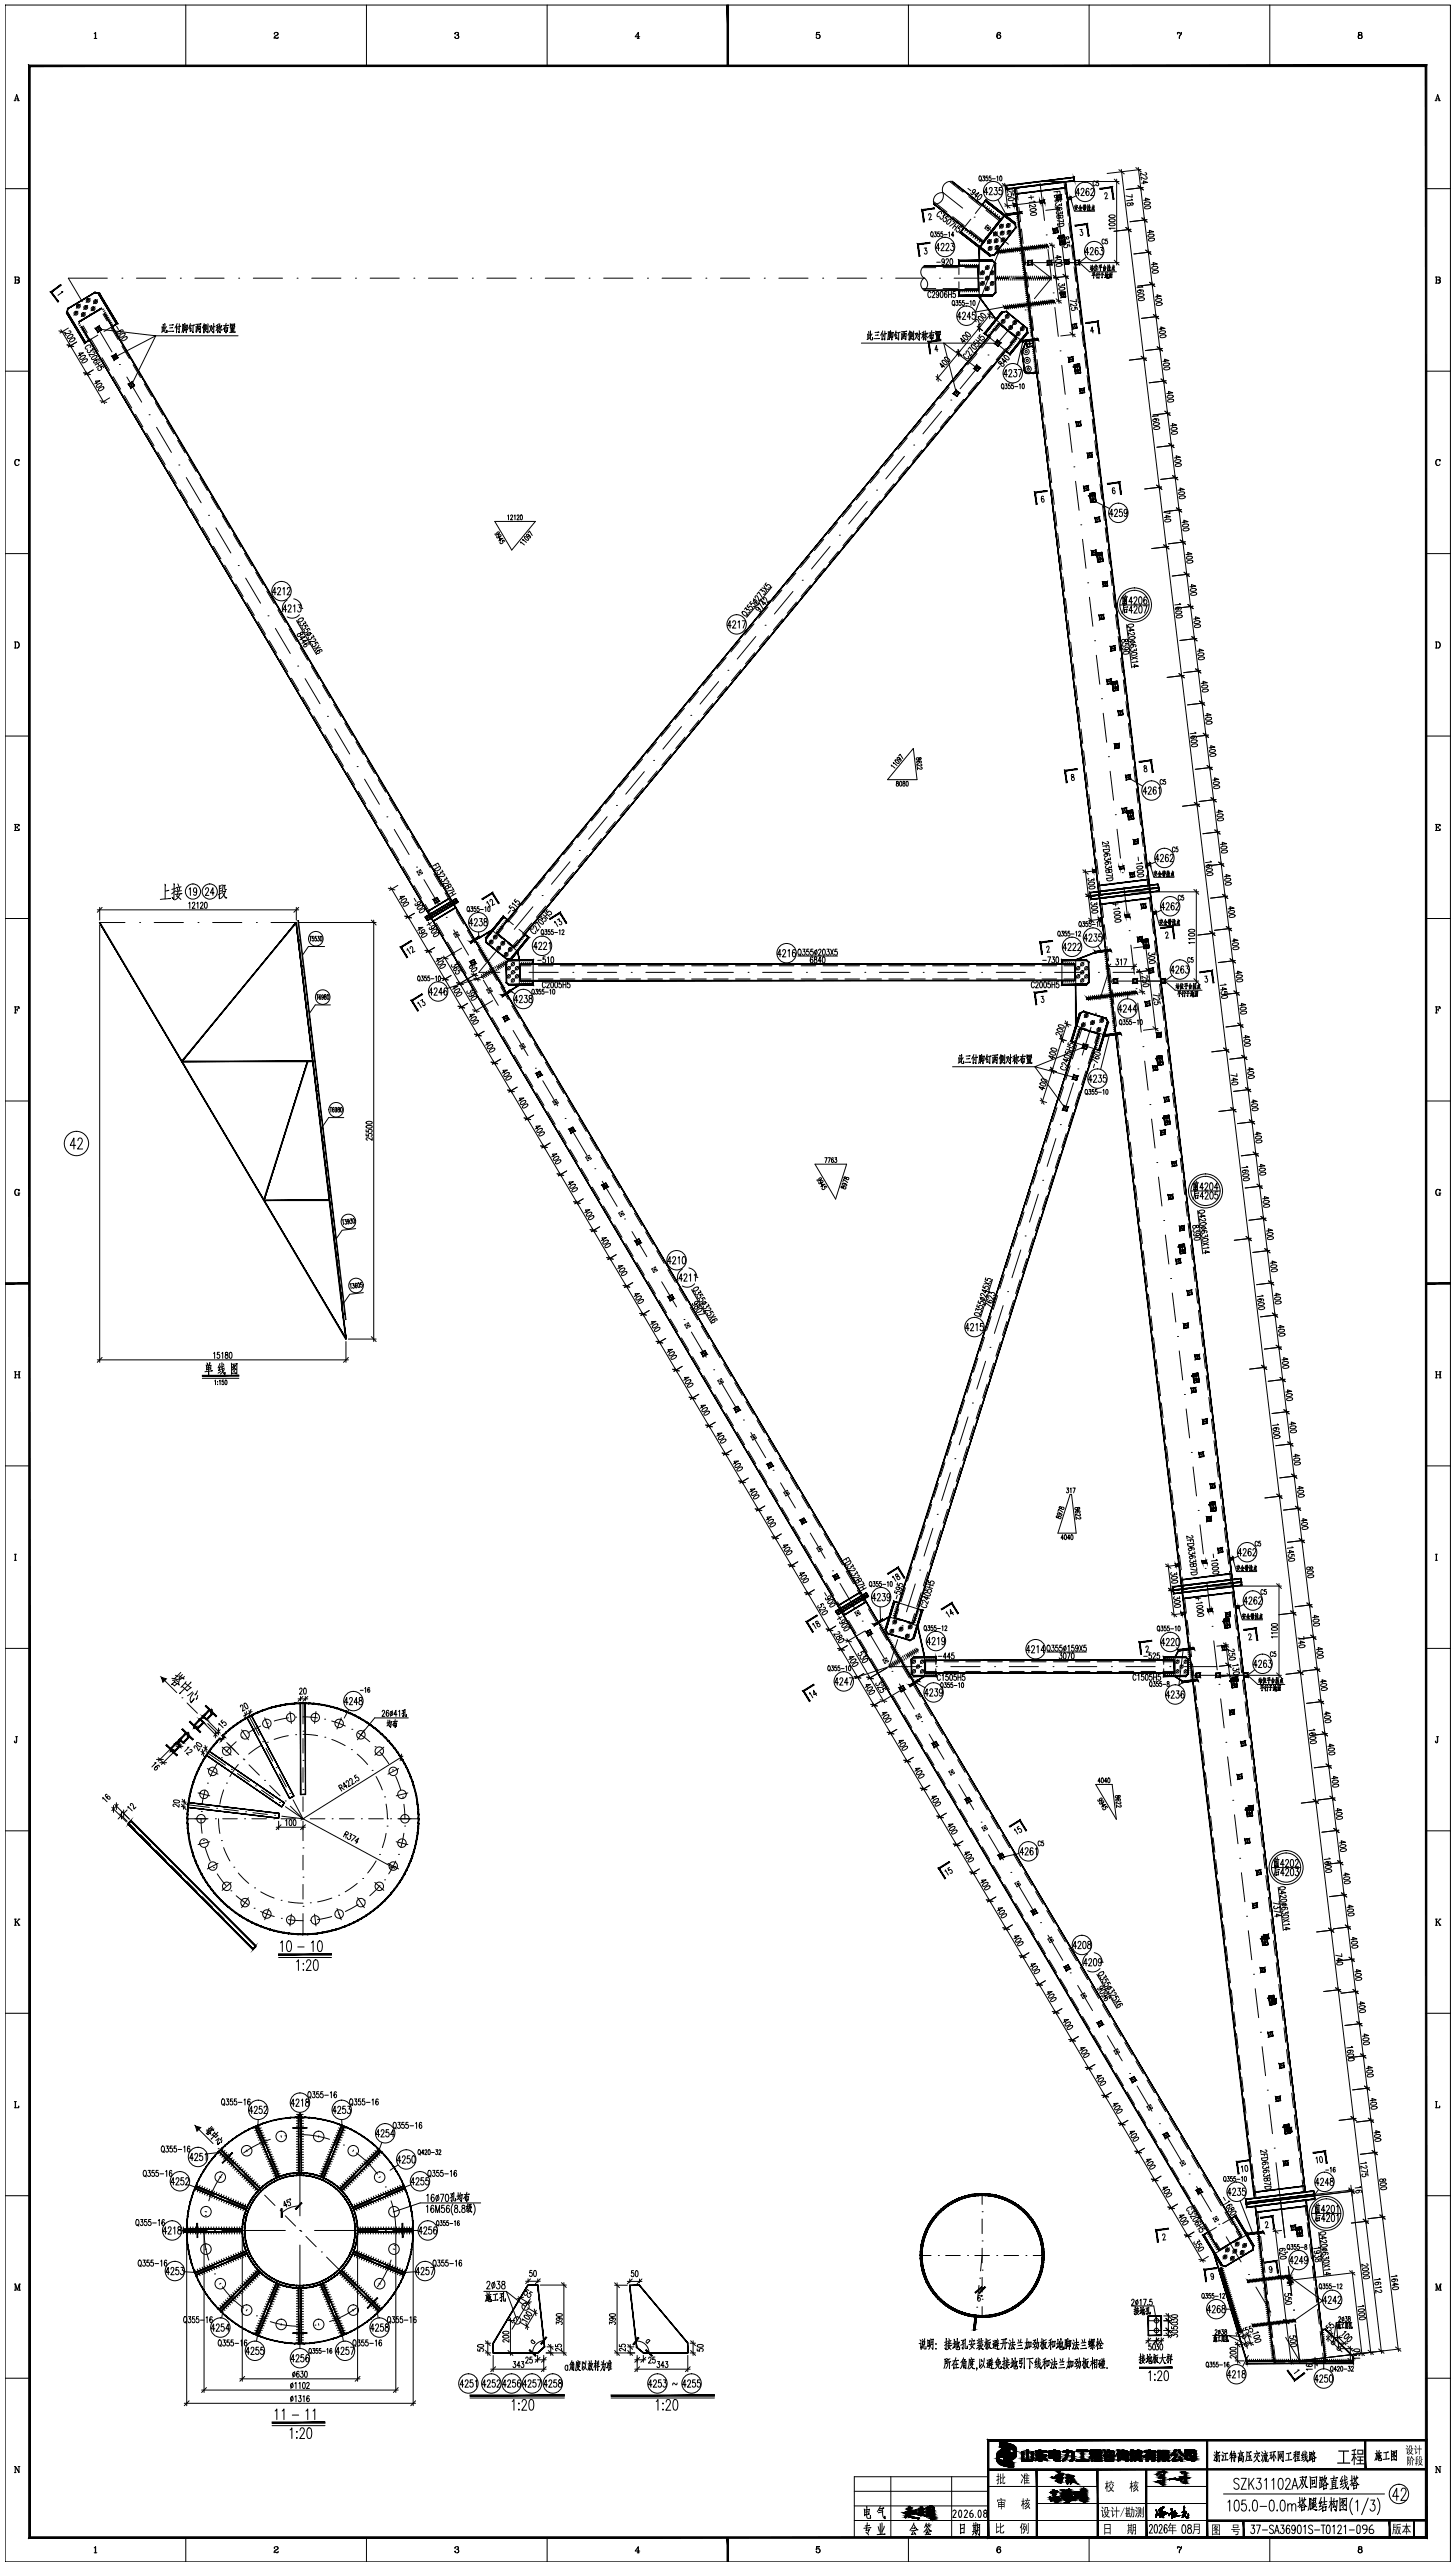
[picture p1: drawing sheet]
<svg xmlns="http://www.w3.org/2000/svg" width="598mm" height="1055mm" viewBox="0 0 598 1055" stroke-linecap="round" stroke-linejoin="round" font-family="sans-serif">
<!-- layer: 0 -->
<g fill="#000" stroke="#000" stroke-width=".41">
<path d="M523.6 971h.6l-.6 .5zM544 971h.7l.1 .5zM409.7 1010.6h.3zM411 1004h.5zM412.4 1012.3h.4zM412 1006.2h.5zM412.7 1012.4h3.8zM413.3 1006.1h1.7zM414.7 1012h.9zM414.9 1009.1h2.8zM414.6 1005.8h.4zM414.9 1011.9h.5z"/>
<path d="M415.9 1014.1h.2zM416.5 1007.1h1.1l-.3 .3zM423.5 1011.2h1.1zM425.5 1011.3h.4zM425.7 1007.9h4.6zM426.9 1007.3h.8zM427.7 1009.1h.8zM430 1011.4h.3zM431.5 1010.5h4.3zM433 1007.5h.8zM433.6 1011.5h2.2zM433.9 1011.6h1.9z"/>
<path d="M434.8 1007.9h.9zM435 1008.8h.8zM436.9 1008h4.4zM436.7 1011.6h.3zM442.4 1011.7h5zM442.7 1007.7h4.5zM448 1008.7h1.7zM448.1 1007.1h.5zM448.5 1011.7h.6zM448.9 1007.1h.8zM449.2 1007.1h.5zM450.6 1008.7h2.2z"/>
<path d="M450.6 1008.7h2.1zM454.6 1009.6h.3zM454.6 1008.2h.4zM457.4 1008.3h.6zM459 1008.9h1.1zM459.3 1008.9h.8zM459.4 1011.5h.3zM459.7 1008.1h.6zM460.1 1010.8h.7zM460.2 1010.7h.6zM460.3 1010.6h.5zM460.5 1008.4h.3z"/>
<path d="M461.2 1011h1.5zM462.2 1009.5h.5zM466.4 1007.4h2.5zM468.1 1011.4h1.3zM468.6 1011.6h.2zM473.7 1011.4h1zM473.9 1011.3h.8zM475.8 1016.7h.2zM476.6 1019.6h.5zM476.5 1018.6h.2zM476.7 1019.8h.3zM476.6 1018.4h.3z"/>
<path d="M476.9 1010h.6zM477 1017.7h.4zM476.8 1019.6h.2zM476.8 1018h.3zM476.9 1017.8h.3zM477.7 1017.9h.2zM477.9 1011.6h1zM477.8 1017.6h.2zM478.4 1016.7l-.1 .2zM479.5 1007.7h.8zM480.2 1011.6l.4 .1zM480.5 1019.3h.3z"/>
<path d="M481.3 1009.3h.4zM481.9 1011.6h.6zM482.2 1018.8h1zM482.8 1011h2.9zM482.8 1018.7h.3zM483.8 1019.5h.3zM483.9 1019.3h.7zM484.6 1019.1h.2zM484.7 1019.1h.2zM485.9 1009.3h.4zM485.9 1009.3l.4 .1zM486.6 1018.5h1.2z"/>
<path d="M487.6 1018.4h1.2zM487.7 1018.4h1.1zM487.8 1011h2.1zM490.2 1011.3h1.1zM490.5 1011.1h.9zM371.7 1032.9h.2zM372 1034.8h.2zM372.9 1031.3h.6zM373.8 1034.7h1.5zM374.4 1034.8h1.2zM374.4 1032.8h.2zM374.8 1034.9h1.6z"/>
<path d="M375.2 1035h1.7zM375.3 1033.5h.2zM376.2 1031.8h.3zM376.7 1035.2h1zM377.6 1033h.2zM377.8 1031.6h.2zM377.8 1033.7h.2zM377.9 1033.4h.2zM378.3 1033.9h.2zM378.3 1033.8h.2zM378.4 1033.8h.2zM378.4 1033.7h.2z"/>
<path d="M378.7 1031.3h1zM378.5 1033.5h.2zM378.6 1033.3h.2zM378.8 1031.2h.2zM379 1032.2h.2zM379.7 1032.4h.2zM381.1 1033.3h.2zM381.1 1033.2h.2zM381.5 1033.1h.2zM381.7 1030.3h.8zM382.1 1030.2h1zM382.3 1030.1h.6z"/>
<path d="M382.4 1030.1h.5zM382.3 1032.5h.2zM382.8 1033.9h.3zM382.8 1031.7h.3zM383.1 1035.9h.6zM382.9 1033.8h.2zM383 1032.6h.2zM383.3 1036h.4zM383.6 1031.4h.2zM383.6 1033.5h.2zM383.6 1034.2h.2zM383.6 1034.4h.2z"/>
<path d="M383.6 1035.2h.2zM431.4 1026.5h.3zM431.4 1026.4h.2zM431.5 1026.8h.3zM432.3 1024.5h.9zM432.1 1024.7h.2zM432.6 1026.8h1zM432.9 1023.5h.2zM433 1026.7h2.3zM433 1023.7h.3zM433 1027.4h.3zM433.1 1024.3h.8z"/>
<path d="M432.9 1025h.2zM433.3 1026.6h1.9zM433.3 1027.6h.7zM433.4 1024.1h1.2zM433.5 1026.6h1.6zM433.5 1025.4h.3zM433.3 1027.7h.2zM433.6 1025.3h.2zM433.4 1025h.2zM433.7 1024.1h.8zM433.8 1028.4h.2zM433.9 1027.2h.3z"/>
<path d="M434 1028.6h.4zM434 1024h.3zM434.4 1028.3h.4zM434.4 1024.3h.2zM436.4 1026.5h.2zM436.5 1026.5h.2zM436.5 1026.4h.2zM436.5 1026.3h.2zM436.5 1026.2h.3zM436.6 1026.1h.2zM436.6 1026.8h.3zM436.9 1024.6h.3z"/>
<path d="M437.2 1026.1h.2zM437.3 1027h.3zM437.4 1026.7h.2zM437.4 1026.5h.2zM437.7 1025.2h.5zM437.8 1028.7h.5zM437.9 1025.1h.3zM437.9 1024.7h.2zM437.9 1024.6h.2zM437.9 1025.1h.2zM438 1024.5h.2zM438 1024.6h.2z"/>
<path d="M437.9 1025.3h.3zM438 1026.8h.2zM438 1026.1h.3zM438.1 1024.4h.2zM438.1 1026.1h.2zM438.2 1024.3h.2zM438.4 1025.4h.2zM438.4 1025h.2zM438.4 1025.3h.2zM438.4 1024.7h.3zM438.7 1028.2h.5zM438.5 1024.4h.2z"/>
<path d="M438.9 1026.1h.6zM438.8 1023.5h.2zM439 1023.3h.7zM438.8 1025.8h.2zM438.9 1025.7h.2zM438.9 1025h.3zM439.2 1026.2h.2zM439.3 1028.2h.4zM439.3 1023.2h.3zM439.5 1027.2h.2zM439.6 1023.8h.2zM439.9 1026.1h.8z"/>
<path d="M439.7 1026.9h.2zM439.7 1026.8h.2zM439.8 1026.7h.2zM439.9 1027.7h.2zM440.2 1027.2h.2zM440 1027.6h.2zM440 1027.5h.3zM440.3 1027.1h.2zM440.1 1027.3h.3zM440.2 1027.1h.3zM440.4 1026.9h.2zM440.4 1026.8h.2z"/>
<path d="M477.7 1021.4h.2zM487 1020.9h.2zM487.1 1020.6h.2z"/>
<path d="M298.8 2.1l.6 25v-25zM298.8 2.1l.6 25h-.6z"/>
<path d="M11.8 26.8l.6 1016v-1015.4zM11.8 26.8l.6 1016-.6 .5zM12.4 1042.8l-.6 .5 574-.5zM11.8 1043.3l574-.5 .6 .5zM585.8 27.4v1015.4l.6 .5zM586.4 26.8v1016.5l-.6-1015.9zM12.4 27.4h573.4l.6-.6zM11.8 26.8h574.6l-574 .6z"/>
<path d="M417 77.3l98.7 826.2-98.5-826.3zM417 77.3l98.7 826.2-.3 .1z"/>
<path d="M417.4 79.6v.2l20.8-2.7zM417.4 79.8l20.8-2.7 .1 .2z"/>
<path d="M417.1 77.4l20.9-2.5-.1-.3zM417.1 77.1l20.8-2.5-20.8 2.8z"/>
<path d="M441.2 73.1l.2 1.3 .2-.1zM441.5 72.8l.1 1.5-.4-1.2zM413.5 76.4l27.7-3.3 .3-.3zM413.2 76.2l28.3-3.4-28 3.6zM413.2 76.2l.4 1.3zM413.2 76.2l.4 1.3-.2 .3zM413.6 77.5l-.2 .3 28.1-3.6zM413.4 77.8l28.1-3.6v.3z"/>
<path d="M452 77.4v.4l5.1-1zM452 77.8l5.1-1-.3 .4zM457.1 76.8l-.3 .4 1 4.7zM456.8 77.2l1 4.7-.4 .1z"/>
<path d="M383.8 83.6l-.1 .2 20.2 15.7zM383.7 83.8l20.2 15.7-.2 .2z"/>
<path d="M379.3 86.4l4.8-.5-.1-.4zM378.9 86.1l5.1-.6-4.7 .9zM378.9 86.1l1 5.1-.6-4.8zM378.9 86.1l1 5.1-.4 .1z"/>
<path d="M395 95.2l-.2 .2 12.5 9.5zM394.8 95.4l12.5 9.5-.1 .2z"/>
<path d="M405.2 82.1l-1.7 2.1 .2 .1zM405.2 82.1v.3l-1.5 1.9zM405.2 82.1v.3l12.1 9.3zM405.2 82.4l12.1 9.3-.2 .1zM417.1 91.8l.5 1.9-.3-2zM417.1 91.8l.5 1.9-.3-.1zM417.3 93.6l-8.7 11.4 9-11.3zM417.3 93.6l-8.7 11.4-.1-.2zM406.6 105.2l2-.2-.1-.2zM406.7 105l1.8-.2-1.9 .4zM394.5 95.6l12.1 9.6 .1-.2zM394.5 95.6h.3l11.9 9.4zM396.1 93.5l-1.6 2.1h.3zM396.1 93.5l.2 .2-1.5 1.9z"/>
<path d="M411.1 90.2l-7.4 9.3 .2 .2zM411.1 90.2l.2 .1-7.4 9.4z"/>
<path d="M405 82.5l-.1 .2 12.4 9.5zM404.9 82.7l12.4 9.5-.1 .2z"/>
<path d="M391.2 74.7l19.9 15.7 .1-.2zM391.4 74.5l19.8 15.7-20-15.5z"/>
<path d="M413 88.3v.3l1-.4zM413 88.6l1-.4 .1 .3z"/>
<path d="M416.7 84l1.2-.3zM416.5 83.8l1.4-.1-1.2 .3zM416.5 83.8l.2 .8zM416.5 83.8l.1 1zM416.7 84.6l-.1 .2 1.4-.4zM416.6 84.8l1.4-.4z"/>
<path d="M419.7 87.4l.3 .2zM419.9 87.1l.1 .5-.3-.2zM414.1 88.1l5.6-.7 .2-.3zM413.9 87.9l6-.8-5.8 1zM413.9 87.9l.2 .3zM413.9 87.9l.2 .3-.2 .3zM414.1 88.2l-.2 .3 5.9-1zM413.9 88.5l5.9-1 .1 .3z"/>
<path d="M434.7 97.8l1.2-.2zM434.7 97.9l1.2-.3z"/>
<path d="M435.2 96.9l2.1-.3zM435.2 97l2.1-.4z"/>
<path d="M435.1 96.9l.7 3.7zM435.1 96.9l.7 3.7h-.3z"/>
<path d="M437.2 96.7l.6 3.6-.4-3.6zM437.2 96.7l.6 3.6z"/>
<path d="M438.7 81.2v.2l1.4-.4zM438.7 81.4l1.4-.4zM440.1 81l.1 1zM439.9 81.2l.3 .8zM438.8 82.1l1.4-.1zM438.8 82l1.2-.2z"/>
<path d="M441.8 92.5v.4l5.1-1zM441.8 92.9l5.1-1-.3 .5zM446.9 91.9l-.3 .5 .9 4.7zM446.6 92.4l.9 4.7h-.3z"/>
<path d="M379.8 119.2v.2l22.3-.2zM379.8 119.4l22.3-.2v.2z"/>
<path d="M377.4 100.6l4.8-.6v-.4zM377 100.2l5.2-.6-4.8 1zM377 100.2l1 5.1-.6-4.7zM377 100.2l1 5.1-.3 .1z"/>
<path d="M394 106.9v2.4h.2zM394 106.9l.2 .2v2.2zM394 106.9l.2 .2 13.6-.2zM394.2 107.1l13.6-.2-.1 .2zM407.8 106.9l-.1 .2 1.5 1.2zM407.7 107.1l1.5 1.2-.2 .1zM409 108.4l.2 12v-12.1zM409 108.4l.2 12-.2-.1zM409 120.3l-1.2 1.5 1.4-1.4zM407.7 121.5l1.3-1.2-1.2 1.5zM394 121.8h13.8l-.1-.3zM394 121.8l.2-.3h13.5zM394 119.3v2.5l.2-.3zM394 119.3h.2v2.2z"/>
<path d="M394.1 107.2v.3l14-.3zM394.1 107.5l14-.3v.3z"/>
<path d="M402 109.3v10h.2zM402 109.3h.2v10z"/>
<path d="M379.8 109.5h22.3v-.3zM379.8 109.2h22.3l-22.3 .3z"/>
<path d="M412.9 88.4l-10.5 13.3 .2 .2zM412.9 88.4l.2 .1-10.5 13.4z"/>
<path d="M402.4 101.8l.1 5.2 .1-5.2zM402.4 101.8l.1 5.2h-.2z"/>
<path d="M419.9 101.7l4.3 34.6-4.1-34.6zM419.9 101.7l4.3 34.6h-.2z"/>
<path d="M419.9 101.7l4.1 32.4-3.9-32.4zM419.9 101.7l4.1 32.4-.3 .1z"/>
<path d="M430.4 100.9l.3 .5-.1-.5zM430.4 100.9l.3 .5zM410.1 103.9l20.6-2.5-.3-.2zM410.3 103.6l20.1-2.4-20.3 2.7zM410 103.2l.1 .7 .2-.3zM410 103.2l.3 .4zM410 103.2l.3 .2 20.2-2.6zM410.3 103.4l20.2-2.6v.2z"/>
<path d="M435.6 100.5l2.1-.3zM435.7 100.7l2-.5z"/>
<path d="M20.8 120l3 4.2 .3-.2zM20.8 120l.5 .1 2.8 3.9zM20.8 120l.5 .1 3.7-3.1zM21.3 120.1l3.7-3.1 .2 .3z"/>
<path d="M33.5 134.4l467.5 790.5-467.3-790.7zM33.5 134.4l467.5 790.5-.2 .1z"/>
<path d="M32.5 132.4l9.3-5.5-.1-.2zM32.4 132.2l9.3-5.5-9.2 5.7z"/>
<path d="M32.5 132.4l9.3-5.5-.1-.2zM32.4 132.2l9.3-5.5-9.2 5.7z"/>
<path d="M46.1 134.1l.1 .2 1.9-1.3zM46.2 134.3l1.9-1.3 .3 .1zM40.9 120.8l7.2 12.2 .3 .1zM41 120.6l7.4 12.5-7.5-12.3zM39.1 120.3l1.8 .5 .1-.2zM39.1 120.1l1.9 .5-1.9-.3zM28 126.9l11.1-6.6v-.2zM27.8 126.7l11.3-6.6-11.1 6.8zM27.8 126.7l-.2 1.9 .4-1.7zM27.8 126.7l-.2 1.9-.3 .1zM27.3 128.7l7.5 12.1-7.2-12.2zM27.3 128.7l7.5 12.1-.1 .4zM34.8 140.8l-.1 .4 2.1-1.5zM34.7 141.2l2.1-1.5 .1 .2z"/>
<path d="M40.3 120.6l7.5 12.7 .2-.1zM40.3 120.6l.2-.1 7.5 12.7z"/>
<path d="M394.1 121.2v.3l14-.3zM394.1 121.5l14-.3v.3z"/>
<path d="M412.1 128.1l-7.4 9 .2 .2zM412.1 128.1l.2 .2-7.4 9z"/>
<path d="M404.4 137l1.8 1.5 .2-.2zM404.4 137h.3l1.7 1.3zM411.7 128.1l-7.3 8.9h.3zM411.7 128.1l.1 .3-7.1 8.6zM411.7 128.1l.1 .3 1.9-.5zM411.8 128.4l1.9-.5-.1 .3zM413.7 127.9l-.1 .3 8.6 6.8zM413.6 128.2l8.6 6.8-.2 .1zM422 135.1l.4 1.9-.2-2zM422 135.1l.4 1.9-.2-.1zM422.2 136.9l-7.1 9 7.3-8.9zM422.2 136.9l-7.1 9v-.4zM413.2 144.3l1.9 1.6v-.4zM413.4 144.1l1.7 1.4-1.9-1.2z"/>
<path d="M402.1 121.7l7 9.7 .2-.1zM402.1 121.7l.2-.1 7 9.7z"/>
<path d="M410.8 132.9l-.1 .2 7.2 5.6zM410.7 133.1l7.2 5.6-.2 .2z"/>
<path d="M411.2 133.2l-.2 .2 6.5 5zM411 133.4l6.5 5-.2 .2z"/>
<path d="M417.7 138.7l-206.4 250.7 206.6-250.5zM417.7 138.7l-206.4 250.7-.2-.1z"/>
<path d="M419.7 139.9l.1 .2 .4-.3zM419.8 140.1l.4-.3v.3z"/>
<path d="M426.4 139.2l.3 .6-.1-.6zM426.4 139.2l.3 .6zM420.1 140.5l6.6-.7-.3-.2zM420.4 140.3l6-.7-6.3 .9zM420.1 139.9v.6l.3-.2zM420.1 139.9l.3 .4zM420.1 139.9l.2 .2 6.2-1zM420.3 140.1l6.2-1v.2z"/>
<path d="M433.1 123.7l.3 .5-.1-.5zM433.1 123.7l.3 .5zM412.8 126.7l20.6-2.5-.3-.2zM413 126.4l20.1-2.4-20.3 2.7zM412.7 126l.1 .7 .2-.3zM412.7 126l.3 .4zM412.7 126l.3 .2 20.2-2.6zM413 126.2l20.2-2.6v.2z"/>
<path d="M446.2 132.6v.4l5.1-1zM446.2 133l5.1-1-.3 .4zM451.3 132l-.3 .4 1 4.7zM451 132.4l1 4.7-.4 .1z"/>
<path d="M27.5 128.2l7.5 12.6 .2-.1zM27.5 128.2l.2-.2 7.5 12.7z"/>
<path d="M381.9 140.6l4.8-.5-.1-.4zM381.5 140.3l5.1-.6-4.7 .9zM381.5 140.3l.9 5.1-.5-4.8zM381.5 140.3l.9 5.1-.3 .1z"/>
<path d="M422.1 136.4l-7.4 9 .2 .1zM422.1 136.4l.3 .1-7.5 9z"/>
<path d="M420 144.8l1 7.1zM420 144.8l1 7.1h-.2z"/>
<path d="M420.2 143.6l-.1 .4zM420.1 144l.3-.3zM420.1 144l-.2 .4zM420.2 144l-.3 .4zM419.9 144.4h.3l-.2 .4zM420.2 144.4l-.2 .4z"/>
<path d="M420.8 151.9h.2l-.1 .4zM421 151.9l-.1 .4zM420.9 152.3l.2 .4zM421.1 152.3v.4zM421.1 152.7l.2-.1v.4zM421.3 152.6v.4zM421.5 152.8l.1 .4zM421.5 152.8l.1 .4zM421.7 153.1l.3 .3zM421.7 153.1l.3 .3zM422.1 153.2l.3 .3zM422.1 153.2l.3 .3zM422.4 153.3l.4 .2zM422.4 153.3l.4 .2z"/>
<path d="M421.8 140.1v.2l.7-.3zM421.8 140.3l.7-.3 .1 .2z"/>
<path d="M421.7 140.2l.5 2.4-.3-2.4zM421.7 140.2l.5 2.4h-.2z"/>
<path d="M421.7 140.2l-1.3 3.5 1.5-3.4zM421.7 140.2l-1.3 3.5-.2-.1z"/>
<path d="M422.1 142.5v.2l2.7-.5zM422.1 142.7l2.7-.5z"/>
<path d="M422.8 153.3v.2l3.3-.6zM422.8 153.5l3.3-.6v.2z"/>
<path d="M424.8 153.1l.2 .2zM424.8 153.1l.2 .2-.1 .2zM425 153.3l-.1 .2 1.2-.4zM424.9 153.5l1.2-.4z"/>
<path d="M441 150.7l1.2-.1zM441 150.9l1.2-.3z"/>
<path d="M441.5 149.8l2.1-.2zM441.5 150l2.1-.4z"/>
<path d="M441.4 149.9l.7 3.6zM441.4 149.9l.7 3.6h-.2z"/>
<path d="M442 153.5l2-.3zM442 153.6l2-.4z"/>
<path d="M443.5 149.7l.6 3.6-.4-3.7zM443.5 149.7l.6 3.6z"/>
<path d="M455.1 198.7v.4l5.1-1zM455.1 199.1l5.1-1-.3 .4zM460.2 198.1l-.3 .4 1 4.7zM459.9 198.5l1 4.7-.4 .1z"/>
<path d="M425.6 202.6l4.8-.6-.1-.4zM425.2 202.2l5.1-.6-4.7 1zM425.2 202.2l.9 5.1-.5-4.7zM425.2 202.2l.9 5.1-.3 .1z"/>
<path d="M447.3 203.7l1.2-.2zM447.3 203.8l1.2-.3z"/>
<path d="M447.8 202.8l2.1-.3zM447.8 202.9l2.1-.4z"/>
<path d="M447.7 202.9l.7 3.6zM447.7 202.9l.7 3.6h-.2z"/>
<path d="M448.3 206.4l2-.2zM448.3 206.6l2-.4z"/>
<path d="M449.8 202.6l.6 3.6-.4-3.6zM449.8 202.6l.6 3.6z"/>
<path d="M450.2 228.2l1.2-.2zM450.2 228.3l1.2-.3z"/>
<path d="M450.7 227.3l2.1-.3zM450.8 227.4l2-.4z"/>
<path d="M450.7 227.4l.6 3.6zM450.7 227.4l.6 3.6h-.2z"/>
<path d="M451.2 230.9l2.1-.2zM451.2 231.1l2.1-.4z"/>
<path d="M452.7 227.1l.7 3.6-.5-3.6zM452.7 227.1l.7 3.6z"/>
<path d="M456.5 281.1l1.3-.1zM456.5 281.3l1.3-.3z"/>
<path d="M457.1 280.2l2-.2zM457.1 280.4l2-.4z"/>
<path d="M457 280.3l.6 3.6zM457 280.3l.6 3.6-.2 .1z"/>
<path d="M457.5 283.9l2.1-.3zM457.5 284l2.1-.4z"/>
<path d="M459 280.1l.7 3.6-.4-3.6zM459 280.1l.7 3.6z"/>
<path d="M437.9 316.9l4.8-.5v-.4zM437.5 316.6l5.2-.6-4.8 .9zM437.5 316.6l1 5.1-.6-4.8zM437.5 316.6l1 5.1-.4 .1z"/>
<path d="M468.1 313l.1 .3 5.1-.9zM468.2 313.3l5.1-.9-.4 .4zM473.3 312.4l-.4 .4 1 4.7zM472.9 312.8l1 4.7h-.4z"/>
<path d="M462.8 334.1l1.3-.2zM462.8 334.3l1.3-.4z"/>
<path d="M463.4 333.2l2.1-.3zM463.4 333.4l2.1-.5z"/>
<path d="M463.3 333.3l.6 3.6zM463.3 333.3l.6 3.6h-.2z"/>
<path d="M463.8 336.8l2.1-.2zM463.8 337l2.1-.4z"/>
<path d="M465.3 333l.7 3.7-.4-3.7zM465.3 333l.7 3.7z"/>
<path d="M449.3 357.8l1.2-.2v-.2zM449.1 357.6l1.4-.2zM449.1 357.6l.3 .8zM449.1 357.6l.3 .8-.2 .2zM449.4 358.4l-.2 .2 1.4-.4zM449.2 358.6l1.4-.4z"/>
<path d="M471.3 354.9l1.4-.1zM471.3 355.1l1.4-.3zM472.7 354.8l-.2 .2 .3 .8zM472.5 355l.3 .8zM471.4 355.9l1.4-.1-.2-.2zM471.4 355.7l1.2-.1-1.2 .3z"/>
<path d="M121.7 379.1l-46.9 57.3 47.1-57.1zM121.7 379.1l-46.9 57.3-.2-.2z"/>
<path d="M174.7 376.8l.1 .2 12.5-7.7zM174.8 377l12.5-7.7 .2 .2z"/>
<path d="M174.7 377l1 1.2-.8-1.3zM174.7 377l1 1.2-.2 .2z"/>
<path d="M175.1 377.5l.1 .2 12.5-7.7zM175.2 377.7l12.5-7.7 .2 .2z"/>
<path d="M175.5 378.2l.2 .2 12.5-7.7zM175.7 378.4l12.5-7.7 .1 .2z"/>
<path d="M175.6 374.5l.1 .3 9.2-5.8zM175.7 374.8l9.2-5.8 .2 .2z"/>
<path d="M177.9 378.5l.2 .2 9.2-5.7zM178.1 378.7l9.2-5.7 .1 .2z"/>
<path d="M187.3 369.5l1 1.3-.8-1.4zM187.3 369.5l1 1.3-.2 .1z"/>
<path d="M198 369.5l.2 .3 4.3-3zM198.2 369.8l4.3-3-.2 .5zM202.5 366.8l-.2 .5 2.8 4zM202.3 367.3l2.8 4-.3 .2z"/>
<path d="M207 376.8l-7.2 9.2 7.4-9zM207 376.8l-7.2 9.2-.2-.2z"/>
<path d="M206.9 376.9l1.6 1.3 .2-.1zM206.8 376.5l1.9 1.6-1.8-1.2zM206.8 376.5l-7 9 7.1-8.6zM206.8 376.5l-7 9-.3-.1zM199.5 385.4l.5 1.9-.2-1.8zM199.5 385.4l.5 1.9-.3 .1zM199.7 387.4l8.7 6.8-8.4-6.9zM199.7 387.4l8.7 6.8-.1 .2zM208.4 394.2l-.1 .2 1.8-.4zM208.3 394.4l1.8-.4 .1 .3zM217.2 385.4l-7.1 8.6 .1 .3zM217.2 385.4h.4l-7.4 8.9zM215.6 384l1.6 1.4h.4zM215.7 383.9l1.9 1.5-2-1.4z"/>
<path d="M225.8 377.6l.2 .3 4.3-3zM226 377.9l4.3-3-.2 .6zM230.3 374.9l-.2 .6 2.8 3.9zM230.1 375.5l2.8 3.9-.3 .2z"/>
<path d="M451.2 363.9l.1 .2 20.8-2.7zM451.3 364.1l20.8-2.7v.2z"/>
<path d="M451.5 366.3l.1 .3 20.8-2.8zM451.6 366.6l20.8-2.8v.3z"/>
<path d="M451.7 377.6l1.2-.1-.1-.2zM451.4 377.4l1.4-.1zM451.4 377.4l.3 .8zM451.4 377.4l.1 1zM451.7 378.2l-.2 .2 1.4-.3zM451.5 378.4l1.4-.3z"/>
<path d="M451.9 369.4l20.8-2.5v-.3zM451.9 369.1l20.8-2.5-20.8 2.8z"/>
<path d="M452.2 371.8l20.8-2.5v-.2zM452.2 371.6l20.8-2.5-20.8 2.7z"/>
<path d="M473.7 374.8l1.4-.2zM473.7 375l1.4-.4zM475.1 374.6l.1 1zM474.9 374.8l.3 .8zM473.8 375.8l1.4-.2zM473.8 375.6l1.2-.1-1.2 .3z"/>
<path d="M475.8 363.6l.5 1.4-.2-1.5zM475.8 363.6l.5 1.4-.3-.2zM448.1 368.4l28.2-3.4-.3-.2zM448.3 368.1l27.7-3.3-27.9 3.6zM447.8 366.8l.3 1.6 .2-.3zM447.8 366.8l.5 1.3zM447.8 366.8l.3 .2 27.8-3.6zM448.1 367l27.8-3.6 .1 .3z"/>
<path d="M476 365.1l.2 1.2h.2zM476.2 364.8l.2 1.5-.4-1.2zM448.3 368.4l27.7-3.3 .2-.3zM448 368.2l28.2-3.4-27.9 3.6zM448 368.2l.4 1.3zM448 368.2l.4 1.3-.2 .3zM448.4 369.5l-.2 .3 28.1-3.6zM448.2 369.8l28.1-3.6v.2z"/>
<path d="M165.1 389.4l4.1-2.5-.2-.3zM164.5 389.2l4.5-2.6-3.9 2.8zM164.5 389.2l3 4.3-2.4-4.1zM164.5 389.2l3 4.3-.3 .2z"/>
<path d="M195.8 387.7l11.6 19.1-11.4-19.2zM195.8 387.7l11.6 19.1-.2 .2z"/>
<path d="M196.7 385.3l.4 .1zM196.8 384.9l.3 .5-.4-.1zM193.5 387.2l3.2-1.9 .1-.4zM193.1 387.1l3.7-2.2-3.3 2.3zM193.1 387.1l.4 .2zM193.1 387.1l.4 .2v.3zM193.5 387.3v.3l3.4-2.3zM193.5 387.6l3.4-2.3 .1 .3z"/>
<path d="M197 385.6l5.3-3.1-.2-.3zM196.9 385.3l5.2-3.1-5.1 3.4z"/>
<path d="M410.7 133l-206.6 250.5 .2 .1zM410.7 133l.2 .1-206.6 250.5z"/>
<path d="M204.1 383.6l7 5.8 .2-.1zM204.3 383.5l7 5.8-7.2-5.7z"/>
<path d="M212.6 391.1l.7 3.4h.3zM212.6 391.1l.3-.1 .7 3.5z"/>
<path d="M213.8 396.2v.2l227.9-.2zM213.8 396.4l227.9-.2v.2z"/>
<path d="M217 385.1l-7.2 9.2 7.5-9zM217 385.1l-7.2 9.2-.2-.2z"/>
<path d="M219 394.7v1.6h.2zM219 394.7l.2-.3v1.9zM209.1 394.7h9.9l.2-.3zM209 394.4h10.2l-10.1 .3zM209 394.4l-.8 1.2 .9-.9zM209 394.4l-.8 1.2-.2-.1zM208 395.5l.2 8.3v-8.2zM208 395.5l.2 8.3-.2 .1zM208 403.9l1.1 .8-.9-.9zM208 403.9l1.1 .8-.1 .3zM209.1 404.7l-.1 .3 10-.3zM209 405l10-.3 .2 .3zM219 403.1v1.6l.2 .3zM219 403.1h.2v1.9z"/>
<path d="M208.8 394.9h10.3v-.2zM208.8 394.7h10.3l-10.3 .2z"/>
<path d="M427.8 387.5l4.8-.5-.1-.4zM427.4 387.2l5.1-.6-4.7 .9zM427.4 387.2l1 5.1-.6-4.8zM427.4 387.2l1 5.1-.4 .1z"/>
<path d="M436.3 394.4v1.9h.2zM436.3 394.4l.2 .3v1.6zM436.3 394.4l.2 .3 10-.3zM436.5 394.7l10-.3-.1 .3zM446.5 394.4l-.1 .3 1.1 .8zM446.4 394.7l1.1 .8-.2 .1zM447.3 395.6l.2 8.3v-8.4zM447.3 395.6l.2 8.3-.2-.1zM447.3 403.8l-.8 1.2 1-1.1zM446.4 404.7l.9-.9-.8 1.2zM436.3 405h10.2l-.1-.3zM436.3 405l.2-.3h9.9zM436.3 403.1v1.9l.2-.3zM436.3 403.1h.2v1.6z"/>
<path d="M436.4 394.7v.2l10.3-.2zM436.4 394.9l10.3-.2v.2z"/>
<path d="M441.6 396.3l.3 6.8v-6.8zM441.6 396.3l.3 6.8h-.3z"/>
<path d="M442 394.4l.1 .3 8-3.3zM442.1 394.7l8-3.3 .1 .2z"/>
<path d="M454.7 394.1l3 22.9-2.7-23zM454.7 394.1l3 22.9h-.2z"/>
<path d="M456.3 390.4l.3 .5-.1-.6zM456.3 390.4l.3 .5zM450.1 391.7l6.5-.8-.3-.2zM450.3 391.4l6-.7-6.2 1zM450 391l.1 .7 .2-.3zM450 391l.3 .4zM450 391l.3 .2 6.1-1zM450.3 391.2l6.1-1v.3z"/>
<path d="M469.1 387.1l1.3-.2zM469.1 387.2l1.3-.3z"/>
<path d="M469.7 386.1l2.1-.2zM469.7 386.3l2.1-.4z"/>
<path d="M469.6 386.2l.6 3.6zM469.6 386.2l.6 3.6z"/>
<path d="M470.1 389.8l2.1-.3zM470.1 390l2.1-.5z"/>
<path d="M471.7 386l.6 3.6zM471.7 386l.6 3.6z"/>
<path d="M477 381.3v.4l5.1-1zM477 381.7l5.1-1-.3 .4zM482.1 380.7l-.3 .4 .9 4.7zM481.8 381.1l.9 4.7-.3 .1z"/>
<path d="M493.1 399.5v.3l5.1-1zM493.1 399.8l5.1-1-.3 .4zM498.2 398.8l-.3 .4 .9 4.8zM497.9 399.2l.9 4.8h-.3z"/>
<path d="M169.5 411.3l4.1-2.4-.2-.4zM169 411.2l4.4-2.7-3.9 2.8zM169 411.2l2.9 4.3-2.4-4.2zM169 411.2l2.9 4.3-.3 .1z"/>
<path d="M209.7 407l.1 .2 3.6-2.4zM209.8 407.2l3.6-2.4 .1 .2z"/>
<path d="M209.7 407.2l.4 .3-.2-.5zM209.7 407.2l.4 .3zM206.5 409.7l3.6-2.2-.3-.1zM206.6 409.3l3.2-1.9-3.3 2.3zM206.1 409.1l.4 .6 .1-.4zM206.1 409.1l.5 .2zM206.1 409.1l.4 .1 3.2-2.2zM206.5 409.2l3.2-2.2 .1 .2z"/>
<path d="M213.6 396.3v6.8h.3zM213.6 396.3h.3v6.8z"/>
<path d="M208.8 404.7h10.3v-.2zM208.8 404.5h10.3l-10.3 .2z"/>
<path d="M425.5 408.2l4.8-.6-.1-.4zM425.1 407.9l5.1-.7-4.7 1zM425.1 407.9l.9 5.1-.5-4.8zM425.1 407.9l.9 5.1h-.3z"/>
<path d="M436.4 404.5v.2l10.3-.2zM436.4 404.7l10.3-.2v.2z"/>
<path d="M213.8 403.2h227.9v-.3zM213.8 402.9h227.9l-227.9 .3z"/>
<path d="M442 404.9l.2 16.8v-16.8zM442 404.9l.2 16.8h-.2z"/>
<path d="M466.9 407.8l.3 .5v-.6zM466.9 407.8l.3 .5zM446.6 410.7l20.6-2.4-.2-.2zM446.9 410.5l20.1-2.4-20.4 2.6zM446.6 410.1v.6l.3-.2zM446.6 410.1l.3 .4zM446.6 410.1l.2 .2 20.2-2.7zM446.8 410.3l20.2-2.7 .1 .3z"/>
<path d="M74.7 436.1v.3l53.9-.3zM74.7 436.4l53.9-.3v.3z"/>
<path d="M126.3 436.2l-17.7 57.2 18-57.1zM126.3 436.2l-17.7 57.2-.3-.1z"/>
<path d="M444 416.3l-3.7 11.8 .2 .1zM444 416.3l.2 .1-3.7 11.8z"/>
<path d="M439.9 428.1l2.1 .7 .1-.3zM439.9 428.1l.3-.2 1.9 .6zM443.6 416.5l-3.7 11.6 .3-.2zM443.6 416.5l.2 .2-3.6 11.2zM443.6 416.5l.2 .2 1.6-1.1zM443.8 416.7l1.6-1.1v.3zM445.4 415.6v.3l9.3 2.6zM445.4 415.9l9.3 2.6-.2 .2zM454.7 418.5l-.2 .2 1.1 1.6zM454.5 418.7l1.1 1.6h-.3zM455.3 420.3l-3.4 11.6 3.7-11.6zM455.3 420.3l-3.4 11.6-.1-.3zM449.8 431.2l2.1 .7-.1-.3zM449.9 431l1.9 .6-2-.4z"/>
<path d="M444 422.5l-.1 .2 7.9 2.3zM443.9 422.7l7.9 2.3-.1 .2z"/>
<path d="M443.9 422.6l-76.3 242.4 76.5-242.3zM443.9 422.6l-76.3 242.4-.2-.1z"/>
<path d="M455.1 419.8l-3.7 11.8 .3 .1zM455.1 419.8l.3 .1-3.7 11.8z"/>
<path d="M443.9 422.7l7.8 2.5 .1-.2zM444 422.5l7.8 2.5-7.9-2.3z"/>
<path d="M453.9 425.3v.2l.3-.3zM453.9 425.5l.3-.3z"/>
<path d="M460.4 424.6l.3 .5-.1-.5zM460.4 424.6l.3 .5zM454.2 425.9l6.5-.8-.3-.2zM454.4 425.6l6-.7-6.2 1zM454.1 425.2l.1 .7 .2-.3zM454.1 425.2l.3 .4zM454.1 425.2l.2 .3 6.2-1zM454.3 425.5l6.2-1v.2z"/>
<path d="M474.9 435l1.2-.1zM474.9 435.2l1.2-.3z"/>
<path d="M475.4 434.1l2.1-.2zM475.4 434.3l2.1-.4z"/>
<path d="M475.3 434.2l.6 3.7-.4-3.7zM475.3 434.2l.6 3.7z"/>
<path d="M475.8 437.8l2.1-.3zM475.8 437.9l2.1-.4z"/>
<path d="M477.4 434l.6 3.6zM477.4 434l.6 3.6h-.2z"/>
<path d="M477.8 459.5l1.2-.1zM477.8 459.7l1.2-.3z"/>
<path d="M478.3 458.6l2.1-.2zM478.3 458.8l2.1-.4z"/>
<path d="M478.2 458.7l.7 3.6zM478.2 458.7l.7 3.6z"/>
<path d="M480.3 458.5l.6 3.6zM480.3 458.5l.6 3.6z"/>
<path d="M478.7 462.3l2.1-.3zM478.8 462.4l2-.4z"/>
<path d="M108.4 493.5h27v-.3zM108.4 493.2h27l-27 .3z"/>
<path d="M484.1 512.5l1.2-.2zM484.1 512.7l1.2-.4z"/>
<path d="M484.6 511.6l2.1-.3zM484.6 511.7l2.1-.4z"/>
<path d="M484.5 511.7l.7 3.6-.5-3.6zM484.5 511.7l.7 3.6z"/>
<path d="M485.1 515.2l2-.2zM485.1 515.4l2-.4z"/>
<path d="M486.6 511.4l.7 3.6zM486.6 511.4l.7 3.6-.3 .1z"/>
<path d="M2.1 527.3v.6l10-.6zM2.1 527.9l10-.6v.6z"/>
<path d="M586.1 527.3v.6l10-.6zM586.1 527.9l10-.6v.6z"/>
<path d="M140.4 537.2l1.6 13.2h.3zM140.4 537.2h.3l1.6 13.2zM121.6 379.2l18.8 158h.3zM121.6 379.2h.3l18.8 158z"/>
<path d="M40.9 379.3l101.1 171.2 .3-.1zM40.9 379.3l.2-.2 101.2 171.3z"/>
<path d="M83.2 565.3h15l-15 .4zM83.2 565.7h15v-.4z"/>
<path d="M489.7 565.5l1.3-.1zM489.7 565.7l1.3-.3z"/>
<path d="M490.3 564.6l2.1-.2zM490.3 564.8l2.1-.4z"/>
<path d="M490.2 564.7l.6 3.6zM490.2 564.7l.6 3.6-.2 .1z"/>
<path d="M490.7 568.3l2.1-.3zM490.7 568.4l2.1-.4z"/>
<path d="M492.3 564.5l.6 3.6-.4-3.6zM492.3 564.5l.6 3.6z"/>
<path d="M496.7 618.4l1.2-.1zM496.7 618.6l1.2-.3z"/>
<path d="M497.2 617.5l2.1-.2zM497.2 617.7l2.1-.4z"/>
<path d="M497.1 617.6l.7 3.6-.4-3.6zM497.1 617.6l.7 3.6z"/>
<path d="M499.2 617.3l.7 3.7zM499.2 617.3l.7 3.7h-.2z"/>
<path d="M497.7 621.1l2.1-.2zM497.7 621.3l2.1-.4z"/>
<path d="M344.3 659.9l.1 .2 9.2-5.7zM344.4 660.1l9.2-5.7 .1 .2z"/>
<path d="M356 654.9l1 1.2-.8-1.4zM356 654.9l1 1.2-.2 .2z"/>
<path d="M364.7 646.8l.2 .3 4.3-3zM364.9 647.1l4.3-3-.1 .5zM369.2 644.1l-.1 .5 2.7 4zM369.1 644.6l2.7 4-.3 .2z"/>
<path d="M367.6 658.3l-3.5 11.9 3.8-11.8zM367.6 658.3l-3.5 11.9-.2-.1z"/>
<path d="M367.5 658.4l1.9 .6v-.3zM367.3 658.1l2.1 .6-1.9-.3zM367.3 658.1l-3.4 11.6 3.6-11.3zM367.3 658.1l-3.4 11.6h-.2zM363.7 669.7l1.1 1.6-.9-1.6zM363.7 669.7l1.1 1.6-.2 .2zM364.8 671.3l-.2 .2 9.3 2.6zM364.6 671.5l9.3 2.6v.3zM373.9 674.1v.3l1.6-1.1zM373.9 674.4l1.6-1.1 .2 .2zM379 662.1l-3.5 11.2 .2 .2zM379 662.1l.3-.2-3.6 11.6zM377.1 661.5l1.9 .6 .3-.2zM377.2 661.2l2.1 .7-2.2-.4z"/>
<path d="M483.3 643.1l1.2-.3zM483.1 643l1.4-.2zM483.1 643l.3 .7zM483.1 643l.3 .7-.2 .3zM483.4 643.7l-.2 .3 1.4-.4zM483.2 644l1.4-.4v.2z"/>
<path d="M485.2 649.2l.1 .3 20.8-2.8zM485.3 649.5l20.8-2.8v.3z"/>
<path d="M485.5 651.7l.1 .2 20.8-2.7zM485.6 651.9l20.8-2.7v.3z"/>
<path d="M505.3 640.3l.1 .2 1.3-.4zM505.4 640.5l1.3-.4zM506.7 640.1l.2 1zM506.6 640.4l.3 .7zM505.4 641.3l1.5-.2zM505.4 641.1l1.2-.2z"/>
<path d="M485.9 654.7l20.9-2.5-.1-.2zM485.9 654.5l20.8-2.5-20.8 2.7z"/>
<path d="M486.2 657.2l20.8-2.5v-.3zM486.2 656.9l20.8-2.5-20.8 2.8z"/>
<path d="M509.8 648.9l.5 1.5-.2-1.5zM509.8 648.9l.5 1.5zM482 653.8l28.3-3.4-.3-.2zM482.3 653.5l27.7-3.3-28 3.6zM481.9 652.1l.1 1.7 .3-.3zM481.9 652.1l.4 1.4zM481.9 652.1l.2 .2 27.8-3.5zM482.1 652.3l27.8-3.5 .1 .2z"/>
<path d="M510 650.4l.2 1.3h.2zM510.2 650.2l.2 1.5-.4-1.3zM482.3 653.7l27.7-3.3 .2-.2zM482 653.5l28.2-3.3-27.9 3.5zM482 653.5l.4 1.4zM482 653.5l.4 1.4-.2 .3zM482.4 654.9l-.2 .3 28.1-3.6zM482.2 655.2l28.1-3.6v.2z"/>
<path d="M331.8 666.7l4.1-2.5-.2-.3zM331.3 666.5l4.4-2.6-3.9 2.8zM331.3 666.5l2.9 4.3-2.4-4.1zM331.3 666.5l2.9 4.3-.3 .2z"/>
<path d="M343.4 662.2l.1 .2 12.5-7.7zM343.5 662.4l12.5-7.7 .1 .2z"/>
<path d="M343.3 662.3l1.1 1.3-.9-1.4zM343.3 662.3l1.1 1.3-.3 .1z"/>
<path d="M343.8 662.9l.1 .2 12.5-7.7zM343.9 663.1l12.5-7.7 .1 .2z"/>
<path d="M344.2 663.6l.1 .2 12.5-7.7zM344.3 663.8l12.5-7.7 .1 .2z"/>
<path d="M346.6 663.9l.1 .2 9.2-5.8zM346.7 664.1l9.2-5.8 .1 .3z"/>
<path d="M362.5 665.9l.4 .1zM362.6 665.5l.3 .5-.4-.1zM359.3 667.8l3.2-1.9 .1-.4zM359 667.7l3.6-2.2-3.3 2.3zM359 667.7l.4 .2zM359 667.7l.4 .2-.1 .4zM359.4 667.9l-.1 .4 3.5-2.3zM359.3 668.3l3.5-2.3 .1 .2z"/>
<path d="M363.9 672.1l10.8 17.8-10.6-17.9zM363.9 672.1l10.8 17.8-.2 .1z"/>
<path d="M362.9 666.2l2.6-1.5-.1-.2zM362.8 665.9l2.6-1.4-2.5 1.7z"/>
<path d="M367.5 664.8v.2l7.8 2.3zM367.5 665l7.8 2.3-.1 .2z"/>
<path d="M451.7 425l-76.5 242.3 .2 .1zM451.7 425l.2 .1-76.5 242.3z"/>
<path d="M378.7 661.8l-3.4 11.9 3.7-11.8zM378.7 661.8l-3.4 11.9-.3-.1z"/>
<path d="M386.8 661.4l.2 .3 4.2-3zM387 661.7l4.2-3-.1 .6zM391.2 658.7l-.1 .6 2.8 3.9zM391.1 659.3l2.8 3.9-.3 .2z"/>
<path d="M468.6 675.2l4.8-.6-.1-.3zM468.2 674.9l5.1-.6-4.7 .9zM468.2 674.9l.9 5.1-.5-4.8zM468.2 674.9l.9 5.1h-.3z"/>
<path d="M485.6 663l1.2-.4zM485.4 662.8l1.4-.2zM485.4 662.8l.3 .8zM485.4 662.8l.3 .8-.2 .2zM485.7 663.6l-.2 .2 1.4-.4zM485.5 663.8l1.4-.4 .1 .2z"/>
<path d="M490.5 677.4l.3 .5-.1-.6zM490.5 677.4l.3 .5zM484.3 678.7l6.5-.8-.3-.2zM484.5 678.4l6-.7-6.2 1zM484.2 678l.1 .7 .2-.3zM484.2 678l.3 .4zM484.2 678l.3 .2 6.1-1zM484.5 678.2l6.1-1v.3z"/>
<path d="M502.4 666.4l1.2-.1zM502.4 666.6l1.2-.3z"/>
<path d="M503 665.5l2-.3zM503 665.7l2-.5z"/>
<path d="M502.9 665.6l.6 3.6-.4-3.6zM502.9 665.6l.6 3.6z"/>
<path d="M503.4 669.1l2.1-.2zM503.4 669.3l2.1-.4z"/>
<path d="M505 665.4l.6 3.6zM505 665.4l.6 3.6h-.2z"/>
<path d="M507.7 660.2l1.4-.2zM507.7 660.4l1.4-.4zM509.1 660l-.2 .2 .3 .8zM508.9 660.2l.3 .8zM507.8 661.1l1.4-.1-.2-.2zM507.8 661l1.2-.2z"/>
<path d="M511.1 669.8l.1 .3 5.1-1zM511.2 670.1l5.1-1-.4 .5zM516.3 669.1l-.4 .5 1 4.7zM515.9 669.6l1 4.7h-.4z"/>
<path d="M66.4 689.5l.6 2 .7-.7zM66.4 689.5l2 .6-.7 .7z"/>
<path d="M330.5 695.1l4.1-2.5-.2-.3zM329.9 695l4.5-2.7-3.9 2.8zM329.9 695l3 4.2-2.4-4.1zM329.9 695l3 4.2-.3 .2z"/>
<path d="M377.2 690.7l.5 .3-.3-.5zM377.2 690.7l.5 .3zM374 693.2l3.7-2.2-.3-.1zM374.1 692.8l3.3-1.9-3.4 2.3zM373.7 692.6l.3 .6 .1-.4zM373.7 692.6l.4 .2zM373.7 692.6l.3 .1 3.3-2.2zM374 692.7l3.3-2.2 .1 .2z"/>
<path d="M377 668.3l2.8 12.8 .2-.1zM377 668.3h.3l2.7 12.7z"/>
<path d="M377.4 690.7l2.6-1.5-.1-.2zM377.3 690.5l2.6-1.5-2.5 1.7z"/>
<path d="M380.3 687.6v.2l102.3-.2zM380.3 687.8l102.3-.2v.2z"/>
<path d="M380.1 682.4l.3 5.3v-5.3zM380.1 682.4l.3 5.3h-.3z"/>
<path d="M384.5 681.2v1.2h.2zM384.5 681.2l.2-.3v1.5zM375.6 681.2h8.9l.2-.3zM375.5 680.9h9.2l-9.1 .3zM375.5 680.9l-.8 1.2 .9-.9zM375.5 680.9l-.8 1.2-.2-.1zM374.5 682l.2 6v-5.9zM374.5 682l.2 6-.2 .1zM374.5 688.1l1.1 .8-.9-.9zM374.5 688.1l1.1 .8-.1 .3zM375.6 688.9l-.1 .3 9-.3zM375.5 689.2l9-.3 .2 .3zM384.5 687.7v1.2l.2 .3zM384.5 687.7h.2v1.5z"/>
<path d="M375.3 681.4h9.3v-.2zM375.3 681.2h9.3l-9.3 .2z"/>
<path d="M375.3 688.9h9.3v-.2zM375.3 688.7h9.3l-9.3 .2z"/>
<path d="M478.1 680.9v1.5h.3zM478.1 680.9l.3 1.5zM478.1 680.9l.3 .3 8.9-.3zM478.4 681.2l8.9-.3-.1 .3zM487.3 680.9l-.1 .3 1.2 .8zM487.2 681.2l1.2 .8-.3 .1zM488.1 682.1l.3 6v-6.1zM488.1 682.1l.3 6-.3-.1zM488.1 688l-.8 1.2 1.1-1.1zM488.1 688l-.8 1.2-.1-.3zM478.1 689.2h9.2l-.1-.3zM478.4 688.9h8.8l-9.1 .3zM478.1 687.7v1.5l.3-.3zM478.1 687.7h.3v1.2z"/>
<path d="M478.2 681.2v.2l9.3-.2zM478.2 681.4l9.3-.2v.2z"/>
<path d="M478.2 688.7v.2l9.3-.2zM478.2 688.9l9.3-.2v.2z"/>
<path d="M482.5 682.4v5.3h.2zM482.5 682.4h.2v5.3z"/>
<path d="M380.3 682.5h102.3v-.2zM380.3 682.3h102.3l-102.3 .2z"/>
<path d="M484.2 678.5l-1.4 2.5 .2 .1zM484.2 678.5l.3 .1-1.5 2.5z"/>
<path d="M482.9 689.2l2.9 2 .1-.2zM483 689l2.9 2-3-1.8z"/>
<path d="M492 690.4l.3 .5v-.5zM492 690.4l.3 .5zM485.8 691.7l6.5-.8-.2-.2zM486 691.4l6.1-.7-6.3 1zM485.7 691l.1 .7 .2-.3zM485.7 691l.3 .4zM485.7 691l.3 .2 6.1-1zM486 691.2l6.1-1 .1 .3z"/>
<path d="M505.3 690.9l1.3-.1zM505.4 691l1.2-.2z"/>
<path d="M505.9 690l2.1-.3zM505.9 690.2l2.1-.5z"/>
<path d="M505.8 690.1l.6 3.6-.4-3.6zM505.8 690.1l.6 3.6z"/>
<path d="M506.3 693.6l2.1-.2zM506.3 693.8l2.1-.4z"/>
<path d="M507.9 689.8l.6 3.7zM507.9 689.8l.6 3.7h-.2z"/>
<path d="M70.1 719.5l.1 .5 1-.8zM70.2 720l1-.8 .1 .5z"/>
<path d="M68.2 717.4l1.9 1.9 .3-.3zM68.2 717.4l.3-.3 1.9 1.9z"/>
<path d="M70.1 719.1l.3 .7 .1-.6zM70.1 719.1l.3 .7-.4-.1z"/>
<path d="M71 719.4l.3 .6 .1-.5zM71 719.4l.3 .6-.4-.1z"/>
<path d="M72.5 716.1l-2.3 3 2.6-2.7zM69.9 718.8l2.6-2.7-2.3 3z"/>
<path d="M72.9 716.5l.3 .3 .9-1.6zM74.1 715.2l.3 .3-1.2 1.3z"/>
<path d="M73.2 716.5l-.3 .3 1.3 .7zM72.9 716.8l1.3 .7-.3 .3z"/>
<path d="M73.8 714.9l-1 1.5 1.3-1.2zM72.5 716.1l1.3-1.2-1 1.5z"/>
<path d="M73.9 717.5l-2.4 2.9 2.7-2.6zM73.9 717.5l-2.4 2.9-.3-.3z"/>
<path d="M74.4 715.2l-.3 .3 1.3 .7zM74.1 715.5l1.3 .7-.3 .3z"/>
<path d="M74.7 710.9l2 1.9 .3-.3zM74.7 710.9l.4-.3 1.9 1.9z"/>
<path d="M76.4 712.2l-2.3 3 2.6-2.6zM76.4 712.2l-2.3 3-.3-.3z"/>
<path d="M76.8 712.4l.1 .5 .5-.6zM76.9 712.9l.5-.6v.4z"/>
<path d="M77.1 713.4l.1 .4 .4-.5zM77.6 713.3l.1 .4-.5 .1z"/>
<path d="M77.2 712.5l.1 1.1 .3-1zM77.2 712.5l.1 1.1-.4-.1z"/>
<path d="M77.8 713.6l-2.4 2.9 2.7-2.6zM77.8 713.6l-2.4 2.9-.3-.3z"/>
<path d="M77.5 713.6l1.6 1.6 .3-.3zM77.8 713.3l1.6 1.6-1.9-1.3z"/>
<path d="M79.7 710l.1 .4 1-.7zM79.8 710.4l1-.7 .1 .4z"/>
<path d="M77.8 707.8l1.9 1.9 .4-.3zM78.1 707.5l2 1.9-2.3-1.6z"/>
<path d="M79.7 709.5l.3 .7 .1-.6zM79.7 709.5l.3 .7-.4-.1z"/>
<path d="M80.6 709.8l.3 .7 .1-.5zM80.6 709.8l.3 .7-.4-.1z"/>
<path d="M80.6 710.6l1.6 1.6 .3-.3zM80.9 710.2l1.6 1.7-1.9-1.3z"/>
<path d="M82.4 706.6l-.3 .3 1.7 1zM82.1 706.9l1.7 1-.3 .3z"/>
<path d="M82.1 706.5l-2.3 3 2.6-2.6zM82.1 706.5l-2.3 3-.3-.3z"/>
<path d="M83.4 705.6l1.6 1-1.3-1.3zM83.4 705.6l1.6 1-.3 .3z"/>
<path d="M83.4 705.3l-1 1.6 1.3-1.3zM83.4 705.3l-1 1.6-.3-.4z"/>
<path d="M83.5 707.9l-2.4 2.9 2.7-2.6zM80.8 710.5l2.7-2.6-2.4 2.9z"/>
<path d="M84.4 701.3l1.9 1.9 .3-.3zM84.4 701.3l.3-.3 1.9 1.9z"/>
<path d="M86 702.7l-2.3 2.9 2.7-2.6zM83.4 705.3l2.6-2.6-2.3 2.9z"/>
<path d="M86.4 702.8l.1 .5 .5-.5zM86.5 703.3l.5-.5 .1 .4z"/>
<path d="M86.7 703.8l.1 .4 .4-.5zM87.2 703.7l.1 .4-.5 .1z"/>
<path d="M86.8 702.9l.2 1.2 .2-1.1zM86.8 702.9l.2 1.2-.5-.1z"/>
<path d="M87.4 704l-2.4 2.9 2.7-2.6zM84.7 706.6l2.7-2.6-2.4 2.9z"/>
<path d="M87.1 704l1.6 1.7 .3-.3zM87.1 704l.3-.3 1.6 1.7z"/>
<path d="M90.3 714.4l.2 .3-1.6 1.1zM88.9 715.8l.3 .3 1.3-1.4zM88.9 715.8l.3 .3-1.5 1.2zM87.7 717.3l.3 .2 1.2-1.4zM87.7 717.3l.3 .2-1.5 1.3zM86.5 718.8l.3 .2 1.2-1.5zM86.5 718.8l.3 .2-1.4 1.4zM85.4 720.4l.3 .2 1.1-1.6zM85.4 720.4l.3 .2-1.4 1.4zM84.3 722l.3 .2 1.1-1.6zM84.3 722l.3 .2-1.3 1.4zM84.6 722.2l-1.3 1.4 .3 .2zM83.3 723.6l.3 .2-1.2 1.5zM83.6 723.8l-1.2 1.5 .3 .2zM82.4 725.3l.3 .2-1.2 1.6zM82.7 725.5l-1.2 1.6 .3 .1zM81.5 727.1l.3 .1-1.1 1.6zM81.8 727.2l-1.1 1.6 .3 .2zM80.7 728.8l.3 .2-1 1.6zM81 729l-1 1.6 .3 .1zM80 730.6l.3 .1-1 1.7zM80.3 730.7l-1 1.7 .4 .1zM79.3 732.4l.4 .1-1 1.8zM79.7 732.5l-1 1.8 .4 .1zM78.7 734.3l.4 .1-.9 1.7zM79.1 734.4l-.9 1.7 .4 .1zM78.2 736.1l.4 .1-.8 1.8zM78.6 736.2l-.8 1.8 .4 .1zM77.8 738l.4 .1-.8 1.8zM78.2 738.1l-.8 1.8 .4 .1zM77.4 739.9l.4 .1-.6 1.8zM77.8 740l-.6 1.8 .4 .1zM77.2 741.8l.4 .1-.6 1.8zM77.6 741.9l-.6 1.8 .4 .1zM77 743.7l.4 .1-.5 1.9zM77.4 743.8l-.5 1.9h.3zM76.9 745.7h.3l-.4 1.9zM77.2 745.7l-.4 1.9h.4zM76.8 747.6h.4l-.3 2zM77.2 747.6l-.3 2h.3zM76.9 749.6h.3l-.2 1.9zM77.2 749.6l-.2 1.9h.4zM77 751.5h.4l-.2 2zM77.4 751.5l-.2 2 .4-.1zM77.2 753.5l.4-.1-.1 2zM77.6 753.4l-.1 2h.4zM77.5 755.4h.4v2zM77.9 755.4v2l.3-.1zM77.9 757.4l.3-.1 .1 2zM78.2 757.3l.1 2 .4-.1zM78.3 759.3l.4-.1 .1 2zM78.7 759.2l.1 2 .4-.1zM78.8 761.2l.4-.1 .2 2zM79.2 761.1l.2 2 .4-.1zM79.4 763.1l.4-.1 .3 1.9zM79.8 763l.3 1.9 .3-.1zM80.1 764.9l.3-.1 .4 2zM80.4 764.8l.4 2 .4-.2zM80.8 766.8l.4-.2 .5 1.9zM81.2 766.6l.5 1.9 .3-.1zM81.7 768.5l.3-.1 .6 1.9zM82 768.4l.6 1.9 .3-.2zM82.6 770.3l.3-.2 .6 1.9zM82.9 770.1l.6 1.9 .4-.2zM83.5 772l.4-.2 .7 1.9zM83.9 771.8l.7 1.9 .3-.2zM84.6 773.7l.3-.2 .8 1.8zM84.9 773.5l.8 1.8 .3-.2zM85.7 775.3l.3-.2 .9 1.8zM86 775.1l.9 1.8 .3-.3zM86.9 776.9l.3-.3 .9 1.8zM87.2 776.6l.9 1.8 .3-.2zM88.1 778.4l.3-.2 1 1.7zM88.4 778.2l1 1.7 .3-.3zM89.4 779.9l.3-.3 1.1 1.7zM89.7 779.6l1.1 1.7 .3-.2zM90.8 781.3l.3-.2 1.1 1.6zM91.1 781.1l1.1 1.6 .3-.3zM92.5 782.4l1.2 1.6-1.5-1.3zM92.5 782.4l1.2 1.6 .2-.3zM93.9 783.7l1.3 1.5-1.5-1.2zM93.9 783.7l1.3 1.5 .3-.3zM95.5 784.9l1.3 1.5-1.6-1.2zM95.5 784.9l1.3 1.5 .2-.3zM97 786.1l1.4 1.4-1.6-1.1zM97 786.1l1.4 1.4 .2-.3zM98.6 787.2l1.5 1.4-1.7-1.1zM98.6 787.2l1.5 1.4 .2-.4zM100.3 788.2l1.5 1.3-1.7-.9zM100.3 788.2l1.5 1.3 .2-.3zM102 789.2l1.6 1.2-1.8-.9zM102 789.2l1.6 1.2 .1-.3zM103.7 790.1l1.7 1.2-1.8-.9zM103.7 790.1l1.7 1.2 .1-.4zM105.5 790.9l1.7 1.1-1.8-.7zM105.5 790.9l1.7 1.1 .1-.3zM107.3 791.7l1.7 1-1.8-.7zM107.3 791.7l1.7 1 .2-.3zM109.2 792.4l1.7 .9-1.9-.6zM109.2 792.4l1.7 .9 .1-.4zM111 792.9l1.8 .9-1.9-.5zM111 792.9l1.8 .9 .1-.3zM112.9 793.5l1.8 .8-1.9-.5zM112.9 793.5l1.8 .8 .1-.4zM114.8 793.9l1.9 .7-2-.3zM114.8 793.9l1.9 .7v-.3zM116.7 794.3l1.9 .6-1.9-.3zM116.7 794.3l1.9 .6 .1-.3zM118.7 794.6l1.9 .5-2-.2zM118.7 794.6l1.9 .5v-.4zM120.6 794.7l1.9 .6-1.9-.2zM120.6 794.7l1.9 .6 .1-.4zM122.6 794.9l1.9 .4h-2zM122.6 794.9l1.9 .4v-.4zM124.5 794.9l2 .4h-2zM124.5 794.9l2 .4v-.4zM126.5 794.9l2 .2-2 .2zM126.5 794.9l2 .2-.1-.4zM128.4 794.7l2 .2-1.9 .2zM128.4 794.7l2 .2v-.3zM130.4 794.6h2l-2 .3zM130.4 794.6h2l-.1-.3zM132.3 794.3h2l-1.9 .3zM132.3 794.3h2l-.1-.4zM134.2 793.9l2-.1-1.9 .5zM134.2 793.9l2-.1-.1-.3zM136.1 793.5l2-.2-1.9 .5zM136.1 793.5l2-.2-.1-.4zM138 792.9l2-.2-1.9 .6zM138 792.9l2-.2-.1-.3zM139.9 792.4l1.9-.4-1.8 .7zM139.9 792.4l1.9-.4-.1-.3zM141.7 791.7l2-.4-1.9 .7zM141.7 791.7l2-.4-.2-.4zM143.5 790.9l2-.5-1.8 .9zM143.5 790.9l2-.5-.2-.3zM145.3 790.1l1.9-.6-1.7 .9zM145.3 790.1l1.9-.6-.2-.3zM147 789.2l1.9-.6-1.7 .9zM147 789.2l1.9-.6-.2-.4zM148.7 788.2l1.9-.7-1.7 1.1zM148.7 788.2l1.9-.7-.2-.3zM150.4 787.2l1.8-.8-1.6 1.1zM150.4 787.2l1.8-.8-.2-.3zM152 786.1l1.8-.9-1.6 1.2zM152 786.1l1.8-.9-.2-.3zM153.6 784.9l1.7-.9-1.5 1.2zM153.6 784.9l1.7-.9-.2-.3zM155.1 783.7l1.7-1-1.5 1.3zM155.1 783.7l1.7-1-.3-.3zM156.5 782.4l1.7-1.1-1.4 1.4zM156.5 782.4l1.7-1.1-.2-.2zM158 781.1l1.6-1.2-1.4 1.4zM159.3 779.6l-1.3 1.5 1.6-1.2zM159.3 779.6l1.6-1.2-1.3 1.5zM160.6 778.2l-1.3 1.4 1.6-1.2zM160.6 778.2l1.5-1.3-1.2 1.5zM161.8 776.6l-1.2 1.6 1.5-1.3zM161.8 776.6l1.5-1.3-1.2 1.6zM163 775.1l-1.2 1.5 1.5-1.3zM163 775.1l1.4-1.4-1.1 1.6zM164.1 773.5l-1.1 1.6 1.4-1.4zM165.5 772l-1.1 1.7-.3-.2zM165.2 771.8l-1.1 1.7 1.4-1.5zM166.5 770.3l-1 1.7-.3-.2zM166.1 770.1l-.9 1.7 1.3-1.5zM167.3 768.5l-.8 1.8-.4-.2zM167 768.4l-.9 1.7 1.2-1.6zM168.2 766.8l-.9 1.7-.3-.1zM167.8 766.6l-.8 1.8 1.2-1.6zM168.9 764.9l-.7 1.9-.4-.2zM168.6 764.8l-.8 1.8 1.1-1.7zM169.6 763.1l-.7 1.8-.3-.1zM169.3 763l-.7 1.8 1-1.7zM170.2 761.2l-.6 1.9-.3-.1zM169.9 761.1l-.6 1.9 .9-1.8zM170.7 759.3l-.5 1.9-.3-.1zM170.4 759.2l-.5 1.9 .8-1.8zM171.2 757.4l-.5 1.9-.3-.1zM170.8 757.3l-.4 1.9 .8-1.8zM171.6 755.4l-.4 2-.4-.1zM171.2 755.4l-.4 1.9 .8-1.9zM171.8 753.5l-.2 1.9h-.4zM171.5 753.4l-.3 2 .6-1.9zM172 751.5l-.2 2-.3-.1zM171.7 751.5l-.2 1.9 .5-1.9zM172.1 749.6l-.1 1.9h-.3zM171.8 749.6l-.1 1.9 .4-1.9zM172.2 747.6l-.1 2h-.3zM171.8 747.6v2l.4-2zM172.1 745.6l.1 2h-.4zM171.8 745.7v1.9l.3-2zM172 743.7l.1 1.9-.3 .1zM171.7 743.7l.1 2 .2-2zM171.8 741.7l.2 2h-.3zM171.5 741.8l.2 1.9 .1-2zM171.6 739.8l.2 1.9-.3 .1zM171.2 739.9l.3 1.9 .1-2zM171.2 737.9l.4 1.9-.4 .1zM170.8 738l.4 1.9v-2zM170.8 736l.4 1.9-.4 .1zM170.4 736l.4 2v-2zM170.2 734.1l.6 1.9h-.4zM169.9 734.2l.5 1.8-.2-1.9zM169.7 732.2l.5 1.9-.3 .1zM169.3 732.3l.6 1.9-.2-2zM169 730.4l.7 1.8-.4 .1zM168.6 730.5l.7 1.8-.3-1.9zM168.2 728.6l.8 1.8-.4 .1zM167.9 728.7l.7 1.8-.4-1.9zM167.4 726.8l.8 1.8-.3 .1zM167.1 726.9l.8 1.8-.5-1.9zM166.5 725l.9 1.8-.3 .1zM166.2 725.2l.9 1.7-.6-1.9zM165.6 723.3l.9 1.7-.3 .2zM165.2 723.5l1 1.7-.6-1.9zM164.5 721.7l1.1 1.6-.4 .2zM164.2 721.9l1 1.6-.7-1.8zM163.4 720l1.1 1.7-.3 .2zM163.1 720.3l1.1 1.6-.8-1.9zM162.3 718.5l1.1 1.5-.3 .3zM162 718.7l1.1 1.6-.8-1.8zM161 717l1.3 1.5-.3 .2zM160.8 717.2l1.2 1.5-1-1.7zM159.8 715.5l1.2 1.5-.2 .2zM159.5 715.7l1.3 1.5-1-1.7zM158.4 714.1l1.4 1.4-.3 .2zM158.1 714.3l1.4 1.4-1.1-1.6zM157 712.7l1.4 1.4-.3 .2zM157 712.7l-.3 .3 1.4 1.3zM155.6 711.4l1.4 1.3-.3 .3zM155.6 711.4l-.3 .3 1.4 1.3zM154 710.1l1.6 1.3-.3 .3zM154 710.1l-.2 .3 1.5 1.3zM152.5 709l1.5 1.1-.2 .3zM152.5 709l-.2 .3 1.5 1.1zM150.9 707.9l1.6 1.1-.2 .3zM150.9 707.9l-.3 .3 1.7 1.1zM149.2 706.8l1.7 1.1-.3 .3zM149.2 706.8l-.2 .3 1.6 1.1zM147.5 705.8l1.7 1-.2 .3zM147.5 705.8l-.2 .3 1.7 1zM145.8 704.9l1.7 .9-.2 .3zM145.8 704.9l-.2 .4 1.7 .8zM144 704.1l1.8 .8-.2 .4zM144 704.1l-.2 .3 1.8 .9zM142.2 703.3l1.8 .8-.2 .3zM142.2 703.3l-.1 .4 1.7 .7zM140.4 702.6l1.8 .7-.1 .4zM140.4 702.6l-.1 .4 1.8 .7zM138.5 702l1.9 .6-.1 .4zM138.5 702l-.1 .4 1.9 .6zM136.6 701.5l1.9 .5-.1 .4zM136.6 701.5l-.1 .3 1.9 .6zM134.7 701l1.9 .5-.1 .3zM134.7 701l-.1 .4 1.9 .4zM132.8 700.6l1.9 .4-.1 .4zM132.8 700.6l-.1 .4 1.9 .4zM130.9 700.3l1.9 .3-.1 .4zM130.9 700.3l-.1 .4 1.9 .3zM128.9 700.1l2 .2-.1 .4zM128.9 700.1v.4l1.9 .2zM127 700l1.9 .1v.4zM127 700v.3l1.9 .2zM125 699.9l2 .1v.3zM125 699.9v.4h2zM123.1 699.9h1.9v.4zM123.1 699.9v.4h1.9zM121.1 700l2-.1v.4zM121.1 700v.4l2-.1zM119.1 700.2l2-.2v.4zM119.1 700.2l.1 .4 1.9-.2zM117.2 700.5l1.9-.3 .1 .4zM117.2 700.5l.1 .3 1.9-.2zM115.3 700.8l1.9-.3 .1 .3zM115.3 700.8l.1 .4 1.9-.4zM113.4 701.2l1.9-.4 .1 .4zM113.4 701.2l.1 .4 1.9-.4zM111.5 701.7l1.9-.5 .1 .4zM111.5 701.7l.1 .4 1.9-.5zM109.6 702.3l1.9-.6 .1 .4zM109.6 702.3l.1 .3 1.9-.5zM107.8 702.9l1.8-.6 .1 .3zM107.8 702.9l.1 .4 1.8-.7zM105.9 703.7l1.9-.8 .1 .4zM105.9 703.7l.2 .3 1.8-.7zM104.2 704.5l1.7-.8 .2 .3zM104.2 704.5l.1 .3 1.8-.8zM102.4 705.4l1.8-.9 .1 .3zM102.4 705.4l.2 .3 1.7-.9zM100.7 706.3l1.7-.9 .2 .3zM100.7 706.3l.2 .3 1.7-.9zM99 707.3l1.7-1 .2 .3zM99 707.3l.2 .3 1.7-1zM97.4 708.4l1.6-1.1 .2 .3zM97.4 708.4l.2 .3 1.6-1.1zM95.8 709.5l1.6-1.1 .2 .3zM95.8 709.5l.2 .3 1.6-1.1zM94.3 710.7l1.5-1.2 .2 .3zM94.3 710.7l.2 .3 1.5-1.2zM92.8 712l1.5-1.3 .2 .3zM92.8 712l.2 .3 1.5-1.3zM91.3 713.4l1.5-1.4 .2 .3zM91.3 713.4l.3 .2 1.4-1.3z"/>
<path d="M90.3 714.7l.7 .2-.5-.5zM90.3 714.7l.7 .2v.5zM91 714.9v.5l.8-1.3zM91.8 714.1h.5l-1.3 1.3zM91.3 713.6l.5 .5h.5zM91.6 713.4l.7 .7-1-.5z"/>
<path d="M71 720.1l1.6 1.7 .3-.4zM71.2 719.8l1.7 1.6-1.9-1.3z"/>
<path d="M101.5 706.1l17.5 33.1zM101.5 706.1l17.5 33.1z"/>
<path d="M103.3 705.1l17.5 33.2zM103.3 705.1l17.5 33.2z"/>
<path d="M119 739.3l1.7-1.1zM119 739.1l1.7-.9z"/>
<path d="M123.4 700.1l.2 37.5zM123.4 700.1l.2 37.5z"/>
<path d="M125.4 700.1l.2 37.5zM125.4 700.1l.2 37.5z"/>
<path d="M123.5 737.7l2-.2zM123.5 737.5h2z"/>
<path d="M52.5 749.5l.3 .2 .9-1.4zM53.7 748.3l.3 .3-1.2 1.1z"/>
<path d="M77.2 743l37.3 4.3zM77.3 742.8l37.2 4.5z"/>
<path d="M77.5 741l37.2 4.3zM77.5 740.8l37.2 4.5z"/>
<path d="M114.6 745.4v2zM114.6 745.4l-.2 2z"/>
<path d="M84.8 721.5l30.9 21.3zM84.9 721.4l30.9 21.3z"/>
<path d="M86 719.9l30.8 21.3zM86 719.8l30.9 21.2z"/>
<path d="M116.8 741.1l-1 1.7zM116.8 741.1l-1 1.7z"/>
<path d="M414.8 750.7l.2 .3 4.2-3zM415 751l4.2-3-.1 .5zM419.2 748l-.1 .5 2.8 4zM419.1 748.5l2.8 4-.3 .2z"/>
<path d="M511.6 743.9l1.3-.2zM511.7 744l1.2-.3z"/>
<path d="M512.2 743l2.1-.3zM512.2 743.1l2.1-.4z"/>
<path d="M512.1 743l.6 3.7-.4-3.7zM512.1 743l.6 3.7z"/>
<path d="M512.6 746.6l2.1-.3zM512.6 746.8l2.1-.5z"/>
<path d="M514.2 742.8l.6 3.6zM514.2 742.8l.6 3.6h-.2z"/>
<path d="M386.2 768l4.1-2.4-.2-.4zM385.6 767.9l4.5-2.7-3.9 2.8zM385.6 767.9l3 4.2-2.4-4.1zM385.6 767.9l3 4.2-.3 .2z"/>
<path d="M517.9 796.8l1.3-.1zM518 797l1.2-.3z"/>
<path d="M518.5 795.9l2.1-.2zM518.5 796.1l2.1-.4z"/>
<path d="M518.4 796l.6 3.6zM518.4 796l.6 3.6z"/>
<path d="M518.9 799.5l2.1-.2zM518.9 799.7l2.1-.4z"/>
<path d="M520.5 795.8l.6 3.6zM520.5 795.8l.6 3.6z"/>
<path d="M52.5 749.7l51.3 51.7 .3-.3zM52.5 749.7l.3-.2 51.3 51.6z"/>
<path d="M103.8 801.1l.3 .3 .9-1.5zM105 799.9l.2 .3-1.1 1.2z"/>
<path d="M53.7 748.6l51.3 51.6 .2-.3zM54 748.3l51.2 51.6-51.5-51.3z"/>
<path d="M114.5 803.1v.5l21.7-.5zM114.5 803.6l21.7-.5v.5z"/>
<path d="M520.9 821.3l1.2-.1zM520.9 821.5l1.2-.3z"/>
<path d="M521.4 820.4l2.1-.3zM521.4 820.6l2.1-.5z"/>
<path d="M521.3 820.5l.6 3.6-.4-3.6zM521.3 820.5l.5 3.6z"/>
<path d="M521.8 824l2.1-.2zM521.9 824.2l2-.4z"/>
<path d="M523.4 820.3l.6 3.6zM523.4 820.3l.6 3.6h-.2z"/>
<path d="M80.3 873.9l.7 2.1 .7-.7zM80.3 873.9l2.2 .6-.8 .8z"/>
<path d="M527.2 874.3l1.2-.2zM527.2 874.4l1.2-.3z"/>
<path d="M527.7 873.4l2.1-.3zM527.7 873.5l2.1-.4z"/>
<path d="M527.6 873.4l.7 3.7-.5-3.7zM527.6 873.4l.7 3.7z"/>
<path d="M528.2 877l2-.3zM528.2 877.2l2-.5z"/>
<path d="M529.7 873.2l.7 3.6zM529.7 873.2l.7 3.6-.3 .1z"/>
<path d="M90.7 883.6l16.1 16.2 .2-.2zM90.7 883.6l.1-.1 16.2 16.1z"/>
<path d="M104.8 874.1l8.8 21.1 .2-.1zM104.8 874.1l.3-.1 8.7 21.1z"/>
<path d="M105.8 873.7l8.8 21.1 .2-.1zM105.8 873.7l.3-.1 8.7 21.1z"/>
<path d="M122.6 869.1v24h.3zM122.6 869.1h.3v24z"/>
<path d="M123.7 869.1v24h.2zM123.7 869.1h.2v24z"/>
<path d="M140.5 873.6l-8.8 21.1 .3 .1zM140.5 873.6l.2 .1-8.7 21.1z"/>
<path d="M141.5 874l-8.8 21.1 .2 .1zM141.5 874l.2 .1-8.8 21.1z"/>
<path d="M139.6 899.6l.1 .2 16-16.3zM155.7 883.5l.2 .1-16.2 16.2z"/>
<path d="M508.6 888.8l4.8-.6-.1-.3zM508.2 888.5l5.1-.6-4.7 .9zM508.2 888.5l.9 5.1-.5-4.8zM508.2 888.5l.9 5.1h-.3z"/>
<path d="M539.6 884.7v.4l5.1-1zM539.6 885.1l5.1-1-.3 .4zM544.7 884.1l-.3 .4 1 4.8zM544.4 884.5l1 4.8h-.4z"/>
<path d="M76.6 914.8h.3l-.3 2zM76.9 914.8l-.3 2h.3zM76.6 916.8h.3l-.3 2zM76.9 916.8l-.3 2h.3zM76.6 918.8h.3l-.1 2zM76.9 918.8l-.1 2h.2zM76.8 920.8h.2v2zM77 920.8v2l.2-.1zM77 922.8l.2-.1 .1 2zM77.2 922.7l.1 2h.2zM77.3 924.7h.2l.2 2zM77.5 924.7l.2 2 .2-.1zM77.7 926.7l.2-.1 .2 2zM77.9 926.6l.2 2 .3-.1zM78.1 928.6l.3-.1 .3 2zM78.4 928.5l.3 2 .2-.1zM78.7 930.5l.2-.1 .4 2zM78.9 930.4l.4 2 .2-.1zM79.3 932.4l.2-.1 .5 1.9zM79.5 932.3l.5 1.9 .2-.1zM80 934.2l.2-.1 .6 1.9zM80.2 934.1l.6 1.9 .2-.1zM80.8 936l.2-.1 .6 1.9zM81 935.9l.6 1.9 .2-.1zM81.6 937.8l.2-.1 .7 1.9zM81.8 937.7l.7 1.9 .2-.1zM82.5 939.6l.2-.1 .8 1.8zM82.7 939.5l.8 1.8 .3-.1zM83.5 941.3l.3-.1 .8 1.8zM83.8 941.2l.8 1.8 .2-.2zM84.6 943l.2-.2 .9 1.8zM84.8 942.8l.9 1.8 .3-.2zM85.7 944.6l.3-.2 1 1.7zM86 944.4l1 1.7 .2-.1zM87 946.1l.2-.1 1 1.7zM87.2 946l1 1.7 .2-.2zM88.2 947.7l.2-.2 1.2 1.6zM88.4 947.5l1.2 1.6 .2-.2zM89.6 949.1l.2-.2 1.2 1.6zM89.8 948.9l1.2 1.6 .1-.2zM91.1 950.3l1.3 1.5-1.4-1.3zM91.1 950.3l1.3 1.5 .2-.1zM92.6 951.7l1.4 1.4-1.6-1.3zM92.6 951.7l1.4 1.4 .1-.2zM94.1 952.9l1.4 1.4-1.5-1.2zM94.1 952.9l1.4 1.4 .2-.2zM95.7 954.1l1.4 1.4-1.6-1.2zM95.7 954.1l1.4 1.4 .2-.2zM97.3 955.3l1.5 1.3-1.7-1.1zM97.3 955.3l1.5 1.3 .1-.2zM98.9 956.4l1.6 1.2-1.7-1zM98.9 956.4l1.6 1.2 .1-.3zM100.6 957.3l1.7 1.2-1.8-.9zM100.6 957.3l1.7 1.2 .1-.2zM102.4 958.3l1.7 1-1.8-.8zM102.4 958.3l1.7 1v-.2zM104.1 959.1l1.8 1-1.8-.8zM104.1 959.1l1.8 1 .1-.2zM106 959.9l1.7 .9-1.8-.7zM106 959.9l1.7 .9 .1-.2zM107.8 960.6l1.8 .8-1.9-.6zM107.8 960.6l1.8 .8 .1-.2zM109.7 961.2l1.8 .8-1.9-.6zM109.7 961.2l1.8 .8 .1-.3zM111.6 961.7l1.8 .7-1.9-.4zM111.6 961.7l1.8 .7 .1-.2zM113.5 962.2l1.9 .6-2-.4zM113.5 962.2l1.9 .6v-.2zM115.4 962.6l1.9 .5-1.9-.3zM115.4 962.6l1.9 .5 .1-.2zM117.4 962.9l1.9 .4-2-.2zM117.4 962.9l1.9 .4v-.2zM119.3 963.1l2 .3-2-.1zM119.3 963.1l2 .3v-.2zM121.3 963.2l2 .3-2-.1zM121.3 963.2l2 .3v-.3zM123.3 963.2l1.9 .2-1.9 .1zM123.3 963.2l1.9 .2v-.2zM125.2 963.2l2 .1-2 .1zM125.2 963.2l2 .1v-.2zM127.2 963.1h2l-2 .2zM127.2 963.1h2v-.2zM129.2 962.9l1.9-.1-1.9 .3zM129.2 962.9l1.9-.1v-.2zM131.1 962.6l2-.2-2 .4zM131.1 962.6l2-.2-.1-.2zM133 962.2l2-.2-1.9 .4zM133 962.2l2-.2v-.3zM135 961.7l1.9-.3-1.9 .6zM135 961.7l1.9-.3-.1-.2zM136.8 961.2l2-.4-1.9 .6zM136.8 961.2l2-.4-.1-.2zM138.7 960.6l2-.5-1.9 .7zM138.7 960.6l2-.5-.1-.2zM140.6 959.9l1.9-.6-1.8 .8zM140.6 959.9l1.9-.6-.1-.2zM142.4 959.1l1.9-.6-1.8 .8zM142.4 959.1l1.9-.6-.1-.2zM144.2 958.3l1.8-.7-1.7 .9zM144.2 958.3l1.8-.7-.1-.3zM145.9 957.3l1.8-.7-1.7 1zM145.9 957.3l1.8-.7-.1-.2zM147.6 956.4l1.8-.9-1.7 1.1zM147.6 956.4l1.8-.9-.2-.2zM149.2 955.3l1.8-1-1.6 1.2zM149.2 955.3l1.8-1-.1-.2zM150.9 954.1l1.7-1-1.6 1.2zM150.9 954.1l1.7-1-.2-.2zM152.4 952.9l1.7-1.1-1.5 1.3zM152.4 952.9l1.7-1.1-.2-.1zM153.9 951.7l1.7-1.2-1.5 1.3zM153.9 951.7l1.7-1.2-.2-.2zM155.4 950.3l1.6-1.2-1.4 1.4zM155.4 950.3l1.6-1.2-.2-.2zM156.8 948.9l1.5-1.2-1.3 1.4zM158.1 947.5l-1.3 1.4 1.5-1.2zM158.1 947.5l1.5-1.4-1.3 1.6zM159.4 946l-1.3 1.5 1.5-1.4zM159.4 946l1.4-1.4-1.2 1.5zM160.6 944.4l-1.2 1.6 1.4-1.4zM161.9 943l-1.1 1.6-.2-.2zM161.7 942.8l-1.1 1.6 1.3-1.4zM163 941.3l-1.1 1.7-.2-.2zM162.8 941.2l-1.1 1.6 1.3-1.5zM164 939.6l-1 1.7-.2-.1zM163.8 939.5l-1 1.7 1.2-1.6zM164.9 937.8l-.9 1.8-.2-.1zM164.7 937.7l-.9 1.8 1.1-1.7zM165.8 936l-.9 1.8-.2-.1zM165.5 935.9l-.8 1.8 1.1-1.7zM166.6 934.2l-.8 1.8-.3-.1zM166.3 934.1l-.8 1.8 1.1-1.7zM167.3 932.4l-.7 1.8-.3-.1zM167 932.3l-.7 1.8 1-1.7zM167.9 930.5l-.6 1.9-.3-.1zM167.6 930.4l-.6 1.9 .9-1.8zM168.4 928.6l-.5 1.9-.3-.1zM168.2 928.5l-.6 1.9 .8-1.8zM168.9 926.7l-.5 1.9-.2-.1zM168.6 926.6l-.4 1.9 .7-1.8zM169.2 924.7l-.3 2-.3-.1zM169 924.7l-.4 1.9 .6-1.9zM169.5 922.8l-.3 1.9h-.2zM169.3 922.7l-.3 2 .5-1.9zM169.8 920.8l-.3 2-.2-.1zM169.5 920.8l-.2 1.9 .5-1.9zM169.9 918.8l-.1 2h-.3zM169.6 918.8l-.1 2 .4-2zM169.9 916.8v2h-.3zM169.7 916.8l-.1 2 .3-2zM169.9 914.8v2h-.2zM169.6 914.8l.1 2 .2-2zM169.8 912.9l.1 1.9h-.3zM169.5 912.9l.1 1.9 .2-1.9zM169.5 910.9l.3 2h-.3zM169.3 910.9l.2 2v-2zM169.2 908.9l.3 2h-.2zM169 909l.3 1.9-.1-2zM168.9 907l.3 1.9-.2 .1zM168.6 907.1l.4 1.9-.1-2zM168.4 905.1l.5 1.9-.3 .1zM168.2 905.1l.4 2-.2-2zM167.9 903.2l.5 1.9h-.2zM167.6 903.2l.6 1.9-.3-1.9zM167.3 901.3l.6 1.9h-.3zM167 901.4l.6 1.8-.3-1.9zM166.6 899.4l.7 1.9-.3 .1zM166.3 899.5l.7 1.9-.4-2zM165.8 897.6l.8 1.8-.3 .1zM165.5 897.7l.8 1.8-.5-1.9zM164.9 895.8l.9 1.8-.3 .1zM164.7 895.9l.8 1.8-.6-1.9zM164 894.1l.9 1.7-.2 .1zM163.8 894.2l.9 1.7-.7-1.8zM163 892.4l1 1.7-.2 .1zM162.8 892.5l1 1.7-.8-1.8zM161.9 890.7l1.1 1.7-.2 .1zM161.7 890.8l1.1 1.7-.9-1.8zM160.8 889.1l1.1 1.6-.2 .1zM160.6 889.2l1.1 1.6-.9-1.7zM159.6 887.5l1.2 1.6-.2 .1zM159.4 887.7l1.2 1.5-1-1.7zM158.3 886l1.3 1.5-.2 .2zM158.1 886.2l1.3 1.5-1.1-1.7zM157 884.5l1.3 1.5-.2 .2zM156.8 884.7l1.3 1.5-1.1-1.7zM155.6 883.1l1.4 1.4-.2 .2zM155.6 883.1l-.2 .2 1.4 1.4zM154.1 881.8l1.5 1.3-.2 .2zM154.1 881.8l-.2 .2 1.5 1.3zM152.6 880.5l1.5 1.3-.2 .2zM152.6 880.5l-.2 .2 1.5 1.3zM151 879.3l1.6 1.2-.2 .2zM151 879.3l-.1 .2 1.5 1.2zM149.4 878.2l1.6 1.1-.1 .2zM149.4 878.2l-.2 .2 1.7 1.1zM147.7 877.1l1.7 1.1-.2 .2zM147.7 877.1l-.1 .2 1.6 1.1zM146 876.1l1.7 1-.1 .2zM146 876.1l-.1 .2 1.7 1zM144.3 875.2l1.7 .9-.1 .2zM144.3 875.2l-.1 .2 1.7 .9zM142.5 874.3l1.8 .9-.1 .2zM142.5 874.3l-.1 .2 1.8 .9zM140.7 873.5l1.8 .8-.1 .2zM140.7 873.5l-.1 .3 1.8 .7zM138.8 872.8l1.9 .7-.1 .3zM138.8 872.8l-.1 .3 1.9 .7zM136.9 872.2l1.9 .6-.1 .3zM136.9 872.2l-.1 .2 1.9 .7zM135 871.7l1.9 .5-.1 .2zM135 871.7v.2l1.8 .5zM133.1 871.2l1.9 .5v.2zM133.1 871.2l-.1 .3 2 .4zM131.1 870.8l2 .4-.1 .3zM131.1 870.8v.3l1.9 .4zM129.2 870.5l1.9 .3v.3zM129.2 870.5v.3l1.9 .3zM127.2 870.3l2 .2v.3zM127.2 870.3v.3l2 .2zM125.2 870.2l2 .1v.3zM125.2 870.2v.3l2 .1zM123.3 870.2h1.9v.3zM123.3 870.2v.2l1.9 .1zM121.3 870.2h2v.2zM121.3 870.2v.3l2-.1zM119.3 870.3l2-.1v.3zM119.3 870.3v.3l2-.1zM117.3 870.5l2-.2v.3zM117.3 870.5l.1 .3 1.9-.2zM115.4 870.8l1.9-.3 .1 .3zM115.4 870.8v.3l2-.3zM113.4 871.2l2-.4v.3zM113.4 871.2l.1 .3 1.9-.4zM111.5 871.7l1.9-.5 .1 .3zM111.5 871.7l.1 .2 1.9-.4zM109.6 872.2l1.9-.5 .1 .2zM109.6 872.2l.1 .2 1.9-.5zM107.7 872.8l1.9-.6 .1 .2zM107.7 872.8l.1 .3 1.9-.7zM105.9 873.5l1.8-.7 .1 .3zM105.9 873.5l.1 .3 1.8-.7zM104.1 874.3l1.8-.8 .1 .3zM104.1 874.3v.2l1.9-.7zM102.3 875.2l1.8-.9v.2zM102.3 875.2l.1 .2 1.7-.9zM100.5 876.1l1.8-.9 .1 .2zM100.5 876.1l.1 .2 1.8-.9zM98.8 877.1l1.7-1 .1 .2zM98.8 877.1l.1 .2 1.7-1zM97.1 878.2l1.7-1.1 .1 .2zM97.1 878.2l.2 .2 1.6-1.1zM95.5 879.3l1.6-1.1 .2 .2zM95.5 879.3l.2 .2 1.6-1.1zM94 880.5l1.5-1.2 .2 .2zM94 880.5l.1 .2 1.6-1.2zM92.4 881.8l1.6-1.3 .1 .2zM92.4 881.8l.2 .2 1.5-1.3zM91 883.1l1.4-1.3 .2 .2zM91 883.1l.1 .2 1.5-1.3zM91 883.1l.1 .2-1.5 1.2zM89.6 884.5l.2 .2 1.3-1.4zM89.6 884.5l.2 .2-1.6 1.3zM88.2 886l.2 .2 1.4-1.5zM88.2 886l.2 .2-1.4 1.3zM87 887.5l.2 .2 1.2-1.5zM87 887.5l.2 .2-1.5 1.4zM87.2 887.7l-1.5 1.4 .3 .1zM85.7 889.1l.3 .1-1.4 1.5zM86 889.2l-1.4 1.5 .2 .1zM84.6 890.7l.2 .1-1.3 1.6zM84.8 890.8l-1.3 1.6 .3 .1zM83.5 892.4l.3 .1-1.3 1.6zM83.8 892.5l-1.3 1.6 .2 .1zM82.5 894.1l.2 .1-1.1 1.6zM82.7 894.2l-1.1 1.6 .2 .1zM81.6 895.8l.2 .1-1 1.7zM81.8 895.9l-1 1.7 .2 .1zM80.8 897.6l.2 .1-1 1.7zM81 897.7l-1 1.7 .2 .1zM80 899.4l.2 .1-.9 1.8zM80.2 899.5l-.9 1.8 .2 .1zM79.3 901.3l.2 .1-.8 1.8zM79.5 901.4l-.8 1.8h.2zM78.7 903.2h.2l-.8 1.9zM78.9 903.2l-.8 1.9h.3zM78.1 905.1h.3l-.7 1.9zM78.4 905.1l-.7 1.9 .2 .1zM77.7 907l.2 .1-.6 1.8zM77.9 907.1l-.6 1.8 .2 .1zM77.3 908.9l.2 .1-.5 1.9zM77.5 909l-.5 1.9h.2zM77 910.9h.2l-.4 2zM77.2 910.9l-.4 2h.2zM76.8 912.9h.2l-.4 1.9zM77 912.9l-.4 1.9h.3z"/>
<path d="M99.5 915.4l.2 .1-.3 1.3zM99.7 915.5l-.3 1.3h.3zM99.4 916.8h.3l-.2 1.4zM99.7 916.8l-.2 1.4h.2zM99.5 918.2h.2l-.1 1.4zM99.7 918.2l-.1 1.4h.2zM99.6 919.6h.2v1.4zM99.8 919.6v1.4l.3-.1zM99.8 921l.3-.1v1.4zM100.1 920.9v1.4h.2zM100.1 922.3h.2l.1 1.3zM100.3 922.3l.1 1.3h.3zM100.4 923.6h.3l.2 1.4zM100.7 923.6l.2 1.4 .2-.1zM100.9 925l.2-.1 .3 1.4zM101.1 924.9l.3 1.4 .2-.1zM101.4 926.3l.2-.1 .4 1.3zM101.6 926.2l.4 1.3 .2-.1zM102 927.5l.2-.1 .4 1.3zM102.2 927.4l.4 1.3 .2-.1zM102.6 928.7l.2-.1 .6 1.3zM102.8 928.6l.6 1.3 .2-.1zM103.4 929.9l.2-.1 .6 1.3zM103.6 929.8l.6 1.3 .2-.2zM104.2 931.1l.2-.2 .6 1.2zM104.4 930.9l.6 1.2 .2-.1zM105 932.1l.2-.1 .7 1.2zM105.2 932l.7 1.2 .2-.2zM105.9 933.2l.2-.2 .8 1.1zM106.1 933l.8 1.1 .2-.1zM106.9 934.1l.2-.1 .8 1.1zM107.1 934l.8 1.1 .2-.2zM108.1 934.9l.9 1-1.1-.8zM108.1 934.9l.9 1 .2-.2zM109.2 935.7l1 1-1.2-.8zM109.2 935.7l1 1 .1-.2zM110.3 936.5l1.1 1-1.2-.8zM110.3 936.5l1.1 1 .1-.3zM111.5 937.2l1.1 .9-1.2-.6zM111.5 937.2l1.1 .9 .1-.2zM112.7 937.9l1.1 .8-1.2-.6zM112.7 937.9l1.1 .8 .1-.2zM113.9 938.5l1.2 .7-1.3-.5zM113.9 938.5l1.2 .7 .1-.2zM115.2 939l1.2 .7-1.3-.5zM115.2 939l1.2 .7 .1-.3zM116.5 939.4l1.3 .6-1.4-.3zM116.5 939.4l1.3 .6v-.2zM117.8 939.8l1.3 .5-1.3-.3zM117.8 939.8l1.3 .5 .1-.3zM119.2 940l1.3 .5-1.4-.2zM119.2 940l1.3 .5v-.3zM120.5 940.2l1.4 .4-1.4-.1zM120.5 940.2l1.4 .4v-.2zM121.9 940.4l1.4 .2h-1.4zM121.9 940.4l1.4 .2v-.2zM123.3 940.4l1.4 .2h-1.4zM123.3 940.4l1.4 .2-.1-.2zM124.6 940.4l1.4 .1-1.3 .1zM124.6 940.4l1.4 .1v-.3zM126 940.2l1.4 .1-1.4 .2zM126 940.2l1.4 .1v-.3zM127.4 940h1.4l-1.4 .3zM127.4 940h1.4l-.1-.2zM128.7 939.8l1.4-.1-1.3 .3zM128.7 939.8l1.4-.1-.1-.3zM130 939.4l1.4-.2-1.3 .5zM130 939.4l1.4-.2-.1-.2zM131.3 939l1.4-.3-1.3 .5zM131.3 939l1.4-.3-.1-.2zM132.6 938.5l1.4-.4-1.3 .6zM132.6 938.5l1.4-.4-.2-.2zM133.8 937.9l1.4-.4-1.2 .6zM133.8 937.9l1.4-.4-.2-.3zM135 937.2l1.4-.5-1.2 .8zM135 937.2l1.4-.5-.2-.2zM136.2 936.5l1.3-.6-1.1 .8zM136.2 936.5l1.3-.6-.1-.2zM137.4 935.7l1.2-.6-1.1 .8zM137.4 935.7l1.2-.6-.2-.2zM138.4 934.9l1.2-.8-1 1zM138.4 934.9l1.2-.8-.2-.1zM139.4 934l1.2-.8-1 .9zM139.4 934l1.2-.8-.2-.2zM140.4 933l1.1-.9-.9 1.1zM141.3 932l-.9 1 1.1-.9zM141.3 932l1.1-.9-.9 1zM142.2 930.9l-.9 1.1 1.1-.9zM142.2 930.9l1-1-.8 1.2zM143 929.8l-.8 1.1 1-1zM143.9 928.7l-.7 1.2-.2-.1zM143.7 928.6l-.7 1.2 .9-1.1zM144.5 927.5l-.6 1.2-.2-.1zM144.3 927.4l-.6 1.2 .8-1.1zM145.1 926.3l-.6 1.2-.2-.1zM144.9 926.2l-.6 1.2 .8-1.1zM145.6 925l-.5 1.3-.2-.1zM145.4 924.9l-.5 1.3 .7-1.2zM146.1 923.6l-.5 1.4-.2-.1zM145.8 923.6l-.4 1.3 .7-1.3zM146.5 922.3l-.4 1.3h-.3zM146.2 922.3l-.4 1.3 .7-1.3zM146.7 921l-.2 1.3h-.3zM146.5 920.9l-.3 1.4 .5-1.3zM146.9 919.6l-.2 1.4-.2-.1zM146.7 919.6l-.2 1.3 .4-1.3zM147 918.2l-.1 1.4h-.2zM146.8 918.2l-.1 1.4 .3-1.4zM147.1 916.8l-.1 1.4h-.2zM146.8 916.8v1.4l.3-1.4zM147 915.4l.1 1.4h-.3zM146.8 915.5v1.3l.2-1.4zM146.9 914.1l.1 1.3-.2 .1zM146.7 914.1l.1 1.4 .1-1.4zM146.7 912.7l.2 1.4h-.2zM146.5 912.7l.2 1.4v-1.4zM146.5 911.3l.2 1.4h-.2zM146.2 911.4l.3 1.3v-1.4zM146.1 910l.4 1.3-.3 .1zM145.8 910.1l.4 1.3-.1-1.4zM145.6 908.7l.5 1.3-.3 .1zM145.4 908.8l.4 1.3-.2-1.4zM145.1 907.4l.5 1.3-.2 .1zM144.9 907.5l.5 1.3-.3-1.4zM144.5 906.1l.6 1.3-.2 .1zM144.3 906.3l.6 1.2-.4-1.4zM143.9 904.9l.6 1.2-.2 .2zM143.7 905l.6 1.3-.4-1.4zM143.2 903.7l.7 1.2-.2 .1zM143 903.9l.7 1.1-.5-1.3zM142.4 902.6l.8 1.1-.2 .2zM142.2 902.7l.8 1.2-.6-1.3zM141.5 901.5l.9 1.1-.2 .1zM141.3 901.7l.9 1-.7-1.2zM140.6 900.5l.9 1-.2 .2zM140.6 900.5l-.2 .1 .9 1.1zM139.6 899.5l1 1-.2 .1zM139.6 899.5l-.2 .2 1 .9zM138.6 898.6l1 .9-.2 .2zM138.6 898.6l-.2 .2 1 .9zM137.5 897.7l1.1 .9-.2 .2zM137.5 897.7l-.1 .2 1 .9zM136.4 896.9l1.1 .8-.1 .2zM136.4 896.9l-.2 .2 1.2 .8zM135.2 896.2l1.2 .7-.2 .2zM135.2 896.2l-.2 .2 1.2 .7zM134 895.5l1.2 .7-.2 .2zM134 895.5l-.2 .3 1.2 .6zM132.7 894.9l1.3 .6-.2 .3zM132.7 894.9l-.1 .3 1.2 .6zM131.4 894.4l1.3 .5-.1 .3zM131.4 894.4l-.1 .3 1.3 .5zM130.1 894l1.3 .4-.1 .3zM130.1 894l-.1 .2 1.3 .5zM128.8 893.6l1.3 .4-.1 .2zM128.8 893.6l-.1 .3 1.3 .3zM127.4 893.4l1.4 .2-.1 .3zM127.4 893.4v.2l1.3 .3zM126 893.2l1.4 .2v.2zM126 893.2v.2l1.4 .2zM124.7 893l1.3 .2v.2zM124.7 893l-.1 .3 1.4 .1zM123.3 893h1.4l-.1 .3zM123.3 893v.3h1.3zM121.9 893h1.4v.3zM121.9 893v.3h1.4zM120.5 893.2l1.4-.2v.3zM120.5 893.2v.2l1.4-.1zM119.1 893.4l1.4-.2v.2zM119.1 893.4l.1 .2 1.3-.2zM117.8 893.6l1.3-.2 .1 .2zM117.8 893.6v.3l1.4-.3zM116.4 894l1.4-.4v.3zM116.4 894l.1 .2 1.3-.3zM115.1 894.4l1.3-.4 .1 .2zM115.1 894.4l.1 .3 1.3-.5zM113.8 894.9l1.3-.5 .1 .3zM113.8 894.9l.1 .3 1.3-.5zM112.6 895.5l1.2-.6 .1 .3zM112.6 895.5l.1 .3 1.2-.6zM111.4 896.2l1.2-.7 .1 .3zM111.4 896.2l.1 .2 1.2-.6zM110.2 896.9l1.2-.7 .1 .2zM110.2 896.9l.1 .2 1.2-.7zM109 897.7l1.2-.8 .1 .2zM109 897.7l.2 .2 1.1-.8zM107.9 898.6l1.1-.9 .2 .2zM107.9 898.6l.2 .2 1.1-.9zM106.9 899.5l1-.9 .2 .2zM106.9 899.5l.2 .2 1-.9zM106.9 899.5l.2 .2-1.2 .8zM105.9 900.5l.2 .1 1-.9zM105.9 900.5l.2 .1-1.1 .9zM105 901.5l.2 .2 .9-1.1zM105 901.5l.2 .2-1 .9zM104.2 902.6l.2 .1 .8-1zM104.2 902.6l.2 .1-1 1zM104.4 902.7l-1 1 .2 .2zM103.4 903.7l.2 .2-1 1zM103.6 903.9l-1 1 .2 .1zM102.6 904.9l.2 .1-.8 1.1zM102.8 905l-.8 1.1 .2 .2zM102 906.1l.2 .2-.8 1.1zM102.2 906.3l-.8 1.1 .2 .1zM101.4 907.4l.2 .1-.7 1.2zM101.6 907.5l-.7 1.2 .2 .1zM100.9 908.7l.2 .1-.7 1.2zM101.1 908.8l-.7 1.2 .3 .1zM100.4 910l.3 .1-.6 1.2zM100.7 910.1l-.6 1.2 .2 .1zM100.1 911.3l.2 .1-.5 1.3zM100.3 911.4l-.5 1.3h.3zM99.8 912.7h.3l-.5 1.4zM100.1 912.7l-.5 1.4h.2zM99.6 914.1h.2l-.3 1.3zM99.8 914.1l-.3 1.3 .2 .1z"/>
<path d="M75.4 916.4h24.2v-.2zM75.4 916.2h24.2l-24.2 .2z"/>
<path d="M75.4 917.5h24.2v-.3zM75.4 917.2h24.2l-24.2 .3z"/>
<path d="M100.5 915.4l.2 .1-.3 1.3zM100.7 915.5l-.3 1.3h.3zM100.4 916.8h.3l-.2 1.4zM100.7 916.8l-.2 1.4h.2zM100.5 918.2h.2l-.1 1.4zM100.7 918.2l-.1 1.4 .3-.1zM100.6 919.6l.3-.1-.1 1.4zM100.9 919.5l-.1 1.4h.2zM100.8 920.9h.2l.1 1.4zM101 920.9l.1 1.4 .2-.1zM101.1 922.3l.2-.1 .2 1.4zM101.3 922.2l.2 1.4 .2-.1zM101.5 923.6l.2-.1 .2 1.4zM101.7 923.5l.2 1.4 .3-.1zM101.9 924.9l.3-.1 .2 1.4zM102.2 924.8l.2 1.4 .3-.1zM102.4 926.2l.3-.1 .4 1.3zM102.7 926.1l.4 1.3 .2-.1zM103.1 927.4l.2-.1 .4 1.3zM103.3 927.3l.4 1.3 .2-.1zM103.7 928.6l.2-.1 .6 1.3zM103.9 928.5l.6 1.3 .2-.2zM104.5 929.8l.2-.2 .6 1.3zM104.7 929.6l.6 1.3 .2-.2zM105.3 930.9l.2-.2 .7 1.3zM105.5 930.7l.7 1.3 .2-.2zM106.2 932l.2-.2 .7 1.2zM106.4 931.8l.7 1.2 .2-.2zM107.1 933l.2-.2 .8 1.1zM107.3 932.8l.8 1.1 .2-.2zM108.3 933.7l.9 1.1-1.1-.9zM108.3 933.7l.9 1.1 .1-.2zM109.3 934.6l1 1-1.1-.8zM109.3 934.6l1 1 .1-.2zM110.4 935.4l1.1 .9-1.2-.7zM110.4 935.4l1.1 .9 .1-.2zM111.6 936.1l1 .9-1.1-.7zM111.6 936.1l1 .9 .2-.2zM112.8 936.8l1.1 .8-1.3-.6zM112.8 936.8l1.1 .8 .1-.2zM114 937.4l1.2 .8-1.3-.6zM114 937.4l1.2 .8 .1-.3zM115.3 937.9l1.2 .7-1.3-.4zM115.3 937.9l1.2 .7v-.2zM116.5 938.4l1.3 .6-1.3-.4zM116.5 938.4l1.3 .6 .1-.3zM117.9 938.7l1.2 .6-1.3-.3zM117.9 938.7l1.2 .6 .1-.3zM119.2 939l1.3 .5-1.4-.2zM119.2 939l1.3 .5v-.3zM120.5 939.2l1.4 .4-1.4-.1zM120.5 939.2l1.4 .4v-.2zM121.9 939.4l1.4 .3-1.4-.1zM121.9 939.4l1.4 .3v-.3zM123.3 939.4l1.4 .2-1.4 .1zM123.3 939.4l1.4 .2-.1-.2zM124.6 939.4l1.4 .1-1.3 .1zM124.6 939.4l1.4 .1v-.3zM126 939.2l1.4 .1-1.4 .2zM126 939.2l1.4 .1-.1-.3zM127.3 939h1.4l-1.3 .3zM127.3 939h1.4v-.3zM128.7 938.7l1.3-.1-1.3 .4zM128.7 938.7l1.3-.1v-.2zM130 938.4l1.4-.2-1.4 .4zM130 938.4l1.4-.2-.1-.3zM131.3 937.9l1.3-.3-1.2 .6zM131.3 937.9l1.3-.3-.1-.2zM132.5 937.4l1.4-.4-1.3 .6zM132.5 937.4l1.4-.4-.1-.2zM133.8 936.8l1.3-.5-1.2 .7zM133.8 936.8l1.3-.5-.2-.2zM134.9 936.1l1.3-.5-1.1 .7zM134.9 936.1l1.3-.5-.1-.2zM136.1 935.4l1.2-.6-1.1 .8zM136.1 935.4l1.2-.6-.1-.2zM137.2 934.6l1.2-.7-1.1 .9zM137.2 934.6l1.2-.7-.2-.2zM138.2 933.7l1.2-.7-1 .9zM138.2 933.7l1.2-.7-.2-.2zM139.2 932.8l1.2-.8-1 1zM140.2 931.8l-1 1 1.2-.8zM140.2 931.8l1-.9-.8 1.1zM141 930.7l-.8 1.1 1-.9zM141 930.7l1-.9-.8 1.1zM141.8 929.6l-.8 1.1 1-.9zM142.8 928.6l-.8 1.2-.2-.2zM142.6 928.5l-.8 1.1 1-1zM143.5 927.4l-.7 1.2-.2-.1zM143.3 927.3l-.7 1.2 .9-1.1zM144.1 926.2l-.6 1.2-.2-.1zM143.8 926.1l-.5 1.2 .8-1.1zM144.6 924.9l-.5 1.3-.3-.1zM144.4 924.8l-.6 1.3 .8-1.2zM145.1 923.6l-.5 1.3-.2-.1zM144.8 923.5l-.4 1.3 .7-1.2zM145.4 922.3l-.3 1.3-.3-.1zM145.2 922.2l-.4 1.3 .6-1.2zM145.7 920.9l-.3 1.4-.2-.1zM145.5 920.9l-.3 1.3 .5-1.3zM145.9 919.6l-.2 1.3h-.2zM145.7 919.5l-.2 1.4 .4-1.3zM146 918.2l-.1 1.4-.2-.1zM145.8 918.2l-.1 1.3 .3-1.3zM146.1 916.8l-.1 1.4h-.2zM145.8 916.8v1.4l.3-1.4zM146 915.4l.1 1.4h-.3zM145.8 915.5v1.3l.2-1.4zM145.9 914.1l.1 1.3-.2 .1zM145.7 914.1l.1 1.4 .1-1.4zM145.7 912.7l.2 1.4h-.2zM145.5 912.7l.2 1.4v-1.4zM145.4 911.4l.3 1.3h-.2zM145.2 911.4l.3 1.3-.1-1.3zM145.1 910l.3 1.4h-.2zM144.8 910.1l.4 1.3-.1-1.4zM144.6 908.7l.5 1.3-.3 .1zM144.4 908.8l.4 1.3-.2-1.4zM144.1 907.5l.5 1.2-.2 .1zM143.8 907.6l.6 1.2-.3-1.3zM143.5 906.2l.6 1.3-.3 .1zM143.3 906.3l.5 1.3-.3-1.4zM142.8 905l.7 1.2-.2 .1zM142.6 905.2l.7 1.1-.5-1.3zM142 903.9l.8 1.1-.2 .2zM141.8 904l.8 1.2-.6-1.3zM141.2 902.8l.8 1.1-.2 .1zM141 902.9l.8 1.1-.6-1.2zM140.4 901.7l.8 1.1-.2 .1zM140.2 901.8l.8 1.1-.6-1.2zM139.4 900.7l1 1-.2 .1zM139.4 900.7l-.2 .2 1 .9zM138.4 899.7l1 1-.2 .2zM138.4 899.7l-.2 .2 1 1zM137.3 898.9l1.1 .8-.2 .2zM137.3 898.9l-.1 .2 1 .8zM136.2 898l1.1 .9-.1 .2zM136.2 898l-.1 .2 1.1 .9zM135.1 897.3l1.1 .7-.1 .2zM135.1 897.3l-.2 .2 1.2 .7zM133.9 896.6l1.2 .7-.2 .2zM133.9 896.6l-.1 .2 1.1 .7zM132.6 896l1.3 .6-.1 .2zM132.6 896l-.1 .2 1.3 .6zM131.4 895.5l1.2 .5-.1 .2zM131.4 895.5l-.1 .2 1.2 .5zM130 895l1.4 .5-.1 .2zM130 895v.3l1.3 .4zM128.7 894.7l1.3 .3v.3zM128.7 894.7v.2l1.3 .4zM127.4 894.4l1.3 .3v.2zM127.4 894.4l-.1 .2 1.4 .3zM126 894.2l1.4 .2-.1 .2zM126 894.2v.2l1.3 .2zM124.7 894l1.3 .2v.2zM124.7 894l-.1 .3 1.4 .1zM123.3 894h1.4l-.1 .3zM123.3 894v.2l1.3 .1zM121.9 894h1.4v.2zM121.9 894v.3l1.4-.1zM120.5 894.2l1.4-.2v.3zM120.5 894.2v.2l1.4-.1zM119.1 894.4l1.4-.2v.2zM119.1 894.4l.1 .2 1.3-.2zM117.8 894.7l1.3-.3 .1 .2zM117.8 894.7l.1 .2 1.3-.3zM116.5 895l1.3-.3 .1 .2zM116.5 895v.3l1.4-.4zM115.2 895.5l1.3-.5v.3zM115.2 895.5l.1 .2 1.2-.4zM113.9 896l1.3-.5 .1 .2zM113.9 896l.1 .2 1.3-.5zM112.6 896.6l1.3-.6 .1 .2zM112.6 896.6l.2 .2 1.2-.6zM111.5 897.3l1.1-.7 .2 .2zM111.5 897.3l.1 .2 1.2-.7zM110.3 898l1.2-.7 .1 .2zM110.3 898l.1 .2 1.2-.7zM109.2 898.9l1.1-.9 .1 .2zM109.2 898.9l.1 .2 1.1-.9zM108.1 899.7l1.1-.8 .1 .2zM108.1 899.7l.2 .2 1-.8zM107.1 900.7l1-1 .2 .2zM107.1 900.7l.2 .2 1-1zM107.1 900.7l.2 .2-1.1 .8zM106.2 901.7l.2 .1 .9-.9zM106.2 901.7l.2 .1-1.1 1zM105.3 902.8l.2 .1 .9-1.1zM105.3 902.8l.2 .1-1 1zM104.5 903.9l.2 .1 .8-1.1zM104.5 903.9l.2 .1-1 1zM104.7 904l-1 1 .2 .2zM103.7 905l.2 .2-.8 1zM103.9 905.2l-.8 1 .2 .1zM103.1 906.2l.2 .1-.9 1.2zM103.3 906.3l-.9 1.2 .3 .1zM102.4 907.5l.3 .1-.8 1.1zM102.7 907.6l-.8 1.1 .3 .1zM101.9 908.7l.3 .1-.7 1.2zM102.2 908.8l-.7 1.2 .2 .1zM101.5 910l.2 .1-.6 1.3zM101.7 910.1l-.6 1.3h.2zM101.1 911.4h.2l-.5 1.3zM101.3 911.4l-.5 1.3h.2zM100.8 912.7h.2l-.4 1.4zM101 912.7l-.4 1.4h.3zM100.6 914.1h.3l-.4 1.3zM100.9 914.1l-.4 1.3 .2 .1z"/>
<path d="M80 899.6l21.1 8.8 .1-.3zM80.1 899.4l21.1 8.7-21.2-8.5z"/>
<path d="M80.4 898.6l21.1 8.8 .1-.3zM80.5 898.4l21.1 8.7-21.2-8.5z"/>
<path d="M89.9 884.4l16.1 16.1 .2-.2zM89.9 884.4l.2-.2 16.1 16.1z"/>
<path d="M115.6 907.9l.3 3.5 .1-3.5zM115.6 907.9l.3 3.5h-.4z"/>
<path d="M123.9 905.4l-2.5 2.5 .2 .3zM123.9 905.4l.2 .3-2.5 2.5z"/>
<path d="M140.3 900.3l.2 .2 16-16.3zM156.5 884.2l.1 .2-16.1 16.1z"/>
<path d="M144.9 907.1l.1 .3 21-9zM145 907.4l21-9 .1 .2z"/>
<path d="M145.3 908.1l.1 .3 21-9zM145.4 908.4l21-9 .1 .2z"/>
<path d="M147 916.2v.2l22.8-.2zM147 916.4l22.8-.2v.2z"/>
<path d="M147 917.2v.3l22.8-.3zM147 917.5l22.8-.3v.3z"/>
<path d="M475.4 916.9l4.8-.6v-.4zM475 916.5l5.2-.6-4.8 1zM475 916.5l1 5.1-.6-4.7zM475 916.5l1 5.1-.4 .1z"/>
<path d="M494.7 918.6l7.7 12.5-7.5-12.6zM494.7 918.6l7.7 12.5-.2 .2z"/>
<path d="M505.8 911.9l.1 .2 2.1-1.5zM505.9 912.1l2.1-1.5-.1 .3zM508 910.6l-.1 .3 7.4 12.2zM507.9 910.9l7.4 12.2h-.2zM515.1 923.1l-.2 1.9 .4-1.9zM515.1 923.1l-.2 1.9-.3-.1zM503.6 931.7l11.3-6.7-.3-.1zM503.5 931.4l11.1-6.5-11 6.8zM501.6 931.2l2 .5-.1-.3zM501.8 931l1.7 .4-1.9-.2zM494.3 918.7l7.3 12.5 .2-.2zM494.3 918.7l.3 .1 7.2 12.2zM494.3 918.7l.3 .1 1.8-1.4zM494.6 918.8l1.8-1.4 .2 .2z"/>
<path d="M507.5 911l7.7 12.6-7.5-12.7zM507.5 911l7.7 12.6-.2 .1z"/>
<path d="M42.8 128.9l467.3 790.6 .2-.1zM42.8 128.9l.3-.2 467.2 790.7z"/>
<path d="M512 905.4l.1 .5h.2zM512 905.4l.3-.1v.6z"/>
<path d="M512.5 918.4v.2l.4-.3zM512.5 918.6l.4-.3 .1 .3z"/>
<path d="M515.2 901l.1 .2 20.8-2.7zM515.3 901.2l20.8-2.7v.2z"/>
<path d="M515.5 903.4l.1 .3 20.8-2.8zM515.6 903.7l20.8-2.8v.3z"/>
<path d="M515.8 906.9l7.8 63.5-7.5-63.6zM515.8 906.9l7.8 63.5h-.2z"/>
<path d="M518 911.4v.4l5.1-1zM518 911.8l5.1-1-.3 .4zM523.1 910.8l-.3 .4 .9 4.7zM522.8 911.2l.9 4.7-.3 .1z"/>
<path d="M519.1 917.3l.3 .5-.1-.5zM519.1 917.3l.3 .5zM512.8 918.6l6.6-.8-.3-.2zM513.1 918.3l6-.7-6.3 1zM512.8 917.9v.7l.3-.3zM512.8 917.9l.3 .4zM512.8 917.9l.2 .2 6.2-.9zM513 918.1l6.2-.9v.2z"/>
<path d="M532.2 916.5l1.2-.2zM532.2 916.6l1.2-.3z"/>
<path d="M532.7 915.6l2.1-.3zM532.8 915.7l2-.4z"/>
<path d="M532.7 915.6l.6 3.7zM532.7 915.6l.6 3.7z"/>
<path d="M533.2 919.2l2.1-.2zM533.2 919.4l2.1-.4z"/>
<path d="M534.8 915.4l.6 3.6zM534.8 915.4l.6 3.6z"/>
<path d="M437.8 74.8l98.5 826.3 .2-.1zM437.8 74.8l.3-.1 98.4 826.3z"/>
<path d="M515.9 907l20.9-2.5v-.3zM515.9 906.7l20.9-2.5-20.9 2.8z"/>
<path d="M516.2 909.4l20.9-2.5v-.2zM516.2 909.2l20.9-2.5-20.9 2.7z"/>
<path d="M539.8 900.6l.5 1.5-.2-1.5zM539.8 900.6l.5 1.5zM512 905.5l28.3-3.4-.3-.2zM512.3 905.2l27.7-3.3-28 3.6zM511.8 903.9l.2 1.6 .3-.3zM511.8 903.9l.3 .2 .2 1.1zM511.8 903.9l.3 .2 27.8-3.6zM512.1 904.1l27.8-3.6 .1 .3z"/>
<path d="M540.1 902.7l.1 1.3 .3-.1zM540.3 902.4l.2 1.5-.4-1.2zM512.3 906l27.8-3.3 .2-.3zM512.1 905.8l28.2-3.4-28 3.6zM512.1 905.8l.4 1.3zM512.1 905.8l.4 1.3-.2 .3zM512.5 907.1l-.2 .3 28-3.6zM512.3 907.4l28-3.6 .1 .3z"/>
<path d="M540 902l.3 .5-.1-.5zM540 902l.3 .5-.3 .1z"/>
<path d="M80.1 934.3l21.1-8.8-.1-.2zM80 934l21.1-8.7-21 9z"/>
<path d="M80.5 935.2l21.1-8.7-.1-.2zM80.4 935l21.1-8.7-21 8.9z"/>
<path d="M106 933.1l-15.9 16.3 16.1-16.1zM106 933.1l-15.9 16.3-.2-.1z"/>
<path d="M106.8 933.9l-16 16.3 16.2-16.2zM106.8 933.9l-16 16.3-.1-.2z"/>
<path d="M113.6 938.5l-8.5 21.2 8.7-21.1zM113.6 938.5l-8.5 21.2-.3-.1z"/>
<path d="M114.6 938.9l-8.5 21.2 8.7-21.1zM114.6 938.9l-8.5 21.2-.3-.1z"/>
<path d="M131.7 939l9 21-8.7-21.1zM131.7 939l9 21-.2 .1z"/>
<path d="M132.7 938.6l9 21-8.8-21.1zM132.7 938.6l9 21-.2 .1z"/>
<path d="M139.6 934l16.3 16-16.2-16.1zM139.6 934l16.3 16-.2 .2z"/>
<path d="M140.5 933.1l-.2 .2 16.3 16zM140.3 933.3l16.3 16-.1 .1z"/>
<path d="M145 926.3l-.1 .2 21.2 8.5zM144.9 926.5l21.2 8.5-.1 .2z"/>
<path d="M145.4 925.3l-.1 .2 21.2 8.5zM145.3 925.5l21.2 8.5-.1 .3z"/>
<path d="M217 939.1v.3l4-.3zM217 939.4l4-.3v.3z"/>
<path d="M220.9 939.3l3 25.4-2.8-25.5zM220.9 939.3l3 25.4-.3 .1z"/>
<path d="M258.7 939.4l3 25.3-2.8-25.4zM258.7 939.4l3 25.3-.2 .1z"/>
<path d="M258.8 939.5h4v-.3zM258.8 939.2h4l-4 .3z"/>
<path d="M428.4 927.1l-.2 1.5zM428.3 927.1l-.1 1.5zM428.4 925.7l-.1 1.4zM428.2 925.7l.1 1.4zM428.3 924.2l.1 1.5zM428.1 924.3l.1 1.4zM428.1 922.8v1.5zM427.9 922.8l.2 1.5zM427.8 921.4l.3 1.4zM427.6 921.4l.3 1.4zM427.4 920l.2 1.4zM427.2 920.1l.4 1.3zM427 918.6l.2 1.5zM426.8 918.7l.4 1.4zM426.4 917.3l.4 1.4zM426.3 917.4l.5 1.3zM425.8 916l.6 1.3zM425.7 916.1l.6 1.3zM425.1 914.7l.7 1.3zM425 914.8l.7 1.3zM424.4 913.5l.6 1.3zM424.2 913.6l.8 1.2zM423.5 912.3l.9 1.2zM423.4 912.4l.8 1.2zM422.6 911.2l.8 1.2zM422.6 911.2l.8 1.2zM421.7 910.1l.8 1.2zM421.6 910.2l.9 1.1zM420.7 909.1l1 1zM420.7 909.1l.9 1.1zM419.6 908.1l.9 1.1zM419.6 908.1l.9 1.1zM418.4 907.2l1.1 1zM418.4 907.2l1.1 1zM417.3 906.4l1.1 .8zM417.3 906.4l1 1zM416 905.6l1.2 .9zM416 905.6l1.2 .9zM414.8 904.9l1.1 .9zM414.8 904.9l1.1 .9zM413.4 904.3l1.3 .8zM413.4 904.3l1.3 .8zM412.1 903.8l1.3 .7zM412.1 903.8l1.3 .7zM410.7 903.4l1.4 .6zM410.7 903.4l1.4 .6zM409.3 903l1.4 .5zM409.3 903l1.4 .5zM407.9 902.7l1.4 .4zM407.9 902.7l1.4 .4zM406.5 902.5l1.4 .2zM406.5 902.5l1.4 .3zM405.1 902.4l1.4 .1zM405.1 902.4l1.4 .2zM403.6 902.3l1.5 .2zM403.6 902.3l1.5 .2zM402.2 902.4l1.4 .1zM402.2 902.4l1.4 .1zM400.7 902.5l1.5-.1zM400.7 902.5h1.5zM399.3 902.7l1.5-.1zM399.3 902.7l1.5-.1zM397.9 903l1.5-.2zM397.9 903l1.5-.2zM396.5 903.4l1.4-.4zM396.5 903.4l1.4-.3zM395.1 903.8l1.5-.3zM395.1 903.8l1.5-.3zM393.8 904.3l1.4-.3zM393.8 904.3l1.4-.3zM392.5 904.9l1.4-.4zM392.5 904.9l1.4-.4zM391.2 905.6l1.3-.7zM391.2 905.6l1.4-.5zM390 906.4l1.3-.6zM390 906.4l1.3-.6zM388.8 907.2l1.3-.7zM388.8 907.2l1.3-.7zM387.7 908.1l1.2-.7zM387.7 908.1l1.2-.7zM386.6 909.1l1.2-.9zM386.6 909.1l1.2-.9zM386.6 909.1l-1 1zM385.6 910.1l1.1-.9zM385.6 910.1l-1 1.1zM384.6 911.2l1.1-1zM384.6 911.2l-.9 1.1zM384.7 911.3l-1 1zM383.7 912.3l-.8 1.2zM383.9 912.4l-1 1.1zM382.9 913.5l-.8 1.2zM383 913.6l-.9 1.1zM382.1 914.7l-.7 1.3zM382.3 914.8l-.9 1.2zM381.4 916l-.6 1.3zM381.6 916.1l-.8 1.2zM380.8 917.3l-.5 1.3zM381 917.4l-.7 1.2zM380.3 918.6l-.4 1.4zM380.5 918.7l-.6 1.3zM379.9 920l-.4 1.4zM380 920.1l-.5 1.3zM379.5 921.4l-.3 1.4zM379.6 921.4l-.4 1.4zM379.2 922.8l-.2 1.4zM379.3 922.8l-.3 1.4zM379 924.2l-.1 1.5zM379.1 924.3l-.2 1.4zM378.9 925.7l-.1 1.4zM379 925.7l-.2 1.4zM378.8 927.1l.1 1.5zM379 927.1l-.1 1.5zM378.9 928.6l.1 1.4zM379 928.6v1.4zM379 930l.2 1.4zM379.1 930l.1 1.4zM379.2 931.4l.3 1.4zM379.3 931.4l.3 1.4zM379.5 932.8l.4 1.4zM379.6 932.8l.3 1.4zM379.9 934.2l.4 1.4zM380 934.2l.3 1.4zM380.3 935.6l.5 1.3zM380.5 935.5l.3 1.4zM380.8 936.9l.6 1.4zM381 936.9l.4 1.4zM381.4 938.3l.7 1.2zM381.6 938.2l.5 1.3zM382.1 939.5l.8 1.3zM382.3 939.4l.6 1.4zM382.9 940.8l.8 1.1zM383 940.7l.7 1.2zM383.7 941.9l.9 1.2zM383.9 941.9l.7 1.2zM384.6 943.1l1 1.1zM384.7 943l.9 1.2zM385.6 944.2l1 1zM385.7 944l.9 1.2zM386.6 945.2l1.1 .9zM386.7 945l1 1.1zM387.8 946l1 1zM387.8 946l1 1zM388.9 946.9l1.1 1zM388.9 946.9l1.1 1zM390.1 947.7l1.1 .9zM390.1 947.7l1.1 .9zM391.3 948.5l1.2 .8zM391.3 948.5l1.2 .8zM392.6 949.2l1.2 .7zM392.6 949.2l1.2 .7zM393.9 949.7l1.2 .7zM393.9 949.7l1.2 .7zM395.2 950.3l1.3 .6zM395.2 950.3l1.3 .6zM396.6 950.7l1.3 .6zM396.6 950.7l1.3 .6zM397.9 951.1l1.4 .5zM397.9 951.1l1.4 .5zM399.4 951.4l1.3 .4zM399.4 951.4l1.3 .4zM400.8 951.6l1.4 .3zM400.8 951.6l1.4 .3zM402.2 951.7l1.4 .2zM402.2 951.7l1.4 .2zM403.6 951.8l1.5 .1zM403.6 951.8l1.5 .1zM405.1 951.7l1.4 .1zM405.1 951.7l1.4 .1zM406.5 951.6h1.4zM406.5 951.6h1.4zM407.9 951.4l1.4-.1zM407.9 951.4l1.4-.3zM409.3 951.1l1.4-.2zM409.3 951.1l1.4-.2zM410.7 950.7l1.4-.3zM410.7 950.7l1.4-.3zM412.1 950.3l1.3-.4zM412.1 950.3l1.3-.4zM413.4 949.7l1.4-.4zM413.4 949.7l1.4-.4zM414.7 949.2l1.3-.6zM414.7 949.2l1.3-.6zM415.9 948.5l1.4-.6zM415.9 948.5l1.4-.6zM417.2 947.7l1.2-.7zM417.2 947.7l1.2-.7zM418.3 946.9l1.3-.8zM418.3 946.9l1.3-.8zM419.5 946l1.2-.8zM419.5 946l1.2-.8zM420.5 945l1.2-.8zM421.6 944l-1.1 1zM421.6 944l1-.9zM422.5 943l-.9 1zM423.5 941.9l-1 1.1zM423.4 941.9l-.9 1.1zM424.4 940.8l-1 1.1zM424.2 940.7l-.8 1.2zM425.1 939.5l-.9 1.2zM425 939.4l-.8 1.3zM425.8 938.3l-.8 1.1zM425.7 938.2l-.7 1.2zM426.4 936.9l-.7 1.3zM426.3 936.9l-.6 1.3zM427 935.6l-.7 1.3zM426.8 935.5l-.5 1.4zM427.4 934.2l-.6 1.3zM427.2 934.2l-.4 1.3zM427.8 932.8l-.6 1.4zM427.6 932.8l-.4 1.4zM428.1 931.4l-.5 1.4zM427.9 931.4l-.3 1.4zM428.3 930l-.2 1.4zM428.1 930l-.2 1.4zM428.4 928.6l-.1 1.4zM428.2 928.6l-.1 1.4z"/>
<path d="M429.1 927.1v1.5zM428.9 927.1v1.4zM429.1 925.7l-.2 1.4zM428.9 925.7v1.4zM428.9 924.3l.2 1.4zM428.8 924.3l.1 1.4zM428.8 922.8v1.5zM428.6 922.9l.2 1.4zM428.5 921.4l.1 1.5zM428.3 921.5l.3 1.4zM428.1 920.1l.2 1.4zM427.9 920.1l.4 1.4zM427.7 918.7l.4 1.4zM427.5 918.8l.4 1.3zM427.2 917.4l.3 1.4zM427 917.4l.5 1.4zM426.6 916.1l.4 1.3zM426.4 916.1l.6 1.3zM425.9 914.8l.7 1.3zM425.8 914.9l.6 1.2zM425.2 913.6l.6 1.3zM425.1 913.7l.7 1.2zM424.4 912.4l.7 1.3zM424.3 912.5l.8 1.2zM423.5 911.2l.8 1.3zM423.4 911.3l.9 1.2zM422.6 910.1l.8 1.2zM422.5 910.3l.9 1zM421.6 909.1l1 1zM421.5 909.2l1 1.1zM420.6 908.1l.9 1.1zM420.6 908.1l.9 1.1zM419.5 907.2l1 1zM419.5 907.2l1 1zM418.4 906.3l1 1zM418.4 906.3l1 1zM417.2 905.6l1.1 .9zM417.2 905.6l1.1 .9zM415.9 904.8l1.2 .9zM415.9 904.8l1.2 .9zM414.7 904.2l1.2 .8zM414.7 904.2l1.2 .8zM413.4 903.6l1.2 .7zM413.4 903.6l1.2 .7zM412.1 903.1l1.2 .6zM412.1 903.1l1.2 .6zM410.7 902.6l1.4 .5zM410.7 902.6l1.3 .6zM409.3 902.3l1.3 .5zM409.3 902.3l1.3 .5zM407.9 902l1.4 .4zM407.9 902l1.4 .4zM406.5 901.8l1.4 .2zM406.5 901.8l1.4 .4zM405 901.7l1.5 .3zM405 901.7l1.5 .3zM403.6 901.6l1.4 .2zM403.6 901.6l1.4 .2zM402.2 901.7l1.4 .1zM402.2 901.7l1.4 .1zM400.8 901.8h1.4zM400.8 901.8h1.4zM399.4 902h1.4zM399.4 902h1.4zM398 902.3l1.4-.1zM398 902.3l1.4-.1zM396.6 902.6l1.4-.2zM396.6 902.6l1.4-.2zM395.2 903.1l1.4-.5zM395.2 903.1l1.4-.3zM393.9 903.6l1.4-.4zM393.9 903.6l1.4-.4zM392.6 904.2l1.3-.5zM392.6 904.2l1.3-.5zM391.3 904.8l1.3-.6zM391.3 904.8l1.3-.5zM390.1 905.6l1.2-.8zM390.1 905.6l1.3-.6zM388.9 906.3l1.3-.6zM388.9 906.3l1.3-.6zM387.7 907.2l1.3-.7zM387.7 907.2l1.3-.7zM386.7 908.1l1.1-.8zM386.7 908.1l1.1-.8zM385.6 909.1l1.1-1zM385.6 909.1l1.2-.9zM385.6 909.1l-1 1zM384.6 910.1l1.1-.9zM384.6 910.1l-.9 1.1zM383.7 911.2l1-.9zM383.7 911.2l-.9 1.2zM383.8 911.3l-1 1.1zM382.8 912.4l-.7 1.2zM383 912.5l-.9 1.1zM382.1 913.6l-.8 1.2zM382.2 913.7l-.9 1.1zM381.3 914.8l-.6 1.3zM381.5 914.9l-.8 1.2zM380.7 916.1l-.6 1.3zM380.8 916.1l-.7 1.3zM380.1 917.4l-.5 1.3zM380.2 917.4l-.6 1.3zM379.6 918.7l-.5 1.4zM379.7 918.8l-.6 1.3zM379.1 920.1l-.3 1.3zM379.3 920.1l-.5 1.3zM378.8 921.4l-.3 1.4zM378.9 921.5l-.4 1.3zM378.5 922.8l-.2 1.5zM378.7 922.9l-.4 1.4zM378.3 924.3l-.1 1.4zM378.5 924.3l-.3 1.4zM378.2 925.7l-.1 1.4zM378.4 925.7l-.3 1.4zM378.1 927.1l.1 1.5zM378.3 927.1l-.1 1.5zM378.2 928.6l.1 1.4zM378.4 928.5l-.1 1.5zM378.3 930l.2 1.4zM378.5 930v1.4zM378.5 931.4l.3 1.4zM378.7 931.4l.1 1.4zM378.8 932.8l.3 1.4zM378.9 932.8l.2 1.4zM379.1 934.2l.5 1.3zM379.3 934.1l.3 1.4zM379.6 935.5l.5 1.4zM379.7 935.5l.4 1.4zM380.1 936.9l.6 1.3zM380.2 936.8l.5 1.4zM380.7 938.2l.6 1.2zM380.8 938.1l.7 1.3zM381.3 939.4l.8 1.3zM381.5 939.4l.6 1.3zM382.1 940.7l.7 1.2zM382.2 940.6l.6 1.3zM382.8 941.9l.9 1.1zM383 941.8l.7 1.2zM383.7 943l.9 1.1zM383.8 942.9l.8 1.2zM384.6 944.1l1 1zM384.7 944l.9 1.1zM385.6 945.1l1.1 1zM385.7 945l1 1.1zM386.8 946l.9 1zM386.8 946l.9 1zM387.8 946.9l1.1 1zM387.8 946.9l1.1 1zM389 947.8l1.1 .9zM389 947.8l1.2 .8zM390.2 948.6l1.1 .8zM390.2 948.6l1.1 .8zM391.4 949.3l1.2 .8zM391.4 949.3l1.2 .8zM392.6 949.9l1.3 .8zM392.6 949.9l1.3 .8zM393.9 950.5l1.3 .7zM393.9 950.5l1.3 .7zM395.3 951l1.3 .6zM395.3 951l1.3 .6zM396.6 951.4l1.4 .6zM396.6 951.4l1.4 .6zM398 951.8l1.4 .4zM398 951.8l1.4 .4zM399.4 952.1l1.4 .3zM399.4 952.1l1.4 .3zM400.8 952.3l1.4 .3zM400.8 952.3l1.4 .3zM402.2 952.4l1.4 .2zM402.2 952.4l1.4 .2zM403.6 952.4l1.4 .2zM403.6 952.4l1.4 .2zM405 952.4h1.5zM405 952.4h1.5zM406.5 952.3l1.4-.1zM406.5 952.3l1.4-.1zM407.9 952.1l1.4-.1zM407.9 952.1l1.4-.1zM409.3 951.8l1.4-.2zM409.3 951.8l1.4-.2zM410.6 951.4l1.5-.2zM410.6 951.4l1.5-.2zM412 951l1.4-.3zM412 951l1.4-.3zM413.3 950.5l1.4-.4zM413.3 950.5l1.4-.4zM414.6 949.9l1.3-.5zM414.6 949.9l1.3-.6zM415.9 949.3l1.3-.6zM415.9 949.3l1.3-.6zM417.1 948.6l1.3-.7zM417.1 948.6l1.3-.7zM418.3 947.8l1.2-.8zM418.3 947.8l1.2-.8zM419.4 946.9l1.2-.8zM419.4 946.9l1.2-.8zM420.5 946l1.1-.9zM420.5 946l1.1-.9zM421.5 945l1.1-.9zM422.5 944l-1 1zM422.5 944l1-1zM423.4 942.9l-.9 1.1zM424.4 941.9l-1 1zM424.3 941.8l-.9 1.1zM425.2 940.7l-.9 1.1zM425.1 940.6l-.8 1.2zM425.9 939.4l-.7 1.3zM425.8 939.4l-.7 1.2zM426.6 938.2l-.8 1.2zM426.4 938.1l-.6 1.3zM427.2 936.9l-.8 1.2zM427 936.8l-.6 1.3zM427.7 935.5l-.7 1.3zM427.5 935.5l-.5 1.3zM428.1 934.2l-.4 1.3zM427.9 934.1l-.4 1.4zM428.5 932.8l-.6 1.3zM428.3 932.8l-.4 1.3zM428.8 931.4l-.5 1.4zM428.6 931.4l-.3 1.4zM428.9 930l-.1 1.4zM428.8 930l-.2 1.4zM429.1 928.6l-.3 1.4zM428.9 928.5l-.1 1.5z"/>
<path d="M498.9 926.5l13.5 43.9-13.3-44zM498.9 926.5l13.5 43.9h-.3z"/>
<path d="M495.3 933.1l4.7-.6v-.4zM494.9 932.8l5.1-.7-4.7 1zM494.9 932.8l.9 5.1-.5-4.8zM494.9 932.8l.9 5.1h-.3z"/>
<path d="M500.9 924.9l.1 .2 9.2-5.7zM501 925.1l9.2-5.7 .1 .2z"/>
<path d="M501.5 932.3v.2l.4-.3zM501.5 932.5l.4-.3 .1 .2z"/>
<path d="M501.4 932.5l8.1 26-7.9-26.1zM501.4 932.5l8.1 26-.2 .1z"/>
<path d="M501.9 932.3l8.1 26.1-7.9-26.2zM501.9 932.3l8.1 26.1h-.2z"/>
<path d="M519.6 929.8v.4l5.1-1zM519.6 930.2l5.1-1-.3 .4zM524.7 929.2l-.3 .4 1 4.7zM524.4 929.6l1 4.7-.4 .1z"/>
<path d="M529.5 935.5l.6 3.7zM529.5 935.5l.6 3.7z"/>
<path d="M529.8 935.5l.3 .4zM529.8 935.5l.3 .4zM512.8 938l17.3-2.1zM512.9 937.8l16.9-2.1-17 2.3zM512.7 937.5l.1 .5zM512.7 937.5l.2 .3zM512.7 937.5l17.2-2.1zM512.9 937.6l17-2.2z"/>
<path d="M529.6 935.6l.6-.2zM529.6 935.5l.6-.1z"/>
<path d="M530.2 935.5l.6 3.6zM530.2 935.5l.6 3.6z"/>
<path d="M530.1 939.3l.6-.3zM530 939.1l.7-.1z"/>
<path d="M122.6 940.5l.3 22.9v-22.9zM122.6 940.5l.3 22.9h-.3z"/>
<path d="M123.7 940.5l.2 22.9v-22.9zM123.7 940.5l.2 22.9h-.2z"/>
<path d="M400.6 952.3l-.4 5.4zM400.6 952.3l-.4 5.4z"/>
<path d="M401.2 952.4l-.6 5.3zM401.2 952.4l-.4 5.3z"/>
<path d="M400.2 957.7l.5-.1zM400.2 957.6h.5z"/>
<path d="M404.7 939.9l-2.4 2.6 .2 .2zM404.7 939.9l.3 .3-2.5 2.5z"/>
<path d="M403.4 940l-2.5 2.5 2.7-2.2zM400.7 942.2l2.7-2.2-2.5 2.5z"/>
<path d="M471.8 951.9l.2 8.1v-8.1zM471.8 951.9l.2 8.1h-.2z"/>
<path d="M471.9 952.1h5.3v-.3zM471.9 951.8h5.3l-5.3 .3z"/>
<path d="M477.1 951.9l.3 8.1v-8.1zM477.1 951.9l.3 8.1h-.3z"/>
<path d="M509.4 958.4v.3l.4-.4zM509.4 958.7l.4-.4 .1 .2z"/>
<path d="M532 953.7l.2 .4zM532 953.7l.2 .4zM514.9 956.2l17.3-2.1zM515.1 956l16.9-2-17.1 2.2zM514.9 955.7v.5zM514.9 955.7l.2 .3zM514.9 955.7l17.2-2.1zM515.1 955.8l17-2.2z"/>
<path d="M202.5 963.2v4h.3zM202.5 963.2h.3v4z"/>
<path d="M216.9 939.2l-14.3 23.9 .2 .1zM216.9 939.2l.2 .1-14.3 23.9z"/>
<path d="M217.8 965.8l-.3 .3 2.8 2.2zM217.5 966.1l2.8 2.2-.3 .3z"/>
<path d="M202.7 967.3h18.2v-.2zM202.7 967.1h18.2l-18.2 .2z"/>
<path d="M224.4 960.6l-2.2 2.8 .3 .2zM224.4 960.6l.3 .2-2.2 2.8z"/>
<path d="M223.6 964.6l-2.6 2.7 2.8-2.5zM220.9 967.1l2.7-2.5-2.6 2.7z"/>
<path d="M261.7 964.6l-.2 .2 3 2.3zM261.5 964.8l3 2.3-.2 .2z"/>
<path d="M262.3 960.8l-1.9 3 2.2-2.7zM262.3 960.8l-1.9 3-.3-.2z"/>
<path d="M264.4 967.1v.2l18.3-.2zM264.4 967.3l18.3-.2v.2z"/>
<path d="M265.6 965.8l-.3 .3 2.8 2.2zM265.3 966.1l2.8 2.2-.3 .3z"/>
<path d="M282.5 963.2v4h.3zM282.5 963.2h.3v4z"/>
<path d="M262.7 939.4l19.9 23.9 .1-.2zM262.7 939.4l.2-.1 19.8 23.8z"/>
<path d="M468.3 973v.5l13.5-.5zM468.3 973.5l13.5-.5v.5z"/>
<path d="M471.9 960.1h5.3v-.3zM471.9 959.8h5.3l-5.3 .3z"/>
<path d="M523.5 970.3v.3l21.2-.3zM523.5 970.6l21.2-.3v.3z"/>
<path d="M529 974.4l3.1 3.8-2.8-4zM529 974.4l3.1 3.8-.1 .5zM532.1 978.2l-.1 .5 4-3.4zM532 978.7l4-3.4 .2 .4z"/>
<path d="M536.7 904.4l7.8 66h.3zM536.7 904.4l.2-.1 7.9 66.1z"/>
<path d="M556 970.6v.9h.3zM556.3 970.3v1.2l-.3-.9zM512.4 970.6h43.6l.3-.3zM512.1 970.3h44.2l-43.9 .3zM512.1 970.3l.3 1.1zM512.1 970.3l.3 1.1-.3 .2zM512.4 971.4l-.3 .2 44-.2zM512.1 971.6l44-.2v.2z"/>
<path d="M556 968.8v1.6h.3zM556 968.8l.3-.1v1.7zM544.8 957.6l11.2 11.2 .3-.1zM544.9 957.4l11.4 11.3-11.5-11.1zM543.2 957.6h1.6l.1-.2zM543.2 957.4h1.7l-1.7 .2z"/>
<path d="M111.8 995.6v.4l21.8-.4zM111.8 996l21.8-.4v.4z"/>
<path d="M193.2 984.4v.5l38.7-.5zM193.2 984.9l38.7-.5v.5z"/>
<path d="M251.1 984.4v.5l42.5-.5zM251.1 984.9l42.5-.5v.5z"/>
<path d="M406.1 1014.8v.5l180-.5zM406.1 1015.3l180-.5v.5z"/>
<path d="M409.7 1009.8h2.7zM409.7 1009.8h2.7zM409.7 1009.8h2.7zM409.7 1009.8h2.7zM409.7 1009.8h2.7zM409.7 1009.8h2.8z"/>
<path d="M409.7 1010.4h.5zM409.7 1010.4l.3 .2z"/>
<path d="M409.7 1010.3h.6zM409.7 1010.3l.5 .1z"/>
<path d="M409.7 1010.3h.6zM409.7 1010.3h.6z"/>
<path d="M410.2 1010.6l.3 .1zM410.2 1010.6l.3 .1z"/>
<path d="M409.7 1010.3h.7zM409.7 1010.3h.6z"/>
<path d="M409.7 1010.2h.8zM409.7 1010.2l.7 .1z"/>
<path d="M410.1 1010.7l.5 .1zM410 1010.8h.6z"/>
<path d="M409.7 1010.2h.8zM409.7 1010.2h.8z"/>
<path d="M409.7 1010.2h.9zM409.7 1010.2h.8zM409.7 1010.2h.8zM409.7 1010.2h.8z"/>
<path d="M410 1010.8l.8 .2zM410 1010.8l.8 .2h-.9z"/>
<path d="M409.7 1010.1h1.1zM409.7 1010.1l.9 .1z"/>
<path d="M409.9 1011l1.3 .2zM409.9 1011l1.3 .2z"/>
<path d="M409.7 1010.1h1.2zM409.7 1010.1h1.1z"/>
<path d="M409.7 1010.1h1.4zM409.7 1010.1h1.2z"/>
<path d="M409.8 1011.2l1.5 .1zM409.8 1011.2l1.5 .1zM409.7 1011.3h1.6zM409.7 1011.3h1.6z"/>
<path d="M409.7 1011.3h1.7zM409.7 1011.3h1.7z"/>
<path d="M409.7 1011.3h1.7zM409.7 1011.3h1.7zM409.7 1011.3h1.7zM409.7 1011.3h1.7zM409.7 1011.3h1.7zM409.7 1011.3h1.7zM409.7 1011.3h1.7zM409.7 1011.3h1.7z"/>
<path d="M409.7 1011.3l1.9 .1zM409.7 1011.3l1.9 .1z"/>
<path d="M411 1004h.6zM410.8 1004h.8z"/>
<path d="M409.7 1011.4h1.9zM409.7 1011.4h1.9z"/>
<path d="M410.8 1004l1.5 .1zM410.8 1004l1.5 .1z"/>
<path d="M409.7 1011.4l2.4 .2zM409.7 1011.4l2.4 .2z"/>
<path d="M409.7 1009.9h2.2zM409.7 1009.9l1.4 .2z"/>
<path d="M409.8 1011.6h2.4zM409.8 1011.6h2.4z"/>
<path d="M409.8 1011.6l2.4 .1zM409.8 1011.6l2.4 .1zM409.8 1011.7h2.4zM409.8 1011.7h2.4z"/>
<path d="M409.7 1009.9h2.5zM409.7 1009.9h2.2z"/>
<path d="M409.8 1011.7h2.4zM409.8 1011.7h2.4z"/>
<path d="M409.8 1011.7l2.4 .1zM409.8 1011.7l2.4 .1z"/>
<path d="M409.9 1011.8l2.3 .1zM409.9 1011.8l2.3 .1z"/>
<path d="M409.9 1011.9l2.3 .2v-.2zM409.9 1011.9l2.3 .2h-2.2z"/>
<path d="M410 1012.1l2.2 .1zM410 1012.1l2.2 .1z"/>
<path d="M410.1 1012.2l2.1 .1zM410.1 1012.2l2.1 .1z"/>
<path d="M410.2 1012.3l2 .2zM410.2 1012.3l2 .2z"/>
<path d="M409.7 1009.9h2.5zM409.7 1009.9h2.6z"/>
<path d="M409.7 1009.9h2.5zM409.7 1009.9h2.5zM409.7 1009.9h2.5zM409.7 1009.9h2.5z"/>
<path d="M409.7 1009.9h2.6zM409.7 1009.9h2.6z"/>
<path d="M410.4 1012.5h1.9zM410.4 1012.5h1.9z"/>
<path d="M409.7 1009.9h2.6zM409.7 1009.9h2.7z"/>
<path d="M412.3 1012.5h4.2zM412.3 1012.5h4.2zM412.3 1012.5h4.2z"/>
<path d="M409.7 1009.9h2.7zM409.7 1009.9h2.7z"/>
<path d="M412.4 1012.3h.3zM412.4 1012.3h.3z"/>
<path d="M409.7 1009.8h2.7zM409.7 1009.8l2.7 .1z"/>
<path d="M410.8 1004.1h1.6zM410.8 1004.1h1.6z"/>
<path d="M410.8 1004.1h2.4zM410.8 1004.1h2.4z"/>
<path d="M412.5 1010h4.8zM412.4 1010h4.9zM412.4 1010h4.9z"/>
<path d="M411.9 1006.1h.7zM411.9 1006.1l.6 .1z"/>
<path d="M411.9 1006.1h.7zM411.9 1006.1h.7z"/>
<path d="M411.8 1006.1h.9zM411.8 1006.1h.8z"/>
<path d="M411.8 1006.1h.9zM411.8 1006.1h.9z"/>
<path d="M411.8 1006.1h.9zM411.8 1006.1h.9z"/>
<path d="M411.7 1006.1h1.1zM411.7 1006.1h1zM411.8 1006.1h.9zM411.8 1006.1h.9z"/>
<path d="M411.6 1006.1h1.2zM411.6 1006.1h1.2z"/>
<path d="M411.4 1006.1h1.5zM411.4 1006.1h1.4z"/>
<path d="M411.4 1006.1h1.5zM411.4 1006.1h1.5z"/>
<path d="M410.8 1004.1l2.6 .1zM410.8 1004.1l2.6 .1z"/>
<path d="M412.4 1012.2h.9zM412.4 1012.2l.4 .1z"/>
<path d="M409.7 1009.7h3.6zM409.7 1009.7l2.8 .1z"/>
<path d="M411.1 1005.9h2.2zM411.1 1005.9h2.2z"/>
<path d="M411.1 1005.9h2.2zM411.1 1005.9l1.8 .2z"/>
<path d="M410.8 1004.2l3.5 .1zM410.8 1004.2l3.5 .1z"/>
<path d="M412.4 1012h1.5zM412.4 1012l.9 .2z"/>
<path d="M412.4 1012h1.6zM412.4 1012h1.5z"/>
<path d="M409.7 1009.5h4.3zM409.7 1009.5l3.6 .2z"/>
<path d="M409.7 1009.5h4.4zM409.7 1009.5h4.3z"/>
<path d="M412.4 1012h1.7zM412.4 1012h1.6z"/>
<path d="M410.9 1005.7h3.2zM410.9 1005.7h3.3z"/>
<path d="M410.9 1005.7l2.4 .2 .8-.2zM410.9 1005.7l2.4 .2z"/>
<path d="M412.4 1011.9h1.8zM412.4 1011.9l1.7 .1z"/>
<path d="M410.8 1004.3l3.6 .1zM410.8 1004.3l3.6 .1z"/>
<path d="M409.7 1009.4h4.6zM409.7 1009.4h4.6z"/>
<path d="M409.7 1009.4h4.6zM409.7 1009.4l4.4 .1z"/>
<path d="M412.4 1011.9h1.9zM412.4 1011.9h1.8z"/>
<path d="M410.8 1004.4l4.3 .1zM410.8 1004.4l4.3 .1z"/>
<path d="M409.7 1009.3h4.7zM409.7 1009.3l4.6 .1z"/>
<path d="M412.4 1011.8h2zM412.4 1011.8h2.1z"/>
<path d="M412.4 1011.8h2zM412.4 1011.8l1.9 .1z"/>
<path d="M409.7 1009.2h4.8zM409.7 1009.2h4.9z"/>
<path d="M409.7 1009.2h4.8zM409.7 1009.2l4.7 .1z"/>
<path d="M412.4 1011.8h2.2zM412.4 1011.8h2.2z"/>
<path d="M412.4 1011.8h2.2zM412.4 1011.8h2.1z"/>
<path d="M412.4 1011.8h2.3zM412.4 1011.8h2.2z"/>
<path d="M412.4 1011.7h2.3zM412.4 1011.7l2.3 .1z"/>
<path d="M409.7 1009.1h5zM409.7 1009.1l4.9 .1z"/>
<path d="M412.4 1011.7h2.4zM412.4 1011.7h2.3z"/>
<path d="M409.7 1009h5.1zM409.7 1009h5.1zM409.7 1009h5.1zM409.7 1009h5.1z"/>
<path d="M409.7 1009h5.1zM409.7 1009l5 .1z"/>
<path d="M409.7 1009h5.1zM409.7 1009h5.1z"/>
<path d="M409.7 1008.8h5.1zM409.7 1008.8l5.1 .2z"/>
<path d="M409.7 1008.8h5.2zM409.7 1008.8h5.1z"/>
<path d="M409.7 1008.8h5.2zM409.7 1008.8h5.2zM409.7 1008.8h5.2zM409.7 1008.8h5.2z"/>
<path d="M409.7 1008.7h5.2zM409.7 1008.7l5.2 .1z"/>
<path d="M409.8 1008.6h5.1zM409.8 1008.6l5.1 .1z"/>
<path d="M412.4 1011.6h2.6zM412.4 1011.6l2.4 .1z"/>
<path d="M409.9 1008.3l5.1 .1zM409.9 1008.3l5.1 .1z"/>
<path d="M409.9 1008.4l5 .2 .1-.2zM409.9 1008.4l5 .2h-5.1z"/>
<path d="M414.6 1005.8l.4 .1zM414.2 1005.9h.8z"/>
<path d="M414.2 1005.9l.8 .1zM413.9 1006h1.1z"/>
<path d="M413.9 1006l1.1 .1zM413.5 1006.1h1.5z"/>
<path d="M413.5 1006.1h1.5zM413.3 1006.1h1.7zM413.3 1006.1h1.7z"/>
<path d="M413.3 1006.1l1.7 .1zM413.2 1006.2h1.8z"/>
<path d="M413.2 1006.2h1.8zM413.1 1006.2h1.9z"/>
<path d="M413.1 1006.2l1.9 .1zM412.9 1006.3h2.1z"/>
<path d="M412.9 1006.3h2.1zM412.8 1006.3h2.2zM412.8 1006.3h2.2zM412.8 1006.3h2.2z"/>
<path d="M412.8 1006.3h2.2zM412.7 1006.3h2.3zM412.7 1006.3h2.3zM412.7 1006.3h2.3z"/>
<path d="M412.7 1006.3l2.3 .1zM412.6 1006.4h2.4z"/>
<path d="M412.6 1006.4h2.4zM412.5 1006.4h2.5z"/>
<path d="M412.5 1006.4l2.5 .1zM412.4 1006.5h2.6z"/>
<path d="M412.4 1006.5h2.6zM412.3 1006.5h2.7z"/>
<path d="M412.3 1006.5h2.7zM412.2 1006.5h2.8z"/>
<path d="M412.2 1006.5l2.8 .1zM412.2 1006.5l2.8 .1z"/>
<path d="M412.2 1006.6h2.8zM412.1 1006.6h2.9z"/>
<path d="M412.1 1006.6l2.9 .1zM411.9 1006.7h3.1z"/>
<path d="M411.9 1006.7l3.1 .1zM411.8 1006.8h3.2z"/>
<path d="M411.8 1006.8l3.2 .2zM411.4 1007h3.6z"/>
<path d="M411.4 1007l3.6 .2v-.2zM411 1007.2l.4-.2 3.6 .2z"/>
<path d="M411 1007.2l4 .2v-.2zM410.7 1007.4l.3-.2 4 .2z"/>
<path d="M410.7 1007.4l4.3 .1zM410.7 1007.5h4.3z"/>
<path d="M410.7 1007.5l4.3 .2v-.2zM410.3 1007.7l.4-.2 4.3 .2z"/>
<path d="M410.3 1007.7l4.7 .2zM410.2 1007.9h4.8z"/>
<path d="M410.2 1007.9l4.8 .1zM410.2 1007.9l4.8 .1z"/>
<path d="M410.1 1008h4.9zM410.1 1008h4.9z"/>
<path d="M410.1 1008l4.9 .1zM410.1 1008l4.9 .1z"/>
<path d="M410 1008.1h5zM410 1008.1h5z"/>
<path d="M410 1008.1l5 .1zM410 1008.1l5 .1z"/>
<path d="M409.9 1008.2l5.1 .1zM409.9 1008.2l5.1 .1zM409.9 1008.3h5.1zM409.9 1008.3h5.1zM409.9 1008.3h5.1zM409.9 1008.3h5.1z"/>
<path d="M409.9 1008.3h5.1zM409.9 1008.3h5.1z"/>
<path d="M409.9 1008.3h5.1zM409.9 1008.3h5.1z"/>
<path d="M412.4 1011.6h2.6zM412.4 1011.6h2.6z"/>
<path d="M410.9 1005.6h4.2zM410.9 1005.6h4.2z"/>
<path d="M410.9 1005.6h4.2zM410.9 1005.6l3.3 .1z"/>
<path d="M410.8 1004.5l4.5 .1zM410.8 1004.5l4.5 .1z"/>
<path d="M410.9 1005.6h4.2zM410.9 1005.6h4.2z"/>
<path d="M412.4 1011.5h2.8zM412.4 1011.5h2.8z"/>
<path d="M412.4 1011.5h2.8zM412.4 1011.5l2.6 .1z"/>
<path d="M415.2 1008.2h2.5zM415.2 1008.2h2.5zM415.2 1008.2h2.5z"/>
<path d="M415.2 1008.2h2.5zM415.2 1008.2h2.5zM415.2 1008.2h2.5zM415.2 1008.2h2.5z"/>
<path d="M412.4 1011.5h2.9zM412.4 1011.5h2.8z"/>
<path d="M410.8 1004.6l5 .2zM410.8 1004.6l5 .2z"/>
<path d="M414.9 1011.9h.6zM414.8 1011.9h.7z"/>
<path d="M414.8 1011.9h.7zM414.8 1011.9h.7z"/>
<path d="M414.8 1011.9l.7 .1zM414.7 1012h.8z"/>
<path d="M414.7 1012h.9zM414.7 1012h.9z"/>
<path d="M414.7 1012h.9zM414.7 1012h.9zM414.6 1012h1z"/>
<path d="M414.6 1012h1.1zM414.6 1012h1.1z"/>
<path d="M414.6 1012h1.1zM414.6 1012h1.1z"/>
<path d="M414.6 1012h1.2zM414.6 1012h1.2z"/>
<path d="M412.4 1011.3l2.9 .2 .4-.2zM412.4 1011.3l2.9 .2h-2.9z"/>
<path d="M410.8 1004.8l5.6 .3-.6-.3zM410.8 1004.8l5.6 .3h-5.6z"/>
<path d="M412.4 1011.2h3.4zM412.4 1011.2l3.3 .1z"/>
<path d="M414.6 1012h1.5zM414.4 1012h1.7z"/>
<path d="M414.4 1012l1.9 .2zM413.9 1012.2h2.4z"/>
<path d="M415.8 1014.1h.5zM415.8 1014.1h.3z"/>
<path d="M413.9 1012.2l2.5 .1zM413.6 1012.3h2.8z"/>
<path d="M410.8 1005.1l5.7 .1zM410.8 1005.1l5.7 .1z"/>
<path d="M413.6 1012.3l2.9 .1zM412.7 1012.4h3.8zM412.7 1012.4h3.8z"/>
<path d="M412.4 1010.9l3.4 .3 .6-.3zM412.4 1010.9l3.4 .3h-3.4z"/>
<path d="M410.8 1005.2l5.8 .1zM410.8 1005.2l5.8 .1z"/>
<path d="M416.5 1007.1l.8 .3zM416.9 1007.4h.4z"/>
<path d="M412.7 1012.4l3.8 .1zM412.5 1012.5h4z"/>
<path d="M412.5 1012.5h4zM412.3 1012.5h4.2zM412.3 1012.5h4.2z"/>
<path d="M410.4 1012.5l6.1 .1zM410.4 1012.5l6.1 .1z"/>
<path d="M410.5 1012.6l6.1 .2zM410.5 1012.6l6.1 .2z"/>
<path d="M415.3 1014l1.3 .1zM415.3 1014l1.3 .1z"/>
<path d="M415.6 1014.1h1zM415.6 1014.1h.7z"/>
<path d="M410.7 1012.8l5.9 .2zM410.7 1012.8l5.9 .2z"/>
<path d="M411 1013l5.6 .1zM411 1013l5.6 .1z"/>
<path d="M411.2 1013.1l5.4 .2v-.2zM411.2 1013.1l5.4 .2h-5z"/>
<path d="M411.6 1013.3l5 .3v-.3zM411.6 1013.3l5 .3h-4.2z"/>
<path d="M412.4 1013.6l4.2 .1zM412.4 1013.6l4.2 .1z"/>
<path d="M412.7 1013.7l3.9 .1zM412.7 1013.7l3.9 .1z"/>
<path d="M413.2 1013.8l3.4 .1zM413.2 1013.8l3.4 .1z"/>
<path d="M413.9 1013.9h2.7zM413.9 1013.9h2.7z"/>
<path d="M414.2 1013.9l2.4 .1zM414.2 1013.9l2.4 .1z"/>
<path d="M414.7 1014h1.9zM414.7 1014h1.9z"/>
<path d="M410.8 1005.3l6.1 .1zM410.8 1005.3l6.1 .1zM410.8 1005.4h6.1zM410.8 1005.4h6.1z"/>
<path d="M410.8 1005.4l6.2 .2zM410.8 1005.4l6.2 .2z"/>
<path d="M412.4 1010.5l4 .4 .5-.4zM412.4 1010.5l4 .4h-4z"/>
<path d="M412.4 1010.4h4.6zM412.4 1010.4l4.5 .1z"/>
<path d="M415.1 1005.6h1.9zM415.1 1005.6h1.9z"/>
<path d="M415.1 1005.6h2zM415.1 1005.6h2z"/>
<path d="M415.1 1005.6l2.1 .2zM415.1 1005.6l2.1 .2z"/>
<path d="M415.1 1005.8h2.1zM415.1 1005.8h2.1z"/>
<path d="M412.4 1010.2l4.6 .2 .2-.2zM412.4 1010.2l4.6 .2h-4.6z"/>
<path d="M415.1 1005.8l2.3 .2zM415.1 1005.8l2.3 .2h-2.3z"/>
<path d="M412.4 1010.2h4.8zM412.4 1010.2h4.8z"/>
<path d="M412.4 1010.1h4.9zM412.4 1010.1l4.8 .1z"/>
<path d="M412.4 1010h4.9zM412.4 1010l4.9 .1z"/>
<path d="M412.6 1010h4.8zM412.5 1010h4.8zM412.4 1010h4.9z"/>
<path d="M415.1 1006l2.4 .2zM415.1 1006l2.4 .2z"/>
<path d="M413 1009.9h4.4zM413 1009.9h4.4z"/>
<path d="M413 1009.9h4.4zM412.6 1010h4.8z"/>
<path d="M413.6 1009.8h3.9zM413 1009.9h4.4z"/>
<path d="M415.1 1006.2h2.4zM415.1 1006.2h2.4z"/>
<path d="M415.1 1006.2l2.5 .2zM415.1 1006.2l2.5 .2z"/>
<path d="M414 1009.7h3.6zM413.6 1009.8h3.9z"/>
<path d="M415.1 1006.4h2.5zM415.1 1006.4h2.5zM415.1 1006.4h2.5zM415.1 1006.4h2.5z"/>
<path d="M415.1 1006.4h2.5zM415.1 1006.4h2.5z"/>
<path d="M416.4 1007h1.2zM416.4 1007l1.2 .1z"/>
<path d="M414.2 1009.6h3.4zM414 1009.7h3.6z"/>
<path d="M415.2 1006.4l2.4 .1zM415.2 1006.4l2.4 .1z"/>
<path d="M415.3 1006.5h2.3zM415.3 1006.5h2.3z"/>
<path d="M415.4 1006.5l2.2 .1zM415.4 1006.5l2.2 .1z"/>
<path d="M414.5 1009.5h3.1zM414.2 1009.6h3.4z"/>
<path d="M415.7 1006.6l2 .1zM415.7 1006.6l2 .1z"/>
<path d="M416.1 1006.9h1.5zM416.1 1006.9h1.5z"/>
<path d="M416.2 1006.9h1.4zM416.2 1006.9l1.4 .1z"/>
<path d="M414.5 1009.4h3.1zM414.5 1009.5h3.1z"/>
<path d="M415.8 1006.7l1.9 .1zM415.8 1006.7l1.9 .1zM416 1006.8h1.7zM416 1006.8h1.7zM416 1006.8h1.7zM416 1006.8h1.7z"/>
<path d="M416 1006.8h1.7zM416 1006.8h1.7z"/>
<path d="M416 1006.8h1.7zM416 1006.8h1.7zM416.1 1006.8h1.6zM416.1 1006.8h1.6z"/>
<path d="M416.1 1006.8h1.6zM416.1 1006.8l1.5 .1z"/>
<path d="M417.6 1007.3l.1 .3zM417.6 1007.3l.1 .3h-.3z"/>
<path d="M417.4 1007.6h.3zM417.4 1007.6h.3z"/>
<path d="M417.3 1007.6l.4 .1zM417.2 1007.7h.5z"/>
<path d="M417.2 1007.7h.5zM417.2 1007.7h.5z"/>
<path d="M417.2 1007.7h.5zM417.2 1007.7h.5z"/>
<path d="M417.2 1007.7l.5 .1zM417.1 1007.8h.6z"/>
<path d="M417.1 1007.8l.6 .1zM416.9 1007.9h.8z"/>
<path d="M416.9 1007.9h.8zM416.9 1007.9h.8zM416.9 1007.9h.8zM416.9 1007.9h.8z"/>
<path d="M416.9 1007.9h.8zM416.8 1007.9h.9z"/>
<path d="M416.8 1007.9l.9 .1zM416.5 1008h1.2z"/>
<path d="M416.5 1008l1.2 .2zM415.3 1008.2h2.4z"/>
<path d="M415.3 1008.2h2.4zM415.2 1008.2h2.5zM415.2 1008.2h2.5z"/>
<path d="M415.2 1008.2l2.5 .1zM415.2 1008.2l2.5 .1z"/>
<path d="M415.1 1008.3l2.6 .3v-.3zM415.1 1008.3l2.6 .3h-2.6z"/>
<path d="M415.1 1008.6h2.6zM415.1 1008.6h2.6z"/>
<path d="M415.1 1008.6l2.6 .1zM415.1 1008.6l2.6 .1z"/>
<path d="M415.1 1008.7h2.6zM415.1 1008.7h2.6z"/>
<path d="M415.1 1008.7l2.6 .1zM415.1 1008.7l2.6 .1z"/>
<path d="M415.1 1008.8l2.6 .1zM415.1 1008.8l2.6 .1z"/>
<path d="M415 1008.9l2.7 .1zM415 1008.9l2.7 .1z"/>
<path d="M415 1009l2.7 .1zM415 1009l2.7 .1z"/>
<path d="M414.9 1009.1h2.8zM414.9 1009.1h2.8z"/>
<path d="M414.9 1009.1h2.8zM414.9 1009.1h2.8zM414.9 1009.1h2.8z"/>
<path d="M414.9 1009.1l2.8 .1zM414.9 1009.1l2.8 .1z"/>
<path d="M414.8 1009.2h2.9zM414.8 1009.2h2.9z"/>
<path d="M414.8 1009.2h2.9zM414.8 1009.2h2.9zM414.8 1009.2h2.9zM414.8 1009.2h2.9zM414.8 1009.2h2.9zM414.8 1009.2h2.9z"/>
<path d="M414.8 1009.2l2.9 .1zM414.7 1009.3h3zM414.7 1009.3h3zM414.7 1009.3h3z"/>
<path d="M414.7 1009.3h3zM414.5 1009.4h3.1z"/>
<path d="M419.9 1007.8h.8zM419.9 1007.8h.8z"/>
<path d="M419.9 1007.8h.8zM419.9 1007.8h.8z"/>
<path d="M420 1007.8h.7zM419.9 1007.8h.8z"/>
<path d="M419.9 1007.8h.8zM419.9 1007.8h.8zM419.9 1007.8h.8zM419.9 1007.8h.8z"/>
<path d="M419.9 1007.8l.8 .1zM419.9 1007.8l.8 .1z"/>
<path d="M419.9 1007.9h.8zM419.9 1007.9h.8z"/>
<path d="M419.9 1007.9l.8 .2zM419.9 1007.9l.8 .2z"/>
<path d="M419.9 1008.1h.8zM419.9 1008.1h.8z"/>
<path d="M419.9 1008.1l.8 .2zM419.9 1008.1l.8 .2z"/>
<path d="M419.9 1008.3l.8 .1zM419.9 1008.3l.8 .1z"/>
<path d="M419.9 1008.4l.8 .3v-.3zM419.9 1008.4l.8 .3h-.8z"/>
<path d="M419.9 1008.7l.8 .3v-.3zM419.9 1008.7l.8 .3h-.8z"/>
<path d="M419.9 1009l.8 .6v-.6zM419.9 1009l.8 .6h-.8z"/>
<path d="M419.9 1009.6l.8 .1zM419.9 1009.6l.8 .1z"/>
<path d="M419.9 1009.7l.8 .7v-.7zM419.9 1009.7l.8 .7h-.8z"/>
<path d="M419.9 1010.4h.8zM419.9 1010.4h.8z"/>
<path d="M419.9 1010.4l.8 .3v-.3zM419.9 1010.4l.8 .3h-.8z"/>
<path d="M419.9 1010.7l.8 .1zM419.9 1010.7l.8 .1z"/>
<path d="M419.9 1010.8l.8 .2zM419.9 1010.8l.8 .2z"/>
<path d="M419.9 1011l.8 .1zM419.9 1011l.8 .1z"/>
<path d="M419.9 1011.1h.8zM419.9 1011.1h.8z"/>
<path d="M419.9 1011.1l.8 .1zM419.9 1011.1l.8 .1z"/>
<path d="M419.9 1011.2h.9zM419.9 1011.2h.9z"/>
<path d="M421.9 1007.1h.8zM421.9 1007.1h.8z"/>
<path d="M421.9 1007.1l.8 .1zM421.9 1007.1l.8 .1z"/>
<path d="M421.9 1007.2h.8zM421.9 1007.2h.8z"/>
<path d="M421.9 1007.2l.8 .1zM421.9 1007.2l.8 .1z"/>
<path d="M421.9 1007.3l.8 .1zM421.9 1007.3l.8 .1z"/>
<path d="M421.9 1007.4l.8 .1zM421.9 1007.4l.8 .1z"/>
<path d="M421.9 1007.5l.8 .2v-.2zM421.9 1007.5l.8 .2h-.8z"/>
<path d="M421.9 1007.7l.8 .1zM421.9 1007.7l.8 .1z"/>
<path d="M421.9 1007.8l.8 .3v-.3zM421.9 1007.8l.8 .3h-.8z"/>
<path d="M421.9 1008.1h.8zM421.9 1008.1h.8z"/>
<path d="M421.9 1008.1l.8 .4v-.4zM421.9 1008.1l.8 .4h-.8z"/>
<path d="M421.9 1008.5h.8zM421.9 1008.5h.8z"/>
<path d="M421.9 1008.5l.8 .9v-.9zM421.9 1008.5l.8 .9h-.8z"/>
<path d="M421.9 1009.4l.8 .1zM421.9 1009.4l.8 .1z"/>
<path d="M421.9 1009.5l.8 .7v-.7zM421.9 1009.5l.8 .7h-.8z"/>
<path d="M421.9 1010.2l.8 .1zM421.9 1010.2l.8 .1z"/>
<path d="M421.9 1010.3l.8 .3v-.3zM421.9 1010.3l.8 .3h-.8z"/>
<path d="M421.9 1010.6l.8 .1zM421.9 1010.6l.8 .1z"/>
<path d="M421.9 1010.7l.8 .2zM421.9 1010.7l.8 .2z"/>
<path d="M421.9 1010.9h.8zM421.9 1010.9h.8z"/>
<path d="M421.9 1010.9l.8 .2zM421.9 1010.9l.8 .2z"/>
<path d="M421.9 1011.1h.8zM421.9 1011.1h.8z"/>
<path d="M421.9 1011.1l.8 .1zM421.9 1011.1l.8 .1z"/>
<path d="M421.9 1011.2h.8zM421.9 1011.2h.8z"/>
<path d="M421.9 1011.2h.8zM421.9 1011.2h.8z"/>
<path d="M419.9 1011.7h3.9zM419.9 1011.7h3.9z"/>
<path d="M423.9 1007.8h.7zM423.9 1007.8h.7zM423.9 1007.8h.7zM423.9 1007.8h.7z"/>
<path d="M423.9 1007.8h.7zM423.9 1007.8h.7z"/>
<path d="M419.9 1011.6h4.1zM419.9 1011.6l3.9 .1z"/>
<path d="M419.9 1011.6h4.3zM419.9 1011.6h4.1z"/>
<path d="M419.9 1011.5h4.4zM419.9 1011.5l4.3 .1zM419.9 1011.6h4.3zM419.9 1011.6h4.3z"/>
<path d="M419.9 1011.4h4.5zM419.9 1011.4l4.4 .1z"/>
<path d="M419.9 1011.3h4.6zM419.9 1011.3l4.5 .1z"/>
<path d="M419.9 1011.2h4.7zM419.9 1011.2l4.6 .1z"/>
<path d="M423.7 1011.2h.9zM423.6 1011.2h1z"/>
<path d="M423.6 1011.2h1zM423.5 1011.2h1.1zM423.5 1011.2h1.1z"/>
<path d="M423.8 1011.1h.8zM423.7 1011.2h.9z"/>
<path d="M423.9 1010.9h.7zM423.9 1010.9l.7 .2z"/>
<path d="M423.9 1007.8h.7zM423.9 1007.8h.7z"/>
<path d="M423.9 1007.8l.7 .1zM423.9 1007.8l.7 .1zM423.9 1007.9h.7zM423.9 1007.9h.7z"/>
<path d="M423.9 1007.9l.7 .1zM423.9 1007.9l.7 .1zM423.9 1008h.7zM423.9 1008h.7z"/>
<path d="M423.9 1008l.7 .2zM423.9 1008l.7 .2zM423.9 1008.2h.7zM423.9 1008.2h.7z"/>
<path d="M423.9 1008.2l.7 .3v-.3zM423.9 1008.2l.7 .3h-.7z"/>
<path d="M423.9 1008.5l.7 .3v-.3zM423.9 1008.5l.7 .3h-.7z"/>
<path d="M423.9 1008.8l.7 .3v-.3zM423.9 1008.8l.7 .3h-.7z"/>
<path d="M423.9 1009.1l.7 .7v-.7zM423.9 1009.1l.7 .7h-.7z"/>
<path d="M423.9 1009.8l.7 .3v-.3zM423.9 1009.8l.7 .3h-.7z"/>
<path d="M423.9 1010.1l.7 .2v-.2zM423.9 1010.1l.7 .2h-.7z"/>
<path d="M423.9 1010.3l.7 .1zM423.9 1010.3l.7 .1z"/>
<path d="M423.9 1010.4l.7 .2zM423.9 1010.4l.7 .2z"/>
<path d="M423.9 1010.6h.7zM423.9 1010.6h.7z"/>
<path d="M423.9 1010.6l.7 .2zM423.9 1010.6l.7 .2z"/>
<path d="M423.9 1010.8h.7zM423.9 1010.8h.7z"/>
<path d="M423.9 1010.8h.7zM423.9 1010.8h.7z"/>
<path d="M423.9 1010.8l.7 .1zM423.9 1010.8l.7 .1z"/>
<path d="M423.9 1010.9h.7zM423.9 1010.9h.7z"/>
<path d="M423.9 1010.9h.7zM423.9 1010.9h.7z"/>
<path d="M425.8 1009.1h.7zM425.8 1009.1h.7z"/>
<path d="M425.8 1009.1h4.1zM425.8 1009.1h4.1z"/>
<path d="M425.5 1011.3h.5zM425.5 1011.3h.4zM425.5 1011.3h.4zM425.5 1011.3h.4z"/>
<path d="M425.5 1011.3h.5zM425.5 1011.3h.5z"/>
<path d="M425.5 1011.2h.7zM425.5 1011.2l.5 .1z"/>
<path d="M425.5 1011.2h.7zM425.5 1011.2h.7z"/>
<path d="M425.5 1011.1h.8zM425.5 1011.1l.7 .1z"/>
<path d="M425.8 1015l.5 28.1v-28.1zM425.8 1015l.5 28.1h-.5z"/>
<path d="M425.6 1011.1h.8zM425.6 1011.1h.7z"/>
<path d="M425.6 1011h.8zM425.6 1011l.8 .1z"/>
<path d="M425.8 1009.1h.7zM425.8 1009.1h.7z"/>
<path d="M425.7 1010.9h.8zM425.6 1011h.8z"/>
<path d="M425.9 1009h.7zM425.9 1009l.6 .1z"/>
<path d="M425.8 1010.9h.8zM425.8 1010.9h.7z"/>
<path d="M426 1008.9h.7zM426 1008.9l.6 .1h-.7z"/>
<path d="M426 1010.7h.7zM425.8 1010.9h.8z"/>
<path d="M426.1 1008.7h.7zM426.1 1008.7l.6 .2z"/>
<path d="M426.1 1010.5h.7zM426.1 1010.5l.6 .2h-.7z"/>
<path d="M426.2 1010.4h.7zM426.2 1010.4l.6 .1z"/>
<path d="M426.3 1008.5l.5 .2 .2-.2zM426.3 1008.5l.5 .2h-.7z"/>
<path d="M426.3 1010.1l.6 .3 .1-.3zM426.3 1010.1l.6 .3h-.7z"/>
<path d="M426.3 1010h.8zM426.3 1010l.7 .1z"/>
<path d="M426.4 1009.9h.7zM426.4 1009.9h.7z"/>
<path d="M426.4 1009.9h.7zM426.4 1009.9l.7 .1z"/>
<path d="M426.4 1009.9h.7zM426.4 1009.9h.7z"/>
<path d="M426.5 1008.2l.5 .3 .2-.3zM426.5 1008.2l.5 .3h-.7z"/>
<path d="M426.5 1008.1h.8zM426.5 1008.1l.7 .1z"/>
<path d="M426.6 1008h.7zM426.6 1008l.7 .1z"/>
<path d="M426.6 1007.9h.8zM426.6 1007.9l.7 .1z"/>
<path d="M426.6 1007.9h.8zM426.6 1007.9h.8z"/>
<path d="M426.8 1007.4h.8zM426.8 1007.4l.8 .1z"/>
<path d="M426.9 1007.3h.8zM426.9 1007.3l.7 .1z"/>
<path d="M426.9 1007.2h.8zM426.9 1007.2l.8 .1zM426.9 1007.3h.8z"/>
<path d="M427 1007l.7 .1zM427 1007l.7 .1z"/>
<path d="M427 1007.1h.7zM427 1007.1l.7 .1z"/>
<path d="M427 1011.7h.8zM427 1011.7h.9z"/>
<path d="M427 1011.7h.9zM427 1011.7h.9z"/>
<path d="M427 1011.6h1.1zM427 1011.6l.9 .1z"/>
<path d="M427 1011.6h1.1zM427 1011.6h1.1z"/>
<path d="M427 1011.5h1.3zM427 1011.5h1.3z"/>
<path d="M427 1011.5h1.3zM427 1011.5l1.1 .1z"/>
<path d="M427 1011.4h1.3zM427 1011.4l1.3 .1z"/>
<path d="M427.1 1011.3h1.3zM427.1 1011.3l1.2 .1z"/>
<path d="M427.2 1011.3h1.2zM427.1 1011.3h1.3z"/>
<path d="M427.6 1011.2h.8zM427.6 1011.2h.8z"/>
<path d="M427.6 1011.2h.8zM427.6 1011.2h.8z"/>
<path d="M427.5 1011.2h.9zM427.4 1011.3h1z"/>
<path d="M427.7 1008.3h.8zM427.7 1008.3h.8z"/>
<path d="M427.7 1008.3h.8zM427.7 1008.3h.8z"/>
<path d="M427.7 1008.3l.8 .1zM427.7 1008.3l.8 .1z"/>
<path d="M427.7 1008.4h.8zM427.7 1008.4h.8z"/>
<path d="M427.7 1008.4l.8 .2zM427.7 1008.4l.8 .2z"/>
<path d="M427.7 1008.6l.8 .2zM427.7 1008.6l.8 .2z"/>
<path d="M427.7 1008.8l.8 .2zM427.7 1008.8l.8 .2z"/>
<path d="M427.7 1009l.8 .1zM427.7 1009l.8 .1z"/>
<path d="M427.7 1009.1h.8zM427.7 1009.1h.8z"/>
<path d="M427.7 1009.1h.8zM427.7 1009.1h.8zM427.6 1009.1h.9z"/>
<path d="M427.6 1009.6h.9zM427.6 1009.6h.9z"/>
<path d="M427.6 1009.6h.9zM427.6 1009.6h.9z"/>
<path d="M427.7 1009.6l.8 .1zM427.7 1009.6l.8 .1z"/>
<path d="M427.7 1009.7l.8 .1zM427.7 1009.7l.8 .1z"/>
<path d="M427.7 1009.8l.8 .2zM427.7 1009.8l.8 .2z"/>
<path d="M427.7 1010h.8zM427.7 1010h.8z"/>
<path d="M427.7 1010l.8 .3v-.3zM427.7 1010l.8 .3h-.8z"/>
<path d="M427.7 1010.3l.8 .2v-.2zM427.7 1010.3l.8 .2h-.8z"/>
<path d="M427.7 1010.5l.8 .1zM427.7 1010.5l.8 .1z"/>
<path d="M427.7 1010.6l.8 .2zM427.7 1010.6l.8 .2z"/>
<path d="M427.7 1010.8l.8 .1zM427.7 1010.8l.8 .1z"/>
<path d="M427.7 1010.9h.8zM427.7 1010.9h.8z"/>
<path d="M427.7 1010.9l.8 .1zM427.7 1010.9l.8 .1z"/>
<path d="M427.7 1011h.8zM427.7 1011h.8z"/>
<path d="M427.7 1011h.8zM427.7 1011h.8z"/>
<path d="M427.7 1011l.8 .1zM427.7 1011l.8 .1z"/>
<path d="M427.7 1011.1h.8zM427.7 1011.1l.7 .1z"/>
<path d="M428.7 1009.9h.7zM428.7 1009.9h.7z"/>
<path d="M428.7 1009.9h.7zM428.7 1009.9h.7z"/>
<path d="M428.7 1009.9l.8 .1zM428.7 1009.9l.8 .1z"/>
<path d="M428.8 1010l.7 .1zM428.8 1010l.7 .1z"/>
<path d="M428.8 1010.1l.8 .3-.1-.3zM428.8 1010.1l.8 .3h-.7z"/>
<path d="M428.9 1010.4l.8 .1zM428.9 1010.4l.8 .1z"/>
<path d="M429 1010.5l.9 .2zM429 1010.5l.9 .2z"/>
<path d="M429.1 1010.7l.9 .2zM429.1 1010.7l.9 .2z"/>
<path d="M425.8 1009.1h4.2zM425.8 1009.1h4.2zM425.8 1009.1h4.2zM425.8 1009.1h4.2z"/>
<path d="M425.8 1009.1h4.2zM425.8 1009.1h4.2z"/>
<path d="M425.8 1009.1l4.3 .1zM425.8 1009.1l4.3 .1z"/>
<path d="M429.2 1010.9l.9 .1zM429.2 1010.9l.9 .1z"/>
<path d="M425.8 1009.2h4.3zM425.8 1009.2h4.3z"/>
<path d="M429.3 1011h.9zM429.3 1011h.9z"/>
<path d="M425.8 1009.2l4.3 .1zM425.8 1009.2l4.3 .1z"/>
<path d="M425.6 1007.5h4.5zM425.5 1007.5h4.6z"/>
<path d="M425.5 1007.5h4.7zM425.5 1007.5h4.7z"/>
<path d="M425.8 1009.3l4.3 .1zM425.8 1009.3l4.3 .1z"/>
<path d="M425.8 1009.4l4.3 .1zM425.8 1009.4l4.3 .1z"/>
<path d="M425.8 1009.5l4.3 .1zM425.8 1009.5l4.3 .1zM425.8 1009.6h4.3zM425.8 1009.6h4.3z"/>
<path d="M425.8 1009.6h4.3zM425.8 1009.6h4.3z"/>
<path d="M429.4 1011l.9 .1zM429.4 1011l.9 .1z"/>
<path d="M425.5 1007.5l4.8 .1zM425.5 1007.5l4.8 .1z"/>
<path d="M429.5 1011.1h.8zM429.5 1011.1h.8z"/>
<path d="M429.5 1011.1l.8 .1zM429.5 1011.1l.8 .1z"/>
<path d="M425.5 1007.6l4.8 .1zM425.5 1007.6l4.8 .1z"/>
<path d="M429.6 1011.2h.7zM429.6 1011.2h.7z"/>
<path d="M429.6 1011.2l.7 .1zM429.6 1011.2l.7 .1z"/>
<path d="M429.8 1011.3h.5zM429.8 1011.3h.5z"/>
<path d="M429.9 1011.3l.4 .1zM429.9 1011.3l.4 .1z"/>
<path d="M425.5 1007.7h4.8zM425.5 1007.7h4.8z"/>
<path d="M425.5 1007.7l4.8 .2zM425.5 1007.7l4.8 .2z"/>
<path d="M425.6 1007.9h4.7zM425.6 1007.9h4.7z"/>
<path d="M425.7 1007.9h4.6zM425.7 1007.9h4.6zM425.7 1007.9h4.6z"/>
<path d="M431.1 1009.3h.8zM431.1 1009.3h.8z"/>
<path d="M431.1 1009.9h.8zM431.1 1009.9h.8z"/>
<path d="M431.1 1007.9h.8zM431.1 1007.9h.8z"/>
<path d="M431.1 1007.9l.8 .1zM431.1 1007.9l.8 .1z"/>
<path d="M431.1 1008h.8zM431.1 1008h.8z"/>
<path d="M431.1 1008l.8 .2zM431.1 1008l.8 .2z"/>
<path d="M431.1 1008.2l.8 .1zM431.1 1008.2l.8 .1zM431.1 1008.3h.8zM431.1 1008.3h.8z"/>
<path d="M431.1 1008.3h.8zM431.1 1008.3h.8z"/>
<path d="M431.1 1008.3l.8 .1zM431.1 1008.3l.8 .1z"/>
<path d="M431.1 1008.4l.8 .2v-.2zM431.1 1008.4l.8 .2h-.8z"/>
<path d="M431.1 1008.6l.8 .1zM431.1 1008.6l.8 .1z"/>
<path d="M431.1 1008.7l.8 .1zM431.1 1008.7l.8 .1z"/>
<path d="M431.1 1008.8h.8zM431.1 1008.8h.8z"/>
<path d="M431.1 1009.2l.8 .1zM431.1 1009.2l.8 .1z"/>
<path d="M431.1 1009.3l.8 .1zM431.1 1009.3l.8 .1z"/>
<path d="M431.1 1009.4l.8 .1zM431.1 1009.4l.8 .1zM431.1 1009.5h.8zM431.1 1009.5h.8z"/>
<path d="M431.1 1009.5l.8 .1zM431.1 1009.5l.8 .1z"/>
<path d="M431.1 1009.6h.8zM431.1 1009.6h.8zM431.1 1009.6h.8zM431.1 1009.6h.8z"/>
<path d="M431.1 1009.6l.8 .1zM431.1 1009.6l.8 .1z"/>
<path d="M431.1 1009.7h.8zM431.1 1009.7h.8z"/>
<path d="M431.1 1009.7l.8 .1zM431.1 1009.7l.8 .1z"/>
<path d="M431.1 1009.8l.8 .1zM431.1 1009.8l.8 .1z"/>
<path d="M431.1 1009.9h.8zM431.1 1009.9h.8zM431.1 1009.9h.8zM431.1 1009.9h.8z"/>
<path d="M431.1 1009.9l.8 .1zM431.1 1009.9l.8 .1z"/>
<path d="M431.1 1010h.8zM431.1 1010h.8z"/>
<path d="M431.1 1010l.9 .1zM431.1 1010l.9 .1z"/>
<path d="M431.1 1010.1h1zM431.1 1010.1h1z"/>
<path d="M432.1 1018.2l.8 .1zM432.1 1018.2l.8 .1z"/>
<path d="M432.7 1018.6h.6zM432.7 1018.6l.5 .1z"/>
<path d="M432.5 1018.5l.8 .1zM432.5 1018.5l.8 .1z"/>
<path d="M433 1007.1h.5zM433 1007.1h.5z"/>
<path d="M433 1007.1h.7zM433 1007.1h.7z"/>
<path d="M432 1018.3h1.6l-.2 .2zM432 1018.3l1.4 .2z"/>
<path d="M433 1007.1l.8 .1zM433 1007.1l.8 .1z"/>
<path d="M433 1007.2h.8zM433 1007.2h.8z"/>
<path d="M433 1007.2l.8 .1zM433 1007.2l.8 .1z"/>
<path d="M433 1007.3l.8 .1zM433 1007.3l.8 .1zM433 1007.4h.8zM433 1007.4h.8z"/>
<path d="M433 1007.4h.8zM433 1007.4h.8z"/>
<path d="M433 1007.4l.8 .1zM433 1007.4l.8 .1zM433 1007.5h.8z"/>
<path d="M433 1007.9h.8zM433 1007.9h.8z"/>
<path d="M433 1007.9l.8 .1zM433 1007.9l.8 .1z"/>
<path d="M433 1008l.8 .2zM433 1008l.8 .2z"/>
<path d="M433 1008.2l.8 .1zM433 1008.2l.8 .1z"/>
<path d="M433 1008.3l.8 .2zM433 1008.3l.8 .2z"/>
<path d="M433 1008.5l.8 .2zM433 1008.5l.8 .2z"/>
<path d="M433 1008.7h.8zM433 1008.7h.8z"/>
<path d="M433 1008.7l.8 .1zM433 1008.7l.8 .1z"/>
<path d="M433 1008.8h.8zM433 1008.8h.8z"/>
<path d="M433 1009.2l.8 .1zM433 1009.2l.8 .1z"/>
<path d="M433 1009.3l.8 .1zM433 1009.3l.8 .1z"/>
<path d="M433 1009.4l.8 .3v-.3zM433 1009.4l.8 .3h-.8z"/>
<path d="M433 1009.7h.8zM433 1009.7h.8z"/>
<path d="M433 1009.7l.8 .2zM433 1009.7l.8 .2z"/>
<path d="M433 1009.9l.8 .2zM433 1009.9l.8 .2z"/>
<path d="M433 1010.1h.8zM433 1010.1h.8z"/>
<path d="M433 1010.1h.8zM433 1010.1h.8z"/>
<path d="M433 1010.5h.8zM433 1010.5h.9z"/>
<path d="M433 1010.5l.8 .1zM433 1010.5l.8 .1z"/>
<path d="M433 1010.6h.8zM433 1010.6h.8z"/>
<path d="M433 1010.6l.8 .1zM433 1010.6l.8 .1z"/>
<path d="M433 1010.7h.8zM433 1010.7h.8z"/>
<path d="M433 1010.7l.9 .2-.1-.2zM433 1010.7l.9 .2h-.8z"/>
<path d="M433.1 1010.9h.8zM433.1 1010.9h.8z"/>
<path d="M433.1 1010.9l.8 .1zM433.1 1010.9l.8 .1z"/>
<path d="M433.1 1011l1 .1zM433.1 1011l1 .1z"/>
<path d="M433.2 1011.1l1.1 .1zM433.2 1011.1l1.1 .1z"/>
<path d="M434 1019.5l.8 .4zM434 1019.5l-.1 .4h.9z"/>
<path d="M433.2 1011.2h1.4zM433.2 1011.2h1.4z"/>
<path d="M434.2 1018.1h.7l-.5 .4zM434.2 1018.1l.2 .4z"/>
<path d="M434.5 1016.2h.4zM434.5 1016.2l.2 .1z"/>
<path d="M434.2 1017.4h.7l-1.3 .9zM433.1 1018.3h.5l.6-.9z"/>
<path d="M434.5 1019.3h.4zM434.5 1019.3l.2 .2z"/>
<path d="M431.1 1007.5h3.9zM431.1 1007.5h3.9z"/>
<path d="M431.1 1007.5h4zM431.1 1007.5h4z"/>
<path d="M431.1 1007.5h4zM431.1 1007.5h4z"/>
<path d="M431.1 1007.5h4.2zM431.1 1007.5h4.2z"/>
<path d="M431.1 1007.5l4.4 .1zM431.1 1007.5l4.4 .1z"/>
<path d="M435.1 1016.2h.4v.7zM435.1 1016.2v.7h.4z"/>
<path d="M434.6 1015.9h.9v.3zM434.6 1015.9l-.1 .3h1z"/>
<path d="M431.1 1007.6h4.4zM431.1 1007.6h4.4z"/>
<path d="M431.1 1007.6l4.6 .1zM431.1 1007.6l4.6 .1z"/>
<path d="M435 1017.4l.5 .1zM435 1017.4l.5 .1z"/>
<path d="M433.2 1011.2h2.4zM433.2 1011.2h2.4z"/>
<path d="M433.2 1011.2h2.4zM433.2 1011.2h2.4z"/>
<path d="M433.2 1011.2h2.4zM433.2 1011.2h2.4z"/>
<path d="M433.2 1011.2l2.5 .1zM433.2 1011.2l2.5 .1z"/>
<path d="M431.1 1007.7l4.6 .2zM431.1 1007.7l4.6 .2z"/>
<path d="M434.7 1019h1zM434.7 1019h.9z"/>
<path d="M434.9 1019.5h.8l-.2 .3zM434.9 1019.5v.3h.6z"/>
<path d="M435 1017.5l.9 .2zM435 1017.5l.9 .2z"/>
<path d="M431.1 1007.9h4.6zM431.1 1007.9h4.6z"/>
<path d="M434.7 1007.9h1zM434.7 1007.9h1zM434.8 1007.9h.9z"/>
<path d="M434.8 1007.9h.9zM434.8 1007.9h.9z"/>
<path d="M434.9 1007.9l.9 .1zM434.9 1007.9l.9 .1z"/>
<path d="M433.3 1011.3l2.5 .1zM433.3 1011.3l2.5 .1z"/>
<path d="M435 1008l.8 .1zM435 1008l.8 .1z"/>
<path d="M435 1008.1h.8zM435 1008.1h.8z"/>
<path d="M435 1008.1h.8zM435 1008.1h.8z"/>
<path d="M435 1008.1l.8 .1zM435 1008.1l.8 .1z"/>
<path d="M435 1008.2l.8 .1zM435 1008.2l.8 .1z"/>
<path d="M435 1008.3l.8 .2zM435 1008.3l.8 .2z"/>
<path d="M435 1008.5h.8zM435 1008.5h.8z"/>
<path d="M435 1008.5l.8 .2zM435 1008.5l.8 .2z"/>
<path d="M435 1008.7l.8 .1zM435 1008.7l.8 .1zM435 1008.8h.8z"/>
<path d="M431.1 1008.8h4.7zM431.1 1008.8h4.7z"/>
<path d="M431.1 1008.8l4.7 .4v-.4zM431.1 1008.8l4.7 .4h-4.7z"/>
<path d="M435 1009.2l.8 .1zM435 1009.2l.8 .1z"/>
<path d="M435 1009.3l.8 .1zM435 1009.3l.8 .1z"/>
<path d="M435 1009.4l.8 .1zM435 1009.4l.8 .1z"/>
<path d="M435 1009.5l.8 .2zM435 1009.5l.8 .2z"/>
<path d="M435 1009.7l.8 .2v-.2zM435 1009.7l.8 .2h-.8z"/>
<path d="M435 1009.9l.8 .2zM435 1009.9l.8 .2z"/>
<path d="M435 1010.1h.8zM435 1010.1h.8z"/>
<path d="M431.1 1010.1h4.7zM431.1 1010.1h4.7zM431.1 1010.1h4.7zM431.1 1010.1h4.7z"/>
<path d="M431.1 1010.1l4.7 .2zM431.1 1010.1l4.7 .2z"/>
<path d="M431.2 1010.3h4.6zM431.2 1010.3h4.6z"/>
<path d="M431.3 1010.3l4.5 .1zM431.3 1010.3l4.5 .1z"/>
<path d="M431.3 1010.4l4.5 .1zM431.3 1010.4l4.5 .1zM431.5 1010.5h4.3z"/>
<path d="M431.5 1010.5h4.3zM431.5 1010.5h4.3z"/>
<path d="M431.7 1010.5h4.1zM431.7 1010.5h4.1z"/>
<path d="M433.4 1011.4l2.4 .1zM433.4 1011.4l2.4 .1zM433.6 1011.5h2.2z"/>
<path d="M433.6 1011.5l2.2 .1zM433.6 1011.5l2.2 .1z"/>
<path d="M433.8 1011.6h2zM433.8 1011.6h2z"/>
<path d="M433.9 1011.6h1.9zM433.9 1011.6h1.9zM433.9 1011.6h1.9z"/>
<path d="M434.1 1011.6h1.7zM434.1 1011.6h1.7z"/>
<path d="M435.4 1015.5h.4l-.1 .4zM434.6 1015.9h1.1l-.3-.4z"/>
<path d="M434.6 1019h1.2l.4 .3zM434.6 1019l-.1 .3h1.7z"/>
<path d="M435 1018.1h.9v.4zM435 1018.1l-.2 .4h1.1z"/>
<path d="M435 1017.1h1l-.5 .3zM434.3 1017.4h1.2l-.5-.3z"/>
<path d="M435.1 1017l1.2 .1zM435.1 1017l1.2 .1z"/>
<path d="M434.1 1019.9h2.3zM434.1 1019.9l2.2 .2z"/>
<path d="M434.4 1018.6h2l-.7 .4zM434.4 1018.6v.4h1.3z"/>
<path d="M434 1019.9h2.4zM434 1019.9h2.4z"/>
<path d="M434.9 1019.8h1.5zM434.9 1019.8l1.5 .1z"/>
<path d="M435.8 1019.5h.7l-.1 .3zM435.8 1019.5l-.1 .3h.7z"/>
<path d="M435.1 1017h1.5zM435.1 1017h1.5z"/>
<path d="M435 1019.3h1.6zM435 1019.3l1.6 .2z"/>
<path d="M435 1017.7h1.6l-.7 .4zM434.3 1018.1h1.6l-.9-.4z"/>
<path d="M436.5 1018.3h.3zM436.5 1018.3h.3z"/>
<path d="M436.2 1018.3l.7 .2zM435.9 1018.5h1z"/>
<path d="M434.7 1018.5l2.2 .1zM434.4 1018.6h2.5z"/>
<path d="M436.5 1018.6h.4l-.3 .7zM436.5 1018.6l-.3 .7h.4z"/>
<path d="M436.6 1016.7h.4zM436.6 1016.7h.4z"/>
<path d="M436.7 1011.5h.4zM436.7 1011.5l.3 .1z"/>
<path d="M436.2 1016.7l.9 .1zM436.2 1016.8h.9z"/>
<path d="M435.9 1016.8l1.3 .1zM435.5 1016.9h1.7z"/>
<path d="M436.9 1017h.3l-.5 .7zM436.1 1017.7h.6l.2-.7z"/>
<path d="M435.1 1016.9l2.1 .1zM435.1 1016.9l2.1 .1z"/>
<path d="M436.7 1011.4h.5zM436.7 1011.4l.4 .1z"/>
<path d="M436.7 1011.4h.6zM436.7 1011.4h.5z"/>
<path d="M436.7 1011.3h.7zM436.7 1011.3l.6 .1z"/>
<path d="M436.8 1011.2l.7 .1zM436.8 1011.2l.7 .1z"/>
<path d="M436.7 1011.3h.8zM436.7 1011.3h.7z"/>
<path d="M436.8 1011.2h.8zM436.8 1011.2h.7z"/>
<path d="M436.8 1011.2h.8zM436.8 1011.2h.8z"/>
<path d="M437 1011.1h.7zM436.8 1011.2h.8z"/>
<path d="M437.2 1010.9h.7zM437 1011.1h.7z"/>
<path d="M437.3 1010.8h.7zM437.3 1010.8l.6 .1z"/>
<path d="M437.4 1010.6h.8zM437.4 1010.6l.6 .2h-.7z"/>
<path d="M438.3 1008h.8zM438.3 1008h.8z"/>
<path d="M437.6 1010.4l.6 .2 .2-.2zM437.6 1010.4l.6 .2h-.8z"/>
<path d="M437.7 1010.3h.7zM437.7 1010.3l.7 .1z"/>
<path d="M437.9 1010l.5 .3 .2-.3zM437.9 1010l.5 .3h-.7z"/>
<path d="M437.9 1009.9h.8zM437.9 1009.9l.7 .1z"/>
<path d="M438.1 1019.9h.6zM438.1 1019.9h.4z"/>
<path d="M438.4 1007.1h.4zM438.3 1007.1h.5z"/>
<path d="M438.3 1007.1h.5zM438.3 1007.1h.5zM438.3 1007.1h.5zM438.3 1007.1h.5z"/>
<path d="M438.3 1007.1h.5zM438.3 1007.1h.5z"/>
<path d="M438 1009.6l.7 .3 .1-.3zM438 1009.6l.7 .3h-.8z"/>
<path d="M438.1 1018.6h.7zM438.1 1018.6l.3 .2z"/>
<path d="M438.1 1009.4h.7zM438.1 1009.4l.7 .2z"/>
<path d="M438.3 1007.1h.6zM438.3 1007.1h.6z"/>
<path d="M438.3 1007.1h.6zM438.3 1007.1h.6z"/>
<path d="M438.3 1017.5h.6zM438.3 1017.5l.3 .2z"/>
<path d="M438.3 1007.1h.7zM438.3 1007.1h.7z"/>
<path d="M438.1 1009.2h.8zM438.1 1009.2l.7 .2z"/>
<path d="M438.3 1007.1l.8 .1zM438.3 1007.1l.8 .1z"/>
<path d="M438.2 1008.9l.7 .3 .1-.3zM438.2 1008.9l.7 .3h-.8z"/>
<path d="M438.2 1008.8h.8zM438.2 1008.8l.8 .1z"/>
<path d="M438.3 1008.6l.7 .1zM438.3 1008.6l.7 .1z"/>
<path d="M438.2 1008.7h.8zM438.2 1008.7l.8 .1z"/>
<path d="M438.8 1019.5h.2zM438.8 1019.5h.2z"/>
<path d="M438.3 1008.5h.7zM438.3 1008.5l.7 .1z"/>
<path d="M438.3 1007.2l.8 .1zM438.3 1007.2l.8 .1z"/>
<path d="M438.3 1008.1l.8 .1zM438.3 1008.1l.8 .1z"/>
<path d="M438.3 1008.2l.7 .3 .1-.3zM438.3 1008.2l.7 .3h-.7z"/>
<path d="M438.3 1007.3h.8zM438.3 1007.3h.8z"/>
<path d="M438.3 1007.3l.8 .1zM438.3 1007.3l.8 .1z"/>
<path d="M438.3 1007.4h.8zM438.3 1007.4h.8z"/>
<path d="M438.3 1007.4l.8 .2zM438.3 1007.4l.8 .2z"/>
<path d="M438.3 1007.6h.8zM438.3 1007.6h.8z"/>
<path d="M438.3 1007.6h.8zM438.3 1007.6h.8z"/>
<path d="M438.3 1008h.8zM438.3 1008l.8 .1zM438.3 1008.1h.8zM438.3 1008.1h.8z"/>
<path d="M438.2 1019.5l1 .1zM438.2 1019.5l1 .1z"/>
<path d="M438.8 1017.1h.5zM438.8 1017.1h.5z"/>
<path d="M438.4 1018.2h.9l.2 .4zM438.4 1018.2l-.3 .4h1.4z"/>
<path d="M438.7 1017.9h.7l-.3 .3zM438.4 1018.2h.7l-.4-.3z"/>
<path d="M438.1 1019.6h1.3zM438.1 1019.6h1.3z"/>
<path d="M438.6 1017.1h.9l.2 .4zM438.6 1017.1l-.3 .4h1.4z"/>
<path d="M439.1 1018.6h.4l-.8 .9zM439.1 1018.6l-.9 .9h.5z"/>
<path d="M439.3 1017.5h.4l.2 .4zM439.3 1017.5l-.4 .4h1z"/>
<path d="M438.1 1019.6h1.6zM438.1 1019.6h1.6z"/>
<path d="M438.1 1019.7l1.8 .1zM438.1 1019.7l1.8 .1z"/>
<path d="M440 1011.2h1.2zM439.9 1011.2h1.3zM439.9 1011.2h1.3z"/>
<path d="M438.1 1019.6l1.9 .1zM438.1 1019.6l1.9 .1z"/>
<path d="M439.6 1018h.5l.3 .4zM439.6 1018l.3 .4h.5z"/>
<path d="M439.8 1019.6h.4zM439.8 1019.6h.4z"/>
<path d="M439.7 1011.7h.6zM439.7 1011.7h.7z"/>
<path d="M440.1 1019l.5 .2zM440.1 1019l.5 .2z"/>
<path d="M439.7 1011.6h.9zM439.7 1011.6l.7 .1z"/>
<path d="M439.6 1018h1zM439.6 1018h1z"/>
<path d="M436.9 1007.6h3.7zM436.9 1007.6h3.7z"/>
<path d="M436.9 1007.6h3.7zM436.9 1007.6h3.7z"/>
<path d="M439.7 1011.6h.9zM439.7 1011.6h.9z"/>
<path d="M436.9 1007.6h3.8zM436.9 1007.6h3.8z"/>
<path d="M436.9 1007.6h3.9zM436.9 1007.6h3.9z"/>
<path d="M439.6 1017.9l1.2 .1zM439.6 1017.9l1.2 .1z"/>
<path d="M436.9 1007.6l4.1 .1zM436.9 1007.6l4.1 .1z"/>
<path d="M439.2 1019.9h1.7l-.3 .2zM439.2 1019.9l-.1 .2h1.5z"/>
<path d="M439.7 1011.5h1.2zM439.7 1011.5l.9 .1z"/>
<path d="M439.7 1011.5h1.3zM439.7 1011.5h1.2z"/>
<path d="M436.9 1007.7h4.2zM436.9 1007.7h4.2z"/>
<path d="M439.9 1018.4h1.1l-.5 .6zM439.9 1018.4v.6h.6z"/>
<path d="M436.9 1007.7l4.4 .2zM436.9 1007.7l4.4 .2z"/>
<path d="M440.8 1017.6h.3zM440.8 1017.6h.3z"/>
<path d="M438.1 1019.8h3zM438.1 1019.8l2.9 .1z"/>
<path d="M439.7 1011.4h1.4zM439.7 1011.4l1.3 .1z"/>
<path d="M439.7 1011.3h1.5zM439.7 1011.3l1.4 .1z"/>
<path d="M439.8 1011.3h1.4zM439.8 1011.3h1.4z"/>
<path d="M440.1 1011.2h1.1zM440 1011.2h1.2zM439.9 1011.2h1.3z"/>
<path d="M439.9 1011.2h1.3zM439.8 1011.3h1.4z"/>
<path d="M436.9 1007.9l4.4 .1zM436.9 1007.9l4.4 .1z"/>
<path d="M440.4 1011.2h.9zM440.1 1011.2h1.1z"/>
<path d="M440.6 1017.6l.7 .1zM440.6 1017.6l.7 .1z"/>
<path d="M440.3 1019.6h1zM440.3 1019.6l-.2 .2h1.1z"/>
<path d="M440.2 1017.7l1.3 .2zM440.2 1017.7l-.2 .2h1.5z"/>
<path d="M439.5 1019.6h1.8zM439.5 1019.6h1.8z"/>
<path d="M436.9 1008h4.4zM436.9 1008h4.4zM436.9 1008h4.4z"/>
<path d="M440.5 1011h.8zM440.4 1011.2h.9z"/>
<path d="M440.4 1008h1zM440.4 1008h1z"/>
<path d="M440.5 1011h.8zM440.5 1011h.8z"/>
<path d="M440.5 1008l.9 .1zM440.5 1008l.9 .1z"/>
<path d="M440.5 1008.1h.9zM440.5 1008.1h.9z"/>
<path d="M440.6 1008.1l.8 .1zM440.6 1008.1l.8 .1z"/>
<path d="M440.6 1010.9h.8zM440.6 1010.9l.7 .1z"/>
<path d="M440.6 1008.2h.8zM440.6 1008.2h.8z"/>
<path d="M440.6 1008.2l.8 .1zM440.6 1008.2l.8 .1z"/>
<path d="M440.6 1008.3h.8zM440.6 1008.3h.8z"/>
<path d="M440.6 1008.3l.8 .1zM440.6 1008.3l.8 .1z"/>
<path d="M440.6 1008.4l.8 .1zM440.6 1008.4l.8 .1z"/>
<path d="M440.6 1008.5l.8 .1zM440.6 1008.5l.8 .1z"/>
<path d="M440.6 1008.6l.8 .1zM440.6 1008.6l.8 .1z"/>
<path d="M440.6 1008.7l.8 .1zM440.6 1008.7l.8 .1z"/>
<path d="M440.6 1008.8h.8zM440.6 1008.8h.8z"/>
<path d="M440.6 1008.8h.8zM440.6 1008.8h.8zM440.6 1008.8h.8zM440.6 1008.8h.8zM440.6 1008.8h.8zM440.6 1008.8h.8z"/>
<path d="M440.6 1008.8l.8 .1zM440.6 1008.8l.8 .1z"/>
<path d="M440.6 1008.9l.8 .1zM440.6 1008.9l.8 .1z"/>
<path d="M440.6 1009h.8zM440.6 1009h.8z"/>
<path d="M440.6 1009l.8 .1zM440.6 1009l.8 .1z"/>
<path d="M440.6 1009.1h.8zM440.6 1009.1h.8z"/>
<path d="M440.6 1009.1l.8 .1zM440.6 1009.1l.8 .1z"/>
<path d="M440.6 1009.2l.8 .1zM440.6 1009.2l.8 .1z"/>
<path d="M440.6 1009.3l.8 .3v-.3zM440.6 1009.3l.8 .3h-.8z"/>
<path d="M440.6 1009.6l.8 .2zM440.6 1009.6l.8 .2z"/>
<path d="M440.6 1009.8l.8 .1zM440.6 1009.8l.8 .1z"/>
<path d="M440.6 1009.9l.8 .3v-.3zM440.6 1009.9l.8 .3h-.8z"/>
<path d="M440.6 1010.2l.8 .1zM440.6 1010.2l.8 .1z"/>
<path d="M440.6 1010.3l.8 .3zM440.6 1010.3l.8 .3z"/>
<path d="M440.6 1010.6h.8zM440.6 1010.6h.8z"/>
<path d="M440.6 1010.6l.8 .1zM440.6 1010.6l.8 .1z"/>
<path d="M440.6 1010.7h.8zM440.6 1010.7h.8z"/>
<path d="M440.6 1010.7h.8zM440.6 1010.7h.8z"/>
<path d="M440.6 1010.7l.8 .1zM440.6 1010.7l.8 .1z"/>
<path d="M440.6 1010.8h.8zM440.6 1010.8h.8zM440.6 1010.8h.8zM440.6 1010.8h.8z"/>
<path d="M440.6 1010.8h.8zM440.6 1010.8l.8 .1z"/>
<path d="M438.8 1017.9h2.7zM438.8 1017.9h2.7z"/>
<path d="M440.9 1017.9h.6l-.5 .5zM440.4 1018.4h.6l-.1-.5z"/>
<path d="M441.1 1019l.5 .1zM441 1019.1h.6z"/>
<path d="M440.8 1019.1l.8 .1zM440.8 1019.1l.8 .1z"/>
<path d="M440.2 1019.2h1.4l-.2 .4zM440.2 1019.2l-.4 .4h1.6z"/>
<path d="M441.7 1019.9h.2zM441.7 1019.9h.2z"/>
<path d="M441.5 1019.9l.5 .1zM441.4 1020h.6z"/>
<path d="M444.4 1007.7h.9zM444.4 1007.7h.9z"/>
<path d="M444.4 1007.7h.9zM444.4 1007.7h.9z"/>
<path d="M444.4 1007.7l.9 .1zM444.4 1007.7l.9 .1z"/>
<path d="M444.4 1007.8l.9 .1zM444.4 1007.8l.9 .1z"/>
<path d="M444.4 1007.9l.9 .1zM444.4 1007.9l.9 .1z"/>
<path d="M444.4 1008l.9 .1zM444.4 1008l.9 .1z"/>
<path d="M444.4 1008.1l.9 .2zM444.4 1008.1l.9 .2z"/>
<path d="M444.4 1008.3l.9 .1zM444.4 1008.3l.9 .1z"/>
<path d="M444.4 1008.4l.9 .2v-.2zM444.4 1008.4l.9 .2h-.9z"/>
<path d="M444.4 1008.6l.9 .4v-.4zM444.4 1008.6l.9 .4h-.9z"/>
<path d="M444.4 1009l.9 .1zM444.4 1009l.9 .1z"/>
<path d="M444.4 1009.1l.9 .7v-.7zM444.4 1009.1l.9 .7h-.9z"/>
<path d="M444.4 1009.8l.9 .1zM444.4 1009.8l.9 .1z"/>
<path d="M444.4 1009.9l.9 .4v-.4zM444.4 1009.9l.9 .4h-.9z"/>
<path d="M444.4 1010.3l.9 .2v-.2zM444.4 1010.3l.9 .2h-.9z"/>
<path d="M444.4 1010.5l.9 .1zM444.4 1010.5l.9 .1z"/>
<path d="M444.4 1010.6l.9 .2zM444.4 1010.6l.9 .2z"/>
<path d="M444.4 1010.8l.9 .1zM444.4 1010.8l.9 .1z"/>
<path d="M444.4 1010.9l.9 .1zM444.4 1010.9l.9 .1z"/>
<path d="M444.4 1011l.9 .1zM444.4 1011l.9 .1z"/>
<path d="M444.4 1011.1l.9 .1zM444.4 1011.1l.9 .1z"/>
<path d="M444.4 1011.2h.9zM444.4 1011.2h.9z"/>
<path d="M444.4 1011.2h.9zM444.4 1011.2h.9z"/>
<path d="M442.5 1007.2h4.5zM442.5 1007.2h4.5z"/>
<path d="M442.5 1007.2h4.5zM442.5 1007.2h4.5z"/>
<path d="M442.5 1007.2h4.6zM442.5 1007.2h4.6z"/>
<path d="M442.5 1007.2h4.6zM442.5 1007.2h4.6z"/>
<path d="M442.5 1007.2l4.7 .1zM442.5 1007.2l4.7 .1z"/>
<path d="M442.5 1007.3h4.7zM442.5 1007.3h4.7z"/>
<path d="M442.5 1007.3h4.7zM442.5 1007.3h4.7z"/>
<path d="M442.3 1011.2h5zM442.3 1011.2h5z"/>
<path d="M442.5 1007.3l4.7 .1zM442.5 1007.3l4.7 .1z"/>
<path d="M442.5 1007.4h4.7zM442.5 1007.4h4.7z"/>
<path d="M442.5 1007.4l4.7 .1zM442.5 1007.4l4.7 .1z"/>
<path d="M442.5 1007.5l4.7 .1zM442.5 1007.5l4.7 .1z"/>
<path d="M442.5 1007.6l4.7 .1zM442.5 1007.6l4.7 .1z"/>
<path d="M442.6 1007.7h4.6zM442.6 1007.7h4.6zM442.7 1007.7h4.5z"/>
<path d="M442.3 1011.2h5zM442.3 1011.2h5z"/>
<path d="M442.3 1011.2l5.1 .1zM442.3 1011.2l5.1 .1z"/>
<path d="M442.3 1011.3l5.1 .1zM442.3 1011.3l5.1 .1z"/>
<path d="M442.5 1011.7h4.9zM442.5 1011.7h4.9z"/>
<path d="M442.5 1011.7h4.9zM442.5 1011.7h4.9z"/>
<path d="M442.3 1011.4h5.1zM442.3 1011.4h5.1z"/>
<path d="M442.3 1011.4h5.1zM442.3 1011.4h5.1z"/>
<path d="M442.3 1011.4l5.1 .1zM442.3 1011.4l5.1 .1z"/>
<path d="M442.3 1011.5l5.1 .1zM442.3 1011.5l5.1 .1z"/>
<path d="M442.3 1011.6h5.1zM442.3 1011.6h5.1z"/>
<path d="M442.3 1011.6l5.1 .1zM442.3 1011.6l5.1 .1z"/>
<path d="M442.4 1011.7h5zM442.4 1011.7h5zM442.4 1011.7h5z"/>
<path d="M447.8 1010.4h.4zM447.8 1010.4l.2 .2z"/>
<path d="M447.8 1010.3h.4zM447.8 1010.3l.4 .1z"/>
<path d="M447.9 1010.2h.5zM447.9 1010.2l.3 .1z"/>
<path d="M447.9 1010.1h.5zM447.9 1010.1l.5 .1z"/>
<path d="M448 1010h.4zM448 1010l.4 .1z"/>
<path d="M448 1009.9h.5zM448 1009.9h.5z"/>
<path d="M448 1009.9h.5zM448 1009.9l.4 .1z"/>
<path d="M448.1 1009.9h.4zM448.1 1009.9h.4z"/>
<path d="M448.1 1007.1h.5zM448.1 1007.1h.5z"/>
<path d="M448.1 1007.1h.6zM448.1 1007.1h.6z"/>
<path d="M448.1 1007.1h.6zM448.1 1007.1h.6z"/>
<path d="M448.5 1007.6h.6zM448.5 1007.6h.6zM448.5 1007.6h.6zM448.5 1007.6h.7z"/>
<path d="M448.5 1007.6h.6zM448.5 1007.6h.6z"/>
<path d="M448.5 1007.6h.6zM448.5 1007.6h.6z"/>
<path d="M448.5 1007.6l.6 .1zM448.5 1007.6l.6 .1z"/>
<path d="M448.5 1007.7l.6 .2zM448.5 1007.7l.6 .2z"/>
<path d="M448.5 1007.9l.6 .2v-.2zM448.5 1007.9l.6 .2h-.6z"/>
<path d="M448.5 1008.1h.6zM448.5 1008.1h.6z"/>
<path d="M448.5 1008.1l.6 .1zM448.5 1008.1l.6 .1z"/>
<path d="M448.5 1008.2l.6 .1zM448.5 1008.2l.6 .1zM448.5 1008.3h.6zM448.5 1008.3h.6z"/>
<path d="M448.2 1009.7h.9zM448.2 1009.7h.9z"/>
<path d="M448.1 1009.7l1 .1zM448.1 1009.7l1 .1z"/>
<path d="M448.1 1009.8l1 .1zM448.1 1009.8l1 .1z"/>
<path d="M448.5 1009.9h.6zM448.5 1009.9h.6z"/>
<path d="M448.5 1009.9l.6 .1zM448.5 1009.9l.6 .1z"/>
<path d="M448.5 1010l.6 .2zM448.5 1010l.6 .2z"/>
<path d="M448.5 1010.2h.6zM448.5 1010.2h.6z"/>
<path d="M448.5 1010.2l.6 .3v-.3zM448.5 1010.2l.6 .3h-.6z"/>
<path d="M448.5 1010.5h.6zM448.5 1010.5h.6z"/>
<path d="M448.5 1010.5l.6 .6v-.6zM448.5 1010.5l.6 .6h-.6z"/>
<path d="M448.5 1011.1l.6 .1zM448.5 1011.1l.6 .1z"/>
<path d="M448.5 1011.2l.6 .2zM448.5 1011.2l.6 .2z"/>
<path d="M448.5 1011.4l.6 .1zM448.5 1011.4l.6 .1z"/>
<path d="M448.5 1011.5l.6 .1zM448.5 1011.5l.6 .1z"/>
<path d="M448.5 1011.6l.6 .1zM448.5 1011.6l.6 .1z"/>
<path d="M448.5 1011.7h.6zM448.5 1011.7h.6zM448.5 1011.7h.6z"/>
<path d="M448.5 1008.7h.7zM448.5 1008.7h.7z"/>
<path d="M448.5 1008.7h.7zM448.5 1008.7h.7z"/>
<path d="M448.5 1008.7l.7 .1zM448.5 1008.7l.7 .1z"/>
<path d="M448.5 1008.8l.8 .2zM448.5 1008.8l.8 .2h-.9z"/>
<path d="M448.5 1008.3h.7zM448.5 1008.3h.7z"/>
<path d="M447.9 1007.6h1.3zM447.9 1007.6h1.3z"/>
<path d="M448.4 1009l.9 .3v-.3zM448.4 1009l.9 .3h-.9z"/>
<path d="M448.4 1009.3h1zM448.4 1009.3h1z"/>
<path d="M448.4 1009.3l1.1 .2zM448.4 1009.3l1.1 .2h-1.2z"/>
<path d="M447.9 1007.5h1.5zM447.9 1007.5l1.3 .1z"/>
<path d="M448.3 1009.5l1.3 .1zM448.3 1009.5l1.3 .1z"/>
<path d="M447.9 1008.3h1.7zM447.9 1008.3h1.7z"/>
<path d="M447.9 1008.3h1.7zM447.9 1008.3h1.7z"/>
<path d="M448.2 1009.6l1.4 .1zM448.2 1009.6l1.4 .1z"/>
<path d="M447.9 1008.3h1.7zM447.9 1008.3h1.7z"/>
<path d="M447.9 1008.3h1.7zM447.9 1008.3h1.7z"/>
<path d="M448.2 1009.7h1.4zM448.2 1009.7h1.4z"/>
<path d="M449.1 1009.7h.5zM449.1 1009.7h.5z"/>
<path d="M449.2 1009.7l.4 .1zM449.2 1009.7l.4 .1z"/>
<path d="M449.2 1009.8l.5 .1zM449.2 1009.8l.5 .1z"/>
<path d="M447.9 1007.5h1.7zM447.9 1007.5h1.5z"/>
<path d="M447.9 1008.3l1.8 .1zM447.9 1008.3l1.8 .1z"/>
<path d="M447.9 1007.4h1.8zM447.9 1007.4l1.7 .1z"/>
<path d="M447.9 1008.4h1.8zM447.9 1008.4h1.8z"/>
<path d="M447.9 1008.4l1.8 .1zM447.9 1008.4l1.8 .1z"/>
<path d="M447.9 1008.5l1.8 .1zM447.9 1008.5l1.8 .1zM447.9 1008.6h1.8zM447.9 1008.6h1.8z"/>
<path d="M447.9 1008.6l1.8 .1zM447.9 1008.6l1.8 .1z"/>
<path d="M448 1008.7h1.7zM448 1008.7h1.7zM448 1008.7h1.7z"/>
<path d="M449.3 1009.9l.4 .1zM449.3 1009.9l.4 .1z"/>
<path d="M449.3 1010h.4zM449.3 1010h.4z"/>
<path d="M449.4 1010l.3 .1zM449.4 1010l.3 .1z"/>
<path d="M449.4 1010.1h.3zM449.4 1010.1h.3z"/>
<path d="M449.5 1010.1l.2 .1zM449.5 1010.1l.2 .1z"/>
<path d="M449.2 1007.1h.5zM448.9 1007.1h.8zM448.9 1007.1h.8z"/>
<path d="M448.9 1007.1h.8zM448.8 1007.1h.9z"/>
<path d="M448.8 1007.1h.9zM448.7 1007.1h1z"/>
<path d="M448.1 1007.1l1.6 .1zM448 1007.2h1.7z"/>
<path d="M448 1007.2h1.7zM448 1007.2h1.7z"/>
<path d="M448 1007.2l1.7 .1zM448 1007.2l1.7 .1z"/>
<path d="M447.9 1007.3h1.8zM447.9 1007.3h1.8z"/>
<path d="M447.9 1007.3h1.8zM447.9 1007.3h1.8z"/>
<path d="M447.9 1007.3l1.8 .1zM447.9 1007.3l1.8 .1z"/>
<path d="M447.9 1007.4h1.8zM447.9 1007.4h1.8z"/>
<path d="M450 1007.5h.6zM450 1007.5h.7z"/>
<path d="M450 1007.5l.6 .1zM450 1007.5l.6 .1z"/>
<path d="M450 1007.6h.6zM450 1007.6h.6z"/>
<path d="M450 1007.6l.6 .1zM450 1007.6l.6 .1z"/>
<path d="M450 1007.7l.6 .1zM450 1007.7l.6 .1z"/>
<path d="M450 1007.8h.6zM450 1007.8h.6z"/>
<path d="M450 1007.8h.6zM450 1007.8h.6z"/>
<path d="M450 1007.8l.6 .2zM450 1007.8l.6 .2zM450 1008h.6zM450 1008h.6z"/>
<path d="M450 1008h.6zM450 1008h.6z"/>
<path d="M450 1008h.6zM450 1008h.6z"/>
<path d="M450 1008l.6 .1zM450 1008l.6 .1z"/>
<path d="M450 1008.1h.6zM450 1008.1h.6z"/>
<path d="M450 1008.1h.6zM450 1008.1h.6z"/>
<path d="M450 1008.1l.7 .1zM450 1008.1l.7 .1z"/>
<path d="M450 1008.2h.7zM450 1008.2h.7z"/>
<path d="M450 1008.2l.7 .1zM450 1008.2l.7 .1z"/>
<path d="M450 1008.3h.7zM450 1008.3h.7z"/>
<path d="M450 1008.3h.8zM450 1008.3h.8zM450 1008.3h.8zM450 1008.3h.8z"/>
<path d="M450 1008.3h.8zM450 1008.3h.8z"/>
<path d="M450.8 1015l.5 28.1v-28.1zM450.8 1015l.5 28.1h-.5z"/>
<path d="M451 1009.5l.7 .1zM451 1009.5l.7 .1z"/>
<path d="M451 1009.6l.7 .2zM451 1009.6l.7 .2z"/>
<path d="M451 1009.8l.7 .2zM451 1009.8l.7 .2z"/>
<path d="M451 1010l.7 .1zM451 1010l.7 .1z"/>
<path d="M451 1010.5l.7 .1zM451 1010.5l.7 .1z"/>
<path d="M451 1010.6h.7zM451 1010.6h.7z"/>
<path d="M451 1010.6l.7 .3v-.3zM451 1010.6l.7 .3h-.7z"/>
<path d="M451 1010.9l.7 .2zM451 1010.9l.7 .2z"/>
<path d="M451 1011.1l.7 .1zM451 1011.1l.7 .1z"/>
<path d="M451 1011.2h.7zM451 1011.2h.7z"/>
<path d="M450 1007.1h2zM450 1007.1h2z"/>
<path d="M450 1007.1h2.1zM450 1007.1h2.1z"/>
<path d="M450 1007.1h2.3zM450 1007.1h2.3z"/>
<path d="M450 1007.1h2.4zM450 1007.1h2.4z"/>
<path d="M450 1007.1l2.6 .1zM450 1007.1l2.6 .1zM450 1007.2h2.6zM450 1007.2h2.6z"/>
<path d="M450 1007.2l2.7 .1zM450 1007.2l2.7 .1z"/>
<path d="M449.9 1009.1h2.9zM449.9 1009.1h2.9z"/>
<path d="M450 1010.1l2.7 .1zM450 1010.1l2.7 .1z"/>
<path d="M450 1007.3l2.7 .2zM450 1007.3l2.7 .2z"/>
<path d="M450 1010.2l2.8 .1zM450 1010.2l2.8 .1z"/>
<path d="M451.8 1007.5h.9zM451.8 1007.5h.9zM452 1007.5h.7zM452 1007.5h.7z"/>
<path d="M452 1007.5h.7zM452 1007.5h.7z"/>
<path d="M452 1007.5l.8 .1zM452 1007.5l.8 .1z"/>
<path d="M452 1007.6h.8zM452 1007.6h.8z"/>
<path d="M452.1 1007.6h.7zM452.1 1007.6h.7z"/>
<path d="M452.1 1007.6l.7 .1zM452.1 1007.6l.7 .1zM452.1 1007.7h.7zM452.1 1007.7h.7z"/>
<path d="M452.1 1007.7l.7 .2zM452.1 1007.7l.7 .2zM452.1 1007.9h.7zM452.1 1007.9h.7z"/>
<path d="M452.1 1007.9l.7 .3v-.3zM452.1 1007.9l.7 .3h-.7z"/>
<path d="M452.1 1008.2h.7zM452.1 1008.2h.7z"/>
<path d="M452.1 1008.2l.7 .1zM452.1 1008.2l.7 .1z"/>
<path d="M452.1 1008.3h.7zM452.1 1008.3h.7z"/>
<path d="M450 1008.3l2.8 .1zM450 1008.3l2.8 .1z"/>
<path d="M450 1008.4l2.8 .1zM450 1008.4l2.8 .1z"/>
<path d="M450 1008.5l2.8 .1zM450 1008.5l2.8 .1z"/>
<path d="M450.1 1008.6l2.7 .1zM450.1 1008.6l2.7 .1z"/>
<path d="M450.2 1008.7h2.6zM450.2 1008.7h2.6z"/>
<path d="M450.4 1008.7h2.4zM450.4 1008.7h2.4zM450.6 1008.7h2.2z"/>
<path d="M450.6 1008.7h2.2zM450.6 1008.7h2.1zM450.6 1008.7h2.1z"/>
<path d="M449.9 1009.1l2.9 .2zM449.9 1009.1l2.9 .2zM449.9 1009.3h2.9zM449.9 1009.3h2.9z"/>
<path d="M450 1010.3h2.8zM450 1010.3h2.8zM450 1010.3h2.8zM450 1010.3h2.8z"/>
<path d="M450 1010.3l2.8 .1zM450 1010.3l2.8 .1z"/>
<path d="M450 1010.4l2.8 .1zM450 1010.4l2.8 .1z"/>
<path d="M450 1010.5h2.8zM450 1010.5h2.8z"/>
<path d="M450.1 1010.5h2.7zM450.1 1010.5h2.7z"/>
<path d="M449.9 1009.3l2.9 .2zM449.9 1009.3l2.9 .2z"/>
<path d="M450 1009.5h2.8zM450 1009.5h2.8z"/>
<path d="M449.7 1011.2h3.2zM449.7 1011.2h3.2z"/>
<path d="M449.7 1011.2l3.3 .1zM449.7 1011.2l3.3 .1z"/>
<path d="M449.7 1011.3l3.3 .1zM449.7 1011.3l3.3 .1z"/>
<path d="M449.7 1011.4l3.3 .1zM449.7 1011.4l3.3 .1z"/>
<path d="M449.8 1011.5l3.2 .1zM449.8 1011.5l3.2 .1z"/>
<path d="M454 1010.4h.6zM454 1010.4h.6z"/>
<path d="M453.5 1007l.8 .4-.2-.4zM453.5 1007l.8 .4h-.6z"/>
<path d="M453.7 1007.4l.6 .1zM453.7 1007.4l.6 .1z"/>
<path d="M453.7 1007.5l.8 .4-.2-.4zM453.7 1007.5l.8 .4h-.6z"/>
<path d="M453.7 1009l.4 .6 .3-.6zM453.7 1009l.4 .6h-.7z"/>
<path d="M454 1008.3l.4 .7 .1-.7zM454 1008.3l.4 .7h-.7z"/>
<path d="M454.6 1009.3h1.3zM454.6 1009.3h1.3z"/>
<path d="M454 1010.3h.6zM454 1010.3h.6z"/>
<path d="M454 1010.3l.6 .1zM454 1010.3l.6 .1z"/>
<path d="M454 1010.4l.6 .2v-.2zM454 1010.4l.6 .2h-.6z"/>
<path d="M454 1010.6l.6 .1zM454 1010.6l.6 .1z"/>
<path d="M454 1010.7l.6 .2zM454 1010.7l.6 .2z"/>
<path d="M454 1010.9h.6zM454 1010.9h.6z"/>
<path d="M454 1010.9h.6zM454 1010.9h.6z"/>
<path d="M454 1010.9l.6 .1zM454 1010.9l.6 .1zM454 1011h.6zM454 1011h.6z"/>
<path d="M454 1011h.6zM454 1011h.6z"/>
<path d="M454 1011h.6zM454 1011h.6z"/>
<path d="M454 1011l.6 .1zM454 1011l.6 .1z"/>
<path d="M454 1011.1l.7 .1zM454 1011.1l.7 .1z"/>
<path d="M454 1011.2h.8zM454 1011.2h.8z"/>
<path d="M454 1011.2l.9 .1zM454 1011.2l.9 .1z"/>
<path d="M454.6 1009.6h.4zM454.6 1009.6h.3z"/>
<path d="M454.6 1008.2h.6zM454.6 1008.2h.4z"/>
<path d="M454.6 1009.5h.6zM454.6 1009.5l.4 .1z"/>
<path d="M454.6 1008h.8zM454.6 1008l.6 .2z"/>
<path d="M454.6 1008h.8zM454.6 1008h.8z"/>
<path d="M454.7 1007.9h.8zM454.6 1008h.8z"/>
<path d="M454.8 1007.9h.7zM454.7 1007.9h.8z"/>
<path d="M454.6 1009.4h1zM454.6 1009.4l.6 .1z"/>
<path d="M454.9 1007.8h.7zM454.8 1007.9h.7z"/>
<path d="M454.9 1007.8h.8zM454.9 1007.8h.7z"/>
<path d="M454.6 1009.4h1.2zM454.6 1009.4h1z"/>
<path d="M454.6 1009.3h1.3zM454.6 1009.3l1.2 .1z"/>
<path d="M455.2 1007.4h.7zM455.2 1007.4h.7z"/>
<path d="M454.6 1009.3h1.3zM454.6 1009.3h1.3z"/>
<path d="M454.7 1009.3h1.2zM454.6 1009.3h1.3z"/>
<path d="M455.3 1007.2h.6zM455.3 1007.2l.6 .2zM455.2 1007.4h.7zM455.2 1007.4h.7z"/>
<path d="M454.8 1009.2h1.2zM454.7 1009.3h1.2z"/>
<path d="M455.3 1007l.7 .1zM455.3 1007l.7 .1zM455.3 1007.1h.7zM455.3 1007.1h.7z"/>
<path d="M455.3 1007.1h.7zM455.3 1007.1l.6 .1z"/>
<path d="M455 1009.2h1.1zM454.8 1009.2h1.2z"/>
<path d="M455.2 1009.1h1zM455 1009.2h1.1z"/>
<path d="M455.3 1009.1h.9zM455.2 1009.1h1z"/>
<path d="M455.5 1009h.8zM455.3 1009.1h.9z"/>
<path d="M455.5 1009h.9zM455.5 1009h.8z"/>
<path d="M456.4 1010.3h1.2zM456.4 1010.3h1.2z"/>
<path d="M456 1008h.7zM456 1008h.7zM456 1008h.7zM456 1008h.7z"/>
<path d="M456 1008l.7 .1zM456 1008l.7 .1z"/>
<path d="M456 1008.1h.7zM456 1008.1h.7z"/>
<path d="M456 1008.1l.7 .1zM456 1008.1l.7 .1zM456 1008.2h.7zM456 1008.2h.7zM456 1008.2h.7zM456 1008.2h.7zM456 1008.2h.7zM456 1008.2h.7z"/>
<path d="M456 1008.2h.7zM456 1008.2h.7zM456 1008.2h.7zM456 1008.2h.7z"/>
<path d="M456 1008.2h.7zM456 1008.2h.7z"/>
<path d="M456 1008.2l.7 .1zM456 1008.2l.7 .1z"/>
<path d="M456 1008.3l.7 .1zM456 1008.3l.7 .1z"/>
<path d="M456 1008.4l.7 .1zM456 1008.4l.7 .1z"/>
<path d="M456 1008.5l.8 .1zM456 1008.5l.8 .1z"/>
<path d="M455.9 1008.6l.9 .1zM455.9 1008.6l.9 .1z"/>
<path d="M455.8 1008.7l1.1 .1zM455.7 1008.8h1.2z"/>
<path d="M454 1009.8h2.9zM454 1009.8h2.9z"/>
<path d="M454 1009.8l3.1 .1zM454 1009.8l3.1 .1z"/>
<path d="M455.7 1008.8h1.3zM455.7 1008.8h1.3z"/>
<path d="M455.7 1008.8l1.5 .2zM455.7 1008.8l1.5 .2z"/>
<path d="M454 1009.9h3.2zM454 1009.9h3.2z"/>
<path d="M455.5 1009h1.7zM455.5 1009h1.7z"/>
<path d="M454 1009.9h3.3zM454 1009.9h3.3z"/>
<path d="M456.4 1009h.8zM456.4 1009h.8z"/>
<path d="M456.4 1009h.8zM456.4 1009h.8z"/>
<path d="M456.4 1009h.9zM456.4 1009h.9z"/>
<path d="M456.4 1009l1 .1zM456.4 1009l1 .1z"/>
<path d="M455.2 1007.4h2.1zM455.2 1007.4h2.1z"/>
<path d="M455.2 1007.4h2.3zM455.2 1007.4h2.3z"/>
<path d="M454 1009.9l3.5 .1zM454 1009.9l3.5 .1z"/>
<path d="M456.5 1009.1h1zM456.5 1009.1h1z"/>
<path d="M454 1010l3.5 .1zM454 1010l3.5 .1z"/>
<path d="M456.6 1009.1l1.3 .1zM456.6 1009.1l1.3 .1z"/>
<path d="M454 1010.1l3.6 .1zM454 1010.1l3.6 .1z"/>
<path d="M455.2 1007.4l2.6 .1zM455.2 1007.4l2.6 .1z"/>
<path d="M454 1010.2l3.6 .1zM454 1010.2l3.6 .1z"/>
<path d="M456.8 1010.3h.8zM456.8 1010.3h.8z"/>
<path d="M456.9 1010.3l.7 .1zM456.9 1010.3l.7 .1z"/>
<path d="M457 1010.4h.6zM457 1010.4h.6z"/>
<path d="M457 1010.4l.7 .1zM457 1010.4l.7 .1z"/>
<path d="M457 1010.5h.7zM457 1010.5h.7zM457 1010.5h.7zM457 1010.5h.7z"/>
<path d="M457 1010.5h.7zM457 1010.5h.7z"/>
<path d="M457 1010.5h.7zM457 1010.5h.7z"/>
<path d="M457 1010.5l.7 .1zM457 1010.5l.7 .1z"/>
<path d="M457 1010.6l.7 .2zM457 1010.6l.7 .2z"/>
<path d="M457 1010.8l.7 .1zM457 1010.8l.7 .1z"/>
<path d="M457 1010.9l.7 .2zM457 1010.9l.7 .2z"/>
<path d="M457 1011.1h.7zM457 1011.1h.7z"/>
<path d="M457 1011.1l.7 .1zM457 1011.1l.7 .1z"/>
<path d="M457 1011.2l.7 .1zM457 1011.2l.7 .1z"/>
<path d="M454 1011.3h3.7zM454 1011.3h3.7z"/>
<path d="M454 1011.3l3.7 .1zM454 1011.3l3.7 .1z"/>
<path d="M454.1 1011.4h3.6zM454.1 1011.4h3.6z"/>
<path d="M454.1 1011.4l3.6 .2zM454.1 1011.4l3.6 .2z"/>
<path d="M454.2 1011.6h3.5zM454.2 1011.6h3.5z"/>
<path d="M454.3 1011.6h3.4zM454.3 1011.6h3.4z"/>
<path d="M454.4 1011.6l3.3 .1zM454.4 1011.6l3.3 .1z"/>
<path d="M454.6 1011.7h3.1zM454.6 1011.7h3z"/>
<path d="M455.1 1007.5l2.7 .1zM455.1 1007.5l2.7 .1z"/>
<path d="M455.1 1007.6l2.8 .1zM455.1 1007.6l2.8 .1z"/>
<path d="M456.7 1009.2l1.3 .1zM456.7 1009.2l1.3 .1z"/>
<path d="M455 1007.7l2.9 .1zM455 1007.7l2.9 .1zM454.9 1007.8h3zM454.9 1007.8h3z"/>
<path d="M457.2 1007.8h.8zM457.2 1007.8h.8z"/>
<path d="M457.3 1007.8l.7 .1zM457.3 1007.8l.7 .1z"/>
<path d="M457.5 1008.3h.5zM457.5 1008.3h.5z"/>
<path d="M457.4 1007.9h.6zM457.4 1007.9h.6z"/>
<path d="M457.4 1007.9l.6 .1zM457.4 1007.9l.6 .1z"/>
<path d="M457.4 1008l.6 .1zM457.4 1008l.6 .1zM457.4 1008.1h.6zM457.4 1008.1h.6z"/>
<path d="M457.4 1008.1l.6 .1zM457.4 1008.1l.6 .1z"/>
<path d="M457.4 1008.2h.6zM457.4 1008.2h.6z"/>
<path d="M457.4 1008.2h.6zM457.4 1008.2h.6z"/>
<path d="M457.4 1008.2l.6 .1zM457.4 1008.2l.6 .1z"/>
<path d="M457.4 1008.3h.6zM457.4 1008.3h.6zM457.4 1008.3h.6z"/>
<path d="M456.8 1009.3h1.3zM456.8 1009.3h1.3z"/>
<path d="M456.8 1009.3h1.3zM456.8 1009.3h1.3z"/>
<path d="M456.8 1009.3h1.3zM456.8 1009.3h1.3z"/>
<path d="M456.9 1009.3l1.2 .1zM456.9 1009.3l1.2 .1z"/>
<path d="M456.9 1009.4l1.2 .1zM456.9 1009.4l1.2 .1z"/>
<path d="M457.4 1009.5l.7 .1zM457.4 1009.5l.7 .1z"/>
<path d="M457.8 1009.6l.3 .1zM457.8 1009.6l.3 .1z"/>
<path d="M459.2 1007l.6 .1zM459.2 1007l.6 .1z"/>
<path d="M459.2 1007.1h.7zM459.2 1007.1h.7z"/>
<path d="M459 1008.5h.8zM459 1008.5h.8z"/>
<path d="M459 1008.5h.9zM459 1008.5h.9z"/>
<path d="M459.4 1011.4h.5zM459.4 1011.4h.5z"/>
<path d="M459.4 1011.4h.5zM459.4 1011.4l.3 .1z"/>
<path d="M459.2 1007.1h.7zM459.2 1007.1h.7z"/>
<path d="M459.2 1007.1l.8 .2zM459.2 1007.1l.8 .2z"/>
<path d="M459 1008.5h.9zM459 1008.5h.9z"/>
<path d="M459 1008.5l1.1 .1zM459 1008.5l1.1 .1z"/>
<path d="M459.3 1007.3l.8 .3-.1-.3zM459.3 1007.3l.8 .3h-.7z"/>
<path d="M459.4 1011.3h.6zM459.4 1011.3l.5 .1z"/>
<path d="M459 1008.6l1.1 .1zM459 1008.6l1.1 .1z"/>
<path d="M459 1008.7h1.1zM459 1008.7h1.1z"/>
<path d="M459 1008.7h1.1zM459 1008.7h1.1z"/>
<path d="M459 1008.7l1.1 .1zM459 1008.7l1.1 .1z"/>
<path d="M459 1008.8h1.1zM459 1008.8h1.1z"/>
<path d="M459 1008.8h1.1zM459 1008.8h1.1z"/>
<path d="M459 1008.8l1.1 .1zM459 1008.8l1.1 .1zM459 1008.9h1.1z"/>
<path d="M459.3 1008.9h.8zM459.3 1008.9h.8zM459.3 1008.9h.8z"/>
<path d="M459.4 1008.9l.7 .1zM459.4 1008.9l.7 .1z"/>
<path d="M459.4 1009h.7zM459.4 1009h.7zM459.4 1009h.7zM459.4 1009h.7z"/>
<path d="M459.4 1009h.7zM459.4 1009h.7z"/>
<path d="M459.4 1009l.7 .1zM459.4 1009l.7 .1z"/>
<path d="M459.4 1009.1l.7 .1zM459.4 1009.1l.7 .1z"/>
<path d="M459.4 1009.2l.7 .1zM459.4 1009.2l.7 .1z"/>
<path d="M459.4 1009.3l.7 .2v-.2zM459.4 1009.3l.7 .2h-.7z"/>
<path d="M459.4 1009.5l.7 .3v-.3zM459.4 1009.5l.7 .3h-.7z"/>
<path d="M459.4 1009.8l.7 .1zM459.4 1009.8l.7 .1z"/>
<path d="M459.4 1009.9l.7 .5v-.5zM459.4 1009.9l.7 .5h-.7z"/>
<path d="M459.4 1010.4l.7 .1zM459.4 1010.4l.7 .1z"/>
<path d="M459.4 1010.5l.7 .1zM459.4 1010.5l.7 .1z"/>
<path d="M459.4 1010.6l.7 .1zM459.4 1010.6l.7 .1z"/>
<path d="M459.4 1010.7l.7 .1zM459.4 1010.7l.7 .1z"/>
<path d="M459.4 1007.6l.8 .3-.1-.3zM459.4 1007.6l.8 .3h-.7z"/>
<path d="M459.5 1007.9l.7 .1zM459.5 1007.9l.7 .1z"/>
<path d="M459.6 1008h.7zM459.6 1008h.7z"/>
<path d="M459.6 1008l.7 .1zM459.6 1008l.7 .1zM459.7 1008.1h.6z"/>
<path d="M459.7 1008.1h.6zM459.7 1008.1h.6z"/>
<path d="M459.4 1011.2h1zM459.4 1011.2l.6 .1z"/>
<path d="M459.4 1011.1h1zM459.4 1011.1l1 .1z"/>
<path d="M460.5 1008.4h.3zM460.5 1008.4h.3z"/>
<path d="M459.4 1011h1.2zM459.4 1011l1 .1z"/>
<path d="M459.4 1011h1.3zM459.4 1011h1.2z"/>
<path d="M460.3 1010.6l.5 .1zM460.2 1010.7h.6zM460.2 1010.7h.6z"/>
<path d="M460.2 1010.7l.6 .1zM460.2 1010.7l.6 .1zM460.1 1010.8h.7z"/>
<path d="M459.4 1010.8l1.4 .1zM459.4 1010.8l1.4 .1z"/>
<path d="M459.4 1010.9h1.4zM459.4 1010.9h1.4z"/>
<path d="M459.4 1010.9h1.4zM459.4 1010.9h1.4z"/>
<path d="M459.4 1010.9h1.4zM459.4 1010.9l1.3 .1z"/>
<path d="M460.8 1008.8h.6zM460.8 1008.8h.6z"/>
<path d="M460.5 1008.4h.4zM460.5 1008.4h.4z"/>
<path d="M460.5 1008.3h.6zM460.5 1008.3l.4 .1z"/>
<path d="M460.5 1008.3h.7zM460.5 1008.3h.6z"/>
<path d="M460.5 1008.2h.7zM460.5 1008.2h.7z"/>
<path d="M460.5 1008.2h.7zM460.5 1008.2l.7 .1z"/>
<path d="M460.6 1008.2h.7zM460.6 1008.2h.6z"/>
<path d="M460.6 1008.2h.7zM460.6 1008.2h.7z"/>
<path d="M460.8 1008.8l.6 .1zM460.8 1008.8l.6 .1z"/>
<path d="M460.8 1008.9h.6zM460.8 1008.9h.6z"/>
<path d="M460.8 1008.9l.6 .2zM460.8 1008.9l.6 .2z"/>
<path d="M460.8 1009.1l.6 .3v-.3zM460.8 1009.1l.6 .3h-.6z"/>
<path d="M460.8 1009.4h.6zM460.8 1009.4h.6z"/>
<path d="M460.8 1009.4l.6 .1zM460.8 1009.4l.6 .1z"/>
<path d="M460.8 1009.5h.6zM460.8 1009.5h.6z"/>
<path d="M460.8 1009.9h.6zM460.8 1009.9h.6z"/>
<path d="M460.8 1009.9h.6zM460.8 1009.9h.6z"/>
<path d="M460.8 1009.9h.6zM460.8 1009.9h.6z"/>
<path d="M460.8 1009.9l.6 .2zM460.8 1009.9l.6 .2z"/>
<path d="M460.8 1010.1h.6zM460.8 1010.1h.6z"/>
<path d="M460.8 1010.1l.6 .2zM460.8 1010.1l.6 .2z"/>
<path d="M460.8 1010.3h.6zM460.8 1010.3h.6z"/>
<path d="M460.8 1010.3l.6 .1zM460.8 1010.3l.6 .1z"/>
<path d="M460.8 1010.4h.6zM460.8 1010.4h.6z"/>
<path d="M460.8 1010.4h.6zM460.8 1010.4h.6z"/>
<path d="M460.8 1010.4l.6 .1zM460.8 1010.4l.6 .1z"/>
<path d="M460.8 1010.5h.6zM460.8 1010.5h.6z"/>
<path d="M460.9 1010.5l.6 .1zM460.9 1010.5l.6 .1z"/>
<path d="M460.8 1008h.6zM460.6 1008.2h.7z"/>
<path d="M460.8 1008h.7zM460.8 1008h.6z"/>
<path d="M460.9 1010.6h.7zM460.9 1010.6h.7z"/>
<path d="M460.8 1007.9h.7zM460.8 1007.9l.7 .1z"/>
<path d="M461.1 1007.5h.7zM461.1 1007.5h.7z"/>
<path d="M461.1 1007.4h.7zM461.1 1007.4l.6 .1z"/>
<path d="M461.2 1007.2h.6zM461.2 1007.2l.6 .2z"/>
<path d="M461.2 1007.1h.6zM461.2 1007.1l.6 .1z"/>
<path d="M461.2 1007.1h.7zM461.2 1007.1h.6z"/>
<path d="M460.9 1008.5h1.1zM460.8 1008.5h1.2z"/>
<path d="M460.8 1008.5h1.4zM460.8 1008.5h1.4z"/>
<path d="M460.8 1008.5h1.5zM460.8 1008.5h1.5z"/>
<path d="M460.8 1008.5h1.6zM460.8 1008.5h1.6z"/>
<path d="M460.8 1008.5l1.8 .2zM460.8 1008.5l1.8 .2z"/>
<path d="M460.8 1008.7h1.8zM460.8 1008.7h1.8z"/>
<path d="M460.8 1008.7l1.9 .1zM460.8 1008.7l1.9 .1z"/>
<path d="M460.8 1008.8h1.9zM460.8 1008.8h1.9z"/>
<path d="M462 1008.8l.7 .1zM462 1008.8l.7 .1z"/>
<path d="M462.1 1008.9l.6 .1zM462.1 1008.9l.6 .1z"/>
<path d="M462.2 1009h.5zM462.2 1009h.5z"/>
<path d="M462.2 1009l.5 .1zM462.2 1009l.5 .1zM462.2 1009.1h.5zM462.2 1009.1h.5z"/>
<path d="M462.2 1009.1h.5zM462.2 1009.1h.5z"/>
<path d="M462.2 1009.1h.5zM462.2 1009.1h.5z"/>
<path d="M462.2 1009.1l.5 .1zM462.2 1009.1l.5 .1z"/>
<path d="M462.2 1009.2l.5 .1zM462.2 1009.2l.5 .1z"/>
<path d="M462.2 1009.3l.5 .1zM462.2 1009.3l.5 .1z"/>
<path d="M462.2 1009.4l.5 .1zM462.2 1009.4l.5 .1zM462.2 1009.5h.5z"/>
<path d="M460.8 1009.5h1.9zM460.8 1009.5h1.9z"/>
<path d="M460.8 1009.5l1.9 .4v-.4zM460.8 1009.5l1.9 .4h-1.9z"/>
<path d="M462.2 1009.9h.5zM462.2 1009.9h.5z"/>
<path d="M462.2 1009.9l.5 .1zM462.2 1009.9l.5 .1z"/>
<path d="M462.2 1010l.5 .1zM462.2 1010l.5 .1z"/>
<path d="M462.2 1010.1h.5zM462.2 1010.1h.5z"/>
<path d="M462.2 1010.1l.5 .3v-.3zM462.2 1010.1l.5 .3h-.5z"/>
<path d="M462.2 1010.4l.5 .1zM462.2 1010.4l.5 .1z"/>
<path d="M462.2 1010.5l.5 .1zM462.2 1010.5l.5 .1z"/>
<path d="M462.2 1010.6h.5zM462.2 1010.6h.5z"/>
<path d="M460.9 1010.6l1.8 .1zM460.9 1010.6l1.8 .1z"/>
<path d="M460.9 1010.7l1.8 .1zM460.9 1010.7l1.8 .1z"/>
<path d="M460.9 1010.8h1.8zM460.9 1010.8h1.8z"/>
<path d="M460.9 1010.8l1.8 .1zM460.9 1010.8l1.8 .1z"/>
<path d="M461.1 1010.9h1.6zM461.1 1010.9h1.6z"/>
<path d="M461.1 1010.9l1.6 .1zM461.1 1010.9l1.6 .1zM461.2 1011h1.5z"/>
<path d="M461.3 1011h1.4zM461.3 1011h1.4z"/>
<path d="M462.5 1011.3h.4zM462.5 1011.3h.4z"/>
<path d="M461.1 1007.5l2.3 .1zM461.1 1007.5l2.3 .1z"/>
<path d="M463.2 1008.2h.6zM463.2 1008.2h.6z"/>
<path d="M462.5 1011.7h.9zM462.5 1011.7h.7z"/>
<path d="M461.1 1007.6l2.5 .1zM461.1 1007.6l2.5 .1z"/>
<path d="M461 1007.7h2.6zM461 1007.7h2.6z"/>
<path d="M462.5 1011.6h1.1zM462.5 1011.6l.9 .1zM462.5 1011.7h.9zM462.5 1011.7h.9z"/>
<path d="M461 1007.7l2.7 .1zM461 1007.7l2.7 .1z"/>
<path d="M462.5 1011.5h1.2zM462.5 1011.5l1.1 .1z"/>
<path d="M460.9 1007.8l2.9 .1zM460.9 1007.8l2.9 .1z"/>
<path d="M462.6 1007.9h1.2zM462.6 1007.9h1.2zM462.6 1007.9h1.2zM462.6 1007.9h1.2z"/>
<path d="M462.6 1007.9l1.2 .1zM462.6 1007.9l1.2 .1z"/>
<path d="M463.1 1008h.7zM463.1 1008h.7z"/>
<path d="M462.5 1011.3h1.3zM462.5 1011.3h1.3z"/>
<path d="M462.5 1011.3h1.3zM462.5 1011.3l1.2 .2zM462.5 1011.5h1.2zM462.5 1011.5h1.2z"/>
<path d="M463.1 1008h.7zM463.1 1008h.7z"/>
<path d="M463.2 1008l.6 .1zM463.2 1008l.6 .1z"/>
<path d="M463.1 1011.2l.7 .1zM463 1011.3h.8z"/>
<path d="M463 1011.3h.8zM462.9 1011.3h.9z"/>
<path d="M462.5 1011.3h1.3zM462.5 1011.3h1.3z"/>
<path d="M463.2 1008.1l.6 .1zM463.2 1008.1l.6 .1z"/>
<path d="M463.2 1008.2h.6zM463.2 1008.2h.6zM463.2 1008.2h.6zM463.2 1008.2h.6z"/>
<path d="M463.2 1008.2l.6 .1zM463.2 1008.2l.6 .1zM463.2 1008.3h.6zM463.2 1008.3h.6z"/>
<path d="M463.2 1008.3l.6 .2zM463.2 1008.3l.6 .2z"/>
<path d="M463.2 1008.5l.6 .1zM463.2 1008.5l.6 .1z"/>
<path d="M463.2 1008.6l.6 .1zM463.2 1008.6l.6 .1z"/>
<path d="M463.2 1008.7l.6 .1zM463.2 1008.7l.6 .1z"/>
<path d="M463.2 1008.8l.6 .2zM463.2 1008.8l.6 .2z"/>
<path d="M463.2 1009l.6 .2v-.2zM463.2 1009l.6 .2h-.6z"/>
<path d="M463.2 1009.2l.6 .1zM463.2 1009.2l.6 .1z"/>
<path d="M463.2 1009.3l.6 .6v-.6zM463.2 1009.3l.6 .6h-.6z"/>
<path d="M463.2 1009.9h.6zM463.2 1009.9h.6z"/>
<path d="M463.2 1009.9l.6 .7v-.7zM463.2 1009.9l.6 .7h-.6zM463.2 1010.6h.6zM463.2 1010.6h.6z"/>
<path d="M463.2 1010.6l.6 .2v-.2zM463.2 1010.6l.6 .2h-.6zM463.2 1010.8h.6zM463.2 1010.8h.6z"/>
<path d="M463.2 1010.8l.6 .1zM463.2 1010.8l.6 .1z"/>
<path d="M463.2 1010.9l.6 .1zM463.2 1010.9l.6 .1z"/>
<path d="M463.2 1011h.6zM463.2 1011h.6z"/>
<path d="M463.2 1011h.6zM463.2 1011h.6z"/>
<path d="M463.2 1011l.6 .1zM463.2 1011l.6 .1z"/>
<path d="M463.2 1011.1h.6zM463.2 1011.1l.6 .1z"/>
<path d="M464.6 1007.6h.6zM464.6 1007.6h.6z"/>
<path d="M464.6 1007.6l.6 .1zM464.6 1007.6l.6 .1z"/>
<path d="M464.6 1007.7h.6zM464.6 1007.7h.6z"/>
<path d="M464.6 1007.7l.6 .3v-.3zM464.6 1007.7l.6 .3h-.6zM464.6 1008h.6zM464.6 1008h.6z"/>
<path d="M464.6 1008l.6 .5v-.5zM464.6 1008l.6 .5h-.6zM464.6 1008.5h.6zM464.6 1008.5h.6z"/>
<path d="M464.6 1008.5l.6 .5v-.5zM464.6 1008.5l.6 .5h-.6z"/>
<path d="M464.6 1009h.6zM464.6 1009h.6z"/>
<path d="M464.6 1009l.6 .6v-.6zM464.6 1009l.6 .6h-.6z"/>
<path d="M464.6 1009.6l.6 .4v-.4zM464.6 1009.6l.6 .4h-.6z"/>
<path d="M464.6 1010l.6 .1zM464.6 1010l.6 .1z"/>
<path d="M464.6 1010.1l.6 .2v-.2zM464.6 1010.1l.6 .2h-.6z"/>
<path d="M464.6 1010.3l.6 .1zM464.6 1010.3l.6 .1z"/>
<path d="M464.6 1010.4l.6 .1zM464.6 1010.4l.6 .1z"/>
<path d="M464.6 1011h.6zM464.6 1011h.6zM464.6 1011h.6zM464.6 1011h.6z"/>
<path d="M464.6 1011h.6zM464.6 1011h.6z"/>
<path d="M464.6 1011l.6 .2zM464.6 1011l.6 .2z"/>
<path d="M464.6 1011.2l.6 .1zM464.6 1011.2l.6 .1z"/>
<path d="M464.6 1011.3l.6 .2zM464.6 1011.3l.6 .2z"/>
<path d="M464.6 1011.5l.6 .1zM464.6 1011.5l.6 .1z"/>
<path d="M464.6 1011.6h.6zM464.6 1011.6h.6z"/>
<path d="M464.6 1011.6l.6 .1zM464.6 1011.6l.6 .1zM464.6 1011.7h.6zM464.6 1011.7h.6z"/>
<path d="M464.6 1007.6h.8zM464.6 1007.6h.8z"/>
<path d="M465.4 1007.6h.8zM465.4 1007.6h.8z"/>
<path d="M464.6 1010.9h.9zM464.6 1010.9l.8 .1z"/>
<path d="M464.6 1010.9h1.1zM464.6 1010.9h.9z"/>
<path d="M464.6 1007.2h1.4zM464.6 1007.2h1.4z"/>
<path d="M465.4 1008.9h.5zM465.4 1008.9h.5z"/>
<path d="M465.3 1008.9l.7 .2zM465.3 1008.9l.7 .2z"/>
<path d="M464.6 1010.8h1.3zM464.6 1010.8l1.1 .1z"/>
<path d="M464.6 1007.2h1.4zM464.6 1007.2h1.4z"/>
<path d="M464.6 1007.2l1.5 .1zM464.6 1007.2l1.5 .1z"/>
<path d="M465.5 1008.6l.4 .3 .1-.3zM465.5 1008.6l.4 .3h-.5z"/>
<path d="M465.5 1009.1l.6 .1zM465.5 1009.1l.6 .1z"/>
<path d="M465.6 1008.4h.5zM465.6 1008.4l.4 .2h-.5z"/>
<path d="M465.5 1009.2l.6 .2zM465.5 1009.2l.6 .2z"/>
<path d="M464.6 1010.6h1.5zM464.6 1010.6l1.3 .2z"/>
<path d="M464.6 1007.3h1.6zM464.6 1007.3h1.6z"/>
<path d="M464.6 1010.5h1.5zM464.6 1010.5l1.5 .1z"/>
<path d="M465.6 1008.1l.5 .1zM465.6 1008.1l.5 .1z"/>
<path d="M465.6 1008.2l.5 .2v-.2zM465.6 1008.2l.5 .2h-.5z"/>
<path d="M465.6 1009.4l.6 .1zM465.6 1009.4l.6 .1z"/>
<path d="M464.6 1010.5h1.5zM464.6 1010.5h1.5z"/>
<path d="M464.6 1007.3l1.6 .1zM464.6 1007.3l1.6 .1z"/>
<path d="M464.6 1007.4l1.6 .1zM464.6 1007.4l1.6 .1z"/>
<path d="M465.5 1010.5h.7zM465.3 1010.5h.8zM465.3 1010.5h.8zM465.3 1010.5h.8z"/>
<path d="M465.6 1007.8l.5 .3 .1-.3zM465.6 1007.8l.5 .3h-.5z"/>
<path d="M465.6 1010.4h.6zM465.5 1010.5h.7z"/>
<path d="M464.6 1007.5l1.6 .1zM464.6 1007.5l1.6 .1z"/>
<path d="M464.6 1007.6h1.6zM464.6 1007.6h1.6z"/>
<path d="M465.4 1007.6h.8zM465.4 1007.6h.8z"/>
<path d="M465.5 1007.6l.7 .1zM465.5 1007.6l.7 .1z"/>
<path d="M465.6 1007.7h.6zM465.6 1007.7h.6z"/>
<path d="M465.6 1007.7h.6zM465.6 1007.7l.6 .1z"/>
<path d="M465.7 1009.5l.5 .1zM465.7 1009.5l.5 .1z"/>
<path d="M465.7 1009.6l.5 .3zM465.7 1009.6l.5 .3z"/>
<path d="M465.6 1010.3h.6zM465.6 1010.4h.6z"/>
<path d="M465.7 1010.2l.5 .1zM465.7 1010.2l.5 .1h-.6z"/>
<path d="M465.7 1009.9h.5zM465.7 1009.9h.5z"/>
<path d="M465.7 1009.9l.5 .1zM465.7 1009.9l.5 .1z"/>
<path d="M465.7 1010l.5 .1zM465.7 1010l.5 .1z"/>
<path d="M465.7 1010.1h.5zM465.7 1010.1l.5 .1z"/>
<path d="M466.2 1011.5h.4zM466.2 1011.5h.5z"/>
<path d="M466.2 1011.5h.4zM466.2 1011.5l.2 .1z"/>
<path d="M466.2 1011.4h.5zM466.2 1011.4l.5 .1z"/>
<path d="M466.2 1011.3h.6zM466.2 1011.3l.5 .1z"/>
<path d="M466.3 1011.2h.6zM466.3 1011.2l.5 .1z"/>
<path d="M466.4 1007.9h.6zM466.4 1007.9h.6z"/>
<path d="M466.4 1007.9l.6 .2zM466.4 1007.9l.6 .2z"/>
<path d="M466.4 1008.1h.6zM466.4 1008.1h.6z"/>
<path d="M466.4 1008.1l.6 .2zM466.4 1008.1l.6 .2zM466.4 1008.3h.6zM466.4 1008.3h.6z"/>
<path d="M466.4 1008.3h.6zM466.4 1008.3h.6z"/>
<path d="M466.3 1011.2h.7zM466.3 1011.2h.7z"/>
<path d="M466.3 1011.2h.7zM466.3 1011.2h.6z"/>
<path d="M466.6 1011h.6zM466.3 1011.2h.7z"/>
<path d="M466.7 1010.9h.6zM466.7 1010.9l.5 .1z"/>
<path d="M466.7 1010.8h.6zM466.7 1010.8l.6 .1z"/>
<path d="M466.8 1010.6l.5 .2 .1-.2zM466.8 1010.6l.5 .2h-.6z"/>
<path d="M466.9 1010.5h.6zM466.9 1010.5l.5 .1z"/>
<path d="M466.9 1010.3l.6 .2v-.2zM466.9 1010.3l.6 .2h-.6z"/>
<path d="M466.9 1010l.7 .1zM466.9 1010l.7 .1z"/>
<path d="M466.9 1010.1h.7zM466.9 1010.1l.6 .2z"/>
<path d="M466.9 1009.8h.7zM466.9 1009.8h.7z"/>
<path d="M466.9 1009.8l.7 .1zM466.9 1009.8l.7 .1z"/>
<path d="M466.9 1009.9h.7zM466.9 1009.9h.7z"/>
<path d="M466.9 1009.9h.7zM466.9 1009.9l.7 .1z"/>
<path d="M467.4 1007.1h.6zM467.4 1007.1h.6z"/>
<path d="M467.4 1007.1h.7zM467.4 1007.1h.7z"/>
<path d="M467.4 1007.1h.7zM467.4 1007.1h.7z"/>
<path d="M467.4 1007.1l.8 .1zM467.4 1007.1l.8 .1z"/>
<path d="M467.4 1007.2l.8 .1zM467.4 1007.2l.8 .1z"/>
<path d="M467.4 1007.3l.8 .1zM467.4 1007.3l.8 .1z"/>
<path d="M467.4 1007.4h.8zM467.4 1007.4h.8z"/>
<path d="M468.1 1009.8h.6zM468.1 1009.8h.6z"/>
<path d="M468.1 1009.8l.6 .1zM468.1 1009.8l.6 .1z"/>
<path d="M468.1 1009.9l.6 .1zM468.1 1009.9l.6 .1z"/>
<path d="M468.1 1010l.6 .1zM468.1 1010l.6 .1z"/>
<path d="M468.1 1010.1l.6 .2zM468.1 1010.1l.6 .2z"/>
<path d="M468.1 1010.3l.6 .1zM468.1 1010.3l.6 .1z"/>
<path d="M468.1 1010.4l.6 .2zM468.1 1010.4l.6 .2z"/>
<path d="M468.1 1010.6l.6 .2zM468.1 1010.6l.6 .2z"/>
<path d="M468.1 1010.8l.6 .1zM468.1 1010.8l.6 .1z"/>
<path d="M468.1 1010.9l.6 .1zM468.1 1010.9l.6 .1zM468.1 1011h.6zM468.1 1011h.6z"/>
<path d="M468.1 1011h.6zM468.1 1011h.6z"/>
<path d="M468.1 1011l.6 .1zM468.1 1011l.6 .1z"/>
<path d="M468.1 1011.1l.6 .1zM468.1 1011.1l.6 .1z"/>
<path d="M468.1 1011.2h.6zM468.1 1011.2h.6z"/>
<path d="M468.1 1009.8h.6zM468.1 1009.8h.6z"/>
<path d="M468.1 1011.2h.7zM468.1 1011.2h.7z"/>
<path d="M466.4 1007.4h2.5zM466.4 1007.4h2.5zM466.4 1007.4h2.5z"/>
<path d="M466.4 1007.4l2.7 .1zM466.4 1007.4l2.7 .1zM466.4 1007.5h2.7zM466.4 1007.5h2.7z"/>
<path d="M466.6 1008.5h2.4zM466.6 1008.5h2.4z"/>
<path d="M466.6 1008.5l2.5 .2zM466.6 1008.5l2.5 .2z"/>
<path d="M466.6 1008.7h2.5zM466.6 1008.7h2.5z"/>
<path d="M466.6 1008.7l2.5 .1zM466.6 1008.7l2.5 .1z"/>
<path d="M466.7 1008.8l2.4 .1zM466.7 1008.8l2.4 .1z"/>
<path d="M466.4 1007.5l2.8 .2zM466.4 1007.5l2.8 .2z"/>
<path d="M466.4 1009.4h2.8zM466.4 1009.4h2.8zM466.4 1009.4h2.8zM466.4 1009.4h2.8z"/>
<path d="M466.4 1007.7l2.9 .1zM466.4 1007.7l2.9 .1z"/>
<path d="M466.4 1009.4h2.8zM466.4 1009.4h2.8z"/>
<path d="M466.4 1009.4h2.8zM466.4 1009.4h2.8z"/>
<path d="M466.4 1009.4l2.9 .1zM466.4 1009.4l2.9 .1z"/>
<path d="M468.1 1011.2h1.1zM468.1 1011.2h1.1z"/>
<path d="M468.1 1011.2l1.2 .1zM468.1 1011.2l1.2 .1z"/>
<path d="M466.4 1007.8l2.9 .1zM466.4 1007.8l2.9 .1zM466.4 1007.9h2.9zM466.4 1007.9h2.9zM468.6 1007.9h.7zM468.6 1007.9h.7z"/>
<path d="M468.6 1007.9h.7zM468.6 1007.9h.7z"/>
<path d="M468.7 1007.9h.6zM468.7 1007.9h.6z"/>
<path d="M468.7 1007.9l.6 .1zM468.7 1007.9l.6 .1z"/>
<path d="M468.7 1008h.6zM468.7 1008h.6z"/>
<path d="M468.7 1008h.6zM468.7 1008h.6z"/>
<path d="M468.7 1008l.6 .2zM468.7 1008l.6 .2z"/>
<path d="M468.7 1008.2h.6zM468.7 1008.2h.6z"/>
<path d="M468.7 1008.2l.6 .1zM468.7 1008.2l.6 .1zM468.7 1008.3h.6zM468.7 1008.3h.6z"/>
<path d="M468.7 1008.3h.6zM468.7 1008.3h.6z"/>
<path d="M466.4 1009.5h2.9zM466.4 1009.5h2.9z"/>
<path d="M466.5 1009.8h2.8zM466.5 1009.8h2.8z"/>
<path d="M468.1 1011.3h1.2zM468.1 1011.3h1.2z"/>
<path d="M466.4 1009.5l2.9 .1zM466.4 1009.5l2.9 .1z"/>
<path d="M466.4 1009.6l2.9 .1zM466.4 1009.6l2.9 .1z"/>
<path d="M466.4 1009.7h2.9zM466.4 1009.7h2.9z"/>
<path d="M466.4 1009.7h2.9zM466.4 1009.7h2.9z"/>
<path d="M466.4 1009.7l2.9 .1zM466.4 1009.7l2.9 .1zM466.4 1009.8h2.9zM466.4 1009.8h2.9z"/>
<path d="M466.4 1009.8h2.9zM466.4 1009.8h2.9z"/>
<path d="M468.1 1011.3l1.3 .1zM468.1 1011.3l1.3 .1zM468.1 1011.4h1.3z"/>
<path d="M468.6 1011.6h.7zM468.6 1011.6h.8z"/>
<path d="M468.2 1011.4l1.2 .1zM468.2 1011.4l1.2 .1z"/>
<path d="M468.2 1011.5h1.2zM468.2 1011.5h1.2z"/>
<path d="M468.2 1011.5l1.2 .1zM468.2 1011.5l1.2 .1z"/>
<path d="M468.3 1011.6h1.1zM468.3 1011.6h1.1z"/>
<path d="M468.4 1011.6h1zM468.4 1011.6h1z"/>
<path d="M470.2 1009.9h.3zM470.2 1009.9h.2z"/>
<path d="M470.2 1009.8h.4zM470.2 1009.8l.3 .1z"/>
<path d="M470.2 1009.7h.5zM470.2 1009.7l.4 .1z"/>
<path d="M470.2 1009.5h.8zM470.2 1009.5l.5 .2z"/>
<path d="M470.3 1009.5h.7zM470.3 1009.5h.7z"/>
<path d="M470.3 1009.5h.8zM470.3 1009.5h.7z"/>
<path d="M470.8 1015l.5 28.1v-28.1zM470.8 1015l.5 28.1h-.5z"/>
<path d="M471.1 1011.7h.6zM471.1 1011.7h.7z"/>
<path d="M470.9 1009h.9zM470.9 1009h.9z"/>
<path d="M470.9 1009h.9zM470.8 1009h1z"/>
<path d="M470.8 1009l1 .2zM470.6 1009.2h1.2z"/>
<path d="M470.6 1009.2l1.2 .1zM470.5 1009.3h1.3z"/>
<path d="M470.5 1009.3l1.3 .1zM470.4 1009.4h1.4z"/>
<path d="M470.4 1009.4h1.4zM470.4 1009.4h1.4z"/>
<path d="M470.4 1009.4h1.4zM470.3 1009.4h1.5z"/>
<path d="M471.1 1009.9h.7zM471.1 1009.9h.7z"/>
<path d="M471.1 1009.9l.7 .2zM471.1 1009.9l.7 .2z"/>
<path d="M471.1 1010.1l.7 .1zM471.1 1010.1l.7 .1z"/>
<path d="M471.1 1010.2l.7 .1zM471.1 1010.2l.7 .1z"/>
<path d="M471.1 1010.3l.7 .1zM471.1 1010.3l.7 .1z"/>
<path d="M471.1 1010.8h.7zM471.1 1010.8h.7z"/>
<path d="M471.1 1010.8l.7 .1zM471.1 1010.8l.7 .1z"/>
<path d="M471.1 1010.9l.7 .1zM471.1 1010.9l.7 .1z"/>
<path d="M471.1 1011h.7zM471.1 1011h.7z"/>
<path d="M471.1 1011l.7 .4v-.4zM471.1 1011l.7 .4h-.7z"/>
<path d="M471.1 1011.4h.7zM471.1 1011.4h.7z"/>
<path d="M471.1 1011.4l.7 .1zM471.1 1011.4l.7 .1z"/>
<path d="M471.1 1011.5l.7 .2zM471.1 1011.5l.7 .2zM471.1 1011.7h.7zM471.1 1011.7h.7z"/>
<path d="M471.1 1011.7h.7zM471.1 1011.7h.7zM471.1 1011.7h.7zM471.1 1011.7h.7z"/>
<path d="M471.3 1008.5h.8zM471.3 1008.5h.8z"/>
<path d="M471.3 1008.5h.8zM471.3 1008.5h.8z"/>
<path d="M471.4 1008.3h.8zM471.4 1008.3l.7 .2z"/>
<path d="M471.5 1008.2h.8zM471.5 1008.2l.7 .1z"/>
<path d="M471.6 1008h.7zM471.6 1008l.7 .2z"/>
<path d="M471.6 1008h.8zM471.6 1008h.7z"/>
<path d="M471.8 1007.4l.8 .1zM471.8 1007.4l.8 .1z"/>
<path d="M471.8 1007.5h.8zM471.8 1007.5h.8z"/>
<path d="M471.8 1007.5h.8zM471.8 1007.5h.8z"/>
<path d="M471.9 1007.3h.8zM471.9 1007.3l.7 .1z"/>
<path d="M472 1007.1l.7 .2v-.2zM472 1007.1l.7 .2h-.8z"/>
<path d="M472 1007h.8zM472 1007h.8z"/>
<path d="M472 1007l.8 .1zM472 1007l.8 .1z"/>
<path d="M472 1007.1h.8zM472 1007.1h.7z"/>
<path d="M474 1009h.7zM474 1009h.7z"/>
<path d="M473.4 1011.7h.8zM473.4 1011.7h.4z"/>
<path d="M473.4 1011.7h.9zM473.4 1011.7h.8z"/>
<path d="M471.3 1008.5h3zM471.3 1008.5h3z"/>
<path d="M471.3 1008.5h3.1zM471.3 1008.5h3.1z"/>
<path d="M471.3 1008.5l3.2 .1zM471.3 1008.5l3.2 .1z"/>
<path d="M471.2 1008.6h3.4zM471.2 1008.6h3.4z"/>
<path d="M473.5 1011.6h1zM473.5 1011.6l.8 .1z"/>
<path d="M473.5 1011.6h1.1zM473.5 1011.6h1z"/>
<path d="M471.2 1008.6l3.5 .1zM471.2 1008.6l3.5 .1z"/>
<path d="M473.5 1011.5h1.1zM473.5 1011.5l1.1 .1z"/>
<path d="M473.5 1011.4h1.2zM473.5 1011.4l1.1 .1z"/>
<path d="M473.6 1011.4h1.1zM473.5 1011.4h1.2z"/>
<path d="M471.1 1008.7l3.6 .2zM471.1 1008.7l3.6 .2h-3.8z"/>
<path d="M473.9 1011.3h.8zM473.9 1011.3h.8zM473.8 1011.3h.9z"/>
<path d="M473.8 1011.3h.9zM473.7 1011.4h1zM473.6 1011.4h1.1z"/>
<path d="M474 1011.2h.7zM474 1011.2l.7 .1z"/>
<path d="M470.9 1008.9l3.8 .1zM470.9 1008.9l3.8 .1z"/>
<path d="M474 1009l.7 .1zM474 1009l.7 .1z"/>
<path d="M474 1009.1l.7 .2zM474 1009.1l.7 .2z"/>
<path d="M474 1009.3l.7 .1zM474 1009.3l.7 .1z"/>
<path d="M470.3 1009.4l4.4 .1zM470.3 1009.4l4.4 .1z"/>
<path d="M470.3 1009.5h4.4zM470.3 1009.5h4.4z"/>
<path d="M471.1 1009.5h3.6zM471.1 1009.5h3.6z"/>
<path d="M471.1 1009.5l3.6 .1zM471.1 1009.5l3.6 .1z"/>
<path d="M471.1 1009.6l3.6 .2v-.2zM471.1 1009.6l3.6 .2h-3.6z"/>
<path d="M471.1 1009.8l3.6 .1zM471.1 1009.8l3.6 .1z"/>
<path d="M474 1009.9l.7 .2zM474 1009.9l.7 .2z"/>
<path d="M474 1010.1l.7 .2zM474 1010.1l.7 .2z"/>
<path d="M474 1010.3h.7zM474 1010.3h.7zM474 1010.3h.7zM474 1010.3h.7z"/>
<path d="M474 1010.3h.7zM474 1010.3h.7z"/>
<path d="M474 1010.3l.7 .1zM474 1010.3l.7 .1z"/>
<path d="M471.1 1010.4h3.6zM471.1 1010.4h3.6z"/>
<path d="M471.1 1010.4l3.6 .2zM471.1 1010.4l3.6 .2z"/>
<path d="M471.1 1010.6h3.6zM471.1 1010.6h3.6z"/>
<path d="M471.1 1010.6l3.6 .2zM471.1 1010.6l3.6 .2z"/>
<path d="M474 1010.8h.7zM474 1010.8h.7z"/>
<path d="M474 1010.8h.7zM474 1010.8h.7z"/>
<path d="M474 1010.8l.7 .1zM474 1010.8l.7 .1z"/>
<path d="M474 1010.9h.7zM474 1010.9h.7z"/>
<path d="M474 1010.9l.7 .1zM474 1010.9l.7 .1z"/>
<path d="M474 1011h.7zM474 1011h.7z"/>
<path d="M474 1011h.7zM474 1011h.7z"/>
<path d="M474 1011l.7 .1zM474 1011l.7 .1z"/>
<path d="M474 1011.1h.7zM474 1011.1h.7z"/>
<path d="M474 1011.1l.7 .1zM474 1011.1l.7 .1z"/>
<path d="M474 1011.2h.7zM474 1011.2h.7z"/>
<path d="M470.3 1007.5h4.6zM470.2 1007.5h4.7z"/>
<path d="M470.2 1007.5h4.7zM470.2 1007.5h4.7z"/>
<path d="M470.2 1007.5l4.8 .1zM470.2 1007.5l4.8 .1z"/>
<path d="M470.2 1007.6h4.8zM470.2 1007.6h4.8z"/>
<path d="M470.2 1007.6l4.9 .1zM470.2 1007.6l4.9 .1z"/>
<path d="M470.2 1007.7h4.9zM470.2 1007.7h4.9z"/>
<path d="M470.2 1007.7h4.9zM470.2 1007.7h4.9z"/>
<path d="M470.2 1007.7l4.9 .1zM470.2 1007.7l4.9 .1z"/>
<path d="M470.3 1007.8l4.8 .1zM470.3 1007.8l4.8 .1z"/>
<path d="M470.3 1007.9h4.8zM470.3 1007.9h4.8z"/>
<path d="M470.3 1007.9l4.8 .1zM470.3 1007.9l4.8 .1z"/>
<path d="M475.8 1016.7h.2zM475.8 1016.7h.3z"/>
<path d="M475.6 1020h.4zM475.6 1020h.4z"/>
<path d="M475.7 1019.9h.4zM475.6 1020h.4z"/>
<path d="M475.9 1016.7h.3zM475.8 1016.7h.3z"/>
<path d="M475.9 1016.6h.3zM475.9 1016.7h.3z"/>
<path d="M475.7 1019.9h.5zM475.7 1019.9h.4z"/>
<path d="M475.8 1019.9h.5zM475.7 1019.9h.5z"/>
<path d="M475.7 1007.7h.6zM475.7 1007.7h.6z"/>
<path d="M475.7 1007.7h.6zM475.7 1007.7h.6z"/>
<path d="M475.7 1007.7l.6 .1zM475.7 1007.7l.6 .1z"/>
<path d="M475.7 1007.8l.6 .1zM475.7 1007.8l.6 .1z"/>
<path d="M475.7 1007.9l.6 .2zM475.7 1007.9l.6 .2zM475.7 1008.1h.6zM475.7 1008.1h.6z"/>
<path d="M475.7 1008.1l.6 .5v-.5zM475.7 1008.1l.6 .5h-.6zM475.7 1008.6h.6zM475.7 1008.6h.6z"/>
<path d="M475.7 1008.6l.6 .5v-.5zM475.7 1008.6l.6 .5h-.6z"/>
<path d="M475.7 1009.1h.6zM475.7 1009.1h.6z"/>
<path d="M475.7 1009.1l.6 .6v-.6zM475.7 1009.1l.6 .6h-.6z"/>
<path d="M475.7 1009.7l.6 .4v-.4zM475.7 1009.7l.6 .4h-.6z"/>
<path d="M475.7 1010.1l.6 .1zM475.7 1010.1l.6 .1z"/>
<path d="M475.7 1010.2l.6 .1zM475.7 1010.2l.6 .1z"/>
<path d="M475.7 1010.3l.6 .2zM475.7 1010.3l.6 .2z"/>
<path d="M475.7 1010.5l.6 .1zM475.7 1010.5l.6 .1z"/>
<path d="M475.7 1010.6h.6zM475.7 1010.6h.6z"/>
<path d="M475.7 1011.1l.6 .1zM475.7 1011.1l.6 .1z"/>
<path d="M475.7 1011.2l.6 .1zM475.7 1011.2l.6 .1z"/>
<path d="M475.7 1011.3l.6 .2zM475.7 1011.3l.6 .2z"/>
<path d="M475.7 1011.5l.6 .2zM475.7 1011.5l.6 .2z"/>
<path d="M475.7 1011.7h.6zM475.7 1011.7h.6z"/>
<path d="M475.7 1011.7l.6 .1zM475.7 1011.7l.6 .1z"/>
<path d="M475.7 1011.8h.6zM475.7 1011.8h.6z"/>
<path d="M475.7 1011.8h.6zM475.7 1011.8h.6z"/>
<path d="M475.7 1011.1h.7zM475.7 1011.1h.6zM475.7 1011.1h.6zM475.7 1011.1h.6z"/>
<path d="M476.1 1016.5h.3zM475.9 1016.6h.3z"/>
<path d="M475.9 1019.8h.5zM475.8 1019.9h.5z"/>
<path d="M476.1 1016.5h.3zM476.1 1016.5h.4z"/>
<path d="M476.1 1016.5h.3zM476.1 1016.5h.3z"/>
<path d="M475.9 1019.8h.5zM475.9 1019.8h.5z"/>
<path d="M476.2 1016.4h.3zM476.1 1016.5h.4z"/>
<path d="M476.5 1018.6h.3zM476.5 1018.6h.3z"/>
<path d="M475.7 1007.7h.8zM475.7 1007.7h.9z"/>
<path d="M475.7 1011.1h.8zM475.7 1011.1h1z"/>
<path d="M476.2 1016.4h.3zM476.2 1016.4h.3z"/>
<path d="M476.6 1007.7h.8zM476.6 1007.7h.8z"/>
<path d="M476 1019.8h.6zM475.9 1019.8h.5z"/>
<path d="M476.3 1016.4h.3zM476.2 1016.4h.3z"/>
<path d="M476.3 1016.3h.3zM476.3 1016.3l.3 .1z"/>
<path d="M476 1019.8h.7zM476 1019.8h.6z"/>
<path d="M476.5 1018.6h.2zM476.5 1018.6h.2z"/>
<path d="M476.4 1016.3h.3zM476.3 1016.3h.3z"/>
<path d="M476.5 1018.6h.2zM476.5 1018.6h.2z"/>
<path d="M476 1019.8h.7zM476 1019.8h.7z"/>
<path d="M476.8 1018.2h.6zM476.8 1018.2h.6z"/>
<path d="M476.6 1018.5l.2 .1zM476.6 1018.5l.2 .1z"/>
<path d="M476.5 1018.6h.3zM476.5 1018.6h.3z"/>
<path d="M476.5 1018.6h.3zM476.5 1018.6h.2z"/>
<path d="M476.5 1016.2h.4zM476.4 1016.3h.3z"/>
<path d="M476.6 1016.2h.3zM476.5 1016.2h.4z"/>
<path d="M475.7 1011h1.2zM475.7 1011l1 .1z"/>
<path d="M476.9 1017.8h.3zM476.9 1017.8h.3z"/>
<path d="M476.6 1018.4h.3zM476.6 1018.4h.3z"/>
<path d="M476.8 1018.2h.2zM476.8 1018.2h.2z"/>
<path d="M476.7 1016.2h.3zM476.6 1016.2h.3z"/>
<path d="M476.8 1019.6h.3zM476.6 1019.6h.5zM476.6 1019.6h.5z"/>
<path d="M476.1 1019.8h.9zM476 1019.8h1z"/>
<path d="M475.7 1007.2l1.5 .1zM475.7 1007.2l1.5 .1z"/>
<path d="M476.1 1019.7h1zM476.1 1019.7l.9 .1z"/>
<path d="M476.5 1009h.6zM476.5 1009h.6z"/>
<path d="M476.7 1018.4h.4zM476.7 1018.4h.2z"/>
<path d="M476.6 1019.6h.5zM476.5 1019.6h.6z"/>
<path d="M476.5 1019.6l.6 .1zM476.4 1019.7h.7z"/>
<path d="M476.4 1019.7h.7zM476.3 1019.7h.8z"/>
<path d="M476.3 1019.7h.8zM476.1 1019.7h1z"/>
<path d="M476.5 1009l.7 .2zM476.5 1009l.7 .2z"/>
<path d="M476.7 1018.3h.4zM476.7 1018.3l.4 .1z"/>
<path d="M475.7 1010.9h1.4zM475.7 1010.9l1.2 .1z"/>
<path d="M476.7 1018.3h.4zM476.7 1018.3h.4z"/>
<path d="M476.8 1016.1h.4zM476.7 1016.2h.3z"/>
<path d="M475.7 1007.3h1.5zM475.7 1007.3h1.5z"/>
<path d="M476.9 1017.8h.3zM476.9 1017.8h.3z"/>
<path d="M475.7 1007.3h1.6zM475.7 1007.3h1.6z"/>
<path d="M477.2 1017.8h.6zM477.2 1017.8h.6z"/>
<path d="M476.7 1008.7l.4 .3 .1-.3zM476.7 1008.7l.4 .3h-.6z"/>
<path d="M477 1017.1h.2zM477 1017.1h.2z"/>
<path d="M477 1017.5l.3 .1zM477 1017.5l.3 .1z"/>
<path d="M476.8 1018.2h.4zM476.8 1018.2l.3 .1z"/>
<path d="M476.7 1009.2l.6 .1zM476.7 1009.2l.6 .1z"/>
<path d="M477.1 1017.1l.2 .1zM477.1 1017.1l.2 .1z"/>
<path d="M476.7 1009.3l.7 .2zM476.7 1009.3l.7 .2z"/>
<path d="M477 1017.2h.3zM477 1017.2h.3z"/>
<path d="M477 1017.2l.3 .1zM477 1017.2l.3 .1z"/>
<path d="M477 1017.3h.3zM477 1017.3h.3z"/>
<path d="M477 1017.3l.3 .1zM477 1017.3l.3 .1z"/>
<path d="M477 1017.4h.3zM477 1017.4h.3z"/>
<path d="M477 1017.4h.3zM477 1017.4l.2 .1z"/>
<path d="M476.8 1008.5h.5zM476.8 1008.5l.4 .2h-.5z"/>
<path d="M475.7 1010.7h1.6zM475.7 1010.7l1.4 .2z"/>
<path d="M477 1017.6h.3zM477 1017.6h.3z"/>
<path d="M475.7 1007.3l1.7 .1zM475.7 1007.3l1.7 .1z"/>
<path d="M475.7 1010.7h1.6zM475.7 1010.7h1.6z"/>
<path d="M476.8 1016.1h.5zM476.8 1016.1h.5z"/>
<path d="M476.8 1016.1h.5zM476.8 1016.1h.4z"/>
<path d="M477 1017.6h.3zM477 1017.6h.3z"/>
<path d="M477 1017.6l.4 .1zM477 1017.6l.4 .1zM476.9 1017.7h.5z"/>
<path d="M476.8 1008.3l.5 .2v-.2zM476.8 1008.3l.5 .2h-.5z"/>
<path d="M476.8 1008.2h.6zM476.8 1008.2l.5 .1z"/>
<path d="M476.8 1009.5l.6 .1zM476.8 1009.5l.6 .1z"/>
<path d="M476.7 1010.6h.7zM476.5 1010.6h.9zM476.5 1010.6h.9zM476.5 1010.6h.9z"/>
<path d="M475.7 1010.6h1.7zM475.7 1010.6l1.6 .1z"/>
<path d="M476.9 1017.7h.5zM476.9 1017.7h.5z"/>
<path d="M476.8 1018.2h.6zM476.8 1018.2h.6z"/>
<path d="M475.7 1007.4h1.7zM475.7 1007.4h1.7z"/>
<path d="M475.7 1007.4l1.7 .2zM475.7 1007.4l1.7 .2z"/>
<path d="M476.9 1017.7h.6zM476.9 1017.7h.6z"/>
<path d="M476.8 1018.2h.6zM476.8 1018.2h.6z"/>
<path d="M476.8 1007.7l.6 .1zM476.8 1007.7l.6 .1z"/>
<path d="M476.8 1007.8l.6 .1zM476.8 1007.8l.6 .1z"/>
<path d="M476.8 1007.9l.6 .3v-.3zM476.8 1007.9l.6 .3h-.6z"/>
<path d="M476.9 1009.6l.5 .1zM476.9 1009.6l.5 .1z"/>
<path d="M476.8 1010.5h.6zM476.8 1010.5h.6z"/>
<path d="M476.8 1010.5h.6zM476.7 1010.6h.7z"/>
<path d="M477 1018.2h.4zM477 1018.2h.4z"/>
<path d="M475.7 1007.6h1.7zM475.7 1007.6h1.7z"/>
<path d="M475.7 1007.6l1.7 .1zM475.7 1007.6l1.7 .1z"/>
<path d="M476.6 1007.7h.8zM476.6 1007.7h.8z"/>
<path d="M476.7 1007.7h.7zM476.7 1007.7h.7z"/>
<path d="M476.9 1009.7l.6 .3-.1-.3zM476.9 1009.7l.6 .3h-.6zM476.9 1010h.6z"/>
<path d="M476.9 1010.2l.5 .1zM476.9 1010.2l.5 .1z"/>
<path d="M476.9 1010.3h.5zM476.9 1010.3l.5 .2h-.6z"/>
<path d="M477.1 1018.2h.3zM477 1018.2h.4z"/>
<path d="M476.9 1010l.6 .1zM476.9 1010l.6 .1z"/>
<path d="M476.9 1010.1h.6zM476.9 1010.1l.5 .1z"/>
<path d="M476.9 1017.7h.6zM476.9 1017.7h.6z"/>
<path d="M476.9 1017.7h.6zM476.9 1017.7h.6z"/>
<path d="M477.1 1018.2h.4zM477.1 1018.2h.3z"/>
<path d="M477.1 1018.1h.5zM477.1 1018.1l.4 .1z"/>
<path d="M477 1016h.6zM476.8 1016.1h.5z"/>
<path d="M477 1016h.6zM477 1016h.6z"/>
<path d="M477.2 1018.1h.4zM477.2 1018.1h.4z"/>
<path d="M477.2 1018.1h.4zM477.1 1018.1h.5z"/>
<path d="M477.1 1016h.6zM477.1 1016h.5z"/>
<path d="M477.7 1008.2h.6zM477.7 1008.2h.6z"/>
<path d="M477.1 1016h.6zM477.1 1016h.6z"/>
<path d="M477.3 1017.8h.4zM477.3 1017.8h.4z"/>
<path d="M477.3 1017.8h.5zM477.3 1017.8h.4z"/>
<path d="M477.2 1018.1h.6zM477.2 1018.1h.4z"/>
<path d="M477.2 1015.9h.6zM477.1 1016h.6zM477.1 1016h.6zM477.1 1016h.6z"/>
<path d="M477.3 1017.8h.5zM477.3 1017.8h.5z"/>
<path d="M477.2 1017.8h.6zM477.2 1017.8h.6z"/>
<path d="M477.7 1017.9h.2zM477.6 1017.9h.3zM477.6 1017.9h.3zM477.6 1017.9h.3z"/>
<path d="M476.9 1017.7h1zM476.9 1017.7l.9 .1z"/>
<path d="M477.7 1017.7h.2zM477.7 1017.7h.2z"/>
<path d="M477.7 1017.7h.2zM477.5 1017.7h.4z"/>
<path d="M477.6 1017.9l.4 .1zM477.6 1017.9l.4 .1z"/>
<path d="M477.6 1018h.4zM477.5 1018h.5z"/>
<path d="M477.5 1018h.5zM477.5 1018h.5z"/>
<path d="M477.5 1018h.6zM477.4 1018h.7z"/>
<path d="M477.4 1018h.7zM477.3 1018h.8zM477.3 1018h.8zM477.3 1018h.8z"/>
<path d="M477.3 1018l.8 .1zM477.2 1018.1h.9z"/>
<path d="M477.8 1017.6h.2zM477.8 1017.6h.2zM477.8 1017.6h.2z"/>
<path d="M477.8 1018.1h.3zM477.8 1018.1h.3z"/>
<path d="M477.9 1018.1h.3zM477.9 1018.1h.3z"/>
<path d="M478 1018.1l.2 .1zM478 1018.1l.2 .1z"/>
<path d="M478 1018.2h.2zM478 1018.2h.2z"/>
<path d="M478 1018.2l.3 .1zM478 1018.2l.3 .1z"/>
<path d="M478.1 1019.7l.2 .2zM478.1 1019.7l.2 .2z"/>
<path d="M478.1 1018.3l.2 .2zM478.1 1018.3l.2 .2z"/>
<path d="M478.1 1018.5l.2 .1zM478.1 1018.5l.2 .1z"/>
<path d="M478.2 1018.7l.1 .2zM478.2 1018.7l.1 .2z"/>
<path d="M477.7 1007.7h.6zM477.7 1007.7h.6z"/>
<path d="M477.7 1007.7l.6 .2zM477.7 1007.7l.6 .2zM477.7 1007.9h.6zM477.7 1007.9h.6z"/>
<path d="M477.7 1007.9l.6 .2v-.2zM477.7 1007.9l.6 .2h-.6z"/>
<path d="M477.7 1008.1l.6 .1zM477.7 1008.1l.6 .1z"/>
<path d="M477.7 1008.6l.6 .6v-.6zM477.7 1008.6l.6 .6h-.6z"/>
<path d="M477.7 1009.6l.6 .1zM477.7 1009.6l.6 .1z"/>
<path d="M477.7 1009.7l.6 .2zM477.7 1009.7l.6 .2z"/>
<path d="M477.7 1009.9h.6zM477.7 1009.9h.6z"/>
<path d="M477.7 1009.9l.6 .5v-.5zM477.7 1009.9l.6 .5h-.6z"/>
<path d="M477.7 1010.4l.6 .1zM477.7 1010.4l.6 .1z"/>
<path d="M477.7 1010.5l.6 .3v-.3zM477.7 1010.5l.6 .3h-.6z"/>
<path d="M477.7 1010.8l.6 .1zM477.7 1010.8l.6 .1z"/>
<path d="M477.7 1010.9l.6 .1zM477.7 1010.9l.6 .1z"/>
<path d="M477.7 1011l.6 .1zM477.7 1011l.6 .1z"/>
<path d="M477.7 1011.1h.6zM477.7 1011.1h.6z"/>
<path d="M477.7 1011.1h.6zM477.7 1011.1h.6z"/>
<path d="M477.7 1011.1l.6 .1zM477.7 1011.1l.6 .1z"/>
<path d="M477.7 1011.2l.7 .1zM477.7 1011.2l.7 .1z"/>
<path d="M477.8 1011.3l.7 .1zM477.8 1011.3l.7 .1z"/>
<path d="M477.8 1015.8h.6zM477.6 1015.8h.8z"/>
<path d="M477.6 1015.8h.9zM477.6 1015.8h.9z"/>
<path d="M477.8 1011.4h.7zM477.8 1011.4h.7z"/>
<path d="M477.6 1015.8h.9zM477.6 1015.8h.9z"/>
<path d="M477.6 1015.8l1 .1zM477.6 1015.8l1 .1z"/>
<path d="M477.6 1015.9h1zM477.5 1015.9h1.1zM477.5 1015.9h1.1zM477.5 1015.9h1.1z"/>
<path d="M477.5 1015.9h1.1zM477.3 1015.9h1.3z"/>
<path d="M477.3 1015.9h1.3zM477.2 1015.9h1.4z"/>
<path d="M478.4 1015.9l.3 .1zM478.4 1015.9l.3 .1z"/>
<path d="M477.8 1011.4h1zM477.8 1011.4h1z"/>
<path d="M478.5 1016h.2zM478.5 1016h.2z"/>
<path d="M478.5 1016h.2zM478.5 1016h.2z"/>
<path d="M478.5 1016h.2zM478.5 1016h.2z"/>
<path d="M477.8 1011.4l1.1 .1zM477.8 1011.4l1.1 .1z"/>
<path d="M477.8 1011.5l1.1 .1zM477.8 1011.5l1.1 .1zM477.9 1011.6h1z"/>
<path d="M477.9 1011.6l1.1 .1zM477.9 1011.6l1.1 .1z"/>
<path d="M478 1011.7h1zM478 1011.7h1z"/>
<path d="M478.1 1011.7h.9zM478.1 1011.7h.9z"/>
<path d="M478.5 1009.8h.7zM478.5 1009.8h.7z"/>
<path d="M478.6 1009.8l.6 .2zM478.6 1009.8l.6 .2z"/>
<path d="M478.6 1010l.7 .2-.1-.2zM478.6 1010l.7 .2h-.6z"/>
<path d="M478.7 1010.2l.7 .2zM478.7 1010.2l.7 .2z"/>
<path d="M478.8 1010.4l.6 .1zM478.8 1010.4l.6 .1z"/>
<path d="M478.8 1010.5h.7zM478.8 1010.5h.7z"/>
<path d="M479.7 1008.6h.6zM479.7 1008.6h.6z"/>
<path d="M479 1010.8h.7zM479 1010.8h.7z"/>
<path d="M479 1010.8h.7zM479 1010.8h.7z"/>
<path d="M479 1010.8l.8 .1zM479 1010.8l.8 .1z"/>
<path d="M479 1010.7h.8zM479 1010.7l.7 .1z"/>
<path d="M479.1 1010.9h.7zM479.1 1010.9h.7z"/>
<path d="M477.7 1007.2l2.3 .1zM477.7 1007.2l2.3 .1z"/>
<path d="M479.1 1010.9l1.1 .3zM479.1 1010.9l1.1 .3z"/>
<path d="M478.9 1010.6h1.1zM478.9 1010.6l.9 .1z"/>
<path d="M477.7 1007.3h2.3zM477.7 1007.3h2.3z"/>
<path d="M477.7 1007.3l2.4 .1zM477.7 1007.3l2.4 .1z"/>
<path d="M478.9 1010.5h1.2zM478.9 1010.5l1.1 .1z"/>
<path d="M477.7 1007.4h2.5zM477.7 1007.4h2.5z"/>
<path d="M477.7 1007.4l2.5 .1zM477.7 1007.4l2.5 .1z"/>
<path d="M478.8 1010.5h1.4zM478.8 1010.5h1.3z"/>
<path d="M480.2 1011.6l.4 .1zM480.3 1011.7l.3 .1z"/>
<path d="M479.5 1010.4h.7zM479.5 1010.4l.7 .1z"/>
<path d="M479.4 1011.2h.8zM479.4 1011.2h.8z"/>
<path d="M479.4 1011.2l1.1 .1zM479.4 1011.2l1.1 .1z"/>
<path d="M477.7 1007.5l2.6 .1zM477.7 1007.5l2.6 .1z"/>
<path d="M477.7 1007.6l2.6 .1zM477.7 1007.6l2.6 .1zM477.7 1007.7h2.6zM477.7 1007.7h2.6z"/>
<path d="M479.5 1007.7h.8zM479.5 1007.7h.8zM479.5 1007.7h.8z"/>
<path d="M479.6 1007.7h.7zM479.6 1007.7h.7z"/>
<path d="M479.6 1007.7l.7 .1zM479.6 1007.7l.7 .1z"/>
<path d="M479.6 1007.8h.7zM479.6 1007.8h.7z"/>
<path d="M479.7 1007.8l.6 .1zM479.7 1007.8l.6 .1z"/>
<path d="M479.7 1007.9l.6 .1zM479.7 1007.9l.6 .1z"/>
<path d="M479.7 1008h.6zM479.7 1008h.6z"/>
<path d="M479.7 1008l.6 .1zM479.7 1008l.6 .1z"/>
<path d="M479.7 1008.1l.6 .1zM479.7 1008.1l.6 .1zM479.7 1008.2h.6zM479.7 1008.2h.6z"/>
<path d="M477.7 1008.2l2.6 .1zM477.7 1008.2l2.6 .1z"/>
<path d="M477.7 1008.3l2.6 .2v-.2zM477.7 1008.3l2.6 .2h-2.6z"/>
<path d="M477.7 1008.5l2.6 .1zM477.7 1008.5l2.6 .1z"/>
<path d="M479.7 1008.6l.6 .4v-.4zM479.7 1008.6l.6 .4h-.6z"/>
<path d="M479.7 1009l.6 .2zM479.7 1009l.6 .2z"/>
<path d="M477.7 1009.2h2.6zM477.7 1009.2h2.6z"/>
<path d="M477.7 1009.2l2.6 .1zM477.7 1009.2l2.6 .1z"/>
<path d="M477.7 1009.3l2.6 .2v-.2zM477.7 1009.3l2.6 .2h-2.6z"/>
<path d="M477.7 1009.5l2.6 .1zM477.7 1009.5l2.6 .1z"/>
<path d="M479.7 1010.2h.6zM479.5 1010.4h.7z"/>
<path d="M479.7 1010.2h.7zM479.7 1010.2h.6z"/>
<path d="M479.8 1010.1h.6zM479.8 1010.1l.6 .1h-.7z"/>
<path d="M479.6 1011.3l1 .1zM479.6 1011.3l1 .1z"/>
<path d="M479.9 1009.9h.6zM479.9 1009.9l.5 .2z"/>
<path d="M480 1009.8h.6zM480 1009.8h.6z"/>
<path d="M480 1009.8h.6zM480 1009.8l.5 .1z"/>
<path d="M479.7 1011.4h.9zM479.7 1011.4h.9z"/>
<path d="M479.8 1011.4l.8 .1zM479.8 1011.4l.8 .1z"/>
<path d="M480 1011.5l.6 .1zM480 1011.5l.6 .1z"/>
<path d="M480.1 1011.6h.5zM480.1 1011.6h.5z"/>
<path d="M480.5 1019.2h.3zM480.5 1019.2l.3 .1z"/>
<path d="M480.5 1019.2h.3zM480.5 1019.2h.3z"/>
<path d="M480.4 1019.2h.5zM480.4 1019.2h.4z"/>
<path d="M480.5 1019.2h.5zM480.5 1019.2h.4z"/>
<path d="M480.5 1019.1h.6zM480.5 1019.2h.5z"/>
<path d="M480.5 1019.1h.6zM480.5 1019.1h.6z"/>
<path d="M480.6 1019.1h.5zM480.5 1019.1h.6z"/>
<path d="M480.6 1019.1h.6zM480.6 1019.1h.5z"/>
<path d="M480.7 1019.1h.7zM480.7 1019.1h.7z"/>
<path d="M480.7 1019.1h.7zM480.6 1019.1h.6z"/>
<path d="M480.7 1019h.7zM480.7 1019.1h.7z"/>
<path d="M480.8 1019h.8zM480.7 1019h.7z"/>
<path d="M481.3 1009.3h.4zM481.3 1009.3h.4z"/>
<path d="M481.8 1011h.9zM481.8 1011h.9z"/>
<path d="M481.8 1011h.8zM481.8 1011h.8z"/>
<path d="M481.3 1009.2h.6zM481.3 1009.2l.4 .1z"/>
<path d="M481.3 1009.2h.6zM481.3 1009.2h.6z"/>
<path d="M481.9 1011.6h.5zM482.1 1011.6h.3z"/>
<path d="M481.4 1009.1h.7zM481.4 1009.1h.7z"/>
<path d="M481.4 1009.1h.7zM481.4 1009.1l.5 .1z"/>
<path d="M481 1019h1.1zM480.8 1019h.8z"/>
<path d="M481.4 1009h.7zM481.4 1009.1h.7z"/>
<path d="M481 1019h1.2zM481 1019h1.1z"/>
<path d="M481.6 1008.9h.7zM481.4 1009h.7z"/>
<path d="M481.1 1018.9h1.2zM481 1019h1.2z"/>
<path d="M481.6 1008.8h.8zM481.6 1008.8l.7 .1z"/>
<path d="M481.8 1008.7h.8zM481.8 1008.7l.6 .1h-.8z"/>
<path d="M481.8 1008.6h.8zM481.8 1008.7h.8z"/>
<path d="M481.8 1011.6h.8zM481.8 1011.6h.7z"/>
<path d="M481.2 1018.9h1.4zM481.1 1018.9h1.2z"/>
<path d="M481.8 1011h.9zM481.8 1011h.8z"/>
<path d="M481.9 1010.9h.8zM481.9 1010.9l.8 .1z"/>
<path d="M481.9 1010.9h.8zM481.9 1010.9h.8z"/>
<path d="M481.8 1011.5h.9zM481.8 1011.5l.8 .1z"/>
<path d="M481.9 1010.9h.9zM481.9 1010.9h.8z"/>
<path d="M482 1008.4l.6 .2 .2-.2zM482 1008.4l.6 .2h-.8z"/>
<path d="M481.3 1018.9h1.5zM481.2 1018.9h1.4z"/>
<path d="M482 1010.7h.9zM482 1010.7l.8 .2z"/>
<path d="M481.4 1018.9h1.5zM481.3 1018.9h1.5z"/>
<path d="M482.1 1010.7h.8zM482.1 1010.7h.8z"/>
<path d="M482.9 1018.9h.3zM482.9 1018.9h.3z"/>
<path d="M482.2 1010.6h.8zM482.2 1010.6l.7 .1z"/>
<path d="M482.2 1008.1l.6 .3 .2-.3zM482.2 1008.1l.6 .3h-.8z"/>
<path d="M482.3 1008h.7zM482.3 1008l.7 .1z"/>
<path d="M482.8 1018.7h.4zM482.7 1018.7h.5z"/>
<path d="M482.7 1018.7h.5zM482.7 1018.7h.5z"/>
<path d="M482.7 1018.7l.5 .1zM482.6 1018.8h.6z"/>
<path d="M482.3 1018.8h.9zM482.2 1018.8h1zM482.2 1018.8h1z"/>
<path d="M482.2 1018.8h1zM482.2 1018.8h1z"/>
<path d="M482.2 1018.8h1zM482.1 1018.8h1.1z"/>
<path d="M482.1 1018.8h1.1zM481.9 1018.8h1.3z"/>
<path d="M481.9 1018.8h1.3zM481.9 1018.8h1.3z"/>
<path d="M481.9 1018.8h1.3zM481.8 1018.8h1.4z"/>
<path d="M481.8 1018.8l1.4 .1zM481.5 1018.9h1.7z"/>
<path d="M481.5 1018.9h1.7zM481.4 1018.9h1.8z"/>
<path d="M482.9 1018.9h.3zM482.9 1018.9h.2z"/>
<path d="M483.2 1008.8h.8zM483.2 1008.8h.8z"/>
<path d="M481.8 1011.5h1.4zM481.8 1011.5h1.7z"/>
<path d="M481.8 1011.5h1.4zM481.8 1011.5h.9z"/>
<path d="M482.5 1007.6h.8zM482.5 1007.6h.8z"/>
<path d="M482.5 1007.6l.5 .4 .3-.4zM482.5 1007.6l.5 .4h-.7z"/>
<path d="M482.5 1010.1h.8zM482.5 1010.1h.8z"/>
<path d="M482.5 1010.1l.5 .5 .3-.5zM482.5 1010.1l.5 .5h-.8z"/>
<path d="M482.6 1007.3l.7 .3 .1-.3zM482.6 1007.3l.7 .3h-.8z"/>
<path d="M482.6 1007.2h.8zM482.6 1007.2l.8 .1z"/>
<path d="M482.7 1007l.7 .1zM482.7 1007l.7 .1z"/>
<path d="M482.6 1007.1h.8zM482.6 1007.1l.8 .1zM482.6 1007.2h.8zM482.6 1007.2h.8z"/>
<path d="M482.8 1009.6l.5 .5 .3-.5zM482.8 1009.6l.5 .5h-.8z"/>
<path d="M482.8 1009.6h.8zM482.8 1009.6h.8z"/>
<path d="M483 1009.2l.6 .4 .2-.4zM483 1009.2l.6 .4h-.8z"/>
<path d="M483.1 1009h.8zM483.1 1009l.7 .2z"/>
<path d="M483.2 1008.9h.8zM483.2 1008.9l.7 .1z"/>
<path d="M483.2 1008.8h.8zM483.2 1008.8l.8 .1z"/>
<path d="M483.8 1019.5h.3zM483.8 1019.5h.3z"/>
<path d="M483.8 1019.4h.4zM483.8 1019.4l.3 .1z"/>
<path d="M483.8 1019.4h.4zM483.8 1019.4h.4z"/>
<path d="M484.2 1019.2h.6zM484.2 1019.2h.6z"/>
<path d="M483.8 1019.4h.5zM483.8 1019.4h.5z"/>
<path d="M483.8 1019.4h.5zM483.8 1019.4h.4z"/>
<path d="M481.8 1011.4h2.5zM481.8 1011.4l1.7 .1z"/>
<path d="M483.8 1019.4h.5zM483.8 1019.4h.5z"/>
<path d="M481.8 1011.4h2.6zM481.8 1011.4h2.5z"/>
<path d="M483.8 1019.3h.7zM483.8 1019.3h.7z"/>
<path d="M483.8 1019.3h.7zM483.8 1019.3l.5 .1z"/>
<path d="M484.5 1019.1h.4zM484.5 1019.1h.4z"/>
<path d="M484.5 1019.1h.4zM484.5 1019.1h.4z"/>
<path d="M481.8 1011.4h2.7zM481.8 1011.4h2.6z"/>
<path d="M484.5 1019.1h.3zM484.5 1019.1h.3z"/>
<path d="M484.5 1019.1h.4zM484.5 1019.1h.4z"/>
<path d="M484.1 1019.3h.5zM484.1 1019.3h.5z"/>
<path d="M483.9 1019.3h.7zM483.9 1019.3h.7zM483.9 1019.3h.7z"/>
<path d="M483.9 1019.3h.7zM483.8 1019.3h.7z"/>
<path d="M484.6 1019.1h.2zM484.6 1019.1h.2z"/>
<path d="M484.1 1019.2h.7zM484.1 1019.2l.5 .1z"/>
<path d="M484.2 1019.2h.6zM484.1 1019.2h.7z"/>
<path d="M484.2 1019.2h.6zM484.2 1019.2h.6z"/>
<path d="M484.8 1019.1h.5zM484.8 1019.1h.5z"/>
<path d="M484.8 1019.1h.5zM484.8 1019.1h.5z"/>
<path d="M484.6 1019.1h.2zM484.5 1019.1h.3z"/>
<path d="M484.8 1019.1h.5zM484.8 1019.1h.5z"/>
<path d="M484.5 1019.1h.3zM484.5 1019.1h.3z"/>
<path d="M484.8 1019.1h.5zM484.8 1019.1h.5z"/>
<path d="M484.5 1019.1h.3zM484.5 1019.1h.3z"/>
<path d="M484.2 1019.2h.6zM484.2 1019.2h.6z"/>
<path d="M484.5 1019.1h.4zM484.5 1019.1h.4z"/>
<path d="M484.5 1019.1h.4zM484.5 1019.1h.4z"/>
<path d="M484.5 1019.1h.4zM484.5 1019.1h.4z"/>
<path d="M484.9 1019h.5zM484.9 1019h.5z"/>
<path d="M484.9 1019h.5zM484.9 1019h.5z"/>
<path d="M484.5 1019.1l.4 .1zM484.5 1019.1l.4 .1z"/>
<path d="M484.5 1019.2h.4zM484.4 1019.2h.5z"/>
<path d="M484.4 1019.2h.5zM484.4 1019.2h.5z"/>
<path d="M484.4 1019.2h.5zM484.2 1019.2h.7zM484.2 1019.2h.7zM484.2 1019.2h.7z"/>
<path d="M484.2 1007l.8 .1zM484.2 1007l.8 .1z"/>
<path d="M484.2 1007.1l.8 .1zM484.2 1007.1l.8 .1zM484.2 1007.2h.8zM484.2 1007.2h.8z"/>
<path d="M484.2 1007.2l.8 .1zM484.2 1007.2l.8 .1z"/>
<path d="M484.2 1007.3l.9 .3-.1-.3zM484.2 1007.3l.9 .3h-.7z"/>
<path d="M484.6 1009.9h.4zM484.6 1009.9h.4z"/>
<path d="M484.6 1009.9h.5zM484.6 1009.9h.5z"/>
<path d="M484.6 1009.9l.5 .1zM484.6 1009.9l.5 .1z"/>
<path d="M484.4 1007.6h.7zM484.4 1007.6h.7z"/>
<path d="M484.4 1007.6l1 .4-.3-.4zM484.4 1007.6l1 .4h-.8z"/>
<path d="M484.6 1010h.6zM484.6 1010h.6z"/>
<path d="M481.8 1011.3h3.3zM481.8 1011.3l2.7 .1z"/>
<path d="M484.6 1010l.7 .1zM484.6 1010l.7 .1z"/>
<path d="M485.2 1019.4h.2zM485.2 1019.4h.2z"/>
<path d="M485 1018.3h.2zM485 1018.3h.2z"/>
<path d="M485.1 1018.3l.1 .2zM485.1 1018.3l.1 .2z"/>
<path d="M484.7 1010.1l.6 .1zM484.7 1010.1l.6 .1z"/>
<path d="M485.1 1018.6l.3 .2zM485.1 1018.6l.3 .2z"/>
<path d="M484.7 1010.2l.7 .1zM484.7 1010.2l.7 .1z"/>
<path d="M485 1019.1h.3zM485 1019.1h.3z"/>
<path d="M485.1 1019.1h.2zM485.1 1019.1h.2z"/>
<path d="M485.1 1019.1h.2zM485.1 1019.1h.2z"/>
<path d="M484.8 1019.1h.5zM484.8 1019.1h.5z"/>
<path d="M484.6 1008l.8 .1zM484.6 1008l.8 .1z"/>
<path d="M484.9 1019l.5 .1zM484.9 1019l.5 .1z"/>
<path d="M484.9 1019.1h.5zM484.9 1019.1h.4z"/>
<path d="M484.6 1008.1l1 .3-.2-.3zM484.6 1008.1l1 .3h-.8z"/>
<path d="M484.9 1019h.5zM484.9 1019h.5z"/>
<path d="M484.9 1019h.5zM484.9 1019h.5z"/>
<path d="M485.2 1019.3h.2zM485.2 1019.3h.2zM485.2 1019.3h.2zM485.2 1019.3h.2z"/>
<path d="M485.2 1019.3l.2 .1zM485.2 1019.3l.2 .1z"/>
<path d="M485.2 1019.8l.2 .2zM485.2 1019.8l.2 .2z"/>
<path d="M484.8 1010.3l.8 .4-.2-.4zM484.8 1010.3l.8 .4h-.7z"/>
<path d="M484.9 1019h.5zM484.9 1019h.5z"/>
<path d="M485.2 1019.6h.2zM485.2 1019.6h.2z"/>
<path d="M485.2 1019.6l.2 .1zM485.2 1019.6l.2 .1z"/>
<path d="M485 1019h.4zM485 1019h.4z"/>
<path d="M485.2 1019.4h.2zM485.2 1019.4h.2z"/>
<path d="M485.2 1019.4l.2 .2zM485.2 1019.4l.2 .2z"/>
<path d="M485 1019h.5zM485 1019h.4z"/>
<path d="M484.9 1010.7l.7 .2zM484.9 1010.7l.7 .2z"/>
<path d="M484.8 1008.4l1 .2zM484.8 1008.4l1 .2z"/>
<path d="M485 1010.9h.6zM484.7 1010.9h.9z"/>
<path d="M484.7 1010.9h1zM484.3 1010.9h1.4z"/>
<path d="M485 1018.9h.6zM485 1018.9l.5 .1z"/>
<path d="M484.3 1010.9l1.4 .1zM483.3 1011h2.4z"/>
<path d="M483.3 1011h2.4zM482.8 1011h2.9zM482.7 1011h3z"/>
<path d="M482.7 1011h3zM482.6 1011h3.1z"/>
<path d="M481.8 1011h3.9zM481.8 1011h3.9z"/>
<path d="M481.8 1011l4 .1zM481.8 1011l4 .1z"/>
<path d="M485 1008.6l.8 .1zM485 1008.6l.8 .1z"/>
<path d="M481.8 1011.1l4 .2zM481.8 1011.1l4 .2z"/>
<path d="M485.1 1018.9h.7zM485 1018.9h.6z"/>
<path d="M485.1 1008.7l.9 .1zM485.1 1008.7l.9 .1z"/>
<path d="M481.8 1011.3h4zM481.8 1011.3h4z"/>
<path d="M485.1 1011.3l.8 .1zM485.1 1011.3l.8 .1z"/>
<path d="M485.1 1018.9h.7zM485.1 1018.9h.7z"/>
<path d="M485.2 1011.4l.7 .2zM485.2 1011.4l.7 .2z"/>
<path d="M485.6 1016.4h.3zM485.6 1016.4h.3z"/>
<path d="M485.6 1016.4h.3zM485.6 1016.4l.2 .1z"/>
<path d="M485.6 1016.3l.3 .1zM485.6 1016.3l.3 .1z"/>
<path d="M485.6 1016.4h.3zM485.6 1016.4h.3z"/>
<path d="M485.6 1016.4h.3zM485.6 1016.4h.3z"/>
<path d="M485.2 1011.6l.7 .1zM485.2 1011.6l.7 .1z"/>
<path d="M485.6 1016.3h.3zM485.6 1016.3h.3z"/>
<path d="M485.3 1011.7h.7zM485.3 1011.7h.7z"/>
<path d="M485.3 1011.7h.7zM485.3 1011.7h.7z"/>
<path d="M485.3 1011.7l.7 .1zM485.3 1011.7l.7 .1z"/>
<path d="M486 1018.2h.2zM486 1018.2h.2z"/>
<path d="M485.2 1018.9h.8zM485.1 1018.9h.7z"/>
<path d="M485.2 1008.8l.8 .1zM485.2 1008.8l.8 .1z"/>
<path d="M485.7 1016.2h.3zM485.7 1016.2l.2 .1z"/>
<path d="M485.3 1008.9l.9 .1zM485.3 1008.9l.9 .1z"/>
<path d="M485.7 1016.2h.3zM485.7 1016.2h.3z"/>
<path d="M485.7 1016.2h.4zM485.7 1016.2h.3z"/>
<path d="M485.7 1016.2h.4zM485.7 1016.2h.4z"/>
<path d="M485.8 1016.2h.3zM485.8 1016.2h.3z"/>
<path d="M485.2 1018.8h1zM485.2 1018.8l.8 .1z"/>
<path d="M486 1018.1h.2zM486 1018.1h.2z"/>
<path d="M486 1018.1l.2 .1zM486 1018.1l.2 .1z"/>
<path d="M485.4 1018.8h.8zM485.4 1018.8h.8z"/>
<path d="M485.5 1009l.7 .1zM485.5 1009l.7 .1z"/>
<path d="M486 1018.2h.2zM486 1018.2h.2z"/>
<path d="M485.5 1009.1h.8zM485.5 1009.1h.8z"/>
<path d="M486 1018.2l.2 .1zM486 1018.2l.2 .1z"/>
<path d="M485.5 1009.1l.8 .1zM485.5 1009.1l.8 .1z"/>
<path d="M485.7 1009.2h.6zM485.7 1009.2h.6z"/>
<path d="M485.8 1009.2l.5 .1zM485.8 1009.2l.5 .1zM485.9 1009.3h.4z"/>
<path d="M485.9 1016.1h.4zM485.8 1016.2h.3zM485.8 1016.2h.3zM485.8 1016.2h.3z"/>
<path d="M485.9 1016.1h.4zM485.9 1016.1h.4z"/>
<path d="M485.6 1018.8h.7zM485.4 1018.8h.8z"/>
<path d="M485.6 1018.8h.8zM485.6 1018.8h.7z"/>
<path d="M486 1016.1h.4zM485.9 1016.1h.4z"/>
<path d="M485.6 1018.8h.8zM485.6 1018.8h.8z"/>
<path d="M485.8 1018.7h.7zM485.6 1018.8h.8z"/>
<path d="M486.4 1015.9h.2zM486.4 1015.9h.2z"/>
<path d="M486.4 1015.9h.3zM486.3 1015.9h.4z"/>
<path d="M486 1018.7h.7zM485.8 1018.7h.7z"/>
<path d="M486.3 1015.9h.5zM486.2 1015.9h.6zM486.2 1015.9h.6zM486.2 1015.9h.6z"/>
<path d="M486.1 1018.7h.6zM486 1018.7h.7z"/>
<path d="M486.2 1015.9l.7 .1zM486.1 1016h.8z"/>
<path d="M486.2 1018.7h.6zM486.1 1018.7h.6z"/>
<path d="M486.1 1016h.8zM486.1 1016h.8z"/>
<path d="M486.1 1016l.8 .1zM486 1016.1h.9z"/>
<path d="M486.4 1016.1h.5zM486.4 1016.1h.5z"/>
<path d="M486.5 1016.1h.5zM486.5 1016.1h.5zM486.7 1016.1h.3zM486.7 1016.1h.3z"/>
<path d="M486.7 1016.1l.3 .1zM486.7 1016.1l.3 .1zM486.8 1016.2h.2zM486.8 1016.2h.2z"/>
<path d="M486.8 1016.2l.2 .1zM486.8 1016.2l.2 .1z"/>
<path d="M486.3 1018.6h.7zM486.2 1018.7h.6z"/>
<path d="M486.8 1016.3h.3zM486.8 1016.3h.3z"/>
<path d="M487 1018.4h1.8zM487 1018.4h1.8z"/>
<path d="M486.9 1016.3h.2zM486.9 1016.3h.2z"/>
<path d="M486.9 1016.3l.2 .2zM486.9 1016.3l.2 .2z"/>
<path d="M487 1016.7l.2 .1zM487 1016.7l.2 .1z"/>
<path d="M487 1017l.2 .2zM487 1017l.2 .2z"/>
<path d="M487 1017.2l.2 .1zM487 1017.2l.2 .1z"/>
<path d="M487 1017.4l.2 .1zM487 1017.4l.2 .1z"/>
<path d="M487 1017.5l.2 .1zM487 1017.5l.2 .1z"/>
<path d="M487.1 1017.7l.2 .1zM487.1 1017.7l.2 .1z"/>
<path d="M487.1 1017.8l.2 .1zM487.1 1017.8l.2 .1z"/>
<path d="M487.1 1017.9l.2 .1zM487.1 1017.9l.2 .1z"/>
<path d="M487.1 1018l.2 .1zM487.1 1018l.2 .1z"/>
<path d="M487.1 1018.2l.2 .1zM487.1 1018.2l.2 .1z"/>
<path d="M487.1 1018.4h.2zM487.1 1018.4h.2z"/>
<path d="M487 1018.7h.3zM487 1018.7h.3z"/>
<path d="M487 1018.7h.3zM487 1018.7h.3z"/>
<path d="M487.1 1018.7h.2zM487.1 1018.7h.2z"/>
<path d="M487.1 1018.7l.2 .2zM487.1 1018.7l.2 .2z"/>
<path d="M487.1 1018.9h.2zM487.1 1018.9h.2z"/>
<path d="M487.1 1018.9l.2 .1zM487.1 1018.9l.2 .1z"/>
<path d="M487.1 1019h.2zM487.1 1019h.2z"/>
<path d="M487.1 1019l.2 .2zM487.1 1019l.2 .2z"/>
<path d="M487 1018.6h.3zM487 1018.6l.3 .1z"/>
<path d="M486.4 1018.6h1zM486.3 1018.6h1.1z"/>
<path d="M486.3 1018.6h1.1zM486.3 1018.6h1z"/>
<path d="M487.2 1019.3l.2 .2zM487.2 1019.3l.2 .2z"/>
<path d="M487.2 1019.5h.2zM487.2 1019.5h.2z"/>
<path d="M487.2 1019.5l.2 .1zM487.2 1019.5l.2 .1z"/>
<path d="M487.2 1019.6l.2 .1zM487.2 1019.6l.2 .1z"/>
<path d="M487.2 1019.7l.2 .2zM487.2 1019.7l.2 .2z"/>
<path d="M487.2 1019.9l.2 .1zM487.2 1019.9l.2 .1z"/>
<path d="M487 1018.4h.4zM487 1018.4h.4z"/>
<path d="M486.4 1018.6h1zM486.4 1018.6h1z"/>
<path d="M486.6 1018.6h.8zM486.4 1018.6h1z"/>
<path d="M487.1 1009.4l.6 .1zM487.1 1009.4l.6 .1zM487.1 1009.5h.6zM487.1 1009.5h.6z"/>
<path d="M487.1 1009.5l.6 .1zM487.1 1009.5l.6 .1z"/>
<path d="M487.1 1009.6l.6 .1zM487.1 1009.6l.6 .1z"/>
<path d="M487.1 1009.7h.6zM487.1 1009.7h.6z"/>
<path d="M487.1 1009.7l.6 .1zM487.1 1009.7l.6 .1z"/>
<path d="M487.1 1009.8h.6zM487.1 1009.8h.6z"/>
<path d="M487.1 1009.8l.6 .2zM487.1 1009.8l.6 .2z"/>
<path d="M487.1 1010l.6 .1zM487.1 1010l.6 .1z"/>
<path d="M487.1 1010.1h.6zM487.1 1010.1h.6z"/>
<path d="M487.1 1010.1l.6 .1zM487.1 1010.1l.6 .1zM487.1 1010.2h.6zM487.1 1010.2h.6z"/>
<path d="M487.1 1010.2l.6 .1zM487.1 1010.2l.6 .1zM487.1 1010.3h.6zM487.1 1010.3h.6z"/>
<path d="M487.1 1010.3l.6 .1zM487.1 1010.3l.6 .1z"/>
<path d="M487.1 1010.4h.6zM487.1 1010.4h.6z"/>
<path d="M487.1 1010.4h.6zM487.1 1010.4h.6z"/>
<path d="M487.1 1010.4l.7 .1zM487.1 1010.4l.7 .1z"/>
<path d="M487.1 1009.4h.7zM487.1 1009.4h.6z"/>
<path d="M487.1 1010.5h.7zM487.1 1010.5h.7z"/>
<path d="M487.1 1010.5h.7zM487.1 1010.5h.7z"/>
<path d="M487.1 1010.5l.7 .1zM487.1 1010.5l.7 .1z"/>
<path d="M487.1 1010.6h.8zM487.1 1010.6h.8zM487.1 1010.6h.8zM487.1 1010.6h.8z"/>
<path d="M486.7 1018.5h1.1zM486.6 1018.5h1.2zM486.6 1018.5h1.2z"/>
<path d="M486.6 1018.5l1.2 .1zM486.6 1018.6h1.2z"/>
<path d="M487.1 1010.6h.8zM487.1 1010.6h.8z"/>
<path d="M488.5 1018.5h.2zM488.5 1018.5h.2z"/>
<path d="M488.5 1018.5l.3 .1zM488.5 1018.5l.3 .1z"/>
<path d="M487.8 1018.3l1 .1zM487.7 1018.4h1.1zM487.7 1018.4h1.1z"/>
<path d="M486.7 1018.5h2.1zM486.7 1018.5h2z"/>
<path d="M486.8 1018.5h2zM486.7 1018.5h2.1z"/>
<path d="M487.7 1018.4h1.1zM487.6 1018.4h1.2zM487.4 1018.4h1.4z"/>
<path d="M487.4 1018.4h1.4zM487.4 1018.4h1.4z"/>
<path d="M487 1018.4h1.8zM487 1018.4h1.8z"/>
<path d="M487 1018.4h1.8zM486.8 1018.5h2z"/>
<path d="M489.1 1009.4h.8zM489.1 1009.4h.8z"/>
<path d="M487.1 1009h2.1zM487.1 1009h2.1z"/>
<path d="M489.2 1010.6h.7zM489.2 1010.6h.7z"/>
<path d="M487.1 1009h2.2zM487.1 1009h2.2z"/>
<path d="M487.1 1009h2.4zM487.1 1009h2.4z"/>
<path d="M487.1 1009l2.4 .1zM487.1 1009l2.4 .1z"/>
<path d="M487.1 1009.1l2.6 .1zM487.1 1009.1l2.6 .1z"/>
<path d="M487.1 1009.2h2.7zM487.1 1009.2h2.7z"/>
<path d="M487.1 1009.2l2.7 .1zM487.1 1009.2l2.7 .1z"/>
<path d="M487.1 1009.3l2.8 .1zM487.1 1009.3l2.8 .1z"/>
<path d="M489 1009.4h.9zM489 1009.4h.9z"/>
<path d="M489.1 1009.4l.8 .1zM489.1 1009.4l.8 .1z"/>
<path d="M489.2 1009.5h.7zM489.2 1009.5h.7z"/>
<path d="M489.2 1009.5l.7 .1zM489.2 1009.5l.7 .1z"/>
<path d="M489.2 1009.6l.7 .1zM489.2 1009.6l.7 .1z"/>
<path d="M489.2 1009.7h.7zM489.2 1009.7h.7z"/>
<path d="M489.2 1009.7l.7 .1zM489.2 1009.7l.7 .1z"/>
<path d="M489.2 1009.8l.7 .2zM489.2 1009.8l.7 .2z"/>
<path d="M489.2 1010h.7zM489.2 1010h.7z"/>
<path d="M489.2 1010l.7 .3v-.3zM489.2 1010l.7 .3h-.7z"/>
<path d="M489.2 1010.3l.7 .1zM489.2 1010.3l.7 .1z"/>
<path d="M489.2 1010.4l.7 .2zM489.2 1010.4l.7 .2z"/>
<path d="M489.2 1010.6h.7zM489.2 1010.6h.7z"/>
<path d="M487.1 1010.6l2.8 .2zM487.1 1010.6l2.8 .2z"/>
<path d="M487.1 1010.8l2.8 .1zM487.1 1010.8l2.8 .1z"/>
<path d="M487.2 1010.9h2.7zM487.2 1010.9h2.7z"/>
<path d="M487.3 1010.9l2.6 .1zM487.3 1010.9l2.6 .1z"/>
<path d="M487.5 1011h2.4zM487.5 1011h2.4zM487.7 1011h2.2zM487.7 1011h2.2z"/>
<path d="M487.7 1011h2.2zM487.7 1011h2.2zM487.8 1011h2.1z"/>
<path d="M486.9 1008.1h3.4zM486.9 1008.1h3.4z"/>
<path d="M486.9 1008.1l3.4 .1zM486.9 1008.1l3.4 .1z"/>
<path d="M486.9 1008.2h3.4zM486.9 1008.2h3.4z"/>
<path d="M486.9 1008.2l3.4 .1zM486.9 1008.2l3.4 .1z"/>
<path d="M486.9 1008.3l3.4 .1zM486.9 1008.3l3.4 .1z"/>
<path d="M486.9 1008.4h3.4zM486.9 1008.4h3.4z"/>
<path d="M487 1008.4l3.3 .1zM487 1008.4l3.3 .1z"/>
<path d="M486.9 1007.1h4zM486.9 1007.1h4z"/>
<path d="M489.7 1011.7h.9zM489.7 1011.7h.7z"/>
<path d="M489.7 1011.6h1.1zM489.7 1011.6l.9 .1z"/>
<path d="M486.9 1007.1l4.1 .1zM486.9 1007.1l4.1 .1z"/>
<path d="M486.9 1007.2h4.3zM486.9 1007.2h4.3z"/>
<path d="M489.8 1011.4l1 .2 .4-.2zM489.8 1011.4l1 .2h-1.1z"/>
<path d="M486.9 1007.2l4.4 .1zM486.9 1007.2l4.4 .1z"/>
<path d="M489.8 1011.4h1.4zM489.8 1011.4h1.4z"/>
<path d="M489.8 1011.3h1.5zM489.8 1011.3l1.4 .1z"/>
<path d="M486.9 1007.3l4.5 .1zM486.9 1007.3l4.5 .1z"/>
<path d="M490 1011.3h1.3zM489.8 1011.3h1.5z"/>
<path d="M490.3 1011.2h1zM490.2 1011.3h1.1zM490 1011.3h1.3z"/>
<path d="M490.5 1011.1h.9zM490.3 1011.2h1z"/>
<path d="M486.9 1007.4l4.5 .1zM486.9 1007.4l4.5 .1z"/>
<path d="M486.9 1007.5h4.5zM486.9 1007.5h4.5z"/>
<path d="M490.5 1007.5l.9 .1zM490.5 1007.5l.9 .1z"/>
<path d="M490.6 1007.6h.8zM490.6 1007.6h.8z"/>
<path d="M490.6 1011h.8zM490.6 1011l.8 .1zM490.5 1011.1h.9z"/>
<path d="M490.6 1007.6l.8 .1zM490.6 1007.6l.8 .1z"/>
<path d="M490.7 1010.8l.7 .2zM490.7 1010.8l.7 .2z"/>
<path d="M490.7 1007.7l.7 .1zM490.7 1007.7l.7 .1zM490.7 1007.8h.7zM490.7 1007.8h.7z"/>
<path d="M490.7 1007.8h.7zM490.7 1007.8h.7z"/>
<path d="M490.7 1007.8l.7 .1zM490.7 1007.8l.7 .1z"/>
<path d="M490.7 1007.9h.7zM490.7 1007.9h.7z"/>
<path d="M490.7 1007.9l.7 .4v-.4zM490.7 1007.9l.7 .4h-.7z"/>
<path d="M490.7 1008.3h.7zM490.7 1008.3h.7z"/>
<path d="M490.7 1008.3l.7 .4v-.4zM490.7 1008.3l.7 .4h-.7zM490.7 1008.7h.7zM490.7 1008.7h.7z"/>
<path d="M490.7 1008.7l.7 .1zM490.7 1008.7l.7 .1zM490.7 1008.8h.7zM490.7 1008.8h.7z"/>
<path d="M490.7 1008.8h.7zM490.7 1008.8h.7z"/>
<path d="M490.7 1008.8l.7 .1zM490.7 1008.8l.7 .1z"/>
<path d="M490.7 1008.9h.7zM490.7 1008.9h.7z"/>
<path d="M490.7 1008.9l.7 .1zM490.7 1008.9l.7 .1z"/>
<path d="M490.7 1009h.7zM490.7 1009h.7z"/>
<path d="M490.7 1009l.7 .1zM490.7 1009l.7 .1zM490.7 1009.1h.7zM490.7 1009.1h.7z"/>
<path d="M490.7 1009.1l.7 .1zM490.7 1009.1l.7 .1z"/>
<path d="M490.7 1009.2l.7 .1zM490.7 1009.2l.7 .1z"/>
<path d="M490.7 1009.3l.7 .1zM490.7 1009.3l.7 .1z"/>
<path d="M490.7 1009.4h.7zM490.7 1009.4h.7z"/>
<path d="M490.7 1009.4l.7 .2zM490.7 1009.4l.7 .2z"/>
<path d="M490.7 1009.6l.7 .4v-.4zM490.7 1009.6l.7 .4h-.7zM490.7 1010h.7zM490.7 1010h.7z"/>
<path d="M490.7 1010l.7 .3v-.3zM490.7 1010l.7 .3h-.7z"/>
<path d="M490.7 1010.3l.7 .2zM490.7 1010.3l.7 .2z"/>
<path d="M490.7 1010.5l.7 .2zM490.7 1010.5l.7 .2z"/>
<path d="M490.7 1010.7l.7 .1zM490.7 1010.7l.7 .1z"/>
<path d="M490.7 1010.8h.7zM490.7 1010.8h.7z"/>
<path d="M495.8 1003l.5 40.1v-40.1zM495.8 1003l.5 40.1h-.5z"/>
<path d="M560.8 1003l.5 12v-12zM560.8 1003l.5 12h-.5z"/>
<path d="M371.7 1032.9h.2zM371.7 1032.9h.2z"/>
<path d="M371.7 1032.9h.2zM371.7 1032.9h.2z"/>
<path d="M371.8 1032.8h.7zM371.8 1032.8h.7z"/>
<path d="M371.8 1032.8h.6zM371.8 1032.8h.6z"/>
<path d="M371.7 1032.9h.3zM371.7 1032.9h.3z"/>
<path d="M372 1034.8h.2zM372 1034.8h.2z"/>
<path d="M371.7 1032.9h.3zM371.7 1032.9h.4z"/>
<path d="M372.1 1032.7h.8zM372.1 1032.7h.8z"/>
<path d="M371.7 1032.9h.4zM371.7 1032.9h.4z"/>
<path d="M371.8 1032.9h.4zM371.8 1032.9h.3z"/>
<path d="M371.8 1032.9h.4zM371.8 1032.9h.4z"/>
<path d="M371.8 1032.9h.4zM371.8 1032.9h.4zM371.8 1032.9h.4zM371.8 1032.9h.4z"/>
<path d="M371.8 1032.9h.4zM371.8 1032.9h.4z"/>
<path d="M372.2 1034.4h.2zM372.2 1034.4h.2z"/>
<path d="M371.8 1032.9h.4zM371.8 1032.9h.4z"/>
<path d="M372 1034.8h.2zM372 1034.8h.2z"/>
<path d="M372.3 1034.3h.3zM372.3 1034.3h.3z"/>
<path d="M372 1034.7l.3 .1zM372 1034.7l.3 .1z"/>
<path d="M372 1034.8h.3zM372 1034.8h.3z"/>
<path d="M372 1034.8h.3zM372 1034.8h.2z"/>
<path d="M372 1034.7h.3zM372 1034.7h.3z"/>
<path d="M372 1034.7h.3zM372 1034.7h.3z"/>
<path d="M371.8 1032.8h.5zM371.8 1032.8h.5z"/>
<path d="M371.8 1032.8h.5zM371.8 1032.8l.4 .1z"/>
<path d="M372 1034.6h.3zM372 1034.6h.3z"/>
<path d="M372 1034.6h.3zM372 1034.6l.3 .1z"/>
<path d="M371.8 1032.8h.5zM371.8 1032.8h.5z"/>
<path d="M372.3 1034.1h.4zM372.3 1034.1h.4z"/>
<path d="M372.1 1034.6h.2zM372.1 1034.6h.2z"/>
<path d="M372.1 1034.6h.2zM372.1 1034.6h.2z"/>
<path d="M371.8 1032.8h.6zM371.8 1032.8h.5z"/>
<path d="M372.1 1034.6h.3zM372.1 1034.6h.2z"/>
<path d="M372.1 1034.5h.3zM372.1 1034.5l.3 .1z"/>
<path d="M371.8 1032.8h.6zM371.8 1032.8h.6z"/>
<path d="M371.8 1032.8h.6zM371.8 1032.8h.6z"/>
<path d="M372.4 1033.9h.6zM372.4 1033.9h.6z"/>
<path d="M372.2 1034.5h.2zM372.1 1034.5h.3z"/>
<path d="M372.1 1034.5h.3zM372.1 1034.5h.3z"/>
<path d="M372.2 1034.5h.2zM372.2 1034.5h.2z"/>
<path d="M372.2 1034.4h.2zM372.2 1034.4h.2z"/>
<path d="M372.2 1034.4h.2zM372.2 1034.4l.2 .1z"/>
<path d="M371.8 1032.8h.7zM371.8 1032.8h.6z"/>
<path d="M372.5 1033.8h.3zM372.5 1033.8h.3z"/>
<path d="M371.8 1032.8h.7zM371.8 1032.8h.7z"/>
<path d="M371.8 1032.8h.7zM371.8 1032.8h.7z"/>
<path d="M372.2 1034.3h.3zM372.2 1034.3l.2 .1z"/>
<path d="M371.8 1032.7h.7zM371.8 1032.7l.7 .1z"/>
<path d="M372.2 1034.3h.3zM372.2 1034.3h.3z"/>
<path d="M372.3 1034.3h.3zM372.3 1034.3h.2z"/>
<path d="M371.9 1032.7h.7zM371.9 1032.7h.7z"/>
<path d="M371.9 1032.7h.7zM371.8 1032.7h.7z"/>
<path d="M372.6 1033.6h.3zM372.6 1033.6h.3z"/>
<path d="M372.3 1034.2h.3zM372.3 1034.2h.3z"/>
<path d="M372.3 1034.2h.3zM372.3 1034.2l.3 .1z"/>
<path d="M372.6 1033.5h.3zM372.6 1033.5h.3z"/>
<path d="M372.3 1034.1l.3 .1zM372.3 1034.1l.3 .1z"/>
<path d="M372.3 1034.2h.3zM372.3 1034.2h.3z"/>
<path d="M372.6 1033.5h.3zM372.6 1033.5h.3z"/>
<path d="M372.3 1034.1h.3zM372.3 1034.1h.4z"/>
<path d="M372.3 1034.1h.3zM372.3 1034.1h.3z"/>
<path d="M372.7 1032.4h1.2zM372.7 1032.4h1.2z"/>
<path d="M372.7 1032.4h.9zM372.7 1032.4h.9z"/>
<path d="M372.7 1034.1h.6zM372.7 1034.1h.6z"/>
<path d="M371.9 1032.7h.8zM371.9 1032.7h.7z"/>
<path d="M371.9 1032.7h.9zM371.9 1032.7h.8zM371.9 1032.7h.8zM371.9 1032.7h.8z"/>
<path d="M372.5 1033.8h.3zM372.5 1033.8h.3z"/>
<path d="M372.5 1033.8h.3zM372.5 1033.8h.3z"/>
<path d="M372.4 1033.8h.4zM372.4 1033.8h.4z"/>
<path d="M372.8 1034.1h.5zM372.8 1034.1h.5z"/>
<path d="M372.8 1032.4h1.1zM372.8 1032.4h1.1z"/>
<path d="M372.5 1033.7h.3zM372.5 1033.7h.3z"/>
<path d="M372.5 1033.7l.3 .1zM372.5 1033.8h.3z"/>
<path d="M372.4 1033.8h.4zM372.4 1033.8h.4z"/>
<path d="M372.4 1033.8l.4 .1zM372.4 1033.8l.4 .1z"/>
<path d="M372.4 1033.9h.4zM372.4 1033.9h.4z"/>
<path d="M372.8 1034.1h.6zM372.8 1034.1h.6z"/>
<path d="M372.5 1033.7h.3zM372.5 1033.7h.3z"/>
<path d="M372.5 1033.7h.3zM372.5 1033.7h.3z"/>
<path d="M372.5 1033.7h.3zM372.5 1033.7h.3z"/>
<path d="M372.4 1033.9h.5zM372.4 1033.9h.5z"/>
<path d="M372.4 1033.9h.5zM372.4 1033.9h.5z"/>
<path d="M372.9 1031.4h.5zM372.9 1031.4h.5z"/>
<path d="M372.9 1031.4h.5zM372.9 1031.4h.5z"/>
<path d="M372.9 1031.4h.5zM372.9 1031.4h.5z"/>
<path d="M372.9 1031.4h.4zM372.9 1031.4h.4z"/>
<path d="M372.9 1032.9h.2zM372.9 1032.9h.2z"/>
<path d="M372.6 1033.6h.3zM372.6 1033.6l.2 .1z"/>
<path d="M372.9 1031.4h.6zM372.9 1031.4h.6z"/>
<path d="M372.1 1032.7h.8zM372 1032.7h.9z"/>
<path d="M372 1032.7h.9zM371.9 1032.7h.9zM371.9 1032.7h.9zM371.9 1032.7h.9z"/>
<path d="M372.6 1033.5h.3zM372.6 1033.5h.3z"/>
<path d="M372.6 1033.5h.3zM372.6 1033.5l.3 .1z"/>
<path d="M372.9 1034.2h.6zM372.9 1034.2h.6z"/>
<path d="M372.9 1032.7h.3zM372.9 1032.7h.3z"/>
<path d="M372.1 1032.7h.8zM372.1 1032.7h.8z"/>
<path d="M372.9 1032.8h.2zM372.9 1032.8h.2z"/>
<path d="M372.6 1033.5h.3zM372.6 1033.5h.3z"/>
<path d="M372.9 1032.7h.3zM372.9 1032.7h.3z"/>
<path d="M373 1031.3h.6zM373 1031.3h.6z"/>
<path d="M372.7 1033.4h.3zM372.7 1033.4h.3z"/>
<path d="M372.7 1033.4h.3zM372.7 1033.4h.3z"/>
<path d="M372.7 1033.4h.3zM372.7 1033.4l.2 .1z"/>
<path d="M373 1031.3h.9zM373 1031.3h.9z"/>
<path d="M373 1032.3h1.1zM373 1032.3h1.1z"/>
<path d="M372.7 1033.3h.3zM372.7 1033.3l.3 .1z"/>
<path d="M372.7 1033.3h.3zM372.7 1033.3h.3z"/>
<path d="M372.4 1033.9h.6zM372.4 1033.9h.6z"/>
<path d="M372.7 1033.2l.3 .1zM372.7 1033.2l.3 .1z"/>
<path d="M372.7 1033.3h.3zM372.7 1033.3h.3z"/>
<path d="M372.4 1033.9h.6zM372.4 1033.9h.6z"/>
<path d="M372.4 1033.9l.6 .1zM372.4 1033.9l.6 .1z"/>
<path d="M372.4 1034h.6zM372.4 1034h.6z"/>
<path d="M372.8 1033.2h.2zM372.8 1033.2h.2z"/>
<path d="M373 1034.3h.9zM373 1034.3h.9z"/>
<path d="M372.8 1033.1h.3zM372.8 1033.1h.3z"/>
<path d="M372.8 1033.1h.3zM372.8 1033.1l.2 .1z"/>
<path d="M372.8 1033h.3zM372.8 1033l.3 .1z"/>
<path d="M372.4 1034h.7zM372.4 1034h.7z"/>
<path d="M372.4 1034h.7zM372.4 1034h.7z"/>
<path d="M372.8 1033h.3zM372.8 1033h.3z"/>
<path d="M372.4 1034h.7zM372.4 1034h.7z"/>
<path d="M373.1 1034.3h.8zM373.1 1034.3h.8z"/>
<path d="M373.1 1034.3h.8zM373.1 1034.3h.8z"/>
<path d="M372.9 1032.7h.2zM372.9 1032.7h.3z"/>
<path d="M372.9 1032.7h.2zM372.9 1032.7h.2z"/>
<path d="M372.9 1032.7l.2 .1zM372.9 1032.7l.2 .1z"/>
<path d="M372.9 1032.8h.2zM372.9 1032.8h.2z"/>
<path d="M372.9 1032.8l.2 .1zM372.9 1032.8l.2 .1z"/>
<path d="M372.9 1032.9h.2zM372.9 1032.9h.2z"/>
<path d="M372.9 1032.9h.3zM372.9 1032.9h.3z"/>
<path d="M372.9 1032.9h.2zM372.9 1032.9h.2z"/>
<path d="M372.8 1032.9h.3zM372.8 1032.9l.3 .1z"/>
<path d="M372.4 1034h.7zM372.4 1034h.7z"/>
<path d="M372.4 1034h.8zM372.4 1034h.8z"/>
<path d="M373.1 1034.3h.8zM373.1 1034.3h.8z"/>
<path d="M373.1 1034.4h.8zM373.1 1034.4h.8z"/>
<path d="M373.1 1034.4h.8zM373.1 1034.4h.8z"/>
<path d="M372.9 1032.7h.3zM372.9 1032.7h.3z"/>
<path d="M372.9 1032.9h.3zM372.9 1032.9h.2z"/>
<path d="M372.4 1034h.8zM372.4 1034h.8z"/>
<path d="M373.2 1034.4h.7zM373.2 1034.4h.7z"/>
<path d="M372.9 1031.5h.3zM372.9 1031.5h.3z"/>
<path d="M373.2 1032.3h1.2zM373.2 1032.3h1.2z"/>
<path d="M372.4 1034l.8 .1zM372.4 1034l.8 .1z"/>
<path d="M372.9 1032.7h.3zM372.9 1032.7h.3z"/>
<path d="M372.9 1032.7h.3zM372.9 1032.7h.3z"/>
<path d="M372.4 1034.1h.9zM372.4 1034.1h.9z"/>
<path d="M372.9 1031.5h.3zM372.9 1031.5h.3z"/>
<path d="M372.9 1032.7h.3zM372.9 1032.7h.3z"/>
<path d="M372.1 1032.6h1.2zM372.1 1032.6h1.2z"/>
<path d="M372.1 1032.6h1.2zM372.1 1032.7h1.1z"/>
<path d="M373.3 1034.4h.8zM373.3 1034.4h.8z"/>
<path d="M372.9 1031.4h.4zM372.9 1031.4h.4z"/>
<path d="M372.9 1031.4h.4zM372.9 1031.4l.3 .1z"/>
<path d="M372.3 1034.1h1zM372.3 1034.1h1z"/>
<path d="M372.9 1031.4h.4zM372.9 1031.4h.4z"/>
<path d="M372.2 1032.6h1.1zM372.1 1032.6h1.2z"/>
<path d="M372.7 1034.1h.6zM372.7 1034.1h.6zM372.7 1034.1h.6zM372.7 1034.1h.6z"/>
<path d="M372.7 1034.1h.6zM372.7 1034.1h.6z"/>
<path d="M373.3 1034.4h.9zM373.3 1034.4h.9z"/>
<path d="M372.3 1032.5l1 .1zM372.3 1032.5l1 .1z"/>
<path d="M372.3 1032.6h1zM372.2 1032.6h1.1z"/>
<path d="M372.4 1032.5h.9zM372.4 1032.5h1z"/>
<path d="M372.4 1032.5h.9zM372.4 1032.5h.9z"/>
<path d="M372.3 1032.5h1zM372.3 1032.5h1z"/>
<path d="M372.8 1034.1h.5zM372.8 1034.1h.5z"/>
<path d="M372.8 1034.1h.5zM372.8 1034.1h.5zM372.8 1034.1h.5zM372.8 1034.1h.5z"/>
<path d="M373.3 1034.5h.9zM373.3 1034.5h.9z"/>
<path d="M373.3 1034.5h1.1zM373.3 1034.5h1.1z"/>
<path d="M372.8 1034.1h.6zM372.8 1034.1h.6z"/>
<path d="M373.4 1034.5h1zM373.4 1034.5h1z"/>
<path d="M373.4 1034.5h1zM373.4 1034.5h1z"/>
<path d="M372.9 1031.4h.5zM372.9 1031.4h.5z"/>
<path d="M372.4 1032.5h1zM372.4 1032.5h1z"/>
<path d="M372.8 1034.1l.6 .1zM372.8 1034.1l.6 .1z"/>
<path d="M373.4 1034.5h1.1zM373.4 1034.5h1.1z"/>
<path d="M372.9 1031.4h.5zM372.9 1031.4h.5z"/>
<path d="M372.4 1032.5h1zM372.4 1032.5h1z"/>
<path d="M372.4 1032.5h1zM372.4 1032.5h1z"/>
<path d="M372.8 1034.2h.6zM372.8 1034.2h.6z"/>
<path d="M372.8 1034.2h.7zM372.8 1034.2h.7z"/>
<path d="M373.5 1031.1h.8zM373.5 1031.1h.8z"/>
<path d="M372.9 1031.4h.6zM372.9 1031.4h.5z"/>
<path d="M372.9 1034.2h.6zM372.9 1034.2h.6z"/>
<path d="M372.5 1032.4h1zM372.4 1032.5h1z"/>
<path d="M372.9 1034.2h.6zM372.9 1034.2h.6z"/>
<path d="M372.9 1031.4h.6zM372.9 1031.4h.6z"/>
<path d="M372.9 1031.4h.6zM372.9 1031.4h.6z"/>
<path d="M372.9 1034.2h.6zM372.9 1034.2h.6z"/>
<path d="M372.5 1032.4h1zM372.5 1032.4h1z"/>
<path d="M373 1034.2h.5zM373 1034.2h.5z"/>
<path d="M373 1034.2h.5zM373 1034.2h.5z"/>
<path d="M372.9 1031.3l.6 .1zM372.9 1031.3l.6 .1z"/>
<path d="M372.9 1031.4h.6zM372.9 1031.4h.6z"/>
<path d="M373 1034.2l.6 .1zM373 1034.2l.6 .1z"/>
<path d="M373.5 1034.6h1.3zM373.5 1034.6h1.3z"/>
<path d="M373.6 1032.1h1.3zM373.6 1032.1h1.3z"/>
<path d="M373.6 1032.2h1.3zM373.6 1032.2h1.3z"/>
<path d="M372.7 1032.4h.9zM372.7 1032.4h.9z"/>
<path d="M372.7 1032.4h.9zM372.6 1032.4h1z"/>
<path d="M372.6 1032.4h1zM372.5 1032.4h1z"/>
<path d="M373.6 1033.1h1.2zM373.6 1033.1h1.2z"/>
<path d="M373.6 1033.1h1.2zM373.6 1033.1h1.2z"/>
<path d="M373.6 1034h.3zM373.6 1034h.3z"/>
<path d="M373.6 1034.1h.3zM373.6 1034.1h.3z"/>
<path d="M373.6 1034.1h.3zM373.6 1034.1h.3z"/>
<path d="M373 1034.3h.6zM373 1034.3h.6z"/>
<path d="M373 1034.3h.6zM373 1034.3h.6z"/>
<path d="M373 1031.3h.6zM373 1031.3h.6z"/>
<path d="M373 1031.3h.6zM373 1031.3h.6z"/>
<path d="M373 1031.3h.6zM372.9 1031.3h.6zM372.9 1031.3h.6z"/>
<path d="M373.6 1032.1h1.3zM373.6 1032.1h1.3z"/>
<path d="M373.6 1032.1h1.3zM373.6 1032.1h1.3z"/>
<path d="M373.6 1032.4h.3zM373.6 1032.4h.3z"/>
<path d="M373.6 1032.7h.2zM373.6 1032.7h.2z"/>
<path d="M373.6 1032.9h.2zM373.6 1032.9h.2z"/>
<path d="M373.6 1033h1.2zM373.6 1033h1.2z"/>
<path d="M373.6 1033.3h.2zM373.6 1033.3h.2z"/>
<path d="M373.6 1033.4h.2zM373.6 1033.4h.2z"/>
<path d="M373.6 1033.5h.2zM373.6 1033.5h.2z"/>
<path d="M373.6 1033.5h.2zM373.6 1033.5h.2z"/>
<path d="M373.6 1033.5h.2zM373.6 1033.5h.2z"/>
<path d="M373.6 1033.7h.2zM373.6 1033.7h.2z"/>
<path d="M373.6 1034.1h.3zM373.6 1034.1h.3z"/>
<path d="M373 1034.3h.6zM373 1034.3h.6z"/>
<path d="M373.6 1031.3h.3zM373.6 1031.3h.3z"/>
<path d="M373.6 1031.3h.3zM373.6 1031.3h.3z"/>
<path d="M373.6 1032.1h.3zM373.6 1032.1h.3z"/>
<path d="M373.6 1032.1h.3zM373.6 1032.1h.3z"/>
<path d="M373.6 1032.1h.3zM373.6 1032.1h.3z"/>
<path d="M373.6 1032.1h1.3zM373.6 1032.1h1.3z"/>
<path d="M373.6 1033.8h.2zM373.6 1033.8h.2z"/>
<path d="M373.6 1034.1h.3zM373.6 1034.1h.3z"/>
<path d="M373.6 1031.3h.3zM373.6 1031.3h.3z"/>
<path d="M373.6 1031.3h.3zM373.6 1031.3h.3z"/>
<path d="M373.6 1031.6h.3zM373.6 1031.6h.3z"/>
<path d="M373.6 1031.7h.3zM373.6 1031.7h.3z"/>
<path d="M373.6 1031.7h.3zM373.6 1031.7h.3zM373.6 1031.7h.3zM373.6 1031.7h.3z"/>
<path d="M373.6 1031.9h.3zM373.6 1031.9h.3z"/>
<path d="M373.6 1034.2h.3zM373.6 1034.2h.3z"/>
<path d="M373.6 1034.3h.3zM373.6 1034.3h.3z"/>
<path d="M373.7 1034.2h.2zM373.7 1034.2h.2z"/>
<path d="M373.7 1034.2h.2zM373.7 1034.2h.2z"/>
<path d="M373.7 1034.3h.2zM373.7 1034.3h.2z"/>
<path d="M373.7 1030.5h.3zM373.7 1030.5h.3z"/>
<path d="M373.7 1030.7h.3zM373.7 1030.7h.3z"/>
<path d="M373.7 1030.9h.3zM373.7 1030.9h.3z"/>
<path d="M373.8 1034.6h1.3zM373.8 1034.6h1.3z"/>
<path d="M373.6 1032.5l.2 .1zM373.6 1032.5l.2 .1z"/>
<path d="M373.6 1032.6h.2zM373.6 1032.6h.2z"/>
<path d="M373.6 1032.6h.2zM373.6 1032.6h.2z"/>
<path d="M373.6 1032.6l.2 .1zM373.6 1032.6l.2 .1z"/>
<path d="M373.6 1032.7h.2zM373.6 1032.7h.2z"/>
<path d="M373.6 1032.7h.2zM373.6 1032.7h.2z"/>
<path d="M373.6 1032.7l.2 .1zM373.6 1032.7l.2 .1z"/>
<path d="M373.6 1032.8l.2 .1zM373.6 1032.8l.2 .1z"/>
<path d="M373.6 1033.3l.2 .1zM373.6 1033.3l.2 .1z"/>
<path d="M373.6 1033.4h.2zM373.6 1033.4h.2z"/>
<path d="M373.6 1033.4h.2zM373.6 1033.4h.2z"/>
<path d="M373.6 1033.4h.2zM373.6 1033.4h.2zM373.6 1033.4h.2zM373.6 1033.4h.2z"/>
<path d="M373.6 1033.4l.2 .1zM373.6 1033.4l.2 .1z"/>
<path d="M373.6 1033.5h.2zM373.6 1033.5h.2z"/>
<path d="M373.6 1033.5h.2zM373.6 1033.5h.2z"/>
<path d="M373.6 1033.5l.2 .1zM373.6 1033.5l.2 .1z"/>
<path d="M373.6 1033.6h.2zM373.6 1033.6h.2z"/>
<path d="M373.6 1033.6l.2 .1zM373.6 1033.6l.2 .1z"/>
<path d="M373.6 1033.7h.2zM373.6 1033.7h.2z"/>
<path d="M373.6 1033.7l.2 .1zM373.6 1033.7l.2 .1z"/>
<path d="M373.6 1033.8h.2zM373.6 1033.8h.2z"/>
<path d="M373.6 1032.5h.2zM373.6 1032.5h.2z"/>
<path d="M373.6 1032.5h.2zM373.6 1032.5h.2z"/>
<path d="M373.6 1032.5h.2zM373.6 1032.5h.2z"/>
<path d="M373.6 1032.5h.2zM373.6 1032.5h.2z"/>
<path d="M373.6 1032.9h.2zM373.6 1032.9h.2z"/>
<path d="M373.6 1032.9h.2zM373.6 1032.9h.2z"/>
<path d="M373.6 1032.9h.2zM373.6 1032.9h.2z"/>
<path d="M373.6 1033.3h.2zM373.6 1033.3h.2z"/>
<path d="M373.6 1033.8h.3zM373.6 1033.8h.3z"/>
<path d="M373.6 1031.9h.3zM373.6 1031.9h.3z"/>
<path d="M373.6 1031.9l.3 .1zM373.6 1031.9l.3 .1z"/>
<path d="M373.6 1032h.3zM373.6 1032h.3z"/>
<path d="M373.6 1032h.3zM373.6 1032h.3z"/>
<path d="M373.6 1032l.3 .1zM373.6 1032l.3 .1z"/>
<path d="M373.6 1032.1h.3zM373.6 1032.1h.3z"/>
<path d="M373.6 1032.1h.3zM373.6 1032.1h.3z"/>
<path d="M372.8 1032.4h1.1zM372.8 1032.4h1.1z"/>
<path d="M372.8 1032.4h1.1zM372.8 1032.4h1.1z"/>
<path d="M372.7 1032.4h1.2zM372.7 1032.4h1.2z"/>
<path d="M372.7 1032.4h1.2zM372.7 1032.4h1.2z"/>
<path d="M373.6 1032.4h.3zM373.6 1032.4h.3z"/>
<path d="M373.6 1032.4h.3zM373.6 1032.4l.2 .1z"/>
<path d="M373.6 1033.2h.3zM373.6 1033.2l.2 .1z"/>
<path d="M373.6 1033.8l.3 .1zM373.6 1033.8l.3 .1z"/>
<path d="M373.6 1033.9h.3zM373.6 1033.9h.3z"/>
<path d="M373.6 1033.9h.3zM373.6 1033.9h.3z"/>
<path d="M373.6 1034.3h.3zM373.6 1034.3h.3z"/>
<path d="M373.6 1034.3h.3zM373.6 1034.3h.3z"/>
<path d="M373.1 1034.3h.8zM373.1 1034.3h.8z"/>
<path d="M373.1 1034.3h.8zM373.1 1034.3h.8z"/>
<path d="M373.1 1034.3l.8 .1zM373.1 1034.3l.8 .1z"/>
<path d="M373.1 1034.4h.8zM373.1 1034.4h.8z"/>
<path d="M373.1 1034.4h.8zM373.1 1034.4h.8z"/>
<path d="M373.6 1031.4l.3 .1zM373.6 1031.4l.3 .1z"/>
<path d="M373.6 1031.5h.3zM373.6 1031.5h.3z"/>
<path d="M373.6 1031.5l.3 .1zM373.6 1031.5l.3 .1z"/>
<path d="M373.6 1031.8h.3zM373.6 1031.8h.3z"/>
<path d="M373.6 1031.8l.3 .1zM373.6 1031.8l.3 .1z"/>
<path d="M373.6 1031.9h.3zM373.6 1031.9h.3z"/>
<path d="M373.9 1032.9h.9zM373.9 1032.9h.9z"/>
<path d="M373.6 1032.9h.3zM373.6 1032.9h.3z"/>
<path d="M373.5 1033.2h.4zM373.5 1033.2h.4z"/>
<path d="M373.5 1033.2h.4zM373.5 1033.2h.4z"/>
<path d="M373.6 1033.2h.3zM373.6 1033.2h.3z"/>
<path d="M373.6 1033.9l.3 .1zM373.6 1033.9l.3 .1z"/>
<path d="M373.6 1034h.3zM373.6 1034h.3zM373.6 1034h.3zM373.6 1034h.3z"/>
<path d="M373.6 1034h.3zM373.6 1034h.3z"/>
<path d="M373.6 1034h.3zM373.6 1034h.3z"/>
<path d="M373.6 1034h.3zM373.6 1034h.3z"/>
<path d="M373.6 1034l.3 .1zM373.6 1034l.3 .1z"/>
<path d="M373.7 1034.3h.2zM373.7 1034.3h.2z"/>
<path d="M373.7 1034.3h.2zM373.7 1034.3h.2z"/>
<path d="M373.7 1030.3h.2zM373.7 1030.3h.2z"/>
<path d="M373.7 1030.3h.2zM373.7 1030.3h.2z"/>
<path d="M373.7 1030.3h.2zM373.7 1030.3h.2z"/>
<path d="M373.7 1030.3h.2zM373.7 1030.3h.2z"/>
<path d="M373.6 1031.3h.3zM373.6 1031.3h.3z"/>
<path d="M373.6 1031.3h.3zM373.6 1031.3l.3 .1z"/>
<path d="M373.6 1031.6h.3zM373.6 1031.6h.3z"/>
<path d="M373.6 1031.6h.3zM373.6 1031.6h.3z"/>
<path d="M373.6 1031.6h.3zM373.6 1031.6h.3z"/>
<path d="M373.6 1031.7h.3zM373.6 1031.7h.3z"/>
<path d="M373.6 1031.7h.3zM373.6 1031.7h.3z"/>
<path d="M373.6 1031.7h.3zM373.6 1031.7h.3z"/>
<path d="M373.6 1031.7h.3zM373.6 1031.7l.3 .1z"/>
<path d="M373.5 1033.2h.4zM373.5 1033.2h.4z"/>
<path d="M373.6 1034.1h.3zM373.6 1034.1h.3zM373.6 1034.1h.3zM373.6 1034.1h.3z"/>
<path d="M373.7 1030.3l.2 .1zM373.7 1030.3l.2 .1z"/>
<path d="M373.7 1030.4h.3zM373.7 1030.4h.3z"/>
<path d="M373.7 1030.4h.2zM373.7 1030.4h.2z"/>
<path d="M373.7 1030.4l.3 .1zM373.7 1030.4l.3 .1z"/>
<path d="M373 1031.3h.9zM373 1031.3h.9z"/>
<path d="M373.6 1031.6h.3zM373.6 1031.6l.3 .1z"/>
<path d="M373.6 1032.1h.3zM373.6 1032.1h.3z"/>
<path d="M372.9 1032.4h1zM372.9 1032.4h1.1z"/>
<path d="M372.9 1032.4h1zM372.8 1032.4h1.1z"/>
<path d="M373.5 1033.2h.4zM373.5 1033.2h.5z"/>
<path d="M373.6 1034.1h.3zM373.6 1034.1h.3z"/>
<path d="M373.6 1034.1h.3zM373.6 1034.1h.3z"/>
<path d="M373.6 1034.1l.3 .1zM373.6 1034.1l.3 .1z"/>
<path d="M373.6 1034.2h.3zM373.6 1034.2h.3z"/>
<path d="M373.6 1034.2h.3zM373.6 1034.2h.3z"/>
<path d="M373.6 1034.2h.3zM373.6 1034.2h.3z"/>
<path d="M373.7 1034.2h.2zM373.7 1034.2h.2z"/>
<path d="M373.7 1034.2h.2zM373.7 1034.2h.2z"/>
<path d="M373.7 1034.2l.2 .1zM373.7 1034.2l.2 .1z"/>
<path d="M373.7 1030.4h.3zM373.7 1030.4h.3zM373.7 1030.4h.3zM373.7 1030.4h.3z"/>
<path d="M373.7 1030.4h.3zM373.7 1030.4h.2z"/>
<path d="M373.7 1030.5h.3zM373.7 1030.5h.3z"/>
<path d="M373.7 1030.5h.3zM373.7 1030.5h.3z"/>
<path d="M373.7 1030.5h.3zM373.7 1030.5h.3z"/>
<path d="M373.7 1030.5h.3zM373.7 1030.5h.3z"/>
<path d="M373.7 1030.5l.3 .1zM373.7 1030.5l.3 .1z"/>
<path d="M373.7 1030.6l.3 .1zM373.7 1030.6l.3 .1z"/>
<path d="M373.7 1030.7h.3zM373.7 1030.7h.3z"/>
<path d="M373.7 1030.7h.3zM373.7 1030.7h.3z"/>
<path d="M373.7 1030.7l.3 .1zM373.7 1030.7l.3 .1z"/>
<path d="M373.7 1030.8h.3zM373.7 1030.8h.3z"/>
<path d="M373 1031.2h1zM373 1031.2l.9 .1z"/>
<path d="M372.9 1032.4h1.1zM372.9 1032.4h1.1z"/>
<path d="M373.7 1030.8h.3zM373.7 1030.8h.3z"/>
<path d="M373.7 1030.8l.3 .1zM373.7 1030.8l.3 .1z"/>
<path d="M373 1031.2h1zM373 1031.2h1z"/>
<path d="M372.9 1032.4h1.1zM372.9 1032.4h1.1z"/>
<path d="M373.1 1031.2h.9zM373.1 1031.2h.9z"/>
<path d="M373.1 1031.2h.9zM373 1031.2h1z"/>
<path d="M373.2 1031.2h.8zM373.2 1031.2h.8zM373.2 1031.2h.8zM373.2 1031.2h.8z"/>
<path d="M373.1 1031.2h.9zM373.1 1031.2h.9zM373.1 1031.2h.9zM373.1 1031.2h.9z"/>
<path d="M373.5 1033.2h.5zM373.5 1033.2h.6z"/>
<path d="M373.5 1033.2h.5zM373.5 1033.2h.5z"/>
<path d="M373.3 1031.1h.7zM373.3 1031.1h.8z"/>
<path d="M373.3 1031.1h.7zM373.2 1031.2h.8z"/>
<path d="M374 1032.1h.9zM374 1032.1h.9z"/>
<path d="M373 1032.3h1zM372.9 1032.4h1.1z"/>
<path d="M373.2 1034.4h.8zM373.2 1034.4h.8z"/>
<path d="M373.2 1034.4h.9zM373.2 1034.4h.9z"/>
<path d="M374.1 1032h.5zM374.1 1032h.5z"/>
<path d="M373.5 1033.2h.6zM373.5 1033.2h.6z"/>
<path d="M373.3 1031.1h.8zM373.3 1031.1h.8z"/>
<path d="M373.5 1033.2h.6zM373.5 1033.2h.6z"/>
<path d="M373.2 1034.4h.9zM373.2 1034.4h.9z"/>
<path d="M374.1 1030.8h.5zM374.1 1030.8h.5z"/>
<path d="M373.2 1034.4h.9zM373.2 1034.4h.9z"/>
<path d="M373.2 1034.4h.9zM373.2 1034.4h.9z"/>
<path d="M373.3 1034.4h.9zM373.3 1034.4h.9z"/>
<path d="M373.3 1031.1h.8zM373.3 1031.1h.8z"/>
<path d="M373 1032.3h1.1zM373 1032.3h1.2z"/>
<path d="M373 1032.3h1.1zM373 1032.3h1.1z"/>
<path d="M373 1032.3h1.2zM373 1032.3h1.2z"/>
<path d="M373.3 1034.4h.9zM373.3 1034.4h.9z"/>
<path d="M373.3 1031.1h.9zM373.3 1031.1h.8z"/>
<path d="M373.1 1032.3h1.1zM373.1 1032.3h1.1z"/>
<path d="M373.1 1032.3h1.1zM373.1 1032.3h1.1z"/>
<path d="M373.1 1032.3h1.1zM373 1032.3h1.2z"/>
<path d="M373.3 1034.4h.9zM373.3 1034.4h.9z"/>
<path d="M373.3 1031.1h.9zM373.3 1031.1h.9z"/>
<path d="M373.3 1034.4l.9 .1zM373.3 1034.4l.9 .1z"/>
<path d="M373.5 1031.1h.8zM373.5 1031.1h.8z"/>
<path d="M373.4 1031.1h.9zM373.3 1031.1h.9z"/>
<path d="M373.5 1033.2h.8zM373.5 1033.2h.6z"/>
<path d="M373.1 1032.3h1.2zM373.1 1032.3h1.2z"/>
<path d="M373.1 1032.3h1.2zM373.1 1032.3h1.2z"/>
<path d="M373.5 1031h.8zM373.5 1031.1h.8z"/>
<path d="M373.5 1031h.9zM373.5 1031h.8zM373.5 1031h.8zM373.5 1031h.8z"/>
<path d="M373.5 1033.1h.9zM373.5 1033.1l.8 .1z"/>
<path d="M373.6 1031h.8zM373.6 1031h.8z"/>
<path d="M373.6 1031h.8zM373.5 1031h.9z"/>
<path d="M373.3 1034.5h1.1zM373.3 1034.5h1.1z"/>
<path d="M373.3 1034.5h1.1zM373.3 1034.5h1.1z"/>
<path d="M373.4 1034.5h1zM373.4 1034.5h1z"/>
<path d="M373.2 1032.3h1.2zM373.2 1032.3h1.2z"/>
<path d="M373.2 1032.3h1.2zM373.2 1032.3h1.2z"/>
<path d="M373.6 1033.1h.8zM373.6 1033.1h.9z"/>
<path d="M373.6 1033.1h.8zM373.6 1033.1h.8z"/>
<path d="M373.4 1034.5h1zM373.4 1034.5h1z"/>
<path d="M374.3 1030.8h.2zM374.3 1030.8h.2z"/>
<path d="M373.6 1031h.9zM373.6 1031h.9z"/>
<path d="M373.4 1034.5h1.1zM373.4 1034.5h1.1z"/>
<path d="M373.4 1034.5h1.1zM373.4 1034.5h1.1z"/>
<path d="M373.4 1034.5h1.1zM373.4 1034.5h1.1z"/>
<path d="M373.4 1034.5h1.1zM373.4 1034.5h1.1z"/>
<path d="M374.3 1030.8h.2zM374.3 1030.8h.2zM374.3 1030.8h.2zM374.3 1030.8h.2z"/>
<path d="M374.3 1030.8h.3zM374.2 1030.8h.4zM374.2 1030.8h.4zM374.2 1030.8h.4z"/>
<path d="M373.6 1031h.9zM373.6 1031h.9zM373.6 1031h.9zM373.6 1031h.9z"/>
<path d="M373.5 1034.5h1zM373.5 1034.5h1z"/>
<path d="M374.2 1030.8h.4zM374.2 1030.8h.4z"/>
<path d="M373.7 1031h.9zM373.6 1031h.9zM373.6 1031h.9zM373.6 1031h.9z"/>
<path d="M373.5 1034.5h1.1zM373.5 1034.5h1.1zM373.5 1034.5h1.1zM373.5 1034.5h1.1z"/>
<path d="M373.5 1034.5h1.1zM373.5 1034.5h1.1z"/>
<path d="M374.6 1034.8h1.2zM374.6 1034.8h1.2z"/>
<path d="M374.6 1034.8h1.5zM374.6 1034.8h1.5z"/>
<path d="M374.2 1030.8h.4zM374.2 1030.8h.4z"/>
<path d="M374.2 1030.8h.4zM374.1 1030.8h.5z"/>
<path d="M374.6 1034.8h1.2zM374.6 1034.8h1.2zM374.6 1034.8h1.2zM374.6 1034.8h1.2z"/>
<path d="M374.1 1030.8l.5 .1zM374.1 1030.9h.5zM374.1 1030.9h.5zM374.1 1030.9h.5z"/>
<path d="M374.1 1030.9h.5zM374 1030.9h.6z"/>
<path d="M373.7 1031h.9zM373.7 1031h.9z"/>
<path d="M374.4 1032.8l.2 .1zM374.4 1032.8l.2 .1z"/>
<path d="M373.6 1033.1h1zM373.6 1033.1h1.1z"/>
<path d="M373.6 1033.1h1zM373.6 1033.1h.9z"/>
<path d="M374 1030.9h.6zM374 1030.9h.6z"/>
<path d="M373.7 1030.9h.9zM373.7 1030.9h.9z"/>
<path d="M373.7 1030.9h.9zM373.7 1030.9h.9z"/>
<path d="M373.7 1030.9h.9zM373.7 1030.9h.9z"/>
<path d="M373.7 1030.9h.9zM373.7 1030.9h.9z"/>
<path d="M373.7 1030.9l.9 .1zM373.7 1030.9l.9 .1z"/>
<path d="M373.7 1031h.9zM373.7 1031h.9z"/>
<path d="M374.3 1032h.3zM374.3 1032h.3z"/>
<path d="M374.1 1032h.5zM374 1032h.6z"/>
<path d="M374.6 1032.3h.2zM374.6 1032.3h.2z"/>
<path d="M374.4 1032.9h.2zM374.4 1032.9h.2z"/>
<path d="M373.5 1034.5h1.1zM373.5 1034.5h1.1z"/>
<path d="M373.5 1034.5l1.3 .1zM373.5 1034.5l1.3 .1z"/>
<path d="M374.4 1032.9h.4zM374.4 1032.9h.4z"/>
<path d="M374.4 1032.9h.4zM374.3 1032.9h.5z"/>
<path d="M374.3 1032.9h.5zM374.3 1032.9h.5zM374.3 1032.9h.5zM374.3 1032.9h.5z"/>
<path d="M374.3 1032.9h.5zM374.2 1032.9h.6z"/>
<path d="M374.2 1032.9h.6zM374.2 1032.9h.6z"/>
<path d="M374.2 1032.9h.6zM374.1 1032.9h.7z"/>
<path d="M374.1 1032.9h.7zM374.1 1032.9h.7z"/>
<path d="M373.6 1033.1h1.2zM373.6 1033.1h1.2z"/>
<path d="M374 1032l.8 .1zM374 1032l.8 .1z"/>
<path d="M374.1 1032.9h.7zM374.1 1032.9h.7z"/>
<path d="M374.1 1032.9h.7zM374.1 1032.9h.7z"/>
<path d="M374.1 1032.9h.7zM373.9 1032.9h.9z"/>
<path d="M373.9 1032.9h.9zM373.9 1032.9h.9z"/>
<path d="M373.6 1032.9l1.2 .1zM373.6 1032.9l1.2 .1z"/>
<path d="M373.6 1033.1h1.2zM373.6 1033.1h1.2z"/>
<path d="M374 1032.1h.8zM374 1032.1h.8z"/>
<path d="M374.6 1032.3h.2zM374.6 1032.3h.3z"/>
<path d="M373.6 1033h1.2zM373.6 1033h1.2z"/>
<path d="M373.6 1033h1.2zM373.6 1033h1.2z"/>
<path d="M373.6 1033h1.2zM373.6 1033l1.2 .1z"/>
<path d="M373.5 1034.6h1.4zM373.5 1034.6h1.4z"/>
<path d="M374.8 1034.9h1.6zM374.8 1034.9h1.6z"/>
<path d="M374 1032.1h.9zM374 1032.1h.9z"/>
<path d="M374 1032.1h.9zM374 1032.1h.9z"/>
<path d="M374.6 1032.3h.3zM374.6 1032.3h.3z"/>
<path d="M373.6 1034.6h1.3zM373.6 1034.6h1.3zM373.6 1034.6h1.3zM373.6 1034.6h1.3z"/>
<path d="M373.6 1034.6h1.3zM373.6 1034.6h1.3z"/>
<path d="M374.9 1034.9h1.5zM374.9 1034.9h1.5z"/>
<path d="M374 1032.1h.9zM374 1032.1h.9z"/>
<path d="M374 1032.1h.9zM373.9 1032.1h1z"/>
<path d="M373.6 1032.1h1.3zM373.6 1032.1h1.3z"/>
<path d="M373.2 1032.3h1.7zM373.2 1032.3h1.7z"/>
<path d="M373.2 1032.3h1.7zM373.2 1032.3h1.7zM373.2 1032.3h1.7zM373.2 1032.3h1.7z"/>
<path d="M373.6 1032.1h1.3zM373.6 1032.1h1.3z"/>
<path d="M373.6 1032.1h1.3zM373.6 1032.1h1.3z"/>
<path d="M373.6 1032.1h1.3zM373.6 1032.1h1.3z"/>
<path d="M373.3 1032.2h1.6zM373.3 1032.2l1.6 .1z"/>
<path d="M373.6 1034.6h1.3zM373.6 1034.6h1.3z"/>
<path d="M373.6 1032.1l1.3 .1zM373.6 1032.1l1.3 .1z"/>
<path d="M373.6 1032.2h1.3zM373.6 1032.2h1.3z"/>
<path d="M373.3 1032.2h1.6zM373.3 1032.2h1.6zM373.3 1032.2h1.6zM373.3 1032.2h1.6z"/>
<path d="M373.6 1034.6h1.3zM373.6 1034.6h1.3z"/>
<path d="M373.6 1034.6h1.4zM373.6 1034.6h1.4z"/>
<path d="M374.9 1034.9h1.7zM374.9 1034.9h1.7zM374.9 1034.9h1.7zM374.9 1034.9h1.7z"/>
<path d="M373.5 1032.2h1.5zM373.5 1032.2h1.5z"/>
<path d="M373.5 1032.2h1.5zM373.4 1032.2h1.6z"/>
<path d="M373.4 1032.2h1.6zM373.4 1032.2h1.6z"/>
<path d="M373.4 1032.2h1.6zM373.4 1032.2h1.6z"/>
<path d="M373.4 1032.2h1.6zM373.3 1032.2h1.7z"/>
<path d="M373.3 1032.2h1.7zM373.3 1032.2h1.7z"/>
<path d="M373.3 1032.2h1.7zM373.3 1032.2h1.6z"/>
<path d="M373.7 1034.6h1.3zM373.7 1034.6h1.3z"/>
<path d="M373.7 1034.6h1.3zM373.7 1034.6h1.3z"/>
<path d="M373.7 1034.6h1.3zM373.7 1034.6h1.3z"/>
<path d="M373.8 1034.6h1.3zM373.8 1034.6h1.3z"/>
<path d="M373.8 1034.6l1.4 .1zM373.8 1034.6l1.4 .1z"/>
<path d="M375.2 1032.2h.3zM375.2 1032.2h.3z"/>
<path d="M375.2 1032.2h.4zM375.2 1032.2h.4z"/>
<path d="M375.2 1032.2h.4zM375.2 1032.2h.4z"/>
<path d="M375.3 1032.3h.4zM375.3 1032.3h.4z"/>
<path d="M373.8 1034.7h1.5zM373.8 1034.7h1.5zM373.8 1034.7h1.5z"/>
<path d="M373.8 1034.7h1.5zM373.8 1034.7h1.5z"/>
<path d="M373.9 1034.7h1.4zM373.9 1034.7h1.4z"/>
<path d="M375.3 1033.5h.3zM375.3 1033.5h.3z"/>
<path d="M374 1034.7h1.3zM374 1034.7h1.3z"/>
<path d="M374 1034.7h1.4zM374 1034.7h1.4z"/>
<path d="M375.3 1033.3h.4zM375.3 1033.3h.4z"/>
<path d="M375.3 1035h1.8zM375.3 1035h1.8zM375.3 1035h1.8zM375.3 1035h1.8z"/>
<path d="M374 1034.7h1.4zM374 1034.7h1.4z"/>
<path d="M375.4 1032.4h.8zM375.4 1032.4h.8z"/>
<path d="M374 1034.7h1.4zM374 1034.7h1.4z"/>
<path d="M374.1 1034.7h1.3zM374.1 1034.7h1.3z"/>
<path d="M374.1 1034.7h1.3zM374.1 1034.7h1.3z"/>
<path d="M374.1 1034.7h1.3zM374.1 1034.7h1.3z"/>
<path d="M374.1 1034.7h1.4zM374.1 1034.7h1.4z"/>
<path d="M375.5 1032.4h.7zM375.5 1032.4h.7z"/>
<path d="M375.5 1035h1.6zM375.5 1035h1.6z"/>
<path d="M375.5 1035h1.6zM375.5 1035h1.6z"/>
<path d="M375.2 1032.2h.3zM375.2 1032.2h.3z"/>
<path d="M375.3 1033.5h.2zM375.3 1033.5h.2z"/>
<path d="M374.1 1034.7h1.4zM374.1 1034.7h1.4zM374.1 1034.7h1.4zM374.1 1034.7h1.4z"/>
<path d="M374.3 1034.7l1.3 .1zM374.3 1034.7l1.3 .1zM374.4 1034.8h1.2zM374.4 1034.8h1.2z"/>
<path d="M375.3 1033.5h.3zM375.3 1033.5h.3z"/>
<path d="M375.3 1033.5h.3zM375.3 1033.5h.2z"/>
<path d="M374.4 1034.8h1.2zM374.4 1034.8h1.2z"/>
<path d="M374.4 1034.8h1.2zM374.4 1034.8h1.2z"/>
<path d="M375.2 1032.2h.4zM375.2 1032.2h.4z"/>
<path d="M375.6 1033h.3zM375.6 1033h.3z"/>
<path d="M375.3 1033.4h.3zM375.3 1033.4l.3 .1z"/>
<path d="M374.4 1034.8h1.2zM374.4 1034.8h1.2zM374.4 1034.8h1.2z"/>
<path d="M375.2 1032.2h.4zM375.2 1032.2h.4zM375.2 1032.2h.4zM375.2 1032.2h.4z"/>
<path d="M375.6 1032.6h.6zM375.6 1032.6h.6z"/>
<path d="M375.3 1033.4h.3zM375.3 1033.4h.3z"/>
<path d="M375.2 1032.2h.4zM375.2 1032.2h.4z"/>
<path d="M375.2 1032.2h.4zM375.2 1032.2h.4z"/>
<path d="M375.2 1032.2l.4 .1zM375.2 1032.2l.4 .1z"/>
<path d="M375.6 1032.8h.4zM375.6 1032.8h.4z"/>
<path d="M375.3 1033.3l.3 .1zM375.3 1033.3l.3 .1z"/>
<path d="M375.3 1033.4h.3zM375.3 1033.4h.3z"/>
<path d="M375.3 1033.3h.4zM375.3 1033.3h.3z"/>
<path d="M374.4 1034.8h1.3zM374.4 1034.8h1.3z"/>
<path d="M374.4 1034.8h1.3zM374.4 1034.8h1.3zM374.5 1034.8h1.2zM374.5 1034.8h1.2z"/>
<path d="M375.7 1032.6h.5zM375.7 1032.6h.5z"/>
<path d="M375.7 1032.8h.7zM375.7 1032.8h.7z"/>
<path d="M375.3 1033.3h.4zM375.3 1033.3h.4z"/>
<path d="M374.5 1034.8h1.2zM374.5 1034.8h1.2z"/>
<path d="M375.7 1035.1h1.7zM375.7 1035.1h1.7z"/>
<path d="M375.2 1032.3h.5zM375.2 1032.3h.5z"/>
<path d="M375.2 1032.3h.5zM375.2 1032.3h.5z"/>
<path d="M375.3 1032.3h.4zM375.3 1032.3h.4z"/>
<path d="M375.7 1032.7h.6zM375.7 1032.7h.6z"/>
<path d="M375.3 1033.3h.4zM375.3 1033.3h.4z"/>
<path d="M375.3 1032.3h.4zM375.3 1032.3h.4z"/>
<path d="M375.3 1032.3h.5zM375.3 1032.3h.5zM375.3 1032.3h.5zM375.3 1032.3h.5z"/>
<path d="M375.3 1033.3h.4zM375.3 1033.3h.4z"/>
<path d="M374.5 1034.8h1.2zM374.5 1034.8h1.2z"/>
<path d="M374.5 1034.8h1.3zM374.5 1034.8h1.3z"/>
<path d="M375.7 1035.1h1.9zM375.7 1035.1h1.9z"/>
<path d="M375.3 1032.3h.5zM375.3 1032.3h.5z"/>
<path d="M375.4 1033.2h.4zM375.4 1033.2h.4z"/>
<path d="M375.4 1033.2h.4zM375.4 1033.2l.3 .1z"/>
<path d="M374.5 1034.8h1.3zM374.5 1034.8h1.3z"/>
<path d="M374.5 1034.8h1.3zM374.5 1034.8h1.3z"/>
<path d="M374.6 1034.8h1.2zM374.6 1034.8h1.2z"/>
<path d="M374.6 1034.8h1.2zM374.6 1034.8h1.2z"/>
<path d="M375.3 1032.3h.5zM375.3 1032.3h.5z"/>
<path d="M375.3 1032.3l.5 .1zM375.3 1032.3l.5 .1zM375.3 1032.4h.5zM375.3 1032.4h.5z"/>
<path d="M375.5 1033.1h.3zM375.5 1033.1h.3z"/>
<path d="M375.5 1033.1h.3zM375.5 1033.1h.3z"/>
<path d="M375.5 1033.1h.3zM375.5 1033.1l.3 .1z"/>
<path d="M375.5 1033.2h.3zM375.5 1033.2h.3z"/>
<path d="M375.5 1033.2h.3zM375.5 1033.2h.3z"/>
<path d="M375.5 1033.2h.3zM375.4 1033.2h.4z"/>
<path d="M375.5 1033.1h.3zM375.5 1033.1h.3z"/>
<path d="M375.3 1032.4h.6zM375.3 1032.4h.6z"/>
<path d="M375.6 1033h.3zM375.6 1033l.2 .1z"/>
<path d="M375.6 1033h.3zM375.6 1033h.3z"/>
<path d="M375.6 1032.9h.3zM375.6 1032.9l.3 .1z"/>
<path d="M375.9 1032.2h.4zM375.9 1032.2h.4z"/>
<path d="M375.6 1032.9h.3zM375.6 1032.9h.3z"/>
<path d="M375.9 1035.1h1.7zM375.9 1035.1h1.7z"/>
<path d="M375.6 1032.8h.4zM375.6 1032.8h.4z"/>
<path d="M375.6 1032.8h.4zM375.6 1032.8l.3 .1z"/>
<path d="M375.6 1032.8h.4zM375.6 1032.8h.4z"/>
<path d="M375.6 1032.8h.4zM375.6 1032.8h.4z"/>
<path d="M376 1032.8h.4zM376 1032.8h.4z"/>
<path d="M374.6 1034.8h1.5zM374.6 1034.8h1.5zM374.6 1034.8h1.5zM374.6 1034.8h1.5z"/>
<path d="M374.7 1034.8h1.4zM374.7 1034.8h1.4zM374.7 1034.8h1.4zM374.7 1034.8h1.4z"/>
<path d="M374.7 1034.8h1.4zM374.7 1034.8h1.4z"/>
<path d="M376.1 1035.1h1.5zM376.1 1035.1h1.5z"/>
<path d="M374.7 1034.8h1.4zM374.7 1034.8h1.4z"/>
<path d="M375.6 1032.5l.6 .1zM375.6 1032.5l.6 .1z"/>
<path d="M376.1 1032.9h.4zM376.1 1032.9h.4z"/>
<path d="M376.1 1032.9h.4zM376.1 1032.9h.4z"/>
<path d="M375.5 1032.5h.7zM375.5 1032.5h.7z"/>
<path d="M375.5 1032.5h.7zM375.5 1032.5h.6z"/>
<path d="M375.6 1032.6h.6zM375.6 1032.6h.6z"/>
<path d="M375.6 1032.6h.6zM375.6 1032.6h.6z"/>
<path d="M375.4 1032.4h.8zM375.4 1032.4h.8z"/>
<path d="M375.5 1032.4l.7 .1zM375.5 1032.4l.7 .1z"/>
<path d="M375.6 1032.6h.6zM375.6 1032.6h.6z"/>
<path d="M375.7 1032.6h.5zM375.7 1032.6h.5z"/>
<path d="M376.2 1033h.3zM376.2 1033h.3z"/>
<path d="M376.2 1031.8h.3zM376.2 1031.8h.3z"/>
<path d="M375.9 1032.4h.3zM375.9 1032.4h.3z"/>
<path d="M375.9 1032.4h.3zM375.9 1032.4h.3z"/>
<path d="M375.3 1032.4h.9zM375.3 1032.4h.9z"/>
<path d="M375.4 1032.4h.8zM375.4 1032.4h.8z"/>
<path d="M375.4 1032.4h.8zM375.4 1032.4h.8z"/>
<path d="M375.7 1032.6h.5zM375.7 1032.6h.5z"/>
<path d="M375.9 1032.3h.3zM375.9 1032.3l.3 .1z"/>
<path d="M375.7 1032.6h.5zM375.7 1032.6h.5z"/>
<path d="M375.7 1032.6l.5 .1zM375.7 1032.6l.5 .1z"/>
<path d="M376.2 1033h.4zM376.2 1033h.4z"/>
<path d="M376.2 1033h.4zM376.2 1033h.4z"/>
<path d="M375.9 1032.3h.3zM375.9 1032.3h.3z"/>
<path d="M376.2 1033h.4zM376.2 1033h.4z"/>
<path d="M376.2 1033h.4zM376.2 1033h.4z"/>
<path d="M376.2 1035.1h1.4zM376.2 1035.1h1.4z"/>
<path d="M375.9 1032.2h.4zM375.9 1032.2l.3 .1z"/>
<path d="M375.7 1032.7h.6zM375.7 1032.7h.6z"/>
<path d="M375.7 1032.7h.6zM375.7 1032.7h.6z"/>
<path d="M374.7 1034.8h1.6zM374.7 1034.8h1.6z"/>
<path d="M374.7 1034.8h1.6zM374.7 1034.8h1.6z"/>
<path d="M375.7 1032.7h.6zM375.7 1032.7h.6z"/>
<path d="M376.3 1033.1h.4zM376.3 1033.1h.4z"/>
<path d="M376.3 1035.1h1.4zM376.3 1035.1h1.4z"/>
<path d="M376 1032.1h.3zM376 1032.1l.3 .1z"/>
<path d="M375.7 1032.7h.6zM375.7 1032.7h.6z"/>
<path d="M376.3 1033.1h.4zM376.3 1033.1h.4z"/>
<path d="M376.3 1033.1h.4zM376.3 1033.1h.4z"/>
<path d="M375.7 1032.7h.7zM375.7 1032.7h.7z"/>
<path d="M376 1032.1h.3zM376 1032.1h.3z"/>
<path d="M376 1032.1h.3zM376 1032.1h.3z"/>
<path d="M376 1032.1h.4zM376 1032.1h.3z"/>
<path d="M375.7 1032.7l.7 .1zM375.7 1032.7l.7 .1z"/>
<path d="M374.8 1034.8h1.6zM374.8 1034.8h1.6z"/>
<path d="M374.8 1034.8l1.6 .1zM374.8 1034.8l1.6 .1z"/>
<path d="M374.8 1034.9h1.6zM374.8 1034.9h1.6zM374.8 1034.9h1.6z"/>
<path d="M374.8 1034.9h1.6zM374.8 1034.9h1.6z"/>
<path d="M376.1 1032h.3zM376.1 1032h.3z"/>
<path d="M376.1 1032h.3zM376.1 1032l.3 .1z"/>
<path d="M375.7 1032.8h.7zM375.7 1032.8h.7z"/>
<path d="M375.7 1032.8h.7zM375.7 1032.8h.7z"/>
<path d="M375.7 1032.8h.7zM375.7 1032.8h.7z"/>
<path d="M376.1 1032h.3zM376.1 1032h.3z"/>
<path d="M376.1 1032h.3zM376.1 1032h.3z"/>
<path d="M376.2 1031.8h.2zM376.2 1031.8h.2z"/>
<path d="M376.1 1031.9h.3zM376.1 1031.9l.3 .1z"/>
<path d="M375.7 1032.8h.7zM375.7 1032.8h.7z"/>
<path d="M375.7 1032.8h.7zM375.7 1032.8h.7z"/>
<path d="M374.9 1034.9h1.5zM374.9 1034.9h1.5z"/>
<path d="M374.9 1034.9h1.5zM374.9 1034.9h1.5z"/>
<path d="M374.9 1034.9h1.5zM374.9 1034.9h1.5z"/>
<path d="M374.9 1034.9h1.5zM374.9 1034.9h1.5z"/>
<path d="M376.2 1031.8h.2zM376.2 1031.8h.2z"/>
<path d="M376.2 1031.8h.3zM376.2 1031.8h.3zM376.2 1031.8h.3z"/>
<path d="M376.2 1031.9h.2zM376.2 1031.9h.3z"/>
<path d="M376.2 1031.9h.2zM376.2 1031.9h.2z"/>
<path d="M376.2 1031.9h.2zM376.2 1031.9h.2z"/>
<path d="M376.2 1031.9h.2zM376.2 1031.9h.2z"/>
<path d="M376 1032.8h.4zM376 1032.8h.4z"/>
<path d="M376.1 1032.8l.4 .1zM376.1 1032.8l.4 .1zM376.1 1032.9h.4zM376.1 1032.9h.4z"/>
<path d="M376.4 1035.2h1.3zM376.4 1035.2h1.3z"/>
<path d="M376.2 1031.8l.3 .1zM376.2 1031.8l.3 .1z"/>
<path d="M376.1 1032.9h.4zM376.1 1032.9h.4z"/>
<path d="M376.5 1033.2h.3zM376.5 1033.2h.3z"/>
<path d="M376.1 1032.9h.4zM376.1 1032.9h.4z"/>
<path d="M374.9 1034.9h1.6zM374.9 1034.9h1.6z"/>
<path d="M376.1 1032.9h.4zM376.1 1032.9h.4z"/>
<path d="M376.1 1032.9h.4zM376.1 1032.9h.4z"/>
<path d="M376.2 1032.9l.3 .1zM376.2 1032.9l.3 .1z"/>
<path d="M376.2 1033h.4zM376.2 1033h.4z"/>
<path d="M376.2 1033h.4zM376.2 1033h.4z"/>
<path d="M376.2 1033h.4zM376.2 1033h.4z"/>
<path d="M376.2 1033h.4zM376.2 1033h.4zM376.2 1033h.4zM376.2 1033h.4z"/>
<path d="M376.2 1033h.4zM376.2 1033h.4z"/>
<path d="M376.2 1033h.4zM376.2 1033h.4z"/>
<path d="M376.2 1033h.4zM376.2 1033h.4z"/>
<path d="M374.9 1034.9h1.7zM374.9 1034.9h1.7z"/>
<path d="M375 1034.9h1.6zM375 1034.9h1.6z"/>
<path d="M375 1034.9h1.6zM375 1034.9h1.6z"/>
<path d="M375.1 1034.9h1.5zM375.1 1034.9h1.5z"/>
<path d="M375.1 1034.9h1.5zM375.1 1034.9h1.5z"/>
<path d="M376.3 1033h.3zM376.3 1033h.3z"/>
<path d="M376.6 1033.3h.2zM376.6 1033.3h.2z"/>
<path d="M376.3 1033l.3 .1zM376.3 1033l.3 .1z"/>
<path d="M376.3 1033.1h.4zM376.3 1033.1h.4z"/>
<path d="M376.3 1033.1h.4zM376.3 1033.1h.4z"/>
<path d="M376.7 1033.3h.2zM376.7 1033.3h.2z"/>
<path d="M375.1 1034.9h1.6zM375.1 1034.9h1.6z"/>
<path d="M376.7 1035.2h1zM376.7 1035.2h1z"/>
<path d="M376.3 1033.1h.4zM376.3 1033.1h.4z"/>
<path d="M376.7 1033.4h.2zM376.7 1033.4h.2z"/>
<path d="M376.7 1033.4h.2zM376.7 1033.4h.2z"/>
<path d="M376.3 1033.1h.4zM376.3 1033.1h.4z"/>
<path d="M376.3 1033.1h.4zM376.3 1033.1h.4z"/>
<path d="M376.4 1033.1h.3zM376.4 1033.1h.3z"/>
<path d="M376.4 1033.1h.3zM376.4 1033.1h.3z"/>
<path d="M376.4 1033.1l.3 .1zM376.4 1033.1l.3 .1z"/>
<path d="M376.4 1033.2h.3zM376.4 1033.2h.3z"/>
<path d="M376.7 1033.4h.2zM376.7 1033.4h.2z"/>
<path d="M376.4 1033.2h.3zM376.4 1033.2h.3z"/>
<path d="M376.4 1033.2h.4zM376.4 1033.2h.4z"/>
<path d="M375.1 1034.9h1.7zM375.1 1034.9h1.7z"/>
<path d="M376.4 1033.2h.4zM376.4 1033.2h.4z"/>
<path d="M376.5 1033.2h.3zM376.5 1033.2h.3z"/>
<path d="M376.5 1033.2l.3 .1zM376.5 1033.2l.3 .1zM376.5 1033.3h.3zM376.5 1033.3h.3z"/>
<path d="M376.5 1033.3h.3zM376.5 1033.3h.3z"/>
<path d="M376.6 1033.3h.2zM376.6 1033.3h.2z"/>
<path d="M376.6 1033.3h.2zM376.6 1033.3h.2z"/>
<path d="M375.2 1034.9h1.6zM375.2 1034.9h1.6z"/>
<path d="M376.6 1033.3h.2zM376.6 1033.3h.2z"/>
<path d="M376.6 1033.3h.3zM376.6 1033.3h.3z"/>
<path d="M376.6 1033.3h.3zM376.6 1033.3h.3z"/>
<path d="M376.6 1033.3h.3zM376.6 1033.3h.3z"/>
<path d="M376.7 1033.3l.2 .1zM376.7 1033.3l.2 .1z"/>
<path d="M376.7 1033.4h.2zM376.7 1033.4h.2z"/>
<path d="M376.7 1033.4h.2zM376.7 1033.4h.2z"/>
<path d="M376.7 1033.4h.2zM376.7 1033.4h.2z"/>
<path d="M376.7 1033.4h.2zM376.7 1033.4h.2z"/>
<path d="M375.2 1034.9h1.7zM375.2 1034.9h1.7z"/>
<path d="M375.2 1034.9l1.7 .1zM375.2 1034.9l1.7 .1zM375.2 1035h1.7z"/>
<path d="M376.7 1033.4h.2zM376.7 1033.4h.2z"/>
<path d="M375.2 1035h1.8zM375.2 1035h1.8z"/>
<path d="M375.3 1035h1.7zM375.3 1035h1.7zM375.3 1035h1.7zM375.3 1035h1.7z"/>
<path d="M377 1035.2h.7zM377 1035.2h.7z"/>
<path d="M375.3 1035h1.7zM375.3 1035h1.7z"/>
<path d="M375.3 1035h1.8zM375.3 1035h1.8z"/>
<path d="M377.1 1035.3h.6zM377.1 1035.3h.6zM377.1 1035.3h.6z"/>
<path d="M375.5 1035h1.6zM375.5 1035h1.6z"/>
<path d="M375.5 1035h1.7zM375.5 1035h1.7z"/>
<path d="M377.2 1035.3h.5zM377.2 1035.3h.5z"/>
<path d="M377.2 1035.3h.5zM377.2 1035.3h.5z"/>
<path d="M375.5 1035h1.8zM375.5 1035h1.8z"/>
<path d="M375.6 1035h1.8zM375.6 1035h1.8z"/>
<path d="M375.6 1035l1.8 .1zM375.6 1035l1.8 .1z"/>
<path d="M377.4 1035.3h.2zM377.4 1035.3h.2z"/>
<path d="M375.7 1035.1h1.7zM375.7 1035.1h1.7z"/>
<path d="M375.7 1035.1h1.8zM375.7 1035.1h1.8z"/>
<path d="M375.7 1035.1h1.8zM375.7 1035.1h1.8z"/>
<path d="M377.6 1032.9h.6zM377.6 1032.9h.6z"/>
<path d="M377.6 1033h.2zM377.6 1033h.2z"/>
<path d="M375.7 1035.1h1.9zM375.7 1035.1h1.9z"/>
<path d="M375.7 1035.1h1.9zM375.7 1035.1h1.9z"/>
<path d="M375.8 1035.1h1.8zM375.8 1035.1h1.8z"/>
<path d="M375.8 1035.1h1.8zM375.8 1035.1h1.8z"/>
<path d="M377.6 1031.5h1.7zM377.6 1031.5h1.7z"/>
<path d="M375.9 1035.1h1.7zM375.9 1035.1h1.7zM375.9 1035.1h1.7zM375.9 1035.1h1.7z"/>
<path d="M375.9 1035.1h1.7zM375.9 1035.1h1.7z"/>
<path d="M376.1 1035.1h1.5zM376.1 1035.1h1.5z"/>
<path d="M377.3 1035.3h.3zM377.3 1035.3h.3zM377.3 1035.3h.3zM377.3 1035.3h.3z"/>
<path d="M377.4 1035.3h.2zM377.4 1035.3h.2z"/>
<path d="M376.1 1035.1h1.5zM376.1 1035.1h1.5zM376.1 1035.1h1.5zM376.1 1035.1h1.5z"/>
<path d="M376.2 1035.1h1.4zM376.2 1035.1h1.4z"/>
<path d="M376.2 1035.1h1.5zM376.2 1035.1h1.5z"/>
<path d="M377.7 1031.4h2.1zM377.7 1031.4h2.1z"/>
<path d="M377.7 1031.4h2.1zM377.7 1031.4h2.1z"/>
<path d="M377.7 1031.5h1.3zM377.7 1031.5h1.3z"/>
<path d="M377.7 1031.5h1.2zM377.7 1031.5h1.2z"/>
<path d="M377.7 1031.5h1.2zM377.7 1031.5h1.2z"/>
<path d="M377.7 1031.5h.9zM377.7 1031.5h.9zM377.7 1031.5h.9zM377.7 1031.5h.9z"/>
<path d="M376.4 1035.1h1.3zM376.4 1035.1h1.3z"/>
<path d="M376.4 1035.1l1.3 .1zM376.4 1035.1l1.3 .1zM376.4 1035.2h1.3zM376.4 1035.2h1.3z"/>
<path d="M376.4 1035.2h1.3zM376.4 1035.2h1.3zM376.4 1035.2h1.3zM376.4 1035.2h1.3z"/>
<path d="M376.5 1035.2h1.2zM376.5 1035.2h1.2z"/>
<path d="M376.6 1035.2h1.1zM376.6 1035.2h1.1z"/>
<path d="M376.6 1035.2h1.1zM376.6 1035.2h1.1z"/>
<path d="M377 1035.2h.7zM377 1035.2h.7z"/>
<path d="M377 1035.2h.7zM377 1035.2h.7z"/>
<path d="M377 1035.2l.7 .1zM377 1035.2l.7 .1zM377.1 1035.3h.6zM377.1 1035.3h.6z"/>
<path d="M377.1 1035.3h.6zM377.1 1035.3h.6zM377.1 1035.3h.6z"/>
<path d="M377.1 1035.3h.6zM377.1 1035.3h.6z"/>
<path d="M377.2 1035.3h.5zM377.2 1035.3h.5z"/>
<path d="M377.7 1032.7h.6zM377.7 1032.7h.6z"/>
<path d="M377.7 1032.7h.6zM377.7 1032.7h.6z"/>
<path d="M377.7 1032.7h.6zM377.7 1032.7h.6z"/>
<path d="M376.7 1035.2h1zM376.7 1035.2h1z"/>
<path d="M376.7 1035.2h1zM376.7 1035.2h1zM376.7 1035.2h1z"/>
<path d="M376.9 1035.2h.8zM376.9 1035.2h.8z"/>
<path d="M377.7 1033.8h.3zM377.7 1033.8h.3z"/>
<path d="M377.7 1033.9h.3zM377.7 1033.9h.3z"/>
<path d="M377.7 1033.9h.3zM377.7 1033.9h.3z"/>
<path d="M377.7 1031.6h.5zM377.7 1031.6h.5z"/>
<path d="M377.7 1032.7h.8zM377.7 1032.7h.8z"/>
<path d="M377.7 1032.7h.8zM377.7 1032.7h.8z"/>
<path d="M377.7 1033.9h.3zM377.7 1033.9h.3z"/>
<path d="M377.8 1032.7h1.4zM377.8 1032.7h1.4z"/>
<path d="M377.8 1032.7h1.4zM377.8 1032.7h1.4z"/>
<path d="M377.8 1032.7h.9zM377.8 1032.7h.9z"/>
<path d="M377.6 1033h.2zM377.6 1033h.2z"/>
<path d="M377.8 1033.8h.2zM377.8 1033.8h.2z"/>
<path d="M377.8 1032.7h1.4zM377.8 1032.7h1.4z"/>
<path d="M377.8 1032.7h1.4zM377.8 1032.7h1.4z"/>
<path d="M377.5 1032.9h.3zM377.5 1032.9h.4z"/>
<path d="M377.5 1032.9h.3zM377.5 1032.9h.3z"/>
<path d="M377.6 1032.9h.2zM377.6 1032.9l.2 .1z"/>
<path d="M377.8 1033.6h.3zM377.8 1033.6h.3z"/>
<path d="M377.8 1032.6h2.1zM377.8 1032.6h2.1z"/>
<path d="M377.8 1032.6h2.1zM377.8 1032.6h2.1z"/>
<path d="M377.8 1033.5h.3zM377.8 1033.5h.3z"/>
<path d="M377.8 1033.5h.3zM377.8 1033.5h.3z"/>
<path d="M377.8 1033.5h.3zM377.8 1033.5h.3z"/>
<path d="M377.8 1033.6h.3zM377.8 1033.6h.3z"/>
<path d="M377.9 1032.6h2zM377.9 1032.6h2z"/>
<path d="M377.9 1032.6h2zM377.9 1032.6h2z"/>
<path d="M377.9 1033.4h.2zM377.9 1033.4h.2z"/>
<path d="M377.9 1031.9h.3zM377.9 1031.9h.3z"/>
<path d="M377.9 1032.6h2zM377.9 1032.6h2z"/>
<path d="M377.9 1033.1h.3zM377.9 1033.1h.3z"/>
<path d="M377.9 1033.3h.2zM377.9 1033.3h.2z"/>
<path d="M377.9 1031.9h.3zM377.9 1031.9h.3z"/>
<path d="M377.9 1033h.3zM377.9 1033h.3z"/>
<path d="M377.9 1033h.3zM377.9 1033h.3z"/>
<path d="M378 1032h.2zM378 1032h.2z"/>
<path d="M377.7 1033.9h.3zM377.7 1033.9h.3z"/>
<path d="M378 1032.2h.2zM378 1032.2h.2z"/>
<path d="M377.7 1033.8l.3 .1zM377.7 1033.8l.3 .1z"/>
<path d="M377.7 1033.9h.3zM377.7 1033.9h.3z"/>
<path d="M377.7 1033.9h.3zM377.7 1033.9h.3z"/>
<path d="M377.7 1033.9h.3zM377.7 1033.9h.3zM377.7 1033.9h.3zM377.7 1033.9h.3z"/>
<path d="M377.7 1033.9h.3zM377.7 1033.9h.3z"/>
<path d="M378 1032.4h.2zM378 1032.4h.2z"/>
<path d="M378 1032.4h.2zM378 1032.4h.2z"/>
<path d="M377.7 1033.8h.3zM377.7 1033.8h.3z"/>
<path d="M377.7 1033.8h.3zM377.7 1033.8h.3zM377.7 1033.8h.3zM377.7 1033.8h.3z"/>
<path d="M377.8 1033.7h.2zM377.8 1033.7h.2z"/>
<path d="M377.8 1033.8h.2zM377.8 1033.8h.2zM377.8 1033.8h.2zM377.8 1033.8h.2z"/>
<path d="M377.8 1033.8h.2zM377.7 1033.8h.3zM377.7 1033.8h.3zM377.7 1033.8h.3z"/>
<path d="M377.8 1031.6h.2zM377.8 1031.6h.2z"/>
<path d="M377.8 1033.7l.2 .1zM377.8 1033.7l.2 .1z"/>
<path d="M377.8 1033.8h.2zM377.8 1033.8h.2z"/>
<path d="M377.8 1033.8h.2zM377.8 1033.8h.2z"/>
<path d="M377.7 1033.8h.3zM377.7 1033.8h.3z"/>
<path d="M377.7 1033.8h.3zM377.7 1033.8h.3z"/>
<path d="M377.8 1033.6h.3zM377.8 1033.6h.3z"/>
<path d="M377.8 1033.6h.3zM377.8 1033.6l.2 .1z"/>
<path d="M377.8 1033.7h.3zM377.8 1033.7h.3z"/>
<path d="M377.8 1033.7h.3zM377.8 1033.7h.3z"/>
<path d="M378.1 1031.3h1.6zM378.1 1031.3h1.6z"/>
<path d="M377.7 1031.6h.4zM377.7 1031.6h.3z"/>
<path d="M377.9 1033.4h.2zM377.9 1033.4h.2zM377.9 1033.4h.2z"/>
<path d="M377.9 1033.4l.2 .1zM377.9 1033.4l.2 .1z"/>
<path d="M377.9 1033.5h.2zM377.9 1033.5h.2z"/>
<path d="M377.8 1033.5h.3zM377.8 1033.5h.3z"/>
<path d="M377.8 1033.5h.3zM377.8 1033.5h.3z"/>
<path d="M377.8 1033.5l.3 .1zM377.8 1033.5l.3 .1z"/>
<path d="M377.8 1033.6h.3zM377.8 1033.6h.3z"/>
<path d="M377.7 1031.6h.4zM377.7 1031.6h.4z"/>
<path d="M377.7 1031.6h.4zM377.7 1031.6h.4z"/>
<path d="M377.9 1033.2h.2zM377.9 1033.2h.2z"/>
<path d="M377.9 1033.2h.2zM377.9 1033.2h.2z"/>
<path d="M377.9 1033.2h.2zM377.9 1033.2h.2z"/>
<path d="M377.9 1033.2l.2 .1zM377.9 1033.2l.2 .1z"/>
<path d="M377.9 1033.3h.2zM377.9 1033.3h.2z"/>
<path d="M377.9 1033.3h.2zM377.9 1033.3h.2z"/>
<path d="M377.9 1033.3h.3zM377.9 1033.3h.3z"/>
<path d="M377.9 1033.3h.2zM377.9 1033.3h.3z"/>
<path d="M377.9 1033.3h.2zM377.9 1033.3h.2z"/>
<path d="M377.9 1031.9h.3zM377.9 1031.9h.3zM377.9 1031.9h.3zM377.9 1031.9h.3z"/>
<path d="M377.9 1031.9h.3zM377.9 1031.9h.3z"/>
<path d="M377.9 1031.9h.3zM377.9 1031.9h.3z"/>
<path d="M377.9 1031.9h.3zM377.9 1031.9h.3zM377.9 1031.9h.3zM377.9 1031.9h.3z"/>
<path d="M377.9 1031.9l.3 .1zM377.9 1031.9l.3 .1z"/>
<path d="M378 1032h.2zM378 1032h.2z"/>
<path d="M378 1032h.2zM378 1032h.2z"/>
<path d="M378 1032h.2zM378 1032h.2z"/>
<path d="M378 1032.1h.2zM378 1032.1h.2z"/>
<path d="M377.9 1033h.3zM377.9 1033h.3z"/>
<path d="M377.9 1033h.3zM377.9 1033h.3z"/>
<path d="M377.9 1033l.3 .1zM377.9 1033l.3 .1z"/>
<path d="M377.9 1033.1h.3zM377.9 1033.1h.3z"/>
<path d="M378 1032.1l.2 .1zM378 1032.1l.2 .1z"/>
<path d="M378 1032.2h.2zM378 1032.2h.2z"/>
<path d="M378 1032.2h.2zM378 1032.2h.2z"/>
<path d="M378 1032.2l.2 .1zM378 1032.2l.2 .1z"/>
<path d="M378 1032.3h.2zM378 1032.3h.2z"/>
<path d="M378 1032.3l.2 .1zM378 1032.3l.2 .1z"/>
<path d="M377.5 1032.9h.7zM377.5 1032.9h.7z"/>
<path d="M377.9 1032.9h.3zM377.9 1032.9h.3z"/>
<path d="M377.9 1032.9l.3 .1zM377.9 1032.9l.3 .1z"/>
<path d="M377.9 1033h.3zM377.9 1033h.3z"/>
<path d="M377.9 1033.1h.3zM377.9 1033.1h.3z"/>
<path d="M377.9 1033.1h.3zM377.9 1033.1h.3z"/>
<path d="M377.9 1033.1h.3zM377.9 1033.1l.3 .1z"/>
<path d="M377.6 1032.9h.6zM377.6 1032.9h.6z"/>
<path d="M377.7 1031.6h.5zM377.7 1031.6h.5z"/>
<path d="M378 1032.4h.2zM378 1032.4h.2z"/>
<path d="M377.6 1032.8h.6zM377.6 1032.8h.6z"/>
<path d="M377.6 1032.8h.6zM377.6 1032.8l.6 .1z"/>
<path d="M378 1032.4h.2zM378 1032.4h.2z"/>
<path d="M378 1032.4l.3 .1zM378 1032.4l.3 .1zM378 1032.5h.3zM378 1032.5h.3z"/>
<path d="M378 1032.5h.3zM378 1032.5h.3z"/>
<path d="M377.6 1032.8h.7zM377.6 1032.8h.6z"/>
<path d="M377.7 1032.8h.6zM377.7 1032.8h.6z"/>
<path d="M377.7 1032.8h.6zM377.6 1032.8h.7z"/>
<path d="M377.7 1031.6h.6zM377.7 1031.6h.6z"/>
<path d="M378.3 1033.9h.2zM378.3 1033.9h.2z"/>
<path d="M378.3 1033.9h.2zM378.3 1033.9h.2z"/>
<path d="M378.3 1034h.2zM378.3 1034h.2z"/>
<path d="M377.7 1032.7h.6zM377.7 1032.7l.6 .1z"/>
<path d="M377.7 1031.6h.7zM377.7 1031.6h.6z"/>
<path d="M378.4 1033.8h.2zM378.4 1033.8h.2z"/>
<path d="M377.7 1031.5h.7zM377.7 1031.5l.7 .1zM377.7 1031.6h.7zM377.7 1031.6h.7z"/>
<path d="M377.7 1032.7h.7zM377.7 1032.7h.6z"/>
<path d="M378.4 1033.7h.2zM378.4 1033.7h.2z"/>
<path d="M378.4 1033.7h.3zM378.4 1033.7h.3z"/>
<path d="M378.4 1033.7h.2zM378.4 1033.7h.2z"/>
<path d="M378.4 1032.4h1.5zM378.4 1032.4h1.5z"/>
<path d="M377.7 1032.7h.7zM377.7 1032.7h.7z"/>
<path d="M378.5 1030.5h.3zM378.5 1030.5h.3z"/>
<path d="M378.5 1030.5h.3zM378.5 1030.5h.3z"/>
<path d="M378.5 1030.5h.3zM378.5 1030.5h.3z"/>
<path d="M378.5 1031.3h1.2zM378.5 1031.3h1.2z"/>
<path d="M378.5 1031.3h1.2zM378.5 1031.3h1.2z"/>
<path d="M377.7 1032.7h.8zM377.7 1032.7h.7z"/>
<path d="M378.5 1033.5h.2zM378.5 1033.5h.2z"/>
<path d="M378.5 1030.4h.3zM378.5 1030.4h.3z"/>
<path d="M377.7 1032.7h.8zM377.7 1032.7h.8zM377.7 1032.7h.8zM377.7 1032.7h.8z"/>
<path d="M378.3 1033.9h.2zM378.3 1033.9h.2z"/>
<path d="M378.3 1033.9h.2zM378.3 1033.9h.2z"/>
<path d="M378.3 1033.9h.2zM378.3 1033.9h.2z"/>
<path d="M378.3 1033.9l.2 .1zM378.3 1033.9l.2 .1z"/>
<path d="M378.3 1034h.2zM378.3 1034h.2z"/>
<path d="M377.8 1032.7h.7zM377.7 1032.7h.8z"/>
<path d="M377.7 1032.7h.8zM377.7 1032.7h.8z"/>
<path d="M377.7 1032.7h.8zM377.7 1032.7h.8z"/>
<path d="M378.3 1033.8l.2 .1zM378.3 1033.8l.2 .1z"/>
<path d="M378.3 1033.9h.2zM378.3 1033.9h.2z"/>
<path d="M378.6 1030.6h.3zM378.6 1030.6h.3z"/>
<path d="M378.4 1033.8h.2zM378.4 1033.8h.2z"/>
<path d="M378.4 1033.8h.2zM378.4 1033.8h.2z"/>
<path d="M377.8 1032.7h.8zM377.8 1032.7h.8z"/>
<path d="M378.4 1033.7h.2zM378.4 1033.7h.2z"/>
<path d="M378.4 1033.7h.2zM378.4 1033.7l.2 .1z"/>
<path d="M377.7 1031.5h.9zM377.7 1031.5h.9z"/>
<path d="M377.8 1032.7h.8zM377.8 1032.7h.9z"/>
<path d="M377.8 1032.7h.8zM377.8 1032.7h.8z"/>
<path d="M378.7 1030.7h.2zM378.7 1030.7h.2z"/>
<path d="M378.7 1032.7h.5zM378.7 1032.7h.5z"/>
<path d="M378.7 1032.7h.4zM378.7 1032.7h.4z"/>
<path d="M378.7 1031.3h1zM378.7 1031.3h1zM378.7 1031.3h1zM378.7 1031.3h1zM378.7 1031.3h1z"/>
<path d="M378.7 1032.7h.4zM378.7 1032.7h.4z"/>
<path d="M378.7 1033h.3zM378.7 1033h.3z"/>
<path d="M378.7 1033h.3zM378.7 1033h.3z"/>
<path d="M378.7 1033h.3zM378.7 1033h.3z"/>
<path d="M378.5 1033.6h.2zM378.5 1033.6h.2z"/>
<path d="M378.4 1033.6h.3zM378.4 1033.6h.3z"/>
<path d="M378.4 1033.6h.3zM378.4 1033.6l.3 .1z"/>
<path d="M378.7 1032.7h.4zM378.7 1032.7h.4z"/>
<path d="M378.7 1030.8h.3zM378.7 1030.8h.3z"/>
<path d="M378.7 1030.8h.3zM378.7 1030.8h.3z"/>
<path d="M378.5 1030.4h.3zM378.5 1030.4h.3z"/>
<path d="M378.7 1030.9h.3zM378.7 1030.9h.3z"/>
<path d="M378.7 1031.2h.3zM378.7 1031.2h.3z"/>
<path d="M378.7 1031.2h.3zM378.7 1031.2h.3z"/>
<path d="M378.7 1031.2h.3zM378.7 1031.2h.3z"/>
<path d="M378.7 1031.2h.3zM378.7 1031.2h.3z"/>
<path d="M378.7 1031.2h.3zM378.7 1031.2h.3z"/>
<path d="M378.7 1032.9h.3zM378.7 1032.9h.3z"/>
<path d="M378.5 1033.5h.2zM378.5 1033.5h.2z"/>
<path d="M378.5 1030.4h.3zM378.5 1030.4h.3z"/>
<path d="M378.8 1031h.2zM378.8 1031h.2z"/>
<path d="M378.8 1032.7h.3zM378.8 1032.7h.3z"/>
<path d="M378.8 1032.7h.3zM378.8 1032.7h.3z"/>
<path d="M378.5 1033.4l.3 .1zM378.5 1033.4l.3 .1z"/>
<path d="M378.5 1033.5h.3zM378.5 1033.5h.3z"/>
<path d="M378.5 1033.5h.3zM378.5 1033.5h.2z"/>
<path d="M378.6 1033.3l.2 .1zM378.6 1033.3l.2 .1z"/>
<path d="M378.5 1033.4h.3zM378.5 1033.4h.3z"/>
<path d="M378.5 1033.4h.3zM378.5 1033.4h.3z"/>
<path d="M378.5 1030.4l.3 .1zM378.5 1030.5h.3z"/>
<path d="M378.5 1030.5h.3zM378.5 1030.5h.3zM378.5 1030.5h.3zM378.5 1030.5h.3z"/>
<path d="M378.5 1030.5h.3zM378.5 1030.5h.3z"/>
<path d="M378.5 1030.5h.3zM378.5 1030.5h.3z"/>
<path d="M378.6 1033.2l.2 .1zM378.6 1033.2l.2 .1z"/>
<path d="M378.6 1033.3h.2zM378.6 1033.3h.2z"/>
<path d="M378.5 1030.5h.4zM378.5 1030.5h.4zM378.5 1030.5h.4zM378.5 1030.5h.4z"/>
<path d="M378.5 1030.5h.4zM378.5 1030.5h.4z"/>
<path d="M377.7 1031.5h1.2zM377.7 1031.5h1.1z"/>
<path d="M378.6 1033.2h.3zM378.6 1033.2h.3z"/>
<path d="M378.6 1033.2h.3zM378.6 1033.2h.2z"/>
<path d="M378.5 1030.5l.4 .1zM378.5 1030.5l.4 .1z"/>
<path d="M377.7 1031.5h1.2zM377.7 1031.5h1.2z"/>
<path d="M378.6 1033.2h.3zM378.6 1033.2h.3z"/>
<path d="M378.5 1030.6h.4zM378.5 1030.6h.4z"/>
<path d="M378.6 1030.6h.3zM378.6 1030.6h.3z"/>
<path d="M378.6 1030.6h.3zM378.6 1030.6h.3z"/>
<path d="M378.9 1032.4h.4zM378.9 1032.4h.4z"/>
<path d="M378.9 1032.4h.5zM378.9 1032.4h.5z"/>
<path d="M378.6 1030.6h.3zM378.6 1030.6h.3z"/>
<path d="M378.7 1030.6h.2zM378.7 1030.6h.2z"/>
<path d="M378.7 1030.6l.2 .1zM378.7 1030.6l.2 .1z"/>
<path d="M378.7 1030.7h.3zM378.7 1030.7h.3z"/>
<path d="M378.7 1033h.3zM378.7 1033h.3z"/>
<path d="M378.7 1030.7h.3zM378.7 1030.7h.3z"/>
<path d="M378.7 1030.7h.3zM378.7 1030.7h.3z"/>
<path d="M378.7 1030.7h.3zM378.7 1030.7h.3zM378.7 1030.7h.3zM378.7 1030.7h.3z"/>
<path d="M378.7 1030.7h.3zM378.7 1030.7h.3z"/>
<path d="M378.7 1030.7l.3 .1zM378.7 1030.7l.3 .1z"/>
<path d="M378.7 1030.8h.3zM378.7 1030.8h.3z"/>
<path d="M378.7 1030.9h.3zM378.7 1030.9h.3z"/>
<path d="M378.7 1030.9h.3zM378.7 1030.9h.3z"/>
<path d="M378.8 1030.9h.2zM378.8 1030.9h.2z"/>
<path d="M378.8 1030.9l.2 .1zM378.8 1030.9l.2 .1z"/>
<path d="M378.8 1031h.2zM378.8 1031h.2z"/>
<path d="M378.8 1031l.2 .1zM378.8 1031l.2 .1z"/>
<path d="M378.8 1031.1h.2zM378.8 1031.1h.2z"/>
<path d="M378.8 1031.2h.2zM378.8 1031.2h.2z"/>
<path d="M378.8 1031.2h.2zM378.8 1031.2h.2z"/>
<path d="M379 1032.3h.2zM379 1032.3h.2z"/>
<path d="M379 1032.3h.2zM379 1032.3h.2z"/>
<path d="M378.7 1033h.3zM378.7 1033h.2z"/>
<path d="M378.7 1033h.3zM378.7 1033h.3z"/>
<path d="M378.7 1030.8h.3zM378.7 1030.8h.3z"/>
<path d="M378.7 1030.8h.3zM378.7 1030.8h.3z"/>
<path d="M378.7 1031.2h.3zM378.7 1031.2h.3z"/>
<path d="M378.7 1032.9h.3zM378.7 1032.9h.3z"/>
<path d="M378.7 1032.9h.3zM378.7 1032.9h.3z"/>
<path d="M378.7 1032.9h.3zM378.7 1032.9l.3 .1z"/>
<path d="M378.7 1033h.3zM378.7 1033h.3z"/>
<path d="M378.7 1030.8h.3zM378.7 1030.8h.3zM378.7 1030.8h.3zM378.7 1030.8h.3z"/>
<path d="M378.7 1030.8l.3 .1zM378.7 1030.8l.3 .1z"/>
<path d="M378.8 1032.8h.2zM378.8 1032.8h.2z"/>
<path d="M378.7 1032.8h.3zM378.7 1032.8l.3 .1z"/>
<path d="M378.7 1033l.3 .1zM378.7 1033l.3 .1z"/>
<path d="M377.6 1031.5h1.4zM377.6 1031.5h1.4z"/>
<path d="M378.8 1032.8h.2zM378.8 1032.8h.2z"/>
<path d="M378.8 1032.8h.3zM378.8 1032.8h.3zM378.8 1032.8h.3zM378.8 1032.8h.3z"/>
<path d="M378.8 1032.8h.3zM378.8 1032.8h.3z"/>
<path d="M378.7 1033.1h.4zM378.7 1033.1h.4z"/>
<path d="M379.1 1033.4h.3zM379.1 1033.4h.3z"/>
<path d="M377.6 1031.5h1.5zM377.6 1031.5h1.5zM377.6 1031.5h1.5zM377.6 1031.5h1.5z"/>
<path d="M377.6 1031.5h1.5zM377.6 1031.5h1.4z"/>
<path d="M378.8 1032.7h.3zM378.8 1032.7h.3z"/>
<path d="M378.8 1032.7h.3zM378.8 1032.7l.3 .1zM378.8 1032.8h.3zM378.8 1032.8h.3z"/>
<path d="M378.7 1033.1h.4zM378.7 1033.1h.4z"/>
<path d="M378.7 1032.7h.4zM378.7 1032.7h.4z"/>
<path d="M378.7 1032.7h.4zM378.7 1032.7h.4z"/>
<path d="M378.8 1032.7h.3zM378.8 1032.7h.3z"/>
<path d="M378.7 1033.1h.4zM378.7 1033.1h.4z"/>
<path d="M378.7 1032.7h.4zM378.7 1032.7h.4z"/>
<path d="M378.7 1032.7h.4zM378.7 1032.7h.4z"/>
<path d="M378.6 1033.1l.6 .1zM378.6 1033.1l.6 .1z"/>
<path d="M377.8 1032.6l1.4 .1zM377.8 1032.6l1.4 .1z"/>
<path d="M377.8 1032.7h1.4zM377.8 1032.7h1.4z"/>
<path d="M378.7 1032.7h.5zM378.7 1032.7h.4z"/>
<path d="M378.6 1033.2h.6zM378.6 1033.2h.6z"/>
<path d="M379.2 1033.5h.3zM379.2 1033.5h.3z"/>
<path d="M379.2 1033.5h.4zM379.2 1033.5h.4z"/>
<path d="M379 1032.3h.2zM379 1032.3h.2z"/>
<path d="M378.9 1033.2h.3zM378.9 1033.2h.3z"/>
<path d="M378.9 1033.2l.3 .1zM378.9 1033.2l.3 .1z"/>
<path d="M379 1032.3h.2zM379 1032.3h.2z"/>
<path d="M379 1032.3h.2zM379 1032.3h.2z"/>
<path d="M379 1032h.2zM379 1032h.2z"/>
<path d="M379 1032.3l.2 .1zM379 1032.3l.2 .1z"/>
<path d="M378.9 1032.4h.3zM378.9 1032.4h.3z"/>
<path d="M378.9 1033.3h.3zM378.9 1033.3h.3z"/>
<path d="M378.9 1033.3h.3zM378.9 1033.3h.3z"/>
<path d="M379 1033.3h.3zM379 1033.3h.3z"/>
<path d="M379 1032l.2 .1zM379 1032l.2 .1zM379 1032.1h.2zM379 1032.1h.2z"/>
<path d="M379 1032.1h.2zM379 1032.1h.2z"/>
<path d="M379 1032.1h.2zM379 1032.1h.2z"/>
<path d="M379 1032.1l.2 .1zM379 1032.1l.2 .1z"/>
<path d="M378.9 1032.4h.4zM378.9 1032.4h.4z"/>
<path d="M379 1033.3h.3zM379 1033.3h.3z"/>
<path d="M379 1033.3h.3zM379 1033.3h.3z"/>
<path d="M379.3 1031.2h.3zM379.3 1031.2h.3z"/>
<path d="M378.9 1032.4h.4zM378.9 1032.4h.4z"/>
<path d="M379 1033.3h.3zM379 1033.3h.3z"/>
<path d="M379 1033.3l.3 .1zM379 1033.3l.3 .1z"/>
<path d="M379 1033.4h.3zM379 1033.4h.3z"/>
<path d="M379 1033.4h.4zM379 1033.4h.4z"/>
<path d="M379.4 1033.7h.4zM379.4 1033.7h.4z"/>
<path d="M378.9 1032.4h.5zM378.9 1032.4h.5z"/>
<path d="M378.9 1032.4h.5zM378.9 1032.4h.5z"/>
<path d="M379.1 1033.4h.3zM379.1 1033.4h.3z"/>
<path d="M379.1 1033.4l.3 .1zM379.1 1033.4l.3 .1z"/>
<path d="M378.9 1032.4h.5zM378.9 1032.4h.5z"/>
<path d="M379.1 1033.5h.4zM379.1 1033.5h.4z"/>
<path d="M379.1 1033.5h.4zM379.1 1033.5h.4z"/>
<path d="M379.1 1033.5h.4zM379.1 1033.5h.4z"/>
<path d="M379.5 1033.8h.4zM379.5 1033.8h.4z"/>
<path d="M379.3 1031.2h.3zM379.3 1031.2h.3z"/>
<path d="M377.8 1032.6h1.8zM377.8 1032.6h1.8z"/>
<path d="M377.8 1032.6h1.8zM377.8 1032.6h1.7z"/>
<path d="M379.2 1033.6h.4zM379.2 1033.6h.4z"/>
<path d="M379.2 1033.6h.4zM379.2 1033.6h.4z"/>
<path d="M379.2 1033.6h.4zM379.2 1033.6h.4z"/>
<path d="M379.3 1031.2h.3zM379.3 1031.2h.3z"/>
<path d="M378.7 1031.2h.9zM378.7 1031.2h.9z"/>
<path d="M379.2 1033.5h.4zM379.2 1033.5h.4z"/>
<path d="M379.2 1033.5h.4zM379.2 1033.5h.4z"/>
<path d="M379.2 1033.5l.4 .1zM379.2 1033.5l.4 .1z"/>
<path d="M379.2 1033.6h.4zM379.2 1033.6h.4z"/>
<path d="M379.2 1033.6h.4zM379.2 1033.6h.4z"/>
<path d="M379.2 1033.6h.4zM379.2 1033.6h.4z"/>
<path d="M378.6 1032.4h1zM378.6 1032.4h1z"/>
<path d="M378.6 1032.4h1zM378.6 1032.4h1z"/>
<path d="M378.6 1032.4h1zM378.5 1032.4h1.1z"/>
<path d="M379.6 1033.9h.5zM379.6 1033.9h.5z"/>
<path d="M378.7 1031.2h.9zM378.7 1031.2h.9z"/>
<path d="M379.2 1033.6l.4 .1zM379.2 1033.6l.4 .1z"/>
<path d="M378.5 1032.4h1.1zM378.5 1032.4h1.1z"/>
<path d="M379.3 1033.7h.3zM379.3 1033.7h.3z"/>
<path d="M379.3 1033.7h.4zM379.3 1033.7h.4z"/>
<path d="M377.6 1031.5h2.1zM377.6 1031.5h2.1z"/>
<path d="M379.4 1031.5h.3zM379.4 1031.5h.3z"/>
<path d="M379.3 1033.7h.4zM379.3 1033.7h.4z"/>
<path d="M379.3 1033.7h.4zM379.3 1033.7h.4z"/>
<path d="M378.7 1031.2h1zM378.7 1031.2h1z"/>
<path d="M378.7 1031.2h1zM378.7 1031.2h1z"/>
<path d="M378.7 1031.2h1zM378.7 1031.2l1 .1z"/>
<path d="M378.7 1031.3h1zM378.7 1031.3h1zM378.7 1031.3h1zM378.7 1031.3h1z"/>
<path d="M378.7 1031.3h1zM378.7 1031.3h1z"/>
<path d="M378.5 1031.3h1.2zM378.5 1031.3h1.2z"/>
<path d="M378.1 1031.3h1.6zM378.1 1031.3h1.6zM378.1 1031.3h1.6zM378.1 1031.3h1.6z"/>
<path d="M377.6 1031.5h2.1zM377.6 1031.5h2.1zM377.6 1031.5h2.1zM377.6 1031.5h2.1z"/>
<path d="M377.6 1031.5h2.1zM377.6 1031.5h2.1z"/>
<path d="M379.3 1033.7h.4zM379.3 1033.7h.4z"/>
<path d="M378.1 1031.3h1.6zM378.1 1031.3h1.6z"/>
<path d="M378.1 1031.3h1.6zM378.1 1031.3h1.6z"/>
<path d="M378.1 1031.3h1.6zM378.1 1031.3h1.6z"/>
<path d="M378 1031.3h1.7zM377.9 1031.3h1.8z"/>
<path d="M377.9 1031.3h1.9zM377.9 1031.3h1.9z"/>
<path d="M379.3 1033.7h.5zM379.3 1033.7h.5z"/>
<path d="M377.9 1031.3h1.9zM377.8 1031.3h2z"/>
<path d="M377.8 1031.3l2 .1zM377.8 1031.4h2z"/>
<path d="M377.7 1031.4h2.1zM377.7 1031.4h2.1z"/>
<path d="M377.7 1031.4h2.1zM377.7 1031.4h2.1z"/>
<path d="M377.7 1031.4h2.1zM377.7 1031.4h2.1z"/>
<path d="M377.7 1031.4h2.1zM377.7 1031.4h2.1z"/>
<path d="M377.7 1031.4h2.1zM377.7 1031.4h2.1z"/>
<path d="M377.7 1031.4h2.1zM377.6 1031.4h2.2z"/>
<path d="M377.6 1031.4h2.2zM377.6 1031.4l2.1 .1z"/>
<path d="M379.4 1033.7h.4zM379.4 1033.7h.4z"/>
<path d="M379.4 1033.7l.4 .1zM379.4 1033.7l.4 .1z"/>
<path d="M379.4 1033.8h.4zM379.4 1033.8h.4z"/>
<path d="M379.4 1033.8h.4zM379.4 1033.8h.4z"/>
<path d="M379.4 1033.8h.5zM379.4 1033.8h.5z"/>
<path d="M377.8 1032.6h2.1zM377.8 1032.6h2.1z"/>
<path d="M379.6 1032.6h.3zM379.6 1032.6h.3z"/>
<path d="M379.4 1033.8h.5zM379.4 1033.8h.5z"/>
<path d="M379.7 1032.4h.2zM379.6 1032.4h.3z"/>
<path d="M378.5 1032.4h1.4zM378.5 1032.4h1.4z"/>
<path d="M378.4 1032.4h1.5zM378.4 1032.4h1.5z"/>
<path d="M377.9 1032.6h2zM377.9 1032.6h2z"/>
<path d="M379.5 1033.8h.4zM379.5 1033.8h.4z"/>
<path d="M378.4 1032.4l1.5 .1zM378.4 1032.4l1.5 .1z"/>
<path d="M378.4 1032.5h1.5zM378.4 1032.5h1.5z"/>
<path d="M379.5 1033.8h.4zM379.5 1033.8h.4z"/>
<path d="M378.4 1032.5h1.5zM378.3 1032.5h1.6z"/>
<path d="M378.3 1032.5h1.6zM378.3 1032.5h1.6z"/>
<path d="M378 1032.5h1.9zM378 1032.5h1.9z"/>
<path d="M378 1032.5h2zM378 1032.5h2z"/>
<path d="M377.9 1032.6h2zM377.9 1032.6h2z"/>
<path d="M379.5 1033.8l.5 .1zM379.5 1033.8l.5 .1z"/>
<path d="M379.9 1034.1h.7zM379.9 1034.1h.7z"/>
<path d="M378 1032.5l2 .1zM378 1032.5l2 .1z"/>
<path d="M378 1032.6h2zM378 1032.6h2zM378 1032.6h2zM378 1032.6h2z"/>
<path d="M378 1032.6h2zM377.9 1032.6h2z"/>
<path d="M379.5 1033.9h.5zM379.5 1033.9h.5z"/>
<path d="M380 1034.1h.6zM380 1034.1h.6z"/>
<path d="M379.5 1033.9h.5zM379.5 1033.9h.5z"/>
<path d="M379.5 1033.9h.5zM379.5 1033.9h.5z"/>
<path d="M379.5 1033.9h.5zM379.5 1033.9h.5z"/>
<path d="M380 1034.1h.6zM380 1034.1h.6z"/>
<path d="M380 1034.2h.7zM380 1034.2h.7z"/>
<path d="M379.5 1033.9h.5zM379.5 1033.9h.5z"/>
<path d="M379.6 1033.9h.5zM379.6 1033.9h.5z"/>
<path d="M379.6 1033.9h.5zM379.6 1033.9h.5z"/>
<path d="M380.1 1034.2h.6zM380.1 1034.2h.6z"/>
<path d="M379.6 1033.9h.5zM379.6 1033.9h.5z"/>
<path d="M379.6 1033.9h.6zM379.6 1033.9h.6z"/>
<path d="M379.6 1033.9l.6 .1zM379.6 1033.9l.6 .1z"/>
<path d="M380.2 1034.2h.6zM380.2 1034.2h.6zM380.2 1034.2h.6zM380.2 1034.2h.6z"/>
<path d="M379.6 1034h.6zM379.6 1034h.6z"/>
<path d="M379.6 1034h.7zM379.6 1034h.7z"/>
<path d="M379.7 1034h.6zM379.7 1034h.6z"/>
<path d="M379.7 1034h.6zM379.7 1034h.6zM379.7 1034h.6zM379.7 1034h.6z"/>
<path d="M379.7 1034h.7zM379.7 1034h.7z"/>
<path d="M380.3 1034.3h.7zM380.3 1034.3h.7z"/>
<path d="M379.8 1034h.6zM379.8 1034h.6z"/>
<path d="M379.8 1034l.6 .1zM379.8 1034l.6 .1z"/>
<path d="M379.8 1034.1h.6zM379.8 1034.1h.6z"/>
<path d="M379.9 1034.1h.6zM379.9 1034.1h.6z"/>
<path d="M379.9 1034.1h.7zM379.9 1034.1h.7z"/>
<path d="M379.9 1034.1h.7zM379.9 1034.1h.7z"/>
<path d="M380 1034.1h.6zM380 1034.1h.6z"/>
<path d="M380 1034.1h.6zM380 1034.1h.6z"/>
<path d="M380 1034.1l.7 .1zM380 1034.1l.7 .1z"/>
<path d="M380 1034.2h.7zM380 1034.2h.7z"/>
<path d="M380 1034.2h.7zM380 1034.2h.7z"/>
<path d="M380.1 1034.2h.7zM380.1 1034.2h.7z"/>
<path d="M380.1 1034.2h.7zM380.1 1034.2h.7z"/>
<path d="M380.2 1034.2h.6zM380.2 1034.2h.6z"/>
<path d="M380.8 1031h.3zM380.8 1031h.3z"/>
<path d="M380.8 1034.4h.3zM380.8 1034.4h.3z"/>
<path d="M380.9 1030.9h.2zM380.9 1030.9h.2z"/>
<path d="M380.2 1034.2h.7zM380.2 1034.2h.7z"/>
<path d="M380.2 1034.2h.7zM380.2 1034.2h.7z"/>
<path d="M380.2 1034.2h.7zM380.2 1034.2h.7z"/>
<path d="M380.2 1034.2h.7zM380.2 1034.2h.7z"/>
<path d="M380.2 1034.2h.7zM380.2 1034.2h.7z"/>
<path d="M381 1034.1h.2zM381 1034.1h.2z"/>
<path d="M381 1034h.2zM381 1034h.2z"/>
<path d="M381 1034h.2zM381 1034h.2z"/>
<path d="M381 1033.9h.2zM381 1033.9h.2z"/>
<path d="M380.3 1034.2l.7 .1zM380.3 1034.2l.7 .1z"/>
<path d="M380.3 1034.3h.7zM380.3 1034.3h.7z"/>
<path d="M380.3 1034.3h.7zM380.3 1034.3h.7z"/>
<path d="M380.4 1034.3h.6zM380.4 1034.3h.6z"/>
<path d="M381 1030.6h.6zM381 1030.6h.6z"/>
<path d="M381 1030.6h.6zM381 1030.6h.6z"/>
<path d="M381 1033.7h.2zM381 1033.7h.2z"/>
<path d="M380.4 1034.3h.6zM380.4 1034.3h.6z"/>
<path d="M380.8 1031h.2zM380.8 1031h.2z"/>
<path d="M381 1033.5h.3zM381 1033.5h.3z"/>
<path d="M381 1033.5h.3zM381 1033.5h.3z"/>
<path d="M381 1033.5h.3zM381 1033.5h.3z"/>
<path d="M380.4 1034.3h.7zM380.4 1034.3h.7z"/>
<path d="M380.8 1030.9l.3 .1zM380.8 1030.9l.3 .1z"/>
<path d="M380.8 1031h.3zM380.8 1031h.3z"/>
<path d="M380.8 1031h.3zM380.8 1031h.2z"/>
<path d="M380.8 1030.9h.3zM380.8 1030.9h.3zM380.8 1030.9h.3zM380.8 1030.9h.3z"/>
<path d="M381.1 1033.4h.2zM381.1 1033.4h.2z"/>
<path d="M381.1 1033.4h.2zM381.1 1033.4h.2z"/>
<path d="M380.5 1034.3l.6 .1zM380.5 1034.3l.6 .1z"/>
<path d="M380.9 1034.4h.2zM380.9 1034.4h.2z"/>
<path d="M381.1 1030.6h.6zM381.1 1030.6h.6z"/>
<path d="M380.9 1030.9h.2zM380.9 1030.9h.2z"/>
<path d="M381.1 1033.3h.2zM381.1 1033.3h.2z"/>
<path d="M380.5 1034.4h.6zM380.5 1034.4h.6z"/>
<path d="M380.5 1034.4h.6zM380.5 1034.4h.6z"/>
<path d="M380.6 1034.4h.5zM380.6 1034.4h.5z"/>
<path d="M380.6 1034.4h.5zM380.6 1034.4h.5z"/>
<path d="M380.7 1034.4h.4zM380.7 1034.4h.4z"/>
<path d="M380.8 1034.4h.3zM380.8 1034.4h.3z"/>
<path d="M380.8 1034.4h.3zM380.8 1034.4h.3z"/>
<path d="M380.9 1030.9h.2zM380.9 1030.9h.2z"/>
<path d="M380.9 1030.9h.2zM380.9 1030.9h.2z"/>
<path d="M381.1 1033.1h.3zM381.1 1033.1h.3z"/>
<path d="M380.6 1034.4h.5zM380.6 1034.4h.5z"/>
<path d="M380.9 1030.9h.2zM380.9 1030.9h.2zM380.9 1030.9h.2zM380.9 1030.9h.3z"/>
<path d="M381.1 1032.8h.3zM381.1 1032.8h.3z"/>
<path d="M381.1 1032.8h.3zM381.1 1032.8h.3z"/>
<path d="M381.1 1032.8h.3zM381.1 1032.8h.3z"/>
<path d="M381.1 1033h1.3zM381.1 1033h1.3z"/>
<path d="M380.9 1034.1h.2zM380.9 1034.1h.2z"/>
<path d="M381.2 1030.6h.6zM381.2 1030.6h.6z"/>
<path d="M381.2 1031.5h.2zM381.2 1031.5h.2z"/>
<path d="M381.2 1032.7h.2zM381.2 1032.7h.2z"/>
<path d="M381.2 1032.7h.2zM381.2 1032.7h.2z"/>
<path d="M381.2 1032.8h.2zM381.2 1032.8h.2z"/>
<path d="M381.2 1032.8h.2zM381.2 1032.8h.2z"/>
<path d="M381.2 1032.9h.2zM381.2 1032.9h.2z"/>
<path d="M381.2 1033h.2zM381.2 1033h.2z"/>
<path d="M381.2 1030.5h.6zM381.2 1030.5h.6z"/>
<path d="M381 1034h.2zM381 1034h.2z"/>
<path d="M381 1034l.2 .1zM381 1034l.2 .1z"/>
<path d="M381 1034.1h.2zM381 1034.1h.2z"/>
<path d="M381 1034.1h.2zM381 1034.1h.2z"/>
<path d="M381 1034.1h.2zM380.9 1034.1h.3zM380.9 1034.1h.3zM380.9 1034.1h.3z"/>
<path d="M380.9 1034.1h.3zM380.9 1034.1h.3z"/>
<path d="M380.9 1030.8h.3zM380.9 1030.8h.3z"/>
<path d="M380.9 1030.8h.3zM380.9 1030.8l.3 .1z"/>
<path d="M381.2 1032.4h.3zM381.2 1032.4h.3z"/>
<path d="M381 1033.7h.2zM381 1033.7h.2z"/>
<path d="M381 1033.7l.2 .1zM381 1033.7l.2 .1z"/>
<path d="M381 1033.8h.2zM381 1033.8h.2z"/>
<path d="M381 1033.8h.2zM381 1033.8h.2z"/>
<path d="M381 1033.8l.2 .1zM381 1033.8l.2 .1z"/>
<path d="M381 1033.9h.2zM381 1033.9h.2z"/>
<path d="M381 1033.9l.2 .1zM381 1033.9l.2 .1z"/>
<path d="M381 1034h.2zM381 1034h.2z"/>
<path d="M381 1034.1h.2zM381 1034.1h.2z"/>
<path d="M380.9 1030.8h.3zM380.9 1030.8h.3z"/>
<path d="M381.2 1031.6h.3zM381.2 1031.6h.3z"/>
<path d="M381 1033.7h.2zM381 1033.7h.2z"/>
<path d="M381 1034h.2zM381 1034h.2z"/>
<path d="M381 1034h.2zM381 1034h.2z"/>
<path d="M381.3 1031.6h.2zM381.3 1031.6h.2z"/>
<path d="M381.3 1031.6h.2zM381.3 1031.6h.2z"/>
<path d="M381.3 1031.7h.2zM381.3 1031.7h.2z"/>
<path d="M381.3 1031.8h.2zM381.3 1031.8h.2z"/>
<path d="M381.3 1031.8h.2zM381.3 1031.8h.2z"/>
<path d="M381.3 1031.9h.2zM381.3 1031.9h.2z"/>
<path d="M381.3 1032.1h.2zM381.3 1032.1h.2z"/>
<path d="M381.3 1032.1h.2zM381.3 1032.1h.2z"/>
<path d="M381.3 1032.2h.2zM381.3 1032.2h.2z"/>
<path d="M381 1033.5h.3zM381 1033.5h.3z"/>
<path d="M381 1033.5l.3 .1zM381 1033.5l.3 .1z"/>
<path d="M381 1033.6h.3zM381 1033.6h.3z"/>
<path d="M381 1033.6h.3zM381 1033.6h.3z"/>
<path d="M381 1033.6l.3 .1zM381 1033.6l.3 .1z"/>
<path d="M381 1033.7h.3zM381 1033.7h.3z"/>
<path d="M381 1033.7h.3zM381 1033.7h.2z"/>
<path d="M381.3 1030.5h.7zM381.3 1030.5h.7z"/>
<path d="M381.3 1030.5h.7zM381.3 1030.5h.7z"/>
<path d="M380.9 1030.8h.4zM380.9 1030.8h.4z"/>
<path d="M380.9 1030.8h.4zM380.9 1030.8h.3z"/>
<path d="M381.1 1033.3l.2 .1zM381.1 1033.3l.2 .1z"/>
<path d="M381.1 1033.4h.2zM381.1 1033.4h.2z"/>
<path d="M381.1 1033.4h.2zM381.1 1033.4h.2z"/>
<path d="M381.1 1033.4h.2zM381.1 1033.4h.2z"/>
<path d="M381.1 1033.4l.2 .1zM381.1 1033.4l.2 .1z"/>
<path d="M381.1 1033.5h.2zM381.1 1033.5h.2z"/>
<path d="M381.1 1033.5h.2zM381.1 1033.5h.2z"/>
<path d="M381 1033.5h.3zM381 1033.5h.3z"/>
<path d="M381.1 1033.3h.2zM381.1 1033.3h.2zM381.1 1033.3h.2z"/>
<path d="M381.1 1033.3h.2zM381.1 1033.3h.2zM381.1 1033.3h.2zM381.1 1033.3h.2z"/>
<path d="M381.1 1033.1h.3zM381.1 1033.1h.3z"/>
<path d="M380.9 1030.8h.5zM380.9 1030.8h.4z"/>
<path d="M381.2 1031.5h.2zM381.2 1031.5h.2z"/>
<path d="M381.1 1033.1h.3zM381.1 1033.1h.3z"/>
<path d="M381.1 1033.1h.3zM381.1 1033.1h.2z"/>
<path d="M381.1 1033.1l.3 .1zM381.1 1033.1l.3 .1z"/>
<path d="M381.1 1033.2h.3zM381.1 1033.2h.3z"/>
<path d="M381.1 1033.2h.3zM381.1 1033.2h.2z"/>
<path d="M381.2 1032.9h.2zM381.2 1032.9h.2z"/>
<path d="M381.2 1032.9h.2zM381.2 1032.9h.2z"/>
<path d="M381.2 1032.9l.2 .1zM381.2 1032.9l.2 .1z"/>
<path d="M381.2 1033h.2zM381.2 1033h.2z"/>
<path d="M380.9 1030.7l.5 .1zM380.9 1030.7l.5 .1z"/>
<path d="M380.9 1030.8h.5zM380.9 1030.8h.5z"/>
<path d="M380.9 1030.8h.5zM380.9 1030.8h.5zM380.9 1030.8h.5zM380.9 1030.8h.5z"/>
<path d="M381.2 1031.5h.2zM381.2 1031.5h.2z"/>
<path d="M381.1 1033.1h.3zM381.1 1033.1h.3z"/>
<path d="M380.9 1030.7h.5zM380.9 1030.7h.6z"/>
<path d="M380.9 1030.7h.5zM380.9 1030.7h.5z"/>
<path d="M381.2 1031.5h.2zM381.2 1031.5h.2z"/>
<path d="M381.2 1031.5h.2zM381.2 1031.5h.2z"/>
<path d="M381.2 1032.6h.2zM381.2 1032.6h.2z"/>
<path d="M381.2 1032.6l.2 .1zM381.2 1032.6l.2 .1z"/>
<path d="M381.2 1032.7h.2zM381.2 1032.7h.2z"/>
<path d="M381.2 1032.7l.2 .1zM381.2 1032.7l.2 .1z"/>
<path d="M381.2 1032.8h.2zM381.1 1032.8h.3z"/>
<path d="M381.1 1032.8h.3zM381.1 1032.8h.3z"/>
<path d="M381.1 1032.8h.3zM381.1 1032.8l.3 .1z"/>
<path d="M381.2 1031.5h.3zM381.2 1031.5h.3z"/>
<path d="M381.2 1032.5l.2 .1zM381.2 1032.5l.2 .1z"/>
<path d="M381.2 1032.6h.2zM381.2 1032.6h.2z"/>
<path d="M381.5 1030.4h.6zM381.5 1030.4h.6z"/>
<path d="M381.2 1031.5h.3zM381.2 1031.5h.3z"/>
<path d="M381.2 1031.5l.3 .1zM381.2 1031.5l.3 .1z"/>
<path d="M381.2 1031.6h.3zM381.2 1031.6h.3z"/>
<path d="M381.2 1032.3l.3 .1zM381.2 1032.3l.3 .1z"/>
<path d="M381.2 1032.4h.3zM381.2 1032.4h.3z"/>
<path d="M381.2 1032.4h.3zM381.2 1032.4h.3z"/>
<path d="M381.2 1032.4l.3 .1zM381.2 1032.4l.3 .1z"/>
<path d="M381.2 1032.5h.3zM381.2 1032.5h.2z"/>
<path d="M381.2 1033h.3zM381.2 1033h.3z"/>
<path d="M381.5 1033.1h.3zM381.5 1033.1h.3z"/>
<path d="M381.3 1031.6h.2zM381.3 1031.6h.2z"/>
<path d="M381.2 1031.6h.3zM381.2 1031.6h.3z"/>
<path d="M381.3 1031.7l.2 .1zM381.3 1031.7l.2 .1z"/>
<path d="M381.3 1032.2h.2zM381.3 1032.2h.2z"/>
<path d="M381.3 1032.2h.2zM381.3 1032.2h.2z"/>
<path d="M381.2 1032.2h.3zM381.2 1032.2h.3z"/>
<path d="M381.2 1032.2l.3 .1zM381.2 1032.3h.3z"/>
<path d="M381.2 1032.3h.3zM381.2 1032.3h.3z"/>
<path d="M381.2 1032.3h.3zM381.2 1032.3h.3z"/>
<path d="M381.2 1032.3h.3zM381.2 1032.3h.3z"/>
<path d="M381.2 1033h.3zM381.2 1033h.3z"/>
<path d="M381 1030.7h.5zM381 1030.7h.5z"/>
<path d="M381 1030.7h.5zM381 1030.7h.5z"/>
<path d="M381.3 1031.6l.2 .1zM381.3 1031.6l.2 .1z"/>
<path d="M381.3 1031.7h.2zM381.3 1031.7h.2z"/>
<path d="M381.3 1031.7h.2zM381.3 1031.7h.2z"/>
<path d="M381.3 1031.7h.2zM381.3 1031.7h.2z"/>
<path d="M381.3 1031.8h.2zM381.3 1031.8h.2z"/>
<path d="M381.3 1031.9h.2zM381.3 1031.9h.2z"/>
<path d="M381.3 1031.9h.2zM381.3 1031.9h.2z"/>
<path d="M381.3 1031.9l.2 .1zM381.3 1031.9l.2 .1z"/>
<path d="M381.3 1032h.2zM381.3 1032h.2z"/>
<path d="M381.3 1032l.2 .1zM381.3 1032l.2 .1z"/>
<path d="M381.3 1032.1h.2zM381.3 1032.1h.2z"/>
<path d="M381.3 1032.1h.2zM381.3 1032.1h.2z"/>
<path d="M381.3 1032.1h.2zM381.3 1032.1h.2z"/>
<path d="M381.3 1032.1h.2zM381.3 1032.1l.2 .1z"/>
<path d="M381.5 1032.9h.9zM381.5 1032.9h.9z"/>
<path d="M381.5 1033h.9zM381.5 1033h.9z"/>
<path d="M381.3 1031.8h.2zM381.3 1031.8l.2 .1z"/>
<path d="M381 1030.7h.6zM381 1030.7h.5zM381 1030.7h.5zM381 1030.7h.5z"/>
<path d="M381 1030.6h.6zM381 1030.6l.6 .1z"/>
<path d="M381.6 1032.9h.9zM381.6 1032.9h.9z"/>
<path d="M381.6 1030.4h.6zM381.6 1030.4h.6zM381.6 1030.4h.6zM381.6 1030.4h.6z"/>
<path d="M381.6 1032.2h.4zM381.6 1032.2h.4z"/>
<path d="M381.6 1032.3h.3zM381.6 1032.3h.3z"/>
<path d="M381.6 1032.2h.5zM381.6 1032.2h.5z"/>
<path d="M381.6 1032.3h.3zM381.6 1032.3h.3z"/>
<path d="M381.6 1032.3h.3zM381.6 1032.3h.3z"/>
<path d="M381.1 1030.6h.5zM381 1030.6h.6zM381 1030.6h.6zM381 1030.6h.6z"/>
<path d="M381.6 1032.1h.9zM381.6 1032.1h.9z"/>
<path d="M381.6 1032.1h.6zM381.6 1032.1h.6z"/>
<path d="M381.6 1032.9h1zM381.6 1032.9h1z"/>
<path d="M381.1 1030.6h.6zM381.1 1030.6h.5z"/>
<path d="M381.7 1032.9h.9zM381.7 1032.9h.9z"/>
<path d="M381.1 1030.6h.6zM381.1 1030.6h.6z"/>
<path d="M381.7 1032.8h1.2zM381.7 1032.8h1.2z"/>
<path d="M381.1 1030.6h.6zM381.1 1030.6h.6z"/>
<path d="M381.5 1033.1h.2zM381.5 1033.1h.2z"/>
<path d="M381.8 1032.8h1.3zM381.8 1032.8h1.3z"/>
<path d="M381.8 1032.8h1.3zM381.8 1032.8h1.3z"/>
<path d="M381.8 1032.8h1.3zM381.8 1032.8h1.3z"/>
<path d="M381.1 1030.6h.7zM381.1 1030.6h.7z"/>
<path d="M381.4 1033.1h.4zM381.4 1033.1h.4z"/>
<path d="M381.4 1033.1h.4zM381.4 1033.1h.4z"/>
<path d="M381.5 1033.1h.3zM381.5 1033.1h.2zM381.5 1033.1h.2zM381.5 1033.1h.2z"/>
<path d="M381.2 1030.6h.6zM381.2 1030.6h.6z"/>
<path d="M381.8 1032h.8zM381.8 1032h.8z"/>
<path d="M381.8 1032.8h1.4zM381.8 1032.8h1.4z"/>
<path d="M381.8 1030.3h.7zM381.8 1030.3h.7z"/>
<path d="M381.2 1030.5h.7zM381.2 1030.5h.7z"/>
<path d="M381.2 1030.5h.6zM381.2 1030.5l.6 .1z"/>
<path d="M381.1 1033.1h.7zM381.1 1033.1h.8z"/>
<path d="M381.1 1033.1h.7zM381.1 1033.1h.7z"/>
<path d="M381.1 1033.1h.8zM381.1 1033.1h.8z"/>
<path d="M381.2 1030.5h.7zM381.2 1030.5h.7z"/>
<path d="M381.2 1030.5h.7zM381.2 1030.5h.7z"/>
<path d="M381.6 1032.3h.3zM381.6 1032.3h.3z"/>
<path d="M381.6 1032.3h.3zM381.6 1032.3h.3z"/>
<path d="M381.1 1033h.8zM381.1 1033l.8 .1z"/>
<path d="M381.3 1030.5h.7zM381.3 1030.5h.7z"/>
<path d="M381.3 1030.5h.7zM381.2 1030.5h.7z"/>
<path d="M381.6 1032.2h.4zM381.6 1032.2h.4z"/>
<path d="M381.6 1032.2h.4zM381.6 1032.2l.3 .1z"/>
<path d="M381.3 1030.5h.7zM381.3 1030.5h.7z"/>
<path d="M381.3 1030.5h.7zM381.3 1030.5h.7z"/>
<path d="M381.3 1030.5h.7zM381.3 1030.5h.7z"/>
<path d="M381.3 1030.5h.7zM381.3 1030.5h.7z"/>
<path d="M381.6 1032.2h.4zM381.6 1032.2h.4z"/>
<path d="M381.6 1032.2h.4zM381.6 1032.2h.4z"/>
<path d="M381.1 1033h.9zM381.1 1033h.9z"/>
<path d="M381.6 1032.2h.4zM381.6 1032.2h.4z"/>
<path d="M382 1034.2h1zM382 1034.2h1z"/>
<path d="M381.6 1032.2h.5zM381.6 1032.2h.5z"/>
<path d="M381.6 1032.2h.5zM381.6 1032.2h.4z"/>
<path d="M382.1 1034.2h1zM382.1 1034.2h1z"/>
<path d="M382.1 1034.3h.9zM382.1 1034.3h.9z"/>
<path d="M381.4 1030.5h.7zM381.3 1030.5h.7z"/>
<path d="M381.6 1032.2h.5zM381.6 1032.2h.5z"/>
<path d="M382.1 1034h.2zM382.1 1034h.2z"/>
<path d="M382.1 1034.1h.2zM382.1 1034.1h.2zM382.1 1034.1h.2zM382.1 1034.1h.2z"/>
<path d="M382.1 1034.3h.9zM382.1 1034.3h.9z"/>
<path d="M381.4 1030.5h.7zM381.4 1030.5h.7z"/>
<path d="M382.1 1033.8h.3zM382.1 1033.8h.3zM382.1 1033.8h.3zM382.1 1033.8h.3z"/>
<path d="M382.1 1034.3h.9zM382.1 1034.3h.9z"/>
<path d="M381.5 1030.4h.7zM381.4 1030.4h.8zM381.4 1030.4h.8zM381.4 1030.4h.8z"/>
<path d="M381.6 1032.2h.5zM381.6 1032.2h.6z"/>
<path d="M381.6 1032.2h.5zM381.6 1032.2h.5z"/>
<path d="M382.1 1033.2h.3zM382.1 1033.2h.3z"/>
<path d="M382.1 1033.3h.3zM382.1 1033.3h.3z"/>
<path d="M382.1 1033.6h1.1zM382.1 1033.6h1.1z"/>
<path d="M382.1 1033.6h.4zM382.1 1033.6h.4z"/>
<path d="M381.4 1030.4h.8zM381.4 1030.5h.7z"/>
<path d="M381.6 1032.1h.6zM381.6 1032.1h.6z"/>
<path d="M381.6 1032.1l.6 .1zM381.6 1032.1l.6 .1z"/>
<path d="M382.2 1033.4h.2zM382.2 1033.4h.2z"/>
<path d="M382.2 1033.4h.2zM382.2 1033.4h.2z"/>
<path d="M382.2 1033.1h.2zM382.2 1033.1h.2z"/>
<path d="M382.2 1033.5h.9zM382.2 1033.5h.9z"/>
<path d="M381.5 1030.4h.7zM381.5 1030.4h.7z"/>
<path d="M382.2 1032.1h.3zM382.2 1032.1h.3z"/>
<path d="M381.6 1030.4h.6zM381.6 1030.4h.6zM381.6 1030.4h.6zM381.6 1030.4h.6z"/>
<path d="M381.5 1030.4h.7zM381.5 1030.4h.7z"/>
<path d="M381.5 1030.4h.7zM381.5 1030.4h.7z"/>
<path d="M382.2 1032.2h.3zM382.2 1032.2h.3z"/>
<path d="M382.2 1032.6h.3zM382.2 1032.6h.3z"/>
<path d="M382.2 1032.6h.3zM382.2 1032.6h.3z"/>
<path d="M382.2 1032.6h.3zM382.2 1032.6h.3z"/>
<path d="M382.3 1034.3h.7zM382.3 1034.3h.7z"/>
<path d="M382.3 1034.3h.7zM382.3 1034.3h.7z"/>
<path d="M382.3 1034.3h.7zM382.3 1034.3h.7z"/>
<path d="M382.3 1032.2h.2zM382.3 1032.2h.2z"/>
<path d="M382.3 1032.4h.2zM382.3 1032.4h.2z"/>
<path d="M381.6 1030.4h.7zM381.6 1030.4h.7z"/>
<path d="M381.6 1030.4h.7zM381.6 1030.4h.6z"/>
<path d="M382.1 1034l.2 .1zM382.1 1034l.2 .1z"/>
<path d="M382.3 1034.3h.7zM382.3 1034.3h.7z"/>
<path d="M382.3 1034.4h.7zM382.3 1034.4h.7z"/>
<path d="M382.3 1031.8h.9zM382.3 1031.8h.9z"/>
<path d="M382.1 1033.9l.2 .1zM382.1 1033.9l.2 .1z"/>
<path d="M382.1 1034h.2zM382.1 1034h.2z"/>
<path d="M382.1 1034.1h.2zM382.1 1034.1h.2z"/>
<path d="M382.3 1034.4h.7zM382.3 1034.4h.7z"/>
<path d="M382.3 1034.4h.7zM382.3 1034.4h.7z"/>
<path d="M381.1 1033h1.3zM381.1 1033h1.3z"/>
<path d="M381.1 1033h1.3zM381.1 1033h1.3z"/>
<path d="M382.1 1033.3h.3zM382.1 1033.3h.3z"/>
<path d="M382.1 1033.3h.3zM382.1 1033.3h.3z"/>
<path d="M382.1 1033.9h.3zM382.1 1033.9h.3z"/>
<path d="M382.1 1033.9h.3zM382.1 1033.9h.2z"/>
<path d="M382.1 1034.1h.3zM382.1 1034.1h.3z"/>
<path d="M382.4 1034.4h.6zM382.4 1034.4h.6z"/>
<path d="M382.4 1031.5h.2zM382.4 1031.5h.2z"/>
<path d="M381.5 1033h.9zM381.5 1033h.9z"/>
<path d="M381.5 1033h.9zM381.5 1033h.9z"/>
<path d="M381.2 1033h1.2zM381.1 1033h1.3z"/>
<path d="M381.1 1033h1.3zM381.1 1033h1.3z"/>
<path d="M382.1 1033.2h.3zM382.1 1033.2h.3z"/>
<path d="M382.1 1033.2l.3 .1zM382.1 1033.2l.3 .1z"/>
<path d="M382.1 1033.3h.3zM382.1 1033.3h.3z"/>
<path d="M382.2 1033.3h.2zM382.2 1033.3h.2z"/>
<path d="M382.2 1033.3l.2 .1zM382.2 1033.3l.2 .1z"/>
<path d="M382.1 1033.8h.3zM382.1 1033.8h.3z"/>
<path d="M382.1 1033.8h.3zM382.1 1033.8h.3z"/>
<path d="M382.1 1033.8h.3zM382.1 1033.8h.3z"/>
<path d="M382.1 1033.8l.3 .1zM382.1 1033.8l.3 .1z"/>
<path d="M382.1 1033.9h.3zM382.1 1033.9h.3z"/>
<path d="M381.7 1030.4h.7zM381.7 1030.4h.7z"/>
<path d="M381.7 1030.4h.7zM381.6 1030.4h.7z"/>
<path d="M382.2 1033.1h.2zM382.2 1033.1h.2z"/>
<path d="M382.2 1033.1h.2zM382.2 1033.1h.2z"/>
<path d="M382.2 1033.1h.2zM382.2 1033.1h.2z"/>
<path d="M382.2 1033.1l.2 .1zM382.2 1033.1l.2 .1z"/>
<path d="M382.2 1033.2h.2zM382.2 1033.2h.2z"/>
<path d="M382.1 1033.2h.3zM382.1 1033.2h.3z"/>
<path d="M382.2 1033.4h.2zM382.2 1033.4h.2z"/>
<path d="M382.2 1033.4h.2zM382.2 1033.4h.2z"/>
<path d="M382.2 1033.4h.2zM382.2 1033.4h.2z"/>
<path d="M382.2 1033.4h.2zM382.2 1033.4h.2z"/>
<path d="M382.2 1033.4h.2zM382.2 1033.4h.2z"/>
<path d="M381.7 1030.4h.7zM381.7 1030.4h.7z"/>
<path d="M381.5 1032.9h.9zM381.5 1032.9l.9 .1z"/>
<path d="M382.1 1033.7h.3zM382.1 1033.7h.3z"/>
<path d="M382.1 1033.7h.3zM382.1 1033.7h.3z"/>
<path d="M382.1 1033.7h.3zM382.1 1033.7l.3 .1z"/>
<path d="M382.1 1033.7h.3zM382.1 1033.7h.4z"/>
<path d="M382.1 1033.7h.3zM382.1 1033.7h.3z"/>
<path d="M382.2 1032.6h.3zM382.2 1032.6h.3z"/>
<path d="M381.6 1032.9h.9zM381.5 1032.9h.9z"/>
<path d="M382.2 1033.4h.3zM382.2 1033.4h.3z"/>
<path d="M381.7 1030.3h.8zM381.7 1030.3l.7 .1z"/>
<path d="M382.3 1032.5h.2zM382.3 1032.5h.2z"/>
<path d="M382.3 1032.5l.2 .1zM382.3 1032.5l.2 .1z"/>
<path d="M382.2 1032.6h.3zM382.2 1032.6h.3z"/>
<path d="M382.2 1032.6h.3zM382.2 1032.6h.3z"/>
<path d="M381.6 1032.9h.9zM381.6 1032.9h.9z"/>
<path d="M382.3 1032.4h.2zM382.3 1032.4h.2z"/>
<path d="M382.3 1032.4h.2zM382.3 1032.4h.2z"/>
<path d="M382.2 1032.6h.3zM382.2 1032.6h.3z"/>
<path d="M381.6 1032.9h.9zM381.6 1032.9h.9z"/>
<path d="M382.1 1033.6h.4zM382.1 1033.6l.4 .1z"/>
<path d="M381.8 1030.3h.7zM381.7 1030.3h.8zM381.7 1030.3h.8z"/>
<path d="M382.2 1032.2h.3zM382.2 1032.2h.3z"/>
<path d="M382.3 1032.2h.2zM382.3 1032.2h.2z"/>
<path d="M382.3 1032.2h.2zM382.3 1032.2h.2z"/>
<path d="M382.3 1032.2h.2zM382.3 1032.2h.2z"/>
<path d="M382.3 1032.2l.2 .1zM382.3 1032.2l.2 .1z"/>
<path d="M382.3 1032.3h.2zM382.3 1032.3h.2z"/>
<path d="M382.3 1032.3h.2zM382.3 1032.3h.2z"/>
<path d="M382.3 1032.3l.2 .1zM382.3 1032.3l.2 .1z"/>
<path d="M382.3 1032.4h.2zM382.3 1032.4h.2z"/>
<path d="M382.3 1032.4h.2zM382.3 1032.4l.2 .1z"/>
<path d="M382.5 1032.6h.8zM382.5 1032.6h.8z"/>
<path d="M382.2 1032.6h.3zM382.2 1032.6h.3z"/>
<path d="M382.5 1032.6h.8zM382.5 1032.6h.8z"/>
<path d="M381.8 1030.3h.7zM381.8 1030.3h.7z"/>
<path d="M381.7 1032.1h.8zM381.7 1032.1h.9z"/>
<path d="M381.7 1032.1h.8zM381.7 1032.1h.8z"/>
<path d="M381.6 1032.1h.9zM381.6 1032.1h.9z"/>
<path d="M382.2 1032.1h.3zM382.2 1032.1h.3z"/>
<path d="M382.2 1032.1h.3zM382.2 1032.1h.3z"/>
<path d="M382.2 1032.1l.3 .1zM382.2 1032.1l.3 .1z"/>
<path d="M382.2 1032.2h.3zM382.2 1032.2h.3z"/>
<path d="M381.6 1032.9h.9zM381.6 1032.9h1z"/>
<path d="M381.6 1032.9h.9zM381.6 1032.9h.9zM381.6 1032.9h.9zM381.6 1032.9h.9z"/>
<path d="M382.1 1033.6h.4zM382.1 1033.6h.4z"/>
<path d="M382.5 1034.1h.5zM382.5 1034.1h.5z"/>
<path d="M381.8 1030.3h.8zM381.8 1030.3h.7z"/>
<path d="M382.4 1031.5h.2zM382.4 1031.5h.2z"/>
<path d="M381.7 1032.1h.9zM381.7 1032.1h.9z"/>
<path d="M381.7 1032.1h.9zM381.7 1032.1h.9z"/>
<path d="M381.7 1032.1h.9zM381.7 1032.1h.9zM381.7 1032.1h.9zM381.7 1032.1h.9z"/>
<path d="M381.7 1032.1h.9zM381.7 1032.1h.9z"/>
<path d="M382.6 1030.1h.2zM382.6 1030.1h.2zM382.6 1030.1h.2zM382.6 1030.1h.2z"/>
<path d="M382.4 1031.5h.2zM382.4 1031.5h.2z"/>
<path d="M382.4 1031.5h.2zM382.4 1031.5h.2z"/>
<path d="M382.6 1033.4h.2zM382.6 1033.4h.2z"/>
<path d="M382.1 1033.6h.5zM382.1 1033.6h.6z"/>
<path d="M382.1 1033.6h.5zM382.1 1033.6h.4z"/>
<path d="M382.4 1031.5h.2zM382.4 1031.5h.2z"/>
<path d="M382.4 1031.5l.2 .1zM382.4 1031.5l.2 .1z"/>
<path d="M382.4 1031.6h.2zM382.4 1031.6h.2z"/>
<path d="M382.4 1031.6h.2zM382.4 1031.6h.2z"/>
<path d="M382.4 1031.6l.2 .1zM382.4 1031.6l.2 .1z"/>
<path d="M381.7 1032h.9zM381.7 1032h.9z"/>
<path d="M381.7 1032h.9zM381.7 1032h.9z"/>
<path d="M381.7 1032l.9 .1zM381.7 1032l.9 .1z"/>
<path d="M382.6 1034.1h.4zM382.6 1034.1h.4z"/>
<path d="M382.4 1031.7h.2zM382.4 1031.7h.2z"/>
<path d="M382.4 1031.7h.3zM382.4 1031.7h.3z"/>
<path d="M381.8 1032h.8zM381.8 1032h.8z"/>
<path d="M381.8 1032h.8zM381.8 1032h.8z"/>
<path d="M381.7 1032.9h.9zM381.6 1032.9h1z"/>
<path d="M381.8 1032h.9zM381.8 1032h.8z"/>
<path d="M381.9 1032h.8zM381.9 1032h.8z"/>
<path d="M381.9 1032h.8zM381.9 1032h.8z"/>
<path d="M381.9 1032h.8zM381.8 1032h.9z"/>
<path d="M381.9 1032h.8zM381.9 1032h.8z"/>
<path d="M382.7 1031.7h.5zM382.7 1031.7h.5z"/>
<path d="M382.4 1031.7h.3zM382.4 1031.7h.3z"/>
<path d="M381.9 1031.9h.8zM381.9 1031.9l.8 .1z"/>
<path d="M381.7 1032.8h1zM381.7 1032.8l1 .1z"/>
<path d="M382.7 1035.6h.3zM382.7 1035.6h.3z"/>
<path d="M382.8 1032.6h.4zM382.8 1032.6h.4z"/>
<path d="M382.8 1035.6h.2zM382.8 1035.6h.2z"/>
<path d="M382.6 1035.4h.2zM382.6 1035.4h.2z"/>
<path d="M382.8 1035.6h.4zM382.8 1035.6h.4z"/>
<path d="M382.6 1030.1h.2zM382.6 1030.1h.2z"/>
<path d="M382.6 1030.1h.2zM382.5 1030.1h.3z"/>
<path d="M382 1031.9h.8zM381.9 1031.9h.9z"/>
<path d="M382.8 1032.6h.4zM382.8 1032.6h.4z"/>
<path d="M382 1031.9h.8zM382 1031.9h.8z"/>
<path d="M382.8 1032.6h.4zM382.8 1032.6h.4z"/>
<path d="M382.6 1035.4h.2zM382.6 1035.4h.2z"/>
<path d="M382.5 1030.1h.4zM382.5 1030.1h.4z"/>
<path d="M382.6 1033.4h.2zM382.6 1033.4h.2z"/>
<path d="M382.6 1033.4h.2zM382.6 1033.4h.2z"/>
<path d="M382.6 1033.4h.2zM382.6 1033.4h.2zM382.6 1033.4h.2zM382.6 1033.4h.2z"/>
<path d="M382.6 1033.4h.3zM382.5 1033.4h.4z"/>
<path d="M382.5 1030.1h.4zM382.4 1030.1h.5zM382.4 1030.1h.5z"/>
<path d="M382.9 1030.4h.4zM382.9 1030.4h.4z"/>
<path d="M382 1031.9h.9zM382 1031.9h.9z"/>
<path d="M382 1031.9h.9zM382 1031.9h.8z"/>
<path d="M382.9 1033.7h.3zM382.9 1033.7h.3z"/>
<path d="M382.7 1035.5h.2zM382.7 1035.5h.2zM382.7 1035.5h.2zM382.7 1035.5h.2z"/>
<path d="M382.7 1035.5h.2zM382.7 1035.5h.2zM382.7 1035.5h.2zM382.7 1035.5h.2z"/>
<path d="M382.9 1035.7h.4zM382.9 1035.7h.4zM382.9 1035.7h.4zM382.9 1035.7h.4zM382.8 1035.7h.5zM382.8 1035.7h.5z"/>
<path d="M382.9 1035.7h.4zM382.9 1035.7h.4zM382.9 1035.7h.4z"/>
<path d="M382.4 1030.1h.5zM382.3 1030.1h.6zM382.3 1030.1h.6z"/>
<path d="M382.3 1030.1h.6zM382.2 1030.1h.7zM382.2 1030.1h.7zM382.2 1030.1h.7z"/>
<path d="M381.7 1032.8h1.2zM381.7 1032.8h1.2z"/>
<path d="M382.9 1033.8h.2zM382.9 1033.8h.2z"/>
<path d="M382 1031.9h.9zM382 1031.9h.9z"/>
<path d="M382.5 1033.4h.4zM382.5 1033.4h.4z"/>
<path d="M382.5 1033.4h.4zM382.5 1033.4h.4z"/>
<path d="M382.7 1035.5h.2zM382.7 1035.5h.2z"/>
<path d="M382.7 1035.5h.2zM382.7 1035.5h.2zM382.7 1035.5h.2zM382.7 1035.5h.2z"/>
<path d="M382.2 1030.1l.8 .1zM382.1 1030.2h.9z"/>
<path d="M382.7 1035.5l.3 .1zM382.7 1035.5l.3 .1zM382.7 1035.6h.3zM382.7 1035.6h.3z"/>
<path d="M382.1 1031.9h.9zM382 1031.9h.9zM382 1031.9h.9zM382 1031.9h.9z"/>
<path d="M381.7 1032.8h1.3zM381.7 1032.8h1.3z"/>
<path d="M381.7 1032.8h1.3zM381.7 1032.8h1.2z"/>
<path d="M382.7 1034h.3zM382.7 1034h.3z"/>
<path d="M382.7 1034h.3zM382.7 1034h.3z"/>
<path d="M382.7 1034l.3 .1zM382.7 1034l.3 .1z"/>
<path d="M382.7 1034.1h.3zM382.6 1034.1h.4zM382.6 1034.1h.4zM382.6 1034.1h.4z"/>
<path d="M382.6 1034.1h.4zM382.6 1034.1h.4z"/>
<path d="M383 1035.8h.4zM383 1035.8h.4z"/>
<path d="M383 1030.4h.3zM383 1030.4h.3z"/>
<path d="M382.8 1034h.2zM382.7 1034h.3z"/>
<path d="M382.7 1034h.3zM382.7 1034h.3z"/>
<path d="M382.6 1034.1h.4zM382.6 1034.1h.4z"/>
<path d="M382.6 1034.1h.4zM382.6 1034.1h.4z"/>
<path d="M382.3 1034.3h.7zM382.3 1034.3h.7z"/>
<path d="M382.3 1034.3l.7 .1zM382.3 1034.3l.7 .1z"/>
<path d="M382.3 1034.4h.7zM382.3 1034.4h.7z"/>
<path d="M382.7 1035.6h.3zM382.7 1035.6h.3zM382.7 1035.6h.3zM382.7 1035.6h.3z"/>
<path d="M382.7 1035.6h.3zM382.7 1035.6h.3z"/>
<path d="M382.1 1030.2h1zM382.1 1030.2h1zM382.1 1030.2h1z"/>
<path d="M382.8 1034h.2zM382.8 1034h.2z"/>
<path d="M382.6 1034.1h.4zM382.5 1034.1h.5z"/>
<path d="M382.4 1034.1h.6zM382.4 1034.1h.6z"/>
<path d="M382.1 1034.1h.9zM382.1 1034.1h.9z"/>
<path d="M382.1 1034.3h.9zM382.1 1034.3h.9z"/>
<path d="M382.3 1034.3h.7zM382.3 1034.3h.7z"/>
<path d="M382.7 1035.6h.3zM382.7 1035.6h.3z"/>
<path d="M383 1030.5h.4zM383 1030.5h.4z"/>
<path d="M383 1030.5h.4zM383 1030.5h.4z"/>
<path d="M383 1030.5h.4zM383 1030.5h.4z"/>
<path d="M382.8 1033.9h.2zM382.8 1034h.2zM382.8 1034h.2zM382.8 1034h.2z"/>
<path d="M382.1 1034.1h.9zM382.1 1034.1h.9z"/>
<path d="M382.1 1034.1h.9zM382.1 1034.1h.9z"/>
<path d="M382.1 1034.1l1 .1zM382.1 1034.1l1 .1z"/>
<path d="M382 1034.2h1zM382 1034.2h1.1z"/>
<path d="M382 1034.2h1zM382 1034.2h1z"/>
<path d="M382 1034.2h1zM382 1034.2h1z"/>
<path d="M382 1034.2h1zM382 1034.2l1 .1z"/>
<path d="M382.1 1034.3h.9zM382.1 1034.3h.9z"/>
<path d="M382.1 1034.3h.9zM382.1 1034.3h.9z"/>
<path d="M382.1 1034.3h.9zM382.1 1034.3h.9z"/>
<path d="M382.1 1034.3h.9zM382.1 1034.3h.9z"/>
<path d="M382.1 1030.2h1zM382 1030.2h1.1z"/>
<path d="M381.8 1032.8h1.3zM381.7 1032.8h1.3z"/>
<path d="M382.5 1033.4h.6zM382.5 1033.4h.6z"/>
<path d="M382.2 1033.4h.9zM382.2 1033.4h.9z"/>
<path d="M382.1 1034.2h1zM382.1 1034.2h1z"/>
<path d="M382.1 1034.2h1zM382 1034.2h1.1z"/>
<path d="M382.8 1035.6h.3zM382.8 1035.6h.3z"/>
<path d="M382.8 1035.6h.3zM382.8 1035.6h.3z"/>
<path d="M382.2 1033.4l.9 .1zM382.2 1033.4l.9 .1z"/>
<path d="M382.2 1033.5h.9zM382.2 1033.5h.9z"/>
<path d="M382.2 1033.5h.9zM382.2 1033.5h.9z"/>
<path d="M382 1030.2h1.1zM382 1030.2h1.1z"/>
<path d="M382.8 1031.7h.3zM382.8 1031.7h.3z"/>
<path d="M382.8 1031.7h.3zM382.8 1031.7h.3z"/>
<path d="M382.9 1033.7h.2zM382.9 1033.7h.2z"/>
<path d="M382.9 1033.7h.2zM382.9 1033.7h.2z"/>
<path d="M382.9 1033.7l.2 .1zM382.9 1033.7l.2 .1z"/>
<path d="M382.9 1033.8h.2zM382.9 1033.8h.2z"/>
<path d="M382 1030.2l1.1 .1zM381.9 1030.3h1.2z"/>
<path d="M382.2 1033.5h1zM382.2 1033.5h1z"/>
<path d="M382.9 1033.7h.2zM382.9 1033.7h.2z"/>
<path d="M381.9 1030.3h1.3zM381.9 1030.3h1.3z"/>
<path d="M381.9 1030.3h1.3zM381.9 1030.3h1.3z"/>
<path d="M383.2 1030.6h.3zM383.2 1030.6h.3z"/>
<path d="M382.8 1031.7h.4zM382.8 1031.7h.4z"/>
<path d="M382.1 1031.9h1.1zM382.1 1031.9h1.1z"/>
<path d="M382.2 1033.5h1zM382.2 1033.5h1z"/>
<path d="M382.2 1033.5h1zM382.2 1033.5h1zM382.2 1033.5h1zM382.2 1033.5h1z"/>
<path d="M382.2 1033.5l1 .1zM382.2 1033.5l1 .1z"/>
<path d="M382.9 1033.7h.3zM382.9 1033.7h.2z"/>
<path d="M382.8 1035.6h.4zM382.8 1035.6h.4zM382.8 1035.6h.4zM382.8 1035.6h.4z"/>
<path d="M382.8 1035.6l.4 .1zM382.8 1035.6l.4 .1zM382.8 1035.7h.4zM382.8 1035.7h.4z"/>
<path d="M382.8 1035.7h.4zM382.8 1035.7h.4z"/>
<path d="M383.2 1035.9h.5zM383.2 1035.9h.5zM383.2 1035.9h.5zM383.2 1035.9h.5zM383.2 1035.9h.5z"/>
<path d="M382.7 1030.3h.5zM382.7 1030.3h.5z"/>
<path d="M382.7 1030.3h.5zM382.7 1030.3h.5zM382.7 1030.3h.5zM382.7 1030.3h.5zM382.7 1030.3h.5zM382.7 1030.3h.5z"/>
<path d="M382.4 1031.7h.8zM382.4 1031.7h.8zM382.4 1031.7h.8zM382.4 1031.7h.8z"/>
<path d="M382.4 1031.7h.8zM382.4 1031.7h.8z"/>
<path d="M382.2 1031.9h1zM382.1 1031.9h1.1z"/>
<path d="M382.2 1033.6h1zM382.1 1033.6h1.1z"/>
<path d="M382.7 1033.6h.5zM382.7 1033.6h.5z"/>
<path d="M382.8 1033.6h.4zM382.8 1033.6h.4z"/>
<path d="M382.8 1033.6h.4zM382.8 1033.6l.4 .1z"/>
<path d="M382.8 1030.3l.5 .1zM382.8 1030.3l.5 .1z"/>
<path d="M383.2 1030.6h.4zM383.2 1030.6h.4z"/>
<path d="M382.4 1031.7h.8zM382.4 1031.7h.8z"/>
<path d="M382.3 1031.8h.9zM382.2 1031.8h1z"/>
<path d="M382.2 1031.8h1zM382.2 1031.9h1z"/>
<path d="M382.8 1032.6h.4zM382.8 1032.6h.4z"/>
<path d="M382.8 1032.6h.4zM382.8 1032.6h.4z"/>
<path d="M382.8 1032.6h.4zM382.8 1032.6h.4z"/>
<path d="M382.8 1032.6h.4zM382.8 1032.6h.4z"/>
<path d="M381.8 1032.8h1.4zM381.8 1032.8h1.4zM381.8 1032.8h1.4zM381.8 1032.8h1.4z"/>
<path d="M382.7 1033.6h.5zM382.7 1033.6h.5z"/>
<path d="M382.4 1031.7l.8 .1zM382.3 1031.8h.9z"/>
<path d="M382.3 1031.8h.9zM382.3 1031.8h.9z"/>
<path d="M382.3 1031.8h.9zM382.3 1031.8h.9z"/>
<path d="M382.3 1031.8h.9zM382.3 1031.8h.9z"/>
<path d="M382.3 1031.8h.9zM382.3 1031.8h.9z"/>
<path d="M382.8 1032.6h.4zM382.8 1032.6h.4z"/>
<path d="M382.8 1035.7h.4zM382.8 1035.7h.4z"/>
<path d="M382.8 1035.7h.4zM382.8 1035.7h.4z"/>
<path d="M382.8 1035.7h.4zM382.8 1035.7h.4z"/>
<path d="M383.2 1030.7h.4zM383.2 1030.7h.4z"/>
<path d="M382.7 1032.6h.6zM382.7 1032.6h.6z"/>
<path d="M381.8 1032.8h1.4zM381.8 1032.8h1.4z"/>
<path d="M382.8 1035.7h.4zM382.8 1035.7h.4z"/>
<path d="M382.9 1035.7h.4zM382.9 1035.7h.4z"/>
<path d="M383.2 1035.9h.5zM383.2 1035.9h.5z"/>
<path d="M382.8 1030.4h.5zM382.8 1030.4h.5z"/>
<path d="M382.2 1032.6l1.1 .1zM382.2 1032.6l1.1 .1z"/>
<path d="M382.2 1032.7h1.1zM382.2 1032.7h1.1z"/>
<path d="M382.2 1032.7h1.1zM382.2 1032.7h1.1z"/>
<path d="M381.9 1032.8h1.4zM381.9 1032.8h1.4z"/>
<path d="M381.9 1032.8h1.4zM381.8 1032.8h1.4z"/>
<path d="M382.8 1035.7h.5zM382.8 1035.7h.5z"/>
<path d="M382.9 1030.4h.4zM382.9 1030.4h.4z"/>
<path d="M382.2 1032.7h1.1zM382.2 1032.7h1.1z"/>
<path d="M382.2 1032.7h1.1zM382.1 1032.7h1.2z"/>
<path d="M382.1 1032.7h1.2zM382.1 1032.7h1.2z"/>
<path d="M382.1 1032.7h1.2zM382.1 1032.7h1.2z"/>
<path d="M382.1 1032.7l1.2 .1zM382.1 1032.7l1.2 .1z"/>
<path d="M382 1032.8h1.3zM381.9 1032.8h1.4z"/>
<path d="M382.8 1035.7h.5zM382.8 1035.7h.5z"/>
<path d="M382.8 1035.7h.5zM382.8 1035.7h.5zM382.9 1035.7h.4z"/>
<path d="M382.9 1035.7h.4zM382.9 1035.7h.4z"/>
<path d="M383 1030.4h.3zM383 1030.4h.3z"/>
<path d="M382.9 1035.7h.4zM382.9 1035.7h.4z"/>
<path d="M383 1030.4l.4 .1zM383 1030.4l.4 .1z"/>
<path d="M382.9 1035.7l.5 .1zM382.9 1035.7l.5 .1zM382.9 1035.8h.5zM382.9 1035.8h.5z"/>
<path d="M383 1030.5h.4zM383 1030.5h.4z"/>
<path d="M383 1030.5h.4zM383 1030.5h.4z"/>
<path d="M383 1030.5h.4zM383 1030.5h.4z"/>
<path d="M383.4 1030.8h.3zM383.4 1030.8h.3z"/>
<path d="M382.9 1035.8h.5zM382.9 1035.8h.5z"/>
<path d="M383.4 1036h.3zM383.4 1036h.3zM383.4 1036h.3z"/>
<path d="M383 1030.5h.4zM383 1030.5h.4z"/>
<path d="M383 1030.5h.5zM383 1030.5h.5z"/>
<path d="M383 1030.5h.5zM383 1030.5h.5z"/>
<path d="M383.1 1030.5h.4zM383.1 1030.5h.4z"/>
<path d="M383.5 1035.8h.2zM383.5 1035.8h.2z"/>
<path d="M383 1035.8h.5zM383 1035.8h.5z"/>
<path d="M383.1 1030.5h.4zM383.1 1030.5h.4z"/>
<path d="M383.1 1030.5h.4zM383.1 1030.5h.4z"/>
<path d="M383.1 1030.5h.4zM383.1 1030.5h.4z"/>
<path d="M383.5 1030.9h.3zM383.5 1030.9h.3z"/>
<path d="M383.1 1030.5l.4 .1zM383.1 1030.5l.4 .1z"/>
<path d="M383.2 1030.6h.4zM383.2 1030.6h.4z"/>
<path d="M383.5 1031.3h.3zM383.5 1031.3h.3z"/>
<path d="M383.2 1030.6h.4zM383.2 1030.6h.4z"/>
<path d="M383.2 1030.6h.4zM383.2 1030.6h.4z"/>
<path d="M383.6 1031.3h.2zM383.6 1031.3h.2z"/>
<path d="M383.6 1031.7h.2zM383.6 1031.7h.2zM383.6 1031.7h.2zM383.6 1031.7h.2z"/>
<path d="M383.6 1031.7h.2zM383.6 1031.7h.2z"/>
<path d="M383.6 1031.7h.2zM383.6 1031.7h.2z"/>
<path d="M383.6 1032h.2zM383.6 1032h.2z"/>
<path d="M383.6 1035.5h.2zM383.6 1035.5h.2z"/>
<path d="M383.2 1030.6h.4zM383.2 1030.6h.4z"/>
<path d="M383.2 1030.6h.4zM383.2 1030.6h.4z"/>
<path d="M383.6 1031.3h.2zM383.6 1031.3h.2z"/>
<path d="M383.6 1031.4h.2zM383.6 1031.4h.2z"/>
<path d="M383.6 1031.6h.2zM383.6 1031.6h.2z"/>
<path d="M383.6 1032h.2zM383.6 1032h.2z"/>
<path d="M383.6 1033.5h.2zM383.6 1033.5h.2z"/>
<path d="M383.6 1035.6h.2zM383.6 1035.6h.2z"/>
<path d="M383.2 1030.6h.4zM383.2 1030.6h.4z"/>
<path d="M383.2 1030.6l.4 .1zM383.2 1030.6l.4 .1z"/>
<path d="M383.3 1030.7h.3zM383.3 1030.7h.3z"/>
<path d="M383.3 1030.7h.3zM383.3 1030.7h.3z"/>
<path d="M383.3 1030.7h.3zM383.3 1030.7h.3z"/>
<path d="M383.6 1034.2h.2zM383.6 1034.2h.2z"/>
<path d="M383.6 1034.3h.2zM383.6 1034.3h.2z"/>
<path d="M383.6 1035.1h.3zM383.6 1035.1h.3z"/>
<path d="M383.6 1035.2h.2zM383.6 1035.2h.2z"/>
<path d="M383.4 1030.7h.3zM383.4 1030.7h.3zM383.4 1030.7h.3zM383.4 1030.7h.3zM383.4 1030.7h.3zM383.4 1030.7h.3z"/>
<path d="M383.6 1034.5h.3zM383.6 1034.5h.3z"/>
<path d="M383.6 1035.1h.3zM383.6 1035.1h.3z"/>
<path d="M383.4 1030.7h.3zM383.4 1030.7h.3zM383.4 1030.7h.3zM383.4 1030.7h.3z"/>
<path d="M383.4 1030.7l.3 .1zM383.4 1030.7l.3 .1z"/>
<path d="M383.4 1030.8h.3zM383.4 1030.8h.3z"/>
<path d="M383.4 1030.8h.3zM383.4 1030.8h.3z"/>
<path d="M383.4 1036h.3zM383.4 1036h.3zM383.4 1036h.3zM383.4 1036h.3z"/>
<path d="M383.4 1030.8h.3zM383.4 1030.8h.3z"/>
<path d="M383.4 1030.8h.3zM383.4 1030.8h.3z"/>
<path d="M383.5 1030.8h.2zM383.5 1030.8h.2z"/>
<path d="M383 1035.8h.7zM383 1035.8h.7z"/>
<path d="M383 1035.8h.7zM383 1035.8h.7z"/>
<path d="M383 1035.8h.7zM383 1035.8h.7zM383 1035.8h.7zM383 1035.8h.7zM383 1035.8h.7zM383 1035.8h.7z"/>
<path d="M383 1035.8h.7zM383 1035.8h.7z"/>
<path d="M383 1035.8l.7 .1zM383 1035.8l.7 .1z"/>
<path d="M383.1 1035.9h.6zM383.1 1035.9h.6zM383.1 1035.9h.6z"/>
<path d="M383.1 1035.9h.6zM383.1 1035.9h.6zM383.2 1035.9h.5z"/>
<path d="M383.2 1035.9h.5zM383.2 1035.9h.5z"/>
<path d="M383.3 1036h.4zM383.3 1036h.4z"/>
<path d="M383.4 1036h.3zM383.4 1036h.3zM383.4 1036h.3z"/>
<path d="M383.5 1030.8h.2zM383.5 1030.8h.2z"/>
<path d="M383.5 1030.8l.2 .1zM383.5 1030.8l.2 .1z"/>
<path d="M383.5 1030.9h.2zM383.5 1030.9h.2z"/>
<path d="M383.5 1030.9h.2zM383.5 1030.9h.2zM383.5 1030.9h.2zM383.5 1030.9h.2z"/>
<path d="M383.5 1030.9h.2zM383.5 1030.9h.2z"/>
<path d="M383.5 1035.7h.2zM383.5 1035.7h.2zM383.5 1035.7h.2zM383.5 1035.7h.2z"/>
<path d="M383.5 1035.7l.2 .1zM383.5 1035.7l.2 .1zM383.5 1035.8h.2zM383.5 1035.8h.2z"/>
<path d="M383.5 1035.8h.2zM383.5 1035.8h.2z"/>
<path d="M383.2 1035.9h.5zM383.2 1035.9h.5zM383.2 1035.9h.5zM383.2 1035.9h.5z"/>
<path d="M383.3 1035.9l.4 .1zM383.3 1035.9l.4 .1zM383.3 1036h.4z"/>
<path d="M383.3 1036h.4zM383.3 1036h.4z"/>
<path d="M383.5 1030.9h.3zM383.5 1030.9h.3z"/>
<path d="M383.5 1030.9h.3zM383.5 1030.9h.3z"/>
<path d="M383.5 1030.9h.3zM383.5 1030.9h.3z"/>
<path d="M383.5 1030.9l.3 .1zM383.5 1030.9l.3 .1z"/>
<path d="M383.5 1031h.3zM383.5 1031h.3z"/>
<path d="M383.5 1035.7h.3zM383.5 1035.7h.3z"/>
<path d="M383.5 1035.7h.3zM383.5 1035.7h.3z"/>
<path d="M383.5 1035.7h.3zM383.5 1035.7h.2z"/>
<path d="M383.5 1031h.3zM383.5 1031h.3z"/>
<path d="M383.5 1031h.3zM383.5 1031h.3z"/>
<path d="M383.5 1031l.3 .1zM383.5 1031l.3 .1z"/>
<path d="M383.6 1031.5l.2 .1zM383.6 1031.5l.2 .1z"/>
<path d="M383.6 1033.2l.2 .1zM383.6 1033.2l.2 .1z"/>
<path d="M383.6 1033.3l.2 .1zM383.6 1033.3l.2 .1z"/>
<path d="M383.6 1033.4h.2zM383.6 1033.4h.2z"/>
<path d="M383.5 1035.7h.3zM383.5 1035.7h.3z"/>
<path d="M383.5 1031.1h.3zM383.5 1031.1h.3z"/>
<path d="M383.5 1031.1h.3zM383.5 1031.1h.3z"/>
<path d="M383.5 1031.1h.3zM383.5 1031.1h.3z"/>
<path d="M383.6 1031.1l.2 .1zM383.6 1031.1l.2 .1z"/>
<path d="M383.6 1031.2h.2zM383.6 1031.2h.2z"/>
<path d="M383.6 1031.2h.2zM383.6 1031.2h.2z"/>
<path d="M383.6 1031.2h.2zM383.6 1031.2h.2z"/>
<path d="M383.6 1031.2h.2zM383.6 1031.2h.2z"/>
<path d="M383.6 1031.2l.2 .1zM383.6 1031.2l.2 .1z"/>
<path d="M383.6 1031.3h.2zM383.6 1031.3h.2z"/>
<path d="M383.5 1031.3h.3zM383.5 1031.3h.3z"/>
<path d="M383.5 1031.3h.3zM383.5 1031.3h.3z"/>
<path d="M383.5 1031.3h.3zM383.5 1031.3h.3z"/>
<path d="M383.6 1031.3l.2 .1zM383.6 1031.3l.2 .1z"/>
<path d="M383.6 1031.4h.2zM383.6 1031.4h.2z"/>
<path d="M383.6 1031.4l.2 .1zM383.6 1031.4l.2 .1z"/>
<path d="M383.6 1031.5h.2zM383.6 1031.5h.2z"/>
<path d="M383.6 1031.5h.2zM383.6 1031.5h.2z"/>
<path d="M383.6 1031.5h.2zM383.6 1031.5h.2z"/>
<path d="M383.6 1031.6h.2zM383.6 1031.6h.2z"/>
<path d="M383.6 1031.6h.2zM383.6 1031.6h.2z"/>
<path d="M383.6 1031.6h.2zM383.6 1031.6h.2z"/>
<path d="M383.6 1031.6h.2zM383.6 1031.6h.2z"/>
<path d="M383.6 1031.6l.2 .1zM383.6 1031.6l.2 .1z"/>
<path d="M383.6 1031.7h.2zM383.6 1031.7h.2z"/>
<path d="M383.6 1031.7h.2zM383.6 1031.7h.2z"/>
<path d="M383.6 1032l.2 .1zM383.6 1032l.2 .1z"/>
<path d="M383.6 1032.1h.2zM383.6 1032.1h.2z"/>
<path d="M383.6 1032.1l.2 .1zM383.6 1032.1l.2 .1z"/>
<path d="M383.6 1032.2h.2zM383.5 1032.2h.3z"/>
<path d="M383.5 1032.2h.3zM383.5 1032.2h.3z"/>
<path d="M383.5 1032.2h.3zM383.5 1032.2h.3z"/>
<path d="M383.5 1032.2h.3zM383.5 1032.2h.3zM383.6 1032.2h.2zM383.6 1032.2h.2z"/>
<path d="M383.6 1032.2h.2zM383.6 1032.2h.2z"/>
<path d="M383.6 1032.2l.2 .1zM383.6 1032.2l.2 .1z"/>
<path d="M383.6 1032.3h.2zM383.6 1032.3h.2z"/>
<path d="M383.6 1032.3h.2zM383.6 1032.3h.2z"/>
<path d="M383.6 1032.3l.2 .1zM383.6 1032.3l.2 .1z"/>
<path d="M383.6 1032.4h.2zM383.6 1032.4h.2z"/>
<path d="M383.6 1032.4l.2 .2zM383.6 1032.4l.2 .2z"/>
<path d="M383.6 1032.6h.2zM383.6 1032.6h.2z"/>
<path d="M383.6 1032.6l.2 .2zM383.6 1032.6l.2 .2z"/>
<path d="M383.6 1032.8h.2zM383.6 1032.8h.2z"/>
<path d="M383.6 1032.8l.2 .2zM383.6 1032.8l.2 .2z"/>
<path d="M383.6 1033l.2 .1zM383.6 1033l.2 .1z"/>
<path d="M383.6 1033.1l.2 .1zM383.6 1033.1l.2 .1z"/>
<path d="M383.6 1033.4h.2zM383.6 1033.4h.2z"/>
<path d="M383.6 1033.4l.2 .1zM383.6 1033.4l.2 .1z"/>
<path d="M383.6 1033.5l.2 .1zM383.6 1033.5l.2 .1z"/>
<path d="M383.6 1033.7h.2zM383.6 1033.7h.2z"/>
<path d="M383.6 1033.8l.2 .1zM383.6 1033.8l.2 .1z"/>
<path d="M383.6 1033.9h.2zM383.6 1033.9h.2z"/>
<path d="M383.6 1035.6h.2zM383.6 1035.6h.2z"/>
<path d="M383.6 1035.6l.2 .1zM383.6 1035.6l.2 .1z"/>
<path d="M383.6 1035.7h.2zM383.5 1035.7h.3zM383.5 1035.7h.3zM383.5 1035.7h.3z"/>
<path d="M383.5 1035.7h.3zM383.5 1035.7h.3zM383.5 1035.7h.3zM383.5 1035.7h.3zM383.5 1035.7h.3zM383.5 1035.7h.3z"/>
<path d="M383.6 1031.7h.2zM383.6 1031.7h.2z"/>
<path d="M383.6 1031.7h.2zM383.6 1031.7h.2z"/>
<path d="M383.6 1031.7l.2 .1zM383.6 1031.7l.2 .1z"/>
<path d="M383.6 1031.8l.2 .1zM383.6 1031.8l.2 .1z"/>
<path d="M383.6 1031.9h.2zM383.6 1031.9h.2z"/>
<path d="M383.6 1031.9h.2zM383.6 1031.9h.2z"/>
<path d="M383.6 1031.9l.2 .1zM383.6 1031.9l.2 .1z"/>
<path d="M383.6 1032h.2zM383.6 1032h.2z"/>
<path d="M383.6 1032h.2zM383.6 1032h.2z"/>
<path d="M383.6 1032.6h.2zM383.6 1032.6h.2z"/>
<path d="M383.6 1032.6h.2zM383.6 1032.6h.2z"/>
<path d="M383.6 1033.5h.2zM383.6 1033.5h.2z"/>
<path d="M383.6 1033.9h.2zM383.6 1033.9h.2z"/>
<path d="M383.6 1033.9l.2 .1zM383.6 1033.9l.2 .1z"/>
<path d="M383.6 1034h.2zM383.6 1034h.2z"/>
<path d="M383.6 1035.3h.2zM383.6 1035.3h.2z"/>
<path d="M383.6 1035.3l.2 .1zM383.6 1035.3l.2 .1z"/>
<path d="M383.6 1035.4h.2zM383.6 1035.4h.2z"/>
<path d="M383.6 1035.4h.2zM383.6 1035.4h.2zM383.6 1035.4h.2zM383.6 1035.4h.2zM383.6 1035.4h.2zM383.6 1035.4h.2z"/>
<path d="M383.6 1035.4l.2 .1zM383.6 1035.4l.2 .1zM383.6 1035.5h.2zM383.6 1035.5h.2z"/>
<path d="M383.6 1035.5h.2zM383.6 1035.5h.2zM383.6 1035.5h.2zM383.6 1035.5h.2z"/>
<path d="M383.6 1035.5h.2zM383.6 1035.5h.2zM383.6 1035.5h.2zM383.6 1035.5h.2z"/>
<path d="M383.6 1035.5h.2zM383.6 1035.5l.2 .1z"/>
<path d="M383.6 1034l.2 .1zM383.6 1034l.2 .1z"/>
<path d="M383.6 1034.1h.2zM383.6 1034.1h.2z"/>
<path d="M383.6 1034.1h.2zM383.6 1034.1h.2z"/>
<path d="M383.6 1034.2l.2 .1zM383.6 1034.2l.2 .1z"/>
<path d="M383.6 1034.3h.2zM383.6 1034.3h.2z"/>
<path d="M383.6 1034.3h.2zM383.6 1034.3h.2z"/>
<path d="M383.6 1034.4h.2zM383.6 1034.4h.2z"/>
<path d="M383.6 1034.4h.2zM383.6 1034.4h.2z"/>
<path d="M383.6 1034.4h.2zM383.6 1034.4h.2z"/>
<path d="M383.6 1034.4l.2 .1zM383.6 1034.4l.2 .1z"/>
<path d="M383.6 1034.5h.2zM383.6 1034.5h.2z"/>
<path d="M383.6 1034.5h.2zM383.6 1034.5h.2z"/>
<path d="M383.6 1035.2h.2zM383.6 1035.2h.2z"/>
<path d="M383.6 1034.5h.3zM383.6 1034.5h.3z"/>
<path d="M383.6 1034.5h.3zM383.6 1034.5h.3zM383.6 1034.5h.3zM383.6 1034.5h.3z"/>
<path d="M383.6 1034.5h.3zM383.6 1034.5h.3z"/>
<path d="M383.6 1034.5h.3zM383.6 1034.5h.3zM383.6 1034.5h.3zM383.6 1034.5h.3z"/>
<path d="M383.7 1034.6h.2zM383.7 1034.6h.2z"/>
<path d="M383.6 1035.1h.3zM383.6 1035.1h.3z"/>
<path d="M383.6 1035.1h.3zM383.6 1035.1h.3z"/>
<path d="M383.6 1035.1h.3zM383.6 1035.1l.2 .1z"/>
<path d="M431.4 1026.5h.3zM431.4 1026.5h.3z"/>
<path d="M431.4 1026.4h.2zM431.4 1026.4h.2zM431.4 1026.4h.2z"/>
<path d="M431.4 1026.4h.2zM431.4 1026.4h.2z"/>
<path d="M431.4 1026.4h.2zM431.4 1026.4h.2zM431.4 1026.4h.2z"/>
<path d="M431.4 1026.4h.2zM431.4 1026.4h.2z"/>
<path d="M431.4 1026.4h.2zM431.4 1026.4h.2z"/>
<path d="M431.4 1026.4l.3 .1zM431.4 1026.4l.3 .1zM431.4 1026.5h.3z"/>
<path d="M431.4 1026.5h.3zM431.4 1026.5h.3z"/>
<path d="M431.4 1026.5h.3zM431.4 1026.5h.3z"/>
<path d="M431.4 1026.5l.3 .1zM431.4 1026.5l.3 .1z"/>
<path d="M431.7 1027.2h.2zM431.7 1027.2h.2z"/>
<path d="M431.5 1026.6h.2zM431.5 1026.6h.2z"/>
<path d="M431.5 1026.6h.2zM431.5 1026.6h.2z"/>
<path d="M431.5 1026.6h.2zM431.5 1026.6h.2z"/>
<path d="M431.5 1026.6l.2 .1zM431.5 1026.6l.2 .1z"/>
<path d="M431.5 1026.7l.3 .1zM431.5 1026.7l.3 .1z"/>
<path d="M431.7 1027.4h.2zM431.7 1027.4h.2zM431.7 1027.4h.2zM431.7 1027.4h.2zM431.7 1027.4h.2z"/>
<path d="M431.5 1026.8h.3zM431.5 1026.8h.3z"/>
<path d="M431.5 1026.8h.3zM431.5 1026.8h.3z"/>
<path d="M431.5 1026.8h.3zM431.5 1026.8h.3z"/>
<path d="M431.5 1026.8h.3zM431.5 1026.8h.3z"/>
<path d="M431.5 1026.8h.3zM431.5 1026.8h.3zM431.5 1026.8h.3z"/>
<path d="M431.6 1026.8l.2 .1zM431.6 1026.8l.2 .1z"/>
<path d="M431.6 1026.9h.2zM431.6 1026.9h.2z"/>
<path d="M431.6 1026.9l.2 .1zM431.6 1026.9l.2 .1z"/>
<path d="M431.6 1027h.2zM431.6 1027h.2z"/>
<path d="M431.6 1027h.2zM431.6 1027h.2zM431.6 1027h.2zM431.6 1027h.2z"/>
<path d="M431.6 1027h.2zM431.6 1027h.2zM431.6 1027h.2zM431.6 1027h.2z"/>
<path d="M431.6 1027l.3 .2zM431.6 1027l.3 .2z"/>
<path d="M431.8 1027.8h.3zM431.8 1027.8h.3z"/>
<path d="M431.7 1027.2h.2zM431.7 1027.2h.2z"/>
<path d="M431.7 1027.3h.2zM431.7 1027.3h.2z"/>
<path d="M431.7 1027.3h.2zM431.7 1027.3h.2z"/>
<path d="M431.7 1027.2l.2 .1zM431.7 1027.2l.2 .1z"/>
<path d="M431.7 1027.3l.2 .1zM431.7 1027.3l.2 .1zM431.7 1027.4h.2z"/>
<path d="M431.9 1028h.2zM431.9 1028h.2z"/>
<path d="M431.7 1027.4l.3 .1zM431.7 1027.4l.3 .1z"/>
<path d="M431.7 1027.5h.3zM431.7 1027.5h.3z"/>
<path d="M431.7 1027.5l.3 .1zM431.7 1027.5l.3 .1z"/>
<path d="M431.8 1027.6h.2zM431.8 1027.6h.2z"/>
<path d="M431.8 1027.6h.2zM431.8 1027.6h.2z"/>
<path d="M431.8 1027.6l.3 .2zM431.8 1027.6l.3 .2z"/>
<path d="M431.8 1027.8h.3zM431.8 1027.8h.3z"/>
<path d="M431.9 1024.4l.2 .1zM431.9 1024.4l.2 .1z"/>
<path d="M431.9 1024.4l.2 .1zM431.9 1024.4l.2 .1z"/>
<path d="M431.8 1027.8h.3zM431.8 1027.8h.3z"/>
<path d="M431.8 1027.8l.3 .1zM431.8 1027.8l.3 .1z"/>
<path d="M431.9 1027.9h.2zM431.9 1027.9h.2z"/>
<path d="M431.9 1027.9h.2zM431.9 1027.9h.2z"/>
<path d="M431.9 1024.5h.2zM431.9 1024.5h.2z"/>
<path d="M431.9 1024.5h.2zM431.9 1024.5h.2z"/>
<path d="M431.9 1027.9h.2zM431.9 1027.9h.2z"/>
<path d="M431.9 1027.9h.2zM431.9 1027.9h.2z"/>
<path d="M431.9 1027.9l.2 .1zM431.9 1027.9l.2 .1z"/>
<path d="M431.9 1028h.2zM431.9 1028h.2z"/>
<path d="M431.9 1028h.2zM431.9 1028h.2z"/>
<path d="M431.9 1024.5h.3zM431.9 1024.5h.3z"/>
<path d="M431.9 1024.5h.3zM431.9 1024.5h.3z"/>
<path d="M432.2 1026.9h.6zM432.2 1026.9h.6z"/>
<path d="M432.2 1026.9h.5zM432.2 1026.9h.5zM432.2 1026.9h.5zM432.2 1026.9h.5zM432.2 1026.9h.5zM432.2 1026.9h.6z"/>
<path d="M432.2 1027h.4zM432.2 1027h.4z"/>
<path d="M431.9 1028h.3zM431.9 1028h.3z"/>
<path d="M431.9 1028h.3zM431.9 1028h.3zM431.9 1028h.3zM431.9 1028h.3z"/>
<path d="M431.9 1028l.3 .1zM431.9 1028l.3 .1z"/>
<path d="M431.9 1028.1h.3zM431.9 1028.1h.3z"/>
<path d="M431.9 1028.1h.3zM431.9 1028.1h.3z"/>
<path d="M431.9 1028.1h.3zM431.9 1028.1h.3z"/>
<path d="M431.9 1028.1h.3zM431.9 1028.1h.3z"/>
<path d="M432.1 1024.7h.2zM432.1 1024.7h.3z"/>
<path d="M432.1 1024.7h.2zM432.1 1024.7h.3z"/>
<path d="M432.2 1027h.2zM432.2 1027h.2z"/>
<path d="M432.2 1027h.2zM432.2 1027h.2z"/>
<path d="M432.2 1027h.3zM432.2 1027h.2z"/>
<path d="M432.2 1027h.3zM432.2 1027h.2z"/>
<path d="M432 1024.7h.5zM432 1024.7h.4zM432.1 1024.7h.3zM432.1 1024.7h.3z"/>
<path d="M432 1024.7h.5zM432 1024.7h.4zM432.1 1024.7h.3zM432.1 1024.7h.3z"/>
<path d="M432.5 1026.8h1.1zM432.5 1026.8h1.1z"/>
<path d="M432.2 1027h.3zM432.2 1027h.3zM432.2 1027h.3zM432.2 1027h.3z"/>
<path d="M432.2 1027h.3zM432.2 1027h.3z"/>
<path d="M432.5 1026.8h1.1zM432.5 1026.8h1.1z"/>
<path d="M432.2 1027h.3zM432.2 1027h.3zM432.2 1027h.3zM432.2 1027h.3z"/>
<path d="M432.2 1027h.3zM432.2 1027h.3z"/>
<path d="M432.2 1027h.3zM432.2 1027h.4z"/>
<path d="M432.2 1027h.3zM432.2 1027h.4z"/>
<path d="M432 1024.7h.5zM432 1024.7h.5z"/>
<path d="M432 1024.7h.5zM432 1024.7h.5z"/>
<path d="M432 1024.7h.6zM432 1024.7h.6z"/>
<path d="M432 1024.7h.6zM432 1024.7h.5z"/>
<path d="M432 1024.7h.6zM432 1024.7h.6z"/>
<path d="M432 1024.7h.6zM432 1024.7h.5z"/>
<path d="M432.2 1027h.4zM432.2 1027h.4zM432.2 1027h.4zM432.2 1027h.4z"/>
<path d="M432.2 1027h.4zM432.2 1027h.4z"/>
<path d="M432.2 1027h.4zM432.2 1027h.4z"/>
<path d="M432.2 1027h.4zM432.2 1027h.4z"/>
<path d="M432.2 1026.9h.4zM432.2 1026.9h.5z"/>
<path d="M432.2 1026.9l.4 .1zM432.2 1026.9l.4 .1z"/>
<path d="M431.9 1024.6h.7zM431.9 1024.6l.7 .1z"/>
<path d="M431.9 1024.6h.7zM431.9 1024.6l.7 .1z"/>
<path d="M432.2 1026.9h.5zM432.2 1026.9h.5z"/>
<path d="M432.2 1026.9h.5zM432.2 1026.9l.4 .1z"/>
<path d="M432.2 1026.9h.5zM432.2 1026.9h.5zM432.2 1026.9h.5zM432.2 1026.9h.6z"/>
<path d="M431.9 1024.6h.9zM431.9 1024.6h.7z"/>
<path d="M431.9 1024.6h.9zM431.9 1024.6h.7z"/>
<path d="M432.2 1026.9h.6zM432.2 1026.9h.6zM432.2 1026.9h.6zM432.2 1026.9h.6z"/>
<path d="M432.2 1026.9h.6zM432.2 1026.9h.6z"/>
<path d="M432.2 1026.9h.6zM432.2 1026.9h.6z"/>
<path d="M432.2 1026.9h.6zM432.2 1026.9h.6z"/>
<path d="M432.2 1026.9h.6zM432.2 1026.9h.6z"/>
<path d="M432.2 1026.9h.6zM432.2 1026.9h.6z"/>
<path d="M432.2 1026.9h.6zM432.2 1026.9h.6z"/>
<path d="M431.9 1024.6h.9zM431.9 1024.6h.9z"/>
<path d="M431.9 1024.6h.9zM431.9 1024.6h.9z"/>
<path d="M431.9 1024.6h.9zM431.9 1024.6h.9z"/>
<path d="M431.9 1024.6h.9zM431.9 1024.6h.9z"/>
<path d="M431.9 1024.6h.9zM431.9 1024.6h.9z"/>
<path d="M431.9 1024.6h.9zM431.9 1024.6h.9z"/>
<path d="M432.2 1026.9h.6zM432.2 1026.9h.6z"/>
<path d="M432.9 1026.7h1.3zM432.9 1026.7h1.3z"/>
<path d="M431.9 1024.6h1zM431.9 1024.6h1z"/>
<path d="M431.9 1024.6h1zM431.9 1024.6h1zM431.9 1024.6h1zM431.9 1024.6h1z"/>
<path d="M432.9 1023.5h.4zM432.9 1023.5h.4zM432.9 1023.5h.4zM432.9 1023.5h.4z"/>
<path d="M431.9 1024.6h1zM431.9 1024.6h1z"/>
<path d="M431.9 1024.6h1zM431.9 1024.6h1zM431.9 1024.6h1zM431.9 1024.6h1z"/>
<path d="M432.9 1025.1h.2zM432.9 1025.1h.2z"/>
<path d="M432.2 1026.9h.7zM432.2 1026.9h.7z"/>
<path d="M432.2 1026.9h.7zM432.2 1026.9h.7z"/>
<path d="M432.9 1023.6h.4zM432.9 1023.6h.4zM432.9 1023.6h.4z"/>
<path d="M432.9 1025.2h.5zM432.9 1025.2h.5z"/>
<path d="M432.9 1025.5h.2zM432.9 1025.5h.2z"/>
<path d="M432.9 1025.6h.2zM432.9 1025.6h.2z"/>
<path d="M432.2 1026.9h.7zM432.2 1026.9h.7z"/>
<path d="M432.2 1026.9h.7zM432.2 1026.9h.7z"/>
<path d="M432.9 1023.6h.4zM432.9 1023.6h.4zM432.9 1023.6h.4z"/>
<path d="M432.9 1024.3h.8zM432.9 1024.3h.8z"/>
<path d="M432.9 1024.3h.7zM432.9 1024.3h.7z"/>
<path d="M432.9 1024.3h.8zM432.9 1024.3h.8z"/>
<path d="M432.9 1024.3h.7zM432.9 1024.3h.7z"/>
<path d="M432.2 1026.9h.8zM432.2 1026.9h.7z"/>
<path d="M432.2 1026.9h.8zM432.2 1026.9h.7z"/>
<path d="M432.2 1026.9h.8zM432.2 1026.9h.8z"/>
<path d="M432.2 1026.9h.8zM432.2 1026.9h.8z"/>
<path d="M431.9 1024.5h1.1zM431.9 1024.5l1 .1z"/>
<path d="M431.9 1024.5h1.1zM431.9 1024.5l1 .1z"/>
<path d="M433 1027.4h.3zM433 1027.4h.3z"/>
<path d="M433 1027.5h.3zM433 1027.5h.3z"/>
<path d="M433 1027.6h.3zM433 1027.6h.3z"/>
<path d="M433 1027.6h.3zM433 1027.6h.3z"/>
<path d="M433 1027.6h1zM433 1027.6h1z"/>
<path d="M433 1027.6h1zM433 1027.6h1zM433 1027.6h1zM433 1027.6h1z"/>
<path d="M432.2 1026.9h.8zM432.2 1026.9h.9z"/>
<path d="M432.2 1026.9h.8zM432.2 1026.9h.8z"/>
<path d="M433 1024.3h.8zM433 1024.3h.8z"/>
<path d="M431.9 1024.5h1.1zM431.9 1024.5h1.1z"/>
<path d="M432.9 1023.5h.2zM432.9 1023.5h.2zM432.9 1023.5h.2z"/>
<path d="M433 1024.3h.8zM433 1024.3h.8z"/>
<path d="M431.9 1024.5h1.1zM431.9 1024.5h1.1z"/>
<path d="M432.2 1026.9h.8zM432.2 1026.9h.9z"/>
<path d="M432.2 1026.9h.8zM432.2 1026.9h.8z"/>
<path d="M433 1027.1h1.2zM433 1027.1h1.2zM433 1027.1h1.2zM433 1027.1h1.2zM433 1027.1h1.2zM433 1027.1h1.2z"/>
<path d="M433 1027.2h.3zM433 1027.2h.3z"/>
<path d="M433 1027.3h.3zM433 1027.3h.3z"/>
<path d="M432.2 1026.9h.9zM432.2 1026.9h.9z"/>
<path d="M431.9 1024.5h1.2zM431.9 1024.5h1.2z"/>
<path d="M431.9 1024.5h1.2zM431.9 1024.5h1.1z"/>
<path d="M432.9 1023.5h.2zM432.9 1023.5h.2z"/>
<path d="M431.9 1024.5h1.2zM431.9 1024.5h1.2z"/>
<path d="M431.9 1024.5h1.2zM431.9 1024.5h1.1z"/>
<path d="M432.9 1024.9h.2zM432.9 1024.9h.2zM432.9 1024.9h.2zM432.9 1024.9h.2z"/>
<path d="M432.9 1024.9h.2zM432.9 1024.9h.2z"/>
<path d="M432.9 1024.9l.2 .1zM432.9 1024.9l.2 .1z"/>
<path d="M432.9 1025h.2zM432.9 1025h.2z"/>
<path d="M432.9 1025.1h.2zM432.9 1025.1h.2z"/>
<path d="M432.2 1026.9h.9zM432.2 1026.9h.9z"/>
<path d="M431.9 1024.5h1.2zM431.9 1024.5h1.2zM431.9 1024.5h1.2zM431.9 1024.5h1.2z"/>
<path d="M431.9 1024.5h1.2zM431.9 1024.5h1.2zM431.9 1024.5h1.2zM431.9 1024.5h1.2z"/>
<path d="M432.2 1026.9h.9zM432.2 1026.9h.9zM432.2 1026.9h.9zM432.2 1026.9h.9z"/>
<path d="M432.9 1023.5h.2zM432.9 1023.5h.2zM432.9 1023.5h.2zM432.9 1023.5h.2z"/>
<path d="M432.9 1023.5h.3zM432.9 1023.5h.3z"/>
<path d="M432.9 1025.3h.2zM432.9 1025.3h.2z"/>
<path d="M432.9 1025.3l.2 .1zM432.9 1025.3l.2 .1z"/>
<path d="M432.9 1025.4h.2zM432.9 1025.4h.2zM432.9 1025.4h.2zM432.9 1025.4h.2z"/>
<path d="M432.9 1025.4l.2 .1zM432.9 1025.4l.2 .1z"/>
<path d="M432.9 1025.5h.2zM432.9 1025.5h.2z"/>
<path d="M432.9 1025.5h.2zM432.9 1025.5h.2z"/>
<path d="M432.2 1026.9h.9zM432.2 1026.9h.9zM432.2 1026.9h.9zM432.2 1026.9h.9z"/>
<path d="M432.2 1024.5h.9zM432.2 1024.5h.9z"/>
<path d="M432.2 1024.5h.9zM432.2 1024.5h.9z"/>
<path d="M432.9 1025.1h.2zM432.9 1025.1h.2z"/>
<path d="M432.9 1025.3h.2zM432.9 1025.3h.2zM432.9 1025.3h.2zM432.9 1025.3h.2zM432.9 1025.3h.2zM432.9 1025.3h.2z"/>
<path d="M432.9 1025.5l.2 .1zM432.9 1025.5l.2 .1zM432.9 1025.6h.2zM432.9 1025.6h.2z"/>
<path d="M432.2 1026.8h1zM432.2 1026.8h1z"/>
<path d="M432.2 1026.8h1zM432.2 1026.8l.9 .1z"/>
<path d="M432.3 1024.5h.9zM432.2 1024.5h.9z"/>
<path d="M432.3 1024.5h.9zM432.2 1024.5h.9zM432.2 1024.5h.9zM432.2 1024.5h.9z"/>
<path d="M432.9 1025.8l.3 .1zM432.9 1025.8l.3 .1zM432.9 1025.9h.3zM432.9 1025.9h.3zM432.9 1025.9h.3zM432.9 1025.9h.3z"/>
<path d="M432.9 1025.9h.3zM432.9 1025.9h.3z"/>
<path d="M432.9 1025.9h.3zM432.9 1025.9h.3z"/>
<path d="M432.9 1025.9l.3 .1zM432.9 1025.9l.3 .1zM432.9 1026h.3zM432.9 1026h.3z"/>
<path d="M432.9 1026h.3zM432.9 1026h.3z"/>
<path d="M432.9 1026h.3zM432.9 1026h.3zM432.9 1026h.3zM432.9 1026h.3z"/>
<path d="M432.9 1026l.3 .1zM432.9 1026l.3 .1z"/>
<path d="M432.2 1026.8h1zM432.2 1026.8h1z"/>
<path d="M432.2 1026.8h1zM432.2 1026.8l.9 .1z"/>
<path d="M432.3 1024.5h.9zM432.3 1024.5h.9zM432.3 1024.5h.9z"/>
<path d="M432.9 1023.5h.3zM432.9 1023.5h.3z"/>
<path d="M432.3 1024.5h.9zM432.3 1024.5h.9zM432.3 1024.5h.9z"/>
<path d="M432.9 1025.8h.3zM432.9 1025.8h.3z"/>
<path d="M432.4 1024.5h.8zM432.3 1024.5h.9z"/>
<path d="M432.4 1024.5h.8zM432.3 1024.5h.9z"/>
<path d="M432.9 1025.3h.3zM432.9 1025.3h.2z"/>
<path d="M432.9 1025.8h.3zM432.9 1025.8h.3z"/>
<path d="M432.9 1025.8h.3zM432.9 1025.8h.3z"/>
<path d="M432.4 1024.4h.8zM432.4 1024.4l.8 .1z"/>
<path d="M432.9 1023.5h.3zM432.9 1023.5h.3z"/>
<path d="M432.4 1024.4h.8zM432.4 1024.4l.8 .1z"/>
<path d="M432.2 1026.8h1zM432.2 1026.8h1z"/>
<path d="M432.5 1024.4h.7zM432.5 1024.4h.7zM432.5 1024.4h.7zM432.5 1024.4h.7z"/>
<path d="M432.5 1024.4h.7zM432.5 1024.4h.7z"/>
<path d="M432.5 1024.4h.7zM432.4 1024.4h.8z"/>
<path d="M432.5 1024.4h.7zM432.5 1024.4h.7zM432.5 1024.4h.7zM432.5 1024.4h.7z"/>
<path d="M432.5 1024.4h.7zM432.5 1024.4h.7z"/>
<path d="M432.5 1024.4h.7zM432.4 1024.4h.8z"/>
<path d="M432.9 1025.2h.3zM432.9 1025.2l.3 .1z"/>
<path d="M432.9 1025.8h.3zM432.9 1025.8h.4z"/>
<path d="M432.9 1025.8h.3zM432.9 1025.8h.3z"/>
<path d="M432.2 1026.8h1zM432.2 1026.8h1z"/>
<path d="M433 1027l.3 .1zM433 1027l.3 .1z"/>
<path d="M433 1027.4l.3 .1zM433 1027.4l.3 .1zM433 1027.5h.3zM433 1027.5h.3z"/>
<path d="M433 1027.5h.3zM433 1027.5h.3z"/>
<path d="M433 1027.5l.3 .1zM433 1027.5l.3 .1z"/>
<path d="M433 1027.6h.3zM433 1027.6h.3z"/>
<path d="M433 1027.6h.3zM433 1027.6h.3z"/>
<path d="M433 1027.7h.3zM433 1027.7h.3zM433 1027.7h.3zM433 1027.7h.3z"/>
<path d="M433 1027.7h.3zM433 1027.7h.3z"/>
<path d="M433.3 1024.2h1.3zM433.3 1024.2h1.3zM433.3 1024.2h1.3zM433.3 1024.2h1.3z"/>
<path d="M432.9 1023.5h.4zM432.9 1023.5h.4z"/>
<path d="M432.9 1023.5l.4 .1zM432.9 1023.5l.4 .1zM432.9 1023.6h.4zM432.9 1023.6h.4z"/>
<path d="M433.3 1024.2h1.3zM433.3 1024.2h1.3zM433.3 1024.2h1.3zM433.3 1024.2h1.3z"/>
<path d="M433.3 1025h.4zM433.3 1025h.4z"/>
<path d="M432.9 1025.8h.4zM432.9 1025.8h.4z"/>
<path d="M433.3 1027.1h.9zM433.3 1027.1h.9z"/>
<path d="M433 1027.1h.3zM433 1027.1h.3z"/>
<path d="M433.1 1027.2h.2zM433.1 1027.2h.2z"/>
<path d="M433 1027.2h.3zM433 1027.2h.3z"/>
<path d="M433 1027.2h.3zM433 1027.2h.3z"/>
<path d="M433 1027.2l.3 .1zM433 1027.2l.3 .1z"/>
<path d="M433 1027.3h.3zM433 1027.3h.3z"/>
<path d="M433 1027.3h.3zM433 1027.3h.3zM433 1027.3h.3zM433 1027.3h.3z"/>
<path d="M433 1027.3h.3zM433 1027.3h.3z"/>
<path d="M433 1027.3l.3 .1zM433 1027.3l.3 .1zM433 1027.4h.3z"/>
<path d="M433 1027.4h.3zM433 1027.4h.3z"/>
<path d="M432.3 1026.8h1zM432.2 1026.8h1z"/>
<path d="M432.9 1023.6h.4zM432.9 1023.6h.4z"/>
<path d="M432.9 1025.8h.4zM432.9 1025.8h.4z"/>
<path d="M432.9 1025.8h.4zM432.9 1025.8h.4z"/>
<path d="M432.3 1026.8h1zM432.2 1026.8h1z"/>
<path d="M433 1027.2h.3zM433 1027.2h.3z"/>
<path d="M433.3 1027.6h.7zM433.3 1027.6h.7z"/>
<path d="M433.3 1027.6h.7zM433.3 1027.6h.7z"/>
<path d="M432.9 1023.6h.4zM432.9 1023.6h.4zM432.9 1023.6h.4zM432.9 1023.6h.4zM432.9 1023.6h.4zM432.9 1023.6h.4zM432.9 1023.6h.4z"/>
<path d="M432.9 1023.6h.4zM432.9 1023.6h.4z"/>
<path d="M433.1 1023.7h.2zM433.1 1023.7h.2z"/>
<path d="M433.1 1023.7h.2zM433.1 1023.7h.2z"/>
<path d="M433.1 1023.7h.2zM433.1 1023.7h.2z"/>
<path d="M432.9 1025.2h.4zM432.9 1025.2h.4z"/>
<path d="M432.9 1025.2h.4zM432.9 1025.2h.3z"/>
<path d="M433 1027.1h.3zM433 1027.1h.3zM433 1027.1h.3zM433 1027.1h.3z"/>
<path d="M433 1027.1h.3zM433 1027.1l.3 .1z"/>
<path d="M432.3 1026.8h1zM432.3 1026.8h1.1z"/>
<path d="M432.3 1026.8h1zM432.3 1026.8h1z"/>
<path d="M432.6 1024.4h.7zM432.6 1024.4h.8z"/>
<path d="M432.6 1024.4h.7zM432.5 1024.4h.7z"/>
<path d="M432.9 1023.6h.4zM432.9 1023.6h.4zM432.9 1023.6h.4z"/>
<path d="M432.9 1023.6l.4 .1zM432.9 1023.6l.4 .1z"/>
<path d="M433 1023.7h.3zM433 1023.7h.3zM433 1023.7h.3z"/>
<path d="M433 1023.7h.3zM433 1023.7h.3z"/>
<path d="M433 1023.7h.3zM433 1023.7h.3z"/>
<path d="M433.3 1024.2h1.3zM433.3 1024.2h1.3z"/>
<path d="M432.6 1024.4h.7zM432.6 1024.4h.8z"/>
<path d="M432.6 1024.4h.7zM432.5 1024.4h.7z"/>
<path d="M432.9 1025.2h.4zM432.9 1025.2h.4zM432.9 1025.2h.4zM432.9 1025.2h.5z"/>
<path d="M432.3 1026.8h1zM432.3 1026.8h1.1z"/>
<path d="M432.3 1026.8h1zM432.3 1026.8h1z"/>
<path d="M432.9 1025.2h.5zM432.9 1025.2h.5z"/>
<path d="M432.9 1025.7h.5zM432.9 1025.7l.4 .1z"/>
<path d="M433 1027.1h.4zM433 1027.1h.4z"/>
<path d="M433 1027.1h.4zM433 1027.1h.3z"/>
<path d="M432.9 1025.7h.5zM432.9 1025.7h.5z"/>
<path d="M432.7 1024.4h.7zM432.6 1024.4h.8z"/>
<path d="M432.7 1024.4h.7zM432.6 1024.4h.8z"/>
<path d="M432.4 1026.8h1zM432.3 1026.8h1.1z"/>
<path d="M432.9 1025.7h.5zM432.9 1025.7h.5z"/>
<path d="M432.4 1026.8h1zM432.3 1026.8h1.1z"/>
<path d="M433 1027.1h.4zM433 1027.1h.5z"/>
<path d="M433.4 1027.5h.7zM433.5 1027.5h.6zM433.5 1027.5h.6zM433.5 1027.5h.6zM433.5 1027.5h.6zM433.5 1027.5h.6z"/>
<path d="M432.4 1026.8h1.1zM432.4 1026.8h1z"/>
<path d="M432.9 1025.2h.6zM432.9 1025.2h.5z"/>
<path d="M432.4 1026.8h1.1zM432.4 1026.8h1z"/>
<path d="M433 1027.1h.5zM433 1027.1h.5z"/>
<path d="M432.7 1024.4h.8zM432.7 1024.4h.7z"/>
<path d="M432.7 1024.4h.8zM432.7 1024.4h.7z"/>
<path d="M432.9 1025.7h.6zM432.9 1025.7h.5z"/>
<path d="M432.4 1026.8h1.1zM432.4 1026.8h1.1z"/>
<path d="M432.4 1026.8h1.1zM432.4 1026.8h1.1z"/>
<path d="M432.4 1026.8h1.1zM432.4 1026.8h1.1z"/>
<path d="M432.9 1025.2h.6zM432.9 1025.2h.6zM432.9 1025.2h.6zM432.9 1025.2h.6z"/>
<path d="M432.9 1025.2h.6zM432.9 1025.2h.6z"/>
<path d="M432.5 1026.8h1zM432.4 1026.8h1.1z"/>
<path d="M432.8 1024.3h.7zM432.8 1024.3h.7zM432.8 1024.3h.7zM432.8 1024.3h.7z"/>
<path d="M432.8 1024.3h.7zM432.7 1024.4h.8z"/>
<path d="M432.8 1024.3h.7zM432.8 1024.3h.7zM432.8 1024.3h.7zM432.8 1024.3h.7z"/>
<path d="M432.8 1024.3h.7zM432.7 1024.4h.8z"/>
<path d="M432.9 1025.6l.6 .1zM432.9 1025.6l.6 .1z"/>
<path d="M432.9 1025.7h.6zM432.9 1025.7h.6zM432.9 1025.7h.6zM432.9 1025.7h.6z"/>
<path d="M432.5 1026.8h1zM432.4 1026.8h1.1z"/>
<path d="M433.6 1026.9h.4zM433.6 1026.9h.4zM433.6 1026.9h.4zM433.6 1026.9h.4zM433.6 1026.9h.4z"/>
<path d="M432.5 1026.8h1.1zM432.5 1026.8h1z"/>
<path d="M432.9 1025.6h.7zM432.9 1025.6h.6z"/>
<path d="M432.5 1026.8h1.1zM432.5 1026.8h1z"/>
<path d="M433.6 1026.9h.4zM433.6 1026.9h.4zM433.6 1026.9h.4z"/>
<path d="M433 1027.1h.6zM433 1027.1h.6z"/>
<path d="M433 1027.1h.6zM433 1027.1h.5zM433 1027.1h.5zM433 1027.1h.5z"/>
<path d="M433.6 1025.3h.2zM433.6 1025.3h.2zM433.6 1025.3h.2zM433.6 1025.3h.2z"/>
<path d="M433 1027.1h.6zM433 1027.1h.6z"/>
<path d="M433.3 1027.7h.3zM433.3 1027.7h.2z"/>
<path d="M432.5 1026.8h1.1zM432.5 1026.8h1.1zM432.5 1026.8h1.1zM432.5 1026.8h1.1z"/>
<path d="M433.6 1025.2h.3zM433.6 1025.2h.3z"/>
<path d="M433.6 1025.2h.3zM433.6 1025.2h.3z"/>
<path d="M433.6 1025.2h.3zM433.6 1025.2h.3z"/>
<path d="M432.9 1025.6h.7zM432.9 1025.6h.7z"/>
<path d="M432.5 1026.8h1.1zM432.5 1026.8h1.1z"/>
<path d="M432.5 1026.8h1.1zM432.5 1026.8h1.1zM432.5 1026.8h1.1zM432.5 1026.8h1.1z"/>
<path d="M432.6 1026.8h1zM432.5 1026.8h1.1z"/>
<path d="M432.9 1024.3h.7zM432.9 1024.3h.8z"/>
<path d="M432.9 1024.3h.7zM432.8 1024.3h.7zM432.8 1024.3h.7zM432.8 1024.3h.7z"/>
<path d="M432.9 1024.3h.7zM432.9 1024.3h.8z"/>
<path d="M432.9 1024.3h.7zM432.8 1024.3h.7zM432.8 1024.3h.7zM432.8 1024.3h.7z"/>
<path d="M433.4 1025h.3zM433.4 1025h.3z"/>
<path d="M433.2 1025.5h.4zM433.1 1025.6h.5z"/>
<path d="M433 1027.1h.6zM433 1027.1h.7z"/>
<path d="M433.3 1027.7h.3zM433.3 1027.7h.3z"/>
<path d="M432.9 1024.3h.8zM432.9 1024.3h.8z"/>
<path d="M432.9 1024.3h.8zM432.9 1024.3h.8z"/>
<path d="M433.4 1025h.3zM433.3 1025h.4z"/>
<path d="M433.2 1025.5h.5zM433.2 1025.5h.4z"/>
<path d="M433.3 1025h.4zM433.2 1025h.5z"/>
<path d="M433.3 1025.5h.4zM433.2 1025.5h.5z"/>
<path d="M433 1027.1h.7zM433 1027.1h.8z"/>
<path d="M433.2 1025h.5zM433.2 1025h.5z"/>
<path d="M433.7 1028.1h.2zM433.7 1028.1h.2z"/>
<path d="M433.2 1025h.5zM433.2 1025h.5zM433.2 1025h.5zM433.2 1025h.5z"/>
<path d="M433.4 1025.5h.3zM433.3 1025.5h.4zM433.3 1025.5h.4zM433.3 1025.5h.4z"/>
<path d="M433 1027.7h.7zM433 1027.7h.7z"/>
<path d="M433.3 1027.7h.4zM433.3 1027.7h.3z"/>
<path d="M433.7 1028.1h.2zM433.7 1028.1h.2z"/>
<path d="M432.6 1026.7h1.1zM432.6 1026.7h1.2z"/>
<path d="M432.6 1026.7h1.1zM432.6 1026.8h1z"/>
<path d="M433.7 1028.3h.3zM433.7 1028.3h.3z"/>
<path d="M433.2 1025l.6 .1zM433.2 1025l.6 .1z"/>
<path d="M433.4 1025.4h.3zM433.4 1025.4l.3 .1z"/>
<path d="M432.6 1026.7h1.1zM432.6 1026.7h1.2z"/>
<path d="M432.6 1026.7h1.1zM432.6 1026.8h1zM432.5 1026.8h1.1z"/>
<path d="M433.7 1028.3h.3zM433.7 1028.3h.3z"/>
<path d="M433 1024.3h.8zM432.9 1024.3h.8zM432.9 1024.3h.8zM432.9 1024.3h.8z"/>
<path d="M433 1024.3h.8zM432.9 1024.3h.8zM432.9 1024.3h.8zM432.9 1024.3h.8z"/>
<path d="M433.2 1025.1h.6zM433.2 1025.1h.6zM433.2 1025.1h.6zM433.2 1025.1h.6z"/>
<path d="M433.5 1025.4h.3zM433.5 1025.4h.3z"/>
<path d="M433.5 1025.4h.3zM433.4 1025.4h.3z"/>
<path d="M433 1027.7h.8zM433 1027.7h.7z"/>
<path d="M433.2 1025.1h.6zM433.1 1025.1h.7z"/>
<path d="M432.9 1025.1h.9zM432.9 1025.1h.9z"/>
<path d="M433.5 1025.4h.3zM433.5 1025.4h.3z"/>
<path d="M433 1027.1h.8zM433 1027.1h.8z"/>
<path d="M432.6 1026.7h1.2zM432.6 1026.7h1.2z"/>
<path d="M432.6 1026.7h1.2zM432.6 1026.7h1.2z"/>
<path d="M432.9 1025.1h.9zM432.9 1025.1h.9z"/>
<path d="M433.5 1025.4h.3zM433.5 1025.4h.3z"/>
<path d="M432.6 1026.7h1.2zM432.6 1026.7h1.2z"/>
<path d="M432.6 1026.7h1.2zM432.6 1026.7h1.2z"/>
<path d="M433.8 1028.4h.3zM433.8 1028.4h.3z"/>
<path d="M432.9 1025.1l.9 .1zM432.9 1025.1l.9 .1z"/>
<path d="M433.6 1025.3h.2zM433.6 1025.3h.3z"/>
<path d="M433.6 1025.3h.3zM433.6 1025.3h.3z"/>
<path d="M433.6 1025.3h.2zM433.6 1025.3h.3z"/>
<path d="M433.6 1025.3h.2zM433.6 1025.3h.2zM433.5 1025.3h.3z"/>
<path d="M433.5 1025.3h.3zM433.5 1025.3l.3 .1zM433.5 1025.4h.3z"/>
<path d="M433.8 1028.4h.3zM433.8 1028.4h.3z"/>
<path d="M433.9 1028.5h.7zM433.9 1028.5h.7z"/>
<path d="M433.9 1024h.5zM433.9 1024h.5z"/>
<path d="M433.1 1024.3h.8zM433 1024.3h.8z"/>
<path d="M433.9 1024h.5zM433.9 1024h.5z"/>
<path d="M433.1 1024.3h.8zM433 1024.3h.8z"/>
<path d="M432.9 1025.2h1zM432.9 1025.2h1z"/>
<path d="M432.9 1025.2h1zM432.9 1025.2h1z"/>
<path d="M433.5 1025.2h.4zM433.5 1025.2h.4z"/>
<path d="M433.6 1025.2h.3zM433.6 1025.2h.3z"/>
<path d="M433.6 1025.2h.3zM433.6 1025.2h.3zM433.6 1025.2h.3zM433.6 1025.2h.3z"/>
<path d="M433.6 1025.2h.3zM433.6 1025.2h.3zM433.6 1025.2h.3zM433.6 1025.2h.3z"/>
<path d="M433.6 1025.2l.3 .1zM433.6 1025.3h.3z"/>
<path d="M433.9 1028.5h.7zM433.9 1028.5h.7z"/>
<path d="M433.1 1024.2h.8zM433.1 1024.2l.8 .1zM433.1 1024.3h.8z"/>
<path d="M433.1 1024.2h.8zM433.1 1024.2l.8 .1zM433.1 1024.3h.8z"/>
<path d="M433.7 1026.9h.2zM433.7 1026.9h.2z"/>
<path d="M432.7 1026.7h1.2zM432.6 1026.7h1.2z"/>
<path d="M433.7 1028.1h.2zM433.7 1028.1h.2z"/>
<path d="M433.2 1024.2h.7zM433.1 1024.2h.8z"/>
<path d="M433.2 1024.2h.7zM433.1 1024.2h.8z"/>
<path d="M432.7 1026.7h1.2zM432.6 1026.7h1.2z"/>
<path d="M433 1027.6h.9zM433 1027.6h.9z"/>
<path d="M433 1027.6h.9zM433 1027.6l.8 .1z"/>
<path d="M433.7 1028.1h.2zM433.7 1028.1h.2z"/>
<path d="M432.7 1026.7h1.2zM432.7 1026.7h1.2z"/>
<path d="M433.7 1028.1l.2 .1zM433.7 1028.1l.2 .1z"/>
<path d="M433.7 1028.2h.2zM433.7 1028.2h.2z"/>
<path d="M433.7 1028.2h.3zM433.7 1028.2h.3z"/>
<path d="M432.7 1026.7h1.2zM432.7 1026.7h1.2z"/>
<path d="M433.7 1026.9h.3zM433.7 1026.9h.3z"/>
<path d="M433 1027.6h.9zM433 1027.6h1z"/>
<path d="M433.7 1028.1l.2 .1zM433.7 1028.1l.2 .1z"/>
<path d="M433.7 1028.2h.2zM433.7 1028.2h.2z"/>
<path d="M433.7 1028.2h.3zM433.7 1028.2h.3z"/>
<path d="M433.7 1028.2l.3 .1zM433.7 1028.2l.3 .1z"/>
<path d="M434 1024h.3zM433.9 1024h.4zM433.9 1024h.4z"/>
<path d="M433.2 1024.2h.8zM433.2 1024.2h.7z"/>
<path d="M434 1024h.3zM433.9 1024h.4zM433.9 1024h.4z"/>
<path d="M433.2 1024.2h.8zM433.2 1024.2h.7z"/>
<path d="M433.7 1028.2l.3 .1zM433.7 1028.2l.3 .1z"/>
<path d="M433.7 1028.3h.3zM433.7 1028.3h.3z"/>
<path d="M433.7 1028.3h.3zM433.7 1028.3h.3z"/>
<path d="M433.7 1026.9h.3zM433.7 1026.9h.3z"/>
<path d="M433.7 1026.9h.3zM433.6 1026.9h.4z"/>
<path d="M433 1027.6h1zM433 1027.6h1z"/>
<path d="M433.7 1028.3h.3zM433.7 1028.3h.3z"/>
<path d="M433.7 1028.3h.3zM433.7 1028.3h.3z"/>
<path d="M432.8 1026.7h1.2zM432.7 1026.7h1.2z"/>
<path d="M433.8 1028.3h.2zM433.8 1028.3h.2zM433.8 1028.3h.2zM433.8 1028.3h.2z"/>
<path d="M432.8 1026.7h1.2zM432.7 1026.7h1.2z"/>
<path d="M433.6 1026.9h.4zM433.6 1026.9h.4z"/>
<path d="M433.3 1027.6h.7zM433.3 1027.6h.7z"/>
<path d="M433.3 1027.6h.7zM433.3 1027.6h.7z"/>
<path d="M433.8 1028.3h.2zM433.8 1028.3h.2zM433.8 1028.3h.2zM433.8 1028.3h.2z"/>
<path d="M433.8 1028.3l.2 .1zM433.8 1028.3l.2 .1zM433.8 1028.4h.2z"/>
<path d="M433.8 1028.4h.2zM433.8 1028.4h.2z"/>
<path d="M433.6 1026.9h.4zM433.5 1026.9h.5z"/>
<path d="M433.3 1027.6h.7zM433.3 1027.6h.7z"/>
<path d="M433.3 1027.6h.7zM433.3 1027.6h.7z"/>
<path d="M433.8 1028.3l.2 .1zM433.8 1028.3l.2 .1zM433.8 1028.4h.2z"/>
<path d="M433.8 1028.4h.2zM433.8 1028.4h.2z"/>
<path d="M432.8 1026.7h1.2zM432.8 1026.7h1.3z"/>
<path d="M432.8 1026.7h1.2zM432.8 1026.7h1.2z"/>
<path d="M433.8 1028.4h.3zM433.8 1028.4h.3z"/>
<path d="M432.8 1026.7h1.2zM432.8 1026.7h1.3z"/>
<path d="M432.8 1026.7h1.2zM432.8 1026.7h1.2z"/>
<path d="M433.5 1026.9h.6zM433.5 1026.9h.6z"/>
<path d="M433.7 1027.3l.3 .1zM433.7 1027.4h.3z"/>
<path d="M433.7 1027.4h.3zM433.7 1027.4h.3z"/>
<path d="M433.7 1027.4h.3zM433.6 1027.4h.4z"/>
<path d="M433.6 1027.4l.5 .1zM433.6 1027.5h.5zM433.6 1027.5h.5zM433.6 1027.5h.5z"/>
<path d="M433.4 1027.5h.6zM433.3 1027.5h.7z"/>
<path d="M433.3 1027.5l.7 .1zM433.3 1027.5l.7 .1zM433.3 1027.6h.7z"/>
<path d="M433.8 1028.4h.3zM433.8 1028.4h.3z"/>
<path d="M433.8 1028.4h.3zM433.8 1028.4h.3z"/>
<path d="M433.2 1024.2h.9zM433.2 1024.2h.9z"/>
<path d="M433.2 1024.2h.9zM433.2 1024.2h.8z"/>
<path d="M433.2 1024.2h.9zM433.2 1024.2h.9z"/>
<path d="M433.2 1024.2h.9zM433.2 1024.2h.8z"/>
<path d="M433.5 1026.9h.6zM433.5 1026.9h.6z"/>
<path d="M433.7 1027.3h.4zM433.7 1027.3h.3z"/>
<path d="M433.6 1027.5h.5zM433.5 1027.5h.6zM433.5 1027.5h.6zM433.5 1027.5h.6z"/>
<path d="M433.5 1027.5h.6zM433.5 1027.5h.6z"/>
<path d="M433.5 1027.5h.6zM433.5 1027.5h.6z"/>
<path d="M433.5 1027.5h.6zM433.5 1027.5h.6z"/>
<path d="M433.5 1027.5h.6zM433.5 1027.5h.6z"/>
<path d="M433.4 1027.5h.7zM433.4 1027.5h.7z"/>
<path d="M433.4 1027.5h.7zM433.4 1027.5h.6zM433.4 1027.5h.6zM433.4 1027.5h.6z"/>
<path d="M433.8 1028.4h.3zM433.8 1028.4h.3z"/>
<path d="M433.8 1028.4l.3 .1zM433.8 1028.4l.3 .1z"/>
<path d="M433.5 1026.9h.6zM433.4 1026.9h.7z"/>
<path d="M433.4 1026.9h.7zM433.4 1026.9h.7z"/>
<path d="M433.8 1028.4l.3 .1zM433.8 1028.4l.3 .1z"/>
<path d="M433.8 1027.3h.3zM433.8 1027.3h.3z"/>
<path d="M432.8 1026.7h1.3zM432.8 1026.7h1.3z"/>
<path d="M432.8 1026.7h1.3zM432.8 1026.7h1.3z"/>
<path d="M432.8 1026.7h1.3zM432.8 1026.7h1.3z"/>
<path d="M432.8 1026.7h1.3zM432.8 1026.7h1.3z"/>
<path d="M433.4 1026.9l.7 .1zM433.4 1027h.7z"/>
<path d="M433.9 1028.5h.2zM433.9 1028.5h.2z"/>
<path d="M433.4 1027h.7zM433.3 1027h.8z"/>
<path d="M433.3 1027h.9zM433.3 1027h.9z"/>
<path d="M433.9 1027.2l.2 .1zM433.9 1027.2l.2 .1z"/>
<path d="M433.9 1027.3h.2zM433.8 1027.3h.3z"/>
<path d="M433.9 1028.5h.2zM433.9 1028.5h.2z"/>
<path d="M432.9 1026.7h1.3zM432.9 1026.7h1.3z"/>
<path d="M432.8 1026.7h1.4zM432.8 1026.7h1.4zM432.8 1026.7h1.4zM432.8 1026.7h1.4z"/>
<path d="M432.8 1026.7h1.4zM432.8 1026.7h1.3z"/>
<path d="M432.9 1026.7h1.3zM432.9 1026.7h1.3z"/>
<path d="M432.8 1026.7h1.4zM432.8 1026.7h1.4zM432.8 1026.7h1.4zM432.8 1026.7h1.4z"/>
<path d="M432.8 1026.7h1.4zM432.8 1026.7h1.3z"/>
<path d="M433.3 1027h.9zM433.3 1027h.9z"/>
<path d="M433.9 1027.2h.3zM433.9 1027.2h.2z"/>
<path d="M432.9 1026.7h1.3zM432.9 1026.7h1.4z"/>
<path d="M432.9 1026.7h1.3zM432.9 1026.7h1.4z"/>
<path d="M433.9 1027.1h.3zM433.9 1027.1h.3z"/>
<path d="M434 1027.1h.2zM434 1027.1h.2z"/>
<path d="M434 1027.2h.2zM433.9 1027.2h.3z"/>
<path d="M433.9 1027.2h.3zM433.9 1027.2h.3zM433.9 1027.2h.3z"/>
<path d="M433.9 1027.2h.3zM433.9 1027.2h.3z"/>
<path d="M433.3 1027h.9zM433.3 1027h.9z"/>
<path d="M433.3 1027h.9zM433.3 1027h.9zM433.3 1027h.9zM433.3 1027h.9z"/>
<path d="M433.3 1027l.9 .1zM433.3 1027l.9 .1z"/>
<path d="M433.8 1027.1h.4zM433.8 1027.1h.4z"/>
<path d="M433.9 1027.1h.3zM433.9 1027.1h.3z"/>
<path d="M434 1027.1h.2zM434 1027.1h.2z"/>
<path d="M434 1027.1h.2zM434 1027.1h.2z"/>
<path d="M434 1027.1h.2zM434 1027.1h.2zM434 1027.1h.2zM434 1027.1h.2z"/>
<path d="M434 1027.1h.2zM434 1027.1l.2 .1z"/>
<path d="M434 1024h.3zM434 1024h.3z"/>
<path d="M434 1024h.3zM434 1024h.3z"/>
<path d="M432.9 1026.7h1.4zM432.9 1026.7h1.4z"/>
<path d="M432.9 1026.7h1.4zM432.9 1026.7h1.4z"/>
<path d="M434 1028.7h.3zM434 1028.7h.3z"/>
<path d="M434 1024h.3zM434 1024h.3zM433.9 1024h.4z"/>
<path d="M434 1024h.3zM434 1024h.3zM433.9 1024h.4z"/>
<path d="M432.9 1026.7h1.4zM432.9 1026.7h1.4z"/>
<path d="M432.9 1026.7h1.4zM432.9 1026.7h1.4z"/>
<path d="M434 1028.7h.3zM434 1028.7h.3z"/>
<path d="M434 1028.7h.3zM434 1028.7h.3z"/>
<path d="M433.9 1024h.4zM433.9 1024h.4z"/>
<path d="M433.9 1024h.4zM433.9 1024h.4z"/>
<path d="M434 1028.7h.3zM434 1028.7h.3z"/>
<path d="M434 1028.7h.3zM434 1028.7h.3zM434 1028.7h.3zM434 1028.7h.3z"/>
<path d="M433.9 1024h.4zM433.9 1024h.4z"/>
<path d="M433.9 1024h.4zM433.9 1024h.4z"/>
<path d="M434 1028.7h.3zM434 1028.7h.3zM434 1028.7h.3zM434 1028.7h.3z"/>
<path d="M434 1028.6h.3zM434 1028.6h.4z"/>
<path d="M434 1028.6l.3 .1zM434 1028.6l.3 .1zM434 1028.7h.3zM434 1028.7h.3z"/>
<path d="M434 1028.7h.3zM434 1028.7h.3z"/>
<path d="M433.9 1024h.5zM433.9 1024h.5z"/>
<path d="M433.9 1024h.5zM433.9 1024h.5z"/>
<path d="M434 1028.6h.3zM434 1028.6h.4z"/>
<path d="M434 1028.6l.3 .1zM434 1028.6l.3 .1zM434 1028.7h.3zM434 1028.7h.3z"/>
<path d="M434 1028.7h.3zM434 1028.7h.3z"/>
<path d="M434 1028.6h.4zM434 1028.6h.4z"/>
<path d="M433.9 1024h.5zM433.9 1024h.5z"/>
<path d="M433.9 1024h.5zM433.9 1024h.5z"/>
<path d="M434 1028.6h.4zM434 1028.6h.4z"/>
<path d="M433.9 1024h.5zM433.8 1024h.6z"/>
<path d="M433.9 1024h.5zM433.8 1024h.6z"/>
<path d="M434 1028.6h.4zM434 1028.6h.4zM434 1028.6h.4z"/>
<path d="M433.8 1024h.6zM433.8 1024h.6z"/>
<path d="M434 1028.6h.4zM434 1028.6h.4zM434 1028.6h.4z"/>
<path d="M432.9 1026.7h1.5zM432.9 1026.7h1.4zM432.9 1026.7h1.4zM432.9 1026.7h1.4z"/>
<path d="M433.9 1028.6h.5zM433.9 1028.6h.5zM434 1028.6h.4zM434 1028.6h.4z"/>
<path d="M433.8 1024h.7zM433.7 1024h.8z"/>
<path d="M433.8 1024h.7zM433.7 1024h.8z"/>
<path d="M432.9 1026.7h1.5zM432.9 1026.7h1.4zM432.9 1026.7h1.4zM432.9 1026.7h1.4z"/>
<path d="M433.9 1028.6h.5zM433.9 1028.6h.5zM434 1028.6h.4zM434 1028.6h.4z"/>
<path d="M433.9 1028.6h.5zM433.9 1028.6h.5z"/>
<path d="M433.9 1028.6h.5zM433.9 1028.6h.5z"/>
<path d="M434.4 1026.5h.3zM434.2 1026.5h.5z"/>
<path d="M433.9 1028.6h.6zM433.9 1028.6h.6z"/>
<path d="M433.9 1028.6h.6zM433.9 1028.6h.5z"/>
<path d="M433.7 1024h.8zM433.7 1024h.8z"/>
<path d="M433.7 1024h.8zM433.7 1024h.8z"/>
<path d="M434.4 1026.5h.3zM434.2 1026.5h.5z"/>
<path d="M433.9 1028.6h.6zM433.9 1028.6h.6z"/>
<path d="M433.9 1028.6h.6zM433.9 1028.6h.5z"/>
<path d="M433.7 1024l.8 .1zM433.7 1024l.8 .1zM433.6 1024.1h.9z"/>
<path d="M433.7 1024l.8 .1zM433.7 1024l.8 .1zM433.6 1024.1h.9z"/>
<path d="M433.9 1028.5h.6zM433.9 1028.5l.6 .1z"/>
<path d="M433.6 1024.1h.9zM433.6 1024.1h.9z"/>
<path d="M433.6 1024.1h.9zM433.6 1024.1h.9z"/>
<path d="M433.9 1028.5h.6zM433.9 1028.5l.6 .1z"/>
<path d="M433.9 1028.5h.6zM433.9 1028.5h.6z"/>
<path d="M433.6 1024.1h.9zM433.5 1024.1h1z"/>
<path d="M433.5 1024.1h1.1zM433.5 1024.1h1.1z"/>
<path d="M433.6 1024.1h.9zM433.5 1024.1h1z"/>
<path d="M433.5 1024.1h1.1zM433.5 1024.1h1.1z"/>
<path d="M433.9 1028.5h.6zM433.9 1028.5h.6z"/>
<path d="M433.9 1028.5h.7zM433.9 1028.5h.6z"/>
<path d="M433.5 1024.1h1.1zM433.4 1024.1h1.2zM433.3 1024.1h1.3z"/>
<path d="M433.5 1024.1h1.1zM433.4 1024.1h1.2zM433.3 1024.1h1.3z"/>
<path d="M433.9 1028.5h.7zM433.9 1028.5h.6z"/>
<path d="M433.9 1028.5h.7zM433.9 1028.5h.7z"/>
<path d="M433.3 1024.1l1.3 .1zM433.3 1024.1l1.3 .1z"/>
<path d="M433.3 1024.2h1.3zM433.3 1024.2h1.3z"/>
<path d="M433.3 1024.2h1.3zM433.2 1024.2h1.4z"/>
<path d="M434.1 1024.2h.5zM434.1 1024.2h.5z"/>
<path d="M434.3 1024.2h.3zM434.3 1024.2h.3z"/>
<path d="M434.3 1024.2h.3zM434.3 1024.2h.3z"/>
<path d="M434.3 1024.2h.3zM434.3 1024.2h.3zM434.3 1024.2h.3zM434.3 1024.2h.3z"/>
<path d="M434.3 1024.2l.3 .1zM434.3 1024.2l.3 .1z"/>
<path d="M434.3 1024.3h.3zM434.3 1024.3h.3zM434.3 1024.3h.3zM434.3 1024.3h.3z"/>
<path d="M434.3 1024.3h.3zM434.3 1024.3h.3z"/>
<path d="M433.3 1024.1l1.3 .1zM433.3 1024.1l1.3 .1z"/>
<path d="M433.3 1024.2h1.3zM433.3 1024.2h1.3z"/>
<path d="M433.3 1024.2h1.3zM433.2 1024.2h1.4z"/>
<path d="M434.1 1024.2h.5zM434.1 1024.2h.5z"/>
<path d="M434.2 1024.2h.4zM434.2 1024.2h.4z"/>
<path d="M434.3 1024.2h.3zM434.3 1024.2h.3z"/>
<path d="M434.3 1024.2h.3zM434.3 1024.2h.3z"/>
<path d="M434.3 1024.2h.3zM434.3 1024.2h.3zM434.3 1024.2h.3zM434.3 1024.2h.3z"/>
<path d="M434.3 1024.2l.3 .1zM434.3 1024.2l.3 .1z"/>
<path d="M434.3 1024.3h.3zM434.3 1024.3h.3zM434.3 1024.3h.3zM434.3 1024.3h.3z"/>
<path d="M434.3 1024.3h.3zM434.3 1024.3h.3z"/>
<path d="M433.9 1028.5h.7zM433.9 1028.5h.7z"/>
<path d="M434.2 1028.4h.4zM434.2 1028.4h.4z"/>
<path d="M434.2 1028.4l.4 .1zM434.2 1028.5h.4z"/>
<path d="M434.2 1028.5h.4zM434.1 1028.5h.5z"/>
<path d="M434.2 1028.4h.4zM434.2 1028.4h.4z"/>
<path d="M434.2 1028.4l.4 .1zM434.2 1028.5h.4z"/>
<path d="M434.2 1028.5h.4zM434.1 1028.5h.5z"/>
<path d="M434.3 1028.4h.3zM434.3 1028.4h.3z"/>
<path d="M434.3 1028.4h.3zM434.2 1028.4h.4z"/>
<path d="M434.3 1028.4h.3zM434.3 1028.4h.3z"/>
<path d="M434.3 1028.4h.3zM434.2 1028.4h.4z"/>
<path d="M434.3 1028.4h.3zM434.3 1028.4h.3z"/>
<path d="M434.3 1028.4h.3zM434.3 1028.4h.3z"/>
<path d="M434.2 1026.5h.5zM434.2 1026.5h.5z"/>
<path d="M434.3 1028.4h.4zM434.3 1028.4h.4zM434.3 1028.4h.4zM434.3 1028.4h.4z"/>
<path d="M434.3 1028.4h.4zM434.3 1028.4h.3z"/>
<path d="M434.2 1026.5h.5zM434.2 1026.5h.5z"/>
<path d="M434.3 1028.4h.4zM434.3 1028.4h.4zM434.3 1028.4h.4zM434.3 1028.4h.4z"/>
<path d="M434.3 1028.4h.4zM434.3 1028.4h.3z"/>
<path d="M434.2 1026.5h.5zM434.1 1026.5h.6z"/>
<path d="M434.4 1028.3h.3zM434.3 1028.4h.4z"/>
<path d="M434.2 1026.5h.5zM434.1 1026.5h.6z"/>
<path d="M434.4 1028.3h.3zM434.3 1028.4h.4z"/>
<path d="M434.1 1026.5h.7zM434.1 1026.5h.7z"/>
<path d="M434.1 1026.5h.7zM434.1 1026.5h.7z"/>
<path d="M434.1 1026.5h.7zM434.1 1026.5h.7z"/>
<path d="M434.4 1028.3h.4zM434.4 1028.3h.3z"/>
<path d="M434.1 1026.5h.7zM434.1 1026.5h.7z"/>
<path d="M434.4 1028.3h.4zM434.4 1028.3h.3z"/>
<path d="M434.1 1026.5h.7zM434.1 1026.5h.7z"/>
<path d="M434.5 1028.2h.3zM434.5 1028.2l.3 .1zM434.4 1028.3h.4z"/>
<path d="M434.1 1026.5h.7zM434.1 1026.5h.7z"/>
<path d="M434.5 1028.2h.3zM434.5 1028.2l.3 .1zM434.4 1028.3h.4z"/>
<path d="M434 1026.5h.9zM434 1026.5h.9z"/>
<path d="M434.5 1028.2h.3zM434.5 1028.2h.3z"/>
<path d="M434 1026.5h.9zM434 1026.5h.9z"/>
<path d="M434.5 1028.2h.3zM434.5 1028.2h.3z"/>
<path d="M434.5 1028.2h.3zM434.5 1028.2h.3z"/>
<path d="M434.5 1028.2h.3zM434.5 1028.2h.3z"/>
<path d="M434.6 1028.1h.2zM434.6 1028.1l.2 .1z"/>
<path d="M434.6 1028.1h.2zM434.6 1028.1l.2 .1z"/>
<path d="M434.5 1020.1h.3zM434.5 1020.1l.2 .2z"/>
<path d="M434 1026.5h.9zM433.9 1026.5h1z"/>
<path d="M434.6 1028.1h.3zM434.6 1028.1h.2z"/>
<path d="M434 1026.5h.9zM433.9 1026.5h1z"/>
<path d="M434.6 1028.1h.3zM434.6 1028.1h.2z"/>
<path d="M434.6 1028.1h.3zM434.6 1028.1h.3z"/>
<path d="M434.6 1028.1h.3zM434.6 1028.1h.3z"/>
<path d="M433.9 1026.5h1zM433.9 1026.5h1z"/>
<path d="M434.6 1028.1h.3zM434.6 1028.1h.3z"/>
<path d="M434.6 1028.1h.3zM434.6 1028.1h.3z"/>
<path d="M434.6 1028.1h.3zM434.6 1028.1h.3z"/>
<path d="M433.9 1026.5h1zM433.9 1026.5h1z"/>
<path d="M434.6 1028.1h.3zM434.6 1028.1h.3z"/>
<path d="M434.6 1028.1h.3zM434.6 1028.1h.3z"/>
<path d="M434.6 1028.1h.3zM434.6 1028.1h.3z"/>
<path d="M433.9 1026.5h1.1zM433.7 1026.5h1.3z"/>
<path d="M434.6 1028l.3 .1zM434.6 1028l.3 .1z"/>
<path d="M433.9 1026.5h1.1zM433.7 1026.5h1.3z"/>
<path d="M434.6 1028l.3 .1zM434.6 1028l.3 .1z"/>
<path d="M433.7 1026.5h1.3zM433.7 1026.5h1.3z"/>
<path d="M433.7 1026.5h1.3zM433.7 1026.5h1.3z"/>
<path d="M434.7 1028h.3zM434.6 1028h.3z"/>
<path d="M434.7 1028h.3zM434.6 1028h.3z"/>
<path d="M433.7 1026.5h1.3zM433.6 1026.5h1.4z"/>
<path d="M434.7 1028h.3zM434.7 1028h.3z"/>
<path d="M433.7 1026.5h1.3zM433.6 1026.5h1.4z"/>
<path d="M434.7 1028h.3zM434.7 1028h.3z"/>
<path d="M433.6 1026.5h1.4zM433.6 1026.5h1.4z"/>
<path d="M434.7 1027.9h.3zM434.7 1027.9l.3 .1z"/>
<path d="M433.6 1026.5h1.4zM433.6 1026.5h1.4z"/>
<path d="M434.7 1027.9h.3zM434.7 1027.9l.3 .1z"/>
<path d="M433.6 1026.5l1.4 .1zM433.5 1026.6h1.5zM433.5 1026.6h1.5zM433.5 1026.6h1.5z"/>
<path d="M433.5 1026.6h1.6zM433.5 1026.6h1.6zM433.5 1026.6h1.6z"/>
<path d="M434.7 1027.9h.3zM434.7 1027.9h.3z"/>
<path d="M433.6 1026.5l1.4 .1zM433.5 1026.6h1.5zM433.5 1026.6h1.5zM433.5 1026.6h1.5z"/>
<path d="M433.5 1026.6h1.6zM433.5 1026.6h1.6z"/>
<path d="M434.7 1027.9h.3zM434.7 1027.9h.3z"/>
<path d="M433.5 1026.6h1.6zM433.4 1026.6h1.7z"/>
<path d="M433.5 1026.6h1.6zM433.5 1026.6h1.6z"/>
<path d="M433.5 1026.6h1.6zM433.4 1026.6h1.7z"/>
<path d="M433.4 1026.6h1.7zM433.4 1026.6h1.7z"/>
<path d="M434.8 1027.9h.3zM434.8 1027.9h.2z"/>
<path d="M433.4 1026.6h1.7zM433.4 1026.6h1.7z"/>
<path d="M434.8 1027.9h.3zM434.8 1027.9h.2z"/>
<path d="M433.4 1026.6h1.7zM433.4 1026.6h1.7z"/>
<path d="M433.4 1026.6h1.7zM433.4 1026.6h1.7z"/>
<path d="M433.4 1026.6h1.7zM433.3 1026.6h1.8z"/>
<path d="M433.4 1026.6h1.7zM433.4 1026.6h1.7z"/>
<path d="M433.4 1026.6h1.7zM433.4 1026.6h1.7z"/>
<path d="M433.4 1026.6h1.7zM433.4 1026.6h1.7z"/>
<path d="M433.3 1026.6h1.9zM433.3 1026.6h1.9zM433.2 1026.6h2z"/>
<path d="M434.9 1027.7h.2zM434.9 1027.7l.2 .2z"/>
<path d="M433.4 1026.6h1.7zM433.3 1026.6h1.8z"/>
<path d="M433.3 1026.6h1.9zM433.3 1026.6h1.9zM433.2 1026.6h2z"/>
<path d="M434.9 1027.7h.2zM434.9 1027.7l.2 .2z"/>
<path d="M433.2 1026.6h2zM433.2 1026.6h2zM433.2 1026.6h2zM433.2 1026.6h2z"/>
<path d="M433.2 1026.6h2zM433.2 1026.6h2zM433.2 1026.6h2zM433.2 1026.6h2z"/>
<path d="M434.9 1027.7h.3zM434.9 1027.7h.2z"/>
<path d="M434.9 1027.7h.3zM434.9 1027.7h.2z"/>
<path d="M433.2 1026.6h2zM433.1 1026.6h2.1z"/>
<path d="M433.1 1026.6h2.1zM433 1026.6h2.2z"/>
<path d="M435.2 1027h.2zM435.2 1027h.2z"/>
<path d="M434.9 1027.7h.3zM434.9 1027.7h.3z"/>
<path d="M433.2 1026.6h2zM433.1 1026.6h2.1z"/>
<path d="M433.1 1026.6h2.1zM433 1026.6h2.2z"/>
<path d="M435.2 1027h.2zM435.2 1027h.2z"/>
<path d="M435.2 1027.1h.2zM435.2 1027.1h.2z"/>
<path d="M435.2 1027.2h.2zM435.2 1027.2h.2z"/>
<path d="M434.9 1027.7h.3zM434.9 1027.7h.3z"/>
<path d="M433 1026.6l2.3 .1zM433 1026.7h2.3zM433 1026.7h2.3zM433 1026.7h2.3zM433 1026.7h2.3zM433 1026.7h2.3zM432.9 1026.7h2.4z"/>
<path d="M435 1027.6h.2zM434.9 1027.6h.3z"/>
<path d="M434.9 1027.6h.3zM434.9 1027.6l.3 .1z"/>
<path d="M433 1026.6l2.3 .1zM433 1026.7h2.3zM433 1026.7h2.3zM433 1026.7h2.3zM433 1026.7h2.3zM433 1026.7h2.3zM432.9 1026.7h2.4z"/>
<path d="M435 1027.6h.2zM434.9 1027.6h.3z"/>
<path d="M434.9 1027.6h.3zM434.9 1027.6l.3 .1z"/>
<path d="M432.9 1026.7h2.4zM432.9 1026.7h2.4zM432.9 1026.7h2.4zM432.9 1026.7h2.4z"/>
<path d="M432.9 1026.7h2.4zM432.9 1026.7h2.4zM432.9 1026.7h2.4zM432.9 1026.7h2.4z"/>
<path d="M434.4 1026.7h.9zM434.4 1026.7h.9z"/>
<path d="M434.5 1026.7h.8zM434.5 1026.7h.8z"/>
<path d="M434.6 1026.7h.7zM434.6 1026.7h.7z"/>
<path d="M434.6 1026.7h.7zM434.6 1026.7h.7z"/>
<path d="M434.6 1026.7h.7zM434.6 1026.7h.7z"/>
<path d="M435 1027.6h.3zM435 1027.6h.2z"/>
<path d="M434.4 1026.7h.9zM434.4 1026.7h.9z"/>
<path d="M434.5 1026.7h.8zM434.5 1026.7h.8z"/>
<path d="M434.6 1026.7h.7zM434.6 1026.7h.7z"/>
<path d="M434.6 1026.7h.7zM434.6 1026.7h.7z"/>
<path d="M434.6 1026.7h.7zM434.6 1026.7h.7z"/>
<path d="M435 1027.6h.3zM435 1027.6h.2z"/>
<path d="M434.7 1026.7h.6zM434.7 1026.7h.6z"/>
<path d="M434.7 1026.7h.6zM434.7 1026.7h.6z"/>
<path d="M435 1027.5h.3zM435 1027.5l.3 .1z"/>
<path d="M434.7 1026.7h.6zM434.7 1026.7h.6z"/>
<path d="M434.7 1026.7h.6zM434.7 1026.7h.6z"/>
<path d="M435 1027.5h.3zM435 1027.5l.3 .1z"/>
<path d="M434.8 1026.7h.5zM434.8 1026.7h.5z"/>
<path d="M434.8 1026.7h.5zM434.8 1026.7h.5z"/>
<path d="M434.8 1026.7h.5zM434.8 1026.7h.5z"/>
<path d="M434.9 1026.7h.4zM434.9 1026.7h.4z"/>
<path d="M435 1027.5h.3zM435 1027.5h.3z"/>
<path d="M434.8 1026.7h.5zM434.8 1026.7h.5z"/>
<path d="M434.8 1026.7h.5zM434.8 1026.7h.5z"/>
<path d="M434.8 1026.7h.5zM434.8 1026.7h.5z"/>
<path d="M434.9 1026.7h.4zM434.9 1026.7h.4z"/>
<path d="M435 1027.5h.3zM435 1027.5h.3z"/>
<path d="M434.9 1026.7l.4 .1zM434.9 1026.7l.4 .1z"/>
<path d="M435 1026.8h.4zM435 1026.8h.4z"/>
<path d="M435.1 1027.4h.2zM435.1 1027.4l.2 .1zM435 1027.5h.3zM435 1027.5h.3z"/>
<path d="M434.9 1026.7l.4 .1zM434.9 1026.7l.4 .1z"/>
<path d="M435 1026.8h.4zM435 1026.8h.4z"/>
<path d="M435.1 1027.4h.2zM435.1 1027.4l.2 .1zM435 1027.5h.3zM435 1027.5h.3z"/>
<path d="M435 1026.8h.4zM435 1026.8h.4z"/>
<path d="M435.1 1027.4h.3zM435.1 1027.4h.3z"/>
<path d="M435.1 1027.4h.3zM435.1 1027.4h.2z"/>
<path d="M435 1026.8h.4zM435 1026.8h.4z"/>
<path d="M435.1 1027.4h.3zM435.1 1027.4h.3z"/>
<path d="M435.1 1027.4h.3zM435.1 1027.4h.2z"/>
<path d="M435.1 1026.8h.3zM435.1 1026.8h.3z"/>
<path d="M435.1 1026.8l.3 .1zM435.1 1026.8l.3 .1z"/>
<path d="M435.1 1026.9h.3zM435.1 1026.9h.3z"/>
<path d="M435.1 1027.3h.3zM435.1 1027.3l.3 .1z"/>
<path d="M435.1 1026.8h.3zM435.1 1026.8h.3z"/>
<path d="M435.1 1026.8l.3 .1zM435.1 1026.8l.3 .1z"/>
<path d="M435.1 1026.9h.3zM435.1 1026.9h.3z"/>
<path d="M435.1 1027.3h.3zM435.1 1027.3l.3 .1z"/>
<path d="M435.1 1026.9h.3zM435.1 1026.9h.3z"/>
<path d="M435.2 1026.9h.2zM435.2 1026.9h.2z"/>
<path d="M435.2 1026.9h.2zM435.2 1026.9h.2z"/>
<path d="M435.2 1026.9l.2 .1zM435.2 1026.9l.2 .1z"/>
<path d="M435.2 1027.2l.2 .1zM435.2 1027.2l.2 .1zM435.2 1027.3h.2zM435.2 1027.3h.2z"/>
<path d="M435.2 1027.3h.2zM435.2 1027.3h.2z"/>
<path d="M435.1 1027.3h.3zM435.1 1027.3h.3z"/>
<path d="M435.1 1026.9h.3zM435.1 1026.9h.3z"/>
<path d="M435.2 1026.9h.2zM435.2 1026.9h.2z"/>
<path d="M435.2 1026.9h.2zM435.2 1026.9h.2z"/>
<path d="M435.2 1026.9l.2 .1zM435.2 1026.9l.2 .1z"/>
<path d="M435.2 1027.2l.2 .1zM435.2 1027.2l.2 .1zM435.2 1027.3h.2zM435.2 1027.3h.2z"/>
<path d="M435.2 1027.3h.2zM435.2 1027.3h.2z"/>
<path d="M435.1 1027.3h.3zM435.1 1027.3h.3z"/>
<path d="M435.2 1027h.2zM435.2 1027h.2z"/>
<path d="M435.2 1027h.2zM435.2 1027h.2z"/>
<path d="M435.2 1027h.2zM435.2 1027h.2z"/>
<path d="M435.2 1027l.2 .1zM435.2 1027l.2 .1z"/>
<path d="M435.2 1027.1h.2zM435.2 1027.1h.2zM435.2 1027.1h.2zM435.2 1027.1h.2z"/>
<path d="M435.2 1027.1l.2 .1zM435.2 1027.1l.2 .1zM435.2 1027.2h.2zM435.2 1027.2h.2z"/>
<path d="M435.2 1027.2h.2zM435.2 1027.2h.2z"/>
<path d="M435.2 1027.2h.2zM435.2 1027.2h.2z"/>
<path d="M435.2 1027h.2zM435.2 1027h.2z"/>
<path d="M435.2 1027h.2zM435.2 1027h.2z"/>
<path d="M435.2 1027h.2zM435.2 1027h.2z"/>
<path d="M435.2 1027l.2 .1zM435.2 1027l.2 .1z"/>
<path d="M435.2 1027.1h.2zM435.2 1027.1h.2z"/>
<path d="M435.2 1027.1l.2 .1zM435.2 1027.1l.2 .1z"/>
<path d="M435.2 1027.2h.2zM435.2 1027.2h.2z"/>
<path d="M435.2 1027.2h.2zM435.2 1027.2h.2z"/>
<path d="M435.2 1027h.2zM435.2 1027h.2z"/>
<path d="M435.2 1027.1h.2zM435.2 1027.1h.2z"/>
<path d="M435.2 1027h.2zM435.2 1027h.2z"/>
<path d="M435.2 1027.1h.2zM435.2 1027.1h.2z"/>
<path d="M435 1020.4h.6l-.3 .2zM435 1020.4l.3 .2z"/>
<path d="M435.7 1020.4h.5l-.2 .3zM435.7 1020.4l.3 .3z"/>
<path d="M435 1020.1h1.3l-.1 .3zM435 1020.1v.3h1.2z"/>
<path d="M436.5 1026.4h.2zM436.5 1026.4h.2z"/>
<path d="M436.5 1026.5h.2zM436.5 1026.5h.2z"/>
<path d="M436.5 1026.5h.2zM436.5 1026.5h.2z"/>
<path d="M436.6 1026.8h.3zM436.6 1026.8h.3zM436.6 1026.8h.3z"/>
<path d="M436.6 1026.8h.3zM436.6 1026.8h.3z"/>
<path d="M436.4 1026.5h.2zM436.4 1026.5h.2z"/>
<path d="M436.5 1026.4l.2 .1zM436.5 1026.4l.2 .1z"/>
<path d="M436.5 1026.4h.2zM436.5 1026.4h.2z"/>
<path d="M436.5 1026.2l.2 .1zM436.5 1026.2l.2 .1z"/>
<path d="M436.7 1026.5h.3zM436.7 1026.5h.3z"/>
<path d="M436.7 1026.5h.3zM436.7 1026.5h.3z"/>
<path d="M436.5 1026.2h.3zM436.5 1026.2h.3z"/>
<path d="M436.6 1026.8h.3zM436.6 1026.8h.3z"/>
<path d="M436.6 1026.8h.3zM436.6 1026.8h.3z"/>
<path d="M436.6 1026.8h.3zM436.6 1026.8h.3zM436.6 1026.8h.3z"/>
<path d="M436.9 1026.3h.3zM436.9 1026.3h.3z"/>
<path d="M436.6 1026.8h.3zM436.6 1026.8h.3z"/>
<path d="M436.8 1026.5h.2zM436.7 1026.5h.3z"/>
<path d="M436.7 1026.5h.3zM436.7 1026.5h.3z"/>
<path d="M436.6 1026.8h.4zM436.6 1026.8h.3zM436.6 1026.8h.3zM436.6 1026.8h.3z"/>
<path d="M437 1026.2h.3zM437 1026.2h.3z"/>
<path d="M437 1026.2h.3zM437 1026.2h.3z"/>
<path d="M437 1026.2h.3zM437 1026.2h.3z"/>
<path d="M436.8 1026.5h.2zM436.8 1026.5h.2z"/>
<path d="M437 1026.5h.6zM437 1026.5h.6z"/>
<path d="M436.6 1026.7h.4zM436.6 1026.7l.4 .1zM436.6 1026.8h.4zM436.6 1026.8h.4z"/>
<path d="M436.8 1026.4h.3zM436.8 1026.4h.3z"/>
<path d="M436.8 1026.4h.3zM436.8 1026.4h.3z"/>
<path d="M436.8 1026.4h.3zM436.8 1026.5h.2z"/>
<path d="M436.6 1026.7h.5zM436.6 1026.7h.4z"/>
<path d="M436.9 1024.8l.2 .2zM436.9 1024.8l.2 .2z"/>
<path d="M436.9 1026.4h.2zM436.8 1026.4h.3z"/>
<path d="M436.8 1026.4h.3zM436.8 1026.4h.3z"/>
<path d="M436.9 1024.6h.3zM436.9 1024.6h.3z"/>
<path d="M436.9 1026.3h.3zM436.9 1026.3l.2 .1zM436.9 1026.4h.2zM436.9 1026.4h.2z"/>
<path d="M436.6 1026.6h.6zM436.6 1026.6l.5 .1z"/>
<path d="M437.2 1024.3h.3zM437.2 1024.3h.3z"/>
<path d="M436.9 1024.6h.3zM436.9 1024.6h.3z"/>
<path d="M436.9 1026.3h.3zM436.9 1026.3h.3zM436.9 1026.3h.3zM436.9 1026.3h.3z"/>
<path d="M436.9 1026.3h.3zM436.9 1026.3h.3z"/>
<path d="M436.9 1026.3h.3zM436.9 1026.3h.3z"/>
<path d="M436.6 1026.6h.6zM436.6 1026.6h.6z"/>
<path d="M436.9 1024.6h.3zM436.9 1024.6h.3z"/>
<path d="M437.2 1026h.3zM437.2 1026h.3z"/>
<path d="M437 1026.2h.2zM436.9 1026.3h.3z"/>
<path d="M437.2 1026.4h.4zM437.2 1026.4h.4z"/>
<path d="M436.6 1026.6h.6zM436.6 1026.6h.6z"/>
<path d="M437 1024.5h.2zM437 1024.5l.2 .1z"/>
<path d="M437.2 1025.4h.5zM437.2 1025.4h.5z"/>
<path d="M437.2 1026h.3zM437.2 1026h.3z"/>
<path d="M437 1026.2h.2zM437 1026.2h.3z"/>
<path d="M437 1026.2h.2zM437 1026.2h.2zM437 1026.2h.2zM437 1026.2h.2z"/>
<path d="M437 1026.2h.2zM437 1026.2h.2z"/>
<path d="M436.6 1026.6h.6zM436.6 1026.6h.6z"/>
<path d="M437.3 1024.3h.3zM437.3 1024.3h.3z"/>
<path d="M437 1024.5h.3zM437 1024.5h.2z"/>
<path d="M437.3 1025.3h.6zM437.3 1025.3h.6zM437.3 1025.3h.6zM437.3 1025.3h.6z"/>
<path d="M437 1026.2h.3zM437 1026.2h.3z"/>
<path d="M437 1024.5h.3zM437 1024.5h.3z"/>
<path d="M437.1 1026.2h.2zM437 1026.2h.3z"/>
<path d="M437 1024.5h.3zM437 1024.5h.3zM437 1024.5h.3zM437 1024.5h.3z"/>
<path d="M437.1 1026.1h.2zM437.1 1026.1l.2 .1z"/>
<path d="M437 1024.4h.3zM437 1024.4l.3 .1z"/>
<path d="M437.3 1025.2h.3zM437.3 1025.2h.3z"/>
<path d="M437.3 1025.2h.3zM437.3 1025.2h.3z"/>
<path d="M437.1 1026.1h.2zM437.1 1026.1h.2z"/>
<path d="M436.7 1026.5h.6zM436.7 1026.5l.5 .1z"/>
<path d="M437.3 1027.3h.3zM437.3 1027.3h.3z"/>
<path d="M437.3 1027.5h.4zM437.3 1027.5h.4z"/>
<path d="M437 1024.4h.4zM437 1024.4h.3z"/>
<path d="M437.4 1025.1h.2zM437.4 1025.1h.2zM437.4 1025.1h.2zM437.4 1025.1h.2z"/>
<path d="M437.4 1025.9h.3zM437.4 1025.9h.3z"/>
<path d="M436.7 1026.5h.7zM436.7 1026.5h.6z"/>
<path d="M437.4 1026.6h.2zM437.4 1026.6h.2z"/>
<path d="M437.4 1026.7h.2zM437.4 1026.7h.2z"/>
<path d="M437.2 1026.1h.2zM437.2 1026.1h.2z"/>
<path d="M437.4 1026.5h.2zM437.4 1026.5h.2z"/>
<path d="M437 1024.4h.4zM437 1024.4h.4z"/>
<path d="M437.4 1027.6h.2zM437.4 1027.6h.2z"/>
<path d="M437 1024.3h.4zM437 1024.3l.4 .1zM437 1024.4h.4zM437 1024.4h.4z"/>
<path d="M437.2 1026h.2zM437.2 1026.1h.2z"/>
<path d="M437.4 1026.2h.5zM437.4 1026.2h.5z"/>
<path d="M437 1024.3h.5zM437 1024.3h.4z"/>
<path d="M437.5 1025.1h.2zM437.5 1025.1h.2z"/>
<path d="M437.2 1026h.3zM437.2 1026h.3z"/>
<path d="M437.2 1026h.3zM437.2 1026h.3z"/>
<path d="M437.2 1026h.3zM437.2 1026h.2z"/>
<path d="M437.5 1026.2h.4zM437.5 1026.2h.4z"/>
<path d="M437.5 1026h.2zM437.5 1026h.2z"/>
<path d="M437.5 1026h.2zM437.5 1026h.2z"/>
<path d="M437.5 1026.1h.2zM437.5 1026.1h.2z"/>
<path d="M437.5 1026.1h.5zM437.5 1026.1h.5z"/>
<path d="M437 1024.3h.5zM437 1024.3h.5z"/>
<path d="M437.3 1025.5h.2zM437.3 1025.5h.2z"/>
<path d="M437.2 1024.3h.3zM437.2 1024.3h.3z"/>
<path d="M437.2 1025.5h.3zM437.2 1025.5h.3z"/>
<path d="M437.3 1027l.2 .1zM437.3 1027l.2 .1z"/>
<path d="M437.3 1024.3h.3zM437.3 1024.3h.2z"/>
<path d="M437.2 1025.4h.4zM437.2 1025.4l.3 .1z"/>
<path d="M437.6 1025.5h.2zM437.6 1025.5h.2z"/>
<path d="M437.3 1026.8h.3zM437.3 1026.8h.3z"/>
<path d="M437.3 1026.8l.3 .1zM437.3 1026.8l.3 .1z"/>
<path d="M437.3 1026.9h.3zM437.3 1026.9h.3z"/>
<path d="M437.3 1026.9h.3zM437.3 1026.9h.3z"/>
<path d="M437.3 1026.9h.3zM437.3 1026.9h.3z"/>
<path d="M437.3 1026.9l.3 .1zM437.3 1026.9l.3 .1z"/>
<path d="M437.3 1027.3h.3zM437.3 1027.3h.3z"/>
<path d="M437.6 1027.3h.2zM437.6 1027.3h.2z"/>
<path d="M437.3 1025.2h.3zM437.3 1025.2h.3z"/>
<path d="M437.3 1025.2h.3zM437.3 1025.2h.3z"/>
<path d="M437.4 1026.6h.2zM437.4 1026.6h.2z"/>
<path d="M437.4 1026.6l.2 .1zM437.4 1026.6l.2 .1z"/>
<path d="M437.4 1026.7h.2zM437.4 1026.7h.2z"/>
<path d="M437.4 1025.1l.2 .1zM437.3 1025.2h.3z"/>
<path d="M437.6 1025.2h.6zM437.6 1025.2h.6z"/>
<path d="M437.1 1026.4l.5 .1zM437.1 1026.5h.5z"/>
<path d="M437.1 1026.5h.5zM437.1 1026.5h.5z"/>
<path d="M436.7 1026.5h.9zM436.7 1026.5h.9z"/>
<path d="M437.4 1026.5h.2zM437.4 1026.5h.2z"/>
<path d="M437.4 1026.5h.2zM437.4 1026.5h.2zM437.4 1026.5h.2zM437.4 1026.5h.2z"/>
<path d="M437.3 1024.2h.3zM437.3 1024.2l.3 .1z"/>
<path d="M437.2 1026.4h.4zM437.2 1026.4h.4z"/>
<path d="M437.2 1026.4h.4zM437.2 1026.4h.4z"/>
<path d="M437.2 1026.4h.4zM437.2 1026.4h.4z"/>
<path d="M437.2 1026.4h.4zM437.1 1026.4h.5z"/>
<path d="M437.3 1024.2h.3zM437.3 1024.2h.3z"/>
<path d="M437.4 1025.1h.2zM437.4 1025.1h.2z"/>
<path d="M437.4 1025.1h.2zM437.4 1025.1h.2z"/>
<path d="M437.4 1027.6h.2zM437.4 1027.6h.2z"/>
<path d="M437.5 1025.1h.2zM437.5 1025.1h.2z"/>
<path d="M437.5 1025.1h.2zM437.4 1025.1h.2z"/>
<path d="M437.4 1027.6h.3zM437.4 1027.6h.3z"/>
<path d="M437.4 1027.6h.3zM437.4 1027.6h.2z"/>
<path d="M437.7 1024h.7zM437.7 1024h.7z"/>
<path d="M437.3 1024.2h.4zM437.3 1024.2h.3zM437.3 1024.2h.3zM437.3 1024.2h.3z"/>
<path d="M437.5 1025h.2zM437.5 1025h.2z"/>
<path d="M437.5 1025l.2 .1zM437.5 1025l.2 .1z"/>
<path d="M437.5 1025.1h.2zM437.5 1025.1h.2z"/>
<path d="M437.3 1026h.4zM437.2 1026h.5z"/>
<path d="M437.5 1026h.2zM437.5 1026h.2z"/>
<path d="M437.5 1026h.2zM437.5 1026h.2z"/>
<path d="M437.5 1026h.2zM437.5 1026h.2zM437.5 1026h.2zM437.5 1026h.2z"/>
<path d="M437.5 1026l.2 .1zM437.5 1026l.2 .1z"/>
<path d="M437.3 1026.3h.4zM437.2 1026.4h.4z"/>
<path d="M437.4 1027.6h.3zM437.4 1027.6h.3z"/>
<path d="M437.5 1025.1h.2zM437.5 1025.1h.2z"/>
<path d="M437.5 1025.1h.2zM437.5 1025.1h.2z"/>
<path d="M437.2 1025.4h.5zM437.2 1025.4h.5z"/>
<path d="M437.2 1025.4h.5zM437.2 1025.4h.5z"/>
<path d="M437.4 1025.8l.3 .1zM437.4 1025.8l.3 .1z"/>
<path d="M437.4 1025.9h.3zM437.3 1025.9h.4z"/>
<path d="M437.3 1025.9h.4zM437.3 1025.9l.4 .1z"/>
<path d="M437.5 1026.1h.2zM437.5 1026.1h.2z"/>
<path d="M437.3 1026.3h.4zM437.3 1026.3h.4z"/>
<path d="M437.4 1027.5h.3zM437.4 1027.5h.3z"/>
<path d="M437.4 1027.5h.3zM437.4 1027.5l.3 .1z"/>
<path d="M437.3 1024.1h.4zM437.3 1024.2h.4z"/>
<path d="M437.2 1025.4h.5zM437.2 1025.4h.5z"/>
<path d="M437.2 1025.4h.5zM437.2 1025.4h.5zM437.2 1025.4h.5zM437.2 1025.4h.5zM437.2 1025.4h.5zM437.2 1025.4h.5z"/>
<path d="M437.2 1025.4h.5zM437.2 1025.4h.5zM437.2 1025.4h.5zM437.2 1025.4h.5z"/>
<path d="M437.2 1025.4h.5zM437.2 1025.4h.5z"/>
<path d="M437.5 1025.8h.2zM437.5 1025.8h.2z"/>
<path d="M437.5 1025.8h.2zM437.5 1025.8h.2z"/>
<path d="M437.5 1025.8h.2zM437.4 1025.8h.3z"/>
<path d="M437.4 1025.8h.3zM437.4 1025.8h.3z"/>
<path d="M437.4 1025.8h.3zM437.4 1025.8h.3z"/>
<path d="M437.7 1026h.6zM437.7 1026h.6z"/>
<path d="M437.4 1026.3h.3zM437.3 1026.3h.4z"/>
<path d="M437.3 1027.4l.4 .1zM437.3 1027.4l.4 .1z"/>
<path d="M437.3 1027.5h.4zM437.3 1027.5h.4z"/>
<path d="M437.4 1027.5h.3zM437.4 1027.5h.3z"/>
<path d="M437.4 1024.1h.3zM437.3 1024.1h.4z"/>
<path d="M437.7 1025.1h.5zM437.7 1025.1h.5z"/>
<path d="M437.6 1025.4l.2 .1zM437.6 1025.4l.2 .1z"/>
<path d="M437.5 1025.7h.2zM437.5 1025.7h.2z"/>
<path d="M437.5 1025.7h.2zM437.5 1025.7h.2z"/>
<path d="M437.5 1025.7h.2zM437.5 1025.7l.2 .1z"/>
<path d="M437.7 1026h.6zM437.7 1026h.6z"/>
<path d="M437.7 1026h.6zM437.7 1026h.6z"/>
<path d="M437.4 1026.3h.3zM437.4 1026.3h.3z"/>
<path d="M437.3 1027.4h.4zM437.3 1027.4h.4z"/>
<path d="M437.3 1027.4h.4zM437.3 1027.4h.4z"/>
<path d="M437.2 1025.3h.6zM437.2 1025.3h.6z"/>
<path d="M437.2 1025.3h.6zM437.2 1025.3l.5 .1z"/>
<path d="M437.5 1025.7h.3zM437.5 1025.7h.2z"/>
<path d="M437.3 1027.3h.5zM437.3 1027.3l.4 .1z"/>
<path d="M437.4 1024.1h.4zM437.4 1024.1h.4z"/>
<path d="M437.4 1024.1h.4zM437.4 1024.1h.3z"/>
<path d="M437.8 1025.5h.2zM437.8 1025.5h.2z"/>
<path d="M437.8 1025.5h.2zM437.8 1025.5h.2z"/>
<path d="M437.4 1026.2h.4zM437.4 1026.2l.3 .1z"/>
<path d="M437.8 1026.7h.4zM437.8 1026.7h.4z"/>
<path d="M437.8 1028.8h.3zM437.8 1028.8h.3z"/>
<path d="M437.4 1024.1h.4zM437.4 1024.1h.4z"/>
<path d="M437.4 1024.1h.4zM437.4 1024.1h.4z"/>
<path d="M437.2 1025.3h.6zM437.2 1025.3h.6z"/>
<path d="M437.2 1025.3h.6zM437.2 1025.3h.6z"/>
<path d="M437.5 1025.7h.3zM437.5 1025.7h.3z"/>
<path d="M437.4 1026.2h.4zM437.4 1026.2h.4z"/>
<path d="M437.2 1025.3h.6zM437.2 1025.3h.7z"/>
<path d="M437.5 1025.7h.3zM437.5 1025.7h.3z"/>
<path d="M437.5 1024.1h.4zM437.5 1024.1h.4z"/>
<path d="M437.5 1024.1h.4zM437.4 1024.1h.4z"/>
<path d="M437.6 1025.7h.3zM437.5 1025.7h.3z"/>
<path d="M437.4 1026.2h.5zM437.4 1026.2h.4z"/>
<path d="M437.9 1024.7h.2zM437.9 1024.7h.2z"/>
<path d="M437.9 1025.1h.3zM437.9 1025.1h.3z"/>
<path d="M437.3 1025.3h.6zM437.3 1025.3h.6z"/>
<path d="M437.6 1025.6h.3zM437.6 1025.6l.3 .1z"/>
<path d="M437.4 1026.2h.5zM437.4 1026.2h.5z"/>
<path d="M437.6 1025.6h.3zM437.6 1025.6h.3z"/>
<path d="M437.9 1026.5h.7zM437.9 1026.5h.7z"/>
<path d="M437.5 1024.1h.4zM437.5 1024.1h.4z"/>
<path d="M437.3 1025.3h.6zM437.3 1025.3h.6z"/>
<path d="M437.3 1025.3h.6zM437.3 1025.3h.6z"/>
<path d="M437.6 1025.5h.3zM437.6 1025.5l.3 .1z"/>
<path d="M437.5 1026.2h.4zM437.5 1026.2h.4z"/>
<path d="M437.5 1024.1h.4zM437.5 1024.1h.4z"/>
<path d="M437.9 1024.6h.2zM437.9 1024.6h.2z"/>
<path d="M437.3 1025.2l.6 .1zM437.3 1025.3h.6z"/>
<path d="M437.6 1025.5h.3zM437.6 1025.5h.3z"/>
<path d="M437.6 1025.5h.4zM437.6 1025.5h.4z"/>
<path d="M437.6 1025.5h.4zM437.6 1025.5h.4z"/>
<path d="M437.6 1025.5h.4zM437.6 1025.5h.3z"/>
<path d="M437.5 1026.1h.5zM437.5 1026.1l.4 .1z"/>
<path d="M438 1026.8h.2zM438 1026.8h.2z"/>
<path d="M437.8 1024.7h.2zM437.8 1024.7h.2zM437.8 1024.7h.2z"/>
<path d="M437.8 1025.5h.2zM437.8 1025.5h.2z"/>
<path d="M438 1025.9h.2zM438 1025.9h.2zM438 1025.9h.2zM438 1025.9h.2z"/>
<path d="M438 1025.9h.2zM438 1025.9h.2z"/>
<path d="M438 1025.9h.4zM438 1025.9h.4z"/>
<path d="M438 1026.3h.5zM438 1026.3h.5z"/>
<path d="M438 1026.3h1zM438 1026.3h1z"/>
<path d="M437.5 1024h.5zM437.5 1024.1h.4z"/>
<path d="M437.8 1024.7l.2 .1zM437.8 1024.7l.2 .1zM437.8 1024.8h.2zM437.8 1024.8h.2z"/>
<path d="M437.8 1025.5h.2zM437.8 1025.5h.2z"/>
<path d="M437.8 1025.5h.2zM437.8 1025.5h.2z"/>
<path d="M437.8 1025.5h.2zM437.8 1025.5h.2z"/>
<path d="M437.5 1026.1h.5zM437.5 1026.1h.5z"/>
<path d="M438 1026.2h.5zM438 1026.2h.5z"/>
<path d="M438 1026.2h.5zM438 1026.2h.5z"/>
<path d="M438 1026.2h.5zM438 1026.2h.5z"/>
<path d="M438 1026.3h.5zM438 1026.3h.5z"/>
<path d="M437.8 1025.4l.2 .1zM437.8 1025.4l.2 .1z"/>
<path d="M437.5 1026.1h.5zM437.5 1026.1h.5z"/>
<path d="M437.5 1026.1h.5zM437.5 1026.1h.5z"/>
<path d="M437.8 1024.7h.2zM437.8 1024.7h.2z"/>
<path d="M437.8 1025.4h.2zM437.8 1025.4h.2z"/>
<path d="M438 1026.1h.6zM438 1026.1h.6z"/>
<path d="M437.8 1028.8h.2zM437.8 1028.8h.2zM437.8 1028.8h.2zM437.8 1028.8h.2z"/>
<path d="M437.5 1024h.6zM437.5 1024h.5z"/>
<path d="M437.9 1024.7h.2zM437.9 1024.7h.2z"/>
<path d="M437.9 1024.7h.2zM437.9 1024.7h.2z"/>
<path d="M437.9 1024.7h.2zM437.8 1024.7h.2zM437.8 1024.7h.2zM437.8 1024.7h.2z"/>
<path d="M437.9 1025.4h.2zM437.9 1025.4h.2z"/>
<path d="M437.9 1025.4h.2zM437.8 1025.4h.2z"/>
<path d="M437.7 1026.1h.4zM437.7 1026.1h.4z"/>
<path d="M437.5 1026.1h.6zM437.5 1026.1h.6z"/>
<path d="M437.5 1026.1h.6zM437.5 1026.1h.5z"/>
<path d="M437.8 1028.8h.3zM437.8 1028.8h.2z"/>
<path d="M437.9 1025.4h.2zM437.9 1025.4h.2z"/>
<path d="M437.9 1025.4h.2zM437.9 1025.4h.2z"/>
<path d="M437.9 1024.7h.2zM437.9 1024.7h.2zM437.9 1024.7h.2z"/>
<path d="M437.9 1024.7h.2zM437.9 1024.7h.2z"/>
<path d="M437.8 1028.8h.3zM437.8 1028.8h.3z"/>
<path d="M437.9 1025.3h.2zM437.9 1025.4h.2z"/>
<path d="M437.7 1026h.4zM437.7 1026l.4 .1z"/>
<path d="M437.8 1028.8h.3zM437.8 1028.8h.3z"/>
<path d="M437.8 1028.8h.3zM437.8 1028.8h.3zM437.8 1028.8h.3zM437.8 1028.8h.3z"/>
<path d="M437.9 1023.9h.3zM437.9 1023.9h.3z"/>
<path d="M437.9 1025.1h.3zM437.9 1025.1h.3z"/>
<path d="M437.9 1025.1h.3zM437.9 1025.1h.3zM437.8 1025.1h.4z"/>
<path d="M438 1025.3h.2zM438 1025.3h.2z"/>
<path d="M438 1025.3h.2zM438 1025.3h.2z"/>
<path d="M438 1025.3h.2zM437.9 1025.3h.3z"/>
<path d="M438 1026.8h.2zM438 1026.8h.2z"/>
<path d="M437.8 1028.7h.4zM437.8 1028.7h.4z"/>
<path d="M437.8 1028.7h.4zM437.8 1028.7l.3 .1z"/>
<path d="M437.9 1023.9h.3zM437.9 1023.9h.3zM437.9 1023.9h.3zM437.9 1023.9h.3z"/>
<path d="M438 1024.6h.2zM438 1024.6h.2z"/>
<path d="M437.8 1025.1h.4zM437.8 1025.1h.4z"/>
<path d="M437.8 1025.1h.4zM437.8 1025.1h.4z"/>
<path d="M437.8 1025.1h.4zM437.7 1025.1h.5z"/>
<path d="M437.9 1025.2l.3 .1zM437.9 1025.2l.3 .1z"/>
<path d="M437.8 1026.7h.4zM437.8 1026.7h.4z"/>
<path d="M437.8 1026.7h.4zM437.8 1026.7h.4z"/>
<path d="M437.8 1026.7h.4zM437.8 1026.7l.4 .1z"/>
<path d="M437.7 1025.1h.5zM437.7 1025.1h.5z"/>
<path d="M437.7 1025.1l.5 .1zM437.7 1025.2h.5zM437.6 1025.2h.6z"/>
<path d="M437.6 1025.2h.6zM437.6 1025.2h.6z"/>
<path d="M437.6 1025.2h.6zM437.6 1025.2h.6z"/>
<path d="M437.6 1025.2h.6zM437.6 1025.2h.6z"/>
<path d="M437.3 1025.2h.9zM437.3 1025.2h.9z"/>
<path d="M437.3 1025.2h.9zM437.3 1025.2h.9z"/>
<path d="M437.7 1028.7h.5zM437.7 1028.7h.5zM437.7 1028.7h.5zM437.7 1028.7h.5z"/>
<path d="M437.7 1028.7h.5zM437.7 1028.7h.5z"/>
<path d="M437.9 1023.9h.4zM437.8 1023.9h.5z"/>
<path d="M438 1024.5h.2zM438 1024.5h.2zM438 1024.5h.2z"/>
<path d="M437.8 1026.7h.4zM437.8 1026.7h.4z"/>
<path d="M437.8 1026.7h.4zM437.8 1026.7h.4z"/>
<path d="M437.7 1028.7h.5zM437.7 1028.7h.6z"/>
<path d="M437.7 1028.7h.5zM437.7 1028.7h.5z"/>
<path d="M437.8 1023.9h.5zM437.7 1023.9h.6z"/>
<path d="M437.8 1026.6h.5zM437.8 1026.6l.4 .1z"/>
<path d="M437.7 1023.9h.6zM437.7 1023.9h.6zM437.7 1023.9h.6zM437.7 1023.9h.6z"/>
<path d="M438.3 1025.7h.2zM438.3 1025.7h.2z"/>
<path d="M438.3 1027.5h.2zM438.3 1027.5h.2z"/>
<path d="M438.3 1027.5h.2zM438.3 1027.5h.2z"/>
<path d="M437.7 1028.7h.6zM437.7 1028.7h.6zM437.7 1028.7h.6zM437.7 1028.7h.6z"/>
<path d="M437.7 1023.9h.6zM437.7 1023.9h.6z"/>
<path d="M437.7 1023.9l.6 .1zM437.7 1023.9l.6 .1z"/>
<path d="M437.8 1026.6h.5zM437.8 1026.6h.5z"/>
<path d="M437.7 1028.7h.6zM437.7 1028.7h.6zM437.7 1028.7h.6zM437.7 1028.7h.6z"/>
<path d="M437.7 1028.7h.6zM437.7 1028.7h.6z"/>
<path d="M437.8 1026h.5zM437.8 1026h.5z"/>
<path d="M437.8 1026h.5zM437.7 1026h.6z"/>
<path d="M437.7 1026h.6zM437.7 1026h.6z"/>
<path d="M437.8 1026.6h.5zM437.8 1026.6h.5z"/>
<path d="M437.8 1026.6h.5zM437.8 1026.6h.5z"/>
<path d="M437.8 1028.7h.5zM437.8 1028.7h.5z"/>
<path d="M437.8 1028.7h.5zM437.8 1028.7h.5zM437.7 1028.7h.6z"/>
<path d="M437.9 1025.9l.4 .1zM437.9 1025.9l.4 .1z"/>
<path d="M437.9 1026h.5zM437.8 1026h.6z"/>
<path d="M437.8 1026h.5zM437.8 1026h.6z"/>
<path d="M437.8 1026h.5zM437.8 1026h.5z"/>
<path d="M437.8 1026h.5zM437.8 1026h.5z"/>
<path d="M437.9 1028.6h.4zM437.8 1028.7h.5z"/>
<path d="M437.7 1024h.7zM437.7 1024h.7z"/>
<path d="M437.7 1024h.7zM437.7 1024h.7z"/>
<path d="M437.7 1024h.7zM437.6 1024h.8z"/>
<path d="M437.9 1025.9h.5zM437.9 1025.9h.5z"/>
<path d="M437.9 1025.9h.5zM437.9 1025.9h.5z"/>
<path d="M437.9 1025.9h.5zM437.9 1025.9h.4z"/>
<path d="M437.8 1026h.6zM437.8 1026h.6z"/>
<path d="M437.8 1026.6h.6zM437.8 1026.6h.5z"/>
<path d="M438.4 1027.3h.2zM438.4 1027.3h.2z"/>
<path d="M437.9 1028.6h.5zM437.9 1028.6h.4z"/>
<path d="M437.6 1024h.8zM437.6 1024h.8z"/>
<path d="M438.2 1024.3h.2zM438.2 1024.3h.2z"/>
<path d="M438 1025.9h.4zM437.9 1025.9h.5z"/>
<path d="M438.4 1027.3h.3zM438.4 1027.3h.3z"/>
<path d="M438 1028.6h.4zM437.9 1028.6h.5z"/>
<path d="M437.6 1024h.8zM437.6 1024h.8z"/>
<path d="M437.6 1024h.8zM437.6 1024h.8z"/>
<path d="M437.6 1024h.8zM437.6 1024h.8zM437.5 1024h.9zM437.5 1024h.9z"/>
<path d="M438.1 1024h.3zM438.1 1024h.3z"/>
<path d="M438.1 1024h.3zM438.1 1024h.3z"/>
<path d="M438.2 1024l.2 .1zM438.2 1024l.2 .1z"/>
<path d="M438.4 1025.2h.4zM438.4 1025.2h.4zM438.4 1025.2h.4zM438.4 1025.2h.4zM438.4 1025.2h.4zM438.4 1025.2h.4z"/>
<path d="M438 1025.9h.4zM438 1025.9h.4z"/>
<path d="M437.9 1026.5h.5zM437.9 1026.5l.5 .1z"/>
<path d="M438.4 1027.2h.3zM438.4 1027.2h.3z"/>
<path d="M438 1028.6h.4zM438 1028.6h.4z"/>
<path d="M438.4 1025.1h.2zM438.4 1025.1h.2z"/>
<path d="M438.2 1025.9h.2zM438.2 1025.9h.3z"/>
<path d="M438 1025.9h.4zM438 1025.9h.4zM438 1025.9h.4zM438 1025.9h.4z"/>
<path d="M438.4 1027.2h.3zM438.4 1027.2h.3z"/>
<path d="M438.4 1024.7h.3zM438.4 1024.7h.3z"/>
<path d="M437.9 1026.5h.5zM437.9 1026.5h.6z"/>
<path d="M437.9 1026.5h.5zM437.9 1026.5h.5z"/>
<path d="M438 1028.6h.4zM438 1028.6h.4z"/>
<path d="M438 1028.6h.4zM438 1028.6h.4z"/>
<path d="M438.2 1025.9h.3zM438.2 1025.9h.3zM438.2 1025.9h.3zM438.2 1025.9h.3z"/>
<path d="M438.2 1025.9h.3zM438.2 1025.9h.3z"/>
<path d="M438.2 1025.9h.3zM438.2 1025.9h.3z"/>
<path d="M438.2 1025.8h.3zM438.2 1025.8h.3z"/>
<path d="M438.2 1025.8l.3 .1zM438.2 1025.8l.3 .1z"/>
<path d="M438.1 1028.6h.4zM438 1028.6h.4z"/>
<path d="M438.3 1025.8h.2zM438.3 1025.8h.2z"/>
<path d="M438.2 1025.8h.3zM438.2 1025.8h.3z"/>
<path d="M438.2 1025.8h.3zM438.2 1025.8h.3z"/>
<path d="M438 1026.2l.5 .1zM438 1026.2l.5 .1z"/>
<path d="M438 1026.3h.5zM438 1026.3h.5z"/>
<path d="M437.9 1026.5h.6zM437.9 1026.5h.7z"/>
<path d="M437.9 1026.5h.6zM437.9 1026.5h.6z"/>
<path d="M438.3 1027.5h.2zM438.3 1027.5h.2z"/>
<path d="M438.4 1020.4l.2 .2zM438.4 1020.4l.2 .2z"/>
<path d="M438.3 1025.7h.2zM438.3 1025.7h.2z"/>
<path d="M438.3 1025.7h.2zM438.3 1025.7h.2z"/>
<path d="M438.3 1025.7l.2 .1zM438.3 1025.7l.2 .1z"/>
<path d="M438.3 1025.8h.2zM438.3 1025.8h.2z"/>
<path d="M438 1026.2h.5zM438 1026.2h.5z"/>
<path d="M438.5 1026.3h.5zM438.5 1026.3h.5z"/>
<path d="M438.5 1026.3h.5zM438.5 1026.3h.5z"/>
<path d="M438.3 1027.4l.2 .1zM438.3 1027.4l.2 .1z"/>
<path d="M438.3 1027.5h.2zM438.3 1027.5h.2z"/>
<path d="M438.1 1028.5h.4zM438.1 1028.6h.4z"/>
<path d="M438.3 1025.6h.3zM438.3 1025.6h.3zM438.3 1025.6h.3zM438.3 1025.6h.3z"/>
<path d="M438.3 1025.6h.3zM438.3 1025.6l.2 .1z"/>
<path d="M438 1026.2h.6zM438 1026.2h.6z"/>
<path d="M438 1026.2h.6zM438 1026.2h.5z"/>
<path d="M438.6 1026.3h.4zM438.6 1026.3h.4z"/>
<path d="M437.9 1026.4l.7 .1zM437.9 1026.4l.7 .1z"/>
<path d="M438.2 1028.5h.4zM438.2 1028.5h.3z"/>
<path d="M438.4 1025.5h.2zM438.4 1025.5h.2z"/>
<path d="M438.4 1025.5h.2zM438.4 1025.5l.2 .1z"/>
<path d="M437.9 1026.4h.7zM437.9 1026.4h.7z"/>
<path d="M438.6 1027h.4zM438.6 1027h.4z"/>
<path d="M438.3 1027.4h.3zM438.3 1027.4h.2z"/>
<path d="M438.2 1028.5h.4zM438.2 1028.5h.4z"/>
<path d="M438.4 1025.3l.2 .1zM438.4 1025.3l.2 .1z"/>
<path d="M438.3 1026.1h.3zM438.3 1026.1h.3z"/>
<path d="M438 1026.1h.6zM438 1026.1l.6 .1zM438 1026.2h.6zM438 1026.2h.6z"/>
<path d="M437.9 1026.4h.7zM437.9 1026.4h.7z"/>
<path d="M437.9 1026.4h.7zM437.9 1026.4h.7z"/>
<path d="M437.9 1026.4h.7zM437.9 1026.4h.7z"/>
<path d="M438.3 1027.4h.3zM438.3 1027.4h.3z"/>
<path d="M438.2 1028.5h.4zM438.2 1028.5h.4z"/>
<path d="M437.9 1026.4h.7zM437.9 1026.4h.7z"/>
<path d="M437.9 1026.4h.7zM437.9 1026.4h.7z"/>
<path d="M438.6 1026.9h.5zM438.6 1026.9h.5zM438.6 1026.9h.5zM438.6 1026.9h.5z"/>
<path d="M438.4 1027.3h.2zM438.3 1027.3h.3z"/>
<path d="M438.3 1027.3h.3zM438.3 1027.3h.3z"/>
<path d="M438.3 1027.3l.3 .1zM438.3 1027.3l.3 .1z"/>
<path d="M438.3 1027.4h.3zM438.3 1027.4h.3zM438.3 1027.4h.3zM438.3 1027.4h.3z"/>
<path d="M438.4 1024.9l.2 .1zM438.4 1024.9l.2 .1z"/>
<path d="M438.4 1025h.2zM438.4 1025h.2z"/>
<path d="M438.4 1025.1h.2zM438.4 1025.1h.2z"/>
<path d="M438.3 1026.1h.3zM438.3 1026.1h.3z"/>
<path d="M438.4 1027.3h.2zM438.4 1027.3h.2zM438.4 1027.3h.2zM438.4 1027.3h.2z"/>
<path d="M438.3 1028.4l.3 .1zM438.3 1028.4l.3 .1z"/>
<path d="M438.3 1028.5h.3zM438.2 1028.5h.4z"/>
<path d="M438.5 1024.4h.2zM438.5 1024.4h.2z"/>
<path d="M438.5 1024.5l.2 .1zM438.5 1024.5l.2 .1z"/>
<path d="M438.4 1024.7h.3zM438.4 1024.7h.3z"/>
<path d="M438.4 1024.7h.3zM438.4 1024.7h.3z"/>
<path d="M438.4 1025.3h.3zM438.4 1025.3h.2z"/>
<path d="M438.3 1026.1h.4zM438.3 1026.1h.4z"/>
<path d="M438.3 1026.1h.4zM438.3 1026.1h.3z"/>
<path d="M438.7 1026.2h.8zM438.7 1026.2h.8z"/>
<path d="M438.4 1027.3h.3zM438.4 1027.3h.3z"/>
<path d="M438.4 1027.3h.3zM438.4 1027.3h.2z"/>
<path d="M438.3 1028.4h.4zM438.3 1028.4h.3z"/>
<path d="M438.5 1024.4h.2zM438.5 1024.4h.2z"/>
<path d="M438.4 1025.2h.3zM438.4 1025.2h.3zM438.4 1025.2h.3zM438.4 1025.2h.3z"/>
<path d="M438.4 1025.2h.3zM438.4 1025.2l.3 .1z"/>
<path d="M438.3 1028.4h.4zM438.3 1028.4h.4z"/>
<path d="M438.3 1028.4h.4zM438.3 1028.4h.4z"/>
<path d="M438.4 1026.1h.3zM438.4 1026.1h.3z"/>
<path d="M437.9 1026.4h.8zM437.9 1026.4h.7zM437.9 1026.4h.7zM437.9 1026.4h.7z"/>
<path d="M438.4 1027.3h.3zM438.4 1027.3h.3z"/>
<path d="M438.4 1028.4h.3zM438.4 1028.4h.3z"/>
<path d="M438.4 1027.2h.3zM438.4 1027.2l.3 .1z"/>
<path d="M438.4 1025.2h.3zM438.4 1025.2h.4z"/>
<path d="M438.4 1025.2h.3zM438.4 1025.2h.3z"/>
<path d="M438.4 1026.1h.3zM438.4 1026.1h.3zM438.4 1026.1h.3zM438.4 1026.1h.3z"/>
<path d="M438 1026.4h.7zM438 1026.4h.7z"/>
<path d="M438.4 1027.2h.3zM438.4 1027.2h.3z"/>
<path d="M438.8 1023.5h.2zM438.8 1023.5h.2z"/>
<path d="M438.4 1026h.4zM438.4 1026.1h.3z"/>
<path d="M438.4 1028.3h.4zM438.4 1028.4h.3z"/>
<path d="M438.8 1023.5h.2zM438.8 1023.5h.2z"/>
<path d="M438.4 1025.2h.4zM438.4 1025.2h.4z"/>
<path d="M438.5 1026h.3zM438.5 1026h.3z"/>
<path d="M438.8 1026.9h.3zM438.8 1026.9h.3z"/>
<path d="M438.5 1028.3h.3zM438.4 1028.3h.4z"/>
<path d="M438.5 1026h.3zM438.5 1026h.3z"/>
<path d="M438.5 1026h.3zM438.5 1026h.3z"/>
<path d="M438 1026.3h.8zM438 1026.3h.8z"/>
<path d="M438 1026.3h.8zM438 1026.3l.7 .1z"/>
<path d="M438.5 1027.2h.3zM438.5 1027.2h.3zM438.4 1027.2h.4zM438.4 1027.2h.4z"/>
<path d="M438.4 1027.2h.4zM438.4 1027.2h.4z"/>
<path d="M438.4 1027.2h.4zM438.4 1027.2h.4z"/>
<path d="M438.4 1027.2h.4zM438.4 1027.2h.4z"/>
<path d="M438.6 1026h.2zM438.5 1026h.3z"/>
<path d="M438.5 1026h.3zM438.5 1026h.3z"/>
<path d="M438.5 1027.1h.3zM438.5 1027.1l.3 .1z"/>
<path d="M438.8 1027.8h.5zM438.8 1027.8h.5zM438.8 1027.8h.5zM438.8 1027.8h.5z"/>
<path d="M438.8 1028h.3zM438.8 1028h.3z"/>
<path d="M438.8 1028h.3zM438.8 1028h.3z"/>
<path d="M438.5 1028.3h.3zM438.5 1028.3h.3z"/>
<path d="M438.8 1026.1h.7zM438.8 1026.1h.7z"/>
<path d="M438.8 1026.1h.7zM438.8 1026.1h.7z"/>
<path d="M438.5 1027.1h.3zM438.5 1027.1h.3z"/>
<path d="M438.8 1028h.3zM438.8 1028h.3z"/>
<path d="M438.5 1028.3h.3zM438.5 1028.3h.3z"/>
<path d="M438.4 1025.2h.5zM438.4 1025.2h.5z"/>
<path d="M438.4 1025.2h.5zM438.4 1025.2h.4z"/>
<path d="M438.6 1025.9h.3zM438.6 1025.9l.2 .1z"/>
<path d="M438.5 1027.1h.4zM438.5 1027.1h.3z"/>
<path d="M438.6 1028.2h.3zM438.5 1028.3h.3z"/>
<path d="M438.6 1025.9h.3zM438.6 1025.9h.3z"/>
<path d="M438.6 1025.9h.3zM438.6 1025.9h.3z"/>
<path d="M438.9 1026.1h.6zM438.9 1026.1h.6z"/>
<path d="M438.5 1027.1h.4zM438.5 1027.1h.4z"/>
<path d="M438.5 1027.1h.4zM438.5 1027.1h.4z"/>
<path d="M438.4 1025.2h.5zM438.4 1025.2h.5z"/>
<path d="M438.6 1025.9h.3zM438.6 1025.9h.3z"/>
<path d="M438.7 1025.9h.2zM438.7 1025.9h.2z"/>
<path d="M438.6 1027h.3zM438.6 1027h.3z"/>
<path d="M438.5 1027h.4zM438.5 1027.1h.4zM438.5 1027.1h.4zM438.5 1027.1h.4z"/>
<path d="M438.6 1028.2h.3zM438.6 1028.2h.3z"/>
<path d="M438.7 1025.9h.3zM438.7 1025.9h.2z"/>
<path d="M439 1026.1h1.7zM439 1026.1h1.7z"/>
<path d="M438.6 1027h.4zM438.6 1027h.4z"/>
<path d="M438.6 1027h.4zM438.6 1027h.3z"/>
<path d="M438.6 1028.2h.4zM438.6 1028.2h.3z"/>
<path d="M438.4 1025.2h.6zM438.4 1025.2h.6z"/>
<path d="M438.7 1025.8h.3zM438.7 1025.8l.3 .1z"/>
<path d="M438.6 1027h.4zM438.6 1027h.4z"/>
<path d="M438.8 1025.8h.2zM438.7 1025.8h.3z"/>
<path d="M438 1026.3h1zM438 1026.3h1z"/>
<path d="M439 1027.8h.3zM439 1027.8h.3z"/>
<path d="M438.8 1025.8h.2zM438.8 1025.8h.2z"/>
<path d="M439 1026.1h1.7zM439 1026.1h1.7z"/>
<path d="M438.6 1026.3h.4zM438.5 1026.3h.5z"/>
<path d="M438.5 1026.3h.5zM438.5 1026.3h.5z"/>
<path d="M438 1026.3h1zM438 1026.3h1z"/>
<path d="M438.6 1027h.4zM438.6 1027h.4z"/>
<path d="M438.8 1023.5h.2zM438.8 1023.5h.3z"/>
<path d="M438.8 1023.5h.2zM438.8 1023.5h.2z"/>
<path d="M438.8 1023.5h.2zM438.8 1023.5h.2z"/>
<path d="M438.6 1026.2h.4zM438.6 1026.2h.5z"/>
<path d="M438.6 1026.2l.4 .1zM438.6 1026.2l.4 .1z"/>
<path d="M438.6 1026.3h.4zM438.6 1026.3h.4z"/>
<path d="M438.6 1026.9h.5zM438.6 1026.9l.4 .1z"/>
<path d="M438.8 1028h.3zM438.8 1028h.3z"/>
<path d="M438.8 1028h.3zM438.8 1028h.3z"/>
<path d="M438.8 1028l.3 .1zM438.7 1028.1h.4z"/>
<path d="M438.4 1025.2h.7zM438.4 1025.2h.7z"/>
<path d="M438.6 1026.2h.5zM438.6 1026.2h.5z"/>
<path d="M438.6 1026.2h.5zM438.6 1026.2h.5z"/>
<path d="M438.6 1026.2h.5zM438.6 1026.2h.5z"/>
<path d="M438.8 1026.9h.3zM438.8 1026.9h.3z"/>
<path d="M438.8 1026.9h.3zM438.8 1026.9h.3z"/>
<path d="M439.1 1027.7h.3zM439.1 1027.7h.3z"/>
<path d="M438.8 1028h.3zM438.8 1028h.3z"/>
<path d="M438.7 1028.1h.4zM438.7 1028.1h.4zM438.7 1028.1h.4zM438.7 1028.1h.4z"/>
<path d="M438.7 1028.1h.4zM438.7 1028.1h.4z"/>
<path d="M438.3 1020.6h.8l-.4 .4zM438.3 1020.6l.4 .4z"/>
<path d="M438.9 1025.7h.2zM438.9 1025.7h.2z"/>
<path d="M439.1 1026h1.5zM439.1 1026h1.5z"/>
<path d="M438.8 1026.9h.3zM438.8 1026.9h.3z"/>
<path d="M438.8 1026.9h.3zM438.8 1026.9h.3z"/>
<path d="M438.8 1028h.3zM438.8 1028h.3z"/>
<path d="M438.7 1028.1h.4zM438.7 1028.1h.4z"/>
<path d="M438.7 1028.1h.4zM438.7 1028.1h.4z"/>
<path d="M439.1 1026h1.4zM439.1 1026h1.4z"/>
<path d="M439.1 1026h1.5zM439.1 1026h1.5z"/>
<path d="M439.1 1027.6h.3zM439.1 1027.6h.3z"/>
<path d="M439.1 1027.7h.3zM439.1 1027.7h.3zM439.1 1027.7h.3zM439.1 1027.7h.3z"/>
<path d="M438.8 1028h.3zM438.8 1028h.3zM438.8 1028h.3zM438.8 1028h.3z"/>
<path d="M438.7 1028.1l.5 .1zM438.7 1028.1l.5 .1zM438.6 1028.2h.6z"/>
<path d="M438.9 1025h.3zM438.9 1025h.3z"/>
<path d="M438.9 1025h.3zM438.8 1025h.4z"/>
<path d="M438.9 1026.8h.3zM438.8 1026.9h.3z"/>
<path d="M438.8 1027.9h.4zM438.8 1027.9h.4z"/>
<path d="M438.8 1027.9h.4zM438.8 1027.9h.4z"/>
<path d="M438.8 1027.9h.4zM438.8 1027.9l.3 .1z"/>
<path d="M439 1028.2h.2zM439 1028.2h.2z"/>
<path d="M438.8 1025h.4zM438.8 1025h.4z"/>
<path d="M438.9 1026.8h.3zM438.9 1026.8h.3z"/>
<path d="M439.2 1027.6h.2zM439.2 1027.6h.2z"/>
<path d="M438.8 1023.4h.4zM438.8 1023.4l.3 .1z"/>
<path d="M438.8 1025h.4zM438.8 1025h.4z"/>
<path d="M438.7 1026.2h.5zM438.7 1026.2h.4z"/>
<path d="M439.2 1027.6h.3zM439.2 1027.6h.3z"/>
<path d="M439 1028.2h.2zM439 1028.2h.2z"/>
<path d="M439 1028.2h.2zM439 1028.2h.2z"/>
<path d="M438.8 1025h.4zM438.8 1025h.4z"/>
<path d="M438.8 1025h.4zM438.8 1025h.4z"/>
<path d="M438.8 1025h.5zM438.7 1025h.6z"/>
<path d="M438.9 1026.8h.3zM438.9 1026.8h.3z"/>
<path d="M439.2 1027.5h.3zM439.2 1027.5h.3z"/>
<path d="M438.7 1025h.6zM438.7 1025h.6z"/>
<path d="M439.3 1026h1.1zM439.3 1026h1.1z"/>
<path d="M438.9 1026.8h.4zM438.9 1026.8h.3z"/>
<path d="M438.8 1027.8l.5 .1zM438.8 1027.8l.5 .1z"/>
<path d="M438.8 1027.9h.5zM438.8 1027.9h.4z"/>
<path d="M439 1028.2h.3zM439 1028.2h.3z"/>
<path d="M439 1028.2h.3zM439 1028.2h.3z"/>
<path d="M438.7 1025l.6 .1zM438.7 1025l.6 .1z"/>
<path d="M438.8 1027.8h.5zM438.8 1027.8h.5z"/>
<path d="M438.8 1023.4h.5zM438.8 1023.4h.4zM438.8 1023.4h.4zM438.8 1023.4h.4z"/>
<path d="M438.7 1025.1h.6zM438.7 1025.1h.6z"/>
<path d="M438.7 1025.1h.6zM438.7 1025.1h.6z"/>
<path d="M438.7 1025.1h.6zM438.6 1025.1h.7z"/>
<path d="M438.4 1025.1h.9zM438.4 1025.1h.9z"/>
<path d="M439 1026.8h.3zM438.9 1026.8h.4z"/>
<path d="M439 1027.8h.3zM439 1027.8h.3z"/>
<path d="M438.4 1025.1h.9zM438.4 1025.1h.9z"/>
<path d="M439 1026.7h.3zM439 1026.7l.3 .1z"/>
<path d="M439.1 1027.7h.2zM439.1 1027.7h.2z"/>
<path d="M439.1 1027.7l.2 .1zM439.1 1027.7l.2 .1zM439 1027.8h.3zM439 1027.8h.3z"/>
<path d="M439 1027.8h.3zM439 1027.8h.3z"/>
<path d="M439.1 1027.7h.2zM439.1 1027.7h.2z"/>
<path d="M438.4 1025.1h1zM438.4 1025.1h1z"/>
<path d="M438.4 1025.1l1 .1zM438.4 1025.1l1 .1z"/>
<path d="M439.1 1025.2h.3zM439.1 1025.2h.3z"/>
<path d="M439.1 1025.2h.3zM439.1 1025.2h.3z"/>
<path d="M439.2 1025.2h.2zM439.2 1025.2h.2z"/>
<path d="M439.1 1026.7h.3zM439.1 1026.7h.2zM439 1026.7h.3zM439 1026.7h.3z"/>
<path d="M439.1 1027.7h.3zM439.1 1027.7h.2z"/>
<path d="M439.1 1026.7h.3zM439.1 1026.7h.3z"/>
<path d="M439.1 1027.7h.3zM439.1 1027.7h.3z"/>
<path d="M439.1 1027.7h.3zM439.1 1027.7h.3z"/>
<path d="M439.1 1027.7h.3zM439.1 1027.7h.3z"/>
<path d="M439.1 1027.7h.3zM439.1 1027.7h.3z"/>
<path d="M439 1020.2h.4l-.3 .4zM439 1020.2l-.3 .4h.4z"/>
<path d="M438.9 1023.3h.5zM438.9 1023.3l.4 .1z"/>
<path d="M439.1 1026.6h.3zM439.1 1026.7h.3z"/>
<path d="M439.1 1027.6h.3zM439.1 1027.6l.3 .1z"/>
<path d="M438.9 1023.3h.5zM438.9 1023.3h.6z"/>
<path d="M438.9 1023.3h.5zM438.9 1023.3h.5z"/>
<path d="M439.2 1027.6h.2zM439.2 1027.6h.2z"/>
<path d="M439.2 1027.6h.2zM439.2 1027.6h.2z"/>
<path d="M439.2 1028.4h.2zM439.2 1028.4h.2z"/>
<path d="M438.7 1026.2h.8zM438.7 1026.2h.8z"/>
<path d="M438.7 1026.2h.8zM438.7 1026.2h.8zM438.7 1026.2h.8zM438.7 1026.2h.8z"/>
<path d="M439.2 1026.2h.3zM439.2 1026.2h.2zM439.2 1026.2h.2z"/>
<path d="M439.1 1026.6h.4zM439.1 1026.6h.3z"/>
<path d="M439.2 1027.6h.3zM439.2 1027.6h.2z"/>
<path d="M439.1 1028.4h.4zM439.1 1028.4h.3zM439.2 1028.4h.2zM439.2 1028.4h.2z"/>
<path d="M438.8 1026.1h.7zM438.8 1026.1h.7z"/>
<path d="M438.8 1026.1l.7 .1zM438.8 1026.1l.7 .1z"/>
<path d="M438.8 1026.2h.7zM438.8 1026.2h.7z"/>
<path d="M438.8 1026.2h.7zM438.7 1026.2h.8z"/>
<path d="M439.2 1027.5l.3 .1zM439.2 1027.5l.3 .1z"/>
<path d="M439.2 1027.6h.3zM439.2 1027.6h.3z"/>
<path d="M438.8 1026.1h.7zM438.8 1026.1h.7z"/>
<path d="M438.8 1026.1h.7zM438.8 1026.1h.7z"/>
<path d="M439.2 1026.6h.3zM439.1 1026.6h.4zM439.1 1026.6h.4zM439.1 1026.6h.4z"/>
<path d="M439.3 1027.5h.2zM439.3 1027.5h.2z"/>
<path d="M439.3 1027.5h.2zM439.3 1027.5h.2z"/>
<path d="M439.3 1027.5h.2zM439.2 1027.5h.3z"/>
<path d="M438.9 1026.1h.6zM438.9 1026.1h.6zM438.8 1026.1h.7z"/>
<path d="M439.2 1026.6h.3zM439.2 1026.6h.3z"/>
<path d="M439.1 1028.3h.4zM439.1 1028.3l.4 .1z"/>
<path d="M439.5 1025.9h.6zM439.5 1025.9h.6z"/>
<path d="M439.1 1028.3h.4zM439.1 1028.3h.4z"/>
<path d="M439.3 1023.2h.3zM439.3 1023.2h.3z"/>
<path d="M439.3 1023.2h.3zM439.2 1023.2h.4z"/>
<path d="M439.2 1026.5h.4zM439.2 1026.5l.3 .1z"/>
<path d="M439.6 1027.1h.2zM439.6 1027.1h.2z"/>
<path d="M439.2 1023.2h.4zM439.2 1023.2h.4z"/>
<path d="M439.3 1027.4h.3zM439.3 1027.4l.2 .1zM439.3 1027.5h.2zM439.3 1027.5h.2z"/>
<path d="M439.6 1028h.3zM439.6 1028h.3z"/>
<path d="M439 1028.3h.6zM439 1028.3h.5z"/>
<path d="M439.2 1023.2h.4zM439.1 1023.2h.5z"/>
<path d="M439.6 1023.6h.2zM439.6 1023.6h.2z"/>
<path d="M438.9 1026.1h.7zM438.9 1026.1h.7zM438.9 1026.1h.7zM438.9 1026.1h.7z"/>
<path d="M439.6 1028h.3zM439.6 1028h.3z"/>
<path d="M439 1028.3h.6zM439 1028.3h.6z"/>
<path d="M439.1 1023.2h.6zM439.1 1023.2h.6z"/>
<path d="M439.4 1027.3h.2zM439.4 1027.3h.2z"/>
<path d="M439.4 1027.3h.2zM439.4 1027.3l.2 .1z"/>
<path d="M439.6 1028h.3zM439.6 1028h.3z"/>
<path d="M439 1028.2h.6zM439 1028.2l.6 .1z"/>
<path d="M439.1 1023.2l.6 .1zM439 1023.3h.7z"/>
<path d="M439.3 1026.5h.4zM439.3 1026.5h.4z"/>
<path d="M439.3 1026.5h.4zM439.2 1026.5h.4z"/>
<path d="M439 1028.2h.7zM439 1028.2h.6z"/>
<path d="M439 1023.3h.7zM439 1023.3h.7zM439 1023.3h.7z"/>
<path d="M439 1023.3h.7zM438.9 1023.3h.8z"/>
<path d="M438.9 1026.1h.8zM438.9 1026.1h.7z"/>
<path d="M439.7 1026.9h.2zM439.7 1026.9h.2z"/>
<path d="M439.7 1026.9h.2zM439.7 1026.9h.2z"/>
<path d="M439.4 1028.2h.3zM439.4 1028.2h.3z"/>
<path d="M439.4 1028.2h.3zM439.3 1028.2h.4z"/>
<path d="M439.3 1028.2h.4zM439.3 1028.2h.4zM439.3 1028.2h.4zM439.3 1028.2h.4z"/>
<path d="M439.3 1028.2h.4zM439.3 1028.2h.4zM439.3 1028.2h.4z"/>
<path d="M439.3 1028.2h.4zM439.3 1028.2h.4z"/>
<path d="M438.9 1023.3h.8zM438.9 1023.3h.8z"/>
<path d="M438.9 1023.3h.8zM438.9 1023.3h.8zM438.9 1023.3h.8zM438.9 1023.3h.8z"/>
<path d="M439.3 1026.5h.4zM439.3 1026.5h.4z"/>
<path d="M439.5 1027.2h.2zM439.5 1027.2h.2z"/>
<path d="M439.5 1023.3h.2zM439.5 1023.3h.2z"/>
<path d="M439.5 1023.3h.2zM439.5 1023.3h.2z"/>
<path d="M439.4 1026.5h.3zM439.4 1026.5h.3z"/>
<path d="M439.4 1026.5h.3zM439.4 1026.5h.3z"/>
<path d="M439.4 1028.2h.3zM439.4 1028.2h.3zM439.4 1028.2h.3zM439.4 1028.2h.3z"/>
<path d="M439.4 1028.2h.3zM439.4 1028.2h.3z"/>
<path d="M438.9 1026.1h.8zM438.9 1026.1h.9z"/>
<path d="M438.9 1026.1h.8zM438.9 1026.1h.8z"/>
<path d="M439.5 1027.2h.2zM439.5 1027.2h.2z"/>
<path d="M439.4 1028.1h.3zM439.4 1028.1h.3zM439.4 1028.1h.3zM439.4 1028.1h.3z"/>
<path d="M439.4 1028.1h.3zM439.4 1028.1l.3 .1z"/>
<path d="M439.4 1026.4h.4zM439.4 1026.4l.3 .1z"/>
<path d="M439.5 1027.2h.3zM439.5 1027.2h.2z"/>
<path d="M439.5 1028.1h.3zM439.5 1028.1h.3zM439.5 1028.1h.3zM439.5 1028.1h.3z"/>
<path d="M439.5 1028.1h.3zM439.4 1028.1h.3z"/>
<path d="M439.5 1027.1h.3zM439.5 1027.1l.3 .1z"/>
<path d="M439.5 1028.1h.3zM439.5 1028.1h.3zM439.5 1028.1h.3zM439.5 1028.1h.3zM439.5 1028.1h.3zM439.5 1028.1h.3z"/>
<path d="M439.4 1026.4h.4zM439.4 1026.4h.4z"/>
<path d="M439.4 1026.4h.4zM439.4 1026.4h.4z"/>
<path d="M439.6 1027.1h.2zM439.5 1027.1h.3z"/>
<path d="M439.5 1028.1h.3zM439.5 1028.1h.3z"/>
<path d="M439.6 1023.8h.2zM439.6 1023.8h.2zM439.6 1023.8h.2zM439.6 1023.8h.2z"/>
<path d="M439 1026.1h.8zM438.9 1026.1h.9z"/>
<path d="M439.6 1027h.2zM439.6 1027h.2z"/>
<path d="M439.6 1027h.2zM439.6 1027l.2 .1zM439.6 1027.1h.2zM439.6 1027.1h.2z"/>
<path d="M439.5 1028.1h.3zM439.5 1028.1h.3z"/>
<path d="M439.5 1020.2h.3zM439.5 1020.2l.3 .1z"/>
<path d="M439.6 1023.6h.2zM439.6 1023.6h.2z"/>
<path d="M439.6 1023.6l.2 .1zM439.6 1023.6l.2 .1z"/>
<path d="M439.6 1023.7h.3zM439.6 1023.7h.3zM439.6 1023.7h.3zM439.6 1023.7h.3z"/>
<path d="M439.6 1023.7h.2zM439.6 1023.7h.2zM439.6 1023.7h.2zM439.6 1023.7h.3z"/>
<path d="M439.6 1023.7h.2zM439.6 1023.7h.2z"/>
<path d="M439.6 1023.7l.2 .1zM439.6 1023.7l.2 .1z"/>
<path d="M439.6 1027h.2zM439.6 1027h.2zM439.6 1027h.2zM439.6 1027h.2z"/>
<path d="M439.6 1027h.2zM439.6 1027h.2z"/>
<path d="M439.6 1028h.2zM439.6 1028h.2z"/>
<path d="M439.5 1028h.3zM439.5 1028l.3 .1zM439.5 1028.1h.3zM439.5 1028.1h.3z"/>
<path d="M439.6 1023.7h.3zM439.6 1023.7h.3z"/>
<path d="M439.6 1027h.3zM439.6 1027h.2z"/>
<path d="M439.6 1028h.3zM439.6 1028h.2z"/>
<path d="M439.7 1026.9h.2zM439.7 1026.9h.2zM439.7 1026.9h.2zM439.7 1026.9h.2z"/>
<path d="M439.7 1026.9h.2zM439.7 1026.9h.2z"/>
<path d="M439.6 1028h.3zM439.6 1028h.3z"/>
<path d="M439.7 1026.2l.2 .1zM439.7 1026.3h.2z"/>
<path d="M439.7 1026.9h.2zM439.7 1026.9h.2z"/>
<path d="M439.6 1028h.3zM439.6 1028h.3zM439.6 1028h.3zM439.6 1028h.3z"/>
<path d="M439.7 1026.3h.2zM439.7 1026.3h.2z"/>
<path d="M439.7 1026.3h.2zM439.7 1026.3h.2z"/>
<path d="M439.7 1026.8h.2zM439.7 1026.9h.2z"/>
<path d="M439.7 1027.9h.2zM439.6 1028h.3z"/>
<path d="M439.8 1025.9h.2zM439.7 1025.9h.3z"/>
<path d="M439.7 1026.3h.2zM439.7 1026.3h.2z"/>
<path d="M439.6 1026.3h.3zM439.6 1026.3h.3z"/>
<path d="M439.6 1026.3h.4zM439.6 1026.3h.4z"/>
<path d="M439.7 1027.9h.2zM439.7 1027.9h.2z"/>
<path d="M439.7 1027.9h.2zM439.7 1027.9h.2zM439.7 1027.9h.2zM439.7 1027.9h.2z"/>
<path d="M439.6 1026.3l.4 .1zM439.6 1026.3l.4 .1zM439.5 1026.4h.5zM439.5 1026.4h.5z"/>
<path d="M439.7 1025.9h.3zM439.7 1025.9h.3z"/>
<path d="M439.5 1026.4h.5zM439.5 1026.4h.5z"/>
<path d="M439.5 1026.4h.5zM439.5 1026.4h.5z"/>
<path d="M439.5 1026.4h.5zM439.5 1026.4h.5z"/>
<path d="M439.7 1027.8h.3zM439.7 1027.8l.2 .1zM439.7 1027.9h.2zM439.7 1027.9h.2z"/>
<path d="M439.7 1025.9h.3zM439.7 1025.9h.3z"/>
<path d="M439.5 1026.4h.5zM439.4 1026.4h.6z"/>
<path d="M439.8 1027.8h.2zM439.8 1027.8h.2z"/>
<path d="M439.8 1027.8h.2zM439.8 1027.8h.2z"/>
<path d="M439.1 1020.1h.9zM439.1 1020.1l.8 .1z"/>
<path d="M439.7 1025.9h.4zM439.6 1025.9h.5z"/>
<path d="M439.8 1027.8h.2zM439.8 1027.8h.2z"/>
<path d="M439.6 1025.9h.5zM439.6 1025.9h.5zM439.6 1025.9h.5zM439.6 1025.9h.5z"/>
<path d="M439.8 1027.7h.3zM439.8 1027.7h.3z"/>
<path d="M439.8 1027.7h.3zM439.8 1027.7l.2 .1z"/>
<path d="M439.6 1025.9h.5zM439.5 1025.9h.6z"/>
<path d="M439.8 1027.7h.3zM439.8 1027.7h.3z"/>
<path d="M439.4 1025.9h.8zM439.4 1025.9h.8z"/>
<path d="M439.3 1025.9l.9 .1zM439.3 1025.9l.9 .1z"/>
<path d="M440.2 1027.2h.2zM440.2 1027.2h.2z"/>
<path d="M440.2 1027.2h.2zM440.2 1027.2h.2z"/>
<path d="M440 1027.5l.2 .1zM440 1027.5l.2 .1z"/>
<path d="M439.3 1026h.9zM439.3 1026h.9z"/>
<path d="M439.3 1026h1zM439.3 1026h1z"/>
<path d="M439.3 1026h1zM439.3 1026h1z"/>
<path d="M439.3 1026h1zM439.3 1026h1z"/>
<path d="M439.3 1026h1.1zM439.3 1026h1.1z"/>
<path d="M440.3 1027h.2zM440.3 1027h.2z"/>
<path d="M439.3 1026h1.1zM439.3 1026h1.1z"/>
<path d="M439.3 1026h1.1zM439.3 1026h1.1z"/>
<path d="M440.1 1027.3h.3zM440.1 1027.3h.3z"/>
<path d="M440.2 1027.3h.2zM440.2 1027.3h.2z"/>
<path d="M439.3 1026h1.1zM439.3 1026h1.1z"/>
<path d="M439.3 1026h1.1zM439.3 1026h1.1z"/>
<path d="M440.2 1027.2h.2zM440.2 1027.2l.2 .1zM440.2 1027.3h.2zM440.2 1027.3h.2z"/>
<path d="M439.3 1026h1.1zM439.3 1026h1.1z"/>
<path d="M440.2 1027.2h.2zM440.2 1027.2h.2z"/>
<path d="M440.2 1027.2h.2zM440.2 1027.2h.2zM440.2 1027.2h.2z"/>
<path d="M439.1 1026h1.4zM439.1 1026h1.4z"/>
<path d="M439.1 1026h1.4zM439.1 1026h1.4z"/>
<path d="M440.3 1027.1h.2zM440.3 1027.1h.2z"/>
<path d="M440.3 1027.1h.2zM440.3 1027.1h.2z"/>
<path d="M439.1 1026h1.4zM439.1 1026h1.4z"/>
<path d="M440.3 1027h.2zM440.3 1027.1h.2z"/>
<path d="M440.5 1026.2h.3zM440.5 1026.2h.3z"/>
<path d="M440.3 1027h.2zM440.3 1027h.2z"/>
<path d="M440.3 1027h.2zM440.3 1027h.2z"/>
<path d="M439.1 1026h1.5zM439.1 1026h1.5z"/>
<path d="M439.1 1026h1.5zM439.1 1026h1.5z"/>
<path d="M439.1 1026h1.5zM439.1 1026h1.5z"/>
<path d="M439.9 1020.4h.7l-.6 .7zM439.9 1020.4l.1 .7z"/>
<path d="M439.1 1026h1.5zM439.1 1026h1.5z"/>
<path d="M439.1 1026h1.6zM439.1 1026h1.6z"/>
<path d="M439.1 1026l1.6 .1zM439 1026.1h1.7z"/>
<path d="M439 1026.1h1.7zM439 1026.1h1.7z"/>
<path d="M439.8 1026.1h.9zM439.8 1026.1h.9zM439.9 1026.1h.8z"/>
<path d="M439.9 1026.1h.8zM439.9 1026.1h.8z"/>
<path d="M440 1026.1h.7zM440 1026.1h.7z"/>
<path d="M440 1026.1h.7zM440 1026.1h.7z"/>
<path d="M440.1 1026.1h.6zM440.1 1026.1h.6z"/>
<path d="M440.1 1026.1l.6 .1zM440.1 1026.1l.6 .1z"/>
<path d="M440.2 1026.2h.6zM440.2 1026.2h.6z"/>
<path d="M440.3 1026.2h.5zM440.3 1026.2h.5z"/>
<path d="M440.4 1026.2h.4zM440.4 1026.2h.4z"/>
<path d="M440.4 1026.2h.4zM440.4 1026.2h.4z"/>
<path d="M440.5 1026.2h.3zM440.5 1026.2h.3z"/>
<path d="M440 1020.4h.9zM439.9 1020.4h.9z"/>
<path d="M440.1 1020.3h1.1zM440.1 1020.3l1.1 .1z"/>
<path d="M440.2 1020.2h1.3zM440.2 1020.2l1.2 .1z"/>
<path d="M441.1 1020h.9zM441.1 1020h.9z"/>
<path d="M440.9 1020l1.1 .1zM440.9 1020l1.1 .1z"/>
<path d="M439.1 1020.1h3zM439.1 1020.1h3z"/>
<path d="M440.2 1020.1l1.9 .1zM440.2 1020.1l1.9 .1z"/>
<path d="M441.6 1020.2h.6l.7 .7zM441.6 1020.2l1.3 .7z"/>
<path d="M475.2 1020.2h.4zM475.2 1020.2l.3 .1z"/>
<path d="M475.2 1020.2h.4zM475.2 1020.2h.4z"/>
<path d="M475.2 1020.1h.4zM475.2 1020.1l.4 .1z"/>
<path d="M475.2 1020.1h.5zM475.2 1020.1h.4z"/>
<path d="M475.3 1020.1h.4zM475.2 1020.1h.5z"/>
<path d="M475.3 1020.1h.4zM475.3 1020.1h.4z"/>
<path d="M475.4 1020.1h.4zM475.3 1020.1h.4z"/>
<path d="M475.5 1020h.3zM475.5 1020l.3 .1zM475.5 1020.1h.3zM475.5 1020.1h.3z"/>
<path d="M475.5 1020h.4zM475.5 1020h.3z"/>
<path d="M475.6 1020h.4zM475.5 1020h.4z"/>
<path d="M476.5 1020.3l.3 .1zM476.5 1020.3l.3 .1z"/>
<path d="M476.5 1020.4h.3zM476.5 1020.4h.3z"/>
<path d="M476.6 1020.4l.3 .2zM476.6 1020.4l.3 .2z"/>
<path d="M476.7 1020.6l.5 .2zM476.7 1020.6l.5 .2z"/>
<path d="M476.9 1020.8h.4zM476.9 1020.8h.4z"/>
<path d="M477 1020.8l.3 .1zM477 1020.8l.3 .1z"/>
<path d="M477 1020.9l.6 .1zM477 1020.9l.6 .1z"/>
<path d="M477.2 1021h.4zM477.2 1021h.4z"/>
<path d="M477.2 1021l.5 .1zM477.2 1021l.5 .1z"/>
<path d="M477.3 1021.1h.5zM477.3 1021.1h.5z"/>
<path d="M477.3 1021.1l.6 .1zM477.3 1021.1l.6 .1z"/>
<path d="M477.7 1021.4h.3zM477.7 1021.4h.2zM477.7 1021.4h.2z"/>
<path d="M477.6 1021.3h.4zM477.6 1021.3l.4 .1z"/>
<path d="M477.5 1021.2h.5zM477.5 1021.2l.5 .1z"/>
<path d="M477.4 1021.2h.6zM477.4 1021.2h.6z"/>
<path d="M477.9 1021l.1 .1zM477.9 1021l.1 .1z"/>
<path d="M478 1020.4l.1 .2zM478 1020.4l.1 .2z"/>
<path d="M486.6 1020.2l.2 .1zM486.6 1020.2l.2 .1z"/>
<path d="M486.6 1020.3l.3 .1zM486.6 1020.3l.3 .1z"/>
<path d="M486.7 1020.4h.2zM486.7 1020.4h.2z"/>
<path d="M486.7 1020.4l.3 .1zM486.7 1020.4l.3 .1z"/>
<path d="M486.7 1020.5l.3 .1zM486.7 1020.5l.3 .1z"/>
<path d="M486.7 1020.6h.4zM486.7 1020.6h.4z"/>
<path d="M487.2 1020h.2zM487.2 1020h.2z"/>
<path d="M486.9 1020.8h.4zM486.9 1020.8l.3 .1z"/>
<path d="M486.9 1020.8h.4zM486.9 1020.8h.4z"/>
<path d="M486.9 1020.8h.4zM486.9 1020.8h.4z"/>
<path d="M486.9 1020.8h.4zM486.9 1020.8h.4z"/>
<path d="M486.8 1020.7h.5zM486.8 1020.7h.5z"/>
<path d="M486.8 1020.7l.5 .1zM486.8 1020.7l.5 .1z"/>
<path d="M487.1 1020.6h.3zM487.1 1020.6h.3z"/>
<path d="M486.7 1020.6h.7zM486.7 1020.6l.6 .1z"/>
<path d="M487.2 1020l.2 .1zM487.2 1020l.2 .1z"/>
<path d="M487.2 1020.1h.2zM487.2 1020.1l.2 .1z"/>
<path d="M496.1 1035.8v.5l90-.5zM496.1 1036.3l90-.5v.5z"/>
<path d="M510.8 1036l.5 7.1v-7.1zM510.8 1036l.5 7.1h-.5z"/>
<path d="M570.8 1036l.5 7.1v-7.1zM570.8 1036l.5 7.1h-.5z"/>
<path d="M580.9 1036l.3 7.1v-7.1zM580.9 1036l.3 7.1h-.3z"/>
<path d="M298.8 1043.1l.6 9.9v-9.9zM298.8 1043.1l.6 9.9h-.6z"/>
<path d="M405.8 1043.3h180.5l-.5-.5zM406.3 1042.8h179.5l-180 .5zM405.8 1002.8v40.5l.5-.5zM405.8 1002.8l.5 .5v39.5zM405.8 1002.8l.5 .5 180-.5zM406.3 1003.3l180-.5-.5 .5zM585.8 1003.3l.5 40v-40.5zM585.8 1003.3l.5 40-.5-.5z"/>
<path d="M405.8 1043.3h180.5l-.5-.5zM406.3 1042.8h179.5l-180 .5zM405.8 1002.8v40.5l.5-.5zM405.8 1002.8l.5 .5v39.5zM405.8 1002.8l.5 .5 180-.5zM406.3 1003.3l180-.5-.5 .5zM585.8 1003.3l.5 40v-40.5zM585.8 1003.3l.5 40-.5-.5z"/>
</g>
<!-- layer: 4 -->
<g fill="none" stroke="#000" stroke-width=".41">
<path d="M387.4 79.1l8.2 6.5M427.4 75.3l1.9 15.3M400.3 89.3h.1M405 93l9.5 7.4M430 96.6h.1M436.3 96.8l.4 3.7M44.1 114.3h-16l5.7 9.7M50.1 114.3h.1M56.1 114.3h12M74.1 114.3h.1M80.1 114.3h12M98.1 114.3h.1"/>
<path d="M104.1 114.3h12M122.1 114.3h.1M128.1 114.3h12M146.1 114.3h.1M152.1 114.3h12M170.1 114.3h.1M176.1 114.3h12M194.1 114.3h.1M200.1 114.3h12M218.1 114.3h.1M224.1 114.3h12M242.1 114.3h.1"/>
<path d="M248.1 114.3h12M266.1 114.3h.1M272.1 114.3h12M290.1 114.3h.1M296.1 114.3h12M314.1 114.3h.1M320.1 114.3h12M338.1 114.3h.1M344.1 114.3h12M362.1 114.3h.1M368.1 114.3h12M386.1 114.3h.1"/>
<path d="M392.1 114.3h12M410.1 114.3h.1M416.1 114.3h16M419.2 104.1h.1M420.8 108h22.8M423.9 107.9l8.2 6.4M430.7 102.5l1.4 11.9M432.1 114.3l-7 8.5M36.9 129.2h.1M39.9 134.3l6.1 10.4M417.5 132l-7.6 9.3M421.3 127.4h.1"/>
<path d="M432.8 120.4h.1M433.5 126.4l1.4 11.9M49.1 149.8h.1M52.1 155l6.1 10.3M402.2 150.5l-7.6 9.3M406 145.9h.1M423 140.1l.3 2.4M424.7 141.1l-2.7 .3M435.7 144.2h.1M436.4 150.2l1.4 11.9M442.6 149.8l.4 3.6M61.3 170.5h.1"/>
<path d="M64.3 175.6l6.1 10.4M386.9 169.1l-7.6 9.2M390.8 164.4h.1M438.5 168.1h.1M439.2 174l1.4 11.9M73.5 191.1h.1M76.6 196.3l6.1 10.4M371.7 187.6l-7.7 9.2M375.5 182.9h.1M441.3 191.9h.1M442 197.8l1.5 12M85.7 211.8h.1"/>
<path d="M88.8 217l6.1 10.3M345 220h.1M356.4 206.1l-7.6 9.2M360.2 201.5h.1M444.2 215.7h.1M448.9 202.7l.4 3.7M97.9 232.5h.1M101 237.6l6.1 10.4M329.7 238.5h.1M341.1 224.6l-7.6 9.3M444.9 221.7l1.4 11.9M447 239.6h.1"/>
<path d="M451.8 227.2l.4 3.7M110.1 253.1h.1M113.2 258.3l6.1 10.3M314.4 257h.1M325.9 243.1l-7.7 9.3M447.7 245.5l1.4 11.9M122.3 273.8h.1M125.4 279l6.1 10.3M299.1 275.5h.1M310.6 261.6l-7.6 9.3M449.8 263.4h.1M450.6 269.3l1.4 12"/>
<path d="M134.6 294.4h.1M137.6 299.6l6.1 10.3M280.1 298.7l-7.7 9.2M283.9 294h.1M295.3 280.2l-7.6 9.2M452.7 287.2h.1M453.4 293.2l1.4 11.9M458.1 280.2l.5 3.6M146.8 315.1h.1M264.8 317.2l-7.6 9.3M268.6 312.6h.1M455.5 311h.1"/>
<path d="M456.2 317l1.4 11.9M149.8 320.3l6.1 10.3M159 335.8h.1M249.5 335.7l-7.6 9.3M253.3 331.1h.1M458.4 334.9h.1M464.4 333.1l.5 3.7M162 340.9l6.1 10.4M171.2 356.4h.1M234.3 354.2l-7.7 9.3M238.1 349.6h.1M459.1 340.8l1.4 11.9"/>
<path d="M461.2 358.7h.1M41 379.2h10.4M57.4 379.2h.1M63.4 379.2h12M81.4 379.2h.1M87.4 379.2h12M105.4 379.2h.1M111.4 379.2h10.4M174.2 361.6l6.1 10.3M183.4 377.1h.1M219 372.7l-7.7 9.3M222.8 368.1h.1"/>
<path d="M461.9 364.7l1.4 11.9M186.5 382.2l6.1 10.4M195.6 397.7h.1M203.7 391.2l-6.9 8.5h8.6M207.5 386.6h.1M211.4 399.7h.1M217.4 399.7h12M235.4 399.7h.1M241.4 399.7h12M259.4 399.7h.1M265.4 399.7h12M283.4 399.7h.1"/>
<path d="M289.4 399.7h12M307.4 399.7h.1M313.4 399.7h12M331.4 399.7h.1M337.4 399.7h12M355.4 399.7h.1M361.4 399.7h12M379.4 399.7h.1M385.4 399.7h12M403.4 399.7h.1M409.4 399.7h12M427.4 399.7h.1"/>
<path d="M433.4 399.7h12M451.4 399.7h.1M455.5 399.7l-3.5 11.1M457.4 399.7h8.7M464 382.5h.1M464.8 388.5l1.4 11.9M470.7 386.1l.5 3.6M198.7 402.9l6.1 10.3M207.8 418.4h.1M450.2 416.5h.1M456 403.3h22.8M466.9 406.4h.1"/>
<path d="M467.6 412.3l1.4 11.9M210.9 423.6l6.1 10.3M220 439.1h.1M443 439.4h.1M448.4 422.2l-3.6 11.5M469.7 430.2h.1M470.4 436.2l1.4 11.9M476.5 434.1l.4 3.6M223.1 444.2l6.1 10.4M232.2 459.7h.1M441.2 445.1l-3.6 11.4M472.6 454h.1"/>
<path d="M473.3 460l1.4 11.9M479.4 458.6l.4 3.6M235.3 464.9l6.1 10.3M433.9 468l-3.6 11.4M435.8 462.3h.1M475.4 477.9h.1M244.5 480.4h.1M247.5 485.6l6.1 10.3M426.7 490.9l-3.6 11.4M428.5 485.2h.1M476.1 483.8l1.4 11.9M256.7 501.1h.1"/>
<path d="M259.7 506.2l6.1 10.4M419.5 513.8l-3.6 11.4M421.3 508h.1M478.2 501.7h.1M478.9 507.7l1.5 11.9M485.7 511.5l.4 3.7M268.9 521.7h.1M271.9 526.9l6.1 10.3M412.3 536.7l-3.6 11.4M414.1 530.9h.1M481.1 525.5h.1M481.8 531.5l1.4 11.9"/>
<path d="M281.1 542.4h.1M284.1 547.5l6.1 10.4M405 559.5l-3.6 11.5M406.8 553.8h.1M483.9 549.4h.1M484.6 555.3l1.5 11.9M293.3 563h.1M296.4 568.2l6.1 10.3M399.6 576.7h.1M486.7 573.2h.1M487.5 579.1l1.4 12M491.3 564.6l.5 3.6"/>
<path d="M305.5 583.7h.1M308.6 588.9l6.1 10.3M392.4 599.6h.1M397.8 582.4l-3.6 11.5M489.6 597h.1M317.7 604.4h.1M320.8 609.5l6.1 10.3M390.6 605.3l-3.6 11.5M490.3 603l1.4 11.9M498.3 617.5l.5 3.6M329.9 625h.1M333 630.2l6.1 10.3"/>
<path d="M383.4 628.2l-3.6 11.4M385.2 622.5h.1M492.4 620.9h.1M493.1 626.8l1.5 11.9M342.1 645.7h.1M345.2 650.9l6.1 10.3M376.2 651.1l-3.7 11.4M378 645.4h.1M495.3 644.7h.1M496 650.6l1.4 12M354.4 666.3h.1M357.4 671.5l6.1 10.3"/>
<path d="M368.9 674l-3.5 11.1h13.4M370.7 668.3h.1M498.1 668.5h.1M498.8 674.5l1.4 11.9M504 665.5l.5 3.6M366.6 687h.1M369.6 692.2l6.1 10.3M384.7 685.1h.1M390.8 685.1h12M408.7 685.1h.1M414.8 685.1h11.9M432.8 685.1h.1"/>
<path d="M438.7 685.1h12M456.8 685.1h.1M462.7 685.1h12M480.8 685.1h.1M486.7 685.1h13.4M489.9 688.6h22.9M501 692.3h.1M501.6 698.3l1.5 11.9M506.9 689.9l.5 3.7M378.8 707.7h.1M381.8 712.8l6.1 10.4M503.8 716.2h.1"/>
<path d="M391 728.3h.1M394 733.5l6.2 10.3M504.5 722.1l1.4 12M403.2 749h.1M406.3 754.1l6.1 10.4M506.6 740h.1M507.3 746l1.5 11.9M513.2 742.9l.5 3.6M415.4 769.6h.1M418.5 774.8l6.1 10.3M509.5 763.8h.1M510.2 769.8l1.4 11.9"/>
<path d="M427.6 790.3h.1M430.7 795.5l6.1 10.3M512.3 787.7h.1M513 793.6l1.4 11.9M519.6 795.9l.4 3.6M439.8 811h.1M442.9 816.1l6.1 10.4M515.2 811.5h.1M515.9 817.5l1.4 11.9M452.1 831.6h.1M455.1 836.8l6.1 10.3M518 835.3h.1"/>
<path d="M522.5 820.4l.4 3.6M464.2 852.3h.1M467.3 857.5l6.1 10.3M518.7 841.3l1.4 11.9M520.8 859.2h.1M111.1 879.4a38.1 38.1 0 0 0-11 5.6M117.1 877.9h.1M123.3 877.4l5.4 .4 6.7 1.6M476.5 873h.1M479.5 878.1l6.1 10.3M521.5 865.1l1.4 11.9M528.8 873.3l.4 3.7"/>
<path d="M91.4 893.7a38.1 38.1 0 0 0-5.6 10.9M95.4 889h.1M123.3 893.1v17.7M141.1 881.7h.1M146.4 885a37.6 37.6 0 0 1 8.7 8.7M158.4 898.9h.1M488.7 893.6h.1M491.7 898.8l6.1 10.3M523.7 883h.1M524.4 889l3.6 30.8-1.8-15.6M83.9 916.8l.3 5.5 1.6 6.7M84.4 910.7h.1"/>
<path d="M99.6 916.8h17.7M123.3 916.8h.1M129.3 916.8h17.7M160.7 904.6l1.6 6.8 .4 5.4M403.6 909.1h.1M403.6 901.7v4.4M403.6 912.1v6M500.9 914.3h.1M503.9 919.4l6.2 10.4M533.8 915.5l.4 3.7M88.2 934.7h.1M91.4 940a37.6 37.6 0 0 0 8.7 8.7"/>
<path d="M123.3 922.8v17.7M160.7 929a38.1 38.1 0 0 1-5.6 11M162.2 923h.1M378.2 927.1h4.4M385.6 927.1h.1M388.6 927.1h6M397.6 927.1h.1M400.6 927.1h6M402.3 939.4l-.6 6M402.7 936.4h.1M403.6 933.1h.1M403.6 921.1h.1"/>
<path d="M403.6 924.1v6M403.6 936.1v6M403.6 927.1l-.6 6.4M409.6 927.1h.1M412.6 927.1h6M421.6 927.1h.1M424.6 927.1h4.4M513.1 934.9h.1M528.8 925.7h.1M529.5 931.7l1.4 11.9M105.4 951.9h.1M111.1 954.3l6.7 1.5 5.5 .4"/>
<path d="M129.4 955.7h.1M146.4 948.7a38.9 38.9 0 0 1-11 5.6M151.1 944.7h.1M218 944.9l-7.6 12.5M401.1 951.4l-.7 6.3M401.4 948.4h.1M403.6 945.1h.1M403.6 948.1v4.4M471.9 957.9h5.3M471.9 953.9h5.3M475.3 951.9v8.1M510.5 958.3l2.1 7"/>
<path d="M516.1 940.1l6.2 10.3M525.3 955.6h.1M531.6 949.6h.1M532.3 955.5l1.9 15.6M528.4 960.8l5.7 9.6M546.2 961.4l5.3 5.3"/>
</g>
<!-- layer: 0 -->
<g fill="none" stroke="#000" stroke-width=".41">
<path d="M2.1 2.1h594v1050.9h-594zM38.7 13.8l.6-.5v2.5M38.7 15.8h1.1M39.2 13.4v2.4M76.3 2.1v25M112.8 13.8l-.1 .1a.84 .84 0 0 1 .8-.6 .84 .84 0 0 1 .8 .7l-1.3 .9-.3 .9M113.7 13.3l.5 .7-.9 .8M114.3 15.5l-.3 .2-1.3-.1M114.3 15.2l-.2 .6-1.1-.3M150.6 2.1v25M187 13.8v.2v-.5l.5-.2 .8 .1v.9l-.7 .1M188 13.3l.3 .4-.3 .7 .6 .6a.85 .85 0 0 1-.8 .8 .85 .85 0 0 1-.9-.6l.1 .1"/>
<path d="M188.3 14.6l.1 .7-.4 .5M224.9 2.1v25M261.9 15.8h.8M262.2 13.5v2.3M262.9 15.1h-1.9l1.3-1.8v2.5M335.6 13.4l1.2-.1h-1.2l-.2 1.2a.89 .89 0 0 1 1.4-.3 .89 .89 0 0 1 0 1.4 .89 .89 0 0 1-1.4-.4l.1 .1M336.4 14.2l.6 .7-.6 .9M373.3 2.1v25M410.5 13.3a1.5 1.5 0 0 0-.1 2.5M410.6 14.3l.6 .7-.6 .8M411.1 13.7v.2l-.3-.6a1.27 1.27 0 0 0-1.1 1.2 1.27 1.27 0 0 0 .9 1.3 .78 .78 0 0 0 .7-.8 .78 .78 0 0 0-.7-.7 .78 .78 0 0 0-.8 .7M447.6 2.1v25"/>
<path d="M483.9 13.8l.4-.5 .8 .4 .5-.4-.9 2.5M483.9 13.3v.7M484 13.5l1.1 .2M485.4 14l-.6 .6-.2 1.2M521.8 2.1v25M558.7 13.3l-.4 .4 .1 .6 .8 .1 .5-.4-.1-.6-.9-.1-.3 .4 .3 .7M559.2 13.3l.4 .4-.4 .7 .6 .5a.83 .83 0 0 1-.9 .9 .83 .83 0 0 1-.6-1.2l.4-.2-.4 .5 .1 .7 .3 .2M559.2 14.4l.5 .5-.1 .7-.4 .2M6.9 39.2l.7 2.2M590.8 39.2l.8 2.2M5.8 41.4h.7M6 41.4l.9-2.5 .8 2.5"/>
<path d="M6.3 40.7h1M7.2 41.4h.7M589.8 41.4h.7M590 41.4l.8-2.5 .9 2.5M590.3 40.7h1M591.2 41.4h.7M2.1 77.6h10M391.2 74.6a3.6 3.6 0 0 0-3.6 5.2 3.4 3.4 0 0 1-3.8 4.1 3.5 3.5 0 0 1 3.7-4.7M397.8 77.4l1.2 1M400.6 79l-.5 .3a.68 .68 0 0 1-.3-1.1 .68 .68 0 0 1 1.1 0l-1.1 1.6-.6 .1-.1-.5M402.5 72.4l.2-.1a1.07 1.07 0 0 1 .7 1 1.07 1.07 0 0 1-.7 1 1.48 1.48 0 0 1-.2-1.9zM402.9 74l.4 .5"/>
<path d="M403.9 72.3h.7l-.4 .8a.56 .56 0 0 1 .5 .8 .56 .56 0 0 1-.9 .1M405.9 72.3h-.7v.9a.54 .54 0 0 1 .7 .1 .54 .54 0 0 1 0 .7 .54 .54 0 0 1-.8 0M406 79.1h-1.5l1-2v3M406.6 77.8l.1-.5a.66 .66 0 0 1 .9-.1 .66 .66 0 0 1 .1 1l-1.2 1.9h1.4M407.2 72.3h-.7v.9a.54 .54 0 0 1 .7 .1 .54 .54 0 0 1 0 .7 .54 .54 0 0 1-.8 0M407.8 73.5h1.2M408.7 77.1h1.1l-.6 1.1a.83 .83 0 0 1 .7 1.2 .83 .83 0 0 1-1.4 .1M409.7 72.7l.3-.4v2M411 72.4l.2-.1a1.19 1.19 0 0 1 0 2l-.4-.8zM411.7 77.1h-1l-.1 1.2a.85 .85 0 0 1 1.3 .8 .85 .85 0 0 1-1.3 .7l-.1-.3M411.9 75.4l2.2 1.8M412.9 75.3l1.2 10.3"/>
<path d="M414.5 79.8l-.2 .1a.71 .71 0 0 0 .7 1 .71 .71 0 0 0 .5-1.2h1.1v.8M415.8 78h.3a.55 .55 0 0 1 .2 .8 .55 .55 0 0 1-.8 .2l-1.6-.9 .1 1.2M426.3 74.7l-14.3 1.7M428.3 74.6h31.6M433.1 78.9l2.5-.3 .1 1.1M434.4 78.7l.1 .7M443.7 79.4h-1.5l1-2v3M444.3 78.1l.1-.4a.66 .66 0 0 1 1-.1 .66 .66 0 0 1 0 .9l-1.2 1.9h1.4M447.5 77.8l-.6-.4a1.9 1.9 0 0 0 .1 3 .88 .88 0 0 0 .6-1.1 .88 .88 0 0 0-1-.6l-.3 .7M448.3 78.1l.1-.4a.66 .66 0 0 1 1-.1 .66 .66 0 0 1 0 .9l-1.2 1.9h1.4M450.2 74.8l-.3-.4a.98 .98 0 0 0-.7 1 .98 .98 0 0 0 .8 .9l.2-.4M451.4 74.4h-.7v.8a.54 .54 0 0 1 .7 .1 .54 .54 0 0 1 0 .8 .54 .54 0 0 1-.8-.1"/>
<path d="M454 79.9v-.4a.54 .54 0 0 1 .8-.2 .54 .54 0 0 1 .2 .8l-.8 1.7 1.1-.2M457.9 73.6l2 2M458.9 73.6v35.3M459.8 69.7l2.2 1.8M460.8 69.6l46.2 387.5M465.2 79.9l.1 1.1-2.6-.5M466.8 68.9l2.2 1.8M467.7 76.3l2.2 1.8M467.8 68.8l1.1 9.4M468.7 76.2l57 478.6M468.9 69.7l-13.9 1.6M469.2 75.3l2.5-.3-1.8-.6 .1 1.2"/>
<path d="M469.8 77.1l-7 .8M470.6 71h.4a.55 .55 0 0 1 .1 .8 .55 .55 0 0 1-.8 .1l-1.6-.8 .1 1.2M470.8 72.7h.3a.56 .56 0 0 1 .2 .8 .56 .56 0 0 1-.8 .1l-1.6-.8 .1 1.2M586.1 77.6h10M381.6 88.5l.1-.4a.55 .55 0 0 1 .8-.2 .55 .55 0 0 1 .1 .8l-.8 1.7 1.1-.2M382.7 95.4l.2-.1a.98 .98 0 0 1 .7 1 .98 .98 0 0 1-.9 .9l-.2-.7zM383.1 96.9l.4 .6M384.1 95.3h.7l-.4 .8a.56 .56 0 0 1 .5 .8 .56 .56 0 0 1-1 0M386.1 95.3h-.7l-.1 .9a.54 .54 0 0 1 .8 0 .54 .54 0 0 1-.1 .8 .54 .54 0 0 1-.7-.1M386.9 87.8a.65 .65 0 0 0-.3-.9 .65 .65 0 0 0-.9 .5l-.4 .4a.66 .66 0 0 0-.2 1 .66 .66 0 0 0 1 .1M387.4 95.3h-.7v.9a.54 .54 0 0 1 .7 0 .54 .54 0 0 1 0 .8 .54 .54 0 0 1-.8-.1M387.8 87.8l.7 .5-1 .5a.7 .7 0 0 1-.1 1.2 .7 .7 0 0 1-1-.7"/>
<path d="M388 96.5h1.2M389.6 90.6l1.1-.5a1.51 1.51 0 0 1-1.6 1.9v-.6zM389.7 89.3l-.6-.5-.6 .8a.73 .73 0 0 1 .3 1.2 .73 .73 0 0 1-1.2-.2l.1-.3M389.9 95.7l.3-.4v2M391.6 90.8l.9 .7-2.2 1.5M392 96.6h-1l.7-1.3v2M392.2 92.8l.9 .7M393 91.9l-1.6 1.9M393.9 92.6l-1.6 2M395.1 93.6l-.6-.6-.6 .8a.74 .74 0 0 1 .3 1.2 .74 .74 0 0 1-1.2-.2l.1-.2M397.1 94.3l-.6 .7M397.9 94.9l-.6 .7"/>
<path d="M398.7 95.6l-.5 .7M399.6 96.2l-.6 .8M400.4 96.9l-.6 .7M401.3 97.6l-.6 .7M401.6 80.8l-1-.8 1.7-.8-1.6 1.9M402.1 98.2l-.6 .7M402.3 80.5l1-.5a1.49 1.49 0 0 1-1.5 2l-.1-.7zM402.9 98.9l-.5 .7M403.8 99.5l-.6 .8M405 84.2l-.6 .7M405.8 84.9l-.5 .7M406.7 85.5l-.6 .8"/>
<path d="M407.5 86.2l-.6 .7M408.3 86.8l-.5 .8M409.2 87.5l-.6 .7M410 88.2l-.6 .7M410.1 82.1l3.2 5.9M410.9 88.8l-.6 .8M411.7 89.5l-.6 .7M412.9 83.7l2.2 1.8M414.4 81.7l1.3-.4 1.1 .4a1.5 1.5 0 0 1-2.5 .3zM418.4 88.1l-.7 .1M418.5 88.9h-.7M418.6 89.7h-.7"/>
<path d="M418.7 90.4l-.7 .1M418.8 91.2l-.7 .1M418.8 92l-.6 .1M419 92.8l-.7 .1M419 93.6l-.7 .1M419.1 94.4l-.7 .1M419.2 95.2l-.7 .1M419.3 96l-.7 .1M419.4 96.8l-.7 .1M419.5 97.6l-.7 .1M419.6 98.4l-.7 .1M419.7 99.2l-.7 .1"/>
<path d="M419.8 100l-.7 .1M423.4 86.1l1.3-.4 1.1 .4a1.47 1.47 0 0 1-2.5 .3zM423.6 87.8l1.3-.4 1.1 .3a1.51 1.51 0 0 1-2.5 .3zM423.7 80.4l.2 1.5M424.8 81l-2.1 .2M424.9 82.6l.5 .3-2.5 .3M425 84.1h.3a.55 .55 0 0 1 .2 .8 .55 .55 0 0 1-.8 .1l-1.6-.8 .1 1.2M427.3 83l-14.3 1.7M431.3 100l2.2 1.7M432.3 99.9l2.9 24.8M433.3 80.3l2.5-.2a1.35 1.35 0 0 1-.8 1.3 1.35 1.35 0 0 1-1.5-.2zM433.6 85l2.2 1.7"/>
<path d="M434.3 82l.6 .2a.67 .67 0 0 1-.5 .9 .67 .67 0 0 1-.8-.8l1.9-.4 .5 .4-.3 .5M434.6 84.9l6.3 53.6M434.7 92.1l2.5-.3a1.25 1.25 0 0 1-1.1 1.4 1.25 1.25 0 0 1-1.4-1.1zM434.7 85.3l.6 .2a.68 .68 0 0 1-.5 .9 .68 .68 0 0 1-.8-.8l1.9-.4 .5 .4-.3 .5M435.6 88.6l.2 .9 1-.1v-1l-2.5 .3 .1 .8 .5 .3 .8-.5M435.7 85.7l-5.9 .8M436.2 83.5l.1 1-1-.4a.7 .7 0 0 1-1 .7 .7 .7 0 0 1-.2-1.2M436.6 86.8l.1 1-1-.4a.7 .7 0 0 1-1 .7 .7 .7 0 0 1-.2-1.2M436.8 97.6a.98 .98 0 0 1 1-.2 .98 .98 0 0 1 .7 .8l.7-.1v-.5l-.4-.3-.4 .1a.8 .8 0 0 1-.7 1.1 .8 .8 0 0 1-.9-.9zM436.9 90.1l.2 1.1-2.6-.5M437.3 97l-1.7 .2 .4 3.3M439.4 99l.1 .9-1-.4a.7 .7 0 0 1-1 .7 .7 .7 0 0 1-.1-1.2"/>
<path d="M440.1 81.9l1.5 4.9h8.3M441.7 84.5l-.1 .5M441.7 84.8l1.1-.3-.2 .4M442.2 84.2l.1 .3M442.2 84.8l-.3 1 .8 .6M442.2 80.5l-2.1 1M442.5 85.4l-.9 1.2M442.7 85.3l-1.2 .2M443.8 94.4l.9-.1-.4 1a.69 .69 0 0 1 .8 .9 .69 .69 0 0 1-1.2 .2M443.9 84.5l.9 1-.4-.1M443.9 85.4v1M444 84.3l-.8 1.4"/>
<path d="M444.1 85.3l-.5 .1M444.2 85.8l-.6 .1M444.3 86.4h-.9M445.1 85.1l-.1 .5M445.1 85.2l1.2-.2-.1 .3M445.3 84.2l.1 .8M445.4 85.5v.8v-.3M445.4 85.6l.7-.2-.1 .8M445.7 84.2v.8M445.7 85.2v1.4v-.3M446 84.1l-.1 .9M446.2 84.6l-1.1 .1"/>
<path d="M447.1 84.2l-.1 2.3M447.3 85.3l-.6 .4M447.3 85h-.5M447.7 84.2v1.1M447.7 85.5v1M447.9 85.9h-.5M448 86.4h.2l-1 .1M448.1 84.8l-.7 .1M448.1 85.3l-.7 .1M448.7 85.9l-.1 .6M448.9 85v.9l.7-.2v-.6l-.7 .1M449 86l.1 .5"/>
<path d="M449.2 84.2v1M449.3 86l.1 .5M449.6 86l.2 .5M449.6 84.7l-.4 .1M453.9 98.7l-.4-.4a1.07 1.07 0 0 0-.6 1 1.07 1.07 0 0 0 .6 .9l.4-.4M455.1 98.3h-.7l-.1 .8a.54 .54 0 0 1 .8 .1 .54 .54 0 0 1-.1 .7 .54 .54 0 0 1-.7 0M455.9 91.9l1.3-.2 1.1 .5a1.5 1.5 0 0 1-2.5 0zM455.9 90.2l1.3-.2 1.1 .5a1.48 1.48 0 0 1-2.5 0zM455.9 88.6l1.3-.3 1.1 .5a1.48 1.48 0 0 1-2.5 0zM458.3 93.8h-2.5l.5 .4M462.7 93.5l2.2 1.8M463.4 83.5h.8l.7 .8 .7-.1-.1-.8-.7 .1a.8 .8 0 0 1-.7 1.1 .8 .8 0 0 1-.8-.9z"/>
<path d="M464.8 94.3l-7 .8M464.9 81.9l.6 .3-2.5 .3M469.2 89.6l2.3 1.7M470 82.3l2.5-.3-1.8-.6 .2 1.3M470.3 83.4l1.2-.4 1.2 .4a1.51 1.51 0 0 1-2.5 .3zM470.5 85l1.2-.4 1.2 .4a1.5 1.5 0 0 1-2.5 .3zM471.4 90.3l-7 .8M471.6 95.6l2.5-.3-1.8-.6 .2 1.2M471.8 96.6l1.3-.4 1.1 .4a1.5 1.5 0 0 1-2.4 .3zM472 98.3l1.3-.4 1.1 .4a1.47 1.47 0 0 1-2.4 .3zM5.9 113.9l1.8 .1 .2 .6-.6 .5M5.9 116.4l1.8-.2 .2-.7-.6-.4 .5 .4-.5 .9"/>
<path d="M6.3 113.9v2.5M6.4 113.9v2.5M7.3 113.9l.5 .4-.1 .5-1.3 .3M25.2 119.9h.7l-2.1 1.5M379.4 114.6l.4-.3a2.92 2.92 0 0 1 0 5 2.91 2.91 0 0 1-.4-4.7zM379.8 102l.9-.1-.4 1a.7 .7 0 0 1 .8 1 .7 .7 0 0 1-1.2 .1M379.8 109.3a2.91 2.91 0 0 0 0 5M385 107.8h1.4M386.2 102h-1.5l1-2v3M386.7 119.9l.2-.1a1.52 1.52 0 0 1 0 2.5l-.5-1.1zM386.8 100.8l.1-.5a.66 .66 0 0 1 .9-.1 .66 .66 0 0 1 .1 1l-1.2 1.8h1.4M388.1 107.2l-.2 .6a.67 .67 0 0 1-.9-.7 .67 .67 0 0 1 .9-.6l.1 1.9-.4 .4-.5-.3"/>
<path d="M388.8 100.8l.1-.5a.66 .66 0 0 1 .9-.1 .66 .66 0 0 1 .1 1l-1.2 1.8h1.4M388.8 106.9l.1-.3a.54 .54 0 0 1 .8-.1 .54 .54 0 0 1 0 .8l-1 1.5h1.2M389.8 119.8v2.5M390.6 106.5l.3-.2a1.48 1.48 0 0 1 0 2.5l-.5-1zM390.9 100h1.1l-.6 1.2a.85 .85 0 0 1 .6 1.1 .85 .85 0 0 1-1.2 .4l-.1-.2M391 119.8v2.5M392.6 119.8h-.9v1a.73 .73 0 0 1 1 .7 .73 .73 0 0 1-1.1 .6v-.3M394.9 108.6v.7M394.9 119.3v.7M395.7 108.6v.7M395.7 119.3v.7M396.5 108.6v.7"/>
<path d="M396.5 119.3v.7M397.3 108.6v.7M397.3 119.3v.7M398.1 108.6v.7M398.1 119.3v.7M398.9 108.6v.7M398.9 119.3v.7M399.7 108.6v.7M399.7 119.3v.7M400.5 108.6v.7M400.5 119.3v.7M401.3 108.6v.7"/>
<path d="M401.3 119.3v.7M402.1 108.6v.7M402.1 119.3v.7M409.2 113.5v.7M409.6 114.5v.7M410 113.5v.7M410.1 102.6v.7M410.2 103.7l.1 .7M410.2 104.1l-9.3 24.2 12-2.2M410.4 114.5v.7M410.8 113.5v.7M410.8 102.5l.1 .7"/>
<path d="M411 103.6l.1 .7M411.2 114.5v.7M411.6 113.5v.7M411.6 102.4l.1 .7M411.8 103.5l.1 .7M412 114.5v.7M412.4 113.5v.7M412.4 102.3l.1 .7M412.6 103.4l.1 .7M412.8 114.5v.7M413.2 113.5v.7M413.2 102.2l.1 .7"/>
<path d="M413.4 103.4v.7M413.6 114.5v.7M414 113.5v.7M414 102.1l.1 .7M414.2 103.3l.1 .6M414.4 114.5v.7M414.8 113.5v.7M414.8 102l.1 .7M415 103.2v.7M415.2 114.5v.7M415.6 113.5v.7M415.6 101.9l.1 .7"/>
<path d="M415.8 103.1v.7M416 114.5v.7M416.4 113.5v.7M416.4 101.9l.1 .7M416.5 103l.1 .7M416.8 114.5v.7M417.2 113.5v.7M417.2 101.7l.1 .7M417.3 102.9l.1 .7M417.6 114.5v.7M418 113.5v.7M418 101.7l.1 .7"/>
<path d="M418.1 102.8l.1 .7M418.4 114.5v.7M418.8 113.5v.7M418.8 101.6l.1 .7M418.9 102.7l.1 .7M419.2 114.5v.7M419.6 113.5v.7M419.6 101.5l.1 .7M419.7 102.6l.1 .7M419.9 100.8l-.7 .1M420 101.6l-.7 .1M420 114.5v.7"/>
<path d="M420.1 102.4h-.7M420.2 103.2l-.7 .1M420.3 103.9l-.7 .1M420.4 104.8h-.7M420.4 113.5v.7M420.4 101.4l.1 .7M420.5 105.5l-.7 .1M420.5 102.5l.1 .7M420.6 106.3l-.7 .1M420.6 107.1l-.7 .1M420.8 107.9l-.7 .1M420.8 114.5v.7"/>
<path d="M420.8 108.7l-.7 .1M420.9 109.5l-.7 .1M421 110.3l-.7 .1M421.1 111.1l-.7 .1M421.2 113.5v.7M421.2 101.3l.1 .7M421.2 111.9l-.7 .1M421.3 112.7l-.7 .1M421.3 102.4l.1 .7M421.4 113.5l-.7 .1M421.5 114.3l-.7 .1M421.6 114.5v.7"/>
<path d="M421.6 115.1l-.7 .1M421.7 115.9l-.7 .1M421.8 116.7l-.7 .1M421.9 117.5h-.7M422 113.5v.7M422 118.3h-.7M422 101.2l.1 .7M422.1 119l-.7 .1M422.1 102.3l.1 .7M422.2 119.8l-.7 .1M422.4 114.5v.7M422.8 113.5v.7"/>
<path d="M422.8 101.1v.7M422.9 102.2l.1 .7M423.2 114.5v.7M423.6 113.5v.7M423.6 101l.1 .7M423.7 102.1l.1 .7M424 114.5v.7M424.3 100.9l.1 .7M424.4 113.5v.7M424.5 102l.1 .7M424.8 114.5v.7M425.2 113.5v.7"/>
<path d="M425.2 100.8v.7M425.3 101.9l.1 .7M425.6 114.5v.7M425.9 100.7l.1 .7M426 113.5v.7M426.1 101.8l.1 .7M426.4 114.5v.7M426.7 100.6l.1 .7M426.8 113.5v.7M426.9 101.7l.1 .7M427.2 114.5v.7M427.5 100.5l.1 .7"/>
<path d="M427.6 113.5v.7M427.7 101.6l.1 .7M428 114.5v.7M428.3 100.4l.1 .7M428.4 113.5v.7M428.5 101.6v.7M428.8 114.5v.7M429.1 100.3l.1 .7M429.2 113.5v.7M429.3 101.5v.7M429.6 114.5v.7M429.9 100.2l.1 .7"/>
<path d="M430 113.5v.7M430 101.4l.1 .7M430.4 114.5v.7M430.8 113.5v.7M431.2 114.5v.7M431.6 113.5v.7M432 114.5v.7M432.3 108h27.6M432.9 113.2l2.2 1.8M433.4 100.8l-1.9 .2M433.6 106l2.5-.3-1.7-.6 .1 1.2M433.9 107.1l1.2-.4 1.2 .3a1.5 1.5 0 0 1-2.5 .3z"/>
<path d="M434.1 108.7l1.2-.4 1.2 .4a1.49 1.49 0 0 1-2.5 .3zM435.2 118.5l1.3-.4 1.1 .3a1.47 1.47 0 0 1-2.5 .3zM436.9 112.8l2.2 1.7M437.4 116.5l.1 .9-1-.4a.7 .7 0 0 1-.9 .7 .7 .7 0 0 1-.2-1.2M437.6 100.7l-.4 .2a.73 .73 0 0 0 .9 .9 .73 .73 0 0 0 .4-1.1l1.1-.1 .1 .9M439 113.5l-5.9 .7 1.9-.2M441.8 107.1l.2 1.7M443.6 108l4.1 3.7h11.1M446.5 105.7l-2.9 2.2M447.5 103.7h-1.5l1-2v3M448.1 102.4l.1-.4a.66 .66 0 0 1 .9-.1 .66 .66 0 0 1 .1 1l-1.2 1.8h1.4M448.2 110l.1 .5"/>
<path d="M448.3 109.1l.1 .2M448.5 109.7l-.1 .9M448.6 110.5l-.6 .3M448.6 109.6l-.6 .2M448.7 110.2l.1 1 .5-.2v-.7l-.6 .1M448.9 108.9v1.4M449 112.5l.2 .4M449.3 109.6l-.3 .1M449.5 112.1v2.3v-.3M449.8 112.1l-.9 .1M449.9 112.3l-.2 .7M450 109.4v1.9v-.3"/>
<path d="M450 113.1l-1.3 .2M450.2 108.8l-.6 1.3M450.4 109.9l.2 .7-.1-.3M450.6 108.9l.1 .3M450.8 113v1.4v-.4M450.9 109.7l-.2 1.3M451 112l-.5 .8M451.1 112.6l-.8 .9M451.1 109.5l-.9 .1M451.3 102.2l-.6-.5a1.92 1.92 0 0 0 .1 3 .88 .88 0 0 0 .5-1 .88 .88 0 0 0-.9-.7l-.3 .7M451.3 110.9l-1.1 .1M451.7 112.9v1.5l-.3-.3"/>
<path d="M451.7 112.2l-.4 .1M451.8 109.3l.1 .5M452 112.8l-.9 .2M452.2 101.7h1.1l-.6 1.2a.86 .86 0 0 1 .6 1.1 .86 .86 0 0 1-1.2 .4l-.1-.2M452.2 109v2.3v-.3M452.6 108.9l-.9 .2M452.6 109.2l-.1 .6M452.8 109.9l-1.3 .3M453 112.3l-.1 1.9-.2-.2 .2 .2M453.3 112.2l-.8 .1M453.5 112.9l-1.2 .1M453.6 110.2v1l.7-.2v-.8l-.7 .2"/>
<path d="M453.9 108.9l-.5 1.1 1-.2M454.1 109.4l.4 .7M454.3 112.1v1.8l-.4 .2 .6-.3M454.5 113.5l.9-.8-.2 1.2M454.6 113l-.6 .2M454.6 112.6l.1 1.7 .7 .1 .1-.6-.1 .6M455 112v2.1v-.3M455.3 108.9v2.3M455.5 110l-.5 .4M455.5 109.6l-.4 .1M455.9 112.7l.1 1.6 .7-.2M456 112.9l1-.2-.1 1.5-.1-.1"/>
<path d="M456 108.9v1.1M456 110.2v.9M456.1 110.6h-.5M456.3 111.1h.2l-1 .1M456.3 112.9v1.2M456.3 109.4l-.6 .2M456.4 109.9l-.8 .2M456.4 112.3v.5M456.4 113.6h-.1M456.4 113.2h-.1M456.6 112.8v1.3M457 112.2l-1.2 .1"/>
<path d="M457 110.6l-.1 .6M457.1 109.7l.1 .9 .6-.2 .1-.6-.8 .1M457.3 110.7v.4M457.4 108.9l.1 1M457.6 110.7l.1 .5M457.9 110.7l.2 .5M457.9 109.4h-.4M457.9 107l2 1.9M468.2 119.2l.6 .2a.67 .67 0 0 1-.5 .9 .67 .67 0 0 1-.8-.7l1.9-.4 .5 .3-.3 .6M469.2 117.6l.5 .4-2.4 .3M470.8 102.8l2.3 1.8M472.4 116l2.2 1.8"/>
<path d="M472.9 103.6l-6.9 .8M473.2 108.8l2.5-.3-1.8-.6 .1 1.2M473.4 109.9l1.3-.4 1.1 .4a1.51 1.51 0 0 1-2.5 .3zM473.6 111.5l1.3-.4 1.1 .4a1.5 1.5 0 0 1-2.5 .3zM474.5 116.8l-6.9 .8M589.9 113.9l1.8 .1 .2 .6-.6 .5M589.9 116.4l1.9-.3 .1-.6-.6-.4 .5 .4-.5 .9M590.3 113.9v2.5M590.4 113.9v2.5M591.3 113.9l.5 .4-.1 .5-1.3 .3M24.2 136l2.7 .7M25 135.5l18 30.4"/>
<path d="M27.9 138.2l1.4-.7 .6 .1a1.52 1.52 0 0 1-2.2 1.3zM28.1 134.8l-3.4 2.1M28.3 136.1l.4-.1a.55 .55 0 0 1 .4 .6 .55 .55 0 0 1-.6 .5l-1.9-.1 .6 1M28.8 139.7l1.3-.8 .6 .1a1.5 1.5 0 0 1-2.1 1.3zM32.8 132.9l-.6 .3M33.2 133.6l-.6 .3M33.6 134.2l-.6 .4M34 134.9l-.6 .4M34.4 135.6l-.6 .4M34.8 136.3l-.6 .4M35.2 137l-.6 .4M35.6 137.7l-.6 .3"/>
<path d="M36 138.4l-.6 .3M36.4 139.1l-.6 .3M40.5 135.3l23.5 2.7-16.7 8.7M42.7 127l-.6 .4M43.1 127.7l-.6 .3M43.5 128.4l-.6 .3M43.9 129.1l-.6 .3M44.3 129.8l-.6 .3M44.7 130.5l-.6 .3M45.1 131.1l-.6 .4M45.6 131.8l-.7 .4M46 132.5l-.7 .4"/>
<path d="M46.4 133.2l-.6 .4M47.9 134.2l.8 1.2M48.8 136.1l.7-.1a.68 .68 0 0 1-.2 1.1 .68 .68 0 0 1-1-.4l1.6-1.1 .6 .1v.6M49.4 137.8l1.3-.8 .6 .1a1.5 1.5 0 0 1-2.1 1.2zM50.2 139.2l1.3-.8 .7 .1a1.5 1.5 0 0 1-2.2 1.3zM66.6 134.3l.1 2.1M67 133.3l.1 2.8M67.5 135.8l-1.1 .7M67.5 134.7l-.4 .1M67.7 133v3.4l.3 .3h.6v-1v.9M68.3 134.2l-.5 .9M70.7 134.7h.3l-1.3 .1"/>
<path d="M70.9 133.5h.4l-1.7 .1M71.1 136.2h.3h-2.2M72.5 133.8v3v-.5M72.8 133l-.9 1.8M73 134.8l.2 .6M73.7 133.1l-.1 3.6-.4-.4 .4 .4M74 134.2l.3-.1-1.5 .3M75.1 133.3l-.1 2.1-.3 1.3M75.1 133.5h.5l-.2 3-.2-.2 .3 .2M75.4 134.3l-.3 .1M75.4 135l-.3 .1M75.9 132.9l.1 1.8-.3 1.1 .5-.2"/>
<path d="M76.2 135.3l.1 .5M76.3 134l-.6 .1M76.4 134.6l-.7 .2M76.5 133.5l.1 3.3-.1-.5M76.5 133.8l.6-.1-.2 2-.2-.4 .2 .3M78.2 134.5l-.1 1.8 .7-.7M78.2 133l-.7 1.9M78.5 134.3l-.6 .2M78.6 133.6l-.6 .2M78.6 135l-.8 .2M79.3 133.8v2.9l-.3-.5 .3 .5M79.7 133.7l.2-.1-1.2 .2"/>
<path d="M80.6 134.1v2.6v-.7M80.6 134.4l1.9-.3-.2 2.6-.4-.5 .4 .4M81.2 134.9l.2 .4-.1-.2M81.2 133.4l-.4 2.6M81.7 134.9l.4 .6-.1-.2M81.8 133.3l-.6 2.9M82.3 133.2h.4l-2.3 .2M83.7 133.8v3v-.4M83.9 132.9l-.7 1.9M84.3 135.7l.5 .8M84.4 134.2l-.1 1.5-.5 1.1M84.7 135.3l.1-1.8-.7 .1v-.2v2.3v-.3"/>
<path d="M85 133.8l.1 1.7M85.4 133.1v3.7l-.4-.5 .4 .4M86 134.1l1-.2-1.1 2.7M86.3 134.3l.7 1.8M87.2 134.7l.2 .7M87.8 132.9v3.9l-.5-.5 .5 .5M88.2 134.2l-1.1 .3M89.5 133.6v3.2v-.4M89.5 134.4l-.7 1.6M89.5 134.6l.3 .4M89.8 133.1l-.9 .8M89.9 134.2l-1.1 .3"/>
<path d="M90.2 134.2l1-.3-.3 .7M90.2 135l-.5 1.1M90.3 133l-.3 1.8M90.4 134.4l.1 2.4-.4-.5 .4 .4M90.7 135.1l.5 .8M92.3 134.7v1.5v-.6M92.3 134.9l1.3-.3-.2 1.6-.3-.4 .3 .4M92.9 134.2v2.7v-.6M92.9 132.9l-.4 1.3-1 1.3M93.6 133.7h.4l-2.3 .2M94.6 133.1l.1 1.1v-.2l1.8-.2-.1-.7-1.7 .2M95.2 133.4v.5"/>
<path d="M95.5 134v.9M95.5 136.2l.4-.1-.9 .1M95.7 135.3l-.7 .1M95.8 133.3l-.1 .6M95.8 135.7l-.8 .1M96.1 136.6l.1-1.9-1.2 .3-.1-.2 .1 1.9M96.3 134.4l.3-.1-2.1 .3M96.5 136.5h.3l-2.4 .2M97.8 138h-33.8l-10 20.2M356.6 137.3l.1 2.1M357 136.3l.1 2.8M357.5 138.8l-1.2 .7"/>
<path d="M357.5 137.7l-.4 .1M357.7 136v3.4l.3 .3h.6v-1v.9M358.3 137.2l-.6 1M360.7 137.7h.3l-1.3 .1M360.8 136.5h.5l-1.7 .2M361.1 139.2h.3h-2.2M362.5 136.8v3v-.5M362.8 136l-.9 1.8M363 137.8l.2 .7M363.6 136.1v3.6l-.4-.4 .4 .4M364 137.2l.3-.1-1.5 .3M365 136.3v2.2l-.3 1.2"/>
<path d="M365.1 136.5h.5l-.2 3.1-.2-.3 .3 .2M365.3 137.4h-.2M365.4 138l-.3 .2M365.9 136l.1 1.8-.3 1.1 .5-.3M366.1 138.3l.2 .5M366.3 137l-.6 .1M366.4 137.6l-.7 .2M366.5 136.5v3.3v-.5M366.5 136.8l.6-.1-.2 2-.3-.3 .3 .2M368.2 137.5l-.1 1.8 .6-.7M368.2 136l-.7 1.9M368.5 137.3l-.6 .2"/>
<path d="M368.6 136.7l-.6 .1M368.6 138l-.9 .2M369.3 136.8v2.9l-.3-.5 .3 .5M369.6 136.7l.3-.1-1.2 .2M370.5 137.1l.1 2.6v-.7M370.6 137.4l1.8-.3-.2 2.6-.3-.5 .3 .4M371.1 137.9l.3 .5-.1-.3M371.2 136.4l-.4 2.6M371.7 137.9l.3 .6v-.2M371.8 136.3l-.6 2.9M372.3 136.2h.4l-2.3 .2M373.7 136.8l-.1 3v-.4"/>
<path d="M373.9 136l-.8 1.8M374.3 138.7l.5 .8M374.4 137.2l-.1 1.5-.5 1.1M374.7 138.3v-1.8l-.6 .2-.1-.3 .1 2.3v-.3M375 136.8l.1 1.7M375.1 139.4l.3 .3M375.4 136.1v3.7l-.4-.5M376 137.1l1-.2-1.1 2.7M376.2 137.4l.8 1.7M377.2 137.8l.2 .7M377.8 135.9v3.9l-.5-.5 .5 .5M378.2 137.2l-1.2 .3"/>
<path d="M379.5 136.6v3.2v-.4M379.5 137.4l-.8 1.6M379.5 137.6l.3 .4M379.8 136.1l-.9 .8M379.9 137.2l-1.1 .3M380.2 137.2l.9-.3-.2 .7M380.2 138l-.5 1.1M380.3 136l-.3 1.8M380.4 137.4v2.4l-.3-.5 .3 .4M380.7 138.1l.4 .8M382.2 137.7l.1 1.5v-.6M382.3 137.9l1.3-.3-.2 1.6-.3-.4 .3 .4"/>
<path d="M382.6 120.4a.66 .66 0 0 0-.9-.6 .66 .66 0 0 0-.4 1v.6a.66 .66 0 0 0 .4 .9 .66 .66 0 0 0 .9-.6M382.9 137.2v2.7v-.6M382.9 135.9l-.4 1.3-1 1.3M383.2 120.4v-.3a.54 .54 0 0 1 .8-.1 .54 .54 0 0 1 .1 .8l-1 1.5h1.1M383.6 136.7h.4l-2.3 .2M384.6 136.1l.1 1.1v-.2l1.7-.2v-.7l-1.7 .2M385.2 136.4v.5M385.5 137v.9M385.5 139.2l.4-.1-.9 .1M385.6 138.3h.2l-.8 .1M385.8 136.3l-.1 .6M385.8 138.7l-.8 .1"/>
<path d="M385.8 120.7l-.2 .5a.68 .68 0 0 1-.9-.6 .68 .68 0 0 1 .9-.7l.1 1.9-.4 .5-.5-.3M386.1 139.6v-1.8l-1.1 .2-.1-.2 .1 1.9M386.3 137.4h.3l-2.1 .2M386.5 139.5h.2l-2.3 .2M389.1 120.2l-.3-.4a1.58 1.58 0 0 0-.1 2.5 .74 .74 0 0 0 .5-.8 .74 .74 0 0 0-.8-.6l-.2 .6M389.8 121h1.2M391.6 123.7l.1-.1a.97 .97 0 0 1 .7 1 .97 .97 0 0 1-.8 .9l-.3-.7zM391.9 125.2l.4 .6M392.9 123.6h.7l-.4 .7a.56 .56 0 0 1 .5 .9 .56 .56 0 0 1-1 0M394.9 123.6h-.7v.8a.55 .55 0 0 1 .7 .1 .55 .55 0 0 1-.1 .8 .55 .55 0 0 1-.7-.1M395 130.3h-1.5l1-2v3M395.6 129l.1-.4a.66 .66 0 0 1 .9-.1 .66 .66 0 0 1 .1 .9l-1.2 1.9h1.4"/>
<path d="M395.8 137.9a1.59 1.59 0 0 1 1.8 1.7 1.61 1.61 0 0 1-1.8-1.7zM396.2 123.6h-.6l-.1 .8a.55 .55 0 0 1 .8 .1 .55 .55 0 0 1-.1 .8 .55 .55 0 0 1-.8-.1M396.4 139.8l-.8 .9-.8-1.7 2 1.6M396.8 124.7h1.2M396.9 136.6a1.61 1.61 0 0 1 1.8 1.7 1.61 1.61 0 0 1-1.8-1.7zM398.7 124l.3-.4v2M399 130.3h-1.5l1-2v3M400 123.7l.2-.1a1.19 1.19 0 0 1 0 2l-.4-.9zM400.7 128.3h-1v1.1a.88 .88 0 0 1 1.2 .9 .88 .88 0 0 1-1.3 .7l-.1-.3M401 139.6l2 1.6M401.2 132.3l-.2-.3a.55 .55 0 0 1 .4-.7 .55 .55 0 0 1 .6 .5l.6 1.7 .7-.8M401.6 134.1l2.2 1.8"/>
<path d="M401.8 138.7l1.9 1.6M402.1 130.2a1.62 1.62 0 0 1 1.9 1.7 1.59 1.59 0 0 1-1.9-1.7zM402.3 133.4l.2 2.8M402.7 139.5l-.7 .9M402.8 137.5l-.5 .7 .7 .6a.73 .73 0 0 1 1.2-.4 .73 .73 0 0 1-.3 1.3l-.2-.1M403.2 128.9a1.62 1.62 0 0 1 1.8 1.7 1.62 1.62 0 0 1-1.8-1.7zM405.9 129l2.1 1.8M406.3 137.4l.5 .4M406.5 128.2l.3 2.8M406.8 136.8l.5 .4M407.3 128.9l-22.5 27.2M407.3 136.1l.5 .5"/>
<path d="M407.8 135.5l.5 .5M408.3 134.9l.6 .5M408.8 134.3l.6 .4M409.3 133.7l.6 .4M409.8 133.1l.6 .4M413.3 125.4l.1 .7M413.7 126.5l.1 .7M414.1 125.3v.7M414.5 126.4l.1 .7M414.7 136.3l.5 .5M414.9 125.2l.1 .7M415.3 126.3l.1 .7"/>
<path d="M415.6 125.1l.1 .7M416.1 126.2l.1 .7M416.5 125v.7M416.9 126.1l.1 .7M416.9 139.9l.5 .5M417.2 124.9l.1 .7M417.4 139.3l.5 .4M417.7 126v.7M418 124.8l.1 .7M418.5 125.9v.7M418.8 124.7l.1 .7M419.2 125.8l.1 .7"/>
<path d="M419.6 124.6l.1 .7M420.1 125.7v.7M420.4 124.5l.1 .7M420.8 125.6l.1 .7M421.2 124.4l.1 .7M421.6 125.5l.1 .7M422 124.3l.1 .7M422.3 120.6l-.7 .1M422.4 121.4l-.7 .1M422.4 125.4l.1 .7M422.4 122.2l-.7 .1M422.6 123l-.7 .1"/>
<path d="M422.6 123.8l-.7 .1M422.7 124.6l-.7 .1M422.8 124.2l.1 .7M422.8 125.4l-.7 .1M422.9 126.2l-.7 .1M423 127l-.7 .1M423.1 127.8l-.7 .1M423.2 128.6l-.7 .1M423.2 125.3l.1 .7M423.3 129.4l-.7 .1M423.4 130.2l-.7 .1M423.5 131h-.7"/>
<path d="M423.6 131.8h-.7M423.6 124.2l.1 .6M423.7 132.5l-.7 .1M423.8 133.4h-.7M423.9 134.1l-.7 .1M424 134.9l-.7 .1M424 125.2l.1 .7M424.1 135.6l-.7 .1M424.1 136.4l-.7 .1M424.2 137.2l-.7 .1M424.3 138l-.7 .1M424.4 124.1l.1 .7"/>
<path d="M424.8 125.2l.1 .7M425.2 124l.1 .7M425.6 125.1l.1 .7M426 123.9l.1 .7M426.4 125l.1 .7M426.8 123.8l.1 .7M427.2 124.9l.1 .7M427.6 123.7l.1 .7M428 124.8l.1 .7M428.4 123.6l.1 .7M428.8 124.7l.1 .7M429.2 123.5v.7"/>
<path d="M429.6 124.6l.1 .7M430 123.4v.7M430.4 124.5l.1 .7M430.7 123.3l.1 .7M431.2 124.4v.7M431.5 123.2l.1 .7M432 124.3l.1 .7M432.4 123.1v.7M432.8 124.2v.7M434 122.8l2.2 1.8M435.4 120.1l1.3-.4 1.1 .4a1.49 1.49 0 0 1-2.5 .3zM436.1 123.6l-1.9 .2"/>
<path d="M439.7 136.6l2.2 1.8M440.6 126.5l-.2 .1a.71 .71 0 0 0 .7 1.1 .71 .71 0 0 0 .5-1.2l1.1-.1 .1 .9M441.8 137.4l-5.9 .7M441.9 124.8h.3a.55 .55 0 0 1 .2 .8 .55 .55 0 0 1-.8 .1l-1.6-.8 .1 1.2M442.3 123l.1 1.1-2.6-.5M449.5 136l-1.3 .1 .7-1.7 .3 2.5M467.7 121.1l1.3-.4 1.1 .4a1.5 1.5 0 0 1-2.5 .3zM467.9 122.8l1.3-.4 1.1 .4a1.49 1.49 0 0 1-2.5 .3zM474 129.3l2.2 1.7M474.7 122.1l2.5-.3-1.7-.7 .1 1.3M475 123.1l1.3-.4 1.1 .4a1.49 1.49 0 0 1-2.5 .3zM475.2 124.8l1.3-.4 1.1 .3a1.47 1.47 0 0 1-2.5 .3z"/>
<path d="M476.1 130l-7 .9M476.3 135.3l2.5-.3-1.7-.6 .1 1.2M476.6 136.4l1.3-.4 1.1 .3a1.51 1.51 0 0 1-2.5 .3zM476.8 138l1.2-.4 1.2 .4a1.5 1.5 0 0 1-2.5 .3zM2.1 152.6h10M27.6 141.8l2.7 .7M31.5 140.6l-3.4 2M33 146.9l1.4-.8 .6 .1a1.48 1.48 0 0 1-2.2 1.2zM33.1 146.2l-.7-1 1.9-.2-2.2 1.3M33.9 148.3l1.3-.8 .6 .1a1.48 1.48 0 0 1-2.1 1.3zM34.4 153.2l2.7 .7M37 142.8a.66 .66 0 0 0 .1-1 .66 .66 0 0 0-1 .1l-.5 .3a.67 .67 0 0 0-.6 .8 .67 .67 0 0 0 .9 .5"/>
<path d="M37.8 146.9l1.3-.8 .7 .1a1.5 1.5 0 0 1-2.2 1.3zM37.9 143.1l.5 .8h-1.1a.7 .7 0 0 1-.6 1.1 .7 .7 0 0 1-.6-1M38.2 144.8l.3-.1a.55 .55 0 0 1 .5 .6 .55 .55 0 0 1-.6 .4l-1.9-.1 .6 1.1M38.3 152.1l-3.4 2M39 148.2l.6-.1a.67 .67 0 0 1-.1 1 .67 .67 0 0 1-1-.4l1.5-1.1 .7 .1-.1 .7M39.8 158.3l1.3-.8 .7 .2a1.52 1.52 0 0 1-2.2 1.2zM39.9 157.7l-.7-1 1.9-.2-2.2 1.3M40.2 149.4l.6 1M40.6 159.8l1.4-.8 .6 .1a1.5 1.5 0 0 1-2.2 1.3zM41.3 148.8l-2.2 1.2M41.8 149.8l-2.1 1.2M42.7 151.1l-.5-.7-.9 .5a.71 .71 0 0 1 0 1.2 .71 .71 0 0 1-1.1-.6l.2-.2"/>
<path d="M354 141h33.8l5.3 20.6M384.7 154.7l2.1 1.8M385.3 153.9l.3 2.9M385.5 143.6l-1.3 .2 .7-1.8 .2 2.5M387.3 148.2a1.59 1.59 0 0 1 1.8 1.7 1.61 1.61 0 0 1-1.8-1.7zM387.9 150.1l-.8 .9-.7-1.7 1.9 1.6M388.4 146.9l1.1 .3 .7 .6 .1 .7a1.49 1.49 0 0 1-1.9-1.6zM393.1 144.4l2.2 1.8M393.8 143.7l.2 2.8M396.9 145.6a.67 .67 0 0 0-1 .3 .67 .67 0 0 0 .5 .9l.4 .4a.66 .66 0 0 0 1 .3 .66 .66 0 0 0 .1-1M397.3 145.2l-.3-.3a.55 .55 0 0 1 .5-.7 .55 .55 0 0 1 .6 .5l.6 1.7 .7-.9M397.8 143.6l.7-.9 1.4 2.2"/>
<path d="M399.3 141.8a1.59 1.59 0 0 1 1.8 1.7 1.61 1.61 0 0 1-1.8-1.7zM400.6 140.2l-.6 .7 .8 .6a.73 .73 0 0 1 1.2-.4 .73 .73 0 0 1-.3 1.3l-.2-.1M410 141.1l-22.2-.1 13.8 10.4M410.7 148.7l-.3 .5 .6 .4a.81 .81 0 0 1 1.2-.2 .81 .81 0 0 1 0 1.2 1.01 1.01 0 0 1-.7-1.6l-.3-.4zM411 150.6l-1 1.1M411.8 157.9l.1-.1a1.07 1.07 0 0 1 .7 1 1.07 1.07 0 0 1-.7 1 1.44 1.44 0 0 1-.1-1.9zM412.1 159.4l.4 .6M412.7 146.2a1.59 1.59 0 0 1 1.9 1.7 1.61 1.61 0 0 1-1.9-1.7zM413.1 157.8h.8l-.5 .7a.56 .56 0 0 1 .5 .9 .56 .56 0 0 1-.9 0M413.3 148l-.7 1-.8-1.7 1.9 1.6M413.8 143.6l.6 .5M414 153.9h-1.5l1-2v3"/>
<path d="M414.3 143l.6 .4M414.6 152.6l.1-.4a.65 .65 0 0 1 1-.1 .65 .65 0 0 1 0 1l-1.2 1.8h1.4M414.8 142.4l.6 .4M415.1 157.8h-.7v.7a.59 .59 0 0 1 .9 .6 .59 .59 0 0 1-.9 .5l-.1-.2M415.4 141.8l.5 .4M415.9 141.1l.5 .5M416.4 140.5l.5 .5M416.5 157.8h-.7v.7a.59 .59 0 0 1 .8 .6 .59 .59 0 0 1-.9 .5l-.1-.2M416.7 151.9h1.1l-.6 1.2a.86 .86 0 0 1 .7 1.1 .86 .86 0 0 1-1.3 .4l-.1-.3M417 158.9h1.3M418.5 151.9h1.4l-1 3M418.9 158.2l.3-.4v2"/>
<path d="M420.2 157.9l.3-.1a1.21 1.21 0 0 1 0 2l-.4-.9zM420.4 140.4l-2.3 9.5M424.6 140.4l-.7 .1M424.7 141.2l-.7 .1M424.8 142h-.7M424.9 142.8l-.7 .1M425 143.6h-.7M425.1 144.4h-.7M425.2 145.2h-.7M425.3 145.9l-.7 .1M425.4 146.7l-.7 .1M425.5 147.5l-.7 .1"/>
<path d="M425.6 148.3l-.7 .1M425.7 149.1l-.7 .1M425.7 149.9l-.7 .1M425.9 150.7l-.7 .1M425.9 151.5l-.7 .1M426 152.3l-.7 .1M443.7 150l-1.8 .2 .4 3.3M469 146.5l2.2 1.7M471.1 147.2l-7 .8M475.6 142.5l2.2 1.8M477.1 155.8l2.3 1.7M477.7 143.3l-7 .8"/>
<path d="M477.9 148.5l2.5-.2-1.8-.7 .2 1.2M478.2 149.6l1.2-.4 1.1 .4a1.49 1.49 0 0 1-2.4 .3zM478.3 151.3l1.3-.4 1.1 .3a1.47 1.47 0 0 1-2.4 .3zM479.2 156.5l-6.9 .9M586.1 152.6h10M41.1 164.7l2.8 .7M45.1 163.5l-3.5 2.1M474 174.1l1.3-.4 1.1 .4a1.5 1.5 0 0 1-2.5 .3zM474.2 175.7l1.3-.4 1.1 .4a1.49 1.49 0 0 1-2.5 .3zM474.5 172.2l.6 .2a.67 .67 0 0 1-.5 .9 .67 .67 0 0 1-.8-.8l1.9-.4 .5 .4-.3 .5M475.5 170.6l.5 .3-2.4 .3M478.7 169l2.2 1.8"/>
<path d="M479.5 161.8l2.5-.3-1.8-.7 .2 1.3M479.7 162.8l1.3-.4 1.1 .4a1.51 1.51 0 0 1-2.5 .3zM479.9 164.5l1.3-.4 1.1 .4a1.5 1.5 0 0 1-2.5 .3zM480.8 169.8l-6.9 .8M481.1 175l2.5-.3-1.8-.6 .1 1.2M481.3 176.1l1.3-.4 1.1 .3a1.49 1.49 0 0 1-2.5 .3zM481.5 177.7l1.3-.4 1.1 .4a1.47 1.47 0 0 1-2.5 .3zM6.9 188.9a1.43 1.43 0 0 0 0 2.5M7.7 189.2l.1 .4v-.7l-.1 .3-.2-.2a1.12 1.12 0 0 0-1.5 1.2 1.12 1.12 0 0 0 1.7 .8l.1-.2M475.3 199.4l2.2 1.8M480.3 182.2l2.2 1.8M481.9 195.5l2.2 1.7"/>
<path d="M482.4 183l-7 .8M482.6 188.3l2.5-.3-1.7-.7 .1 1.3M482.9 189.3l1.3-.4 1.1 .4a1.51 1.51 0 0 1-2.5 .3zM483.1 191l1.3-.4 1.1 .3a1.5 1.5 0 0 1-2.5 .3zM484 196.2l-7 .9M590.8 188.9a1.41 1.41 0 0 0 0 2.5M591.7 189.2l.1 .4v-.7l-.1 .3-.3-.2a1.16 1.16 0 0 0-1.4 1.1 1.16 1.16 0 0 0 1.4 1.1l.4-.4M428.9 204.3l-.4-.4a1.56 1.56 0 0 0 .2 2.5 .73 .73 0 0 0 .4-.9 .73 .73 0 0 0-.9-.4l-.2 .6M450 202.9l-1.8 .3 .4 3.3M450.2 206.2l5.8 2.8M457.4 211.3h-1.5l1-2v3M458 210l.1-.4a.66 .66 0 0 1 1-.1 .66 .66 0 0 1 0 1l-1.2 1.8h1.4"/>
<path d="M458 200.8l-.3-.3a1.56 1.56 0 0 0 .2 2.5 .73 .73 0 0 0 .4-.9 .73 .73 0 0 0-.9-.5l-.2 .6M461.1 209.3h-1l-.1 1.3a.94 .94 0 0 1 1.5 .6 .94 .94 0 0 1-1.1 1.1l-.5-.5M463.2 210.3l-.3 .7a.81 .81 0 0 1-1-.8 .81 .81 0 0 1 1-.7l.3 .8a1.49 1.49 0 0 1-.8 2l-.4-.4M477.4 200.2l-7 .8M478.5 212.7l2.5-.3-1.8-.6 .2 1.2M478.7 213.8l1.3-.4 1.1 .3a1.49 1.49 0 0 1-2.4 .3zM480.7 209.9l.1 1.2-2.6-.5M483.4 208.7l2.3 1.8M484.2 201.5l2.5-.3-1.8-.6 .2 1.2M484.5 202.6l1.2-.4 1.2 .3a1.49 1.49 0 0 1-2.5 .3zM484.7 204.2l1.2-.4 1.2 .4a1.49 1.49 0 0 1-2.5 .3zM485.5 209.5l-6.9 .8"/>
<path d="M485.8 214.7l2.5-.3-1.8-.6 .2 1.3M486.1 215.8l1.2-.4 1.1 .4a1.51 1.51 0 0 1-2.5 .3zM486.2 217.4l1.3-.4 1.1 .4a1.49 1.49 0 0 1-2.4 .3zM2.1 227.6h10M314.9 239.6l-.5 .6 .8 .8a.71 .71 0 0 1 1.1-.5 .71 .71 0 0 1-.2 1.2l-.3-.1M452.9 227.4l-1.8 .2 .4 3.3M478.2 223.9l2.2 1.8M480.3 224.7l-6.9 .8M485 222l2.2 1.7M486.6 235.2l2.2 1.8M487.1 222.7l-6.9 .8M487.4 228l2.5-.3-1.8-.6 .2 1.2"/>
<path d="M487.6 229l1.3-.4 1.1 .4a1.49 1.49 0 0 1-2.5 .3zM487.8 230.7l1.3-.4 1.1 .4a1.49 1.49 0 0 1-2.5 .2zM488.7 236l-6.9 .8M586.1 227.6h10M113.5 243.5h-1.5l1-2v3M114.1 242.2l.1-.4a.66 .66 0 0 1 .9-.1 .66 .66 0 0 1 .1 .9l-1.2 1.9h1.4M116.3 242.1l.5-.6v3M117.8 250.6h-1.5l1-2v3M118.1 242.2l.1-.4a.66 .66 0 0 1 .9-.1 .66 .66 0 0 1 .1 .9l-1.2 1.9h1.4M118.4 249.3l.1-.4a.66 .66 0 0 1 1-.1 .66 .66 0 0 1 0 .9l-1.2 1.9h1.4M120.6 249.2l.5-.6v3M121.8 255.1l8.3 14"/>
<path d="M122.5 248.6h1.1l-.6 1.1a.84 .84 0 0 1 .8 1.3 .84 .84 0 0 1-1.5 0M122.9 255.3l-.3 .8M122.9 254.4l.6-.3a.72 .72 0 0 1 1.1 .1 .72 .72 0 0 1-.5 1.1l-.5 .3a.71 .71 0 0 1-1.1-.1 .71 .71 0 0 1 .4-1.1zM125.3 255.4l.5 .8h-1.1a.7 .7 0 0 1-.6 1.1 .7 .7 0 0 1-.6-1M126.6 257.5l-.5-.7-.9 .5a.71 .71 0 0 1 0 1.2 .71 .71 0 0 1-1.1-.6l.2-.2M127.4 259l-.4-.8-1 .5a.71 .71 0 0 1 .1 1.3 .71 .71 0 0 1-1.1-.7l.2-.2M300.5 257.2h-1.5l1-2v3M301.1 255.9l.1-.4a.66 .66 0 0 1 1-.2 .66 .66 0 0 1 0 1l-1.2 1.9h1.4M303.3 255.7l.5-.5v3M305 255.2h1.4l-1 3M305.2 251.4a1.45 1.45 0 0 1 1.7 1.8 1.47 1.47 0 0 1-1.7-1.8zM305.9 250.4l.6-.7 .4 1a.7 .7 0 0 1 1.2 .2 .7 .7 0 0 1-.7 1"/>
<path d="M306.7 252.7l.9 .1M307.5 248.5l-.5 .7 .7 .6a.73 .73 0 0 1 1.2-.3 .73 .73 0 0 1-.2 1.2l-.2-.1M308.6 247.2l-.5 .7 .7 .6a.74 .74 0 0 1 1.2-.3 .74 .74 0 0 1-.2 1.2l-.3-.1M309.7 246.1l1.4 2.1M309.8 246.5a.83 .83 0 0 1 1 .3 .83 .83 0 0 1-.1 1l-1-.6zM310.5 245.8l-.2-.3a.55 .55 0 0 1 .5-.6 .55 .55 0 0 1 .6 .4l.6 1.8 .7-.9M311.1 244.2l.7-.9 1.4 2.3M311.4 248.8l.7-.9 1.4 2.3M311.7 249.8l.3 .6a.68 .68 0 0 1-1.1 .2 .68 .68 0 0 1 0-1l1.6 1 .1 .7-.6 .1M312.3 242.8l.5-.7 .5 1a.7 .7 0 0 1 1.2 .2 .7 .7 0 0 1-.8 .9M313.2 241.6l2.7 .7M313.9 240.7l1.3 2.5"/>
<path d="M314 246.6l-.2-.3a.55 .55 0 0 1 .4-.7 .55 .55 0 0 1 .7 .5l.5 1.8 .8-.9M314.5 247.7l-.8 .9-.7-1.7 1.9 1.6M317.2 241.3l-10.3 12.5M460.2 248.7h12M461.5 245.9v2.4v-.4M461.5 246.1l.7-.1-.1 2.3-.2-.4 .3 .2M461.8 244.8l.2 .5M461.9 247.2l-.4 .1M462 246.6l-.5 .1M462 250.3l.1 1.7v-.3l1-.1v-1.3l-1 .3M462.5 246.1v1.3v-.3M462.6 244.6l-.2 .9"/>
<path d="M462.9 245.7v2.6l-.3-.4 .4 .2M463 256.8l2.1 17.7M463.1 248.2l-1.3 .8-.1-.4-.2 2.6-.4 .9M463.1 245.4h.3l-2.3 .2M463.3 249.5l-1.4 .2M463.5 257a1.53 1.53 0 0 1 2.4 .2 1.5 1.5 0 0 1-2.5 0zM463.6 259.3l2.5-.3-1.7-.6 .1 1.2M463.9 257.4l-.7 .5M465.4 247.3h-1.5l1-2v3M465.5 251h-1.5l1-2v3M466 246l.1-.4a.66 .66 0 0 1 1-.1 .66 .66 0 0 1 0 1l-1.2 1.8h1.4M466.1 249.7l.1-.4a.67 .67 0 0 1 .9-.1 .67 .67 0 0 1 .1 .9l-1.2 1.9h1.4"/>
<path d="M468.2 245.5h.8l.2 .4v1.9l-.5 .5-.5-.1-.2-.4zM468.3 249.2l.5-.2 .5 .6v1.8l-.5 .6-.5-.1-.2-.5zM470 249h1.4l-1 3M471.2 245.8l-.6-.5a1.87 1.87 0 0 0 .1 3 .88 .88 0 0 0 .6-1 .88 .88 0 0 0-1-.7l-.3 .7M483.3 251.5l1.2-.4 1.1 .4a1.5 1.5 0 0 1-2.4 .3zM483.4 253.2l1.3-.4 1.1 .4a1.49 1.49 0 0 1-2.4 .3zM483.7 249.6l.7 .2a.67 .67 0 0 1-.6 .9 .67 .67 0 0 1-.7-.7l1.8-.4 .6 .3-.3 .6M484.8 248l.5 .4-2.5 .3M488.2 248.4l2.2 1.8M488.9 241.2l2.5-.3-1.7-.6 .1 1.2M489.2 242.3l1.3-.4 1.1 .4a1.5 1.5 0 0 1-2.5 .2zM489.4 243.9l1.3-.4 1.1 .4a1.49 1.49 0 0 1-2.5 .3z"/>
<path d="M490.3 249.2l-7 .8M490.5 254.5l2.5-.3-1.7-.7 .1 1.3M490.8 255.5l1.2-.4 1.2 .4a1.49 1.49 0 0 1-2.5 .3zM491 257.2l1.3-.4 1.1 .3a1.49 1.49 0 0 1-2.5 .3zM5.9 263.9h1.2a1.34 1.34 0 0 1 .9 1.2 1.34 1.34 0 0 1-.9 1.3h-1.2M6.3 263.9v2.5M6.4 263.9v2.5M7.1 263.9a1.43 1.43 0 0 1 0 2.5M122.4 260.6l.8-.2 .7 .5 .6-.4-.4-.7-.6 .4a.85 .85 0 0 1-.1 1.2 .85 .85 0 0 1-1.2-.2zM124.2 263l-.7-1.1 1.9-.2-2.2 1.3M125 264.4l-.6-1.1 1.8-.1-2.1 1.3M125.3 264.8l.6-.1a.67 .67 0 0 1-.1 1.1 .67 .67 0 0 1-1-.4l1.5-1.1 .7 .1-.1 .6"/>
<path d="M126.3 260.5l1.1-.4a.72 .72 0 0 1-.2 1 .72 .72 0 0 1-1.1-.3zM128.1 260.4l-2.4 .5M128.7 261l.4 .8-1.1 .1a.7 .7 0 0 1-.5 1 .7 .7 0 0 1-.7-1M128.9 262.7l.4-.1a.55 .55 0 0 1 .5 .6 .55 .55 0 0 1-.7 .5l-1.8-.1 .5 1M130.6 267.5h.6a.67 .67 0 0 1-.1 1 .67 .67 0 0 1-1-.4l1.5-1.1 .6 .1v.7M130.8 264.6l-.5-.7-.9 .5a.71 .71 0 0 1 0 1.2 .71 .71 0 0 1-1-.6l.1-.2M131.1 265.2l-1.6 2.3M131.7 266.2l-2.8 .3M461.1 263l.8-.1 .7 .8 .7-.1v-.8l-.8 .1a.8 .8 0 0 1-.6 1.1 .8 .8 0 0 1-.9-.9zM461.5 264.5l-.2 .1a.71 .71 0 0 0 .7 1 .71 .71 0 0 0 .5-1.1h1.1l.1 .8M461.6 268.1l1.3-.4 1.1 .4a1.48 1.48 0 0 1-2.5 .3zM461.6 266.3l-.3 .3a1.53 1.53 0 0 0 2.5-.2 .74 .74 0 0 0-.9-.3 .74 .74 0 0 0-.5 .8l.6 .2"/>
<path d="M464.1 262l1.2-.4 1.2 .4a1.51 1.51 0 0 1-2.5 .3zM464.1 263.6l2.5 .5M464.6 263.7a.78 .78 0 0 1 .9-.5 .78 .78 0 0 1 .6 .9 .78 .78 0 0 1-.9 .4 .78 .78 0 0 1-.6-.8zM464.8 268.6l1.3-.4 1.1 .3a1.49 1.49 0 0 1-2.4 .3zM464.9 270l2.6 .8M465.1 265l.7 .2a.68 .68 0 0 1-.6 .9 .68 .68 0 0 1-.7-.8l1.8-.3 .6 .3-.3 .6M465.4 274.1l2.5-.3-1.8-.6 .2 1.2M465.6 260l.4 .1a.55 .55 0 0 1 .2 .7 .55 .55 0 0 1-.8 .2l-1.7-.9 .2 1.2M467 266.6l.1 .9-1-.4a.7 .7 0 0 1-.9 .7 .7 .7 0 0 1-.2-1.2M467.1 271.7l.6 .3-2.5 .3M467.4 269.7l-2.4 1.4M484.5 276.9l2.2 1.7"/>
<path d="M486.6 277.6l-6.9 .8M489.8 261.7l2.2 1.7M491.3 274.9l2.2 1.8M491.8 262.4l-6.9 .9M492.1 267.7l2.5-.3-1.8-.6 .2 1.2M492.4 268.8l1.2-.4 1.1 .3a1.5 1.5 0 0 1-2.4 .3zM492.5 270.4l1.3-.4 1.1 .4a1.49 1.49 0 0 1-2.4 .3zM493.4 275.7l-6.9 .8M589.9 263.9h1.2a1.33 1.33 0 0 1 .9 1.2 1.33 1.33 0 0 1-.9 1.3h-1.2M590.3 263.9v2.5M590.4 263.9v2.5M591.1 263.9a1.41 1.41 0 0 1 0 2.5"/>
<path d="M459.2 280.4l-1.8 .2 .4 3.3M492.9 288.2l2.2 1.7M493.7 280.9l2.5-.3-1.8-.6 .2 1.2M493.9 282l1.3-.4 1.1 .4a1.49 1.49 0 0 1-2.5 .3zM494.1 283.7l1.3-.4 1.1 .3a1.49 1.49 0 0 1-2.5 .3zM495 288.9l-6.9 .9M495.3 294.2l2.4-.3-1.7-.7 .1 1.3M495.5 295.2l1.3-.4 1.1 .4a1.5 1.5 0 0 1-2.5 .3zM495.7 296.9l1.3-.4 1.1 .4a1.49 1.49 0 0 1-2.5 .3zM2.1 302.6h10M440.3 318.5l.1 .7a.8 .8 0 0 1 1.1 .7 .8 .8 0 0 1-.9 .8 1.01 1.01 0 0 1 .6-1.6v-.7zM470.2 314.9l.1 .7a.84 .84 0 0 1 1 .6 .84 .84 0 0 1-.6 1.1 .92 .92 0 0 1-.5-1 .92 .92 0 0 1 .9-.8l-.1-.7z"/>
<path d="M489.6 304.5l1.2-.4 1.2 .4a1.5 1.5 0 0 1-2.5 .3zM489.8 306.2l1.2-.4 1.1 .3a1.49 1.49 0 0 1-2.4 .3zM490.1 302.6l.6 .2a.68 .68 0 0 1-.6 .9 .68 .68 0 0 1-.7-.8l1.9-.4 .5 .4-.3 .5M491.1 301l.5 .3-2.5 .3M494.5 301.4l2.2 1.7M496.1 314.6l2.2 1.8M496.6 302.2l-7 .8M496.8 307.4l2.5-.3-1.7-.6 .1 1.2M497.1 308.5l1.2-.4 1.2 .3a1.49 1.49 0 0 1-2.5 .3zM497.3 310.1l1.3-.4 1.1 .4a1.51 1.51 0 0 1-2.5 .3zM498.2 315.4l-7 .8M586.1 302.6h10"/>
<path d="M5.9 338.9h1.9v.7l-.1-.7M6.3 338.9v2.5M6.4 338.9v2.5M7.1 339.6v.9M464.6 320.2l5 3M465.5 333.4l-1.8 .2 .4 3.3M471.3 325.5h-1.5l1-2.1v3.1M471.9 324.2l.1-.5a.65 .65 0 0 1 1-.1 .65 .65 0 0 1 0 1l-1.2 1.9h1.4M475.1 323.9l-.6-.5a1.92 1.92 0 0 0 .1 3.1 .88 .88 0 0 0 .6-1.1 .88 .88 0 0 0-1-.7l-.3 .8M476.1 324l.5-.6v3.1M477.8 320.9l-.4-.5a.97 .97 0 0 0-.7 1 .97 .97 0 0 0 .9 .9l.2-.4M479 320.4h-.7l-.1 .8a.54 .54 0 0 1 .8 .1 .54 .54 0 0 1-.1 .8 .54 .54 0 0 1-.7-.1"/>
<path d="M490.8 329.8l2.2 1.8M492.9 330.6l-6.9 .8M497.6 327.9l2.3 1.7M498.4 320.7l2.5-.3-1.7-.7 .1 1.3M498.7 321.7l1.2-.4 1.2 .4a1.5 1.5 0 0 1-2.5 .3zM498.9 323.4l1.2-.4 1.1 .3a1.49 1.49 0 0 1-2.4 .3zM499.7 328.6l-6.9 .9M500 333.9l2.5-.3-1.8-.6 .2 1.2M500.2 335l1.3-.4 1.1 .3a1.49 1.49 0 0 1-2.5 .3zM500.4 336.6l1.3-.4 1.1 .4a1.51 1.51 0 0 1-2.5 .3zM589.9 338.9h1.9v.7l-.1-.7M590.3 338.9v2.5"/>
<path d="M590.4 338.9v2.5M591.1 339.6v.9M5.9 341.4h1.9v-.7l-.1 .7M6.4 340.1h.7M178.6 357.3l2.1-1.3a1.34 1.34 0 0 1-.1 1.6 1.34 1.34 0 0 1-1.5 .4zM178.9 355.4l.4 .5M180.5 355.7l-.5-.9-2.2 1.2M181.7 357.6l.4 .8-1 .1a.7 .7 0 0 1-.6 1 .7 .7 0 0 1-.7-1M181.9 359.3l.4-.1a.55 .55 0 0 1 .5 .6 .55 .55 0 0 1-.7 .5l-1.8-.1 .6 1M445 357.5l2.2 1.8M446 357.4l2.6 21.9M449.5 358l-4.4 .5"/>
<path d="M453.2 347.8l2.5-.3 .1 1.1M453.4 349.3l2.5-.3a1.35 1.35 0 0 1-.8 1.4 1.35 1.35 0 0 1-1.5-.3zM454.4 351l.7 .1a.67 .67 0 0 1-.6 .9 .67 .67 0 0 1-.7-.7l1.8-.4 .6 .4-.3 .5M454.5 347.7l.1 .6M454.9 354.3l.6 .1a.67 .67 0 0 1-.6 1 .67 .67 0 0 1-.7-.8l1.8-.4 .6 .4-.3 .5M454.9 345.9l.4 .1a.55 .55 0 0 1 .2 .8 .55 .55 0 0 1-.8 .1l-1.7-.8 .2 1.1M455.7 357.5l.3 1 .9-.1v-1l-2.5 .3 .4 1h.6l.4-.4M456.3 352.5l.1 .9-1-.4a.7 .7 0 0 1-.9 .8 .7 .7 0 0 1-.2-1.2M456.7 355.8l.1 .9-1-.4a.7 .7 0 0 1-1 .8 .7 .7 0 0 1-.1-1.2M457.1 359l.1 1.2-2.6-.5M467.3 356.4l1.2-.4 1.1 .3a1.49 1.49 0 0 1-2.5 .3zM467.4 358l1.3-.4 1.1 .4a1.5 1.5 0 0 1-2.4 .3z"/>
<path d="M467.6 359.7l1.3-.4 1.1 .4a1.49 1.49 0 0 1-2.4 .3zM467.7 352.3l.2 1.5M468.9 354.5l.6 .4-2.5 .3M472.7 355.7l1.5 4.9h8.3M474.3 358.3v.5M474.3 358.5l1.1-.2-.2 .4M474.8 357.9l.1 .3M474.8 358.6l-.3 1 .8 .6M474.9 354.3l-2.2 1M475.1 359.2l-.9 1.2M475.3 359.1l-1.2 .2M476.3 353.2h-1.5l1-2v3"/>
<path d="M476.5 358.2l.9 1.1-.3-.1M476.5 359.2v1M476.6 358.1l-.8 1.4M476.7 359.1l-.5 .1M476.8 359.6h-.6M476.9 351.9l.1-.4a.66 .66 0 0 1 1-.1 .66 .66 0 0 1 0 .9l-1.2 1.9h1.4M477.7 358.9l-.1 .4M477.7 359l1.3-.2-.1 .3M478 358v.8M478 359.3v.8v-.3M478 359.4l.7-.1-.1 .6M478.3 358v.8"/>
<path d="M478.3 359v1.4v-.3M478.6 357.9v.9M478.8 358.4l-1.1 .1M479.7 358v2.3M479.9 359.1l-.6 .4M479.9 358.7l-.5 .1M480.1 351.6l-.6-.4a1.92 1.92 0 0 0 .1 3 .88 .88 0 0 0 .6-1.1 .88 .88 0 0 0-1-.6l-.3 .7M480.3 358v1.1M480.3 359.3v.9M480.5 359.7h-.5M480.7 358.5l-.7 .2M480.8 359l-.8 .2"/>
<path d="M480.9 351.9l.1-.4a.66 .66 0 0 1 1-.1 .66 .66 0 0 1 0 .9l-1.2 1.9h1.4M481.4 359.7l-.2 .6M481.5 358.8v.9l.7-.2v-.6l-.7 .1M481.6 359.8l.1 .4M481.8 358v1M481.9 359.8l.1 .5M482.2 359.7l.3 .6M482.3 358.5h-.5M482.8 348.6a.53 .53 0 0 0-.7-.4 .53 .53 0 0 0-.3 .7v.5a.53 .53 0 0 0 .3 .7 .53 .53 0 0 0 .7-.4M484 348.1h-.7v.8a.59 .59 0 0 1 .9 .6 .59 .59 0 0 1-.9 .5l-.1-.2M495.9 357.5l1.2-.4 1.2 .3a1.49 1.49 0 0 1-2.5 .3zM496.1 359.1l1.2-.4 1.2 .4a1.49 1.49 0 0 1-2.5 .3z"/>
<path d="M496.4 355.6l.6 .1a.68 .68 0 0 1-.6 .9 .68 .68 0 0 1-.7-.7l1.9-.4 .5 .4-.3 .5M497.4 353.9l.5 .4-2.5 .3M499.2 341.1l2.2 1.8M500.8 354.4l2.2 1.7M501.3 341.9l-6.9 .8M501.6 347.1l2.5-.3-1.8-.6 .2 1.3M501.8 348.2l1.3-.4 1.1 .4a1.48 1.48 0 0 1-2.5 .2zM502 349.8l1.3-.4 1.1 .4a1.49 1.49 0 0 1-2.5 .3zM502.9 355.1l-6.9 .8M589.9 341.4h1.9v-.7l-.1 .7M590.4 340.1h.7M2.1 377.5h10"/>
<path d="M40 374h82.8M41 373v5.2M42 373l-2 2M67.8 363.4l.2 .6-.1 5.5M69 366.1l.4-.1-1.5 .3M69.6 369.4l.5-.1-4.2 .4M71.5 363.2l-.1 6.5-.6-.8 .6 .7M72.1 365.2l-1.5 .4M72.1 366.2l-1.6 1.2M72.8 365.1l.2 .9M73.1 363.3l.3 1M73.1 366.4l-.5 2 1.7 1.3"/>
<path d="M73.8 364.7l-.3 1.5M73.9 367.5l-1.1 1.8-1.1 .6M74.4 367.3h.4l-2.9 .3M74.4 364.5l-2 .3M74.6 366.1l-2.3 .3M77.6 371.3l.4-.4v2.5M77.7 365.5l.5-.6v3.1M79.1 371.5l.1-.4a.55 .55 0 0 1 .8-.1 .55 .55 0 0 1 0 .8l-1 1.6h1.2M80.8 366l-.3 .7a.85 .85 0 0 1-1-.8 .85 .85 0 0 1 1-.8l.3 .9a1.55 1.55 0 0 1-.8 2l-.4-.4M80.9 371.3l.4-.4v2.5M82.4 371.5l.1-.4a.55 .55 0 0 1 .8-.1 .55 .55 0 0 1 0 .8l-1 1.6h1.2M84.2 371l.3-.1a1.48 1.48 0 0 1 0 2.5l-.5-1.1z"/>
<path d="M84.5 365.7l.1-.5a.68 .68 0 0 1 1-.1 .68 .68 0 0 1 0 1l-1.2 1.9h1.4M88 367h-1.6l1.1-2.1v3.1M90.1 364v5.4v-.8M91 365.1l-.8 .2M91 366.1l-.8 .2M91 363.8l-.8 .6M91 367.1l-1.5 .8M91.4 366.9l1.3 2.2h.5l-.7-.3M91.5 366.5l1.2-.2-.8 1.8-1.3 1.3M91.6 363.7v1.7l-.4 .9M91.6 364.1l1-.2a1.4 1.4 0 0 0 .1 1.8l.4-.1M121.8 373v5.2"/>
<path d="M122.4 378.4l2.6 21.1h.2M122.7 378.4l2.5 21.1M122.7 378.4h-.3M122.8 373l-2 2M122.8 379.2h31.8M152.6 378.2l2 2M153.6 378.2v173.2M159.6 365.1l2.7 .7M160.4 364.6l16.2 27.3M163.5 363.9l-3.4 2.1M165 370.2l1.4-.8 .6 .1a1.52 1.52 0 0 1-2.2 1.3zM165.1 369.6l-.7-1.1 1.9-.1-2.2 1.3"/>
<path d="M165.9 371.6l1.3-.7 .6 .1a1.5 1.5 0 0 1-2.1 1.2zM166.3 376.6l2.8 .7M170.2 369.3l.8 1.3M170.3 375.4l-3.4 2M170.7 371.5l-.1 .5a1.53 1.53 0 0 0 2.2-1.2 .73 .73 0 0 0-1 0 .73 .73 0 0 0-.1 1l.7-.1M171.7 372.9l1.3-.8 .6 .1a1.5 1.5 0 0 1-2.1 1.3zM172.5 374.3l1.4-.8 .6 .2a1.47 1.47 0 0 1-2.2 1.2zM176 379.1l.8 1.3M177.4 379.2l-1.9 1.1M183.4 360.5l.4 .8h-1a.7 .7 0 0 1-.6 1.1 .7 .7 0 0 1-.7-1M183.6 362.2l.4-.1a.55 .55 0 0 1 .5 .6 .55 .55 0 0 1-.7 .4h-1.8l.6 1M184 363.9l.6 .8 .8-.5-.4-.9-2.1 1.3 .7 .8 .6-.3 .2-.5"/>
<path d="M185.7 366.8l.6 1.1M185.9 364.7l.6 1-2.6 .6M186.8 366.2l-2.2 1.3M187.3 367.2l-2.1 1.3M192.2 372.8l.1-.1a.98 .98 0 0 1 .7 1 .98 .98 0 0 1-.8 .9l-.3-.7zM192.5 374.3l.4 .6M193.5 372.7h.7l-.4 .8a.56 .56 0 0 1 .5 .8 .56 .56 0 0 1-.9 0M194.4 379.6h-1.6l1-2v3M194.9 378.3l.2-.4a.66 .66 0 0 1 .9-.1 .66 .66 0 0 1 0 .9l-1.1 1.9h1.4M195.5 372.7h-.7v.8a.54 .54 0 0 1 .7 .1 .54 .54 0 0 1 0 .8 .54 .54 0 0 1-.8-.1M196.8 372.7h-.6l-.1 .8a.54 .54 0 0 1 .8 .1 .54 .54 0 0 1-.1 .8 .54 .54 0 0 1-.8-.1M197.1 377.6h1.1l-.7 1.1a.84 .84 0 0 1 .8 1.3 .84 .84 0 0 1-1.5 0"/>
<path d="M197.4 373.8h1.2M199.1 377.7v.9a1.01 1.01 0 0 1 1.1 .8 1.01 1.01 0 0 1-.9 1.2 1.09 1.09 0 0 1-.4-1.3 1.09 1.09 0 0 1 1.1-.7v-.9zM199.3 373.1l.3-.4v2M200.1 371.2l.1-.6 1.3 2.1M200.6 372.8l.3-.1a1.19 1.19 0 0 1 0 2l-.5-.9zM201.4 370.5l-.1-.3a.55 .55 0 0 1 .7-.5 .55 .55 0 0 1 .4 .7l-.1 1.8 1-.6M206.6 379.6l.5 .4M207.1 378.9l.5 .5M207.6 378.3l.5 .5M209.7 372.2l-.5 .6 .7 .6a.74 .74 0 0 1 1.2-.3 .74 .74 0 0 1-.3 1.2l-.2-.1M209.8 374.3l-1 1.2M210.7 371.8l-.2-.7 2 1.6"/>
<path d="M211.8 369.6l-.5 .6 .7 .8a.71 .71 0 0 1 1.2-.5 .71 .71 0 0 1-.2 1.2l-.3-.1M219.9 379.9l.8-.9 1.4 2.2M221.4 378.1a1.61 1.61 0 0 1 1.8 1.7h-.6l-.8-.5-.6-.8zM222.7 376.6l-.5 .6 .7 .8a.71 .71 0 0 1 1.2-.5 .71 .71 0 0 1-.2 1.2l-.3-.1M223.2 376l1.9 1.6M223.9 375.1l1.9 1.6M224.8 375.8l-.7 .9M224.9 373.8l-.5 .7 .7 .7a.71 .71 0 0 1 1.2-.4 .71 .71 0 0 1-.2 1.2l-.3-.1M227.9 379.3l.1-.6 1.3 2.2M229 378.1l.8-.5 .1 1.1a.69 .69 0 0 1 1 .6 .69 .69 0 0 1-1 .6M443.6 379l.2-.1a1.07 1.07 0 0 1 .7 1 1.07 1.07 0 0 1-.7 1 1.44 1.44 0 0 1-.2-1.9zM445 378.9h.7l-.4 .7a.56 .56 0 0 1 .5 .8 .56 .56 0 0 1-1 .1"/>
<path d="M446.2 367.5l2.2 1.7M447 378.9h-.7v.7a.59 .59 0 0 1 .8 .6 .59 .59 0 0 1-.9 .5v-.2M447.4 377.4l2.2 1.8M447.4 363l1.3-.4 1.1 .3a1.49 1.49 0 0 1-2.5 .3zM447.6 364.6l1.3-.4 1.1 .4a1.51 1.51 0 0 1-2.5 .3zM448.3 378.9h-.7v.7a.59 .59 0 0 1 .9 .6 .59 .59 0 0 1-.9 .5l-.1-.2M448.6 372.9l1.3-.4 1.1 .4a1.47 1.47 0 0 1-2.5 .3zM448.8 374.6l1.2-.4 1.2 .3a1.51 1.51 0 0 1-2.5 .3zM449.6 361l.1 .9-1-.4a.7 .7 0 0 1-1 .7 .7 .7 0 0 1-.2-1.2M450.7 368l-4.4 .5M450.7 370.9l.1 .9-.9-.4a.7 .7 0 0 1-1 .8 .7 .7 0 0 1-.2-1.2M450.8 379.2l.3-.3v2"/>
<path d="M451.9 377.9l-4.4 .5M452.1 379l.2-.1a1.18 1.18 0 0 1 0 2l-.4-.9zM454.8 361.1l2.5-.3a1.36 1.36 0 0 1-.7 1.3 1.36 1.36 0 0 1-1.6-.2zM457.9 375l1.3-.4 1.1 .4a1.5 1.5 0 0 1-2.5 .3zM458.1 376.6l1.3-.4 1.1 .4a1.49 1.49 0 0 1-2.5 .3zM458.3 378.3l1.2-.4 1.2 .4a1.51 1.51 0 0 1-2.5 .3zM458.4 370.9l.1 1.5M459.5 371.5l-2.1 .3M459.6 373.1l.5 .4-2.5 .3M463.1 366.6h29.5M475.1 375.5l1.5 5h8.3M476.7 378.2l-.1 .4"/>
<path d="M476.7 378.4l1.1-.2-.2 .4M476.9 360.2h-.9M477.2 377.8v.3M477.2 378.5l-.3 .9 .8 .7M477.2 374.2l-2.1 .9M477.5 379l-.9 1.2M477.7 379l-1.2 .1M478.7 373h-1.5l1-2v3M478.9 378.1l.8 1.1-.3-.2M478.9 379v1.1M479 377.9l-.8 1.5M479.1 379h-.5"/>
<path d="M479.2 379.5h-.6M479.3 371.8l.1-.5a.66 .66 0 0 1 .9-.1 .66 .66 0 0 1 .1 1l-1.2 1.8h1.4M480.1 378.7l-.1 .5M480.1 378.9l1.2-.3-.1 .4M480.3 377.9l.1 .8M480.4 379.1v.8v-.3M480.4 379.3l.7-.2-.1 .7M480.6 360.2h.2l-1 .1M480.7 377.8v.9M480.7 378.9v1.4v-.3M481 377.8l-.1 .8M481.1 378.2l-1 .1"/>
<path d="M482.1 377.8l-.1 2.4M482.3 379l-.6 .4M482.3 378.6l-.5 .1M482.5 371.5l-.6-.5a1.92 1.92 0 0 0 .1 3 .88 .88 0 0 0 .6-1 .88 .88 0 0 0-1-.7l-.3 .7M482.7 377.8v1.2M482.7 379.1v1M482.9 379.5l-.5 .1M483 378.4l-.6 .1M483.1 378.9l-.8 .2M483.3 371.8l.1-.5a.66 .66 0 0 1 .9-.1 .66 .66 0 0 1 .1 1l-1.2 1.8h1.4M483.7 379.6l-.1 .6M483.8 378.7l.1 .9 .6-.2 .1-.6-.7 .1"/>
<path d="M484 379.7v.4M484.2 377.8v1M484.3 379.7l.1 .4M484.6 379.6l.2 .6M484.6 378.3l-.4 .1M485.2 368.5a.53 .53 0 0 0-.7-.5 .53 .53 0 0 0-.3 .8v.5a.53 .53 0 0 0 .3 .7 .53 .53 0 0 0 .7-.5M486.4 368h-.7v.8a.59 .59 0 0 1 .8 .5 .59 .59 0 0 1-.9 .5v-.2M490.6 365.6l2 2M491.6 365.6v38.7M502.4 367.6l2.2 1.7M503.2 360.4l2.4-.3-1.7-.6 .1 1.2M503.4 361.4l1.3-.4 1.1 .4a1.49 1.49 0 0 1-2.5 .3z"/>
<path d="M503.6 363.1l1.3-.4 1.1 .4a1.5 1.5 0 0 1-2.5 .2zM504.5 368.4l-7 .8M504.7 373.6l2.5-.3-1.7-.6 .1 1.2M505 374.7l1.2-.4 1.2 .3a1.47 1.47 0 0 1-2.5 .3zM505.2 376.3l1.2-.4 1.2 .4a1.49 1.49 0 0 1-2.5 .3zM586.1 377.5h10M41 380.2v179.8M122.7 386.4h.7v.3l-.7 .1zM124 397h.7v.3h-.7zM125 399.6h.2l5.5 46.2h-.2zM125.2 399.6h-.2h.2M125.2 399.5h-.2h.2"/>
<path d="M125.2 399.6h-.2M125.2 399.5h-.2M127.3 384.9h.7M127.6 384.9v1.9M128.9 384.9h-.5v.7a.55 .55 0 0 1 .6 .6 .55 .55 0 0 1-.7 .5l-.1-.2M130 384.9h-.5v.7a.54 .54 0 0 1 .6 .6 .54 .54 0 0 1-.7 .5v-.2M130.6 384.9h.6l-.3 .7a.54 .54 0 0 1 .3 .7 .54 .54 0 0 1-.7 .4v-.2M131.7 385l.2-.1a1.28 1.28 0 0 1 0 1.9l-.3-.8zM133.4 389.1h-6.7l-2.5 3.6M167.3 390.6l.1-.6 1.3 2.1M168.6 389.9l-.1-.3a.55 .55 0 0 1 .7-.5 .55 .55 0 0 1 .4 .7l-.1 1.8 1-.6M172.5 383l-.2 .5a1.52 1.52 0 0 0 2.2-1.2 .74 .74 0 0 0-1 0 .74 .74 0 0 0 0 1l.6-.1"/>
<path d="M172.6 382.4l-.6-1.1 1.8-.1-2.1 1.2M173.4 384.4l1.4-.8 .6 .2a1.52 1.52 0 0 1-2.2 1.2zM174.7 390.7l2.7 .7M175.5 390.1l55.3 93.6M176.5 381.3l-.1 .5a1.52 1.52 0 0 0 2.2-1.2 .73 .73 0 0 0-1 0 .73 .73 0 0 0-.1 1l.7-.1M177.5 382.7l1.3-.8 .6 .1a1.49 1.49 0 0 1-2.1 1.3zM178.3 384.2l1.4-.8 .6 .1a1.47 1.47 0 0 1-2.2 1.2zM178.6 389.5l-3.4 2M180.1 395.8l1.4-.8 .6 .1a1.5 1.5 0 0 1-2.2 1.2zM180.2 395.1l-.7-1 1.9-.2-2.2 1.3M181 397.2l1.3-.8 .6 .1a1.48 1.48 0 0 1-2.1 1.3zM181.4 393.5l2.8 .7"/>
<path d="M182.3 393l7.2 12.2M186.9 397.9l.6-.1a.68 .68 0 0 1-.1 1 .68 .68 0 0 1-1-.3l1.6-1.2 .6 .2-.1 .6M187.5 395.7l.5 .8h-1.1a.7 .7 0 0 1-.6 1.1 .7 .7 0 0 1-.6-1M189.7 399.3l-.5-.8-.9 .5a.71 .71 0 0 1 0 1.3 .71 .71 0 0 1-1.1-.7l.2-.2M189.7 389.7l-7.8 4.6M193.4 397l.6-.1a.68 .68 0 0 1-.1 1 .68 .68 0 0 1-1-.3l1.6-1.1 .6 .1-.1 .6M193.9 398.6l1.4-.8 .6 .1a1.49 1.49 0 0 1-2.2 1.3zM194.5 399.9l2.1 3.4M196.5 387.3l-.6 .3M196.7 383.1v2M196.9 388l-.6 .3M197.3 388.7l-.6 .3"/>
<path d="M197.7 389.3l-.6 .4M198.2 390l-.7 .4M198.6 390.7l-.6 .4M199 391.4l-.6 .4M199.2 399.8l.4 .5M199.4 392.1l-.6 .4M199.8 392.8l-.6 .3M199.9 399.3l.4 .6M200.2 393.5l-.6 .3M200.6 394.2l-.6 .3M200.6 398.9l.4 .6M201 394.8l-.6 .4"/>
<path d="M201.3 398.5l.4 .6M201.4 395.5l-.6 .4M201.8 399.6l.4 .6M201.8 396.2l-.6 .4M202 398.1l.3 .6M202.2 396.9l-.6 .4M202.5 399.2l.3 .6M202.6 397.6l-.6 .4M202.7 397.7l.3 .6-.6 .4M203.2 398.8l.3 .6M203.4 397.3l.3 .6M203.5 399l-.7 .4"/>
<path d="M203.9 399.7l-.7 .3M203.9 398.4l.3 .6M204 382.7l.6 .4M204 396.9l.4 .6M204.5 382l.6 .5M204.6 398l.3 .6M204.7 396.5l.4 .6M205 381.4l.6 .5M205.3 397.6l.3 .6M205.4 396.1l.4 .6M205.5 380.8l.6 .4M205.9 397.2l.4 .6"/>
<path d="M206.1 380.2l.5 .4M206.1 395.7l.4 .6M206.6 396.8l.4 .6M206.8 395.3l.4 .6M207.3 396.4l.4 .6M207.5 394.9l.4 .6M208 395.9l.4 .7M211.6 388.9l.5 .4M212.1 388.3l.5 .4M212.6 387.6l.5 .5M213.1 387l.5 .5M213.6 386.4l.5 .5"/>
<path d="M214.1 385.8l.6 .4M214.3 395.6v.7M214.6 385.2l.6 .4M215.1 395.6v.7M215.1 384.6l.6 .4M215.9 395.6v.7M216.7 395.6v.7M217.5 395.6v.7M218.3 395.6v.7M219 382l-.7-.1a1.33 1.33 0 0 0 .4 1.4 1.33 1.33 0 0 0 1.5 .2l-.2-.7M219.4 381.5l-.2-.3a.55 .55 0 0 1 .4-.7 .55 .55 0 0 1 .6 .5l.6 1.8 .8-.9M220.8 389.3h-1.5l1-2v3"/>
<path d="M221 394.7h1.5M221.4 388l.1-.4a.66 .66 0 0 1 1-.1 .66 .66 0 0 1 0 .9l-1.2 1.9h1.4M222.7 382.2h.1a.97 .97 0 0 1 .7 1 .97 .97 0 0 1-.8 .9l-.3-.7zM223 383.8l.4 .5M223.4 388l.1-.4a.67 .67 0 0 1 1-.1 .67 .67 0 0 1 0 .9l-1.2 1.9h1.4M224 382.2h.7l-.4 .7a.56 .56 0 0 1 .5 .9 .56 .56 0 0 1-1 0M224.1 393.3h-.9l-.1 1.1a.72 .72 0 0 1 1.1 .6 .72 .72 0 0 1-1.1 .6v-.3M225 393.8l.4-.5v2.5M225.6 387.9l.5-.6v3M226 382.2h-.7v.8a.54 .54 0 0 1 .7 .1 .54 .54 0 0 1-.1 .8 .54 .54 0 0 1-.7-.1M226.7 393.4l.2-.1a1.5 1.5 0 0 1 0 2.5l-.5-1.1zM227.3 382.2h-.6l-.1 .8a.54 .54 0 0 1 .7 .1 .54 .54 0 0 1 0 .8 .54 .54 0 0 1-.8-.1"/>
<path d="M227.9 383.3h1.2M229.8 382.5l.3-.3v2M231 382.6l.1-.2a.44 .44 0 0 1 .6-.1 .44 .44 0 0 1 0 .6l-.8 1.3h.9M321.1 392.3h-1.5l.9-2v3M321.6 391l.2-.4a.66 .66 0 0 1 .9-.1 .66 .66 0 0 1 0 1l-1.1 1.8h1.4M323.8 390.9l.6-.6v3M326.9 390.7l-.6-.4a1.92 1.92 0 0 0 0 3 .88 .88 0 0 0 .7-1 .88 .88 0 0 0-1.1-.7l-.3 .7M327.9 393h16.3M328.3 390.3l.1-.2a1.34 1.34 0 0 1 .9 1.3 1.34 1.34 0 0 1-.9 1.2 1.79 1.79 0 0 1-.1-2.3zM328.7 392.2l.5 .7M329.9 390.1h.9l-.5 1a.7 .7 0 0 1 .7 1 .7 .7 0 0 1-1.2 .1M332.4 390.1h-.8v1a.73 .73 0 0 1 1 .7 .73 .73 0 0 1-1.1 .6l-.1-.2"/>
<path d="M334 393.7l-.3-.4a1.53 1.53 0 0 0-.1 2.5 .74 .74 0 0 0 .5-.9 .74 .74 0 0 0-.9-.5l-.2 .6M334.1 390.1h-.9v1.1a.71 .71 0 0 1 1.1 .6 .71 .71 0 0 1-1.1 .6l-.1-.2M334.8 393.4v.7a.85 .85 0 0 1 .9 .8 .85 .85 0 0 1-.7 .9 .91 .91 0 0 1-.4-1.1 .91 .91 0 0 1 1-.6v-.7zM335 390.7a.73 .73 0 0 1 .8 .8 .73 .73 0 0 1-.8 .7l-.2-.6zM335.7 390.3l-.8 2.3M336.4 390.7l.1-.3a.55 .55 0 0 1 .8-.1 .55 .55 0 0 1 0 .8l-1 1.5h1.2M337.5 395h-1.2l.8-1.7v2.5M338.2 393.4l.2-.1a1.48 1.48 0 0 1 0 2.5l-.5-1.1zM338.2 390.3l.3-.2a1.48 1.48 0 0 1 0 2.5l-.5-1zM339.8 390.1h1l-.5 1a.7 .7 0 0 1 .6 1 .7 .7 0 0 1-1.2 .1M341.3 390.1l1.2 2.5M342.5 390.1l-1.2 2.5"/>
<path d="M344 390.1h-.8v1a.73 .73 0 0 1 1 .7 .73 .73 0 0 1-1.1 .6l-.1-.2M428.5 394.7h1.5M430.1 389.6l.1-.4a.55 .55 0 0 1 .8-.2 .55 .55 0 0 1 .1 .8l-.8 1.7 1.2-.2M430.6 393.3h1.2l-.9 2.5M432.4 393.3h.9l-.5 1a.7 .7 0 0 1 .7 1 .7 .7 0 0 1-1.3 0M434.2 393.4l.4-.1a1.63 1.63 0 0 1-.2 2.5l-.5-1.1zM435 382.9l.1-.1a.97 .97 0 0 1 .7 1 .97 .97 0 0 1-.8 .9l-.3-.7zM435.3 384.4l.4 .6M436.3 382.8h.7l-.4 .7a.56 .56 0 0 1 .5 .9 .56 .56 0 0 1-.9 0M437.2 395.6v.7M438 395.6v.7M438.3 382.8h-.7v.8a.54 .54 0 0 1 .7 .1 .54 .54 0 0 1 0 .8 .54 .54 0 0 1-.8-.1"/>
<path d="M438.4 389.7h-1.5l1-2v3M438.8 395.6v.7M439 388.4l.1-.4a.65 .65 0 0 1 .9-.1 .65 .65 0 0 1 .1 1l-1.3 1.8h1.5M439.6 382.8h-.6l-.1 .8a.54 .54 0 0 1 .8 .1 .54 .54 0 0 1-.1 .8 .54 .54 0 0 1-.8-.1M439.6 395.6v.7M440.2 383.9h1.2M440.4 395.6v.7M441 388.4v-.4a.66 .66 0 0 1 1-.1 .66 .66 0 0 1 .1 1l-1.2 1.8h1.4M441.2 395.6v.7M442.1 383.2l.3-.4v2M443 388.4l.1-.4a.65 .65 0 0 1 .9-.1 .65 .65 0 0 1 .1 1l-1.3 1.8h1.5M443.3 383.2l.1-.2a.44 .44 0 0 1 .6-.1 .44 .44 0 0 1 0 .6l-.8 1.3h1"/>
<path d="M444 380.5l.4 .6M447 385.9h-1.5l.9-2v3M447.5 384.6l.2-.4a.66 .66 0 0 1 .9-.1 .66 .66 0 0 1 0 .9l-1.2 1.9h1.4M448.9 380h1.2M449.6 383.9h1.1l-.5 1.1a.85 .85 0 0 1 .6 1.2 .85 .85 0 0 1-1.2 .4l-.1-.3M451.3 388.8l1.2 2M452.6 383.9h-.9v1.1a.91 .91 0 0 1 1.2 .9 .91 .91 0 0 1-1.2 .9l-.3-.5M454.5 391.2l-.7 .1M454.5 397.3h12.6M454.6 392h-.7M454.7 392.8l-.7 .1M454.8 393.6h-.7"/>
<path d="M454.9 394.4h-.7M455 395.1l-.7 .1M455.1 395.9l-.7 .1M455.1 396.7l-.6 .1M455.3 397.5l-.7 .1M455.3 398.3l-.6 .1M455.4 399.1l-.7 .1M455.5 396.3v2.4M455.5 399.9l-.7 .1M456.5 396.3l-2 2M458.7 394.2h.9l-.5 .9a.69 .69 0 0 1 .7 1.1 .69 .69 0 0 1-1.2 0M460.5 394.7l.4-.5v2.5"/>
<path d="M461.9 394.2h1.1l-.8 2.5M466.1 396.3v2.4M467.1 396.3l-2 2M467.3 398.5l2.2 1.8M468.3 398.4l1.2 10.3M469.8 388.2l2.2 1.7M470.7 388.1l4.3 35.8M470.9 398.1l2.3 1.8M471.8 386.3l-1.8 .2 .5 3.3M471.9 388.9l-6 .8M472.2 393.6l1.2-.4 1.2 .4a1.49 1.49 0 0 1-2.5 .3zM472.4 395.2l1.2-.4 1.1 .4a1.49 1.49 0 0 1-2.4 .3z"/>
<path d="M473.1 398.9l-6 .7 2.3-.3M474.3 391.6l.1 .9-1-.4a.7 .7 0 0 1-.9 .7 .7 .7 0 0 1-.2-1.2M479 383.8v-.4a.55 .55 0 0 1 .8-.2 .55 .55 0 0 1 .2 .8l-.9 1.7 1.2-.2M479.3 380l-1 .1M482.7 399.1h-1.5l1-2.1v3.1M483 380.1h-.8M483.3 397.8l.1-.5a.65 .65 0 0 1 .9-.1 .65 .65 0 0 1 .1 1l-1.2 1.9h1.4M486.5 397.5l-.6-.5a1.92 1.92 0 0 0 .1 3.1 .88 .88 0 0 0 .5-1.1 .88 .88 0 0 0-.9-.7l-.3 .8M487.4 397h1.1l-.6 1.2a.84 .84 0 0 1 .7 1.2 .84 .84 0 0 1-1.4 .1M488.6 383.9l1.3-.3 1.1 .5a1.48 1.48 0 0 1-2.5 0zM488.6 382.2l1.3-.2 1.1 .5a1.5 1.5 0 0 1-2.5 0zM489.1 394l-.4-.4a.98 .98 0 0 0-.7 1 .98 .98 0 0 0 .9 .9l.2-.4"/>
<path d="M490.3 393.6h-.7l-.1 .8a.54 .54 0 0 1 .8 .1 .54 .54 0 0 1-.1 .7 .54 .54 0 0 1-.7 0M491 387.5h-2.5l.5 .4M491 385.8h-2.5l.5 .4M497.1 382.8l2.3 1.7M499.2 383.5l-6.9 .9M504 380.8l2.2 1.8M505.5 394.1l2.2 1.7M506.1 381.6l-7 .8M506.3 386.8l2.5-.3-1.8-.6 .2 1.3M506.5 387.9l1.3-.4 1.2 .4a1.51 1.51 0 0 1-2.5 .3zM506.8 389.6l1.2-.4 1.1 .3a1.5 1.5 0 0 1-2.4 .3zM507.6 394.8l-6.9 .9"/>
<path d="M5.9 413.9h1.9v.7l-.1-.7M5.9 416.4h.9M6.3 413.9v2.5M6.4 413.9v2.5M6.4 415.1h.7M7.1 414.6v.9M124.6 402l.6-.1 .1 .3-.7 .1zM125.8 412.6l.7-.1 .1 .3-.7 .1zM130.1 408.9h.8M130.5 408.9v1.9M131.8 409.2l-.2-.3a1.03 1.03 0 0 0-.6 .9 1.03 1.03 0 0 0 .7 .9 .56 .56 0 0 0 .2-.6 .56 .56 0 0 0-.6-.4l-.2 .5M132.9 409.5l-.2 .5a.51 .51 0 0 1-.5-.5 .51 .51 0 0 1 .5-.5 .98 .98 0 0 1 .4 1 .98 .98 0 0 1-.8 .7l-.1-.2"/>
<path d="M133.4 409v.5a.59 .59 0 0 1 .8 .6 .59 .59 0 0 1-.9 .5v-.6a.64 .64 0 0 0 .6-.4 .64 .64 0 0 0-.1-.7zM134.6 409l.1-.1a1.27 1.27 0 0 1 0 1.9l-.2-.4zM135.8 413.1h-6.2l-2.5 3.6M171.7 412.5l.1-.6 1.3 2.2M171.9 401.3l.1-.1a.97 .97 0 0 1 .7 1 .97 .97 0 0 1-.8 .9l-.3-.7zM172.2 402.8l.4 .6M172.8 411.3l.8-.5 .1 1.1a.69 .69 0 0 1 1 .6 .69 .69 0 0 1-1 .6M173.2 401.2h.7l-.4 .7a.56 .56 0 0 1 .5 .9 .56 .56 0 0 1-.9 0M175.2 401.2h-.7v.8a.55 .55 0 0 1 .7 .1 .55 .55 0 0 1 0 .8 .55 .55 0 0 1-.8-.1M176.5 401.2h-.6l-.1 .8a.55 .55 0 0 1 .8 .1 .55 .55 0 0 1-.1 .8 .55 .55 0 0 1-.8-.1M177.1 402.3h1.2M177.8 408.1h-1.5l1-2v3"/>
<path d="M178.4 406.8l.1-.5a.66 .66 0 0 1 1 0 .66 .66 0 0 1 0 .9l-1.2 1.9h1.4M179 401.6l.3-.4v2M180.3 401.3l.2-.1a1.19 1.19 0 0 1 0 2l-.4-.9zM181.4 402.1l2.8 .7M181.8 408.1h-1.5l1-2v3M183.6 406.5l-.6-.4a1.93 1.93 0 0 0 .1 3 .88 .88 0 0 0 .6-1.1 .88 .88 0 0 0-1-.6l-.3 .7M185.4 401l-3.4 2M186.9 407.2l1.3-.8 .7 .1a1.5 1.5 0 0 1-2.2 1.3zM187 406.6l-.7-1.1 1.9-.1-2.2 1.3M187.6 403.9l2.8 .7M187.7 408.7l1.4-.8 .6 .1a1.5 1.5 0 0 1-2.1 1.3zM188.2 413.6l2.8 .7"/>
<path d="M188.5 403.4l7.6 12.9M192.2 412.4l-3.5 2.1M192.9 408.9l-.2 .5a1.53 1.53 0 0 0 2.2-1.2 .73 .73 0 0 0-1 0 .73 .73 0 0 0 0 1l.6-.1M193.7 400.4l2.7 .7M193.7 418.7l1.3-.8 .6 .1a1.52 1.52 0 0 1-2.1 1.3zM193.7 418.1l-.6-1.1 1.9-.1-2.2 1.2M193.8 410.3l1.4-.8 .6 .1a1.47 1.47 0 0 1-2.2 1.3zM193.9 406.5l.5 .7-1.1 .1a.69 .69 0 0 1-.6 1.1 .69 .69 0 0 1-.6-1M194.2 401.2l1.7-1-7.8 4.6M194.2 415.1l2.7 .7M194.7 402.1l2.7 .7M196.9 401.9l-1.7 1"/>
<path d="M197.8 400.6l.4 .6M197.9 401.6l-14.1 4.7M198.4 401.7l.3 .6M198.5 400.2l.4 .5M199.1 401.2l.3 .6M199.7 400.8l.4 .6M200.4 400.4l.4 .6M201.1 400l.4 .6M202.5 411.3l-7.8 4.6M204.3 400.4l-.6 .3M204.7 401l-.6 .4M205.1 401.7l-.6 .4"/>
<path d="M205.5 402.4l-.6 .4M205.9 403.1l-.6 .4M206.3 403.8l-.6 .4M206.7 404.5l-.6 .4M207.1 405.2l-.6 .3M207.5 405.9l-.6 .3M210 407.5l1.6 1M212.9 411.1h-1.6l1-1.9v2.9M213.4 409.9l.2-.5a.66 .66 0 0 1 .9-.1 .66 .66 0 0 1 0 1l-1.2 1.8h1.4M214.3 403.1v.7M215.1 403.1v.7M215.5 409.2h1.1l-.6 1.1a.83 .83 0 0 1 .8 1.2 .83 .83 0 0 1-1.5 .1"/>
<path d="M215.9 403.1v.7M216.7 403.1v.7M217.5 403.1v.7M217.6 409.3v.8a1.01 1.01 0 0 1 1.1 .9 1.01 1.01 0 0 1-.9 1.1 1.08 1.08 0 0 1-.4-1.2 1.08 1.08 0 0 1 1.1-.8v-.8zM218.3 403.1v.7M218.8 406.7h.2a1.07 1.07 0 0 1 .7 .9 1.07 1.07 0 0 1-.7 1 1.48 1.48 0 0 1-.2-1.9zM219.2 408.3l.4 .5M220.2 406.7h.7l-.4 .7a.56 .56 0 0 1 .5 .8 .56 .56 0 0 1-1 .1M222.2 406.7h-.7l-.1 .8a.54 .54 0 0 1 .8 .1 .54 .54 0 0 1-.1 .7 .54 .54 0 0 1-.7 0M223.5 406.7h-.7v.8a.54 .54 0 0 1 .7 .1 .54 .54 0 0 1 0 .7 .54 .54 0 0 1-.8 0M224.1 407.8h1.2M224.1 404.1a.66 .66 0 0 0-.8-.5 .66 .66 0 0 0-.4 .9v.6a.66 .66 0 0 0 .4 .9 .66 .66 0 0 0 .8-.6"/>
<path d="M224.7 404.1l.1-.3a.55 .55 0 0 1 .8-.1 .55 .55 0 0 1 0 .8l-1 1.5h1.2M226 407l.3-.3v1.9M226.5 403.6l.3-.1a1.48 1.48 0 0 1 0 2.5l-.5-1zM227.3 406.7h.2a1.19 1.19 0 0 1 0 1.9l-.4-.8zM228.2 403.6l.3-.1a1.48 1.48 0 0 1 0 2.5l-.5-1zM230.6 403.5h-.8l-.1 1.1a.71 .71 0 0 1 1.1 .6 .71 .71 0 0 1-1.1 .6l-.1-.2M231.4 403.5v2.5M231.4 404.7h1.2M232.6 403.5v2.5M234.1 403.5h-.8l-.1 1.1a.72 .72 0 0 1 1.1 .6 .72 .72 0 0 1-1.1 .6l-.1-.2M425.1 404.1a.66 .66 0 0 0-.9-.5 .66 .66 0 0 0-.4 .9v.6a.66 .66 0 0 0 .4 .9 .66 .66 0 0 0 .9-.6M425.7 404.1v-.3a.55 .55 0 0 1 .8-.1 .55 .55 0 0 1 .1 .8l-1 1.5h1.1"/>
<path d="M427.5 403.6l.3-.1a1.5 1.5 0 0 1 0 2.5l-.6-1zM427.8 409.6l1-.1-.4 1a.69 .69 0 0 1 .7 1 .69 .69 0 0 1-1.2 .1M429.2 403.6l.2-.1a1.48 1.48 0 0 1 0 2.5l-.5-1zM431.6 403.5h-.9v1.1a.72 .72 0 0 1 1.1 .6 .72 .72 0 0 1-1.1 .6l-.1-.2M432.3 404.7h1.2M432.3 403.5v2.5M433.5 403.5v2.5M435.1 403.5h-.8l-.1 1.1a.71 .71 0 0 1 1.1 .6 .71 .71 0 0 1-1.1 .6l-.1-.2M437.2 403.1v.7M437.8 419.6l1.3 2.5M438 403.1v.7M438.7 419.9l-10.6 33.7"/>
<path d="M438.8 403.1v.7M439.6 403.1v.7M440.4 403.1v.7M441.2 403.1v.7M447.3 410.5v.7M447.4 409.4l.1 .7M448.1 410.5v.6M448.2 409.3l.1 .7M448.8 410.4l.1 .7M449 409.2l.1 .7M449.6 410.3l.1 .7M449.8 409.1l.1 .7"/>
<path d="M450.4 410.2l.1 .7M450.6 409l.1 .7M451.2 410.1l.1 .7M451.4 408.9v.7M452 410l.1 .7M452.2 408.8v.7M452.8 409.9l.1 .7M453 408.7l.1 .7M453.6 409.8l.1 .7M453.7 408.6l.1 .7M454.4 409.7l.1 .7M454.6 408.5v.7"/>
<path d="M455.2 409.6l.1 .7M455.3 408.5l.1 .6M455.6 400.7l-.7 .1M455.7 401.5l-.7 .1M455.8 402.3l-.7 .1M455.9 403.1l-.7 .1M456 409.5l.1 .7M456 403.9l-.7 .1M456.1 404.7l-.7 .1M456.1 408.3l.1 .7M456.2 405.5l-.7 .1M456.3 406.3l-.7 .1"/>
<path d="M456.4 407.1h-.7M456.5 407.9h-.7M456.6 408.6l-.7 .1M456.6 409.2h-.7M456.7 409.9l-.7 .1M456.8 409.4l.1 .7M456.8 410.7l-.7 .1M456.9 411.5l-.7 .1M456.9 408.3l.1 .6M457 412.3l-.7 .1M457.1 413.1l-.7 .1M457.2 413.9l-.7 .1"/>
<path d="M457.3 414.7l-.7 .1M457.4 415.5l-.7 .1M457.5 416.3l-.7 .1M457.6 417.1l-.7 .1M457.6 409.3l.1 .7M457.7 417.9l-.7 .1M457.7 408.2l.1 .7M457.8 418.7l-.7 .1M457.9 419.5l-.7 .1M457.9 420l-.7 .1M458.4 409.2v.7M458.5 408.1l.1 .6"/>
<path d="M459.2 409.1l.1 .7M459.3 408l.1 .7M460 409v.7M460.1 407.9l.1 .7M460.3 419.3l.1-.1a.97 .97 0 0 1 .7 1 .97 .97 0 0 1-.8 .9l-.3-.7zM460.8 408.9v.7M460.9 407.8l.1 .7M461.1 415.1h-1.5l1-2.1v3.1M461.5 408.9l.1 .6M461.6 419.2h.7l-.4 .7a.56 .56 0 0 1 .5 .9 .56 .56 0 0 1-.9 0M461.7 407.7l.1 .7M461.7 413.8l.1-.5a.66 .66 0 0 1 .9-.1 .66 .66 0 0 1 .1 1l-1.2 1.9h1.4"/>
<path d="M462.3 408.7l.1 .7M462.5 407.6l.1 .7M463.1 408.7l.1 .6M463.3 407.5l.1 .7M463.5 408.6l-.1 1.9M463.6 419.2h-.7v.8a.54 .54 0 0 1 .7 .1 .54 .54 0 0 1 0 .8 .54 .54 0 0 1-.8-.1M463.9 408.6l.1 .7M464.1 407.4l.1 .7M464.7 408.5l.1 .7M464.9 407.3v.7M464.9 419.2h-.6l-.1 .8a.54 .54 0 0 1 .8 .1 .54 .54 0 0 1-.1 .8 .54 .54 0 0 1-.8-.1M465.1 415.1h-1.5l1-2.1v3.1"/>
<path d="M465.5 408.4l.1 .7M465.7 407.2l.1 .7M466.3 408.3l.1 .7M466.5 407.1l.1 .7M467.1 415.1h-1.5l1-2.1v3.1M467.4 419.6l.3-.4v2M467.5 403.3h25.1M468.3 406.8l2.2 1.8M468.7 419.3a.99 .99 0 0 1 1 .8 .99 .99 0 0 1-.6 1.1l-.4-.1-.2-.8zM469.8 404.8l1.3-.4 1.1 .3a1.49 1.49 0 0 1-2.5 .3zM469.9 402.8l-.2 .1a.71 .71 0 0 0 .7 1.1 .71 .71 0 0 0 .5-1.2h1.1l.1 .8M470.4 407.6l-2.3 .3"/>
<path d="M471.2 401.1l.3 .1a.55 .55 0 0 1 .2 .7 .55 .55 0 0 1-.8 .2l-1.6-.8 .1 1.1M474.7 411.9l-.3 .2a.74 .74 0 0 0 .8 .9 .74 .74 0 0 0 .5-1.2h1l.1 .8M475.9 410.1l.4 .1a.56 .56 0 0 1 .2 .8 .56 .56 0 0 1-.8 .1l-1.7-.8 .2 1.1M476.3 408.3l.2 1.2-2.6-.5M477 402.4l.2 1.7M481.7 401l-2.9 2.3 4.1 3.7h11.1M483.4 405.3l.1 .5M483.5 404.4l.1 .2M483.7 405l-.1 .9M483.8 405.8l-.6 .3M483.8 404.9l-.6 .2M483.9 405.5l.1 1 .5-.2v-.7l-.6 .1"/>
<path d="M484.1 404.2v1.4M484.2 407.8l.2 .4M484.5 404.9l-.3 .1M484.7 407.5v2.2v-.3M485 407.4l-.9 .1M485.1 407.6l-.2 .7M485.2 404.7v2v-.4M485.2 408.4l-1.3 .2M485.4 404.1l-.6 1.3M485.6 405.2l.1 .7v-.3M485.8 404.2l.1 .3M486.1 408.3v1.4v-.3"/>
<path d="M486.1 405l-.2 1.3M486.2 407.3l-.6 .8M486.3 407.9l-.8 1M486.3 404.8l-.9 .1M486.5 406.3l-1.1 .1M486.9 408.2v1.6l-.3-.4M486.9 407.5l-.4 .1M487 404.6l.1 .5M487.2 408.1l-.9 .2M487.4 404.3v2.3v-.3M487.8 404.2l-.9 .2M487.8 404.5l-.2 .7"/>
<path d="M488 405.2l-1.3 .3M488.2 407.6l-.1 1.9-.2-.2 .2 .2M488.4 407.5l-.7 .1M488.7 408.2l-1.3 .1M488.8 405.5v1l.7-.2v-.7l-.7 .1M489.1 404.2l-.5 1.1 1-.1M489.3 404.7l.4 .7M489.5 407.5v1.7l-.4 .2 .6-.3M489.7 408.8l.9-.8-.2 1.2M489.8 408.3l-.6 .2M489.8 407.9l.1 1.7 .7 .1 .1-.6-.1 .6M490.2 407.3v2.1v-.3"/>
<path d="M490.5 404.2v2.3M490.6 402.3l2 2M490.7 405.3l-.5 .4M490.7 405l-.4 .1M491.1 408.1l.1 1.5 .8-.2-.2-1.3M491.1 405.5v1M491.2 408.2l1-.1-.1 1.5-.1-.2M491.2 404.2v1.1M491.3 405.9l-.5 .1M491.5 406.4l-.8 .1M491.5 408.2v1.2M491.5 404.7l-.6 .2"/>
<path d="M491.6 405.3l-.8 .1M491.6 407.6v.5M491.6 408.9h-.1M491.6 408.5l-.1 .1M492.2 406l-.1 .5M492.2 407.5l-1.2 .1M492.3 405l.1 .9 .6-.2 .1-.6-.8 .1M492.4 406l.1 .5M492.6 404.2l.1 1M492.8 406l.1 .5M493.1 406l.2 .5M493.1 404.7h-.4"/>
<path d="M495.1 401.3l.9-.1-.4 1a.7 .7 0 0 1 .8 .9 .7 .7 0 0 1-1.2 .2M501.6 406.9l2.5-.3-1.7-.6 .1 1.2M502.1 409.6l1.2-.4 1.2 .4a1.49 1.49 0 0 1-2.5 .3zM502.2 407.6l-.2 .2a.71 .71 0 0 0 .7 1 .71 .71 0 0 0 .5-1.2h1l.1 .8M503.4 404.4l.5 .4-2.5 .3M507.1 407.3l2.2 1.8M507.9 400.1l2.5-.3-1.8-.6 .2 1.2M508.1 401.2l1.3-.5 1.1 .4a1.47 1.47 0 0 1-2.5 .3zM508.3 402.8l1.3-.4 1.1 .4a1.49 1.49 0 0 1-2.5 .3zM509.2 408.1l-6.9 .8M509.5 413.3l2.4-.3-1.7-.6 .1 1.2M509.7 414.4l1.3-.4 1.1 .4a1.51 1.51 0 0 1-2.5 .3z"/>
<path d="M509.9 416.1l1.3-.5 1.1 .4a1.5 1.5 0 0 1-2.5 .3zM589.9 413.9h1.9v.7l-.1-.7M589.9 416.4h.8M590.3 413.9v2.5M590.4 415.1h.7M590.4 413.9v2.5M591.1 414.6v.9M127.1 423.2l.7-.1v.3l-.7 .1zM128.4 433.7h.6l.1 .3-.7 .1zM194.5 420.1l1.4-.7 .6 .1a1.48 1.48 0 0 1-2.2 1.2zM195 425.1l2.8 .7M199 423.9l-3.5 2"/>
<path d="M200.5 430.2l1.3-.8 .6 .1a1.5 1.5 0 0 1-2.1 1.3zM200.5 429.6l-.6-1.1 1.8-.1-2.1 1.2M201.3 431.6l1.3-.8 .7 .2a1.5 1.5 0 0 1-2.2 1.2zM201.8 436.6l2.7 .7M205.8 435.4l-3.5 2M391.5 438.5h33.8l12.6 17.1M394 434.8l.1 2M394.4 433.7l.1 2.9M395 436.3l-1.2 .7M395 435.1l-.5 .2M395.1 433.5l.1 3.3 .2 .4 .6-.1v-.9v.9M395.8 434.7l-.6 .9"/>
<path d="M398.2 435.2l.2-.1-1.2 .2M398.3 434h.4l-1.7 .1M398.5 436.6h.4l-2.3 .1M399.9 434.3l.1 2.9v-.4M400.2 433.4l-.9 1.9M400.5 435.3l.1 .6M401.1 433.5l-.1 3.7-.3-.5 .3 .4M401.4 434.6h.4l-1.6 .2M402.5 433.7v2.2l-.4 1.2M402.5 434l.5-.1-.1 3.1-.2-.3 .2 .3M402.8 434.8h-.3M402.8 435.5l-.3 .1"/>
<path d="M403.4 433.4l.1 1.8M403.4 435.2l-.3 1.1 .6-.2M403.6 435.7l.1 .6M403.8 434.4l-.7 .2M403.8 435.1l-.7 .2M403.9 434l.1 3.3v-.5M404 434.3l.6-.1-.3 1.9-.2-.3 .2 .3M405.6 434.9l-.1 1.9 .7-.7M405.7 433.4l-.8 2M406 434.8l-.6 .2M406 434.1l-.5 .2M406.1 435.4l-.9 .3"/>
<path d="M406.7 434.3l.1 2.9-.4-.6 .4 .5M407.1 434.1h.3l-1.2 .2M408 434.6l.1 2.5v-.6M408.1 434.8l1.8-.3-.2 2.6-.4-.5 .4 .4M408.6 435.4l.3 .4-.1-.2M408.6 433.9l-.4 2.5M409.2 435.3l.3 .7-.1-.3M409.3 433.7l-.7 2.9M409.8 433.7l.3-.1-2.3 .2M411.1 434.3v3v-.5M411.4 433.4l-.8 1.9M411.8 436.2l.4 .7"/>
<path d="M411.8 434.6v1.6l-.5 1.1M412.1 435.7l.1-1.7-.7 .1v-.3v2.3v-.3M412.5 434.3v1.6M412.5 436.8l.4 .4M412.9 433.5v3.8l-.4-.5M413.5 434.6l.9-.2-1.1 2.6M413.7 434.8l.7 1.8M414.6 435.2l.3 .7M415.2 433.4l.1 3.9-.5-.5 .5 .4M415.7 434.7l-1.2 .2M416.9 434.1v3.2v-.5M416.9 434.8l-.7 1.6"/>
<path d="M416.9 435.1l.4 .4M417.2 433.6l-.9 .7M417.3 434.7l-1 .3M417.6 434.6l1-.2-.3 .6M417.6 435.5l-.5 1.1M417.8 433.5l-.4 1.8M417.8 434.8l.1 2.5-.4-.5 .4 .4M418.1 435.6l.5 .8M419.7 435.1l.1 1.6v-.6M419.8 435.3l1.2-.3-.2 1.7-.3-.5 .3 .4M420.3 434.6v2.7v-.5M420.4 433.3l-.5 1.4-.9 1.3"/>
<path d="M421 434.2h.4l-2.2 .2M422 433.5l.1 1.2v-.3l1.8-.1v-.7l-1.8 .2M422.7 433.9v.5M423 434.4l-.1 1M423 436.6h.3l-.9 .1M423.1 435.8l.2-.1-.9 .2M423.2 433.8v.6M423.2 436.1l-.8 .2M423.5 437l.1-1.8-1.2 .3-.1-.3 .1 1.9M423.7 434.8h.3l-2 .2M423.9 437l.3-.1-2.4 .2M431.5 439.7l2.6 .8"/>
<path d="M431.5 432.6a1.62 1.62 0 0 1 2.3 .9 1.57 1.57 0 0 1-2.3-.9zM431.8 438.7l1.3 2.5M432 431a1.63 1.63 0 0 1 2.3 .9 1.63 1.63 0 0 1-2.3-.9zM432.7 434.1l-.3 1.2-1.4-1.3 2.4 .7M434.7 422.8l1.3 .2 .9 .8a1.48 1.48 0 0 1-2.4-.8zM435.2 421.2l1.3 .2 .9 .8a1.48 1.48 0 0 1-2.4-.8zM435.5 426.9l2.7 .9M435.8 426l1.3 2.5M436.5 424.9l-.3 1.1-1.2-1.4a.56 .56 0 0 0-1-.1 .56 .56 0 0 0 .4 .9M436.6 438.3a.66 .66 0 0 0-.8 .7 .66 .66 0 0 0 .8 .6l1.4 .1 .3-.4-.4-.6M437.5 420.6l2.7 .8M437.6 433.7l1.3 .1 .9 .8a1.5 1.5 0 0 1-2.4-.7z"/>
<path d="M438 431.9l-.3 .9 1 .4a.71 .71 0 0 1 .9-.9 .71 .71 0 0 1 .3 1.2h-.3M438.2 431.2l2.4 .8M438.6 430.1l2.4 .8M438.7 435.4l-.4 1.2-1.4-1.3 2.4 .8M438.9 437.3l-.3 1.1-1.2-1.4a.55 .55 0 0 0-.9-.1 .55 .55 0 0 0 .3 .9M439.1 428.6l-.3 .8 .9 .3a.72 .72 0 0 1 1-.7 .72 .72 0 0 1 .2 1.2h-.2M439.7 430.5l-.3 1.1M441.7 427.7l.6 .2M441.9 426.9l.7 .2M442.1 426.2l.7 .2M442.4 425.4l.6 .2M442.6 424.6l.7 .3"/>
<path d="M442.9 423.9l.6 .2M443.1 423.1l.7 .2M445.9 430.2l-20.6 8.3 16.6 4.4M448.6 436.4l.4-1.1 2.1 1.6M449.8 433.9l-.5 .2a1.55 1.55 0 0 0 2.4 .9 .73 .73 0 0 0-.7-.8 .73 .73 0 0 0-.7 .6l.4 .5M449.8 437.4l-.4 1.4M450 432.4l1.3 .2 .9 .8a1.47 1.47 0 0 1-2.4-.8zM450.1 430.4l.7 .2M450.3 429.6l.7 .2M450.6 428.8l.7 .2M450.8 428.1l.7 .2M451.1 427.3l.6 .2"/>
<path d="M451.3 426.6l.7 .2M451.5 425.8l.7 .2M455.9 425.6l-3.6 14M458 420.8l-.7 .1M458.1 421.6h-.7M458.2 422.4h-.7M458.3 423.1l-.7 .1M458.4 423.9l-.7 .1M460.6 420.8l.4 .6M465.5 420.3h1.2M473.8 422l2.2 1.8M475.9 422.8l-6 .7"/>
<path d="M477.5 434.3l-1.7 .2 .4 3.3M502.9 430.8l2.2 1.7M505 431.5l-7 .9M508.7 420.6l2.2 1.7M510.3 433.8l2.2 1.7M510.8 421.3l-7 .8M511 426.6l2.5-.3-1.7-.7 .1 1.3M511.3 427.6l1.3-.4 1.1 .4a1.47 1.47 0 0 1-2.5 .3zM511.5 429.3l1.2-.4 1.2 .4a1.49 1.49 0 0 1-2.5 .3zM512.4 434.6l-7 .8M512.6 439.8l2.5-.3-1.8-.6 .2 1.2M2.1 452.6h10"/>
<path d="M129.5 443.4l.7-.1v.3l-.7 .1zM130.1 448.3l.7-.1v.3l-.7 .1zM130.5 445.9h.2zM130.7 445.8h-.2h.2M130.7 445.9h-.2h.2M130.7 446h-.2M131.3 458.9l.7-.1 .1 .3-.7 .1zM135.6 455.2h.8M136 455.2v1.9M137.3 455.5l-.1-.2a.98 .98 0 0 0-.8 .8 .98 .98 0 0 0 .6 1 .57 .57 0 0 0 .4-.6 .57 .57 0 0 0-.6-.5l-.2 .5M138.4 455.8l-.1 .5a.51 .51 0 0 1-.6-.5 .51 .51 0 0 1 .6-.5l.1 1.5-.3 .3-.3-.3M138.9 455.3v.5a.6 .6 0 0 1 .8 .6 .6 .6 0 0 1-.8 .5v-.6a.57 .57 0 0 0 .6-.5 .57 .57 0 0 0-.4-.6z"/>
<path d="M140.1 455.3l.2-.1a1.27 1.27 0 0 1 0 1.9l-.4-.8zM141.3 459.4h-6.2l-2.5 3.6M207.3 441.7l1.3-.8 .6 .1a1.5 1.5 0 0 1-2.1 1.3zM207.3 441l-.6-1 1.8-.2-2.1 1.3M208.1 443.1l1.3-.8 .7 .1a1.48 1.48 0 0 1-2.2 1.3zM208.6 448l2.7 .7M212.5 446.9l-3.4 2M214 453.1l1.4-.7 .6 .1a1.5 1.5 0 0 1-2.2 1.2zM214.1 452.5l-.6-1.1 1.8-.1-2.1 1.3M214.9 454.6l1.3-.8 .7 .1a1.5 1.5 0 0 1-2.2 1.3zM215.4 459.5l2.7 .7M219.3 458.3l-3.4 2.1"/>
<path d="M427.5 452.4l2.6 .8M427.7 445.1l1.3 .1 .9 .8a1.5 1.5 0 0 1-2.4-.7zM427.8 451.4l1.3 2.5M428.2 443.5l1.3 .2 .8 .7a1.48 1.48 0 0 1-2.3-.7zM428.7 446.8l-.4 1.2-1.3-1.3 2.4 .8M446.2 447.9l.1-.1a1.07 1.07 0 0 1 .7 1 1.07 1.07 0 0 1-.7 1 1.44 1.44 0 0 1-.1-1.9zM446.5 449.5l.4 .5M447.5 447.8h.7l-.4 .8a.56 .56 0 0 1 .5 .8 .56 .56 0 0 1-.9 .1M448.8 443.9h-1.5l1-2v3M449.4 442.6l.1-.4a.66 .66 0 0 1 1-.1 .66 .66 0 0 1 0 .9l-1.2 1.9h1.4M449.5 447.8h-.7v.8a.56 .56 0 0 1 .8 .2 .56 .56 0 0 1-.1 .7 .56 .56 0 0 1-.8 0M450.8 447.8h-.6v.8a.56 .56 0 0 1 .7 .2 .56 .56 0 0 1-.1 .7 .56 .56 0 0 1-.8 0"/>
<path d="M451.4 449h1.2M451.5 441.9h1.1l-.6 1.1a.85 .85 0 0 1 .7 1.2 .85 .85 0 0 1-1.3 .4l-.1-.3M453.3 448.2l.3-.4v2M454.5 441.9h-1v1.1a.88 .88 0 0 1 1.2 .9 .88 .88 0 0 1-1.3 .7l-.1-.3M454.6 447.9l.2-.1a1.21 1.21 0 0 1 0 2l-.4-.8zM480.4 458.8l-1.7 .2 .4 3.3M505.8 455.3l2.2 1.7M506.1 444.1l2.5-.3-1.8-.7 .1 1.3M506.3 445.1l1.3-.4 1.1 .4a1.51 1.51 0 0 1-2.5 .3zM506.8 455.1l61 512.3M507.9 456l-7 .9M508.3 441.3l.1 1.1-2.6-.5"/>
<path d="M511.8 447l2.3 1.8M512.9 440.9l1.2-.4 1.2 .3a1.51 1.51 0 0 1-2.5 .3zM513.1 442.5l1.2-.4 1.2 .4a1.5 1.5 0 0 1-2.5 .3zM513.9 447.8l-6.9 .8M514.2 453.1l2.5-.3-1.8-.7 .2 1.3M514.4 454.1l1.3-.4 1.1 .4a1.47 1.47 0 0 1-2.5 .3zM514.6 455.8l1.3-.4 1.1 .3a1.49 1.49 0 0 1-2.5 .3zM586.1 452.6h10M31.1 470.8h-2.2l1.5-3v4.5M32 468.9l.2-.7a.98 .98 0 0 1 1.4-.1 .98 .98 0 0 1 .1 1.4l-1.8 2.8h2.1M132.6 469.5l.7-.1v.3l-.6 .1zM150.5 466.1v.8h.9a.73 .73 0 0 1 .7-1 .73 .73 0 0 1 .6 1.1l-.2 .1"/>
<path d="M150.5 464.4v.8l1 .1a.71 .71 0 0 1 .6-1.1 .71 .71 0 0 1 .6 1.1l-.2 .1M150.6 462.8l1.3-.2 1.1 .5a1.48 1.48 0 0 1-2.5 0zM150.6 461.2l1.3-.3 1.1 .5a1.5 1.5 0 0 1-2.5 0zM153 467.6v1.1l-1.6-1a.55 .55 0 0 0-.9 .2 .55 .55 0 0 0 .5 .8M220.8 464.6l1.4-.8 .6 .2a1.5 1.5 0 0 1-2.2 1.2zM220.9 464l-.7-1.1 1.9-.1-2.2 1.3M221.7 466l1.3-.7 .6 .1a1.5 1.5 0 0 1-2.1 1.3zM222.1 471l2.8 .7M226.1 469.8l-3.4 2M227.6 476.1l1.3-.8 .7 .1a1.5 1.5 0 0 1-2.2 1.3zM227.7 475.5l-.7-1.1 1.9-.1-2.2 1.3M228.5 477.5l1.3-.8 .6 .2a1.5 1.5 0 0 1-2.1 1.2z"/>
<path d="M512.3 479.4l.5 .3-2.5 .3M513.4 460.3l2.2 1.7M515 473.5l2.2 1.8M515.5 461l-6.9 .9M515.8 466.3l2.4-.3-1.7-.6 .1 1.2M516 467.4l1.3-.5 1.1 .4a1.51 1.51 0 0 1-2.5 .3zM516.2 469l1.3-.4 1.1 .4a1.5 1.5 0 0 1-2.5 .3zM517.1 474.3l-7 .8M517.3 479.5l2.5-.3-1.7-.6 .1 1.2M6.9 488.9a1.43 1.43 0 0 0 0 2.5M7.3 490.4h.9M7.7 489.2l.1 .4v-.7l-.1 .3-.2-.2a1.17 1.17 0 0 0-1.5 1.1 1.17 1.17 0 0 0 1.5 1.2l.2-.3"/>
<path d="M7.7 490.4v1M7.8 490.4v1M133.9 480.1l.7-.1v.3l-.7 .1zM135 489.6h.7v.3l-.7 .1zM135.6 494.6l.7-.1v.3l-.7 .1zM136 492.3l.2-.1 3.1 26-.2 .1zM136.2 492.1l-5.5-46.2h-.2l5.5 46.2M136.2 492.1h-.2h.2M136.2 492.2l-.2 .1 .2-.1M136.2 492.3h-.2M136.2 492.2l-.2 .1M228.9 482.5l2.8 .7"/>
<path d="M229.8 482l55.3 93.5M232.9 481.3l-3.5 2M234.4 487.6l1.3-.8 .6 .1a1.48 1.48 0 0 1-2.1 1.3zM234.4 487l-.6-1.1 1.9-.1-2.2 1.2M235.2 489l1.4-.8 .6 .1a1.48 1.48 0 0 1-2.2 1.3zM235.7 493.9l2.8 .8M239.7 492.8l-3.5 2M241.2 499l1.3-.7 .6 .1a1.52 1.52 0 0 1-2.1 1.3zM241.2 498.4l-.6-1 1.9-.2-2.2 1.3M489.4 489.5h12M490.6 486.8l.1 2.4v-.5M490.7 487l.7-.1-.1 2.3-.3-.4 .3 .2"/>
<path d="M490.9 485.7l.3 .5M491.1 488.1h-.4M491.1 487.5l-.4 .1M491.2 491.1l.1 1.7v-.2l1.1-.1-.1-1.3-1 .3M491.7 486.9v1.4v-.3M491.8 485.5l-.2 .8M492.1 486.6v2.6l-.4-.4 .4 .2M492.2 497.6l2.1 17.8M492.3 486.3l.2-.1-2.2 .3M492.3 489.1l-1.3 .7-.1-.4-.2 2.7-.4 .8M492.5 490.4l-1.4 .2M492.7 497.9a1.53 1.53 0 0 1 2.4 .2 1.5 1.5 0 0 1-2.5 0z"/>
<path d="M493.1 498.2l-.7 .6M494.6 488.2h-1.5l1-2v3M494.7 491.9h-1.5l1-2v3M495.2 486.9l.1-.4a.66 .66 0 0 1 1-.1 .66 .66 0 0 1 0 1l-1.2 1.8h1.4M495.3 490.6l.1-.4a.67 .67 0 0 1 .9-.1 .67 .67 0 0 1 .1 .9l-1.2 1.9h1.4M497.4 486.3h.8l.2 .5v1.8l-.5 .6-.5-.1-.2-.5zM497.5 490l.5-.1 .5 .6v1.8l-.5 .6-.7-.6-.1-1.1zM500.4 489.9h-1v1.1a.91 .91 0 0 1 1.2 .9 .91 .91 0 0 1-1.2 .8l-.2-.4M500.6 488.2h-1.5l1-2v3M510.8 482.9l1.3-.4 1.1 .4a1.49 1.49 0 0 1-2.5 .3zM511 484.6l1.3-.4 1.1 .3a1.49 1.49 0 0 1-2.5 .3zM511.3 481l.6 .2a.68 .68 0 0 1-.5 .9 .68 .68 0 0 1-.8-.8l1.9-.4 .5 .4-.3 .5"/>
<path d="M516.6 486.7l2.2 1.8M517.6 480.6l1.3-.4 1.1 .3a1.47 1.47 0 0 1-2.5 .3zM517.8 482.2l1.2-.4 1.2 .4a1.49 1.49 0 0 1-2.5 .3zM518.1 500l2.3 1.7M518.7 487.5l-7 .8M518.9 492.8l2.5-.3-1.8-.7 .2 1.3M519.2 493.8l1.2-.4 1.2 .4a1.51 1.51 0 0 1-2.5 .3zM519.4 495.5l1.2-.4 1.2 .3a1.5 1.5 0 0 1-2.5 .3zM590.8 488.9a1.41 1.41 0 0 0 0 2.5M591.3 490.4h.9M591.7 489.2l.1 .4v-.7l-.1 .3-.3-.2a1.17 1.17 0 0 0-1.4 1.1 1.17 1.17 0 0 0 1.4 1.2l.3-.3M591.7 490.4v1"/>
<path d="M591.8 490.4v1M136.9 505.2l.6-.1 .1 .3-.7 .1zM138.1 515.8l.7-.1v.3l-.6 .1zM139.1 518.6l.3-.1 2.8 23.9h-.2zM140.9 501.4l.3 1.9M141.3 501.4l-.7 .1M141.7 501.3l.6-.1-.3 .8a.53 .53 0 0 1 .5 .7 .53 .53 0 0 1-.7 .4l-.1-.2M143.4 501.8l-.1 .4a.51 .51 0 0 1-.6-.4 .51 .51 0 0 1 .5-.6l.3 1.5-.2 .4-.4-.2M143.9 501.1l.6-.1-.3 .8a.54 .54 0 0 1 .5 .6 .54 .54 0 0 1-.7 .4l-.1-.2M145 501l.2-.1a1.25 1.25 0 0 1 .2 1.9l-.4-.7zM146.2 505l-5.6 .7-2.5 3.6M242 500.5l1.4-.8 .6 .1a1.5 1.5 0 0 1-2.2 1.3z"/>
<path d="M242.5 505.4l2.7 .7M246.5 504.3l-3.5 2M248 510.5l1.3-.8 .6 .2a1.48 1.48 0 0 1-2.1 1.2zM248 509.9l-.6-1.1 1.8-.1-2.1 1.3M248.8 512l1.3-.8 .7 .1a1.5 1.5 0 0 1-2.2 1.3zM249.3 516.9l2.7 .7M253.2 515.7l-3.4 2.1M275.8 518.5h-1.5l1.1-2v3M276.5 517.2v-.4a.67 .67 0 0 1 1-.1 .67 .67 0 0 1 .1 1l-1.2 1.8h1.3M278.7 517.1l.4-.6v3M280.6 516.7l.6-.2 .4 .6v1.9l-.4 .5-.6-.1-.1-.4zM486.7 511.7l-1.7 .3 .4 3.3"/>
<path d="M490.2 504a.98 .98 0 0 1 1-.2 .98 .98 0 0 1 .6 .8l.7-.1 .1-.6-.4-.3-.5 .2a.8 .8 0 0 1-.6 1.1 .8 .8 0 0 1-.9-.9zM490.8 509l1.3-.4 1.1 .4a1.47 1.47 0 0 1-2.5 .2zM490.8 507.2l-.3 .3a1.53 1.53 0 0 0 2.5-.2 .74 .74 0 0 0-.9-.4 .74 .74 0 0 0-.5 .9l.7 .2M492.8 505.3l.1 .9-1-.4a.69 .69 0 0 1-1 .8 .69 .69 0 0 1-.2-1.2M492.8 500.2l2.5-.3-1.7-.6 .1 1.2M493.3 502.9l1.3-.4 1.1 .4a1.51 1.51 0 0 1-2.5 .3zM493.4 504.5l2.4 .5M493.8 504.5a.78 .78 0 0 1 1-.4 .78 .78 0 0 1 .5 .8 .78 .78 0 0 1-.9 .5 .78 .78 0 0 1-.6-.9zM494.1 509.4l1.2-.4 1.1 .4a1.49 1.49 0 0 1-2.4 .3zM494.1 510.9l2.6 .8M494.3 505.9l.7 .2a.68 .68 0 0 1-.6 .9 .68 .68 0 0 1-.7-.8l1.9-.4 .5 .4-.3 .5M494.6 515l2.5-.3-1.8-.6 .2 1.2"/>
<path d="M494.8 500.9h.4a.55 .55 0 0 1 .2 .8 .55 .55 0 0 1-.8 .1l-1.7-.8 .2 1.2M496.2 507.4l.1 .9-1-.3a.7 .7 0 0 1-.9 .7 .7 .7 0 0 1-.2-1.2M496.3 512.5l.6 .4-2.5 .3M496.6 510.6l-2.4 1.4M512.1 508.2l2.2 1.8M514.2 509l-7 .8M519.7 513.2l2.2 1.8M520.3 500.7l-7 .9M520.5 506l2.5-.3-1.8-.6 .2 1.2M520.7 507.1l1.3-.4 1.1 .3a1.47 1.47 0 0 1-2.4 .3zM520.9 508.7l1.3-.4 1.1 .4a1.51 1.51 0 0 1-2.5 .3zM521.8 514l-6.9 .8"/>
<path d="M522.1 519.2l2.5-.3-1.8-.6 .1 1.3M138.7 520.9l.7-.1 .1 .3-.7 .1zM140 531.5l.7-.1v.3l-.7 .1zM141 539.9h.7v.3h-.6zM144.1 527.7l.2 2M144.5 527.7l-.8 .1M144.8 527.6h.6l-.2 .7a.54 .54 0 0 1 .4 .7 .54 .54 0 0 1-.7 .4v-.2M146.5 527.7l-.2-.2a1.05 1.05 0 0 0-.4 1 1.05 1.05 0 0 0 .7 .8 .57 .57 0 0 0 .1-.7 .57 .57 0 0 0-.6-.3l-.1 .5M147.1 527.5l.1-.2a1.27 1.27 0 0 1 .2 2l-.4-.8zM148.7 527.2h-.6l.1 .8a.54 .54 0 0 1 .7 .4 .54 .54 0 0 1-.6 .6l-.1-.2M149.3 531.3l-5.6 .7-2.5 3.6M254.7 522l1.4-.8 .6 .1a1.5 1.5 0 0 1-2.1 1.3z"/>
<path d="M254.8 521.4l-.6-1.1 1.8-.1-2.1 1.3M255.6 523.5l1.3-.9 .7 .2a1.5 1.5 0 0 1-2.2 1.2zM256.1 528.4l2.7 .7M260 527.2l-3.4 2.1M261.5 533.5l1.4-.8 .6 .1a1.48 1.48 0 0 1-2.2 1.3zM261.6 532.9l-.7-1.1 1.9-.1-2.2 1.2M262.4 534.9l1.3-.8 .6 .1a1.48 1.48 0 0 1-2.1 1.3zM262.9 539.9l2.7 .7M266.8 538.7l-3.4 2M280.5 525.6h-1.5l1-2v3M281.1 524.3l.1-.4a.66 .66 0 0 1 1-.1 .66 .66 0 0 1 0 1l-1.2 1.8h1.4M283.3 524.2l.5-.6v3"/>
<path d="M284.2 530.1l8.3 14M284.7 535.8l-.2 .5a1.56 1.56 0 0 0 2.2-1.2 .74 .74 0 0 0-1 0 .74 .74 0 0 0 0 1l.6-.1M285.1 529.7l.7-.5a.72 .72 0 0 1 1.2 0 .72 .72 0 0 1-.5 1.1l-1.4 .5-.3-.4zM285.3 530.4l-.4 .8M285.3 524.2l.5-.6v3M285.6 537.1l.8-.2 .7 .5 .6-.4-.4-.7-.6 .3a.84 .84 0 0 1-.1 1.2 .84 .84 0 0 1-1.2-.1zM286.5 538.6l1.3-.8 .6 .1a1.5 1.5 0 0 1-2.1 1.3zM287.7 530.4l.4 .8h-1a.7 .7 0 0 1-.6 1.1 .7 .7 0 0 1-.7-1M288.9 532.6l-.4-.8-1 .5a.71 .71 0 0 1 .1 1.2 .71 .71 0 0 1-1.1-.6l.2-.2M289 538.9l.6 1-2.6 .6M289.8 534l-.4-.7-1 .4a.71 .71 0 0 1 .1 1.3 .71 .71 0 0 1-1.1-.6l.1-.2M290.5 535.4l-2.4 .6"/>
<path d="M291 536.1l.5 .8h-1.1a.7 .7 0 0 1-.6 1.1 .7 .7 0 0 1-.6-1M291.3 537.7l.4-.1a.56 .56 0 0 1 .4 .7 .56 .56 0 0 1-.6 .4l-1.9-.1 .6 1M293.1 539.6l-.4-.7-.8 .5a.73 .73 0 0 1-.1 1.3 .73 .73 0 0 1-1.1-.7l.2-.2M400.5 539.8a1.46 1.46 0 0 1 2.3 1 1.46 1.46 0 0 1-2.3-1zM400.9 538.6l.3-.8 .7 .7a.7 .7 0 0 1 1.2-.2 .7 .7 0 0 1-.3 1.1M401.6 536.3l-.2 .8 1 .4a.7 .7 0 0 1 .9-.9 .7 .7 0 0 1 .2 1.2h-.2M402.1 534.7l-.2 .8 1 .4a.71 .71 0 0 1 .9-.9 .71 .71 0 0 1 .2 1.2h-.2M402.7 533.2l2.1 1.4M403 533.5a.82 .82 0 0 1 1-.1 .82 .82 0 0 1 .3 1l-1.1-.2zM404.1 528.4l-.2 .8 .9 .3a.72 .72 0 0 1 1-.8 .72 .72 0 0 1 .2 1.2l-.2 .1M404.7 526.6l2 1.9M404.8 536.7l.4-1.1 2.1 1.5"/>
<path d="M405.1 525.2l-.2 .8 1 .4a.71 .71 0 0 1 .9-.8 .71 .71 0 0 1 .2 1.2h-.2M405.3 530.2l-.4 1.3-1.3-1.3 2.4 .7M405.6 532.2l-.4 1.1-1.2-1.4a.54 .54 0 0 0-.8-.2 .54 .54 0 0 0 .1 .9h.1M406 534.2l-.4 .2a1.53 1.53 0 0 0 2.3 .8 .73 .73 0 0 0-.7-.7 .73 .73 0 0 0-.8 .6l.6 .4M406.4 531.8l.3-.9 .7 .8a.7 .7 0 0 1 1.2-.3 .7 .7 0 0 1-.3 1.2M407.1 527.4l-2.8 .4M407.9 525.9l-4.9 15.5M408.6 533.2l-.4 1.1-1.2-1.4a.54 .54 0 0 0-.8-.2 .54 .54 0 0 0 .1 .9h.1M517.1 535.9l1.3-.4 1.1 .3a1.49 1.49 0 0 1-2.5 .3zM517.3 537.5l1.3-.4 1.1 .4a1.49 1.49 0 0 1-2.5 .3zM517.6 534l.6 .1a.68 .68 0 0 1-.5 .9 .68 .68 0 0 1-.8-.7l1.9-.4 .5 .4-.3 .5M518.6 532.3l.6 .4-2.5 .3"/>
<path d="M521.3 526.5l2.2 1.7M522.3 520.3l1.3-.4 1.1 .4a1.51 1.51 0 0 1-2.5 .3zM522.5 522l1.3-.4 1.1 .3a1.49 1.49 0 0 1-2.5 .3zM522.9 539.7l2.2 1.8M523.4 527.2l-7 .9M523.7 532.5l2.4-.3-1.7-.6 .1 1.2M523.9 533.5l1.3-.4 1.1 .4a1.47 1.47 0 0 1-2.5 .3zM524.1 535.2l1.3-.4 1.1 .4a1.51 1.51 0 0 1-2.5 .3zM40 559h103.2M42 558l-2 2M87.8 556.3l.4-.4v2.5M90.2 555.9h-.8l-.1 1a.71 .71 0 0 1 1.1 .6 .71 .71 0 0 1-1.1 .6l-.1-.2"/>
<path d="M91.1 556.3l.4-.4v2.5M92.7 556v.7a.8 .8 0 0 1 1 .8 .8 .8 0 0 1-1 .7 1.01 1.01 0 0 1 .8-1.5v-.7zM94.4 556l.5-.1a1.63 1.63 0 0 1-.2 2.5l-.5-1.1zM142.2 551.4v8.6M143.2 558l-2 2M143.2 550.4h11.4M152.6 549.4l2 2M268.3 545l1.3-.8 .7 .1a1.52 1.52 0 0 1-2.2 1.3zM268.4 544.3l-.7-1 1.9-.2-2.2 1.3M269.2 546.4l1.3-.8 .6 .1a1.5 1.5 0 0 1-2.1 1.3zM269.6 551.3l2.8 .7M273.6 550.2l-3.4 2"/>
<path d="M275.1 556.5l1.3-.9 .7 .2a1.48 1.48 0 0 1-2.2 1.2zM275.1 555.8l-.6-1 1.9-.2-2.2 1.3M275.9 557.9l1.4-.8 .6 .1a1.48 1.48 0 0 1-2.2 1.3zM292.9 542.6l.7-.1a.67 .67 0 0 1-.2 1.1 .67 .67 0 0 1-1-.4l1.6-1.1 .6 .1v.6M293.5 540.2l-1.6 2.3M294.1 541.2l-2.8 .3M398.3 546h-1.5l1-2v3M398.9 544.7l.1-.4a.66 .66 0 0 1 .9-.1 .66 .66 0 0 1 .1 .9l-1.2 1.9h1.4M401.1 544.6l.5-.6v3M403.3 540.2l-.9 .2M404 544h-1l-.1 1.3a.86 .86 0 0 1 1.3 .7 .86 .86 0 0 1-1.3 .7l-.1-.3M524.4 553l2.3 1.7"/>
<path d="M525 540.5l-7 .8M525.2 545.7l2.5-.3-1.8-.6 .2 1.2M525.4 552.8l1.9 15.2M525.5 546.8l1.3-.4 1.1 .4a1.5 1.5 0 0 1-2.5 .3zM525.7 548.4l1.2-.4 1.2 .4a1.49 1.49 0 0 1-2.5 .3zM526.6 553.7l-7 .8M526.8 559l2.5-.3-1.8-.7 .2 1.3M5.9 563.9h.9M5.9 566.4h.9M6.3 563.9v2.5M6.4 563.9v2.5M6.4 565.1h1.4"/>
<path d="M7.5 563.9h.8M7.5 566.4h.8M7.8 563.9v2.5M7.9 563.9v2.5M83.1 566.5h15.1M84.7 561l.2 2.2v-.3l1.8-.2 .1-1.5-1.9 .3M85 560.2l.4 1-.1-.5M85.7 561.4l.1 3.7-.1-.9M86.2 560.1l.2 .2-.5 1.1M86.3 562l-1.1 .2M86.9 563.5h.4l-3.1 .4M88.2 567.6l.4-.3v1.9"/>
<path d="M89.4 567.9h.1M89.4 569h.1M90.1 567.6l.3-.3v1.9M90.4 560.5l-.8 1.8 .8-.2M90.6 561.5l-.8 1.9 .8-.3M90.8 563.7l-1.2 .8M91.2 560.1l.3 3.4 .9 1.5 .1-.9-.1 .9M91.6 560.6l.4 .5M91.9 567.3h-.6v.7a.52 .52 0 0 1 .7 .2 .52 .52 0 0 1-.1 .7 .52 .52 0 0 1-.7-.1M92 561.5l-1.1 .5M92.1 562.9l-1.5 1.9M92.2 562.4l-1.4 .5"/>
<path d="M92.6 567.4l.2-.1a1.14 1.14 0 0 1 0 1.9l-.4-.8zM95.1 560.3l.1 4.6v-.4h1.9h-.4M95.2 560.8l2.3-.2-.2 4.1-.2-.2M95.9 561.9l1.2 1-.4-.2M95.9 563.5l.5 .5M95.9 561.4h.9l-1.5 1.8M96 562.9l.5 .4M96.1 560.9l-.7 1.4M276.4 562.8l2.8 .7M280.4 561.6l-3.5 2.1M281.9 567.9l1.3-.8 .6 .1a1.5 1.5 0 0 1-2.1 1.3zM281.9 567.3l-.6-1.1 1.9-.1-2.2 1.3"/>
<path d="M282.7 569.4l1.4-.8 .6 .1a1.5 1.5 0 0 1-2.2 1.3zM283.2 574.3l2.7 .7M284.1 573.8l48.5 82M287.2 573.1l-3.5 2.1M288.7 579.4l1.3-.8 .6 .1a1.5 1.5 0 0 1-2.1 1.3zM288.7 578.8l-.6-1.1 1.8-.1-2.1 1.2M492.4 564.8l-1.8 .2 .4 3.3M518.4 561.2l2.2 1.7M520.5 562l-7 .8M526 566.2l2.3 1.7M527 566.1l1.8 15.2M527 560l1.3-.4 1.1 .4a1.47 1.47 0 0 1-2.4 .3z"/>
<path d="M527.3 561.7l1.2-.4 1.2 .4a1.51 1.51 0 0 1-2.5 .3zM527.6 579.4l2.2 1.8M528.1 566.9l-6.9 .9M528.4 572.2l2.5-.3-1.8-.6 .2 1.2M528.6 579.3l46.1 387.3M528.6 573.3l1.3-.4 1.1 .3a1.5 1.5 0 0 1-2.4 .3zM528.8 574.9l1.3-.4 1.1 .4a1.49 1.49 0 0 1-2.5 .3zM589.9 563.9h.8M589.9 566.4h.8M590.3 563.9v2.5M590.4 565.1h1.4M590.4 563.9v2.5"/>
<path d="M591.4 563.9h.9M591.4 566.4h.9M591.8 563.9v2.5M591.9 563.9v2.5M289.5 580.8l1.4-.7 .6 .1a1.48 1.48 0 0 1-2.2 1.2zM290 585.8l2.7 .7M293.9 584.6l-3.4 2M295.4 590.9l1.4-.8 .6 .1a1.5 1.5 0 0 1-2.1 1.3zM295.5 590.3l-.6-1.1 1.8-.2-2.1 1.3M296.3 592.3l1.3-.8 .7 .2a1.52 1.52 0 0 1-2.2 1.2zM296.8 597.3l2.7 .7M300.7 596.1l-3.4 2"/>
<path d="M523.4 588.8l1.3-.4 1.1 .4a1.49 1.49 0 0 1-2.5 .3zM523.6 590.5l1.3-.4 1.1 .3a1.49 1.49 0 0 1-2.5 .3zM523.9 586.9l.7 .2a.68 .68 0 0 1-.6 .9 .68 .68 0 0 1-.8-.8l1.9-.3 .6 .3-.3 .6M524.9 585.3l.6 .4-2.5 .2M529.2 592.7l2.2 1.7M529.7 580.2l-6.9 .8M530 585.4l2.4-.2-1.7-.7 .1 1.3M530.2 586.5l1.3-.4 1.1 .4a1.47 1.47 0 0 1-2.5 .3zM530.4 588.2l1.3-.4 1.1 .3a1.5 1.5 0 0 1-2.5 .3zM531.3 593.4l-7 .9M531.5 598.7l2.5-.3-1.7-.6 .1 1.2M531.8 599.7l1.3-.4 1.1 .4a1.5 1.5 0 0 1-2.5 .3z"/>
<path d="M2.1 602.6h10M302.2 602.4l1.4-.8 .6 .1a1.48 1.48 0 0 1-2.2 1.3zM302.3 601.7l-.7-1 1.9-.2-2.2 1.3M303.1 603.8l1.3-.8 .6 .1a1.48 1.48 0 0 1-2.1 1.3zM303.6 608.7l2.7 .7M307.5 607.6l-3.4 2M309 613.8l1.3-.7 .7 .1a1.5 1.5 0 0 1-2.2 1.2zM309.1 613.2l-.7-1.1 1.9-.1-2.2 1.3M309.9 615.3l1.3-.8 .6 .1a1.5 1.5 0 0 1-2.1 1.3zM314.3 619l-3.4 2.1M499.4 617.7l-1.8 .2 .4 3.3M524.7 614.2l2.2 1.7"/>
<path d="M526.8 614.9l-6.9 .8M530.8 605.9l2.2 1.8M532 601.4l1.3-.4 1.1 .4a1.49 1.49 0 0 1-2.5 .3zM532.3 619.1l2.3 1.8M532.9 606.7l-7 .8M533.1 611.9l2.5-.3-1.8-.6 .2 1.2M533.4 613l1.2-.4 1.1 .3a1.47 1.47 0 0 1-2.4 .3zM533.6 614.6l1.2-.4 1.2 .4a1.5 1.5 0 0 1-2.5 .3zM534.4 619.9l-6.9 .8M586.1 602.6h10M5.9 638.9h.9M6.3 638.9v2.5"/>
<path d="M6.4 638.9v2.5M310.3 620.2l2.8 .7M315.8 625.3l1.3-.8 .7 .1a1.5 1.5 0 0 1-2.2 1.3zM315.8 624.7l-.6-1.1 1.9-.1-2.2 1.3M316.7 626.7l1.3-.7 .6 .1a1.47 1.47 0 0 1-2.1 1.2zM317.1 631.7l2.8 .7M321.1 630.5l-3.5 2M322.6 636.8l1.3-.8 .6 .1a1.5 1.5 0 0 1-2.1 1.3zM322.6 636.2l-.6-1.1 1.9-.1-2.2 1.2M323.4 638.2l1.4-.8 .6 .2a1.52 1.52 0 0 1-2.2 1.2zM487.9 633.1l2.5-.3 .1 1.1M488.1 634.6l2.5-.3a1.36 1.36 0 0 1-.8 1.4 1.36 1.36 0 0 1-1.5-.3z"/>
<path d="M489.1 636.3l.7 .1a.68 .68 0 0 1-.6 .9 .68 .68 0 0 1-.8-.7l1.9-.4 .5 .4-.3 .5M489.2 633l.1 .6M489.5 639.6l.6 .1a.67 .67 0 0 1-.5 1 .67 .67 0 0 1-.8-.8l1.9-.4 .5 .4-.3 .5M489.6 631.3h.4a.55 .55 0 0 1 .1 .8 .55 .55 0 0 1-.7 .1l-1.7-.8 .1 1.1M491 637.8l.1 .9-1-.4a.7 .7 0 0 1-1 .8 .7 .7 0 0 1-.2-1.2M498.6 638.8l.2 1.5M508.9 639.7l-2.2 .9M510.3 638.5h-1.5l1-2v3.1M510.9 637.3l.1-.5a.67 .67 0 0 1 1-.1 .67 .67 0 0 1 0 1l-1.2 1.9h1.4M514.1 637l-.6-.5a1.92 1.92 0 0 0 .1 3.1 .88 .88 0 0 0 .6-1.1 .88 .88 0 0 0-1-.7l-.3 .7M514.9 637.3l.1-.5a.67 .67 0 0 1 1-.1 .67 .67 0 0 1 0 1l-1.2 1.9h1.4M516.8 634l-.3-.5a1.07 1.07 0 0 0-.7 1 1.07 1.07 0 0 0 .7 1l.3-.5"/>
<path d="M518 633.5h-.7v.9a.54 .54 0 0 1 .7 0 .54 .54 0 0 1 0 .8 .54 .54 0 0 1-.8-.1M529.2 638.2l2.5-.3-1.8-.6 .2 1.3M529.8 639l-.3 .1a.71 .71 0 0 0 .8 1 .71 .71 0 0 0 .4-1.1l1.1-.1 .1 .9M530.9 635.8l.6 .3-2.5 .3M533.9 632.4l2.3 1.7M534.7 625.2l2.5-.3-1.8-.7 .2 1.3M534.9 626.2l1.3-.4 1.1 .4a1.5 1.5 0 0 1-2.4 .3zM535.1 627.9l1.3-.4 1.1 .3a1.49 1.49 0 0 1-2.4 .3zM536 633.1l-6.9 .9M589.9 638.9h.8M590.3 638.9v2.5M590.4 638.9v2.5"/>
<path d="M5.9 641.4h.9M323.9 643.2l2.7 .7M327.9 642l-3.5 2M329.4 648.3l1.3-.8 .6 .1a1.48 1.48 0 0 1-2.1 1.3zM329.4 647.7l-.6-1.1 1.8-.1-2.1 1.2M330.2 649.7l1.4-.8 .6 .1a1.47 1.47 0 0 1-2.2 1.3zM330.7 654.6l2.7 .7M331.6 654.1l55.2 93.6M334.6 653.5l-3.4 2M338.5 659.8l-.4-.7-1 .5a.7 .7 0 0 1 .1 1.2 .7 .7 0 0 1-1.1-.7l.2-.1M338.9 654.7l.8 1.3M339.4 656.9l-.1 .5a1.54 1.54 0 0 0 2.1-1.3 .74 .74 0 0 0-1 .1 .74 .74 0 0 0 0 1l.6-.1"/>
<path d="M340.3 658.3l1.4-.8 .6 .1a1.47 1.47 0 0 1-2.2 1.3zM341.2 659.7l1.3-.8 .6 .1a1.47 1.47 0 0 1-2.1 1.3zM347.2 642.7l2.2-1.3a1.36 1.36 0 0 1-.2 1.5 1.36 1.36 0 0 1-1.4 .4zM347.6 640.7l.3 .6M349.2 641.1l-.6-1-2.1 1.3M350.3 643l.5 .8h-1.1a.7 .7 0 0 1-.6 1.1 .7 .7 0 0 1-.6-1M350.6 644.7l.4-.2a.55 .55 0 0 1 .4 .7 .55 .55 0 0 1-.6 .4h-1.9l.6 1M352 645.9l.5 .7-1.1 .1a.7 .7 0 0 1-.6 1.1 .7 .7 0 0 1-.6-1.1M352.3 647.5l.4-.1a.55 .55 0 0 1 .4 .7 .55 .55 0 0 1-.6 .4l-1.9-.1 .6 1M352.6 649.3l.7 .8 .8-.5-.4-.9-2.2 1.2 .4 .7 .9-.1 .2-.6M354.4 652.2l.6 1M354.5 650.1l.6 1-2.6 .6"/>
<path d="M355.4 651.6l-2.1 1.3M356 652.6l-2.2 1.3M357.5 650.2l.2-.1a1.08 1.08 0 0 1 .6 1 1.08 1.08 0 0 1-.6 1 1.44 1.44 0 0 1-.2-1.9zM357.8 651.7l.4 .6M358.8 650.1h.8l-.4 .8a.56 .56 0 0 1 .5 .8 .56 .56 0 0 1-1 0M360 657h-1.5l1-2v3M360.6 655.7l.1-.4a.65 .65 0 0 1 .9-.1 .65 .65 0 0 1 .1 1l-1.2 1.8h1.4M360.8 650.1h-.6v.8a.59 .59 0 0 1 .8 .6 .59 .59 0 0 1-.9 .4l-.1-.2M362.2 650.1h-.7v.8a.59 .59 0 0 1 .8 .6 .59 .59 0 0 1-.9 .4v-.2M362.7 655h1.1l-.6 1.2a.86 .86 0 0 1 .6 1.1 .86 .86 0 0 1-1.2 .4l-.1-.2M362.8 651.3h1.2M364.6 650.5l.4-.4v2"/>
<path d="M365.8 656l-.3 .7a.81 .81 0 0 1-1-.7 .81 .81 0 0 1 1-.8l.3 .8a1.49 1.49 0 0 1-.8 2l-.4-.4M366 650.2l.2-.1a1.21 1.21 0 0 1 0 2l-.4-.8zM366.8 648.5l.1-.6 1.3 2.1M367.9 653.8l-.3 .8 1 .4a.71 .71 0 0 1 .9-.9 .71 .71 0 0 1 .2 1.3h-.2M368.2 647.1l-.2 .5 .4 .4a.8 .8 0 0 1 1.2 .2 .8 .8 0 0 1-.5 1.1 1 1 0 0 1 0-1.7l-.4-.6zM368.5 659.4l.7 .2M368.7 655.7l-.4 1.5M368.9 650.6l-.3 .8 .9 .3a.73 .73 0 0 1 1-.7 .73 .73 0 0 1 .2 1.2h-.2M369.2 652.4l.5 .4a.67 .67 0 0 1-.9 .6 .67 .67 0 0 1-.4-1l1.9 .4 .3 .6-.5 .3M379.2 659.3a.66 .66 0 0 0-.8 .6 .66 .66 0 0 0 .8 .7l.6 .2a.66 .66 0 0 0 1-.1 .66 .66 0 0 0-.3-1M380.2 654.6l1.3 .2 .9 .8a1.5 1.5 0 0 1-2.4-.8zM380.6 652.9l-.2 .8 .9 .3a.73 .73 0 0 1 1-.8 .73 .73 0 0 1 .2 1.3h-.3"/>
<path d="M380.8 652.2l2.4 .7M381.2 651.1l2.4 .7M381.3 656.4l-.4 1.2-1.3-1.3 2.3 .7M381.5 658.3l-.3 1.1-1.2-1.4a.55 .55 0 0 0-.9-.1 .55 .55 0 0 0 .3 .8M381.7 649.6l-.3 .8 1 .4a.71 .71 0 0 1 .9-.9 .71 .71 0 0 1 .2 1.2l-.2 .1M382.3 651.4l-.3 1.2M479 642.9l2.2 1.8M480 642.8l2.6 21.9M480.2 652.8l2.2 1.8M481.4 648.3l1.3-.4 1.1 .4a1.49 1.49 0 0 1-2.5 .3zM481.6 650l1.3-.4 1.1 .4a1.5 1.5 0 0 1-2.5 .3zM482.6 658.3l1.2-.4 1.2 .3a1.49 1.49 0 0 1-2.5 .3z"/>
<path d="M482.8 659.9l1.3-.4 1.1 .4a1.49 1.49 0 0 1-2.5 .3zM483.5 643.4l-4.4 .5M483.6 646.3l.1 .9-1-.3a.7 .7 0 0 1-1 .7 .7 .7 0 0 1-.2-1.2M484.7 653.3l-4.4 .5M484.7 656.3l.1 .9-1-.4a.7 .7 0 0 1-.9 .7 .7 .7 0 0 1-.2-1.2M489.5 646.4l2.5-.3a1.36 1.36 0 0 1-.8 1.3 1.36 1.36 0 0 1-1.5-.2zM490.4 642.8l.2 1 1-.1v-1l-2.5 .3 .4 1h.6l.4-.4M491.4 641.1l.1 .9-1-.4a.7 .7 0 0 1-1 .8 .7 .7 0 0 1-.1-1.2M491.8 644.3l.1 1.2-2.6-.5M492.4 656.3l.1 1.5M493.5 656.9l-2.1 .2M493.6 658.5l.5 .3-2.5 .3"/>
<path d="M497.1 652h29.5M498.1 642.9l1.3-.4 1.1 .4a1.49 1.49 0 0 1-2.5 .2zM498.3 644.5l1.3-.4 1.1 .4a1.49 1.49 0 0 1-2.5 .3zM498.5 646.2l1.3-.4 1.1 .4a1.51 1.51 0 0 1-2.5 .3zM499.8 641l.5 .4-2.5 .2M506.7 641l1.5 5h8.3M508.3 643.9l1.1-.2-.2 .4M508.4 643.7l-.1 .4M508.8 643.3l.1 .3M508.8 644l-.3 .9 .8 .7M509.1 644.5l-.9 1.2M509.4 644.5l-1.3 .1"/>
<path d="M510.5 643.6l.9 1.1-.4-.2M510.5 644.5v1.1M510.6 643.4l-.8 1.5M510.8 644.5h-.6M510.8 644.9l-.6 .1M510.9 645.5l-.9 .1M511.2 659.5l-2.1 1M511.7 644.2v.5M511.7 644.4l1.3-.3-.2 .4M512 643.4v.8M512 644.6v.9v-.3M512 644.8l.7-.2-.1 .7"/>
<path d="M512.3 643.3v.9M512.3 644.4v1.4v-.3M512.7 643.3l-.1 .8M512.7 658.4h-1.5l1-2v3M512.8 643.7l-1.1 .1M513.3 657.1l.1-.4a.66 .66 0 0 1 .9-.1 .66 .66 0 0 1 .1 .9l-1.2 1.9h1.4M513.7 643.4v2.3M513.9 644.5l-.6 .4M513.9 644.1l-.5 .1M514.3 644.6v1M514.3 643.4v1.1M514.5 645l-.5 .1"/>
<path d="M514.6 645.6h-.8M514.7 643.9l-.7 .1M514.8 644.4l-.8 .2M515.3 645.1l-.1 .6M515.5 644.2v.9l.7-.2v-.6l-.7 .1M515.6 645.2l.1 .4M515.8 643.4v.9M515.9 645.2l.1 .4M516.2 645.1l.2 .6M516.3 643.8l-.5 .1M516.5 656.8l-.6-.4a1.91 1.91 0 0 0 .1 3 .88 .88 0 0 0 .6-1 .88 .88 0 0 0-1-.7l-.3 .7M517.3 657.1l.1-.4a.66 .66 0 0 1 .9-.1 .66 .66 0 0 1 .1 .9l-1.2 1.9h1.4"/>
<path d="M519.2 653.9a.53 .53 0 0 0-.7-.5 .53 .53 0 0 0-.3 .7v.5a.53 .53 0 0 0 .3 .8 .53 .53 0 0 0 .7-.5M520.4 653.4h-.7v.7a.59 .59 0 0 1 .8 .6 .59 .59 0 0 1-.9 .5v-.2M524.6 651l2 1.9M525.6 651v38.6M529.7 641l1.2-.5 1.1 .4a1.5 1.5 0 0 1-2.4 .3zM537.1 658.9l2.2 1.7M537.1 644.4a.98 .98 0 0 1 1-.2 .98 .98 0 0 1 .6 .8l.8-.1v-.6l-.4-.3-.5 .2a.83 .83 0 0 1-.5 1 .83 .83 0 0 1-1.1-.6zM537.3 646.1l1.3-.4 1.1 .3a1.51 1.51 0 0 1-2.5 .3zM537.5 647.7l1.3-.4 1.1 .4a1.5 1.5 0 0 1-2.5 .3zM539.2 659.6l-7 .8M589.9 641.4h.8M2.1 677.6h10"/>
<path d="M334 667.9l.1-.6 1.3 2.1M335.3 666.5l-.1 .5 .4 .4a.8 .8 0 0 1 1.2 .1 .8 .8 0 0 1-.5 1.2 1 1 0 0 1 0-1.7l-.4-.7zM338 662.9l1.3-.8 .7 .1a1.52 1.52 0 0 1-2.2 1.3zM338.4 660.7l.4-.1a.55 .55 0 0 1 .4 .7 .55 .55 0 0 1-.6 .4l-1.9-.1 .6 1M339.5 669.6l2.8 .7M343.5 668.4l-3.5 2M343.9 672.9l.9-.2 .6 .4 .7-.3-.5-.8-.6 .4a.84 .84 0 0 1-.1 1.2 .84 .84 0 0 1-1.2-.1zM344.3 677.6l2.7 .7M344.3 670.8l.4-.1a.55 .55 0 0 1 .5 .6 .55 .55 0 0 1-.7 .4h-1.9l.6 1M344.7 664.5l.8 1.3M344.8 674.4l1.3-.8 .7 .1a1.47 1.47 0 0 1-2.2 1.3zM345.2 666.7l-.1 .5a1.56 1.56 0 0 0 2.2-1.2 .75 .75 0 0 0-1 0 .75 .75 0 0 0-.1 1l.6-.1"/>
<path d="M346 664.6l-1.8 1.1M346.1 668.1l1.4-.8 .6 .1a1.5 1.5 0 0 1-2.2 1.3zM347 669.5l1.3-.8 .7 .1a1.5 1.5 0 0 1-2.2 1.3zM347.2 674.1l2.7 .7M348 673.6l15.6 26.3M348.2 676.4l-3.4 2.1M355.1 679.4l-.4-.7-1 .5a.7 .7 0 0 1 .1 1.2 .7 .7 0 0 1-1.1-.6l.1-.2M355.6 670.3l-7.9 4.7M361.7 660.5l.2 5.6M361.8 666.9l-.6 .3M362.2 667.6l-.6 .3M362.6 668.3l-.6 .3"/>
<path d="M363 668.9l-.6 .4M363.4 669.6l-.6 .4M363.8 670.3l-.6 .4M364.2 671l-.6 .4M364.6 671.7l-.6 .3M365 672.4l-.6 .3M365.4 673.1l-.6 .3M365.8 673.8l-.6 .3M366.2 674.4l-.5 .4M366.6 675.1l-.5 .4M367.1 664l.6 .2M367.1 675.8l-.6 .4"/>
<path d="M367.3 663.2l.7 .2M367.5 676.5l-.6 .4M367.5 662.5l.7 .2M367.8 661.7l.6 .2M367.9 677.2l-.6 .3M368 661l.7 .2M368.3 660.2l.6 .2M368.3 677.9l-.6 .3M368.7 678.6l-.6 .3M369.1 679.3l-.6 .3M369.5 680l-.6 .3M372.3 679.9l.3 .6"/>
<path d="M372.9 679.5l.4 .6M373.6 679.1l.4 .6M374.3 678.7l.4 .6M374.9 679.7l.3 .7M375 678.3l.4 .6M375.5 666.7l.7 .2M375.6 679.3l.3 .6M375.7 677.9l.3 .6M375.8 665.9l.6 .2M376 665.1l.7 .3M376.2 664.4l.7 .2M376.3 678.9l.3 .6"/>
<path d="M376.4 677.5l.3 .6M376.5 663.6l.6 .2M376.7 662.9l.7 .2M377 662.1l.6 .2M377 678.5l.3 .6M380 668.4l.1-.1a1.08 1.08 0 0 1 .7 1 1.08 1.08 0 0 1-.7 1 1.44 1.44 0 0 1-.1-1.9zM380.3 669.9l.4 .6M381.3 668.3h.8l-.4 .7a.56 .56 0 0 1 .5 .8 .56 .56 0 0 1-1 .1M382.5 675.1h-1.5l1-2v3M383.1 673.8l.1-.4a.66 .66 0 0 1 .9-.2 .66 .66 0 0 1 .1 1l-1.2 1.9h1.4M383.3 668.3h-.6v.7a.59 .59 0 0 1 .8 .6 .59 .59 0 0 1-.9 .5l-.1-.2M384.7 668.3h-.7v.7a.59 .59 0 0 1 .8 .6 .59 .59 0 0 1-.9 .5v-.2"/>
<path d="M385.3 669.4h1.2M385.3 673.6l.5-.5v3M387.1 668.6l.4-.3v2M388.3 674.1l-.3 .7a.81 .81 0 0 1-1-.8 .81 .81 0 0 1 1-.8l.3 .9a1.49 1.49 0 0 1-.8 2l-.4-.5M388.3 668.7l.1-.3a.44 .44 0 0 1 .6 0 .44 .44 0 0 1 .1 .6l-.8 1.3h.9M388.8 663.1l.2-.6 1.2 2.2M391.7 662.8l-1 .6-.2-1.8 1.3 2.1M392 679.4h-.8v1a.73 .73 0 0 1 1 .7 .73 .73 0 0 1-1.1 .6l-.1-.3M423.3 678.4h-1.5l1-2v3M423.9 677.1l.1-.4a.66 .66 0 0 1 1-.1 .66 .66 0 0 1 0 .9l-1.2 1.9h1.4M426.1 677l.5-.6v3M429.3 678.4h-1.5l1-2v3"/>
<path d="M430.3 679.1h16.2M430.6 676.4l.1-.2a1.34 1.34 0 0 1 .9 1.3 1.34 1.34 0 0 1-.9 1.3 1.85 1.85 0 0 1-.1-2.4zM431 678.3l.5 .7M432.2 676.2h1l-.5 1a.71 .71 0 0 1 .6 1 .71 .71 0 0 1-1.2 .1M434.7 676.2h-.8v1a.73 .73 0 0 1 1 .7 .73 .73 0 0 1-1.1 .6l-.1-.2M435.5 679.4h.9l-.5 1a.7 .7 0 0 1 .6 1 .7 .7 0 0 1-1.2 0M436.4 676.2h-.8v1a.73 .73 0 0 1 1 .7 .73 .73 0 0 1-1.1 .6l-.1-.2M437.2 679.5l.3-.1a1.48 1.48 0 0 1 0 2.5l-.5-1.1zM437.3 676.8a.72 .72 0 0 1 .9 .8 .72 .72 0 0 1-.9 .7l-.2-.6zM438 676.4l-.8 2.4M438.6 679.4h1.2l-.8 2.5M438.9 676.7l.4-.5v2.6"/>
<path d="M440.5 679.5l.3-.1a1.5 1.5 0 0 1 0 2.5l-.5-1.1zM441.3 676.2h-.8v1a.73 .73 0 0 1 1 .7 .73 .73 0 0 1-1.1 .6l-.1-.2M443.1 677.1l-.3 .6a.67 .67 0 0 1-.8-.7 .67 .67 0 0 1 .8-.6l.2 1.9-.4 .5-.5-.4M443.7 676.2l1.1 2.6M444.8 676.2l-1.1 2.6M446.3 676.2h-.8l-.1 1.1a.71 .71 0 0 1 1.1 .6 .71 .71 0 0 1-1.1 .6l-.1-.2M470.9 677.2l.1-.3a.55 .55 0 0 1 .7-.2 .55 .55 0 0 1 .2 .8l-.8 1.7 1.1-.2M473.1 679.4h-.8v1a.73 .73 0 0 1 1 .7 .73 .73 0 0 1-1.1 .6l-.1-.3M475.8 668.5l.2-.1a.98 .98 0 0 1 .7 1 .98 .98 0 0 1-.9 .9l-.2-.7zM476.2 670l.4 .6M476.4 679.4h-.8v1a.73 .73 0 0 1 1 .7 .73 .73 0 0 1-1.1 .6l-.1-.3M477.2 668.4h.7l-.4 .7a.56 .56 0 0 1 .5 .9 .56 .56 0 0 1-1 0"/>
<path d="M478.7 675.4h-1.5l1-2v3M479.2 668.4h-.7l-.1 .8a.54 .54 0 0 1 .8 .1 .54 .54 0 0 1-.1 .8 .54 .54 0 0 1-.7-.1M479.3 674.2l.1-.5a.66 .66 0 0 1 1-.1 .66 .66 0 0 1 0 1l-1.2 1.8h1.4M480.5 668.4h-.7v.8a.54 .54 0 0 1 .7 .1 .54 .54 0 0 1 0 .8 .54 .54 0 0 1-.8-.1M481.1 669.5h1.2M481.3 674.2l.1-.5a.65 .65 0 0 1 1-.1 .65 .65 0 0 1 0 1l-1.2 1.8h1.4M481.4 662.8l2.2 1.7M483 668.8l.3-.4v2M483.5 673.6l.5-.2 .5 .6v1.9l-.5 .5-.5-.1-.2-.4zM484.3 668.5l.2-.1a1.19 1.19 0 0 1 0 2l-.4-.9zM485.9 663.3l-4.4 .5M486.2 678.3l-1.7 14.5 1.4-1.3"/>
<path d="M488.7 678.5l-.7 .1M488.8 679.3l-.7 .1M491.9 660.4l1.3-.4 1.1 .3a1.47 1.47 0 0 1-2.5 .3zM492.1 662l1.3-.4 1.1 .4a1.49 1.49 0 0 1-2.5 .3zM492.3 663.7l1.3-.4 1.1 .3a1.51 1.51 0 0 1-2.5 .3zM502.8 675.3l2.2 1.8M503.7 675.2l1.8 14.6M504.9 676.1l-4.8 .6M505.1 665.7l-1.8 .2 .4 3.3M505.4 679.6l-.2 .1a.71 .71 0 0 0 .7 1.1 .71 .71 0 0 0 .4-1.2h1.1l.1 .8M506.6 677.9h.4a.55 .55 0 0 1 .2 .8 .55 .55 0 0 1-.8 .2l-1.7-.8 .1 1.1M509.1 660.9l1.5 4.9h8.3"/>
<path d="M510.7 663.7l1.1-.2-.2 .4M510.7 663.5l-.1 .5M511.2 663.2v.2M511.2 663.8l-.3 1 .8 .6M511.5 664.4l-.9 1.2M511.7 664.3l-1.2 .2M512.9 663.5l.9 1-.4-.1M512.9 664.4v1M513 663.3l-.9 1.4M513.1 664.4h-.5M513.1 672.2l.1-.3a.55 .55 0 0 1 .8-.2 .55 .55 0 0 1 .1 .8l-.8 1.6 1.2-.1M513.2 664.8l-.6 .1"/>
<path d="M513.3 665.4h-.9M514.1 664.1l-.1 .4M514.1 664.2l1.2-.2-.1 .3M514.3 663.2l.1 .9M514.3 664.5l.1 .8v-.3M514.4 664.6l.7-.1-.1 .7M514.7 663.2v.8M514.7 664.2v1.4v-.3M515 663.1l-.1 .9M515.1 663.6l-1 .1M516.1 663.2l-.1 2.3M516.3 664.3l-.6 .4"/>
<path d="M516.3 664l-.5 .1M516.7 664.5v1M516.7 663.2v1.1M516.9 664.9l-.5 .1M517 665.4l-.8 .1M517 663.7l-.6 .2M517.1 664.3l-.8 .1M517.7 665l-.1 .5M517.8 664l.1 .9 .7-.2v-.6l-.7 .1M518 665l.1 .5M518.2 663.2v1M518.3 665l.1 .5"/>
<path d="M518.6 665l.2 .5M518.6 663.7h-.4M522.6 669.2l1.3-.2 1.1 .5a1.5 1.5 0 0 1-2.5 0zM522.6 667.6l1.3-.3 1.1 .5a1.48 1.48 0 0 1-2.5 0zM523.1 679.4l-.4-.5a1.07 1.07 0 0 0-.6 1 1.07 1.07 0 0 0 .6 1l.4-.5M524.3 678.9h-.7l-.1 .9a.54 .54 0 0 1 .8 .1 .54 .54 0 0 1-.1 .7 .54 .54 0 0 1-.7 0M525 672.8h-2.5l.5 .4M525 671.2h-2.5l.5 .4M530.4 662.1l2.2 1.8M532.5 662.9l-6.9 .8M533.6 675.4l2.5-.3-1.7-.6 .1 1.2M533.9 676.5l1.3-.4 1.1 .4a1.5 1.5 0 0 1-2.5 .3z"/>
<path d="M535.8 672.7l.2 1.1-2.6-.5M538.6 672.1l2.3 1.8M539.4 664.9l2.5-.3-1.7-.6 .1 1.2M539.7 665.9l1.2-.4 1.2 .4a1.47 1.47 0 0 1-2.5 .3zM539.9 667.6l1.2-.4 1.2 .4a1.47 1.47 0 0 1-2.5 .3zM540.8 672.9l-7 .8M541 678.1l2.5-.3-1.8-.6 .2 1.2M541.3 679.2l1.2-.4 1.1 .4a1.5 1.5 0 0 1-2.4 .3zM586.1 677.6h10M70.6 689.9l1.8 .2M71.9 690.9l-1.4 1.6 .2-.3 1.1 .8 1.1-1-1.2-.7M72.1 688.6l1.1 .7"/>
<path d="M72.5 690.8l.7 .5M73.7 688.8l1.9 1.4-.3-.2M73.8 690l-.5 2.3 .4 .4-.3-.8M74.2 689.8l-3.3 .9M74.3 687.4l-2.6 2.6M75 688.3l-1.3 1.4M75.8 689.1l-1.7 1.2M76 691.9l2.5 1.9-1.5 1.2-2.2-1.9M76.5 691.2l-2.1 2.4M78.5 691.4l-4.7 4.8 .5-.5M79.1 695.4l-2.1 1.6M79.5 695.9a3.2 3.2 0 0 0-.9 4l1.2-1.7-1.2 1.6"/>
<path d="M81.1 695l-1 1.7 .5-.4M81.3 696.9l-.7 1.6 .3-.4M122.5 698.3h4M123.1 694.5l.1-.4a.55 .55 0 0 1 .8-.1 .55 .55 0 0 1 .1 .8l-1 1.6h1.1M123.5 697.3v1.8M124.5 697.3l-2 2M125 694l.2-.1a1.49 1.49 0 0 1 0 2.5l-.5-1.1zM125.5 697.3v1.8M126.5 697.3l-2 2M143 699.7h-1.5l1-2v3M143.6 698.4l.1-.4a.66 .66 0 0 1 1-.1 .66 .66 0 0 1 0 1l-1.2 1.8h1.4M147 699.7h-1.5l1-2v3"/>
<path d="M147.7 697.9v.8a1.01 1.01 0 0 1 1.2 .9 1.01 1.01 0 0 1-.9 1.1 1.08 1.08 0 0 1-.4-1.3 1.08 1.08 0 0 1 1.1-.7v-.8zM148.1 694.8h1.2M149.9 694l.4-.3v2M151.9 693.9l-.2-.2a1.25 1.25 0 0 0-.1 2 .59 .59 0 0 0 .4-.7 .59 .59 0 0 0-.7-.5l-.2 .5M332.7 696.3l.1-.6 1.3 2.2M335.6 696l-1.1 .6-.2-1.8 1.3 2.1M340.4 684.8l.2-.1a1.07 1.07 0 0 1 .7 1 1.07 1.07 0 0 1-.7 1.1 1.44 1.44 0 0 1-.2-2zM340.8 686.4l.4 .5M341.8 684.7h.7l-.4 .8a.56 .56 0 0 1 .5 .8 .56 .56 0 0 1-1 .1M343.8 684.7h-.7v.8a.56 .56 0 0 1 .8 .2 .56 .56 0 0 1-.2 .7 .56 .56 0 0 1-.7 0M344.6 691.7h-1.5l1-2v3M345.1 684.7h-.7v.8a.56 .56 0 0 1 .8 .2 .56 .56 0 0 1-.1 .7 .56 .56 0 0 1-.8 0"/>
<path d="M345.2 690.4l.1-.5a.65 .65 0 0 1 .9-.1 .65 .65 0 0 1 .1 1l-1.2 1.9h1.4M345.7 685.9h1.2M347.6 685.1l.3-.4v2.1M348.6 691.7h-1.5l1-2v3M348.9 684.8l.2-.1a1.21 1.21 0 0 1 0 2.1l-.4-.9zM349.1 689.7h1.4l-1 3M349.7 682.7l1.3-.8 .7 .1a1.5 1.5 0 0 1-2.2 1.3zM349.8 682.1l-.7-1.1 1.9-.1-2.2 1.3M350.6 684.1l1.3-.8 .6 .2a1.5 1.5 0 0 1-2.1 1.2zM351 689.1l2.8 .7M354.6 682.5l1.3-.7 .7 .1a1.52 1.52 0 0 1-2.2 1.3zM355 687.9l-3.4 2"/>
<path d="M355.5 680.1l.5 .8-1.1 .1a.7 .7 0 0 1-.6 1.1 .7 .7 0 0 1-.6-1.1M356.2 689.4l2.7 .7M356.5 694.2l1.3-.8 .7 .1a1.48 1.48 0 0 1-2.2 1.3zM356.6 693.6l-.7-1.1 1.9-.1-2.2 1.2M357.4 695.6l1.3-.8 .6 .1a1.47 1.47 0 0 1-2.1 1.3zM361.7 698.7l2.7 .7M361.8 699.4l-3.4 2M361.9 691l.5 .8h-1.1a.7 .7 0 0 1-.5 1.1 .7 .7 0 0 1-.7-1M362.2 692.7l.4-.2a.55 .55 0 0 1 .4 .7 .55 .55 0 0 1-.6 .4l-1.8-.1 .5 1M364 694.6l-.4-.8-.8 .5a.74 .74 0 0 1-.1 1.3 .74 .74 0 0 1-1.1-.7l.2-.2M364.6 685.6l-7.9 4.6M365.4 684l.3 .6"/>
<path d="M365.4 685.1l-14.8 4.8M365.9 685l.4 .7M366.1 683.6l.3 .6M366.6 684.6l.4 .6M366.7 683.2l.4 .6M367.3 684.2l.4 .6M367.4 682.8l.4 .6M368 683.8l.4 .6M368.1 682.3l.4 .7M368.7 683.4l.3 .6M368.8 681.9l.4 .7M369.4 683l.3 .6"/>
<path d="M369.5 681.5l.3 .6M369.9 680.6l-.6 .4M370.1 694.9l-7.9 4.6M370.1 682.6l.3 .6M370.2 681.1l.3 .6M370.3 681.3l-.6 .4M370.7 682l-.6 .4M370.8 682.2l.3 .6M370.9 680.7l.3 .6M371.1 682.7l-.6 .4M371.5 681.8l.3 .6M371.5 683.4l-.6 .3"/>
<path d="M371.6 680.3l.3 .6M371.9 684.1l-.6 .3M372.1 681.4l.4 .6M372.4 684.8l-.6 .3M372.8 685.5l-.6 .3M372.8 681l.4 .6M373.2 686.2l-.6 .3M373.5 680.6l.4 .6M373.6 686.8l-.6 .4M374 687.5l-.6 .4M374.2 680.1l.4 .7M374.4 688.2l-.6 .4"/>
<path d="M374.8 688.9l-.6 .4M375.2 689.6l-.6 .3M375.6 690.3l-.6 .3M375.8 692l.6-.3 3.8 2M376 691l-.6 .3M380.6 681.7v.7M380.6 687.7v.7M381.4 681.7v.7M381.4 687.7v.7M381.5 696.2h-1.5l1-2v3M382.1 694.9l.1-.4a.66 .66 0 0 1 1-.1 .66 .66 0 0 1 0 .9l-1.2 1.9h1.4M382.2 681.7v.7"/>
<path d="M382.2 687.7v.7M383 681.7v.7M383 687.7v.7M383.8 681.7v.7M383.8 687.7v.7M384.2 694.2h1.1l-.6 1.1a.84 .84 0 0 1 .8 1.3 .84 .84 0 0 1-1.5 0M385.6 680.8h1.5M386.5 688.8a.66 .66 0 0 0-.9-.5 .66 .66 0 0 0-.4 .9v.6a.66 .66 0 0 0 .4 .9 .66 .66 0 0 0 .9-.6M386.8 691.8l.1-.1a.97 .97 0 0 1 .8 1 .97 .97 0 0 1-.9 .9l-.2-.7zM387.2 693.3l.4 .6M387.2 688.7l.4-.5v2.5M387.3 695.2l-.3 .7a.81 .81 0 0 1-1-.8 .81 .81 0 0 1 1-.8l.3 .9a1.45 1.45 0 0 1-.8 2l-.4-.4"/>
<path d="M388.2 691.7h.7l-.4 .7a.56 .56 0 0 1 .5 .9 .56 .56 0 0 1-1 0M388.9 681.1h-1.2l.8-1.7v2.5M389.6 688.2h-.8v1a.73 .73 0 0 1 1 .7 .73 .73 0 0 1-1.1 .6l-.1-.3M390.2 691.7h-.7l-.1 .8a.54 .54 0 0 1 .8 .1 .54 .54 0 0 1-.1 .8 .54 .54 0 0 1-.7-.1M390.5 688.3l.3-.1a1.5 1.5 0 0 1 0 2.5l-.5-1zM390.6 681.1h-1.3l.9-1.7v2.5M391.5 691.7h-.7v.8a.54 .54 0 0 1 .7 .1 .54 .54 0 0 1 0 .8 .54 .54 0 0 1-.8-.1M392.1 692.8h1.2M393 688.2h-.9l-.1 1.1a.71 .71 0 0 1 1.1 .6 .71 .71 0 0 1-1.1 .6v-.3M393.7 688.2v2.5M393.7 689.4h1.2M394 692.1l.3-.4v2"/>
<path d="M394.9 688.2v2.5M395.3 691.8l.2-.1a1.19 1.19 0 0 1 0 2l-.4-.9zM396.5 688.2h-.9l-.1 1.1a.71 .71 0 0 1 1.1 .6 .71 .71 0 0 1-1.1 .6v-.3M466.9 688.8a.66 .66 0 0 0-.9-.6 .66 .66 0 0 0-.4 .9v.6a.66 .66 0 0 0 .4 1 .66 .66 0 0 0 .9-.6M467.6 688.7l.4-.5v2.5M470 688.2h-.8v.9a.73 .73 0 0 1 1 .8 .73 .73 0 0 1-1.1 .6l-.1-.3M470 680.8h1.5M470.9 688.3l.3-.1a1.48 1.48 0 0 1 0 2.5l-.5-1.1zM472.7 691.3l.1-.1a1.08 1.08 0 0 1 .7 1 1.08 1.08 0 0 1-.7 1 1.44 1.44 0 0 1-.1-1.9zM473 692.8l.4 .6M473.4 688.2h-.9v.9a.73 .73 0 0 1 1 .8 .73 .73 0 0 1-1.1 .6v-.3M473.9 680v-.4a.56 .56 0 0 1 .8 0 .56 .56 0 0 1 .1 .8l-1 1.5h1.1"/>
<path d="M474 691.2h.7l-.4 .8a.56 .56 0 0 1 .5 .8 .56 .56 0 0 1-.9 0M474.1 689.4h1.2M474.1 688.2v2.5M475.3 688.2v2.5M476 691.2h-.7v.8a.59 .59 0 0 1 .8 .6 .59 .59 0 0 1-.8 .4l-.1-.2M476.8 688.2h-.8v.9a.73 .73 0 0 1 1 .8 .73 .73 0 0 1-1.1 .6l-.1-.3M477.3 691.2h-.6v.8a.59 .59 0 0 1 .8 .6 .59 .59 0 0 1-.9 .4l-.1-.2M477.9 692.4h1.2M479 681.7v.7M479 687.7v.7M479.7 691.3v.4a1.02 1.02 0 0 1 .7 1.4 .66 .66 0 0 1-.9-.6 .66 .66 0 0 1 .9-.6v-.6zM479.8 681.7v.7"/>
<path d="M479.8 687.7v.7M480.7 681.7v.7M480.7 687.7v.7M480.8 697h-1.5l1-2v3M481.4 695.7l.1-.4a.66 .66 0 0 1 .9-.1 .66 .66 0 0 1 .1 1l-1.3 1.8h1.4M481.5 681.7v.7M481.5 687.7v.7M482.2 681.7v.7M482.2 687.7v.7M483.4 695h1.1l-.5 1.2a.86 .86 0 0 1 .6 1.1 .86 .86 0 0 1-1.3 .4v-.2M486.6 695.5l-.7-.5a1.93 1.93 0 0 0 .2 3 .88 .88 0 0 0 .5-1 .88 .88 0 0 0-1-.7l-.2 .7M488.9 680.1l-.7 .1"/>
<path d="M489 680.9l-.7 .1M489.1 681.7l-.7 .1M489.2 682.5l-.7 .1M489.3 683.3l-.7 .1M489.4 684.1l-.7 .1M489.5 684.9l-.7 .1M489.6 685.7l-.7 .1M489.7 686.5h-.7M489.8 687.3h-.7M489.9 688l-.7 .1M490 688.8l-.7 .1M490.1 689.7h-.7"/>
<path d="M490.2 690.4l-.7 .1M501.5 688.6h25.1M503.7 683.6l2.3 1.8M504.3 687.9l2.2 1.8M505.2 681.6l1.3-.4 1.1 .3a1.47 1.47 0 0 1-2.4 .3zM505.8 684.4l-4.7 .5M506.3 688.7l-4.7 .6M506.9 687.6l1.3-.4 1.1 .4a1.47 1.47 0 0 1-2.4 .3zM508 690.2l-1.7 .2 .3 3.3M508.4 684.1l.6 .3-2.5 .3M509.1 685.6l.1 .9-1-.4a.69 .69 0 0 1-1 .7 .69 .69 0 0 1-.1-1.1M511 687.7l.2 1.7"/>
<path d="M512.8 688.6l4.1 3.8h11.1M515.7 686.4l-2.9 2.2M516.7 684.4h-1.5l.9-2v3M517.2 683.1l.2-.4a.66 .66 0 0 1 .9-.1 .66 .66 0 0 1 .1 1l-1.2 1.8h1.4M517.4 690.7l.1 .4M517.5 689.8l.1 .2M517.7 690.4l-.1 .9M517.8 691.2l-.6 .3M517.8 690.3l-.6 .2M517.9 690.9v1l.6-.3v-.7l-.6 .1M518.1 689.6v1.4M518.2 693.2l.2 .4"/>
<path d="M518.5 690.3l-.3 .1M518.6 692.8v2.3v-.3M519 692.7l-.9 .2M519.1 693l-.2 .7M519.2 690.1v1.9v-.3M519.2 693.8l-1.3 .2M519.4 689.5l-.6 1.3M519.6 690.5l.1 .8v-.4M519.8 689.6l.1 .3M520 693.7v1.4v-.4M520.1 690.4l-.2 1.2M520.2 692.7l-.5 .8"/>
<path d="M520.3 693.3l-.8 .9M520.3 690.2l-.9 .1M520.5 682.8l-.6-.4a1.93 1.93 0 0 0 .1 3 .88 .88 0 0 0 .5-1 .88 .88 0 0 0-.9-.7l-.3 .7M520.5 691.6l-1.1 .1M520.9 693.5v1.6l-.3-.3M520.9 692.9l-.4 .1M521 690l.1 .5M521.1 693.5l-.8 .2M521.4 682.4h1.1l-.6 1.2a.86 .86 0 0 1 .6 1.1 .86 .86 0 0 1-1.2 .4l-.1-.3M521.4 689.7v2.2v-.3M521.8 689.6l-.9 .2M521.8 689.9l-.1 .6"/>
<path d="M522 690.6l-1.3 .2M522.2 692.9l-.1 2-.2-.3 .2 .2M522.5 692.9l-.8 .1M522.6 693.6l-1.1 .1M522.8 690.9v1l.7-.2v-.8l-.7 .2M523.1 689.6l-.5 1.1 1-.2M523.3 690.1l.4 .7M523.5 692.8v1.7l-.4 .3 .6-.4M523.7 694.1l.9-.7-.2 1.1M523.7 693.7l-.5 .2M523.8 693.3l.1 1.7 .7 .1 .1-.6-.1 .5M524.2 692.7v2v-.2"/>
<path d="M524.5 689.6v2.3M524.6 687.6l2 2v.9M524.7 690.7l-.5 .4M524.7 690.3l-.4 .1M525.1 693.4l.1 1.6 .8-.3-.2-1.2M525.1 693.5l1.1-.1-.1 1.5-.1-.2M525.1 689.6v1.1M525.1 690.9v.9M525.3 691.3h-.5M525.5 691.8l-.8 .1M525.5 693.5v1.3M525.5 690.1l-.6 .1"/>
<path d="M525.6 690.6l-.8 .2M525.6 692.9l-.1 .6M525.6 694.3h-.1M525.6 693.9h-.1M526.2 692.9l-1.2 .1M526.2 691.3l-.1 .6M526.3 690.4l.1 .9 .6-.2v-.6l-.7 .1M526.5 691.4v.4M526.8 691.4l.1 .5M527 691.3l.3 .6M527.1 690.1h-.4M533.3 686.6l2.3 1.8"/>
<path d="M535.4 687.4l-6.9 .8M540.2 685.4l2.3 1.7M541.4 680.8l1.3-.4 1.1 .4a1.49 1.49 0 0 1-2.4 .3zM541.8 698.6l2.2 1.7M542.3 686.1l-6.9 .8M542.6 691.4l2.5-.3-1.8-.7 .2 1.3M542.8 692.4l1.3-.4 1.1 .4a1.49 1.49 0 0 1-2.5 .3zM543 694.1l1.3-.4 1.1 .3a1.47 1.47 0 0 1-2.5 .3zM543.9 699.3l-6.9 .9M6.4 713.9h.8M6.8 713.9l-.3 2.5M6.9 713.9l-.1 2.3-.5 .2-.4-.4 .1-.4v.3"/>
<path d="M70.7 718.3l-5.7 5.6M71.4 716.9h2.8M72 719.6l-5.7 5.7M72.1 716.2l2.4 2.3M72.4 717.8h2.8M73.5 716.2l-.8 .7M74.5 717.1l-.8 .8M77 718.2h.7l-1.8 1.7M78 719.3l.3-.1a.54 .54 0 0 1 .7 .5 .54 .54 0 0 1-.6 .5l-1.8 .4 .8 .9M80.1 718.6l-.3-.3a.55 .55 0 0 1 .4-.7 .55 .55 0 0 1 .7 .4l.7 1.7 .6-1M80.8 716.4a1.62 1.62 0 0 1 2 1.5 1.62 1.62 0 0 1-2-1.5zM82.6 719.9l1.4 1"/>
<path d="M83.1 719.1l.6 2.7M83.7 708.1l5.5 5.6M83.7 718.2l1.5 1M84.3 717.4l.5 2.8M84.9 706.8l5.6 5.6M85.1 718l-2.3 3.3M88.5 711.6v2.8M89.8 710.3v2.8M90 709.1v-.7l1.7 1.8M90.5 711l-2.7 2.7M91.4 707l-.6 .6 .7 .8a.71 .71 0 0 1 1.2-.3 .71 .71 0 0 1-.4 1.2l-.2-.2M98.9 701.7l-.1-.4a.55 .55 0 0 1 .6-.4 .55 .55 0 0 1 .4 .6l-.1 1.9 1-.6"/>
<path d="M100.4 700.2a1.5 1.5 0 0 1 1.2 2.2l-.6-.3-.5-.8zM100.5 704l.6 1.1M101.4 703.6l-.9 2.6M102.3 703.1l.5 1.1M103.1 702.6l-.8 2.7M103.6 703.5l-3.5 1.9M143.3 702.8l-1.8 3.4M157.1 703.6l.1-.3a.54 .54 0 0 1 .7-.1 .54 .54 0 0 1 .1 .8l-1 1.5h1.2M159.4 707v2.1M159.7 703.4l-.3-.4a1.53 1.53 0 0 0-.1 2.5 .73 .73 0 0 0 .5-.9 .73 .73 0 0 0-.8-.5l-.3 .6M159.7 708.1l-.7 .1M159.8 708.9l-.8 .5"/>
<path d="M160.1 707.9l.8-.2-.4 2.3-.4-.5 .4 .5M160.1 708.3l.3 .4M160.2 707l-.4 1.6M160.5 708.9l-.7 .5M160.6 703.6a.72 .72 0 0 1 .8 .7 .72 .72 0 0 1-.8 .7l-.3-.6zM161.2 703.1l-.7 2.4M161.9 708.3v1.3v-.5M161.9 708.5l1.1-.3-.2 1.4-.2-.3 .2 .3M162.4 707.9v2.3v-.5M162.4 706.8l-1.1 2.3M163 707.6l.3-.1-1.9 .2M163.2 704.7h-1.3l.8-1.7v2.5"/>
<path d="M163.8 703.5l.4-.5v2.5M165.2 703.1l1-.1-.5 .7-.1-.2M165.7 703.7v1.9l-.2-.3 .2 .3M166.2 703.9l-1.1 .6M166.4 702.6v2.8h.6v-.7v.8M167.8 706.1h-13.8l-5.7 7M357.8 700.6l2.8 .7M363.3 705.7l1.3-.8 .7 .1a1.52 1.52 0 0 1-2.2 1.3zM363.3 705l-.6-1 1.9-.2-2.2 1.3M364.1 707.1l1.4-.8 .6 .1a1.5 1.5 0 0 1-2.2 1.3zM364.6 712l2.8 .7M368.6 710.9l-3.5 2"/>
<path d="M370.1 717.1l1.3-.8 .6 .2a1.48 1.48 0 0 1-2.1 1.2zM370.1 716.5l-.6-1 1.8-.2-2.1 1.3M370.9 718.6l1.4-.8 .6 .1a1.49 1.49 0 0 1-2.2 1.3zM538.4 714.3l1.2-.4 1.2 .3a1.49 1.49 0 0 1-2.5 .3zM538.6 715.9l1.3-.4 1.1 .4a1.5 1.5 0 0 1-2.5 .3zM538.9 712.4l.6 .2a.67 .67 0 0 1-.6 .9 .67 .67 0 0 1-.7-.8l1.9-.4 .5 .4-.3 .5M539.9 710.7l.5 .4-2.5 .3M543.4 711.8l2.2 1.8M544.2 704.6l2.5-.3-1.8-.6 .1 1.2M544.4 705.7l1.3-.4 1.1 .3a1.49 1.49 0 0 1-2.5 .3zM544.6 707.3l1.3-.4 1.1 .4a1.49 1.49 0 0 1-2.5 .3zM545.5 712.6l-7 .8"/>
<path d="M545.7 717.8l2.5-.2-1.7-.7 .1 1.3M546 718.9l1.3-.4 1.1 .4a1.49 1.49 0 0 1-2.5 .3zM590.4 713.9h.8M590.7 713.9l-.2 2.5M590.8 713.9l-.1 2.3-.4 .2-.4-.4 .1-.4v.3M42.3 739.5l-.1-.7 1.8 1.8M44 737.6h-.5a1.52 1.52 0 0 0 1.7 1.8 .74 .74 0 0 0-.3-.9 .74 .74 0 0 0-1 .2l.3 .6M63.5 724.6h.7l-1.8 1.7M64.3 723.2h2.8M65 722.5l2.8 2.8M65.4 726.3v-.5a1.55 1.55 0 0 0-1.8 1.7 .74 .74 0 0 0 .9-.3 .74 .74 0 0 0-.1-1l-.6 .3M65.6 724.6h2.9"/>
<path d="M74.9 739.6l1.7 2.2M75.9 739.7l-.5 4M139.8 735.1l.7-.6-.5-.8-.9 .4 1.4 2.1M140.3 734.8l1.2 .8M142.3 732.8l-.1-.4a.55 .55 0 0 1 .6-.5 .55 .55 0 0 1 .5 .7v1.8l1-.6M142.5 734l-1.1 .6-.2-1.8 1.4 2.1M143.8 731.9l-.2-.4a.55 .55 0 0 1 .7-.4 .55 .55 0 0 1 .4 .6v1.9l1-.7M146.1 732.4l.1 .2zM146.3 729.6l-.7 .4 .5 .8a.73 .73 0 0 1 1.3 .1 .73 .73 0 0 1-.7 1.1l-.1-.2M165.1 721l-.7 2.8M165.6 721.8l-41.9 26.3M371.4 723.5l2.7 .7"/>
<path d="M375.3 722.3l-3.4 2.1M376.9 728.6l1.3-.8 .6 .1a1.5 1.5 0 0 1-2.1 1.3zM376.9 728l-.6-1.1 1.8-.1-2.1 1.3M377.7 730.1l1.3-.8 .7 .1a1.5 1.5 0 0 1-2.2 1.3zM378.2 735l2.7 .7M382.1 733.8l-3.4 2.1M383.7 739.5l-.6-1.1 1.8-.1-2.1 1.2M539.6 739.6l2.3 1.7M545 725.1l2.2 1.7M546.2 720.6l1.3-.4 1.1 .3a1.47 1.47 0 0 1-2.5 .3zM546.5 738.3l2.3 1.8M547.1 725.8l-7 .9"/>
<path d="M547.3 731.1l2.5-.3-1.8-.7 .2 1.3M547.6 732.1l1.2-.4 1.2 .4a1.49 1.49 0 0 1-2.5 .3zM547.8 733.8l1.2-.4 1.1 .4a1.49 1.49 0 0 1-2.4 .3zM548.6 739.1l-6.9 .8M2.1 752.6h10M46 742.9l6 6M46.7 742.1v2.9M47.1 741.7l6 6M47.8 741v2.8M48.5 741.7l-2.5 2.6M49.2 745.6l3.1 3M49.9 746.3l-1.4 1.4"/>
<path d="M49.9 744.9v2.8M50.8 744v2.8M52.2 744l-1.4 1.4M52.6 743.2v-.6l1.7 1.7M53.8 742.2l-.2-.3a.55 .55 0 0 1 .5-.6 .55 .55 0 0 1 .6 .5l.4 1.8 .8-.8M71.5 740l1.3-.1 1 .6a1.49 1.49 0 0 1-2.5-.3zM73.7 741.7l-.2 1.2-1.4-1.2a.54 .54 0 0 0-.9 0 .54 .54 0 0 0 .3 .8h.1M74.5 742.6l1.8 .2M74.6 741.6l1.8 2.2M74.7 740.6l1.8 .2M113.5 751.1h12M114.5 748.6v3.5"/>
<path d="M115.5 750.1l-2 2M117.4 748.4l.4-.5v2.5M119.1 748.1l.2-.2a1.5 1.5 0 0 1 0 2.5l-.5-1zM120.7 748.1l.3-.2a1.48 1.48 0 0 1 0 2.5l-.5-1zM123.6 747.1l38.6 20.9M124.5 748.6v3.5M125.5 750.1l-2 2M141.8 753.8l.9 .4 .5-.8-.9-.6-1.2 2.2M142.3 754.1l-.1 1.4M143.9 753.7l.8 .4-.9 .6a.7 .7 0 0 1 .1 1.2 .7 .7 0 0 1-1.1-.5M145.3 754.4l1 .5-1.9 1.8M147 757.2l-1.1-.6 1.5-1-1.1 2.2"/>
<path d="M383.6 740.1l1.4-.8 .6 .1a1.48 1.48 0 0 1-2.2 1.3zM384.5 741.5l1.3-.8 .6 .2a1.47 1.47 0 0 1-2.1 1.2zM385 746.5l2.7 .7M385.8 746l55.3 93.5M388.9 745.3l-3.4 2M390.4 751.6l1.4-.8 .6 .1a1.52 1.52 0 0 1-2.2 1.3zM390.5 751l-.7-1.1 1.9-.2-2.1 1.3M391.3 753l1.3-.8 .6 .1a1.5 1.5 0 0 1-2.1 1.3zM391.8 758l2.7 .7M395.7 756.8l-3.4 2M416.9 752.4l.1-.6 1.3 2.1M418.7 750.7l-.7 .5 .5 .8a.74 .74 0 0 1 1.2 .1 .74 .74 0 0 1-.6 1.1l-.2-.2"/>
<path d="M424.5 759.9l-.6-.4a1.89 1.89 0 0 0 .1 3 .88 .88 0 0 0 .6-1.1 .88 .88 0 0 0-1-.6l-.3 .7M427.6 757.2l-.3-.5a1.07 1.07 0 0 0-.7 1 1.07 1.07 0 0 0 .7 1l.3-.4M428.8 756.7h-.7v.9a.54 .54 0 0 1 .7 0 .54 .54 0 0 1 0 .8 .54 .54 0 0 1-.8-.1M514.3 743.1l-1.7 .2 .4 3.3M541.7 740.3l-6.9 .9M548.1 751.5l2.2 1.8M548.9 744.3l2.5-.3-1.8-.6 .2 1.2M549.1 745.4l1.3-.4 1.1 .3a1.51 1.51 0 0 1-2.5 .3zM549.3 747l1.3-.4 1.1 .4a1.47 1.47 0 0 1-2.4 .3zM550.2 752.3l-6.9 .8M550.5 757.6l2.5-.3-1.8-.7 .1 1.3M550.7 758.6l1.3-.4 1.1 .4a1.49 1.49 0 0 1-2.5 .3z"/>
<path d="M586.1 752.6h10M162.7 767.1l-2.7 .8M388.4 769.2l.1-.6 1.3 2.1M390.2 767.6l-.7 .4 .5 .8a.73 .73 0 0 1 1.2 .1 .73 .73 0 0 1-.6 1.1l-.2-.2M397.2 763.1l1.3-.8 .7 .1a1.48 1.48 0 0 1-2.2 1.3zM397.3 762.4l-.7-1 1.9-.2-2.2 1.3M398.1 764.5l1.3-.8 .6 .1a1.47 1.47 0 0 1-2.1 1.3zM398.5 769.4l2.8 .7M402.5 768.2l-3.4 2.1M404 774.5l1.3-.8 .7 .2a1.5 1.5 0 0 1-2.2 1.2zM404.1 773.9l-.7-1.1 1.9-.1-2.2 1.3M404.8 776l1.4-.8 .6 .1a1.5 1.5 0 0 1-2.2 1.3z"/>
<path d="M409.3 779.7l-3.5 2.1M418.7 761.9l-6.1 1.3M420.7 761.5h-1.5l1-2v3M421.3 760.2l.1-.4a.67 .67 0 0 1 1-.1 .67 .67 0 0 1 0 .9l-1.2 1.9h1.4M425.5 760.1l.5-.6v3M522.5 767.7h12M523.8 764.9v2.4l.1-.4M523.9 765.1l.6-.1-.1 2.3-.2-.4 .3 .2M524.1 763.8l.2 .5M524.2 766.2l-.3 .1M524.3 765.6l-.4 .1M524.3 769.3l.1 1.7v-.3l1.1-.1-.1-1.3-1 .3"/>
<path d="M524.8 765.1v1.3v-.3M524.9 763.6l-.2 .9M525.2 764.7v2.6l-.3-.4 .4 .2M525.3 775.8l2.1 17.7M525.4 767.2l-1.3 .8-.1-.4-.2 2.7-.4 .8M525.4 764.4h.3l-2.3 .2M525.6 768.5l-1.4 .2M525.8 776a1.51 1.51 0 0 1 2.4 .2 1.48 1.48 0 0 1-2.5 0zM525.9 778.3l2.5-.3-1.7-.6 .1 1.2M526.2 776.4l-.7 .5M527.7 766.3h-1.5l1-2v3M527.8 770h-1.5l1-2v3"/>
<path d="M527.9 779l.4 .1a.55 .55 0 0 1 .2 .7 .55 .55 0 0 1-.8 .2l-1.7-.9 .2 1.2M528.3 765l.1-.4a.66 .66 0 0 1 1-.1 .66 .66 0 0 1 0 1l-1.2 1.8h1.5M528.4 768.7l.1-.4a.66 .66 0 0 1 .9-.1 .66 .66 0 0 1 .1 1l-1.2 1.8h1.4M530.5 764.5h.8l.2 .4v1.9l-.4 .5-.6-.1-.1-.4zM530.6 768.2l.5-.2 .5 .6v1.8l-.5 .6-.5-.1-.2-.5zM532.3 765l.1-.4a.66 .66 0 0 1 1-.1 .66 .66 0 0 1 0 1l-1.2 1.8h1.5M532.5 768h1.1l-.6 1.2a.86 .86 0 0 1 .7 1.1 .86 .86 0 0 1-1.3 .4l-.1-.3M544.7 767.2l1.3-.4 1.1 .4a1.51 1.51 0 0 1-2.5 .3zM544.9 768.9l1.3-.4 1.1 .4a1.5 1.5 0 0 1-2.5 .3zM545.2 765.3l.6 .2a.67 .67 0 0 1-.5 .9 .67 .67 0 0 1-.8-.7l1.9-.4 .5 .3-.3 .6M546.2 763.7l.5 .4-2.5 .2M549.7 764.8l2.2 1.7"/>
<path d="M550.9 760.3l1.3-.4 1.1 .3a1.49 1.49 0 0 1-2.5 .3zM551.3 778l2.2 1.8M551.8 765.5l-6.9 .9M552 770.8l2.5-.3-1.7-.6 .1 1.2M552.3 771.9l1.3-.4 1.1 .3a1.51 1.51 0 0 1-2.5 .3zM552.5 773.5l1.3-.4 1.1 .4a1.47 1.47 0 0 1-2.5 .3zM553.4 778.8l-7 .8M5.9 788.9h.9M5.9 791.4h.9M6.3 788.9v2.5M6.4 788.9v2.5M6.9 789.9l.9 1.5"/>
<path d="M7 789.9l.9 1.5M7.5 788.9h.7M7.5 791.4h.7M7.9 788.9l-1.5 1.5M115.3 798.6l.7-.8v4.4M118.2 798l.7-.2a3.2 3.2 0 0 1 0 4.4h-.3a2.76 2.76 0 0 1-.7-3.6zM128 798.6l.7-.8v4.4M130.9 798l.7-.2a2.74 2.74 0 0 1 .7 3.5l-.2 .7-.8 .2a3.6 3.6 0 0 1-.4-4.2zM405.3 780.9l2.8 .7M410.8 786l1.3-.8 .6 .1a1.49 1.49 0 0 1-2.1 1.3zM410.8 785.4l-.6-1.1 1.9-.1-2.2 1.3M411.6 787.4l1.4-.7 .6 .1a1.47 1.47 0 0 1-2.2 1.2z"/>
<path d="M412.1 792.4l2.7 .7M416.1 791.2l-3.5 2M417.6 797.5l1.3-.8 .6 .1a1.5 1.5 0 0 1-2.1 1.3zM417.6 796.9l-.6-1.1 1.8-.1-2.1 1.2M418.4 798.9l1.3-.8 .7 .1a1.52 1.52 0 0 1-2.2 1.3zM442.4 800h-1.5l1-2v3M443 798.7l.1-.4a.66 .66 0 0 1 1-.1 .66 .66 0 0 1 0 .9l-1.2 1.9h1.4M445.2 798.1l.5-.1 .5 .6v1.8l-.5 .6-.7-.6zM447.1 798.1v.9a1.02 1.02 0 0 1 1.2 .8 1.02 1.02 0 0 1-.9 1.2 1.09 1.09 0 0 1-.4-1.3 1.09 1.09 0 0 1 1.1-.7v-.9zM520.6 796.1l-1.7 .2 .4 3.3M523.9 787.7l2.5-.3-1.8-.7 .1 1.3M525.7 781.6l.1 1.1-2.6-.5"/>
<path d="M525.9 783.4l.1 .9-1-.4a.7 .7 0 0 1-1 .8 .7 .7 0 0 1-.2-1.2M526.1 784.9l.1 1.2-2.6-.6M526.4 781.1l1.2-.5 1.2 .4a1.49 1.49 0 0 1-2.5 .3zM526.4 782.6l2.5 .5M526.9 782.7a.79 .79 0 0 1 .9-.5 .79 .79 0 0 1 .6 .9 .79 .79 0 0 1-.9 .4 .79 .79 0 0 1-.6-.8zM527.2 787.6l1.2-.4 1.1 .3a1.49 1.49 0 0 1-2.4 .3zM527.2 789l2.6 .9M527.5 784l.6 .2a.67 .67 0 0 1-.6 .9 .67 .67 0 0 1-.7-.7l1.8-.4 .6 .3-.3 .6M527.7 793.1l2.5-.3-1.8-.6 .2 1.3M529.3 785.6l.1 .9-1-.4a.7 .7 0 0 1-.9 .7 .7 .7 0 0 1-.2-1.2M529.4 790.7l.6 .3-2.5 .3M529.7 788.7l-2.4 1.5"/>
<path d="M546 792.5l2.2 1.8M548 793.3l-6.9 .8M552.9 791.3l2.2 1.7M553.6 784l2.5-.3-1.7-.6 .1 1.3M553.9 785.1l1.2-.4 1.2 .4a1.49 1.49 0 0 1-2.5 .3zM554.1 786.7l1.2-.4 1.2 .4a1.51 1.51 0 0 1-2.5 .3zM554.9 792l-6.9 .8M555.2 797.3l2.5-.3-1.8-.6 .2 1.2M555.5 798.3l1.2-.4 1.1 .4a1.51 1.51 0 0 1-2.5 .3zM555.6 800l1.3-.4 1.1 .4a1.47 1.47 0 0 1-2.4 .2zM589.9 788.9h.8M589.9 791.4h.8"/>
<path d="M590.3 788.9v2.5M590.4 788.9v2.5M590.8 789.9l1 1.5M591 789.9l.9 1.5M591.4 788.9h.8M591.4 791.4h.8M591.9 788.9l-1.5 1.5M114.5 804.6h21.7M121.9 806.4l.7-.8v4.3M122.4 800.3h2.6M124.7 807v.4zM124.7 809.5v.4z"/>
<path d="M126 806.6l.1-.6a.96 .96 0 0 1 1.4-.2 .96 .96 0 0 1 .1 1.4l-1.8 2.7h2.1M129.2 805.8l.7-.2a2.17 2.17 0 0 1 .9 2.5l-.4 1.6-.8 .2a3.6 3.6 0 0 1-.4-4.1zM418.9 803.9l2.7 .7M422.8 802.7l-3.4 2M424.3 809l1.4-.8 .6 .1a1.47 1.47 0 0 1-2.1 1.3zM424.4 808.4l-.6-1.1 1.8-.2-2.1 1.3M425.2 810.4l1.3-.8 .6 .1a1.47 1.47 0 0 1-2.1 1.3zM425.7 815.3l2.7 .7M429.6 814.2l-3.4 2M431.2 819.8l-.6-1.1 1.8-.1-2.1 1.3M446.8 807.1h-1.5l1-2v3M447.4 805.8l.1-.4a.66 .66 0 0 1 1-.1 .66 .66 0 0 1 0 .9l-1.2 1.9h1.4"/>
<path d="M449.6 805.2l.5-.1 .5 .5v1.9l-.5 .6-.7-.6zM450.8 811.6l8.3 14M451.3 817.2l-.2 .5a1.56 1.56 0 0 0 2.2-1.2 .74 .74 0 0 0-1 0 .74 .74 0 0 0 0 1l.6-.1M451.6 811.2l.8-.6a.72 .72 0 0 1 1.2 .1 .72 .72 0 0 1-.5 1.1l-1.4 .4-.4-.4zM451.9 811.8l-.4 .8M452.2 818.6l1.4-.8 .6 .1a1.48 1.48 0 0 1-2.2 1.3zM452.6 806.1l-.3 .7a.81 .81 0 0 1-1-.8 .81 .81 0 0 1 1-.8l.3 .9a1.47 1.47 0 0 1-.8 2l-.4-.4M454.3 811.8l.4 .9h-1.1a.7 .7 0 0 1-.5 1 .7 .7 0 0 1-.7-1M455.2 817l1.1-.5a.73 .73 0 0 1-.1 1.1 .73 .73 0 0 1-1.1-.3zM455.5 814l-.4-.7-1 .5a.71 .71 0 0 1 .1 1.2 .71 .71 0 0 1-1.1-.6l.2-.2M456.4 815.4l-.4-.7-1 .5a.71 .71 0 0 1 0 1.2 .71 .71 0 0 1-1-.6l.1-.2M457.1 816.9l-2.5 .5"/>
<path d="M457.6 817.5l.5 .8-1.1 .1a.69 .69 0 0 1-.6 1 .69 .69 0 0 1-.6-1M457.9 819.2l.3-.1a.56 .56 0 0 1 .5 .6 .56 .56 0 0 1-.7 .5l-1.8-.1 .6 1M548.9 817.1l2.2 1.7M549.2 805.8l2.4-.2-1.7-.7 .2 1.3M549.4 806.9l1.3-.4 1.1 .4a1.5 1.5 0 0 1-2.5 .3zM551 817.8l-7 .8M551.3 803.1l.2 1.1-2.6-.5M554.4 804.5l2.2 1.8M556 817.7l2.2 1.8M556.5 805.3l-6.9 .8M556.8 810.5l2.5-.3-1.8-.6 .2 1.2M557 811.6l1.3-.4 1.1 .4a1.49 1.49 0 0 1-2.5 .2z"/>
<path d="M557.2 813.2l1.3-.4 1.1 .4a1.51 1.51 0 0 1-2.5 .3zM558.1 818.5l-6.9 .8M2.1 827.6h10M431.1 820.4l1.4-.7 .6 .1a1.5 1.5 0 0 1-2.2 1.2zM432 821.9l1.3-.8 .6 .1a1.5 1.5 0 0 1-2.1 1.3zM432.5 826.8l2.7 .7M436.4 825.6l-3.4 2.1M437.9 831.9l1.4-.8 .6 .2a1.49 1.49 0 0 1-2.2 1.2zM438 831.3l-.7-1.1 1.9-.1-2.2 1.3M438.8 833.4l1.3-.8 .6 .1a1.47 1.47 0 0 1-2.1 1.2zM439.3 838.3l2.7 .7M440.1 837.8l54.4 92.1"/>
<path d="M443.2 837.1l-3.4 2.1M453 820.1l-.2 .5a1.54 1.54 0 0 0 2.2-1.2 .74 .74 0 0 0-1 0 .74 .74 0 0 0 0 1l.6-.1M454.2 821.3l.7-.1a.68 .68 0 0 1-.2 1.1 .68 .68 0 0 1-1-.4l1.6-1.1 .6 .1v.6M459.5 824h.7a.68 .68 0 0 1-.2 1 .68 .68 0 0 1-1-.4l1.6-1.1 .6 .1v.6M459.7 821.1l-.4-.7-.8 .5a.73 .73 0 0 1-.1 1.2 .73 .73 0 0 1-1.1-.6l.2-.2M460.1 821.7l-1.6 2.3M460.7 822.7l-2.8 .3M523.5 820.6l-1.7 .2 .4 3.3M557.6 831l2.2 1.7M558.4 823.8l2.4-.3-1.7-.7 .1 1.3M558.6 824.8l1.3-.4 1.1 .4a1.51 1.51 0 0 1-2.5 .3zM558.8 826.5l1.3-.4 1.1 .3a1.47 1.47 0 0 1-2.5 .3z"/>
<path d="M559.7 831.7l-7 .9M559.9 837l2.5-.3-1.7-.6 .1 1.2M560.2 838.1l1.2-.5 1.2 .4a1.49 1.49 0 0 1-2.5 .3zM560.4 839.7l1.3-.4 1.1 .4a1.51 1.51 0 0 1-2.5 .3zM586.1 827.6h10M126.9 859.9l.1-.1a1.34 1.34 0 0 1 .9 1.2 1.34 1.34 0 0 1-.9 1.3 1.79 1.79 0 0 1-.1-2.4zM128.5 859.8h.9l-.5 .9a.7 .7 0 0 1 .7 1.1 .7 .7 0 0 1-1.2 0M131 859.8h-.8l-.1 1.1a.71 .71 0 0 1 1.1 .6 .71 .71 0 0 1-1.1 .6l-.1-.3M132.7 859.8h-.9v.9a.73 .73 0 0 1 1.1 .8 .73 .73 0 0 1-1.1 .6l-.1-.3M444.7 843.4l1.3-.8 .7 .1a1.5 1.5 0 0 1-2.2 1.3zM444.8 842.8l-.7-1.1 1.9-.1-2.2 1.3M445.5 844.8l1.4-.8 .6 .2a1.52 1.52 0 0 1-2.2 1.2z"/>
<path d="M446 849.8l2.8 .7M450 848.6l-3.5 2M451.5 854.9l1.3-.8 .6 .1a1.47 1.47 0 0 1-2.1 1.3zM451.5 854.3l-.6-1.1 1.9-.1-2.2 1.2M452.3 856.3l1.4-.8 .6 .1a1.47 1.47 0 0 1-2.2 1.3zM553.9 844.7l1.3-.4 1.1 .4a1.51 1.51 0 0 1-2.5 .3zM554.1 846.3l1.3-.4 1.1 .4a1.5 1.5 0 0 1-2.5 .3zM554.4 842.8l.6 .2a.67 .67 0 0 1-.5 .9 .67 .67 0 0 1-.8-.8l1.9-.4 .5 .4-.3 .5M555.4 841.1l.5 .4-2.4 .3M559.2 844.2l2.2 1.8M560.7 857.5l2.2 1.7M561.3 845l-7 .8"/>
<path d="M561.5 850.2l2.5-.3-1.7-.6 .1 1.2M561.8 851.3l1.2-.4 1.2 .4a1.5 1.5 0 0 1-2.5 .3zM562 853l1.2-.4 1.1 .3a1.47 1.47 0 0 1-2.4 .3zM562.8 858.2l-6.9 .8M5.9 866.4h1.8v-.7l-.1 .7M5.9 863.9h.9M6.3 863.9v2.5M6.4 863.9v2.5M84.8 875.5l1.1 .2M85.6 876.2l-.8 .9 .1-.2 .7 .5 .6-.6-.7-.4M85.7 874.8l.7 .4M85.9 876.1l.4 .3"/>
<path d="M86.7 874.9l1.1 .8-.2-.1M86.7 875.6l-.3 1.4 .3 .2-.2-.5M87 875.5l-2 .5M87 874.1l-1.5 1.5M87.4 874.6l-.7 .8M87.9 875.1l-1 .7M88.1 876.7l1.4 1.2-.8 .7-1.4-1.1M88.3 876.3l-1.2 1.5M89.5 876.4l-2.8 2.9 .3-.3M89.9 878.9l-1.2 .9M90.1 879.2a1.85 1.85 0 0 0-.5 2.4l.7-1-.7 .9M91.1 878.6l-.6 1 .3-.3"/>
<path d="M91.2 879.7l-.4 1 .2-.3M91.4 862.9l.1-.1a1.34 1.34 0 0 1 .9 1.2 1.34 1.34 0 0 1-.9 1.3 1.79 1.79 0 0 1-.1-2.4zM91.8 864.8l.5 .7M93 862.8h.9l-.4 .9a.7 .7 0 0 1 .6 1 .7 .7 0 0 1-1.2 .1M95.5 862.8h-.8v.9a.73 .73 0 0 1 1 .7 .73 .73 0 0 1-1.1 .6l-.1-.2M97.2 862.8h-.8l-.1 1a.71 .71 0 0 1 1.1 .6 .71 .71 0 0 1-1.1 .6l-.1-.2M97.9 864.2h1.5M100.3 863.2l.4-.4v2.5M102.8 863.1l-.4-.3a1.53 1.53 0 0 0 0 2.5 .73 .73 0 0 0 .4-.9 .73 .73 0 0 0-.8-.6l-.2 .6M103.9 867.7h-1.5l1-1.9v2.9M104.5 866.5l.1-.5a.67 .67 0 0 1 1-.1 .67 .67 0 0 1 0 1l-1.2 1.8h1.4M105.1 874.4l-.8 .4"/>
<path d="M105.5 875.4l-.8 .4M105.9 876.4l-.8 .4M106.1 871.2l-.2 3.8M106.4 877.4l-.9 .4M106.8 878.4l-.9 .3M107 873.7l-.9 .3M107.2 879.4l-.9 .3M107.4 874.6l-.9 .4M107.6 865.8h-1l-.1 1.2a.85 .85 0 0 1 1.3 .7 .85 .85 0 0 1-1.3 .8l-.1-.3M107.8 875.6l-.9 .4M108.2 876.6l-.9 .4M108.5 866.5l.1-.5a.67 .67 0 0 1 1-.1 .67 .67 0 0 1 0 1l-1.2 1.8h1.4"/>
<path d="M108.6 877.6l-.9 .4M109 878.6l-.8 .4M109.4 879.6l-.8 .3M115.5 877.8l.1 .7M121.1 864.8h-1.5l1-2v3M121.7 863.5l.1-.4a.66 .66 0 0 1 .9-.1 .66 .66 0 0 1 .1 .9l-1.2 1.9h1.4M121.8 879.3h.9M121.8 878.2h.9M121.8 877.1h.9M121.8 876.1h.9M121.8 875h.9M121.8 873.9h.9"/>
<path d="M121.8 872.8h.9M121.8 871.8h.9M121.8 870.7h.9M121.8 869.1h1.2l.1 .6 .3-1.1v.5h1.2M123.3 868.3v4M123.8 879.3h.9M123.8 878.2h.9M123.8 877.1h.9M123.8 876.1h.9M123.8 875h.9M123.8 873.9h.9M123.8 872.8h.9"/>
<path d="M123.8 871.8h.9M123.8 870.7h.9M123.9 863.4l.5-.6v3M125.8 862.9v.9a1.02 1.02 0 0 1 1.1 .8 1.02 1.02 0 0 1-.8 1.2 1.09 1.09 0 0 1-.5-1.3 1.09 1.09 0 0 1 1.2-.7v-.9zM127.3 861.8l.5 .7M131 877.8l-.1 .7M133.4 861.2h1.5M135.8 860.3l.4-.5v2.5M137.1 879.6l.9 .3M137.5 878.6l.9 .4M137.9 877.6l.9 .4M138.2 867.7h-1.5l1-1.9v2.9"/>
<path d="M138.3 860.1l-.4-.3a1.53 1.53 0 0 0 0 2.5 .73 .73 0 0 0 .4-.9 .73 .73 0 0 0-.8-.5l-.2 .6M138.3 876.6l.9 .4M138.7 875.6l.9 .4M138.8 866.5l.1-.5a.66 .66 0 0 1 1-.1 .66 .66 0 0 1 0 1l-1.2 1.8h1.4M139.1 874.6l.9 .4M139.4 879.4l.8 .3M139.6 873.7l.8 .3M139.8 878.4l.8 .3M140.2 877.4l.8 .4M140.4 871.2l.2 3.8M140.6 876.4l.8 .4M141 875.4l.9 .4"/>
<path d="M141.4 874.4l.9 .4M141.9 865.8h-1l-.1 1.2a.85 .85 0 0 1 1.3 .7 .85 .85 0 0 1-1.3 .8l-.1-.3M142.9 865.8h1.1l-.6 1.1a.84 .84 0 0 1 .8 1.2 .84 .84 0 0 1-1.5 .1M144 862.9l.2-.1a1.34 1.34 0 0 1 .8 1.2 1.34 1.34 0 0 1-.8 1.3 1.79 1.79 0 0 1-.2-2.4zM144.4 864.8l.5 .7M145.7 862.8h.9l-.5 .9a.7 .7 0 0 1 .6 1 .7 .7 0 0 1-1.2 .1M148.2 862.8h-.9v.9a.73 .73 0 0 1 1 .7 .73 .73 0 0 1-1 .6l-.1-.2M149.8 862.8h-.8v.9a.73 .73 0 0 1 1 .7 .73 .73 0 0 1-1.1 .6l-.1-.2M150.6 864.2h1.5M152.9 863.2l.4-.4v2.5M155.4 863.1l-.3-.3a1.53 1.53 0 0 0-.1 2.5 .73 .73 0 0 0 .5-.9 .73 .73 0 0 0-.8-.6l-.3 .6M156 877.4h-1.5l1-2v3"/>
<path d="M156.6 876.1l.1-.4a.66 .66 0 0 1 1-.1 .66 .66 0 0 1 0 .9l-1.2 1.9h1.4M159.7 875.4h-1l-.1 1.3a.85 .85 0 0 1 1.3 .7 .85 .85 0 0 1-1.3 .7l-.1-.3M161.9 872.5l.1-.1a1.33 1.33 0 0 1 .9 1.2 1.33 1.33 0 0 1-.9 1.3 1.83 1.83 0 0 1-.1-2.4zM162 877.4h-1.5l1-2v3M162.3 874.4l.5 .7M163.5 872.4h1l-.5 .9a.7 .7 0 0 1 .6 1.1 .7 .7 0 0 1-1.2 0M166 872.4h-.8v.9a.73 .73 0 0 1 1 .8 .73 .73 0 0 1-1.1 .5l-.1-.2M167.7 872.4h-.8v.9a.73 .73 0 0 1 1 .8 .73 .73 0 0 1-1.1 .5l-.1-.2M168.5 873.8h1.4M170.8 872.8l.4-.4v2.5M173.3 872.7l-.3-.3a1.56 1.56 0 0 0-.1 2.5 .73 .73 0 0 0 .5-.9 .73 .73 0 0 0-.9-.5l-.2 .6M452.8 861.3l2.7 .6"/>
<path d="M456.8 860.1l-3.5 2M458.3 866.4l1.3-.8 .6 .1a1.5 1.5 0 0 1-2.1 1.2zM458.3 865.7l-.6-1 1.8-.2-2.1 1.3M459.1 867.8l1.3-.8 .7 .1a1.5 1.5 0 0 1-2.2 1.3zM459.6 872.7l2.7 .7M463.5 871.6l-3.4 2M465.1 877.8l1.3-.8 .6 .2a1.49 1.49 0 0 1-2.1 1.2zM465.1 877.2l-.6-1 1.8-.2-2.1 1.3M465.9 879.3l1.3-.8 .6 .1a1.49 1.49 0 0 1-2.1 1.3zM529.9 873.5l-1.8 .2 .4 3.3M555.2 870l2.2 1.7M557.3 870.8l-7 .8"/>
<path d="M562.3 870.7l2.2 1.7M563.1 863.5l2.5-.3-1.8-.7 .2 1.3M563.3 864.5l1.3-.4 1.1 .4a1.49 1.49 0 0 1-2.5 .3zM563.5 866.2l1.3-.4 1.1 .4a1.51 1.51 0 0 1-2.5 .3zM564.4 871.5l-6.9 .8M564.7 876.7l2.4-.3-1.7-.6 .2 1.2M564.9 877.8l1.3-.4 1.1 .3a1.5 1.5 0 0 1-2.5 .3zM565.1 879.4l1.3-.4 1.1 .4a1.47 1.47 0 0 1-2.5 .3zM589.9 866.4h1.8v-.7l-.1 .7M589.9 863.9h.8M590.3 863.9v2.5M590.4 863.9v2.5"/>
<path d="M59.2 892.2l.2-.1a1.34 1.34 0 0 1 .8 1.3 1.34 1.34 0 0 1-.8 1.2 1.82 1.82 0 0 1-.2-2.4zM59.6 894.1l.5 .8M60.9 892.1h.9l-.5 1a.69 .69 0 0 1 .6 1 .69 .69 0 0 1-1.2 0M63.4 892.1h-.9l-.1 1.1a.71 .71 0 0 1 1.1 .6 .71 .71 0 0 1-1.1 .6v-.3M65 892.1h-.8l-.1 1.1a.72 .72 0 0 1 1.1 .6 .72 .72 0 0 1-1.1 .6l-.1-.3M65.8 893.6h1.5M66.6 882.2l.2-.1a1.33 1.33 0 0 1 .8 1.3 1.33 1.33 0 0 1-.8 1.2 1.83 1.83 0 0 1-.2-2.4zM67 884.2l.5 .7M68.1 892.6l.4-.5v2.5M68.3 882.1h.9l-.5 1a.7 .7 0 0 1 .6 1 .7 .7 0 0 1-1.2 .1M70.6 892.5l-.3-.4a1.53 1.53 0 0 0-.1 2.5 .74 .74 0 0 0 .5-.8 .74 .74 0 0 0-.9-.6l-.2 .6M70.8 882.1h-.9v1a.73 .73 0 0 1 1 .7 .73 .73 0 0 1-1.1 .6v-.2"/>
<path d="M71.7 897.1h-1.5l1-2v3M72.3 895.8l.1-.4a.67 .67 0 0 1 1-.1 .67 .67 0 0 1 0 1l-1.2 1.8h1.4M72.4 882.1h-.8v1a.73 .73 0 0 1 1 .7 .73 .73 0 0 1-1.1 .6l-.1-.2M73.2 883.5h1.5M75.4 895.1h-1l-.1 1.3a.86 .86 0 0 1 1.4 .7 .86 .86 0 0 1-1.4 .7l-.1-.2M75.5 882.6l.4-.5v2.5M76.3 895.8l.1-.4a.67 .67 0 0 1 1-.1 .67 .67 0 0 1 0 1l-1.2 1.8h1.4M77.7 898.1l3.6 1.3M78 882.5l-.3-.4a1.56 1.56 0 0 0-.1 2.5 .73 .73 0 0 0 .5-.9 .73 .73 0 0 0-.8-.5l-.3 .6M79.5 887.1h-1.5l1-2v3M80.1 885.8l.1-.4a.66 .66 0 0 1 .9-.1 .66 .66 0 0 1 .1 1l-1.3 1.8h1.5M80.5 899.7l-.4 .8"/>
<path d="M81.2 897.8l-.3 .9M82.2 898.2l-.3 .9M83.2 885.1h-1.1v1.3a.85 .85 0 0 1 1.3 .7 .85 .85 0 0 1-1.3 .7l-.1-.3M83.2 898.7l-.4 .8M84.2 899.1l-.4 .8M84.3 885.7l.5-.6v3M85.2 899.5l-.4 .8M86.2 899.9l-.4 .8M90.2 894.8l.6 .3M90.3 884.6l-.7 .7M91 885.4l-.6 .6M91 884.6l-5.8 .8"/>
<path d="M91.7 883.2l-.7 .7M91.8 886.1l-.7 .7M92.5 883.9l-.7 .7M92.6 886.9l-.7 .6M93.2 884.7l-.6 .7M93.3 887.6l-.7 .7M94 885.4l-.7 .7M94.1 888.4l-.7 .6M94.7 886.2l-.6 .7M94.8 889.1l-.7 .7M95.5 887l-.7 .6M95.6 889.9l-.7 .6"/>
<path d="M96.2 887.7l-.6 .7M96.3 890.6l-.6 .7M97 888.5l-.7 .6M97.1 891.4l-.7 .6M97.7 889.2l-.6 .7M97.8 892.2l-.6 .6M98.5 890l-.7 .6M98.6 892.9l-.7 .7M99.3 890.7l-.7 .7M99.3 893.7l-.6 .6M100 891.5l-.7 .7M100.1 894.4l-.7 .7"/>
<path d="M100.8 892.2l-.7 .7M100.9 895.2l-.7 .6M101.2 883.8l.4 .5M101.5 893l-.6 .7M101.6 895.9l-.7 .7M102.3 893.7l-.7 .7M102.4 896.7l-.7 .6M103 894.5l-.6 .7M103.1 897.4l-.7 .7M103.8 895.3l-.7 .6M103.9 898.2l-.7 .6M104.5 896l-.6 .7"/>
<path d="M104.6 898.9l-.6 .7M105.3 896.8l-.7 .6M105.4 899.7l-.7 .6M106 897.5l-.6 .7M106.8 898.3l-.7 .6M107.6 880.3l-.9 .4M108 881.3l-.9 .4M108.4 882.3l-.9 .4M108.8 883.3l-.9 .4M109.2 884.3l-.8 .3M109.6 885.3l-.8 .3M109.8 880.6l-.8 .3"/>
<path d="M110 886.3l-.8 .3M110.2 881.5l-.8 .4M110.4 887.2l-.8 .4M110.7 882.5l-.9 .4M110.8 888.2l-.8 .4M111.1 883.5l-.9 .4M111.3 889.2l-.9 .4M111.5 884.5l-.9 .4M111.7 890.2l-.9 .4M111.9 885.5l-.9 .3M112.1 891.2l-.9 .3M112.3 886.5l-.9 .3"/>
<path d="M112.5 892.2l-.9 .3M112.7 887.5l-.9 .3M112.9 893.2l-.9 .3M113.1 888.4l-.9 .4M113.3 894.1l-.9 .4M113.5 889.4l-.9 .4M113.9 890.4l-.8 .4M114.3 891.4l-.8 .4M114.7 892.4l-.8 .3M115.1 893.4l-.8 .3M121.8 892h.9M121.8 891h.9"/>
<path d="M121.8 889.9h.9M121.8 888.9h.9M121.8 887.8h.9M121.8 886.7h.9M121.8 885.7h.9M121.8 884.6h.9M121.8 883.5h.9M121.8 882.5h.9M121.8 881.4h.9M121.8 880.3h.9M123.8 892h.9M123.8 891h.9"/>
<path d="M123.8 889.9h.9M123.8 888.9h.9M123.8 887.8h.9M123.8 886.7h.9M123.8 885.7h.9M123.8 884.6h.9M123.8 883.5h.9M123.8 882.5h.9M123.8 881.4h.9M123.8 880.3h.9M131.4 893.4l.8 .3M131.8 892.4l.9 .3"/>
<path d="M132.2 891.4l.9 .4M132.6 890.4l.9 .4M133 889.4l.9 .4M133.2 894.1l.9 .4M133.4 888.4l.9 .4M133.6 893.2l.9 .3M133.8 887.5l.9 .3M134 892.2l.9 .3M134.2 886.5l.9 .3M134.5 891.2l.8 .3M134.6 885.5l.9 .3M134.9 890.2l.8 .4"/>
<path d="M135.1 884.5l.8 .4M135.3 889.2l.8 .4M135.5 883.5l.8 .4M135.7 888.2l.8 .4M135.9 882.5l.8 .4M136.1 887.2l.8 .4M136.3 881.5l.8 .4M136.5 886.3l.9 .3M136.7 880.6l.9 .3M136.9 885.3l.9 .3M137.3 884.3l.9 .3M137.7 883.3l.9 .4"/>
<path d="M138.1 882.3l.9 .4M138.5 881.3l.9 .4M138.9 880.3l.9 .4M139.7 898.3l.7 .6M140.5 897.5l.7 .7M141.2 899.7l.6 .6M141.2 896.8l.7 .6M141.9 898.9l.7 .7M142 896l.7 .7M142.7 898.2l.6 .6M142.7 895.3l.7 .6M143.4 897.4l.7 .7"/>
<path d="M143.5 894.5l.7 .7M144.2 896.7l.6 .6M144.3 893.7l.6 .7M144.9 895.9l.7 .7M145 893l.7 .7M145.3 883.8l-.3 .5M145.7 895.2l.6 .6M145.8 892.2l.6 .7M146.4 894.4l.7 .7M146.5 891.5l.7 .7M147.2 893.7l.6 .6M147.3 890.7l.6 .7"/>
<path d="M147.9 892.9l.7 .7M148 890l.7 .6M148.7 892.2l.7 .6M148.8 889.2l.7 .7M149.5 891.4l.6 .6M149.5 888.5l.7 .6M150.2 890.6l.7 .7M150.3 887.7l.7 .7M151 889.9l.6 .6M151 887l.7 .6M151.7 889.1l.7 .7M151.8 886.2l.7 .7"/>
<path d="M152.5 888.4l.6 .6M152.6 885.4l.6 .7M153.2 887.6l.7 .7M153.3 884.7l.7 .7M154 886.9l.6 .6M154.1 883.9l.6 .7M154.7 886.1l.7 .7M154.8 883.2l.7 .7M155.5 885.4l.6 .6M156.2 884.6l.7 .7M156.3 894.8l-.6 .3M156.9 880.6l-1.4 4"/>
<path d="M160.4 899.9l.3 .8M161.4 899.5l.3 .8M162.3 899.1l.4 .8M163.3 898.7l.4 .8M163.6 889.9l-3.3 2.2M164.3 898.2l.4 .9M164.7 888.2h-1.4l1-2.1v3M165.3 897.8l.4 .9M165.4 886.9l.1-.5a.65 .65 0 0 1 .9-.1 .65 .65 0 0 1 .1 1l-1.3 1.8h1.4M166.1 899.7l.3 .8M168.4 886.1h-1l-.1 1.3a.86 .86 0 0 1 1.4 .8 .86 .86 0 0 1-1.4 .7v-.3M168.8 898.1l-3.6 1.3"/>
<path d="M169.5 886.3l.6-.2 .4 .6v1.9l-.4 .5-.6-.1-.1-.4zM170.4 897.1h-1.5l1-2v3M171 895.8l.1-.4a.66 .66 0 0 1 .9-.1 .66 .66 0 0 1 .1 1l-1.2 1.8h1.4M172 883.8l.2-.2a1.08 1.08 0 0 1 .7 1.1 1.08 1.08 0 0 1-.7 1 1.48 1.48 0 0 1-.2-1.9zM172.4 885.3l.4 .5M174.1 895.1h-1l-.1 1.3a.85 .85 0 0 1 1.3 .7 .85 .85 0 0 1-1.3 .7l-.1-.2M174.2 885h-1l.7-1.4v2.1M174.6 884.1l.1-.3a.44 .44 0 0 1 .6 0 .44 .44 0 0 1 .1 .6l-.8 1.3h.9M176.1 895.1h-1l-.1 1.3a.86 .86 0 0 1 1.3 .7 .86 .86 0 0 1-1.3 .7l-.1-.2M176.1 883.8l.2-.2a1.21 1.21 0 0 1 0 2.1l-.4-.9zM176.2 892.2l.1-.1a1.34 1.34 0 0 1 .9 1.3 1.34 1.34 0 0 1-.9 1.2 1.82 1.82 0 0 1-.1-2.4zM176.6 894.1l.5 .8"/>
<path d="M177.3 884.8h1.2M177.8 892.1h1l-.5 1a.69 .69 0 0 1 .6 1 .69 .69 0 0 1-1.2 0M179.1 883.6h.7l-.4 .8a.56 .56 0 0 1 .5 .8 .56 .56 0 0 1-.9 .1M180.3 892.1h-.8l-.1 1.1a.71 .71 0 0 1 1.1 .6 .71 .71 0 0 1-1.1 .6l-.1-.3M180.4 884.1v-.3a.44 .44 0 0 1 .7 0 .44 .44 0 0 1 0 .6l-.8 1.3h1M182 892.1h-.8l-.1 1.1a.71 .71 0 0 1 1.1 .6 .71 .71 0 0 1-1.1 .6l-.1-.3M182.8 893.6h1.5M185.1 892.6l.4-.5v2.5M187.6 892.5l-.3-.4a1.53 1.53 0 0 0-.1 2.5 .74 .74 0 0 0 .5-.8 .74 .74 0 0 0-.9-.6l-.2 .6M466.4 884.2l2.7 .7M470.3 883l-3.4 2.1M471.8 889.3l1.4-.8 .6 .1a1.5 1.5 0 0 1-2.2 1.3z"/>
<path d="M471.9 888.7l-.6-1.1 1.8-.1-2.1 1.3M472.7 890.7l1.3-.7 .6 .1a1.5 1.5 0 0 1-2.1 1.2zM473.2 895.7l2.7 .7M477.1 894.5l-3.4 2.1M503.1 894.7h.1a.97 .97 0 0 1 .7 1 .97 .97 0 0 1-.8 .9l-.3-.7zM503.4 896.3l.4 .5M504.4 894.7h.8l-.4 .7a.56 .56 0 0 1 .5 .8 .56 .56 0 0 1-1 .1M506.4 894.7h-.6l-.1 .8a.54 .54 0 0 1 .8 .1 .54 .54 0 0 1-.1 .7 .54 .54 0 0 1-.8 0M507.7 894.7h-.6l-.1 .8a.54 .54 0 0 1 .8 .1 .54 .54 0 0 1-.1 .7 .54 .54 0 0 1-.7 0M508.4 895.8h1.1M508.7 899.4h1.1l-.6 1.2a.84 .84 0 0 1 .7 1.2 .84 .84 0 0 1-1.4 .1M510.1 890.8l.4-.5 .3 2.5"/>
<path d="M510.2 895l.4-.3v1.9M511.6 894.7h.1a1.19 1.19 0 0 1 0 1.9l-.4-.8zM511.7 899.4h-1l-.1 1.3a.86 .86 0 0 1 1.3 .7 .86 .86 0 0 1-1.3 .8l-.1-.3M511.7 890.2l.3-.1a1.5 1.5 0 0 1 .3 2.5l-.7-1zM518.3 885.6l2.4-.3 .2 1.1M518.4 887.1l2.5-.3a1.36 1.36 0 0 1-.7 1.4 1.36 1.36 0 0 1-1.6-.3zM519.5 888.7l.6 .2a.67 .67 0 0 1-.6 .9 .67 .67 0 0 1-.7-.7l1.9-.4 .5 .4-.3 .5M519.6 885.5v.6M519.8 898.9l2.5-.3a1.36 1.36 0 0 1-.7 1.3 1.36 1.36 0 0 1-1.5-.2zM519.9 892.1l.6 .1a.67 .67 0 0 1-.5 1 .67 .67 0 0 1-.8-.8l1.9-.4 .5 .4-.3 .5M520 883.8h.3a.55 .55 0 0 1 .2 .8 .55 .55 0 0 1-.8 .1l-1.6-.8 .1 1.1M520.7 895.3l.3 1 .9-.1v-1l-2.5 .3 .4 1h.6l.4-.4"/>
<path d="M521.3 890.3l.1 .9-1-.4a.7 .7 0 0 1-.9 .8 .7 .7 0 0 1-.2-1.2M521.7 893.6l.1 .9-1-.4a.7 .7 0 0 1-.9 .8 .7 .7 0 0 1-.2-1.2M522.1 896.8l.1 1.2-2.5-.5M540.8 887.1l.4-.5 .3 2.5M542.1 897.3h-1.5l1-1.9v2.9M542.4 886.6l.3-.2a1.51 1.51 0 0 1 .3 2.5l-.7-1zM542.7 896l.1-.4a.66 .66 0 0 1 1-.1 .66 .66 0 0 1 0 1l-1.2 1.8h1.4M544.8 892h1.2M546.1 897.3h-1.5l1-1.9v2.9M546.7 891.2l.3-.3v2M546.8 895.5v.8a1.01 1.01 0 0 1 1.2 .9 1.01 1.01 0 0 1-.9 1.1 1.08 1.08 0 0 1-.4-1.2 1.08 1.08 0 0 1 1.1-.8v-.8zM548.7 891.1l-.3-.2a1.23 1.23 0 0 0 0 2 .59 .59 0 0 0 .4-.7 .59 .59 0 0 0-.7-.5l-.2 .5"/>
<path d="M554.3 899.3l2.2 1.8M554.4 899.9l2.2 1.7M555.2 898.2l8.3 69.7M558.9 898.7l.5 .4-2.5 .3M560.1 893.6l-.3 .2a.74 .74 0 0 0 .8 1 .74 .74 0 0 0 .5-1.2h1l.1 .8M561.1 888.7l.5 .4-2.5 .3M561.1 890.2l.4 .1a.55 .55 0 0 1 .2 .8 .55 .55 0 0 1-.8 .1l-1.7-.8 .2 1.1M561.9 891.7l.2 1.2-2.6-.5M563.9 883.9l2.2 1.8M566 884.7l-6.9 .8M567.1 895.9a1 1 0 0 1 1.6 .6h.7l.1-.6-.9-.2a.8 .8 0 0 1-.6 1.1 .8 .8 0 0 1-.9-.9zM567.3 897.6l1.3-.4 1.1 .4a1.49 1.49 0 0 1-2.5 .3z"/>
<path d="M567.5 899.3l1.2-.4 1.2 .4a1.5 1.5 0 0 1-2.5 .3zM2.1 902.5h10M56.1 912.5l.2-.2a1.34 1.34 0 0 1 .9 1.3 1.34 1.34 0 0 1-.9 1.2 1.79 1.79 0 0 1-.2-2.3zM56.6 914.4l.4 .7M57.8 912.3h.9l-.5 1a.7 .7 0 0 1 .6 1 .7 .7 0 0 1-1.2 .1M60.3 912.3h-.8l-.1 1.1a.71 .71 0 0 1 1.1 .6 .71 .71 0 0 1-1.1 .6l-.1-.2M62 912.3h-.9v1a.73 .73 0 0 1 1 .7 .73 .73 0 0 1-1.1 .6v-.2M62.7 913.7h1.5M65 912.8l.5-.5v2.5M67.5 912.7l-.3-.4a1.53 1.53 0 0 0-.1 2.5 .73 .73 0 0 0 .5-.8 .73 .73 0 0 0-.8-.6l-.3 .6M68.5 917.3h-1.5l1-2v3M69.1 916l.1-.4a.66 .66 0 0 1 1-.1 .66 .66 0 0 1 0 1l-1.2 1.8h1.4"/>
<path d="M71.3 915.9l.5-.6v3M73.2 915.5v.8a1.01 1.01 0 0 1 1.2 .9 1.01 1.01 0 0 1-.9 1.1 1.08 1.08 0 0 1-.4-1.3 1.08 1.08 0 0 1 1.1-.7v-.8zM74.7 916.8h4M75.4 915.4v1.2l.5 .1-1.1 .2 .6 .1v1.1M77.2 915.4v.9M77.2 917.4v.9M78.2 915.4v.9M78.2 917.4v.9M79.3 915.4v.9M79.3 917.4v.9M80.4 915.4v.9M80.4 917.4v.9"/>
<path d="M81.4 915.4v.9M81.4 917.4v.9M81.4 900.1l-.3 .8M82.4 900.5l-.3 .9M82.5 915.4v.9M82.5 917.4v.9M83.4 900.9l-.3 .9M83.6 915.4v.9M83.6 917.4v.9M84.3 909.1l.6 .1M84.4 901.3l-.3 .9M84.6 915.4v.9"/>
<path d="M84.6 917.4v.9M85.4 901.7l-.4 .9M85.7 915.4v.9M85.7 917.4v.9M86.4 902.1l-.4 .9M86.8 915.4v.9M86.8 917.4v.9M87.1 900.3l-.3 .8M87.4 902.5l-.4 .9M87.8 915.4v.9M87.8 917.4v.9M88.1 900.7l-.3 .9"/>
<path d="M88.3 902.9l-.3 .9M88.9 915.4v.9M88.9 917.4v.9M89.1 901.1l-.3 .9M89.3 903.4l-.3 .8M90 915.4v.9M90 917.4v.9M90.1 901.5l-.4 .9M90.3 903.8l-.3 .8M91 915.4v.9M91 917.4v.9M91.1 901.9l-.4 .9"/>
<path d="M91.3 904.2l-.3 .8M92.1 902.3l-.4 .9M92.1 915.4v.9M92.1 917.4v.9M92.3 904.6l-.4 .8M93.1 902.7l-.4 .9M93.2 915.4v.9M93.2 917.4v.9M93.3 905l-.4 .8M94 903.1l-.3 .9M94.2 915.4v.9M94.2 917.4v.9"/>
<path d="M94.3 905.4l-.4 .9M95 903.5l-.3 .9M95.2 905.8l-.3 .9M95.3 915.4v.9M95.3 917.4v.9M96 903.9l-.3 .9M96.2 906.2l-.3 .9M96.4 915.4v.9M96.4 917.4v.9M97 904.4l-.4 .8M97.2 906.6l-.3 .9M97.4 915.4v.9"/>
<path d="M97.4 917.4v.9M98 904.8l-.4 .8M98.2 907l-.3 .9M98.5 915.4v.9M98.5 917.4v.9M99 905.2l-.4 .8M99.2 907.4l-.4 .9M99.9 905.6l-.3 .8M100.2 907.8l-.4 .9M100.9 906l-.3 .8M145.6 906l.3 .8M146.3 907.8l.4 .9"/>
<path d="M146.6 905.6l.3 .8M147.3 907.4l.4 .9M147.6 905.2l.3 .8M148 915.4v.9M148 917.4v.9M148.3 907l.4 .9M148.5 904.8l.4 .8M149.1 915.4v.9M149.1 917.4v.9M149.3 906.6l.4 .9M149.5 904.4l.4 .8M150.2 915.4v.9"/>
<path d="M150.2 917.4v.9M150.3 906.2l.3 .9M150.5 903.9l.4 .9M151.2 915.4v.9M151.2 917.4v.9M151.3 905.8l.3 .9M151.5 903.5l.3 .9M152.3 905.4l.3 .9M152.3 915.4v.9M152.3 917.4v.9M152.5 903.1l.3 .9M153.2 905l.4 .8"/>
<path d="M153.4 915.4v.9M153.4 917.4v.9M153.5 902.7l.3 .9M154.2 904.6l.4 .8M154.4 915.4v.9M154.4 917.4v.9M154.5 902.3l.3 .9M155.2 904.2l.4 .8M155.4 901.9l.4 .9M155.5 915.4v.9M155.5 917.4v.9M156.2 903.8l.4 .8"/>
<path d="M156.4 901.5l.4 .9M156.6 915.4v.9M156.6 917.4v.9M157.2 903.4l.3 .8M157.4 901.1l.4 .9M157.6 915.4v.9M157.6 917.4v.9M158.2 902.9l.3 .9M158.4 900.7l.3 .9M158.7 915.4v.9M158.7 917.4v.9M159.2 902.5l.3 .9"/>
<path d="M159.4 900.3l.3 .8M159.8 915.4v.9M159.8 917.4v.9M160.1 902.1l.4 .9M160.8 915.4v.9M160.8 917.4v.9M161.1 901.7l.4 .9M161.9 915.4v.9M161.9 917.4v.9M162.1 901.3l.4 .9M162.2 909.1l-.6 .1M163 915.4v.9"/>
<path d="M163 917.4v.9M163.1 900.9l.3 .9M164 915.4v.9M164 917.4v.9M164.1 900.5l.3 .9M165.1 900.1l.3 .8M165.1 915.4v.9M165.1 917.4v.9M166.2 915.4v.9M166.2 917.4v.9M167.2 915.4v.9M167.2 917.4v.9"/>
<path d="M167.8 916.8h4M168.3 915.4v.9M168.3 917.4v.9M169.4 915.4v.9M169.4 917.4v.9M173.6 917.3h-1.5l1-2v3M174.2 916l.1-.4a.67 .67 0 0 1 1-.1 .67 .67 0 0 1 0 1l-1.2 1.8h1.4M175.3 907l.4-.5v3M175.4 902.5l.5-.6v3M177.3 915.3h-1l-.1 1.3a.86 .86 0 0 1 1.3 .7 .86 .86 0 0 1-1.3 .7l-.1-.3M178.2 906.9l-.5-.4a1.92 1.92 0 0 0 .1 3 .88 .88 0 0 0 .5-1.1 .88 .88 0 0 0-.9-.6l-.3 .7M178.4 902.4l-.6-.5a1.91 1.91 0 0 0 .1 3 .88 .88 0 0 0 .6-1 .88 .88 0 0 0-1-.7l-.3 .7"/>
<path d="M179 909.5v-3l.9 3 .8-3v3M179.4 902.7a.97 .97 0 0 1 1.1 .6 .97 .97 0 0 1-.6 1.2l-.7-.4zM179.4 915.8l-.6-.5a1.9 1.9 0 0 0 .1 3 .88 .88 0 0 0 .6-1 .88 .88 0 0 0-1-.7l-.3 .7M179.6 912.9l.1-.1a1.08 1.08 0 0 1 .7 1 1.08 1.08 0 0 1-.7 1 1.48 1.48 0 0 1-.1-1.9zM179.9 914.4l.4 .6M180.2 902.1l-.9 2.8M181 912.8h.7l-.4 .8a.57 .57 0 0 1 .5 .8 .57 .57 0 0 1-1 0M181 901.9h1.4l-1 3M182.5 906.5h-1l-.1 1.3a.94 .94 0 0 1 1.5 .5 .94 .94 0 0 1-1.1 1.2l-.4-.6M182.9 912.8h-.6v.8a.59 .59 0 0 1 .8 .6 .59 .59 0 0 1-.9 .4l-.1-.2M183.3 902.1l.5-.2 .5 .6v1.9l-.5 .5-.7-.5-.1-1.2zM184.3 912.8h-.7v.8a.59 .59 0 0 1 .8 .6 .59 .59 0 0 1-.9 .4v-.2"/>
<path d="M184.7 906.9l-.7-.4a1.92 1.92 0 0 0 .1 3 .88 .88 0 0 0 .6-1.1 .88 .88 0 0 0-1-.6l-.2 .7M184.9 914h1.2M185.1 901.8l1.1-.1-.5 .8-.2-.2M185.7 902.5v2.4l-.3-.5 .3 .4M186.1 905.9a4 4 0 0 0 0 4.6M186.2 902.8l-1.3 .7M186.4 901.3l.1 3.2 .8 .1-.1-.9v.9M186.8 913.2l.3-.4v2M186.9 906.6v.9a1.02 1.02 0 0 1 1.2 .8 1.02 1.02 0 0 1-.9 1.2 1.1 1.1 0 0 1-.4-1.3 1.1 1.1 0 0 1 1.2-.7v-.9zM188.3 901.3v2.5M188.7 902.6l-.9 .2M188.7 913.1l-.2-.3a1.25 1.25 0 0 0-.1 2 .59 .59 0 0 0 .4-.7 .59 .59 0 0 0-.6-.4l-.2 .5"/>
<path d="M188.7 903.5l-.9 .7M189 909.2v.3zM189 902.3l1-.2-.5 2.8-.4-.6 .5 .5M189 902.9l.4 .4M189.2 901.3l-.5 1.9M189.5 903.5l-.8 .6M189.9 906.6v.9a1.11 1.11 0 0 1 1.2 .7 1.11 1.11 0 0 1-.5 1.3 1.02 1.02 0 0 1-.8-1.2 1.02 1.02 0 0 1 1.1-.8v-.9zM191.2 902.9l.1 1.5v-.6M191.3 903.1l1.2-.3-.2 1.6-.3-.4 .3 .4M191.8 902.3v2.8v-.6M191.9 901.1l-.5 1.3-.9 1.3M192.3 905.8l-.6 1.4 .7-.2"/>
<path d="M192.4 908.3l-.7 .6M192.5 906.7l-.8 1.4 .8-.4M192.6 901.9h.3l-2.2 .2M192.7 906.2l.9-.2-.4 1.3 .6-.1-1.3 2.2M192.8 907.4l.8 1.8 .4 .1-.5-.3M193 906.2l-.2 1.4-.7 1.7M194.6 905.9a4 4 0 0 1 0 4.6M197.5 905.5h-24.8l-10.8 3.6M477.8 918.9v-.4a.55 .55 0 0 1 .8-.1 .55 .55 0 0 1 .1 .7l-.8 1.7 1.2-.1M478.6 900.8l1.4-.8 .6 .1a1.47 1.47 0 0 1-2.2 1.3zM478.7 900.2l-.7-1.1 1.9-.1-2.1 1.2M479.5 902.2l1.3-.8 .6 .2a1.47 1.47 0 0 1-2.1 1.2z"/>
<path d="M480 907.2l2.7 .7M483.9 906l-3.4 2M485.4 912.3l1.3-.8 .7 .1a1.52 1.52 0 0 1-2.2 1.3zM485.5 911.6l-.7-1 1.9-.2-2.2 1.3M486.2 913.7l1.4-.8 .6 .1a1.5 1.5 0 0 1-2.1 1.3zM486.7 918.6l2.8 .8M489.7 908.1a.66 .66 0 0 0 0-1 .66 .66 0 0 0-1 .1l-.5 .3a.66 .66 0 0 0-.6 .9 .66 .66 0 0 0 .9 .4M490.4 912.2l1.4-.8 .6 .2a1.5 1.5 0 0 1-2.2 1.2zM490.5 908.4l.5 .8h-1.1a.7 .7 0 0 1-.6 1.1 .7 .7 0 0 1-.6-1M490.7 917.5l-3.5 2M490.8 910.1l.4-.1a.55 .55 0 0 1 .5 .6 .55 .55 0 0 1-.7 .4h-1.9l.6 1M491.6 913.5l.6-.1a.68 .68 0 0 1-.1 1 .68 .68 0 0 1-1-.3l1.6-1.2 .6 .2-.1 .6"/>
<path d="M492.8 914.7l.6 1M493.9 914.1l-2.2 1.2M494.5 915.1l-2.2 1.2M495.3 916.4l-.4-.7-1 .5a.7 .7 0 0 1 0 1.2 .7 .7 0 0 1-1-.6l.1-.2M496.9 918.2l-.6 .3M497.3 918.9l-.6 .3M497.7 919.6l-.6 .3M502.8 903.2l.8 1.3M504.5 906.6l.7-.1a.68 .68 0 0 1-.2 1.1 .68 .68 0 0 1-1-.4l1.6-1.1 .6 .1v.6M504.8 904.7l.6 .1-2.1 1.3M505 908.2l.9-.3 .7 .5 .6-.4-.4-.7-.7 .4a.84 .84 0 0 1-.1 1.2 .84 .84 0 0 1-1.2-.2zM505.9 909.7l1.4-.8 .6 .1a1.47 1.47 0 0 1-2.2 1.3z"/>
<path d="M506 901.4h-1.5l1-2v3M506.6 900.2l.1-.5a.65 .65 0 0 1 .9-.1 .65 .65 0 0 1 .1 1l-1.2 1.8h1.4M506.9 912.3l-.7 .4M507.3 913l-.7 .4M507.7 913.7l-.6 .4M508.1 914.4l-.6 .4M508.5 915.1l-.6 .3M508.9 915.8l-.6 .3M509.3 916.5l-.6 .3M509.7 904.7l5.1 13.1M509.7 917.2l-.6 .3M510.1 917.8l-.6 .4"/>
<path d="M510.5 918.5l-.6 .4M517.3 918.4l-.7 .1M517.4 919.2l-.7 .1M520 913.9v-.4a.55 .55 0 0 1 .8-.2 .55 .55 0 0 1 .2 .8l-.9 1.7 1.2-.2M523 916.2l2.3 1.8M524 916.1l6.7 55.7M526.7 916.8l-3.5 .4M534.9 915.7l-1.8 .2 .4 3.3M539 909.8h12M540.6 907.1v2.4v-.5M540.6 907.3l.7-.1-.1 2.3-.2-.4 .3 .2M540.9 906l.2 .4"/>
<path d="M541 908.4h-.4M541.1 907.8l-.5 .1M541.1 911.4l.1 1.7v-.2l1-.1v-1.3l.1 .1-1.1 .2M541.6 907.2v1.4v-.4M541.7 905.7l-.2 .9M541.9 900l-1.7 2.3M542 917.6l2.1 17.8M542 906.8v2.7l-.3-.5 .4 .3M542.2 909.4l-1.3 .7-.1-.4v1.9l-.6 1.6M542.2 906.6l.3-.1-2.3 .3M542.4 910.7l-1.4 .2M542.4 917.9a1.48 1.48 0 0 1 2.5 .2 1.48 1.48 0 0 1-2.6-.1z"/>
<path d="M542.8 918.2l-.6 .6M544.5 908.5h-1.4l.9-2v3M544.6 912.2h-1.5l1-2v3M545.1 907.2l.2-.4a.66 .66 0 0 1 .9-.1 .66 .66 0 0 1 0 .9l-1.2 1.9h1.4M545.2 910.9l.1-.5a.66 .66 0 0 1 .9 0 .66 .66 0 0 1 .1 .9l-1.2 1.9h1.4M547.3 906.6h.9l.1 .5v1.8l-.5 .6-.5-.1-.2-.5zM547.4 910.3l.5-.1 .5 .5v1.9l-.5 .6-.7-.6zM549.3 907.1l.5-.6v3M549.4 910.7l.5-.5v3M555.5 900.7l.2 2M556.4 900.1l-29.3 3.5M556.5 900.6l-29.3 3.5"/>
<path d="M557.9 900.3l.6 .2a.68 .68 0 0 1-.6 .9 .68 .68 0 0 1-.7-.7l1.9-.4 .5 .3-.3 .6M560.2 912.2l2.2 1.8M562.3 913l-6.9 .8M567.1 910.4l2.2 1.8M569.2 911.2l-7 .8M586.1 902.5h10M5.9 938.9h.5l.7 2.1M7.9 938.9h.5M8.1 938.9v2.5M57.1 929.1l.2-.1a1.35 1.35 0 0 1 .8 1.3 1.35 1.35 0 0 1-.8 1.2 1.82 1.82 0 0 1-.2-2.4zM57.5 931l.5 .8M58.8 929h.9l-.5 1a.7 .7 0 0 1 .6 1 .7 .7 0 0 1-1.2 0"/>
<path d="M61.3 929h-.9v1a.74 .74 0 0 1 1.1 .7 .74 .74 0 0 1-1.1 .6l-.1-.3M62.9 929h-.8l-.1 1.1a.71 .71 0 0 1 1.1 .6 .71 .71 0 0 1-1.1 .6l-.1-.3M63.7 930.4h1.5M66 929.5l.4-.5v2.5M68.5 929.4l-.3-.4a1.55 1.55 0 0 0-.1 2.5 .74 .74 0 0 0 .5-.8 .74 .74 0 0 0-.8-.6l-.3 .6M69.7 934h-1.5l1-2v3M70.3 932.7l.1-.4a.66 .66 0 0 1 .9-.1 .66 .66 0 0 1 .1 1l-1.2 1.8h1.4M73.4 932h-1l-.1 1.3a.94 .94 0 0 1 1.4 .6 .94 .94 0 0 1-1 1.1l-.5-.6M74.4 932h1.1l-.6 1.2a.86 .86 0 0 1 .6 1.1 .86 .86 0 0 1-1.2 .4l-.1-.3M75.8 933.8l5.5 .4M80.1 933.1l.4 .9M80.9 935l.3 .8"/>
<path d="M81.1 932.7l.3 .9M81.9 934.6l.3 .8M82.1 932.3l.3 .9M82.8 934.1l.4 .9M83.1 931.9l.3 .9M83.8 933.7l.4 .9M84.1 931.5l.3 .8M84.8 933.3l.4 .9M84.9 924.5l-.6 .1M85 931.1l.4 .8M85.8 932.9l.4 .9M86 930.7l.4 .8"/>
<path d="M86.8 932.5l.3 .9M87 930.3l.4 .8M87.8 932.1l.3 .9M88 929.9l.3 .8M88.8 931.7l.3 .9M89 929.4l.3 .9M89.7 931.3l.4 .8M90 929l.3 .9M90.7 930.9l.4 .8M90.8 938.5l-.6 .4M91 928.6l.3 .9M91.7 930.5l.4 .8"/>
<path d="M91.9 928.2l.4 .9M92.7 930.1l.4 .8M92.9 927.8l.4 .9M93.7 929.7l.3 .8M93.9 927.4l.4 .9M94.7 929.2l.3 .9M94.9 927l.3 .8M95.7 928.8l.3 .9M95.9 926.6l.3 .8M96.6 928.4l.4 .9M96.9 926.2l.3 .8M97.6 928l.4 .9"/>
<path d="M97.9 925.8l.3 .8M98.6 927.6l.4 .9M98.7 939.3l.6 .7M98.8 925.4l.4 .8M99.4 938.6l.7 .6M99.6 927.2l.3 .9M99.8 924.9l.4 .9M100.2 937.8l.7 .7M100.6 926.8l.3 .9M100.9 940l.6 .6M100.9 937.1l.7 .6M101.6 939.2l.7 .7"/>
<path d="M101.7 936.3l.7 .7M102.4 938.5l.6 .6M102.4 935.6l.7 .6M103.1 937.7l.7 .7M103.2 934.8l.7 .7M103.9 937l.6 .6M104 934.1l.6 .6M104.6 936.2l.7 .7M104.7 933.3l.7 .7M105.4 935.5l.6 .6M106.1 934.7l.7 .7M112.4 939.1l.9 .4"/>
<path d="M114.3 939.9l.8 .4M132.2 939.9l-.8 .4M134.1 939.1l-.9 .4M140.4 934.7l-.7 .7M141.2 935.5l-.7 .6M141.8 933.3l-.6 .7M141.9 936.2l-.7 .7M142.6 934.1l-.7 .6M142.7 937l-.7 .6M143.3 934.8l-.6 .7M143.4 937.7l-.7 .7M144.1 935.6l-.7 .6"/>
<path d="M144.2 938.5l-.7 .6M144.8 936.3l-.6 .7M144.9 939.2l-.6 .7M145.6 937.1l-.7 .6M145.7 940l-.7 .6M145.9 926.8l-.3 .9M146.3 937.8l-.6 .7M146.7 924.9l-.4 .9M146.9 927.2l-.3 .9M147.1 938.6l-.7 .6M147.7 925.4l-.4 .8M147.8 939.3l-.6 .7"/>
<path d="M147.9 927.6l-.3 .9M148.7 925.8l-.4 .8M148.9 928l-.4 .9M149.7 926.2l-.4 .8M149.9 928.4l-.4 .9M150.6 926.6l-.3 .8M150.9 928.8l-.4 .9M151.6 927l-.3 .8M151.8 929.2l-.3 .9M152.6 927.4l-.3 .9M152.8 929.7l-.3 .8M153.6 927.8l-.4 .9"/>
<path d="M153.8 930.1l-.3 .8M154.6 928.2l-.4 .9M154.8 930.5l-.3 .8M155.6 928.6l-.4 .9M155.7 938.5l.6 .4M155.8 930.9l-.4 .8M156.6 929l-.4 .9M156.8 931.3l-.4 .8M157.5 929.4l-.3 .9M157.8 931.7l-.4 .9M158.5 929.9l-.3 .8M158.7 932.1l-.3 .9"/>
<path d="M159.5 930.3l-.3 .8M159.7 932.5l-.3 .9M160.5 930.7l-.4 .8M160.7 932.9l-.3 .9M161.5 931.1l-.4 .8M161.6 924.5l.6 .1M161.7 933.3l-.3 .9M162.5 931.5l-.4 .8M162.7 933.7l-.4 .9M163.4 931.9l-.3 .9M163.7 934.1l-.4 .9M164.4 932.3l-.3 .9"/>
<path d="M164.7 934.6l-.4 .8M165.4 932.7l-.3 .9M165.7 935l-.4 .8M166.4 933.1l-.3 .9M170.7 933.8l-5.5 .4M172.5 934h-1.5l1-2v3M173.1 932.7l.1-.4a.66 .66 0 0 1 .9-.1 .66 .66 0 0 1 .1 1l-1.2 1.8h1.4M176.2 932h-1l-.1 1.3a.94 .94 0 0 1 1.4 .6 .94 .94 0 0 1-1 1.1l-.5-.6M177 932h1.4l-1 3M178.2 929.1l.2-.1a1.34 1.34 0 0 1 .9 1.3 1.34 1.34 0 0 1-.9 1.2 1.88 1.88 0 0 1-.2-2.4zM178.7 931l.5 .8M179.9 929h.9l-.5 1a.7 .7 0 0 1 .7 1 .7 .7 0 0 1-1.3 0"/>
<path d="M182.4 929h-.8v1a.73 .73 0 0 1 1 .7 .73 .73 0 0 1-1.1 .6l-.1-.3M184.1 929h-.8v1a.73 .73 0 0 1 1 .7 .73 .73 0 0 1-1.1 .6l-.1-.3M184.8 930.4h1.5M187.2 929.5l.4-.5v2.5M189.7 929.4l-.4-.4a1.58 1.58 0 0 0 0 2.5 .74 .74 0 0 0 .5-.9 .74 .74 0 0 0-.9-.5l-.2 .6M200.1 938.5l.1-.5a.69 .69 0 0 1 1-.1 .69 .69 0 0 1 .1 1l-1.3 2h1.4M202.4 938.5a1 1 0 0 1 1.2 .7 1 1 0 0 1-.7 1.2l-.7-.5-.1-.7zM203.2 937.9l-.9 3M204.3 937.7h1.1l-.6 1.2a.9 .9 0 0 1 .7 1.2 .9 .9 0 0 1-1.3 .5l-.2-.4M206.4 937.9v.9a1.06 1.06 0 0 1 1.2 .9 1.06 1.06 0 0 1-.9 1.2 1.15 1.15 0 0 1-.5-1.4 1.15 1.15 0 0 1 1.2-.7v-.9zM218 936.7l-2 2M222 936.7l-2 2"/>
<path d="M222 939.3h10.7M230.7 938.3l2 2M231.7 938.3v29.9M252.6 939.3h5.2M252.6 938.3l2 2.1M253.6 938.3v29.9M259.8 936.8l-2 2M263.8 936.8l-2 2M492.6 924.5l1.3-.8 .7 .1a1.49 1.49 0 0 1-2.2 1.3zM492.7 928.7l2.7 .7M492.7 920.6l.5 .8-1.1 .1a.69 .69 0 0 1-.6 1 .69 .69 0 0 1-.6-1M494 922.8l-.5-.7-.8 .4a.73 .73 0 0 1-.1 1.3 .73 .73 0 0 1-1-.7l.1-.1"/>
<path d="M496.6 927.5l-3.4 2.1M498.1 920.3l-.6 .3M498.6 920.9l-.7 .4M498.7 935.2l-.2 .6a.67 .67 0 0 1-.9-.5 .67 .67 0 0 1 .7-.7l.4 1.8-.3 .5-.6-.3M499 921.6l-.7 .4M499.4 922.3l-.6 .4M499.8 923l-.6 .4M500.2 923.7l-.6 .4M500.6 924.4l-.6 .4M501.6 932.6l-.7 .2M501.8 933.4l-.7 .2M502 934.1l-.6 .3"/>
<path d="M502.3 934.9l-.7 .2M502.5 935.7l-.7 .2M502.7 936.5l-.6 .1M502.8 932.5l-.7 .2M502.9 937.2l-.6 .2M503 933.2l-.7 .2M503.2 938l-.7 .2M503.2 934l-.6 .2M503.4 938.7l-.6 .3M503.5 934.8l-.7 .2M503.6 939.5l-.6 .2M503.7 935.5l-.7 .2"/>
<path d="M503.9 936.3l-.6 .2M504.1 937l-.6 .3M504.4 937.8l-.7 .2M504.6 938.6l-.7 .2M504.8 939.4l-.6 .1M512.8 937l.1 .5M512.9 937.9l.1 .5M513.4 936.9l.1 .6M513.5 937.8l.1 .5M514 936.9l.1 .5M514.1 937.7l.1 .5M514.6 936.8l.1 .5"/>
<path d="M514.7 937.6l.1 .6M515.2 936.7l.1 .6M515.3 937.6l.1 .5M515.8 936.7l.1 .5M515.9 937.5l.1 .5M516.4 936.6v.5M516.5 937.4l.1 .6M517 936.5l.1 .5M517.1 937.4v.5M517.5 920l-.7 .1M517.6 936.5l.1 .5M517.6 920.8l-.7 .1"/>
<path d="M517.7 937.3v.5M517.7 921.6l-.7 .1M517.8 922.4l-.7 .1M517.9 923.2l-.7 .1M518 924l-.7 .1M518.1 924.8l-.7 .1M518.2 925.6l-.7 .1M518.2 936.4v.5M518.3 926.4l-.7 .1M518.3 937.2l.1 .5M518.4 927.2l-.7 .1M518.5 928l-.7 .1"/>
<path d="M518.5 928.8l-.7 .1M518.6 929.6h-.7M518.7 930.4h-.7M518.8 936.3v.5M518.8 931.1l-.7 .1M518.9 937.2v.5M518.9 931.9l-.7 .1M519 932.8h-.7M519.1 933.5l-.7 .1M519.2 934.3l-.7 .1M519.3 935.1l-.7 .1M519.4 936.2v.6"/>
<path d="M519.4 935.9l-.7 .1M519.5 937.1v.5M519.5 936.7l-.7 .1M519.6 937.5l-.7 .1M519.7 938.3l-.7 .1M520 936.2v.5M520.1 937v.5M520.6 936.1v.5M520.7 936.9v.6M521.2 936v.5M521.3 936.9v.5M521.8 935.9v.6"/>
<path d="M521.9 936.8v.5M522.4 935.9v.5M522.5 936.7v.5M522.7 932.4l-.2 .6a.67 .67 0 0 1-.9-.6 .67 .67 0 0 1 .8-.7l.4 1.9-.4 .5-.6-.3M522.9 935.8l.1 .5M523 936.6l.1 .6M523.5 935.7l.1 .6M523.6 936.6l.1 .5M524.1 935.7l.1 .5M524.2 936.5l.1 .5M524.7 935.6l.1 .5M524.8 936.4l.1 .6"/>
<path d="M525.3 935.2l2.2 1.8M525.3 935.5l.1 .6M525.4 936.4l.1 .5M525.9 935.5l.1 .5M526 936.3l.1 .5M526.2 927.8l1.3-.4 1.1 .4a1.47 1.47 0 0 1-2.5 .3zM526.5 924.2l.6 .2a.67 .67 0 0 1-.5 .9 .67 .67 0 0 1-.8-.7l1.9-.4 .5 .3-.3 .6M526.5 935.4l.1 .5M526.6 936.2l.1 .6M527.1 935.3l.1 .5M527.2 936.2l.1 .5M527.7 935.2l.1 .6"/>
<path d="M527.7 925.8h.4a.55 .55 0 0 1 .2 .8 .55 .55 0 0 1-.8 .1l-1.7-.8 .2 1.2M527.8 936.1l.1 .5M528.3 935.2l.1 .5M528.4 936l.1 .5M528.9 935.1l.1 .5M529 935.8l-3.6 .4M529 935.9l.1 .6M529.2 922.7l.2-.1a.97 .97 0 0 1 .7 1 .97 .97 0 0 1-.9 .9l-.2-.6zM529.5 935l.1 .5M529.6 924.2l.4 .6M529.6 935.9l.1 .5M529.7 936l-.7 .1"/>
<path d="M529.8 936.8l-.7 .1M529.8 937.6l-.6 .1M529.9 935.8l13.6 9.9-11.4 8M529.9 938.4l-.6 .1M530.6 922.6h.7l-.4 .8a.56 .56 0 0 1 .5 .8 .56 .56 0 0 1-1 0M531 935.9l-.7 .1M531.1 936.7l-.7 .1M531.2 937.5l-.7 .1M531.3 938.3h-.7M531.5 929.5h-1.5l1-2v3M531.8 932.5l-1.6 3M532.1 928.2l.1-.4a.66 .66 0 0 1 1-.1 .66 .66 0 0 1 0 .9l-1.2 1.9h1.4"/>
<path d="M532.6 922.6h-.7l-.1 .9a.54 .54 0 0 1 .8 0 .54 .54 0 0 1-.1 .8 .54 .54 0 0 1-.7-.1M533.9 922.6h-.7v.9a.54 .54 0 0 1 .7 0 .54 .54 0 0 1 0 .8 .54 .54 0 0 1-.8-.1M534.5 923.8h1.2M535.5 929.5h-1.5l1-2v3M536.3 922.7l-.1 .4a1.06 1.06 0 0 1 .8 1.4 .66 .66 0 0 1-.9-.6 .66 .66 0 0 1 .9-.6v-.6zM537.3 928.5l-.3 .7a.81 .81 0 0 1-1-.8 .81 .81 0 0 1 1-.7l.3 .8a1.49 1.49 0 0 1-.8 2l-.4-.4M540.4 925.4l-.3 .3a1.51 1.51 0 0 0 2.4-.2 .73 .73 0 0 0-.9-.4 .73 .73 0 0 0-.4 .9l.6 .2M540.5 928.8a1.01 1.01 0 0 1 1.7 .6l.7-.1v-.5l-.4-.3-.4 .1a.8 .8 0 0 1-.7 1.1 .8 .8 0 0 1-.9-.9zM541.8 923.7l.6 .3-2.5 .3M542.4 938.9l.1-.1a.98 .98 0 0 1 .7 1 .98 .98 0 0 1-.8 .9l-.3-.7zM542.6 920.2l2.5-.3-1.8-.7 .2 1.3M542.7 926.8l.1 1-1-.4a.7 .7 0 0 1-1 .7 .7 .7 0 0 1-.1-1.2"/>
<path d="M543 922.9l1.3-.4 1.1 .4a1.49 1.49 0 0 1-2.5 .3zM543.1 924.5l2.4 .4M543.6 924.5a.78 .78 0 0 1 .9-.4 .78 .78 0 0 1 .6 .8 .78 .78 0 0 1-1 .5 .78 .78 0 0 1-.5-.9zM543.7 938.8h.7l-.4 .7a.56 .56 0 0 1 .5 .9 .56 .56 0 0 1-.9 0M543.8 929.4l1.3-.4 1.1 .4a1.5 1.5 0 0 1-2.5 .3zM543.9 930.9l2.6 .8M544.1 925.9l.6 .2a.67 .67 0 0 1-.5 .9 .67 .67 0 0 1-.8-.8l1.9-.4 .5 .4-.3 .5M544.3 935l2.5-.3-1.7-.6 .1 1.2M544.6 920.9h.4a.55 .55 0 0 1 .1 .8 .55 .55 0 0 1-.8 .1l-1.6-.8 .1 1.2M545.7 938.8h-.7v.8a.54 .54 0 0 1 .7 .1 .54 .54 0 0 1 0 .8 .54 .54 0 0 1-.8-.1M546 927.4l.1 .9-1-.4a.69 .69 0 0 1-1 .8 .69 .69 0 0 1-.2-1.2M546.1 932.5l.5 .4-2.5 .3"/>
<path d="M546.3 930.6l-2.3 1.4M547.1 938.8h-.7l-.1 .8a.54 .54 0 0 1 .8 .1 .54 .54 0 0 1-.1 .8 .54 .54 0 0 1-.8-.1M547.6 939.9h1.3M549.5 939.2l.3-.4v2M550.7 939.2l.1-.2a.44 .44 0 0 1 .6-.1 .44 .44 0 0 1 .1 .6l-.8 1.3h.9M554.6 933.4l2.3 1.7M555.6 933.3l4.2 35.1M556.7 934.1l-25.6 3.1M560 932.6l1.3-.4 1.1 .4a1.5 1.5 0 0 1-2.5 .3zM560.2 934.2l1.3-.4 1.1 .4a1.49 1.49 0 0 1-2.5 .3zM560.4 935.9l1.3-.4 1.1 .4a1.51 1.51 0 0 1-2.5 .3zM561.6 930.6h.3a.55 .55 0 0 1 .2 .8 .55 .55 0 0 1-.8 .1l-1.6-.8 .1 1.2"/>
<path d="M565.8 938.1l.6 .2a.68 .68 0 0 1-.5 .9 .68 .68 0 0 1-.8-.7l1.9-.4 .5 .3-.3 .6M566.8 936.5l.5 .4-2.5 .3M567.2 939.8l.5 .4-2.5 .3M572.1 939.3l2.5-.3-1.7-.6 .1 1.2M572.7 936.8l.6 .2a.67 .67 0 0 1-.6 .9 .67 .67 0 0 1-.7-.7l1.8-.4 .6 .3-.3 .6M573.7 935.2l.5 .3-2.5 .3M589.9 938.9h.5l.7 2.1M591.9 938.9h.5M592 938.9v2.5M5.9 941.4h.7M6.3 941.4v-2.5l.8 2.5 .8-2.5v2.5M7.6 941.4h.8"/>
<path d="M75.8 952.4l.2-.1a1.34 1.34 0 0 1 .8 1.2 1.34 1.34 0 0 1-.8 1.3 1.82 1.82 0 0 1-.2-2.4zM76.2 954.3l.5 .7M77.5 952.3h.9l-.5 .9a.69 .69 0 0 1 .6 1 .69 .69 0 0 1-1.2 .1M80 952.3h-.9v1a.71 .71 0 0 1 1 .6 .71 .71 0 0 1-1 .6l-.1-.2M81.6 952.3h-.8l-.1 1a.71 .71 0 0 1 1.1 .6 .71 .71 0 0 1-1.1 .6l-.1-.2M82.4 953.7h1.5M84.7 952.7l.4-.4v2.5M87.2 952.6l-.3-.3a1.53 1.53 0 0 0-.1 2.5 .74 .74 0 0 0 .5-.9 .74 .74 0 0 0-.8-.6l-.3 .6M88.3 957.3h-1.5l1-2v3M88.9 956l.1-.5a.65 .65 0 0 1 1-.1 .65 .65 0 0 1 0 1l-1.2 1.9h1.4M89.6 948.4l.7 .6M90.4 947.6l.6 .7"/>
<path d="M91 949.8l.7 .7M91.1 946.9l.7 .6M91.8 949l.7 .7M91.8 948.3l-.7 4.5M91.9 946.1l.7 .7M92 955.3h-1v1.1a.88 .88 0 0 1 1.2 .9 .88 .88 0 0 1-1.3 .7l-.1-.3M92.6 948.3l.6 .6M92.6 945.4l.7 .6M93.3 947.5l.7 .7M93.4 944.6l.7 .7M94.1 946.8l.6 .6M94.1 943.9l.7 .6"/>
<path d="M94.3 957.3h-1.5l1-2v3M94.8 946l.7 .7M94.9 943.1l.7 .7M95.6 945.3l.6 .6M95.7 942.4l.6 .6M96.3 944.5l.7 .7M96.4 941.6l.7 .7M97.1 943.8l.6 .6M97.2 940.8l.6 .7M97.8 943l.7 .7M97.9 940.1l.7 .7M98.6 942.3l.7 .6"/>
<path d="M99.3 941.5l.7 .7M100.1 940.8l.7 .6M101.6 949.3l-.4 .6M104.3 958.9l.8 .3M104.7 957.9l.8 .3M105.1 956.9l.8 .3M105.5 955.9l.9 .3M105.9 954.9l.9 .4M106.1 958.3l-.7 4.1M106.1 959.6l.9 .4M106.3 953.9l.9 .4M106.5 958.6l.9 .4"/>
<path d="M106.7 952.9l.9 .4M106.9 957.6l.9 .4M107.1 951.9l.9 .4M107.3 956.7l.9 .3M107.5 951l.9 .3M107.7 955.7l.9 .3M107.9 950l.9 .3M108.2 954.7l.8 .3M108.4 949l.8 .3M108.6 953.7l.8 .4M108.8 948l.8 .4M109 952.7l.8 .4"/>
<path d="M109.2 947l.8 .4M109.4 951.7l.8 .4M109.6 946l.8 .4M109.8 950.7l.9 .4M110 945l.8 .4M110.2 949.8l.9 .3M110.4 944.1l.9 .3M110.6 948.8l.9 .3M110.8 943.1l.9 .3M111 947.8l.9 .4M111.2 942.1l.9 .4M111.4 946.8l.9 .4"/>
<path d="M111.6 941.1l.9 .4M111.8 945.8l.9 .4M112 940.1l.9 .4M112.2 944.8l.9 .4M112.6 943.8l.9 .4M113.1 942.9l.8 .3M113.5 941.9l.8 .3M113.9 940.9l.8 .4M115.6 955.1l-.1 .7M121.8 941.6h.9M121.8 942.7h.9M121.8 943.7h.9"/>
<path d="M121.8 944.8h.9M121.8 945.9h.9M121.8 946.9h.9M121.8 948h.9M121.8 949h.9M121.8 950.1h.9M121.8 951.2h.9M121.8 952.3h.9M121.8 953.3h.9M121.8 954.4h.9M121.8 955.5h.9M121.8 956.5h.9"/>
<path d="M121.8 957.6h.9M121.8 958.7h.9M121.8 959.7h.9M123.8 941.6h.9M123.8 942.7h.9M123.8 943.7h.9M123.8 944.8h.9M123.8 945.9h.9M123.8 946.9h.9M123.8 948h.9M123.8 949h.9M123.8 950.1h.9"/>
<path d="M123.8 951.2h.9M123.8 952.3h.9M123.8 953.3h.9M123.8 954.4h.9M123.8 955.5h.9M123.8 956.5h.9M123.8 957.6h.9M123.8 958.7h.9M123.8 959.7h.9M130.9 955.1l.1 .7M132.7 940.9l-.9 .4M133.1 941.9l-.9 .3"/>
<path d="M133.5 942.9l-.9 .3M133.9 943.8l-.9 .4M134.3 944.8l-.9 .4M134.5 940.1l-.9 .4M134.7 945.8l-.9 .4M134.9 941.1l-.9 .4M135.1 946.8l-.9 .4M135.3 942.1l-.8 .4M135.5 947.8l-.9 .4M135.7 943.1l-.8 .3M135.9 948.8l-.8 .3M136.1 944.1l-.8 .3"/>
<path d="M136.3 949.8l-.8 .3M136.5 945l-.8 .4M136.7 950.7l-.8 .4M136.9 946l-.8 .4M137.1 951.7l-.8 .4M137.4 947l-.9 .4M137.6 952.7l-.9 .4M137.8 948l-.9 .4M138 953.7l-.9 .4M138.2 949l-.9 .3M138.4 954.7l-.9 .3M138.6 950l-.9 .3"/>
<path d="M138.8 955.7l-.9 .3M139 951l-.9 .3M139.2 956.7l-.9 .3M139.4 951.9l-.9 .4M139.6 957.6l-.9 .4M139.8 952.9l-.9 .4M140 958.6l-.9 .4M140.2 953.9l-.8 .4M140.4 959.6l-.8 .4M140.4 958.3l.7 4.1M140.6 954.9l-.8 .4M141 955.9l-.8 .3"/>
<path d="M141.4 956.9l-.8 .3M141.9 957.9l-.9 .3M142.3 958.9l-.9 .3M145 949.3l.3 .6M146.4 940.8l-.6 .6M147.2 941.5l-.7 .7M147.9 942.3l-.6 .6M148.6 940.1l-.7 .7M148.7 943l-.7 .7M149.4 940.8l-.7 .7M149.5 943.8l-.7 .6M150.1 941.6l-.6 .7"/>
<path d="M150.2 944.5l-.7 .7M150.9 942.4l-.7 .6M151 945.3l-.7 .6M151.6 943.1l-.6 .7M151.7 946l-.7 .7M152.4 943.9l-.7 .6M152.5 946.8l-.7 .6M153.1 944.6l-.6 .7M153.2 947.5l-.6 .7M153.8 957.3h-1.5l1-2v3M153.9 945.4l-.7 .6M154 948.3l-.7 .6"/>
<path d="M154.4 956l.1-.5a.66 .66 0 0 1 .9-.1 .66 .66 0 0 1 .1 1l-1.2 1.9h1.4M154.6 946.1l-.6 .7M154.7 949l-.6 .7M154.7 948.3l.7 4.5M155.4 946.9l-.7 .6M155.5 949.8l-.7 .7M156.1 947.6l-.6 .7M156.9 948.4l-.7 .6M157.5 955.3h-1v1.1a.88 .88 0 0 1 1.2 .9 .88 .88 0 0 1-1.3 .7l-.1-.3M158.5 955.4v.9a1.01 1.01 0 0 1 1.2 .8 1.01 1.01 0 0 1-.9 1.2 1.09 1.09 0 0 1-.5-1.3 1.09 1.09 0 0 1 1.2-.7v-.9zM159.6 952.4l.1-.1a1.33 1.33 0 0 1 .9 1.2 1.33 1.33 0 0 1-.9 1.3 1.88 1.88 0 0 1-.1-2.4zM160 954.3l.5 .7"/>
<path d="M161.2 952.3h.9l-.5 .9a.69 .69 0 0 1 .7 1.1 .69 .69 0 0 1-1.2 0M163.7 952.3h-.8l-.1 1a.71 .71 0 0 1 1.1 .6 .71 .71 0 0 1-1.1 .6l-.1-.2M165.4 952.3h-.8l-.1 1a.71 .71 0 0 1 1.1 .6 .71 .71 0 0 1-1.1 .6l-.1-.2M166.1 953.7h1.5M168.5 952.7l.4-.4v2.5M171 952.6l-.5-.3a1.62 1.62 0 0 0 .1 2.5 .74 .74 0 0 0 .5-.9 .74 .74 0 0 0-.9-.6l-.2 .6M198.9 941.9h9.2l7.9 6.2M200 944.1h.5l-.4 1.7-.2-.4 .2 .3M200.1 943.5l-.7 2.5M200.1 942.3l.1 .8M200.4 944.6l1.2-.6-.1 1.2-.2-.2M200.6 943.3l-1 .2"/>
<path d="M200.7 943.9l.1 2.1h1v-.9v.9M201 942.3l-.4 1.5M201.1 943.5v2v-.5M201.6 943.2h.2l-1 .2M203.6 943.2v2.3M204.2 942.9h.2l-1.7 .3M204.4 945.4h.3l-2.3 .2M205.5 942.9l1-.2-.4 .9-.2-.2M206.1 943.6v2.5l-.3-.5 .3 .4M206.7 943.9l-1.4 .7M206.8 958.5l1.3-.2 1 .5a1.5 1.5 0 0 1-2.4 0zM206.9 942.3v3.4l.8 .1v-.9v.9"/>
<path d="M208.1 941.9l4.5 12M208.8 953.9h2.8M208.8 952.8l2 2M209.8 952.8v15.4M213 944.1l4.8 2.9M213.4 954.4l3.9 2.3M214.4 943.7l-1.3 2.2M214.8 953.8l-.2-.6 2.2 1.3M215.2 944.2l-2.8 .7M215.5 951.8a1.59 1.59 0 0 1 2.1 1.4 1.59 1.59 0 0 1-2.1-1.4zM216.1 954.8l.7 2.8M216.4 950.3a1.62 1.62 0 0 1 2 1.5 1.62 1.62 0 0 1-2-1.5z"/>
<path d="M216.8 948.6l4 2.4M217.3 941.5l-.7-.4-.6 .9a.72 .72 0 0 1 .6 1 .72 .72 0 0 1-1.2 0v-.3M217.5 945.6l-1.3 2.2M218.4 946.2l-2.8 .6M218.8 942.4l-.8-.4-.4 .8a.73 .73 0 0 1 .4 1.1 .73 .73 0 0 1-1.2-.1l.1-.2M219.6 949.1l.7 2.8M220.4 949.6l-4.4 7.5M228.6 955.3v-.9l1 .5a.7 .7 0 0 1 1-.6 .7 .7 0 0 1 0 1.2M228.7 951.2l1.3-.2 1.1 .5a1.5 1.5 0 0 1-2.5 0zM229.4 952.7l.6 .3a.68 .68 0 0 1-.6 .8 .68 .68 0 0 1-.7-.8l1.9-.2 .5 .4-.4 .5M250.5 955.3v-.9l.9 .5a.7 .7 0 0 1 1-.6 .7 .7 0 0 1 .1 1.2M250.6 951.3l1.3-.3 1.1 .5a1.48 1.48 0 0 1-2.5 0z"/>
<path d="M251.3 952.8l.6 .2a.67 .67 0 0 1-.7 .8 .67 .67 0 0 1-.6-.8l1.9-.2 .5 .5-.4 .5M402.2 941.2l1.4 .1M402.9 943.8l-.3-.4a1.55 1.55 0 0 0-.2 2.5 .73 .73 0 0 0 .5-.8 .73 .73 0 0 0-.8-.6l-.3 .6M403.4 943.5l.2 .1-.1 .4zM465 947.9h9.2l1.1 6M465.1 945.7l.1-.4a.56 .56 0 0 1 .8-.1 .56 .56 0 0 1 0 .8l-1 1.6h1.2M466.5 948.2l-.1 3.2-.3-.4 .3 .4M466.8 949.2l-.8 .1M466.8 949.6l-.8 .7M466.9 945.7a.72 .72 0 0 1 .9 .7 .72 .72 0 0 1-.9 .7l-.2-.6zM467.1 949.1l.1 .4M467.3 948.2l.1 .5"/>
<path d="M467.3 949.8l-.3 1 .9 .6M467.6 945.2l-.8 2.4M467.7 948.9l-.2 .8M467.7 950.3l-1.1 1.2M467.9 950.2l-1.2 .2M468 948.8l-1.1 .2M468 949.6l-1.1 .2M468.5 945.6l.4-.5v2.5M468.8 948.4l.1 2.3-.5 .4 .8-.5M469.1 950.1l1.2-.9-.3 1.5M469.2 949.6l-.8 .2M469.3 949l.1 2.3 .9 .1 .1-.8v.8"/>
<path d="M469.7 948.2l.1 2.8v-.4M469.9 945.1h1.2l-.9 2.5M470.9 948.8l.9-.1-.4 .7-.1-.2M471.4 949.4v1.9l-.3-.4 .3 .4M471.7 947.4v.2zM471.9 949.6l-1.1 .6M472 948.3l.1 2.7 .6 .1v-.7v.7M473.4 945.1h-.8v.9a.73 .73 0 0 1 1 .8 .73 .73 0 0 1-1.1 .6l-.1-.3M478.2 957.9l3 .1M478.2 960h3M478.3 953.9l2.9 .1M478.3 951.9h2.9"/>
<path d="M479.1 956.9l2.1 2.1M479.1 959l2.1 1.9M479.1 952.9l2.1 2.1M479.2 951l2 1.9M480.2 952.9l-.1 8M480.2 951v4M481.5 956.4v.8h.9a.73 .73 0 0 1 .7-1 .73 .73 0 0 1 .6 1.1l-.2 .1M481.5 954.1v-.9l.9 .5a.7 .7 0 0 1 1.1-.6 .7 .7 0 0 1 0 1.2M481.6 954.8l1.3-.3 1.1 .5a1.5 1.5 0 0 1-2.5 0zM481.6 951.7l1.3-.3 1.1 .5a1.48 1.48 0 0 1-2.5 0zM481.6 958.1l1.3-.3 1.1 .5a1.5 1.5 0 0 1-2.5 0zM494.2 942.8l.1-.1a.97 .97 0 0 1 .7 1 .97 .97 0 0 1-.8 .9l-.3-.7z"/>
<path d="M494.5 944.3l.4 .6M495.5 942.7h.7l-.4 .8a.56 .56 0 0 1 .5 .8 .56 .56 0 0 1-.9 0M497.5 942.7h-.7v.9a.54 .54 0 0 1 .7 0 .54 .54 0 0 1 0 .8 .54 .54 0 0 1-.8-.1M497.6 949.7h-1.5l1-2v3M498.2 948.4l.1-.4a.65 .65 0 0 1 1-.1 .65 .65 0 0 1 0 .9l-1.2 1.9h1.4M498.3 960h6.4M498.8 942.7h-.6l-.1 .9a.54 .54 0 0 1 .8 0 .54 .54 0 0 1-.1 .8 .54 .54 0 0 1-.8-.1M499.4 958.1v-.3a.44 .44 0 0 1 .7-.1 .44 .44 0 0 1 0 .7l-.8 1.2h1M499.4 943.9h1.2M501.3 943.1l.3-.4v2M501.4 957.7l-.6 1.9M501.4 948.1l-.6-.4a1.91 1.91 0 0 0 .1 3 .88 .88 0 0 0 .6-1.1 .88 .88 0 0 0-1-.6l-.3 .7"/>
<path d="M502.1 957.6h.7l-.4 .8a.56 .56 0 0 1 .5 .8 .56 .56 0 0 1-1 0M502.3 947.8v.9a1.01 1.01 0 0 1 1.2 .8 1.01 1.01 0 0 1-.9 1.2 1.08 1.08 0 0 1-.4-1.3 1.08 1.08 0 0 1 1.1-.7v-.9zM502.5 943.2l.1-.3a.44 .44 0 0 1 .6-.1 .44 .44 0 0 1 0 .7l-.8 1.2h1M503.4 957.7l-.1 .4a1.06 1.06 0 0 1 .7 1.4 .66 .66 0 0 1-.8-.6 .66 .66 0 0 1 .8-.6v-.6zM503.8 949.2h2.8M503.9 940.3l-.7 .2M504.1 941l-.7 .2M504.3 941.8l-.6 .2M504.6 942.6l-.7 .2M504.8 943.3l-.7 .2M505 944.1l-.6 .2M505.1 940.1l-.7 .2"/>
<path d="M505.3 944.9l-.7 .2M505.3 940.9l-.7 .2M505.5 945.6l-.7 .2M505.5 941.6l-.6 .3M505.7 946.4l-.6 .2M505.8 942.4l-.7 .2M505.9 947.2l-.6 .2M506 943.2l-.7 .2M506.2 947.9l-.7 .2M506.2 943.9l-.6 .2M506.4 948.7l-.7 .2M506.5 944.7l-.7 .2"/>
<path d="M506.6 949.5l-.6 .2M506.7 945.5l-.7 .2M506.9 950.2l-.7 .2M506.9 946.2l-.6 .2M507.1 951l-.7 .2M507.2 947l-.7 .2M507.3 951.8l-.6 .2M507.4 947.8l-.7 .2M507.6 952.5l-.7 .2M507.6 948.5l-.7 .3M507.8 953.3l-.7 .2M507.9 949.3l-.7 .2"/>
<path d="M508 954.1l-.6 .2M508.1 950.1l-.7 .2M508.3 954.8l-.7 .2M508.3 950.8l-.7 .2M508.5 957.8l.3 1M508.5 955.6l-.7 .2M508.6 951.6l-.7 .2M508.7 956.4l-.6 .2M508.8 952.4l-.7 .2M509 957.1l-.7 .2M509 953.1l-.7 .2M509.2 957.9l-.7 .2"/>
<path d="M509.2 953.9l-.6 .2M509.4 957.5l-1.3 2.5M509.5 954.7l-.7 .2M509.7 955.4l-.7 .2M509.9 956.2l-.6 .2M510.2 957l-.7 .2M510.2 957.3l.3 .9M510.4 957.7l-.7 .2M511.2 957l-1.4 2.5M511.5 957.9l-3.7 1.1M511.7 959.3l2.5 1.4M512.6 956.6l-.8 .2 .2 .9a.73 .73 0 0 1 1.2 .4 .73 .73 0 0 1-.9 .9l-.1-.2"/>
<path d="M512.7 959.1l1.5 5.1M513.9 959.7l-1.7 .6M514.2 956.1l-.8 .2 .2 1.1a.7 .7 0 0 1 1.2 .2 .7 .7 0 0 1-.9 .9l-.1-.2M515 955.2v.5M515.1 956.1l.1 .5M515.6 955.1v.6M515.7 956v.5M516.2 955.1v.5M516.3 955.9v.5M516.7 958.4l.5 .3-2.4 .7M516.8 955v.5M516.9 955.8v.6"/>
<path d="M517.4 954.9v.6M517.5 955.8v.5M518 954.9v.5M518.1 955.7v.5M518.6 954.8v.5M518.7 955.6v.6M519.2 954.7v.6M519.3 955.6v.5M519.7 954.7l.1 .5M519.9 955.5v.5M519.9 940.5l-.7 .1M520 941.3l-.7 .1"/>
<path d="M520.1 942.1h-.7M520.2 942.9l-.7 .1M520.3 943.7h-.7M520.3 954.6l.1 .5M520.4 944.5h-.7M520.4 955.4l.1 .6M520.5 945.3h-.7M520.6 946l-.7 .1M520.7 946.8l-.7 .1M520.8 947.6l-.7 .1M520.9 948.4l-.7 .1M520.9 954.5l.1 .5"/>
<path d="M521 949.2l-.7 .1M521 955.4l.1 .5M521.1 950l-.7 .1M521.2 950.8l-.7 .1M521.3 951.6l-.7 .1M521.4 952.4l-.7 .1M521.5 953.2l-.7 .1M521.5 954l-.7 .1M521.5 954.4l.1 .6M521.6 955.3l.1 .5M521.7 954.8l-.7 .1M521.7 955.6l-.7 .1"/>
<path d="M521.8 956.4l-.7 .1M521.9 957.2h-.7M522 958h-.7M522.1 958.8h-.7M522.1 954.4l.1 .5M522.2 959.5l-.7 .1M522.2 955.2l.1 .5M522.7 954.3l.1 .5M522.8 955.1l.1 .6M523.3 954.2l.1 .5M523.4 955.1l.1 .5M523.9 954.2l.1 .5"/>
<path d="M524 955l.1 .5M524.5 954.1l.1 .5M524.6 954.9l.1 .5M525.1 954l.1 .5M525.2 954.8l.1 .6M525.7 953.9l.1 .6M525.8 954.8l.1 .5M526.3 953.9l.1 .5M526.4 954.7l.1 .5M526.9 953.8l.1 .5M527 954.6l.1 .6M527.5 953.4l2.2 1.8"/>
<path d="M527.5 953.7l.1 .6M527.6 954.6l.1 .5M528.1 953.7l.1 .5M528.2 954.5l.1 .5M528.3 942.8l-.2 .1a.71 .71 0 0 0 .7 1 .71 .71 0 0 0 .5-1.1l1.1-.1 .1 .9M528.4 946.4l1.3-.4 1.1 .4a1.47 1.47 0 0 1-2.5 .3zM528.5 944.5l-.3 .2a.73 .73 0 0 0 .8 .9 .73 .73 0 0 0 .5-1.1l1.1-.1v.8M528.7 953.6v.5M528.8 954.4v.6M529.3 953.5v.5M529.4 954.4v.5M529.9 953.5v.5"/>
<path d="M530 954.3v.5M530.5 953.4v.5M530.6 954.2v.5M531.1 953.3v.5M531.1 954l-3.5 .4M531.2 954.2v.5M531.7 953.2v.5M531.8 954.1v.5M542.7 940.4l.4 .6M543.9 957.9l-.7 .1M544 958.7l-.7 .1M544.1 959.5l-.7 .1"/>
<path d="M545.3 945.9h-1.5l1-2.1v3M545.5 955.7l-.6 .6 .6 .7a.74 .74 0 0 1 1.3-.2 .74 .74 0 0 1-.4 1.2l-.2-.1M545.8 959.6v2.8M545.9 944.6l.1-.5a.66 .66 0 0 1 .9-.1 .66 .66 0 0 1 .1 1l-1.2 1.8h1.4M546.4 959l.3 .4M546.7 954.6l-.6 .5 .7 .9a.71 .71 0 0 1 1.1-.4 .71 .71 0 0 1-.3 1.2l-.2-.1M547.1 958.3v2.9M547.8 959l-2.7 2.7M549.2 954.6h6.4M549.3 945.9h-1.5l1-2.1v3M549.8 956l.3-.1-.2 1.1M549.8 955.6l-.3 1.6"/>
<path d="M549.9 954.8v.5M549.9 944.6l.1-.5a.66 .66 0 0 1 .9-.1 .66 .66 0 0 1 .1 1l-1.2 1.8h1.4M550 956.3l.7-.4-.2 .6M550.1 955.4l-.5 .2M550.2 955.8v1.3h.6v-.5v.5M550.2 952.7l.1-.3a.44 .44 0 0 1 .6 0 .44 .44 0 0 1 0 .6l-.8 1.2h1M550.4 954.8l-.3 1M550.4 955.6v1.2v-.3M550.7 955.4l-.4 .1M551.8 955.4v1.4M552.1 955.2l-.8 .2M552.2 952.3l-.6 1.9"/>
<path d="M552.2 956.8l-1.1 .1M552.6 958.4l.6-.1-1.8 1.8M552.9 952.2h.7l-.4 .8a.56 .56 0 0 1 .5 .8 .56 .56 0 0 1-1 .1M553 954.9l-.2 2.3M553.1 955.1l.8-.3v2.3M553.4 955l.1 2v-.4M553.7 955.5l-.5 .2M553.7 956l-.5 .2M554.2 952.3l-.1 .4a1.02 1.02 0 0 1 .8 1.4 .66 .66 0 0 1-.9-.6 .66 .66 0 0 1 .9-.6v-.6zM554.4 955.2l.6-.1-.3 .4M554.7 955.6v1.6M555.1 955.8l-.8 .5"/>
<path d="M555.2 954.8v2.1l.4 .2v-.7v.7M558.3 949.5l1.3-.5 1.1 .4a1.47 1.47 0 0 1-2.5 .3zM558.5 951.1l1.3-.4 1.1 .4a1.5 1.5 0 0 1-2.5 .3zM558.7 952.8l1.3-.4 1.1 .3a1.5 1.5 0 0 1-2.5 .3zM560 947.6l.5 .3-2.5 .3M567.2 941.3h.4a.55 .55 0 0 1 .2 .8 .55 .55 0 0 1-.8 .2l-1.7-.8 .2 1.1M572.4 940.4l1.2-.4 1.2 .4a1.49 1.49 0 0 1-2.5 .2zM589.9 941.4h.7M590.3 941.4v-2.5l.8 2.5 .8-2.5v2.5M591.6 941.4h.8M2.1 977.6h10M90 961.9l.2-.1a1.34 1.34 0 0 1 .8 1.3 1.34 1.34 0 0 1-.8 1.2 1.82 1.82 0 0 1-.2-2.4z"/>
<path d="M90.4 963.8l.5 .7M91.7 961.8h.9l-.5 1a.69 .69 0 0 1 .6 1 .69 .69 0 0 1-1.2 0M94.2 961.8h-.9v1.1a.71 .71 0 0 1 1 .6 .71 .71 0 0 1-1 .6l-.1-.3M95.8 961.8h-.8l-.1 1.1a.72 .72 0 0 1 1.1 .6 .72 .72 0 0 1-1.1 .6l-.1-.3M96.6 963.2h1.5M98.9 962.3l.4-.5v2.5M100.6 976.8l-2 2M101.4 962.2l-.3-.4a1.53 1.53 0 0 0-.1 2.5 .74 .74 0 0 0 .5-.9 .74 .74 0 0 0-.8-.5l-.3 .6M102.6 966.8h-1.6l1.1-2v3M103.2 965.5l.1-.4a.67 .67 0 0 1 .9-.1 .67 .67 0 0 1 .1 1l-1.2 1.8h1.4M106.3 964.8h-1l-.1 1.3a.86 .86 0 0 1 1.3 .7 .86 .86 0 0 1-1.3 .7l-.1-.3M108.3 964.8h-1l-.1 1.3a.85 .85 0 0 1 1.3 .7 .85 .85 0 0 1-1.3 .7l-.1-.3"/>
<path d="M121.1 969.9h-1.5l1-2v3M121.7 968.6l.1-.5a.66 .66 0 0 1 .9-.1 .66 .66 0 0 1 .1 1l-1.2 1.9h1.4M121.8 960.8h.9M121.8 961.9h.9M121.8 962.9h.9M123.3 961.3v4M123.8 960.8h.9M123.8 961.9h.9M123.8 962.9h.9M124.8 967.9h-1l-.1 1.2a.86 .86 0 0 1 1.3 .8 .86 .86 0 0 1-1.3 .7l-.1-.3M126.9 968.3l-.6-.4a1.9 1.9 0 0 0 .1 3 .88 .88 0 0 0 .5-1.1 .88 .88 0 0 0-.9-.7l-.3 .8M127.2 965.5l.1-.2a1.07 1.07 0 0 1 .7 1.1 1.07 1.07 0 0 1-.7 1 1.51 1.51 0 0 1-.1-1.9z"/>
<path d="M127.6 967l.4 .5M128.5 965.3h.8l-.4 .8a.56 .56 0 0 1 .5 .8 .56 .56 0 0 1-1 .1M130.6 965.3h-.7v.8a.59 .59 0 0 1 .8 .6 .59 .59 0 0 1-.9 .5v-.2M131.9 965.3h-.7v.8a.59 .59 0 0 1 .8 .6 .59 .59 0 0 1-.9 .5v-.2M132.5 966.5h1.2M134.4 965.7l.3-.4v2.1M136.4 965.6l-.3-.3a1 1 0 0 0-.6 1 1 1 0 0 0 .7 1 .58 .58 0 0 0 .2-.8 .58 .58 0 0 0-.6-.3l-.2 .5M139.6 966.8h-1.5l1-2v3M140.2 965.5l.1-.4a.66 .66 0 0 1 .9-.1 .66 .66 0 0 1 .1 1l-1.2 1.8h1.4M143.3 964.8h-1l-.1 1.3a.85 .85 0 0 1 1.3 .7 .85 .85 0 0 1-1.3 .7l-.1-.3M144.1 964.8h1.4l-1 3M145.4 961.9l.1-.1a1.34 1.34 0 0 1 .9 1.3 1.34 1.34 0 0 1-.9 1.2 1.82 1.82 0 0 1-.1-2.4z"/>
<path d="M145.8 963.8l.5 .7M147 961.8h.9l-.5 1a.69 .69 0 0 1 .6 1 .69 .69 0 0 1-1.1 0M148 976.8l-2 2M149.5 961.8h-.8l-.1 1.1a.71 .71 0 0 1 1.1 .6 .71 .71 0 0 1-1.1 .6l-.1-.3M151.2 961.8h-.9v1.1a.71 .71 0 0 1 1.1 .6 .71 .71 0 0 1-1.1 .6l-.1-.3M151.9 963.2h1.5M154.3 962.3l.4-.5v2.5M156.8 962.2l-.4-.4a1.53 1.53 0 0 0 0 2.5 .74 .74 0 0 0 .5-.9 .74 .74 0 0 0-.9-.5l-.2 .6M191.2 979l.1-.5a.66 .66 0 0 1 .9-.1 .66 .66 0 0 1 .1 1l-1.2 1.8h1.4M194.3 978.2h-1l-.1 1.3a.94 .94 0 0 1 1.4 .6 .94 .94 0 0 1-1 1.1l-.5-.5M195.4 978.8l.5-.6v3M199.5 966.2l2 2"/>
<path d="M199.5 962.2l2 2M200.3 979l.1-.5a.65 .65 0 0 1 1-.1 .65 .65 0 0 1 0 1l-1.2 1.8h1.4M203.4 978.2h-1v1.2a.91 .91 0 0 1 1.2 .8 .91 .91 0 0 1-1.2 .9l-.2-.4M203.7 972.8l-2 2.1M204.3 979l.1-.5a.65 .65 0 0 1 1-.1 .65 .65 0 0 1 0 1l-1.2 1.8h1.4M206.8 960.2l1.3-.3 1 .5a1.5 1.5 0 0 1-2.4 0zM208.7 979v-.5a.66 .66 0 0 1 1-.1 .66 .66 0 0 1 .1 1l-1.2 1.8h1.4M208.8 967.2h2.8M208.8 966.2l2 2M209.1 961.6v1.2l-1.5-1a.54 .54 0 0 0-.9 .1 .54 .54 0 0 0 .4 .8h.1M211.8 978.2h-1l-.1 1.3a.85 .85 0 0 1 1.3 .7 .85 .85 0 0 1-1.3 .7l-.1-.2M213.8 978.7l-.5-.5a1.92 1.92 0 0 0 .1 3 .88 .88 0 0 0 .5-1 .88 .88 0 0 0-.9-.7l-.3 .7"/>
<path d="M216.1 969.5l.1-.4a.54 .54 0 0 1 .7-.1 .54 .54 0 0 1 .1 .8l-1 1.6h1.1M217 979l.1-.5a.66 .66 0 0 1 1-.1 .66 .66 0 0 1 0 1l-1.2 1.8h1.4M218.7 968.9h-.9l-.1 1a.71 .71 0 0 1 1.1 .6 .71 .71 0 0 1-1.1 .6v-.2M218.7 961.7l1.2 1.2M218.9 962l-.2-.1a.73 .73 0 0 0-.1 1.1 .73 .73 0 0 0 1.1-.1v-.3M219.9 970h4.6M220.1 978.2h-1l-.1 1.3a.85 .85 0 0 1 1.4 .7 .85 .85 0 0 1-1.4 .7l-.1-.2M220.9 978.2h1.4l-1 3M220.9 968.2v2.8M221.9 969l-2 2M223.5 969.2v1.8M223.5 962.1a5.1 5.1 0 0 0-4.6 5.1"/>
<path d="M224.5 972.8l-2 2.1M224.5 967.2h8.2M224.5 969l-2 2M224.8 964.7h2.5M225.3 966.2l2 2M225.3 963.7l2 2M225.6 979l.1-.5a.66 .66 0 0 1 .9-.1 .66 .66 0 0 1 .1 1l-1.2 1.8h1.4M226.3 963.7v4.5M228.3 963.7v.8h.9a.73 .73 0 0 1 .8-1 .73 .73 0 0 1 .5 1.1l-.2 .1M228.7 978.2h-1v1.2a.91 .91 0 0 1 1.2 .8 .91 .91 0 0 1-1.2 .9l-.2-.4M229.7 978.4v.8a1.11 1.11 0 0 1 1.1 .8 1.11 1.11 0 0 1-.4 1.2 1.02 1.02 0 0 1-.9-1.1 1.02 1.02 0 0 1 1.2-.9v-.8zM230.7 966.2l2 2"/>
<path d="M230.8 965.2v1.2l-1.6-1a.54 .54 0 0 0-.8 .1 .54 .54 0 0 0 .3 .8h.2M233.3 972.7l-.2-.3a1 1 0 0 0-1 .6 1 1 0 0 0 .4 1.2l.4 .1 .4-.4M233.3 972.2v2.1M234.6 971.6l-.1 1.6-.5 1.1M234.7 971.9l1.2-.2-.1 2.7-.3-.5 .2 .4M234.8 971.1l.8-.1-.4 .8v2.4v-.7M235 970.3l-.9 1.8M235.5 972.5l-.7 .1M235.6 973.2l-.9 .1M236.9 970.7l-.5 3.7M237.2 973.1l1 1.3h.4l-.6-.3M237.2 972.8l.9-.1-.5 1-.9 .8"/>
<path d="M237.5 970.2l.2 .5M237.9 971l.1 1.2-.6 .3-.1-1.3M238.2 970.9h.3l-1.6 .2M238.3 971.7l-1.3 .1M239.3 970.8l-.1 3.1 .8-1.3M239.8 970.9l.3 .9-.1-.5M240.5 973l.5 1M240.8 970.4a5 5 0 0 1-1.2 3.9M242.1 970.4l.2 .8M242.1 972.4l.5-.2-.4 1.9-.2-.4 .3 .2M242.1 971.6l-.6 2.7M242.5 971.5l-.8 .2"/>
<path d="M242.8 972.4l.6 1.8h.4l-.5-.3M243 970.3l-.3 2.5M243.3 971.8l-.3 1.5-.6 1.1M243.4 971.7h.3l-.8 .1M244.7 970.3v3.9v-.6M244.7 971.5l-.6 1.6M244.7 971.9l.3 .4M245.1 971.3l-.9 .2M245.3 970.5l.2 .7M245.7 971.5v2.9l-.1-.5M246 970.4l-.2 1M246.1 972l-.8 .2"/>
<path d="M246.1 972.8l.3-.1-1.4 .2M246.2 971.3l-1 .2M247 972.1l1.8-.5-.5 2.9-.4-.8M247.3 970.7l.3 .8M248 972.6l.2 .7M248 973.8l.3 .6M248.1 970.2l-.4 2.7-.9 1.6M249.4 971l.2 .7M249.9 971.6l-.4 1.8-.2-.2M250.2 971.4v3.1v-.3M250.4 971.5l.9-.2-.5 .1v2.4M250.4 970.2l-.5 2"/>
<path d="M250.7 970.2l.2 .9M251.2 972.1l-.8 .1M251.2 972.9l-.8 .2M251.4 973.7l-1 .2M252.6 967.2h8.3M252.6 966.2l2 2M254.5 963.7v.8h1a.73 .73 0 0 1 .7-1 .73 .73 0 0 1 .6 1.1l-.2 .1M257 965.2v1.2l-1.5-1a.54 .54 0 0 0-.9 .1 .54 .54 0 0 0 .4 .8h.1M258 964.7h2.5M258 966.2l2 2M258 963.7l2 2M259 963.7v4.5"/>
<path d="M260.9 970h4.5M261.3 962.3a4.9 4.9 0 0 1 5.4 4.9M261.9 969.2v1.8M262.9 972.8l-2 2.1M262.9 969l-2 2M264.4 968.2v2.8M265.4 969l-2 2M266.6 969.5l.1-.4a.55 .55 0 0 1 .8-.1 .55 .55 0 0 1 0 .8l-1 1.6h1.2M266.9 962.3v-.3a.73 .73 0 0 0-1.1 0 .73 .73 0 0 0 .2 1.1l.3-.1M267.1 962l-1.1 1.3M268.6 979l.1-.5a.65 .65 0 0 1 .9-.1 .65 .65 0 0 1 .1 1l-1.2 1.8h1.4M269.2 968.9h-.9l-.1 1a.71 .71 0 0 1 1.1 .6 .71 .71 0 0 1-1.1 .6v-.2"/>
<path d="M271.7 978.2h-1v1.2a.91 .91 0 0 1 1.2 .8 .91 .91 0 0 1-1.2 .9l-.2-.4M272.7 978.2h1.1l-.6 1.2a.84 .84 0 0 1 .7 1.2 .84 .84 0 0 1-1.4 .1M278.3 979.5l-.3 .7-1.2-.7-.3 .9M282.6 979l.1-.5a.65 .65 0 0 1 .9-.1 .65 .65 0 0 1 .1 1l-1.2 1.8h1.4M283.7 972.8l-2 2.1M283.8 966.2l2 2M283.8 962.2l2 2M285.7 978.2h-1l-.1 1.3a.94 .94 0 0 1 1.4 .6 .94 .94 0 0 1-1 1.1l-.5-.5M287.7 978.2h-1l-.1 1.3a.94 .94 0 0 1 1.4 .6 .94 .94 0 0 1-1 1.1l-.5-.5M377.7 963.3l.8-.2-.1 2.2 .6-1.1M378.1 961.8l.4 .5-.1-.2M379 962.5l.1 1.4-.1-.2 1-.2v-1l-.9 .2"/>
<path d="M379 961.5l.4 .8M379.3 963.7l-.2 1.3-.6 .8M379.7 963.7l.1 1.8h.8l-.1-1M380 961.3l-.3 1.3M381.3 961.7l.1 2.9v-.4l.4-.1 .2 .4 .1-2.5-.7 .2M381.7 963l-.3 .1M382.5 961.3a5.4 5.4 0 0 1-.8 4.4M382.6 961.7l1-.1-.1-.1-.1 4.2-.5-.6M383 963.7l.2-.1-.6 .1M383.1 962.7l-.5 .1M384.7 963.4v.3zM384.7 965.3v.4z"/>
<path d="M388.5 970.7l.6-.4v1.2l-.6 .1M388.8 961.2v4.5l-.5-.5 .5 .5M389.2 969.4l-.8 .5-.1-.3 .1 2.3-.5 1.6M389.3 962.6l-1.1 .3M389.3 963.3l-1.1 .8M389.7 962.5l.2 .6M390 961.3l.2 .7M390 963.4l-.4 1.4 1.2 1M390.2 970.9v2.7v-.4M390.4 969.5l-.8 .4v-.3l-.2 2.6-.7 1.3M390.5 962.2l-.3 1.1M390.5 964.2l-.5 1-1 .7"/>
<path d="M390.5 970.8h.3l-1.2 .2M390.9 964.1h.2l-2 .2M390.9 962.1l-1.4 .2M391 963.2l-1.6 .2M392 971.3v2.5v-.7M392.1 961.5l.1 3.2v-.2l-.7 .7 1.1-.7M392.5 964l1.6-1.4-.3 2.2-.2-.4 .2 .3M392.6 963.1l-1.1 .4M392.8 962.4l.2 3.1 1.2 .3 .1-1.2v1.1M392.8 969.1l-.5 1.6-1.1 1.7M392.9 970.6l.1 2.7M393.4 961.2v3.9v-.5"/>
<path d="M393.5 970.3l.4-.1-2.4 .3M393.5 971.8h.2l-1.4 .2M393.7 973.2h.4l-1.9 .2M395 962l1.3-.1-.6 1-.2-.3M395.5 970.6l-.1 1.8-.7 1.2M395.5 970.9l1.6-.2-.2 3-.4-.5 .4 .4M395.6 970l1.1-.1-.5 .9-.1 2.7v-.8M395.7 962.9v2.7l-.3-.5 .3 .4M396 969.2l-1.2 1.9M396.4 963.1l-1.6 .9M396.6 961.4v3.8l1 .1-.1-1v1M396.6 971.5l-.9 .2"/>
<path d="M396.7 972.3l-1.1 .2M398.3 969.6l-.1 2.5-.4 1.5M398.6 962.3l1.9-.4-.3 .8M398.6 961.9l-.2 .9M398.8 972.2l1.2 1.4h.6l-.8-.2M398.8 971.9l1.1-.1-.6 1.1-1.2 .9M399.1 969.1l.3 .5M399.4 961.2l.2 .6M399.4 962.5l-.5 1.8 1.5 1.2M399.7 969.9l.1 1.4-.8 .2-.1-1.4M400 963.5l-.5 1.3-1.1 1M400 969.8h.4l-2 .2"/>
<path d="M400.2 970.7l.2-.1-1.9 .3M400.5 963.4h.2l-2.6 .3M401.5 973.4h-.2h.2l-.2 .9M401.6 962l.4 .3M402.3 961.4v2.3M402.3 962.7l-.7 .6M402.4 964.6l-.1 1.3 .7-.7M402.7 969.7l-.2 3.4 1-1.4M402.7 963.4l.1 .3M402.8 964l-1.5 1.5M402.8 964.1l.8 1.5h.6l-.6-.2M403.2 961.2v1.9"/>
<path d="M403.3 969.8l.3 1-.1-.6M403.6 964.3l-.5 .5M403.8 963.8h.2l-2.3 .3M403.8 963l-1.1 .2M404.1 962.2l-1.6 .2M404.1 972.1l.6 1.2M404.5 969.3a5 5 0 0 1-1.5 4.3M405.2 961.3l.1 4.3v-.6M405.3 962.9l-.8 1.6M405.3 963l.4 .6M405.4 971.5l.7-.2-.3 1.7M405.4 973l2.4 .7 .5-.2-.7 .1"/>
<path d="M405.7 970l.3 .6M405.7 962.6l-1.1 .2M405.9 961.8v2.2l-.4 1.5M406.2 963l.8-.1-.6 1.9-.7 .9M406.2 963.5l.8 1.8h.5l-.6-.2M406.5 969.8l-.4 2.7M406.5 970h.6l-.1 .8h-.5M406.6 971.5v1.2v-.3l.4-.1 .1-.9-.5 .2M407 961.7l-1 .5M407.3 970.6l.1 .5M407.4 969.3l.2 .6M407.5 971.3v1.9v-.4"/>
<path d="M407.8 970.5l-.2 .7M407.9 963.5l.6-.1-.2 1.7M407.9 965.1l2.3 .7 .5-.3-.7 .2M408 970.1l-.8 .2M408 971.9l-.8 .2M408.1 962.2l.3 .5M408.1 971.2l-.9 .2M408.9 961.9l-.4 2.6M408.9 962.2l.6-.1-.1 .8h-.5M409 963.6v1.2v-.3l.4-.1 .1-.9-.5 .2M409.4 970.8l.1 1.4-.1-.3 1.7-.2 .1-.9-1.8 .2M409.7 962.7l.1 .5"/>
<path d="M409.8 970.1l.8-.2-.4 1M409.9 961.4l.2 .6M410 963.4l-.1 1.9v-.5M410.1 969.1l-1.1 2M410.2 962.6l-.1 .7M410.2 971v.4a2.41 2.41 0 0 1-1.4 2.3M410.4 972v1.3l1.1 .2-.1-.9v.9M410.4 962.2l-.8 .2M410.4 964l-.8 .2M410.5 963.3l-.9 .2M412.3 961.7a4.2 4.2 0 0 1-1 3.9M412.6 969.1v4.5l-.5-.5 .5 .5"/>
<path d="M413 961.6v4v-.6M413 970.5l-1 .3M413.1 971.2l-1.2 .8M413.2 961.5l.5-.1-2.2 .3M413.5 970.4l.2 .6M413.6 963h.4l-2.8 .3M413.7 969.2l.3 .7M413.8 971.3l-.4 1.5 1.2 .9M414.3 970.1l-.3 1.1M414.3 972.1l-.8 1.3-.7 .4M414.4 963l.4 .6M414.7 972h.2l-2 .2"/>
<path d="M414.7 970l-1.5 .2M414.8 971.1l-1.6 .2M414.8 961.9l.4 .4M415.2 963l-.4 2.6-.3-.4M415.9 969.4l.1 3.2-.1-.2-.7 .8 1.2-.7M416.2 961.3a5.5 5.5 0 0 1-.7 4.3l1.3-.3-.4-.7 .5 1.1M416.3 971.9l1.6-1.4-.3 2.2-.2-.4 .2 .3M416.4 971l-1.1 .4M416.6 970.3l.2 3.2 1.2 .2 .1-1.1v1M416.7 962.9l.3-.1-1.5 .2M416.8 963.8h.5l-2.1 .2M417.2 969.1v3.9v-.4"/>
<path d="M418.4 961.7l.4 .9M419 969.6l1.1-.1-.1 .9-.9 .1v-.2l-.1 1.3 1.1-.3-.6 2-.4-.7 .5 .6M419.5 964h.3l-1.4 .2M419.5 961.5l-.2 1.5M419.8 962.9h.3l-2 .2M419.9 965.3l.4-.1-2.4 .3M420.9 969.2l.1 4.4-.1-.8M421.2 963.1l1.4-.4-.5 2.8-.2-.6 .3 .3M422.1 961.2l-.4 3-.7 1.6M422.8 962.5l.2 2.7v-.5l.8-.1v-1.8l-.9 .1M423.2 969.6v4v-.9M423.5 970.6l.9 1"/>
<path d="M424.2 969.4h.4l-2.7 .2M424.6 962l1-.2-1.2 1.7M425.2 962.6l.6 .7-.2-.3M425.2 963.7v1M425.6 963.5l-.9 .3M425.6 964.5l-1.2 .4M425.9 963.1l1.1-.2-.5 2.6-.3-.6 .3 .6M425.9 969.4l-.7 1.7 .7-.1M426.1 970.4l-.7 1.8 .8-.3M426.3 961.2l.1 .3a6.2 6.2 0 0 1-1.2 4.3M426.3 972.5l-1.1 .7M426.7 969.1l.2 3.2 .9 1.4 .1-.9-.1 .9"/>
<path d="M427.1 969.5l.4 .5M427.5 970.4l-1.1 .5M427.6 971.7l-1.5 1.8M427.7 971.2l-1.4 .5M428.1 961.3l.1 4.3v-.6M428.2 962.9l-.7 1.6M428.2 963l.4 .6M428.6 962.6l-1 .2M428.8 961.8v2.2l-.4 1.5M429.1 963l.9-.1-1.4 2.8M429.1 963.5l.8 1.8h.5l-.6-.2M429.4 969.6v4.1v-.6"/>
<path d="M429.4 970.9l-1 1.8M429.4 971.2l.5 .5M429.8 969.3l-1.1 .7M430 961.7l-1.1 .5M430 970.6l-1.5 .3M430.2 970.2l.1 2.6v-.4l.8-.2 .1-1.9-.9 .3M431.7 970.9l.4 .6M431.8 961.7v4.1v-.6M431.8 963l-1 1.8M431.8 963.3l.5 .5M432.1 969.8l.4 .4M432.2 961.4l-1.1 .7"/>
<path d="M432.4 962.7l-1.4 .3M432.5 970.9l-.5 2.7-.3-.5M432.6 962.3l.2 2.6-.1-.4 .9-.2 .1-1.9-1 .3M433.4 969.2a5.5 5.5 0 0 1-.7 4.4l1.4-.4-.5-.7 .6 1.1M434 970.8l.3-.1-1.6 .2M434 971.7h.5l-2 .2M434.7 961.5l.1 3.2-.1-.2-.7 .7 1.1-.7M435.1 964l1.6-1.4-.3 2.2-.2-.4 .2 .3M435.2 963.1l-1.1 .4M435.4 962.4l.1 3.1 1.3 .3 .1-1.2v1.1M435.7 969.6l.3 .9M435.9 961.2l.1 3.9v-.5"/>
<path d="M436.7 971.9h.4l-1.4 .2M436.8 969.4l-.3 1.5M437 970.8h.3l-1.9 .2M437.2 973.2h.4l-2.5 .2M437.7 961.6v2.6l-.4 1.4M437.8 962l.6-.1-.2 3.6-.2-.4 .3 .3M438.1 962.9l-.3 .1M438.1 963.7l-.3 .1M438.5 971l1.4-.3-.5 2.7-.3-.6 .4 .4M438.8 961.3l.1 2.1M438.8 963.4l-.3 1.2 .6-.2M439 964l.2 .6"/>
<path d="M439.2 962.4l-.7 .2M439.3 969.1l-.3 3-.8 1.6M439.3 963.2l-.8 .2M439.4 961.9l.1 3.9v-.6M439.5 962.3l.7-.1-.3 2.2-.3-.3 .3 .3M440 970.4l.2 2.7v-.5l.8-.1v-1.8l-.9 .1M440.6 963l.4 .6M441 961.9l.4 .4M441.5 963l-.5 2.6-.3-.4M441.8 969.9l1-.2-1.2 1.7M442.3 961.3a5.4 5.4 0 0 1-.6 4.3l1.3-.3-.4-.7 .5 1.1M442.4 970.5l.6 .7-.2-.3"/>
<path d="M442.4 971.6v1M442.8 971.5l-.9 .2M442.9 972.4l-1.2 .5M442.9 962.9l.3-.1-1.6 .2M443 963.8h.5l-2 .2M443.2 971l1-.2-.5 2.7-.3-.7 .3 .6M443.6 969.1v.3a6 6 0 0 1-1.2 4.3M444.6 961.7l.3 .9M445.4 969.2l.1 4.3-.1-.6M445.5 970.8l-.8 1.7M445.5 970.9l.4 .6M445.7 964h.3l-1.4 .2"/>
<path d="M445.7 961.5l-.2 1.5M445.9 970.5l-1.1 .2M446 962.9h.3l-2 .2M446.1 969.7v2.2l-.4 1.6M446.1 965.3l.5-.1-2.5 .3M446.3 970.9l.9-.1-.5 1.5-.9 1.3M446.3 971.4l.8 1.8 .6 .1-.7-.3M447.2 969.6l-1 .5M447.5 962.3v1.5v-.2l.8-.2v-1l-.8 .2M447.9 961.4l-.1 3.2M448.1 964l.2 .5M448.2 964.3l-.8 .5"/>
<path d="M448.5 961.5l.1 1.6 1.1-.4v-1.2l-1.1 .2M448.7 964.5l-.6 1M448.9 969.1l.1 4.7v-.6M449 970.7l-1 1.9M449 971l.5 .6-.1-.3M449 963.1l-.5 .6 .8-.2M449.1 961.7v1.1M449.1 964.2v1.4l-.4-.4 .4 .4M449.4 964.6l.4 .6M449.4 962.2l-.6 .1M449.5 963.7l.3 .6M449.5 963.2l-1 1 1.1-.2"/>
<path d="M449.5 970.4l-1.3 .4M449.7 969.8l.1 3.6v-.8M449.8 970.2l1.1-.2-.2 3.4-.2-.4-.7 .1M450.4 971l-.6 .1M450.4 971.9l-.6 .1M451.1 961.3v4.4v-.7M451.1 963l-.8 1.5M451.1 963l.3 .3M451.6 962.6l-1 .1M451.8 971.3v1.8v-.5l.6-.2v-1.1l-.6 .2M452.1 970.3l-.8 1.7M452.2 963.4v1.8"/>
<path d="M452.2 961.7l.8 1.7h.4l-.5-.3M452.3 961.3l-.9 2.5M452.6 971.2l.1 1.4M452.6 964.1l-.9 .1M452.6 970l-1.1 .3M452.6 963.2l-.8 .2M452.8 969.5l.3 .8M452.9 965.2h.2l-1.7 .1M453 970.7v2.6M453.4 970.7v2.6M453.6 969.3l-.2 1.3M453.8 970.6l.2-.1-1.5 .3"/>
<path d="M453.9 973.3l.3-.1-1.9 .2M453.9 971.1l-.3 1.4M455 973.3v.3zM468.7 967.5l-.1 3.9-.4-.4 .4 .4M469 968.8l-.9 .2M469.1 969.3l-1 .8M469.4 968.7l.2 .5M469.6 967.6l.2 .6M469.6 969.5l-.3 1.2 1.1 .8M470.1 968.4l-.2 .9M470.1 970.1l-.4 .9-.9 .6M470.4 970h.2l-1.7 .2"/>
<path d="M470.4 968.4l-1.2 .1M470.5 969.3l-1.3 .2M470.9 962.2h5.3M471.5 967.8l.1 2.8-.7 .4 1-.6M471.8 969.9l1.4-1.1-.3 1.9-.2-.4 .2 .3M471.9 969.2l-.9 .3M471.9 960.9v2.2M472.1 968.6l.1 2.7 1.1 .2 .1-1-.1 .9M472.1 975.3l.7-.8v4M472.6 967.6v3.3v-.4M472.9 961.2l-2 1.9M473 963.4h-.8l-.1 1.1a.71 .71 0 0 1 1.1 .6 .71 .71 0 0 1-1.1 .6l-.1-.2"/>
<path d="M473.9 963.5l.3-.1a1.48 1.48 0 0 1 0 2.5l-.5-1zM474.2 962.2h4M474.3 967.7v3.6v-.5M474.3 969.1l-.6 1.3M474.4 969.1l.3 .5M474.6 975.9v.3zM474.6 978.2v.3zM474.7 968.8l-.9 .1M474.9 968.1l-.4 3.2M475.1 969.1l.7-.1-1.1 2.4M475.1 969.5l.7 1.6h.4l-.5-.2M475.2 963.5h.9l-.5 .9a.69 .69 0 0 1 .6 1 .69 .69 0 0 1-1.2 .1"/>
<path d="M475.3 960.9l-.1 2.3M475.8 975.5l.2-.6a.88 .88 0 0 1 1.2-.1 .88 .88 0 0 1 .1 1.3l-1.6 2.4h1.9M475.8 968l-.8 .4M476.2 961.2l-2 2M476.9 963.6l.3-.1a1.48 1.48 0 0 1 0 2.5l-.5-1.1zM477.2 960.9v2.3M477.7 969.3l.9 2.1h.6l-.7-.3M477.8 967.6v.2a3.9 3.9 0 0 1-1.4 3.8M478.2 961.2l-2 2M478.6 969.1h.4l-2.5 .2M478.8 974.7l.6-.2a2.85 2.85 0 0 1 0 4h-.3a3.3 3.3 0 0 1-.3-3.8zM480 967.6v3.7v-.6"/>
<path d="M480 968.8l-.7 1.5M480 969.1l.4 .4M480.4 968.6l-.9 .2M480.7 967.8l.2 .6M481.1 968.7v2.8v-.5M481.5 967.7l-.3 .9M481.5 960.5v-.9l1 .5a.69 .69 0 0 1 1-.6 .69 .69 0 0 1 0 1.1M481.5 969.2l-.8 .2M481.6 969.9h.2l-1.4 .2M481.6 968.6l-1 .2M495.9 971.1l.2-.1a1.08 1.08 0 0 1 .6 1 1.08 1.08 0 0 1-.6 1 1.44 1.44 0 0 1-.2-1.9zM496.3 972.6l.4 .6"/>
<path d="M497.3 971h.7l-.4 .7a.56 .56 0 0 1 .5 .8 .56 .56 0 0 1-1 .1M499 960.9l-.3 1.6M499 961.3h.3l-.3 1.1M499 960.2l.1 .5M499.2 961.7l.7-.4-.2 .6M499.3 971h-.7v.7a.59 .59 0 0 1 .8 .6 .59 .59 0 0 1-.9 .5v-.2M499.3 960.8l-.5 .1M499.4 961.2v1.3h.6v-.5v.5M499.6 960.1l-.3 1M499.6 960.9v1.3v-.3M499.9 960.7l-.5 .1M500.6 971h-.7v.7a.59 .59 0 0 1 .8 .6 .59 .59 0 0 1-.8 .5l-.1-.2"/>
<path d="M500.9 960.7l.1 1.5M501.2 972.1h1.2M501.3 960.6l-.8 .1M501.4 962.2l-1.1 .1M502.2 960.3l-.2 2.3M502.2 960.5l.9-.3v2.2M502.6 960.4v2v-.4M502.9 960.9l-.5 .2M502.9 961.4l-.6 .2M503.1 971.3l.3-.3v2M503.6 960.5h.6l-.3 .3M503.9 961v1.5"/>
<path d="M504.3 961.2l-.8 .5M504.4 960.2v2.1l.4 .1v-.6v.6M505.1 971.3l-.3-.3a1 1 0 0 0-.6 1 1 1 0 0 0 .7 .9 .58 .58 0 0 0 .2-.8 .58 .58 0 0 0-.6-.3l-.2 .5M505.6 966.7l1.3-.2 1.1 .5a1.5 1.5 0 0 1-2.5 0zM505.6 965.1l1.3-.3 1.1 .5a1.48 1.48 0 0 1-2.5 0zM505.9 976.4h-1.5l1-2v3M506.5 975.1l.1-.4a.65 .65 0 0 1 1-.1 .65 .65 0 0 1 0 1l-1.2 1.8h1.4M507.6 963.7h3.4M507.6 970.4h3.7M507.6 962.7l2.1 2M507.6 969.4l2.1 2M508 968.2v1.1l-1.5-1a.54 .54 0 0 0-.9 .2 .54 .54 0 0 0 .4 .7h.1"/>
<path d="M508.6 962.7v8.7M508.7 975l.5-.6v3M510.6 974.6v.8a1.02 1.02 0 0 1 1.2 .9 1.02 1.02 0 0 1-.9 1.1 1.09 1.09 0 0 1-.4-1.2 1.09 1.09 0 0 1 1.1-.8v-.8zM511.2 960.5l-6.5-.5 7.4 3.7M512.7 962.5l2.5 1.4M512.8 969.7v.7M513 968.2l-2.3 4.5M513.6 969.7v.7M514.4 969.7v.7M514.9 962.9l-1.8 .6M515.2 969.7v.7M515.3 960.6l1.2-.6 1.2 .1a1.51 1.51 0 0 1-2.4 .8z"/>
<path d="M515.8 962.2l1.2-.6 1.1 .1a1.48 1.48 0 0 1-2.4 .7zM516 969.7v.7M516.8 969.7v.7M517.6 969.7v.7M518.4 969.7v.7M519.2 969.7v.7M520 969.7v.7M520.8 969.7v.7M521.6 969.7v.7M522.3 960.4h-.7M522.4 969.7v.7M522.4 961.1l-.7 .1"/>
<path d="M522.5 961.9l-.7 .1M522.6 962.7l-.7 .1M522.7 963.5l-.7 .1M522.8 964.3l-.7 .1M522.9 965.1l-.7 .1M523 965.9l-.7 .1M523.1 966.7l-.7 .1M523.2 967.5l-.7 .1M523.2 969.7v.7M523.3 968.3l-.7 .1M523.3 969.1l-.7 .1M523.5 969.9l-.7 .1"/>
<path d="M524 969.7v.7M524.8 969.7v.7M525.6 969.7v.7M526.4 969.7v.7M527.2 969.7v.7M528 969.7v.7M528.8 969.7v.7M529.4 970l2.3 1.7M529.6 969.7v.7M530.3 962.2l1.2-.5 1.2 .4a1.51 1.51 0 0 1-2.5 .3zM530.4 969.7v.7M530.4 960.2l-.2 .1a.71 .71 0 0 0 .7 1 .71 .71 0 0 0 .5-1.1l1-.1 .1 .8"/>
<path d="M530.5 963.8l1.2-.4 1.2 .4a1.47 1.47 0 0 1-2.5 .3zM531.2 969.7v.7M532 969.7v.7M532.8 969.7v.7M533.1 970.5l-3.5 .5M533.3 974.1l.7 .1-2.1 1.5M533.6 969.7v.7M534.4 969.7v.7M535.2 969.7v.7M536 969.7v.7M536.8 969.7v.7M537.2 971.8l-.4 .3a1.58 1.58 0 0 0 2.5 .1 .74 .74 0 0 0-.8-.5 .74 .74 0 0 0-.6 .8l.6 .3"/>
<path d="M537.6 969.7v.7M538.4 969.7v.7M539.2 969.7v.7M539.3 973.9h-2.5l.5 .4M539.4 971h1.4M539.4 971.5h1.4M539.4 970l2 2M539.4 970.5l2 2M540 969.7v.7M540.4 968.9v2.1M540.4 971.5v2M540.8 969.7v.7"/>
<path d="M541.6 969.7v.7M541.8 978.2h-1.5l1-2v3M542.4 969.7v.7M542.4 976.9l.1-.4a.65 .65 0 0 1 .9-.1 .65 .65 0 0 1 .1 .9l-1.2 1.9h1.4M543.2 969.7v.7M544 969.7v.7M544 971.2v2.5M544.2 960.3l-.7 .1M544.3 961.1l-.7 .1M544.4 961.9l-.7 .1M544.5 962.7l-.7 .1M544.6 963.5l-.7 .1"/>
<path d="M544.7 964.3l-.7 .1M544.7 965.1l-.6 .1M544.8 969.7v.7M544.9 965.9l-.7 .1M544.9 966.7h-.7M545 967.5h-.7M545.1 968.3h-.7M545.1 960.3l.3 .4M545.2 969.1h-.7M545.3 969.9h-.7M545.5 976.2h-1v1.1a.88 .88 0 0 1 1.2 .9 .88 .88 0 0 1-1.3 .7l-.1-.3M545.6 969.7v.7"/>
<path d="M546.4 969.7v.7M546.6 976.4l.5-.2 .5 .6v1.8l-.5 .6-.5-.1-.2-.5zM547.1 972.8l.1-.1a.98 .98 0 0 1 .7 1 .98 .98 0 0 1-.8 .9l-.3-.7zM547.2 969.7v.7M547.4 974.3l.4 .6M547.8 963.1l1.4-8.5 1 10.8M548 969.7v.7M548.7 960.8h2.8M548.8 969.7v.7M549.3 974h-1l.6-1.3v2M549.4 960.1l3.7 3.8M549.6 969.7v.7"/>
<path d="M549.7 973.1v-.2a.44 .44 0 0 1 .7-.1 .44 .44 0 0 1 0 .6l-.8 1.3h.9M550.4 969.7v.7M550.8 960.1l-2.2 2.3M551 963.2h2.9M551.1 972.8l.2-.1a1.19 1.19 0 0 1 0 2l-.4-.9zM551.2 969.7v.7M551.2 965.4h4.7M552 969.7v.7M552.3 973.8h1.2M552.8 969.7v.7M552.9 960.1l.7-.7h.6a1.47 1.47 0 0 1-1.7 1.8zM553.1 962.5l-2.2 2.2"/>
<path d="M553.6 969.7v.7M554 964.4l1.9 2M554 969.4l1.9 2M554.1 961.2l.7-.6h.6a1.47 1.47 0 0 1-1.7 1.7zM554.1 972.7h.8l-.4 .7a.56 .56 0 0 1 .5 .9 .56 .56 0 0 1-1 0M554.4 969.7v.7M554.9 964.4v7M555.2 969.7v.7M555.4 973.1l.1-.2a.44 .44 0 0 1 .6-.1 .44 .44 0 0 1 0 .6l-.8 1.3h1M556 969.7l-.1 .7h-4.5M556.4 967.3v.9h1a.71 .71 0 0 1 .6-1.1 .71 .71 0 0 1 .6 1.1l-.2 .1M556.5 965.8l1.3-.3 1.1 .5a1.48 1.48 0 0 1-2.5 0z"/>
<path d="M558.6 966.5l2.2 1.7M558.9 969.3h-2.5l.5 .5M562.2 966.1l2.3 1.7M566.6 965.5l2.2 1.8M573.5 964.7l2.2 1.8M575.6 965.5l-40.5 4.8M586.1 977.6h10M77.7 986.9l-2 2M84.9 981.4l-2 2M111.8 997.1h21.8M113.1 991l.7-.8v4.4M116 991l.7-.8v4.4"/>
<path d="M119.2 998.8l.8-.8v4.3M120.1 992.7h2.6M122 999.4v.4zM123.3 999l.2-.6a.96 .96 0 0 1 1.4-.2 .96 .96 0 0 1 0 1.4l-1.7 2.7h2M125.7 991l.8-.8v4.4M126.5 998.2l.8-.2a2.8 2.8 0 0 1 .7 3.5l-.3 .6-.7 .2a2.74 2.74 0 0 1-.8-3.5zM128.7 991l.7-.8v4.4M163.7 981.4l-2 2M170.8 986.9l-2 2M190.6 980.2h-1.5l1-2v3M193.2 985.7h38.7M199.7 980.2h-1.5l1-2v3"/>
<path d="M208 980.2h-1.4l1-2v3M210.5 987.1l.7-.8v4.4M213.3 987.8v.4zM213.3 990.3v.4zM214.6 987.4l.1-.7a.96 .96 0 0 1 1.4-.1 .96 .96 0 0 1 .1 1.4l-1.8 2.7h2.1M216.4 980.2h-1.5l1-2v3M217.8 986.5l.7-.2a2.17 2.17 0 0 1 .9 2.5l-.5 1.7-.7 .2a3.6 3.6 0 0 1-.4-4.2zM225 980.2h-1.5l1-2v3M251.1 985.7h42.5M268 980.2h-1.5l1-2v3M269.7 987.1l.7-.8v4.4M272.5 987.8v.4z"/>
<path d="M272.5 990.3v.4zM273.8 987.4l.1-.7a.96 .96 0 0 1 1.4-.1 .96 .96 0 0 1 .1 1.4l-1.8 2.7h2.1M277 986.5l.7-.2a3.2 3.2 0 0 1 0 4.4h-.3a2.8 2.8 0 0 1-.7-3.6zM282 980.2h-1.5l1-2v3M5.9 1013.9h.5l1.4 2.2M5.9 1016.4h.7M6.3 1013.9v2.5M7.5 1013.9h.7M7.8 1013.9v2.5l-1.4-2.3M122 1001.9v.4zM351.1 1018.1h55v25h-55zM366.1 1018.1v25"/>
<path d="M391.1 1018.1v25M410 1010.8l.3-.3 1.9 1.2 .1 .8a6.2 6.2 0 0 1 3.9-.4l.4 .4v1.6l-2.6-.2-2.2-.5a2.25 2.25 0 0 1-1.9-2.4zM410.3 1007.8l1.9-1.3 2.8-.7v2.3a1.48 1.48 0 0 1-1.7 1.6l-2.8 .5-.8 .7v-2.1zM410.8 1004l4.3 .5a2.48 2.48 0 0 1 2.5 2.6l-.5 .5-2-1.2v-.8a6.3 6.3 0 0 1-3.9 .4l-.4-.5zM412.4 1010l1-.1a1.69 1.69 0 0 0 1.8-1.7l1.7-.3 .8-.7a3.6 3.6 0 0 1-3.1 4.6l-2.2 .5zM419.9 1007.8h.8v3.4h1.2v-4.1h.8v4.1l1.1-.2 .1-3.2h.7v2.6a1.06 1.06 0 0 1-.3 1.1 1.06 1.06 0 0 1-1.1 .2h-3.3zM425.5 1007.5h1.3l.2-.5h.7l-.1 .5h2.5l.2 .2v.2h-2.1a1.06 1.06 0 0 0-1.5 1l-.2 .2h1.2v-.8h.8v.8l1.6 .1v.4h-1.6v.9a.89 .89 0 0 1-.4 1.1 .89 .89 0 0 1-1.1-.2l.6-.2 .1-1.6h-1.9l.8-1.7h-.9zM426.4 1009.9h.7a2.07 2.07 0 0 1-1.6 1.6zM428.7 1009.9h.7l.9 1.4a1.21 1.21 0 0 1-1.5-1.3zM431.1 1007.5h1.9a.53 .53 0 0 1 .5-.4 .53 .53 0 0 1 .5 .4 1.14 1.14 0 0 1 1.8 1v2h-2l.1 .5 1.6 .2 .3 .4h-1.4a1.3 1.3 0 0 1-1.5-1.1 1.17 1.17 0 0 1-1.8-.8zM431.9 1007.9h1.1v.9h-1.1zM431.9 1009.2h1.1v.9h-1.1z"/>
<path d="M433.8 1007.9h1.1l.1 .9h-1.2zM433.8 1009.2h1.2v.9h-1.2zM436.9 1007.6h1.4v-.5h.6l.2 .5h.7a1.17 1.17 0 0 1 1.6 .6v.9a1.84 1.84 0 0 1-1.2 2.6h-.5v-.4l.9-.5v-2.7l-1.5-.1a3.8 3.8 0 0 1-2.4 3.7l.1-.5a3.6 3.6 0 0 0 1.5-3.2h-1.4zM442.5 1007.2h3.4a.87 .87 0 0 1 1.3 .2v.3h-1.9v3.5h2l.1 .5h-5l-.1-.5h2.1v-3.5h-1.8zM448 1007.2l1.7-.2-.1 .5-.5 .1v.7l.6 .1v.3h-.5l.5 1.3v.3l-.6-.6v2h-.6v-1.8l-.7 .8 .7-2h-.5l-.1-.4h.6v-.7h-.6zM449.9 1009.1h2.9v.4h-1.1v.6l1.1 .2v.2h-1.1v.7h1.1l.2 .4-3.2-.1-.1-.3h1.3v-.7a.66 .66 0 0 1-1-.4h1v-.6a.69 .69 0 0 1-1.1-.4zM450 1007.1h1.4a1.12 1.12 0 0 1 1.3 .3 1.12 1.12 0 0 1 .1 1.3l-2.7-.1zM450.6 1007.5h1.4l.1 .8h-1.4zM453.5 1007h.6l.4 .9h-.6zM454 1009.8h2a1.19 1.19 0 0 1 1.5 .3 1.19 1.19 0 0 1 0 1.6h-1.9a1.27 1.27 0 0 1-1.5-.3 1.27 1.27 0 0 1-.1-1.6zM454 1008.3h.5l-.1 .7-.3 .6h-.7zM454.6 1009.3l1.1-.5 .3-.8 .7 .2a1.34 1.34 0 0 0 1.4 1.1v.4l-1.7-.7-1.8 .7z"/>
<path d="M454.6 1010.3h2.3l.1 1-2.2-.1zM455.3 1007h.7l.1 .4a1.5 1.5 0 0 1 1.9 .7v.2h-.6l-.1-.5h-1.6l-1.1 .6zM459 1008.5l1.1 .2v2.1l.7-.4-.1 .6-1.2 .6-.1-2.6-.4-.1zM459.2 1007l.7 .1 .4 1h-.6zM460.8 1008.5h1.4l.5 .3v2.2l-1.8-.2zM461.2 1007.1h.7l-.1 .4 1.9 .3 .1 2.8a.8 .8 0 0 1-.2 1 .8 .8 0 0 1-1.1-.1l.7-.5v-1.8a.77 .77 0 0 0 .1-.9 .77 .77 0 0 0-.8-.4h-1l-1 .7zM464.6 1007.2h1.4l.2 .4a2.21 2.21 0 0 0 0 2.4 .93 .93 0 0 1-1 1v.7h-.6zM465.2 1007.6l.4 .2-.3 1.1a.85 .85 0 0 1 .5 .9 .85 .85 0 0 1-.6 .7zM466.4 1007.4h1v-.3h.7l.1 .3a.67 .67 0 0 1 .8 .1 .67 .67 0 0 1 .2 .8h-.5l-.1-.4h-1.6v.4h-.6zM466.4 1009.4l2.9 .1v.3h-.6v1.2l.5 .2 .1 .4a.88 .88 0 0 1-1.1-.1 .88 .88 0 0 1-.1-1.1v-.6h-.5a1.92 1.92 0 0 1-1.4 1.9l.7-1.7zM466.6 1008.5h2.3l.2 .4h-2.3zM470.2 1007.5h1.6l.2-.5h.8l-.2 .5 2.4 .1 .1 .4h-2.7l-.3 .5 2.5 .1 .1 2.4a.71 .71 0 0 1-.9 .7l-.3-.1 .5-.4v-.4h-2.2v.9h-.7v-2.2l-.9 .6v-.4l1.4-1.7h-1.1z"/>
<path d="M471.8 1009.9h2.2v.5h-2.2zM471.8 1009h2.2v.4h-2.2zM475.7 1007.2l1.5 .1 .2 .4a2.21 2.21 0 0 0 .1 2.4 .99 .99 0 0 1-1.2 1v.7h-.6zM476.3 1007.7l.5 .2-.3 1.1a.88 .88 0 0 1 .4 .9 .88 .88 0 0 1-.6 .7zM477.7 1007.2h2.1l.4 .3 .1 2.1h-2v1.6l.6 .4a.81 .81 0 0 1-1 0 .81 .81 0 0 1-.2-1.1zM478.3 1007.7h1.3l.1 .5a.88 .88 0 0 1-1.4-.3zM478.3 1008.6h1.4v.6h-1.4zM478.5 1009.8h.6l.3 .7 .6-.7h.6l-.9 1 .9 .8a2.01 2.01 0 0 1-2-1.8zM482.7 1007l.7 .2a3.5 3.5 0 0 1-2.1 2.3zM483.2 1008.8h.7a2.47 2.47 0 0 1-1.2 2.2l2.3-.1-.4-1a.76 .76 0 0 1 1 .8l.4 1.1h-.7l-.2-.5-3.3 .3v-.6zM484.2 1007h.7l1.4 2.5a3.5 3.5 0 0 1-2.1-2.5zM486.9 1007.1h3.2a1.22 1.22 0 0 1 1.3 .4 1.22 1.22 0 0 1 0 1.4v.4a1.75 1.75 0 0 1-1.1 2.4h-.6l.5-.4a1.37 1.37 0 0 0 .5-1.9l-.1-1.8-3.7-.1z"/>
<path d="M486.9 1008.1l3.4 .1v.3h-2.5a.56 .56 0 0 1-.5 .1 .56 .56 0 0 1-.4-.5zM487.1 1009h2.1a1.33 1.33 0 0 1 .7 2h-1.8a1.19 1.19 0 0 1-1-1.8zM487.7 1009.4l1.5 .1v1.1h-1.4zM498.9 1009.1l.3 .3M499.1 1007.9l.3 .5M499.5 1009.4l-.4 2.1-.3-.3M499.9 1007.4v4.3l-.3-.4 .3 .2M500.4 1008.8l-.8 .1M500.4 1009.5l-.9 .5M501 1009.5l.1 2.4v-.4M501.2 1007.9l-.6 .5-.1-.4v2.2l-.4 1.6M501.4 1009.2l-.8 .2"/>
<path d="M502.1 1009.1l.4 .6M502.3 1007.9l.4 .5M503 1009.1l-.7 2.4-.2-.4M503.7 1008.5v2.6M504.1 1008.4h.4l-1.4 .1M504.3 1011.1h.4l-1.9 .1M505.7 1008.2l-.3 1.4M506.1 1007.4v4.5v-.7M506.4 1009.6l-1.1 .9M506.5 1008.8l-.9 .2M506.7 1010.3l.1 .6M507.1 1007.5l.1 1.7"/>
<path d="M507.4 1009.5v2.4l-.4-.5 .4 .3M507.5 1008.5l.2-.1-1.1 .1M507.7 1009.2h.2l-1.4 .1M507.7 1010l.4-.1-1.8 .2M508.8 1009.8l.2 2.3v-.4M508.9 1010.1l2.3-.4-.4 2.4-.3-.5M509.2 1019.3a1.08 1.08 0 0 0-1.7-.4 1.08 1.08 0 0 0 .2 1.7l.9 .5a1.15 1.15 0 0 1 .4 1.8 1.15 1.15 0 0 1-1.9-.3M509.3 1008.6l.1 1.1 1.2-.4-.1-.8-1.1 .3M509.5 1010.4v1.1l.9-.4v-.8l-.9 .3M509.8 1007.4l.2 .5M510.1 1018.7h2.1l-2.1 4.5h2.1M511.1 1008.1l-2.3 .3"/>
<path d="M512.4 1007.7l-.1 2.9-.4 1.1M513.2 1018.7v4.5M513.3 1008.3l.1 3M513.8 1010.1l.3 .7M513.9 1009.5h.3l-1.5 .2M513.9 1007.9l.4-.1-1.8 .3M514.3 1011.2h.3l-2.2 .2M515.3 1018.7l-2.1 3M516 1009.7l1.3 2 .5 .1-.7-.3M516.2 1008.9l-.8 1.3M516.4 1007.4l.3 .8M516.6 1018.7h1.6l-.9 1.7a1.34 1.34 0 0 1 1 1.7 1.34 1.34 0 0 1-1.7 .9l-.3-.6"/>
<path d="M516.9 1008.9l.7 .8M516.9 1009.3l-.4 1.3-1.3 1.4M517.2 1008.4l.5-.1-2.3 .3M518.4 1009l.3 .6M518.5 1007.8l.4 .6M519.2 1009.1l-.6 2.4-.2-.3M519.7 1009.9l-.3 1.4-.6 .8M519.7 1019.6l.7-.9v4.5M519.8 1007.4l.3 .7M520 1009.7v2.1v-.5M520.1 1008.5l-.7 1.1 1.3-.4-.3-.4 .5 .8M520.5 1009.7l.1 2.1h.6v-.9"/>
<path d="M521 1008.3l-1.7 .3M522.4 1008.1l-.1 2.1M522.7 1019.6l.8-.9v4.5M522.7 1010l-.9 .6M522.7 1009.1l-.8 .1M522.8 1007.9l-.9 .2M523.5 1008.8v2.9v-.8M523.6 1008l-1.1 2.8M523.8 1009.1l.6 1.4M523.9 1007.8l.4-.1-1.3 .2M525.3 1007.6v4v-.6M525.3 1008l2.2-.3-.2 4.1-.5-.7 .5 .6"/>
<path d="M525.7 1008.7l.5 1.3M525.7 1018.9l.7-.2a2.26 2.26 0 0 1 .9 2.6l-.4 1.7-.8 .2a2.88 2.88 0 0 1-.7-3.6zM526.1 1008.4l-.6 2.2M526.4 1008.7l.6 1.6M526.9 1008.2l-.8 2.6M528.4 1019.8l.2-.7a.99 .99 0 0 1 1.4-.1 .99 .99 0 0 1 .1 1.4l-1.8 2.8h2.1M529.6 1008.5v2.7M530.3 1008.3h.3l-2 .3M530.6 1011.1l.3-.1-2.6 .3M532.3 1009l-.8 1.5M532.3 1007.9v4v-.7M532.4 1009.2l.3 .4"/>
<path d="M532.7 1007.5l-1 .8M532.8 1008.7l-1.2 .4M533 1007.7l.1 1.5M533.1 1008l.9-.3-.1 1.1-.8 .2M533.4 1009.7v1.7M533.9 1011.3h.4l-1.7 .2M533.9 1010.3l-.9 .3M534 1009.5l-1.1 .3M534.2 1018.4l1.3-.3-.9 3.1-.9 1.5M534.5 1019.2l.9 2.2M535.6 1019.1l1.2 3.3 .7 .1-.9-.5M535.6 1007.7l-.7 1.7 .7-.2"/>
<path d="M535.7 1008.7l-.7 1.7 .8-.3M535.8 1018.4l1.2-.3-1.1 3.1-1 1.7M536 1010.7l-1.1 .7M536.3 1007.4l.3 3.2 .9 1.4v-.9l-.1 .8M536.7 1007.8l.4 .5M537.1 1008.7l-1.1 .5M537.2 1009.9l-1.5 1.9M537.3 1009.5l-1.3 .5M538.1 1009.6l.1 1.7M538.2 1007.9l.1 1.3v-.2l.7-.1v-1l-.7 .3M538.4 1017.9l.2 5v-.6l2.1-.1h-.4M538.5 1018.5l2.7-.3-.3 4.3-.2-.3"/>
<path d="M538.7 1009l-.1 2.1M539.1 1009.8l-.4 .1M539.1 1010.9l-1.1 .6M539.2 1019.2l.1 2.1v-.5l1-.1-.1-1.4-.9 .4M539.4 1010.4v1.6v-.3l.9-.1v-1.1l-.8 .1M539.5 1008.7l.9 1.5h.5l-.6-.3M539.6 1008.4l.8-.1-1.4 2.2M539.8 1007.4l-.7 2M542.4 1018.1l.1 1.8v-.4l.9-.1v-1.3l-.9 .4M543 1019.5v2.8M544.1 1019.2l1.2 1.8 .6 .1-.8-.4M544.2 1018.7l1-.1-.1-.2-.5 1.5-1.2 1.6"/>
<path d="M544.5 1017.5l-.9 2.5M547.4 1019.6l.1 3.4M547.5 1019.8l1.5-.4-.1 3.5M548.2 1017.7l-.2 2M549.3 1018.5h.4l-2.9 .4M551.7 1017.9l-.9 2.1 .9-.1M551.9 1019.1l-1 2.3 1.1-.4M552.6 1017.5l.2 2.6a3.9 3.9 0 0 0 1.3 3.2v-1.1l-.1 1.1M553.1 1018l.5 .6M553.6 1019.1l-1.4 .6M555.5 1017.6l.1 3.3M556 1019.4l-1.1 .3"/>
<path d="M556.5 1017.7l.1 1.7M556.9 1019.6l1.2 1.7h.4l-.7-.3M557 1019.2l-1.5 2.6M557.5 1017.7l-.2 1.8M557.8 1018.6l.3-.1-2 .4M565.7 1009.3l.5-.1-.4 1.9-.2-.4 .2 .4M565.7 1008.5l-.7 2.9M565.8 1007.3l.1 .8M566.1 1009.8l1.4-.7-.3 1.4-.1-.2M566.3 1008.3l-1.1 .3M566.5 1009v2.3l1.2 .1v-1v.9M566.8 1007.2l-.5 1.7"/>
<path d="M566.9 1008.5v2.3v-.5M567.5 1008.2h.2l-1.1 .2M569.6 1008.2l.1 2.6M570.3 1007.9h.3l-2 .3M570.6 1010.7h.3l-2.5 .3M571.8 1007.2l.1 4.3v-.4h1.8h-.4M571.9 1007.7l2.1-.3-.2 4-.1-.3M572.5 1008.7l1.2 .9-.4-.1M572.6 1010.2l.4 .5M572.6 1008.3l.8-.1-1.4 1.7M572.7 1009.6l.4 .4M572.7 1007.7l-.6 1.4"/>
<path d="M589.9 1013.9h.5l1.4 2.2M589.9 1016.4h.7M590.3 1013.9v2.5M591.4 1013.9h.8M591.8 1013.9v2.5l-1.4-2.3M351.1 1036h145M351.1 1030.1h55M351.1 1024h55M355.2 1031.3l.2 2.8-.1-.4 1.9-.3h-.2l.3-2-2 .4M356.2 1030.3v4.3l.4 .6 1.2-.1-.1-1.1v1M356.4 1037l-.5 3.2 1.4-.3-.7 1.5M356.8 1032.4l-1.1 .2"/>
<path d="M357.1 1038.1l.3-.1-1.8 .3M357.6 1039h.4l-3 .2M360.9 1038.6l.5 1.8M360.9 1032.8l1.8-.5 .2 2.1 .8 1-.1-1.1v.9M361.7 1037.3l.1 4.5M361.7 1030.1l-1.2 2.3M362.4 1037v4.7M362.5 1031.8l.3-.1-1.4 .3M362.8 1031l.5-.1-2 .4M363.4 1038.4l-.9 2.2M373.3 1032.5h.3v1.8l-.8-.5zM373.7 1030.3h.2l.1 .6h.6l-.6 .3-.1 .9 1.1 .1-1.1 .2a.34 .34 0 0 0-.1 .5 .34 .34 0 0 0 .6 0l.4 .1-1 .3 .1 1.1 3.7 .7 .1 .2-3.8-.6-1.2-.6-.7 .7 .9-2.1-1 .4-.2-.2 1.9-.7v-.9l-.7 .1 .8-.4z"/>
<path d="M375.2 1032.1l.7 .3 .5-.6-.3 .7 .9 1.1-.9-.8-.8 .7 .4-.9zM375.5 1037.6l1.3 2.2 .5 .1-.7-.4M375.6 1037.1l-1.7 3M375.7 1039.2l.3-.1-1 .2M378 1031.8l.3 .7 .6-.1 .2-.4 .1 .4h.6l.1 .2h-.7l-.3 .4 .7 .7 1.4 .5 .2-2.8 .3 .3v1.3l.7-.3v-.6l-.6 .1 .8-.5v-.4l.2 .4 .6 .1-.7 .3v.5l.8 .2-.9 .2v.4l.8 .2-.2 .7-1-.1 .2-1.2-.9 .1-.2 1.3-1.6-.5-.6-.7-.5 .9 .3-1.4-.5 .1-.4 1.2 .1-1-.4-.1 .5-.4zM378.5 1030.5l.4 .1 .1 .6 .7 .3h-2l1-.3zM380.6 1038l.3 .6M380.7 1037.1l-.7 1.8M381 1030.7l1.8-.6 .9 .7v5.2l-.8-.2-.5-.7 1.1 .6v-4.8l-1-.6-1.6 .9zM381.2 1038.8l1.2 1.6h.4l-.7-.4M381.2 1038.5l-1.6 2.3M381.3 1037.8l-.9 .1"/>
<path d="M381.6 1039.8l-.9 .2M381.8 1037.1l-.4 1.4M381.9 1038.1l.3 .7M382.4 1033.8h.5l-.6 .3zM382.7 1037.8l-1.1 .3M391.6 1032.3a.68 .68 0 0 1 .9-.5 .68 .68 0 0 1 .3 1M392.8 1032.8l-1.2 2h1.3M394.3 1032l.1-.2a1.71 1.71 0 0 1 .5 2.8l-.1 .1a1.69 1.69 0 0 1-.5-2.7zM394.7 1037.5l.1 4v-.3l1.1-.3 .3 .3 .1-3.7-1.5 .4M395.5 1039.3l.4-.1-1.1 .3M396.3 1032.3a.67 .67 0 0 1 .9-.5 .67 .67 0 0 1 .3 1l-1.3 2h1.4M398.6 1033.1h.7a.75 .75 0 0 1 .6 1.1 .75 .75 0 0 1-1.3 .2z"/>
<path d="M399.6 1031.8l-.8 .6-.2 .7M400.2 1037.1v3.4M400.8 1039.5l-.5 .2M400.8 1038.8l-.5 .1M400.9 1034.6v.2M401 1036.8v3.6M401.4 1038l-1.7 .2M401.7 1037.4v3.1l-.7 1.7M401.8 1037.9l.9-.2-.2 4.4-.4-.5 .4 .4M402.3 1032l.1-.2a1.71 1.71 0 0 1 .5 2.8l-.1 .1a1.69 1.69 0 0 1-.5-2.7zM402.3 1040l-.6 .1M402.3 1038.9l-.5 .1"/>
<path d="M406.1 1022.1h45M426.1 1029.1h70M431.4 1026.4l.7 1.8-.7-1.7M431.7 1026.4h.1M431.7 1026.3v.1M431.9 1024.4l2.1-.4 .6 .1-2.3 .6zM432.9 1023.4l.4 .3zM432.9 1024.8l.2 .3 .8 .1-.8 .9zM433.1 1027l.9-.1 .2 .2-.2 .5-.6 .2-.4-.1zM433.1 1025.3l.5-.1-.5 .4zM433.3 1027.2l.7-.1-.7 .5zM435.2 1026.7l.1 .2"/>
<path d="M435.3 1027.3l-.1 .2M435.3 1026.7l-.9-.2-2.2 .4 2.9-.1v.5l-.8 1.1-.6-.6 .4 .9 1.2-1.2M437 1026.5h.1M437 1023.4l.2 .9 .7-.4 .5 .1-.8 1.2 .6-.1-.5 1 .5-.3 .3-1.5 .1 .8h.8l-.9 1.2 .6-.3v-.2l.2 .2 .4-2.4-.2-.3-.7 .2 .6-.3 .4 .2-.3 2.5 1.1 .1 .2 .4-1.4 2-.4-.2-1 .6-.3-.1 1.1-.7v-.8l-.5 .3 .5-1.2-.9 .5-.3 .9-.2-1.2-.8 .3 .9-1.1 .1-.3h-.4l1.1-1.3-1.1 .5-.7 2zM437.3 1026.2l.2-.2-.5 .5zM437.6 1026.4l.5-.4-.6 1.3zM437.7 1025.4l.3-.1zM438.6 1025.3l.6-.1-1 .9zM438.8 1027.2l1.1-.7-.9 1.3zM439 1026.2l1-.1a.6 .6 0 0 1 .6 .5 .6 .6 0 0 1-.4 .7l-1 .9 .8-1.7-.3-.2-.9 .6zM441.4 1027.6h-.3l.3 .2M441.9 1025.7l.1-1.1-.4 .5 .4-1 1.1 .2-.1 1.1 .3-.4 .1 .2 .6 .1 .2-1-.5 .1 .5-.4 .2 .7 1-1.9 .6 .8-.3 2.2"/>
<path d="M442.1 1025.7h.1M442.2 1024.4l.7-.1v1l-.8 .4zM442.7 1025.7l-.1-.3-.4 .4M443.2 1025.7v-.3l-.2 .4M443.4 1025.7l.3-.5v.6M443.9 1025.7l.3-.5v.6M444.6 1025.8v-.4l.1 .4M445.1 1024.7l.4 .4zM445.4 1025.8h-.1M445.6 1025.7l.2-2.2-.4-.6-1 1.9v1M445.9 1027.8h.2l-.5 .6-.4-.3 .3 .5 .8-.8M471.1 1022.1h25"/>
<path d="M472.4 1038.5l.1-.5a.71 .71 0 0 1 1 0 .71 .71 0 0 1 0 1l-1.2 2.2h1.4M474.6 1037.9l.5-.2 .5 .7v2.1l-.5 .7-.5-.2-.2-.5zM475.1 1031.8h.1M475.1 1033.6l-.1 .1M475.1 1034.5l.2-.2-.2 .4M475.1 1031.8l.1 .1M475.2 1031.9h.1M475.2 1032h.1M475.2 1032.1h.1M475.2 1032.2h.1M475.3 1032.3h.1M475.3 1032.4h.1"/>
<path d="M475.3 1032.6h.1M475.4 1032.5h.1M475.3 1032.9l.1-.2-.1 .3M475.3 1034.7l-.1 .1M475.3 1034.6v.1M475.3 1034.5l-.2 .2M475.3 1034.5l-.2 .3M475.3 1032.1l-.1 .2M475.3 1034.2l-.2 .4M475.3 1034.4l-.2 .3M475.4 1032.3h.1M475.4 1033.4l-.2 .1"/>
<path d="M475.4 1033.8l-.2 .3M475.4 1033.8l-.2 .2M475.4 1032.4l-.1 .1M475.4 1032.4l-.1 .2M475.4 1032.5l-.1 .1M475.4 1032.6l-.1 .2 .1-.2M475.4 1032.9l-.1 .2M475.4 1032.9l-.2 .4zM475.4 1033.2l-.2 .2M475.4 1033.3l-.3 .5M475.4 1033.4l-.3 .4M475.5 1033.4l-.4 .4"/>
<path d="M475.5 1033.8l-.3 .3M475.7 1033.7l-.5 .5 .4-.5M475.7 1033.5h.1M475.7 1033.9l.6-.5-1.1 .9M475.8 1033.7l-.6 .4M475.8 1033.3l-.6 .6 .2-.1M475.9 1033.3l-.5 .3M476 1033.4l.3-.3-.5 .4M476.1 1033.2l-.6 .4 .5-.4M476.1 1032h.1M476.1 1033.7l.4-.3-.7 .5M476.2 1033.1l-.3 .3"/>
<path d="M476.3 1031.8l-.2 .3M476.3 1033.2l.4-.3-.4 .4M476.4 1031.7h.1M476.4 1038.5l.1-.5a.71 .71 0 0 1 1 0 .71 .71 0 0 1 0 1l-1.2 2.2h1.4M476.4 1033.5l.3-.2-.8 .6M476.4 1031.5h.1M476.4 1033l-.3 .4M476.5 1033.3l-.4 .5M476.5 1031.6h.1M476.5 1031.4v.1M476.6 1031.5h.1M476.6 1034.3h.1"/>
<path d="M476.6 1032h-.1M476.7 1034.3h.1M476.7 1031.3h.1M476.7 1034.3v.4M476.7 1034.3l-.1 .2M476.7 1032.8l-.3 .4M476.7 1033.6l.4-.4-.3 .4M476.7 1033.4l-.2 .3M476.8 1031.2l-.1 .1M476.8 1034.6l-.1 .1M476.8 1032.8l-.4 .4M476.8 1032.9l-.1 .2"/>
<path d="M476.8 1034.7l-.1 .1M476.9 1032h.1M476.9 1032l-.2 .1M476.9 1033.4l.2-.2-.4 .4M476.9 1031.2l.3-.3-1.1 1.1M477 1034.6l-.2 .2M477 1033.2l-.8 .6M477 1034.7l-.2 .1M477 1031.1h.1M477 1031.7l-.4 .4M477 1033.5l.4-.4-.5 .4M477 1031l-.9 .9"/>
<path d="M477 1032l-.1 .1M477 1033.2l-.2 .2M477 1034.5h.1M477.1 1032.9l-.3 .2M477.1 1032l-.3 .1 .3-.1M477.1 1032.6l-.7 .6M477.1 1033.2l-.7 .5 .5-.5M477.1 1032.6l-.5 .5M477.1 1031.7l-.5 .4M477.1 1031l.3-.2zM477.2 1032l-.1 .1M477.2 1032.8l-.2 .2"/>
<path d="M477.2 1031.5l.2-.2-.3 .5M477.2 1033.2l-.4 .3M477.2 1033.8l.2-.2-.2 .3M477.2 1033.7l.2-.2-.2 .3M477.3 1031.3h-.1M477.3 1033.2l-.4 .3M477.3 1031.3l-.7 .8 .2-.2M477.3 1030.8l-.3 .3M477.4 1031.8l-.2 .2M477.4 1031.9l-.1 .2 .2-.1M477.4 1034l-.2 .1M477.4 1034l-.2 .3"/>
<path d="M477.4 1032.2h.1M477.4 1032.2v.1M477.4 1033.9l-.2 .3 .2-.2M477.4 1034.2l-.1 .2M477.4 1031.4l-.7 .8M477.4 1033.7h.1M477.4 1034.4h.1M477.4 1031.5v.1M477.4 1033.7l-.2 .3M477.4 1034.2h.1M477.4 1034h.1M477.4 1032.5l-.1 .2"/>
<path d="M477.4 1032.6l-.4 .4M477.4 1032.7l-.2 .3M477.4 1033l-.4 .5M477.4 1033l-.1 .1M477.4 1033.2l-.2 .2 .3-.2M477.5 1031.4l-.8 .7M477.5 1034.5h.1M477.5 1030.7l-.3 .3M477.5 1032.4v.1M477.5 1032.8l-.2 .2M477.5 1032l-.1 .1M477.5 1032.4h.1"/>
<path d="M477.5 1033.2l-.4 .2M477.5 1034.1h.1M477.6 1032l-.2 .1M477.6 1032h.1M477.6 1033.9l-.4 .4M477.6 1030.6v.2M477.6 1032v.1M477.6 1033.8l-.5 .5M477.7 1032.7l-.3 .3M477.7 1032l-1.1 1.1 .8-.8M477.7 1032.2l-.5 .5 .4-.4M477.7 1030.7l.3-.2z"/>
<path d="M477.7 1032.1l-.6 .6M477.7 1032.2l-.5 .5M477.7 1032.7l-1 .9M477.7 1033.6l-.5 .5M477.7 1034.4v.1M477.8 1032.7l-.3 .2 .2-.2M477.8 1030.6l-1.6 1.2M477.8 1033.7l.3-.2-1.3 1.3M477.8 1033.8l-.2 .2M477.8 1031.2h.1M477.9 1032.8l.2-.2-.2 .2M477.9 1033.8l-.3 .2 .3-.2"/>
<path d="M477.9 1031l-.7 .7 1.1-1.1-1.3 1.5M477.9 1031.1v.1M477.9 1033.5l-.2 .2M477.9 1033.8h.1M477.9 1031.1h.1M477.9 1033.1l-.2 .1M477.9 1033.5l-.7 .6M477.9 1034.5v.1M477.9 1034.7l.2 .1M478 1030.5l-.3 .2 .2-.2M478 1034.4l-.2 .2 .5-.6-.5 .5M478 1033.8l-.2 .1"/>
<path d="M478 1033.1l-.8 .5 .4-.4M478 1033.8l-.1 .1M478 1034.8h.1M478 1030.8h.1M478.1 1034.8h.1M478.1 1032.6l-.4 .2 .2-.1M478.1 1033.9h.1M478.1 1030.9l-.1 .1M478.2 1033.5h.1M478.2 1030.5l-.3 .1M478.2 1033.5l-.2 .1M478.2 1033.7l-.4 .7"/>
<path d="M478.2 1030.7l-.6 .7M478.2 1030.8h.1M478.2 1033l-.1 .1M478.3 1032.6l-.3 .2M478.3 1033.5l-.2 .1M478.3 1030.7l-.8 .8M478.3 1033.5l-.1 .2M478.3 1030.5l-.2 .1M478.3 1030.5l-1.6 1.6M478.3 1030.5l-.1 .2M478.3 1034l-.5 .5M478.4 1032.6l-.2 .1"/>
<path d="M478.4 1033.7h-.1M478.4 1033.7l-.1 .1M478.4 1033.8l-.6 .7M478.4 1033.8l-.7 .7M478.4 1033h.1M478.4 1033l-.1 .1M478.5 1033l-.3 .1M478.5 1032.5l-.1 .2M478.6 1032.9l-.1 .2M478.7 1032.9l-.1 .2M478.7 1032.5l-.1 .1M478.8 1033h-.2"/>
<path d="M478.8 1032.5l-.4 .2 .3-.2M478.8 1032.9l-.3 .2M478.9 1032.5l-.3 .1M479 1032.9l-.3 .1M479 1032.9h.1M479.1 1032.9v.1M479.1 1033h.2M479.4 1033.2l.3-.2-.3 .3M479.4 1032.9l-.1 .1M479.5 1032.9l-.1 .1M479.6 1032.9l-.3 .1M479.6 1033.1h.1"/>
<path d="M479.6 1038.2l-.6-.5a2.48 2.48 0 0 0 .1 3.5 1.24 1.24 0 0 0-.1-2.2l-.6 1M479.6 1032.9l-.6 .5 .2-.2M479.6 1032.9l-.5 .5M479.6 1033h.1M479.6 1032.9l-.6 .5 .3-.2M479.6 1033l-.1 .2M480.4 1033.6l.1-.2-.1 .3M480.4 1033.3v.1M480.5 1033.7l-.1 .2M480.5 1033.4l-.1 .2M480.5 1034v.1M480.6 1033.8l-.2 .2"/>
<path d="M480.6 1033.9l-.2 .2M480.6 1033.3l-.2 .2M480.6 1033.8l-.2 .3zM480.6 1033.3l-.2 .5M481.2 1032.7v.1M481.2 1032.7v.2M481.3 1031.3h.1M481.3 1033.1l-.1 .3 .2-.1M481.4 1033.3l-.2 .3M481.4 1033.3l-.2 .2M481.4 1032.8l-.1 .3M481.4 1031.2l-.3 .4"/>
<path d="M481.4 1033.4l-.2 .2M481.5 1031.2l-.4 .4 .4-.4M481.5 1031.2l-.3 .4M481.6 1031.4h.1M481.6 1031.2h.1M481.6 1033.4h-.1M481.6 1031.5h.1M481.6 1031.5v.1M481.6 1031.3l-.1 .1M481.6 1031.6h.1M481.6 1031.3v.1M481.6 1031.7l.1 .1"/>
<path d="M481.7 1031.7h.1M481.7 1031.8h.1M481.7 1031.9h.1M481.7 1033.9l.1 .5M481.7 1031.9v.1M481.7 1032h.1M481.7 1033.2h.1M481.7 1032v.2M481.7 1033.2l-.3 .4M481.7 1033.2l-.3 .3M481.7 1033.3l.2-.2-.2 .5M481.8 1034.9l-.2 .3"/>
<path d="M481.8 1034.9l-.2 .2M481.8 1035.1l-.2 .1M481.8 1034.4v.1M481.8 1034.5v.4M481.8 1035.1l-.1 .1M481.8 1033.7l-.1 .2M481.8 1032l-.1 .3zM481.8 1033.8l-.1 .1M481.8 1032.2l-.1 .2M481.8 1032.4l-.1 .2 .1-.2M481.8 1033l-.6 .6M481.8 1033.5l-.1 .3 .1-.3"/>
<path d="M481.9 1032.5l-.2 .2M481.9 1032.5v.1M481.9 1032.6l-.2 .3M481.9 1032.7l-.2 .3zM482.2 1032.9h.1M482.3 1032.5h.1M482.4 1032.7l-.2 .1M482.4 1033.1l.5-.5-.8 1M482.4 1033.3l-.3 .3M482.5 1032.7l-.2 .2M482.5 1034.2l.2-.3-.3 .5M482.5 1033.5l-.2 .2 .5-.5-.2 .5"/>
<path d="M482.5 1032.4v.1M482.6 1034.4l-.2 .1 .2-.1M482.6 1034.4l-.2 .2M482.6 1033.5l-.5 .2M482.6 1032.7l-.3 .2 .3-.2M482.6 1034.3l-.2 .2M482.6 1033.1l-.1 .1M482.6 1034.2l-.2 .3M482.6 1034.2l-.2 .2M482.7 1032.1h.1M482.7 1034.1l-.2 .1M482.7 1034.4l-.3 .2"/>
<path d="M482.7 1033.9l-.2 .2M482.7 1032.1l-.2 .3M482.7 1033.7l-.2 .5M482.8 1033.6l-.2 .3M482.8 1032.1l-.6 .6M482.8 1032.6l.2-.2-.7 .5M482.8 1032.1l-.6 .6 .3-.2M482.8 1032.1l-.6 .8M482.8 1032.2h.1M482.8 1033.5l-.2 .3 .4-.4zM482.8 1034.4l-.3 .2M482.9 1033.1l-.2 .3"/>
<path d="M482.9 1033l-.2 .1M482.9 1032.8v.1M482.9 1032.9l-.2 .3 .2-.2M482.9 1034.4l-.4 .2M482.9 1034.5l.2-.2-.4 .2M482.9 1032.2v.1M482.9 1032.8l-.2 .2M482.9 1032.6l-.8 1M482.9 1032.4l-.1 .2M482.9 1032.5l-.3 .3 .2-.1M482.9 1032.6l-.2 .2M482.9 1032.7l-.8 1"/>
<path d="M483 1032.2l-.2 .1M483 1033.5l.2-.2-.3 .2M483 1034.3l-.3 .3M483 1032.2l-.2 .3M483 1032.3l-.2 .1 .2-.1M483.1 1034.4l.2-.2-.4 .3M483.1 1033.4l-.1 .1M483.2 1034.3l-.3 .2M483.3 1033.3l-.2 .2M483.4 1033h.1M483.5 1033h-.1M483.5 1034.2l-.5 .3"/>
<path d="M483.5 1034.2l-.4 .2M483.5 1034.3l.2-.1-.4 .2M483.6 1033l-.3 .4M483.6 1034.2l-.2 .2M483.7 1033.2l-.7 .3M483.7 1033.2l-.2 .1M483.7 1033.2h.1M483.7 1034.1l-.2 .2zM484 1034.1l-.2 .2M484.2 1034.1l-.3 .1M484.5 1034l-.7 .2M484.7 1034l-.3 .1 .3-.1"/>
<path d="M484.7 1034h.2M484.9 1034h-.1M484.9 1034h.1M485.9 1033.9l1.5-1.5-1.5 1.5M485.9 1034.8l1.2-1.2-1.2 1.2M485.9 1032.6l-.1 .1M486.1 1038l.5-.2a2.53 2.53 0 0 1 0 3.5h-.2a2.91 2.91 0 0 1-.3-3.3zM486.1 1032.6l-.3 .1M486.1 1033.6h.1M486.1 1033.8l-.2 .2M486.1 1034.4l-.3 .4 .3-.4M486.1 1034l.3-.2-.5 .2"/>
<path d="M486.2 1034l.5-.4-.5 .4M486.2 1034.5v.1M486.3 1032.5l-.4 .3 .3-.2M486.3 1033.8l-.2 .2M486.3 1034.5l.7-.7-.8 .8M486.3 1032.5l-.3 .2M486.3 1032.7l.2-.3-.4 .3M486.4 1033.5l-.1 .1M486.4 1033.5l-.5 .5M486.5 1033.3l-.2 .1M486.5 1033.7l-.3 .3M486.5 1032.6l.4-.4-.4 .4"/>
<path d="M486.5 1033.2l-.4 .4M486.5 1032.4l-.3 .3M486.5 1033.4h.1M486.6 1032.6l.3-.3-.3 .3M486.6 1030.3v.4M486.6 1034.2l-.1 .1M486.6 1030.2h.1M486.7 1030.6h.1M486.6 1034.2l.3-.2-.3 .2M486.6 1032.4l-.2 .2M486.7 1033.9l-.9 .9M486.7 1032.4l.1-.2-.3 .4 .4-.4-.3 .4"/>
<path d="M486.7 1032.6h.1M486.7 1032.9h.1M486.7 1034.1l.2-.1-.2 .1M486.7 1030.6l-.1 .3M486.8 1030.8h.1M486.8 1034.1l.1-.1zM486.8 1030.8l-.1 .8 .1-.2M486.8 1033.3h.1M486.8 1031.5l-.1 .2zM486.8 1031.6l-.1 .5M486.8 1032l-.1 .1M486.8 1032l-.4 .6"/>
<path d="M486.9 1032.6l-.2 .1M486.9 1032.7l-.2 .1M486.9 1032.8l-.2 .1M486.9 1032.4l-.2 .2M486.9 1032.7v.1M486.9 1032.6l-.2 .2zM486.9 1032.8h.1M486.9 1032.9l-.9 .9M486.9 1034.1h.1M486.9 1033.1l-.2 .1M486.9 1033.2v.2M487 1032.2l-.3 .3"/>
<path d="M487 1034h.1M487 1034.1h.1M487 1033.5l-.5 .4M487 1033h.1M487 1032.3l-.1 .1M487 1033.5l-.2 .2M487 1032.2l-.3 .4M487 1034l-.1 .1M487 1034.2h.1M487 1032.3l-.3 .3M487 1033.7h.1M487 1033.7l-1 1"/>
<path d="M487 1033.7l-.9 .9M487.1 1034.3h.1M487.1 1033.3l-.2 .1M487.1 1033.5l-.3 .3M487.1 1033.5l-1.3 1.3M487.1 1033.6l-1.2 1.2M487.1 1034.1h-.1M487.1 1033.5l-.4 .3M487.1 1034.1l-.1 .1M487.1 1034.4h.1M487.1 1032.8v.1M487.1 1034.1h.1"/>
<path d="M487.2 1032.6l-.2 .1M487.2 1033.1l-.1 .1M487.2 1034.2h-.1M487.2 1034.2l-.1 .1M487.2 1034.2h.1M487.2 1033.2h.1M487.3 1033.2l-.3 .2M487.3 1034.3l-.1 .1M487.3 1033.2l-.6 .6M487.3 1033.1l-.3 .3M487.3 1033h.1M487.3 1034.4h-.1"/>
<path d="M487.3 1034.4v.3M487.3 1034.7l.1 .1M487.3 1033l-.1 .1M487.3 1033l-.4 .4M487.3 1033l-1 .9 .3-.2M487.3 1033l-.3 .4M487.3 1034.4l-.1 .2M487.3 1034.8h.1M487.5 1032.4l-1.6 1.6M487.5 1032.4l-1.1 1.1M487.5 1034.6l-.1 .2M487.5 1032.4l-.9 .9"/>
<path d="M487.5 1032.4l-.8 .8M487.5 1032.4l-.3 .4M487.6 1032.5l-.2 .1M487.6 1034.8l-.2 .1M487.6 1034.8v.2M487.7 1035l.3-.1zM487.7 1034.9h.1M488.1 1034.9l-.2 .2 .2-.2M488.1 1035h.1M488.3 1038v1a1.3 1.3 0 0 1 1.3 .9 1.3 1.3 0 0 1-.5 1.4 1.1 1.1 0 0 1-1.1-1.1 1.1 1.1 0 0 1 1.2-1l.4-.5-.2-.7zM488.3 1034.8l-.2 .3M488.3 1034.8h.1"/>
<path d="M488.3 1033.3v.1M488.4 1034.7l-.4 .4 .3-.3M488.4 1033.3l-.1 .1M488.4 1033.5h.1M488.4 1034.6l-.5 .5zM488.4 1034.6l-.5 .5 .5-.5M488.4 1034.6l-.4 .5 .4-.4M488.4 1034.5l-.3 .3M488.4 1033.5v.2M488.4 1034.4l-.2 .2M488.5 1034.2l-.2 .2M488.5 1034.3l-.3 .4"/>
<path d="M488.5 1033.6l-.1 .2 .1-.1M488.5 1033.9l-.2 .2M488.5 1034.1l-.2 .4M488.5 1033.7v.1M488.5 1033.7l-.1 .3M488.5 1034l-.2 .1M488.5 1034l-.2 .3M488.5 1034l-.2 .2 .2-.1M502.8 1025.1h66.2M504.6 1028.5l.8-.8v4.5M507.6 1027.9l.8-.2a2.86 2.86 0 0 1 .7 3.6l-.3 .6-.7 .3a3.6 3.6 0 0 1-.5-4.3zM512 1027.7h-1.5l-.2 1.9a1.02 1.02 0 0 1 1.8 .2l.2 .7a1.22 1.22 0 0 1-.4 1.4 1.22 1.22 0 0 1-1.4 0l-.3-.6"/>
<path d="M513.5 1031.7v.5zM514 1020.6l1.3 2.6M514.2 1037.9h1.3l-.7 1.4a1.05 1.05 0 0 1 .8 1.3 1.05 1.05 0 0 1-1.4 .7l-.2-.5M515.1 1027.9l.8-.2a2.82 2.82 0 0 1 .7 3.6l-.3 .6-.7 .3a2.86 2.86 0 0 1-.8-3.7zM516.3 1037.9h1.7l-1.2 3.5M517.8 1030.2h2.7M518.8 1039.9h2.1M522 1027.9l.8-.2a2.82 2.82 0 0 1 .7 3.6l-.3 .6-.7 .3a2.86 2.86 0 0 1-.8-3.7zM523.3 1038.4a.84 .84 0 0 0-1.1-.4 .84 .84 0 0 0-.4 1.1l1.1 .7a.89 .89 0 0 1 .3 1.4 .89 .89 0 0 1-1.5-.3M524.9 1031.7v.5zM526.4 1037.9h1.3l-.7 1.4a1.05 1.05 0 0 1 .7 1.3 1.05 1.05 0 0 1-1.3 .7l-.3-.5M526.5 1027.9l.8-.2a2.86 2.86 0 0 1 .7 3.6l-.3 .6-.7 .3a3.6 3.6 0 0 1-.5-4.3z"/>
<path d="M529.2 1030l.8-.8 .7 .2 .2 2.8M529.2 1029.2v3M530 1038.4l-.1-.3-.6-.2a2.23 2.23 0 0 0 .1 3.5 1.04 1.04 0 0 0 .7-1.2 1.04 1.04 0 0 0-1.1-.8l-.4 .9M530.9 1030l.7-.8 .8 .2 .1 2.8M530.9 1023.2l1.3-4.5 1.1 4.5M531.4 1021.7h1.5M532.3 1039.1l-.3 .8a.95 .95 0 0 1-1.2-.9 .95 .95 0 0 1 1.2-.9l.3 1a1.72 1.72 0 0 1-.9 2.3l-.5-.5M533.5 1038.1l.6-.2a2.53 2.53 0 0 1 0 3.5h-.3a2.91 2.91 0 0 1-.3-3.3zM534.1 1026.5l.1 3.3M534.6 1028.4l-1.1 .3M534.6 1029.5l-1.2 .9M534.9 1030.3v1.9v-.4l1.2-.2 .1-1.3-1.3 .3"/>
<path d="M535.1 1026.7l.1 1.6M535.5 1028.5l1.1 1.8h.5l-.7-.4M535.6 1028.1l-1.6 2.7M535.8 1038.6l.6-.7v3.5M535.9 1029.7l-.7 .1M536.1 1026.6l-.2 1.9M536.4 1027.5l.3-.1-2 .4M538.1 1026.9v2.7l-.6 2.3M538.2 1027.2l.6-.1-.1 4.6-.4-.5 .4 .4M538.5 1029.4l-.4 .1M538.5 1028.4l-.3 .1M539 1029l.6-.2-.3 2.3"/>
<path d="M539 1031.1l1.7 .8 .6-.3-.8 .1M539.1 1027.4l.4 .5M539.5 1038.4a.84 .84 0 0 0-1.2-.4 .84 .84 0 0 0-.4 1.1l1.1 .7a.89 .89 0 0 1 .3 1.4 .89 .89 0 0 1-1.5-.3M539.8 1026.8v3.9l.5-.6M539.9 1027.1l1-.2-.2 1.7-.8 .2M540.1 1029.4l.9 1.3M540.3 1039.9h2.1M540.4 1027.7l-.5 .2M540.9 1029l-.4 .8M542.3 1020.3l.1 2.2M542.9 1026.6l-.9 2.4 .9-.2 .2-.3v-.3l-.9 2.3 1-.5M542.9 1037.9h1.7"/>
<path d="M543.3 1031l-1.3 .8M543.5 1020.6l-.5 .1M543.6 1030.2v2.2v-.4l1.3-.2v-1.6l-1.3 .4M543.6 1022l-1.5 .7M543.8 1037.9v3.5M543.9 1021.3l.1 2.1v-.4l1.1-.1v-1.6l-1.1 .3M544.2 1026.4v3.1M545.1 1029.4l-1.6 .3M545.3 1028.2l-1.9 .3M545.4 1038.1l.6-.2a2.53 2.53 0 0 1 0 3.5h-.3a2.86 2.86 0 0 1-.3-3.3zM547.1 1026.5v5.7v-1.1M547.1 1028.6l-1 2.2"/>
<path d="M547.2 1028.9l.3 .5M547.7 1038.6l.6-.7v3.5M547.7 1028.2l-1.4 .2M548.1 1028.2l1.5-.2-.6 4.2-.6-.8 .6 .7 .1-.3M548.3 1026.9l-.7 2.7M548.4 1028.9l-.6 1.7 1-.3M548.6 1029.8l.3 .9M548.6 1021.9l-1.1 .2M548.6 1021.1l-1.1 .3M548.6 1020.4l-1.1 .2M549.4 1022.8l.5-.1-3.3 .5M549.8 1038.8l.2-.5a.77 .77 0 0 1 1.1-.1 .77 .77 0 0 1 0 1.1l-1.4 2.1h1.6"/>
<path d="M550.6 1026.6l.1 5.5v-.5h2.4h-.5M550.7 1027.2l2.8-.3-.2 5.1-.3-.4M551.6 1028.5l1.1 1.2h.4l-.6-.1M551.6 1030.5l.6 .6M551.6 1028l1.1-.1-1.8 2.2M551.7 1029.7l.6 .6M551.8 1027.3l-.8 1.7M552.2 1021.7l-1.5 .9M552.4 1038.6l.6-.7v3.5M553.8 1020.7l-.9 1.5-1 .9M553.9 1020.1l-1.7 .7M554.5 1039.9h2.1"/>
<path d="M555.8 1026.8a6 6 0 0 0 0 6.9M556.1 1020.5l-1.3 1M556.3 1021.3l.1 1.9-.1-.3 1.2-.2 .1-1.3-1.2 .3M557.2 1028.5l.7-.8v4.5M557.3 1020.7l-.7 .2M562.3 1026.8l-2.7 6.9M563.3 1027.7h1.7l-.9 1.7a1.42 1.42 0 0 1 1.1 1.5 1.42 1.42 0 0 1-1.4 1.3l-.8-.9M566 1026.8a6.1 6.1 0 0 1 0 6.9M574.9 1026.1h-2.6l1.7-3.3v5M575.9 1024l.1-.8a1.1 1.1 0 0 1 1.6-.1 1.1 1.1 0 0 1 .1 1.6l-2 3.1h2.3M38.7 1047.3l.6-.5v2.5M38.7 1049.3h1.1"/>
<path d="M39.2 1046.9v2.4M76.3 1043.1v9.9M112.8 1047.3l-.1 .1a.84 .84 0 0 1 .8-.6 .84 .84 0 0 1 .8 .7l-1.5 1.1-.1 .7M113.7 1046.8l.5 .7-.9 .7M114.3 1049l-.3 .2-1.3-.1M114.3 1048.7l-.2 .6-1.1-.3M150.6 1043.1v9.9M187 1047.3v.2v-.4l.5-.3 .8 .1v.9l-.7 .1M188 1046.8l.3 .4-.3 .7 .6 .6a.85 .85 0 0 1-.8 .8 .85 .85 0 0 1-.9-.6l.1 .1M188.3 1048.1l.1 .7-.4 .5M224.9 1043.1v9.9M261.9 1049.3h.8"/>
<path d="M262.2 1047.1v2.2M262.9 1048.6h-1.9l1.3-1.8v2.5M335.6 1046.9l1.2-.1h-1.2l-.2 1.2a.89 .89 0 0 1 1.4-.3 .89 .89 0 0 1 0 1.4 .89 .89 0 0 1-1.4-.4l.1 .1M336.4 1047.6l.6 .8-.6 .9M355.9 1040.9l1.1 1.1M363.3 1041.7h.5l-3.3 .1M373.3 1043.1v9.9M375.3 1040.4l-.8 1.4 1.6-.3-.4-.7M376.1 1041.5l.2 .4M376.3 1040h.2l-2.1 .3M380.6 1040.6l.1 .8v-.3M381.1 1040.3l.1 .9v-.4"/>
<path d="M381.8 1040.3l-.3 1.5M382 1041.7h.4l-2.2 .2M400.3 1040.9l-.7 1.1M400.8 1040.8l.3 .7-.1-.4M401.2 1040.4l.2-.1-1.8 .3M410.5 1046.8a1.52 1.52 0 0 0-.1 2.5M410.6 1047.8l.6 .7-.6 .8M411.1 1047.2v.2l.1-.2-.4-.4a1.28 1.28 0 0 0-1.2 1.2 1.28 1.28 0 0 0 1 1.3 .78 .78 0 0 0 .7-.8 .78 .78 0 0 0-.7-.7 .78 .78 0 0 0-.8 .7M447.6 1043.1v9.9M483.9 1047.3l.4-.5 .8 .4 .5-.4-.9 2.5M483.9 1046.8v.7M484 1047.1l1.1 .1"/>
<path d="M485.4 1047.5l-.6 .6-.2 1.2M521.8 1043.1v9.9M523.8 1041.4l.9-3.5 1 3.5M524.2 1040.3h1.1M558.7 1046.8l-.4 .4 .1 .6 .8 .1 .5-.4-.1-.6-.9-.1-.3 .4 .3 .7M559.2 1046.8l.4 .4-.4 .7 .6 .5a.83 .83 0 0 1-.9 .9 .83 .83 0 0 1-.6-1.2l.4-.2-.4 .5 .1 .7 .3 .2M559.2 1047.9l.5 .5-.1 .7-.4 .2"/>
<circle cx="408.2" cy="78.6" r="4"/>
<circle cx="445.9" cy="78.9" r="4"/>
<circle cx="388.4" cy="101.5" r="4"/>
<circle cx="449.7" cy="103.2" r="4"/>
<circle cx="397.2" cy="129.8" r="4"/>
<circle cx="416.2" cy="153.4" r="4"/>
<circle cx="421.7" cy="144.6" r="1.24"/>
<circle cx="421.7" cy="144.6" r=".48"/>
<circle cx="422.2" cy="148.1" r="1.24"/>
<circle cx="422.2" cy="148.1" r=".48"/>
<circle cx="422.6" cy="151.7" r="1.24"/>
<circle cx="422.6" cy="151.7" r=".48"/>
<circle cx="423.2" cy="141.3" r=".37"/>
<circle cx="459.6" cy="210.8" r="4"/>
<circle cx="115.7" cy="243" r="4"/>
<circle cx="302.7" cy="256.7" r="4"/>
<circle cx="466.2" cy="248.7" r="7"/>
<circle cx="466.2" cy="248.7" r="6"/>
<circle cx="473.2" cy="324.9" r="4"/>
<circle cx="478.5" cy="352.7" r="4"/>
<circle cx="79.3" cy="366.5" r="3.1"/>
<circle cx="86.2" cy="366.5" r="3.1"/>
<circle cx="196.6" cy="379.1" r="4"/>
<circle cx="480.9" cy="372.5" r="4"/>
<circle cx="122.9" cy="386.6" r=".05"/>
<circle cx="123.2" cy="386.5" r=".05"/>
<circle cx="124.2" cy="397.2" r=".05"/>
<circle cx="124.5" cy="397.1" r=".05"/>
<circle cx="129.8" cy="385.9" r="3"/>
<circle cx="222.7" cy="388.8" r="4"/>
<circle cx="323.3" cy="391.8" r="4"/>
<circle cx="440.6" cy="389.2" r="4"/>
<circle cx="449.2" cy="385.4" r="4"/>
<circle cx="484.9" cy="398.5" r="4"/>
<circle cx="124.7" cy="402.1" r=".05"/>
<circle cx="125.1" cy="402.1" r=".05"/>
<circle cx="126" cy="412.7" r=".05"/>
<circle cx="126.3" cy="412.7" r=".05"/>
<circle cx="132.6" cy="409.9" r="3"/>
<circle cx="180.1" cy="407.6" r="4"/>
<circle cx="215.1" cy="410.6" r="4"/>
<circle cx="463.4" cy="414.5" r="4"/>
<circle cx="127.3" cy="423.3" r=".05"/>
<circle cx="127.6" cy="423.2" r=".05"/>
<circle cx="128.5" cy="433.9" r=".05"/>
<circle cx="128.9" cy="433.8" r=".05"/>
<circle cx="129.7" cy="443.5" r=".05"/>
<circle cx="130" cy="443.4" r=".05"/>
<circle cx="130.3" cy="448.4" r=".05"/>
<circle cx="130.6" cy="448.4" r=".05"/>
<circle cx="131.5" cy="459" r=".05"/>
<circle cx="131.8" cy="459" r=".05"/>
<circle cx="138.1" cy="456.2" r="3"/>
<circle cx="451" cy="443.4" r="4"/>
<circle cx="31.4" cy="470" r="5"/>
<circle cx="132.8" cy="469.6" r=".05"/>
<circle cx="133.1" cy="469.6" r=".05"/>
<circle cx="134.1" cy="480.2" r=".05"/>
<circle cx="134.4" cy="480.2" r=".05"/>
<circle cx="135.2" cy="489.8" r=".05"/>
<circle cx="135.5" cy="489.7" r=".05"/>
<circle cx="135.8" cy="494.7" r=".05"/>
<circle cx="136.1" cy="494.7" r=".05"/>
<circle cx="495.4" cy="489.5" r="7"/>
<circle cx="495.4" cy="489.5" r="6"/>
<circle cx="137" cy="505.3" r=".05"/>
<circle cx="137.4" cy="505.3" r=".05"/>
<circle cx="138.3" cy="515.9" r=".05"/>
<circle cx="138.6" cy="515.9" r=".05"/>
<circle cx="143.2" cy="502.1" r="3"/>
<circle cx="278.1" cy="518" r="4"/>
<circle cx="138.9" cy="521" r=".05"/>
<circle cx="139.2" cy="521" r=".05"/>
<circle cx="140.2" cy="531.6" r=".05"/>
<circle cx="140.5" cy="531.6" r=".05"/>
<circle cx="146.3" cy="528.4" r="3"/>
<circle cx="289.4" cy="535.6" r=".74"/>
<circle cx="141.2" cy="540.1" r=".05"/>
<circle cx="141.5" cy="540" r=".05"/>
<circle cx="400.5" cy="545.5" r="4"/>
<circle cx="512.5" cy="638" r="4"/>
<circle cx="362.1" cy="656.5" r="4"/>
<circle cx="514.9" cy="657.9" r="4"/>
<circle cx="384.7" cy="674.6" r="4"/>
<circle cx="425.6" cy="677.9" r="4"/>
<circle cx="480.9" cy="674.9" r="4"/>
<circle cx="145.2" cy="699.2" r="4"/>
<circle cx="346.8" cy="691.1" r="4"/>
<circle cx="383.7" cy="695.7" r="4"/>
<circle cx="483" cy="696.5" r="4"/>
<circle cx="518.9" cy="683.9" r="4"/>
<circle cx="93.2" cy="719.8" r="1.75"/>
<circle cx="100.7" cy="713.1" r="1.75"/>
<circle cx="109.7" cy="708.4" r="1.75"/>
<circle cx="119.5" cy="706" r="1.75"/>
<circle cx="129.6" cy="706" r="1.75"/>
<circle cx="139.4" cy="708.4" r="1.75"/>
<circle cx="148.3" cy="713.1" r="1.75"/>
<circle cx="155.9" cy="719.8" r="1.75"/>
<circle cx="83.9" cy="737.6" r="1.75"/>
<circle cx="87.4" cy="728.1" r="1.75"/>
<circle cx="161.6" cy="728.1" r="1.75"/>
<circle cx="165.2" cy="737.6" r="1.75"/>
<circle cx="82.6" cy="747.6" r="1.75"/>
<circle cx="83.9" cy="757.6" r="1.75"/>
<circle cx="165.2" cy="757.6" r="1.75"/>
<circle cx="166.4" cy="747.6" r="1.75"/>
<circle cx="87.4" cy="767" r="1.75"/>
<circle cx="93.2" cy="775.4" r="1.75"/>
<circle cx="155.9" cy="775.4" r="1.75"/>
<circle cx="161.6" cy="767" r="1.75"/>
<circle cx="422.6" cy="761" r="4"/>
<circle cx="528.5" cy="767.7" r="7"/>
<circle cx="528.5" cy="767.7" r="6"/>
<circle cx="100.7" cy="782.1" r="1.75"/>
<circle cx="109.7" cy="786.8" r="1.75"/>
<circle cx="119.5" cy="789.2" r="1.75"/>
<circle cx="129.6" cy="789.2" r="1.75"/>
<circle cx="139.4" cy="786.8" r="1.75"/>
<circle cx="148.3" cy="782.1" r="1.75"/>
<circle cx="444.6" cy="799.5" r="4"/>
<circle cx="106.1" cy="867.3" r="4"/>
<circle cx="115.6" cy="878.2" r="2.17"/>
<circle cx="123.3" cy="864.3" r="4"/>
<circle cx="131" cy="878.2" r="2.17"/>
<circle cx="140.4" cy="867.3" r="4"/>
<circle cx="158.3" cy="876.9" r="4"/>
<circle cx="73.9" cy="896.6" r="4"/>
<circle cx="81.4" cy="886.6" r="4"/>
<circle cx="90.5" cy="894.9" r="2.17"/>
<circle cx="101.4" cy="884.1" r="2.17"/>
<circle cx="145.2" cy="884.1" r="2.17"/>
<circle cx="156" cy="894.9" r="2.17"/>
<circle cx="167" cy="887.6" r="4"/>
<circle cx="172.6" cy="896.6" r="4"/>
<circle cx="544.3" cy="896.8" r="4"/>
<circle cx="70.7" cy="916.8" r="4"/>
<circle cx="84.6" cy="909.1" r="2.17"/>
<circle cx="161.9" cy="909.1" r="2.17"/>
<circle cx="175.8" cy="916.8" r="4"/>
<circle cx="508.2" cy="900.9" r="4"/>
<circle cx="545" cy="909.8" r="7"/>
<circle cx="545" cy="909.8" r="6"/>
<circle cx="71.9" cy="933.5" r="4"/>
<circle cx="84.6" cy="924.5" r="2.17"/>
<circle cx="90.5" cy="938.7" r="2.17"/>
<circle cx="156" cy="938.7" r="2.17"/>
<circle cx="161.9" cy="924.5" r="2.17"/>
<circle cx="174.7" cy="933.5" r="4"/>
<circle cx="533.7" cy="929" r="4"/>
<circle cx="90.6" cy="956.7" r="4"/>
<circle cx="101.4" cy="949.6" r="2.17"/>
<circle cx="115.6" cy="955.5" r="2.17"/>
<circle cx="131" cy="955.5" r="2.17"/>
<circle cx="145.2" cy="949.6" r="2.17"/>
<circle cx="156" cy="956.7" r="4"/>
<circle cx="212.6" cy="953.8" r="1.49"/>
<circle cx="216" cy="948.1" r="1.49"/>
<circle cx="475.3" cy="953.9" r=".94"/>
<circle cx="475.3" cy="957.9" r=".94"/>
<circle cx="499.8" cy="949.2" r="4"/>
<circle cx="501.1" cy="958.6" r=".59"/>
<circle cx="547.5" cy="945.3" r="4"/>
<circle cx="551.9" cy="953.2" r=".59"/>
<circle cx="104.8" cy="966.3" r="4"/>
<circle cx="123.3" cy="969.3" r="4"/>
<circle cx="141.8" cy="966.3" r="4"/>
<circle cx="192.5" cy="979.7" r="4"/>
<circle cx="201.9" cy="979.7" r="4"/>
<circle cx="210.3" cy="979.7" r="4"/>
<circle cx="218.6" cy="979.7" r="4"/>
<circle cx="227.2" cy="979.7" r="4"/>
<circle cx="270.2" cy="979.7" r="4"/>
<circle cx="284.2" cy="979.7" r="4"/>
<circle cx="508.1" cy="975.9" r="4"/>
<circle cx="511.2" cy="960.5" r=".75"/>
<circle cx="512.2" cy="963.7" r=".75"/>
<circle cx="544" cy="977.7" r="4"/>
<circle cx="547.8" cy="963.1" r=".75"/>
<circle cx="550.2" cy="965.4" r=".75"/>
<circle cx="461.8" cy="1009.3" r=".45"/>
<circle cx="461.8" cy="1010.3" r=".45"/>
<circle cx="404.8" cy="1034" r=".77"/>
<circle cx="404.9" cy="1032.4" r=".67"/>
<circle cx="574.9" cy="1025.1" r="4"/>
</g>
<!-- layer: 1 -->
<g fill="none" stroke="#000" stroke-width=".41">
<path d="M390.2 74.6l5.6 4.4M417.7 77.2l.7 5M437.3 74.8l.6 5.1M383.6 82.8l5.6 4.4M391.5 89l4.8 3.8M398.1 80.8l4.7 3.7M398.6 94.6l5.6 4.5M399 90.1l-2.8 3.5M403.6 84.3l-2.8 3.5M405.2 86.4l5.6 4.4M416.8 83.9l.1 .3M416.9 84.3v.3"/>
<path d="M418.7 85.2l.7 5.9M419.8 94.1l.7 6M427.7 82.5l.1 .4M427.8 83v.4M428.9 82.4v.3M428.9 82.9l.1 .3M438.2 82.9l.8 5.9M439.3 91.8l.7 5.9M439.8 81.1v.3M439.8 81.6l.1 .3M379.1 110h5.5M379.1 118.6h5.5"/>
<path d="M387.6 110h6M387.6 118.6h6M394.1 109.3v3.5M394.1 115.8v3.5M396.6 110h5.5M396.6 118.6h5.5M402.4 107v5.8M402.4 115.8v5.9M414.6 114.2h-5.5v.3h5.5M417.6 114.2h6M417.6 114.5h6M420.8 103.1l.8 5.9"/>
<path d="M421.9 112l.7 6M422.7 107.1v.6M422.7 108.2v.6M423.8 107.1v.6M423.8 108.2v.6M426.6 114.2h5.5M426.6 114.5h5.5M430.8 107.1v.6M430.8 108.2v.6M431.8 107.1v.6M431.8 108.2v.6M440.4 100.7l.7 6"/>
<path d="M441.4 109.7l.8 5.9M442.5 118.6l.7 6M443.3 107.1v.4M443.3 108.1v.7M34.2 134l1.6 2.7M37.4 139.3l3 5.2M40.2 137.8l-3.4 2M42.4 129.1l1.6 2.8M45.5 134.5l3.1 5.2M46.2 134.2l-3.4 2M406.3 138.4l2.4 2M407.2 138.4l-3.8 4.6"/>
<path d="M409.2 131.3l4.1 3.4M411.3 133.5l-2.2 2.6M415.6 136.6l4.2 3.4M417.3 138.4l-2.2 2.6M423 120.9l.7 6M424 129.9l.8 5.9M425.1 138.8l.7 6M443.6 127.6l.7 5.9M444.6 136.5l.7 5.9M41.9 147.1l3.1 5.1M46.5 154.8l3.1 5.2M50.1 142.2l3.1 5.2"/>
<path d="M54.7 150l3 5.2M59.3 157.7l3 5.2M390.1 159.2l-3.9 4.6M395.8 152.3l-3.8 4.6M401.5 145.3l-3.8 4.6M401.8 157.2l-3.8 4.6M407.5 150.3l-3.8 4.6M411 142.3l2.3 1.9M413.2 143.3l-3.8 4.6M426.2 147.7l.7 6M427.2 156.7l.7 5.9M445.7 145.4l.7 6"/>
<path d="M446.8 154.3l.7 6M51.1 162.6l3 5.1M55.7 170.3l3 5.2M60.2 178.1l3.1 5.1M63.8 165.5l3.1 5.1M68.4 173.2l3.1 5.2M378.6 173.1l-3.8 4.6M384.3 166.1l-3.8 4.7M384.6 178l-3.8 4.6M390.3 171.1l-3.8 4.6M396 164.1l-3.8 4.7M428.3 165.6l.7 6"/>
<path d="M429.4 174.6l.7 5.9M447.8 163.3l.7 5.9M448.9 172.2l.7 6M64.8 185.8l3.1 5.2M69.4 193.6l3.1 5.1M73 181l3.1 5.1M77.6 188.7l3 5.2M82.2 196.5l3 5.1M361.4 193.9l-3.8 4.6M367.2 187l-3.9 4.6M367.4 198.9l-3.8 4.6M372.9 180l-3.8 4.7"/>
<path d="M373.1 191.9l-3.8 4.7M378.9 185l-3.8 4.6M430.4 183.5l.7 5.9M431.5 192.4l.7 6M449.9 181.2l.8 5.9M451 190.1l.7 6M452.1 199l.7 6M74 201.3l3 5.2M78.6 209.1l3 5.1M83.1 216.8l3.1 5.2M86.7 204.2l3.1 5.2M91.3 212l3.1 5.1"/>
<path d="M95.9 219.7l3.1 5.2M344.2 214.8l-3.8 4.6M350 207.8l-3.8 4.6M350.2 219.7l-3.8 4.6M355.7 200.9l-3.8 4.6M356 212.7l-3.9 4.7M361.7 205.8l-3.8 4.6M432.5 201.4l.8 5.9M433.6 210.3l.7 6M434.7 219.2l.7 6M453.1 208l.8 5.9M454.2 216.9l.7 6"/>
<path d="M87.7 224.6l3.1 5.1M92.3 232.3l3.1 5.2M100.5 227.5l3 5.1M105.1 235.2l3 5.2M327.1 235.6l-3.8 4.6M332.8 228.6l-3.8 4.7M338.5 221.7l-3.8 4.6M338.8 233.6l-3.8 4.6M344.5 226.6l-3.8 4.7M435.7 228.2l.8 5.9M436.8 237.1l.7 6M455.3 225.8l.7 6"/>
<path d="M456.3 234.8l.8 5.9M96.9 240.1l3 5.1M101.5 247.8l3 5.2M106 255.5l3.1 5.2M109.6 243l3.1 5.1M114.2 250.7l3.1 5.2M118 246.6a4 4 0 0 0-1.7 4.9M118.8 258.5l3.1 5.1M120.7 246.2a4 4 0 0 1 3.3 3.9M123.1 252.7a4 4 0 0 1-5.1 .9M124 250.1h.1M309.9 256.4l-3.8 4.6"/>
<path d="M315.6 249.5l-3.8 4.6M321.3 242.5l-3.8 4.6M321.6 254.4l-3.8 4.6M327.3 247.5l-3.8 4.6M333.1 240.5l-3.9 4.7M437.9 246l.7 6M438.9 255l.8 5.9M457.4 243.7l.7 6M458.5 252.7l.7 5.9M110.6 263.3l3.1 5.2M115.2 271l3.1 5.2M119.8 278.8l3 5.2"/>
<path d="M123.4 266.2l3 5.2M128 274l3 5.1M292.7 277.2l-3.8 4.7M298.4 270.3l-3.8 4.6M304.2 263.4l-3.8 4.6M304.4 275.2l-3.8 4.7M310.2 268.3l-3.9 4.6M315.9 261.3l-3.8 4.7M440 263.9l.7 6M441.1 272.9l.7 5.9M459.5 261.6l.7 5.9M460.6 270.5l.7 6"/>
<path d="M461.7 279.5l.7 5.9M124.4 286.5l3 5.2M128.9 294.3l3.1 5.1M132.5 281.7l3.1 5.2M137.1 289.5l3.1 5.1M141.7 297.2l3 5.2M275.5 298.1l-3.8 4.6M281.3 291.1l-3.9 4.7M287 284.2l-3.8 4.6M287.3 296.1l-3.9 4.6M293 289.1l-3.8 4.7M298.7 282.2l-3.8 4.6"/>
<path d="M442.1 281.8l.7 6M443.2 290.7l.7 6M444.3 299.7l.7 5.9M462.7 288.4l.7 6M463.8 297.3l.7 6M133.5 302l3.1 5.2M138.1 309.8l3 5.1M142.7 317.5l3 5.2M146.3 304.9l3 5.2M150.9 312.7l3 5.2M258.4 318.9l-3.9 4.6M264.1 312l-3.8 4.6"/>
<path d="M269.8 305l-3.8 4.6M270.1 316.9l-3.8 4.6M275.8 309.9l-3.8 4.7M281.5 303l-3.8 4.6M445.3 308.6l.7 6M446.4 317.5l.7 6M464.9 306.3l.7 5.9M465.9 315.2l.7 6M147.3 325.3l3 5.1M151.8 333l3.1 5.2M155.4 320.4l3.1 5.2M160 328.2l3.1 5.2"/>
<path d="M164.6 335.9l3 5.2M241.2 339.7l-3.8 4.7M246.9 332.8l-3.8 4.6M252.6 325.8l-3.8 4.7M252.9 337.7l-3.8 4.6M258.6 330.8l-3.8 4.6M264.4 323.8l-3.9 4.7M447.5 326.5l.7 5.9M448.5 335.4l.7 6M467 324.1l.7 6M468.1 333.1l.7 5.9M156.4 340.8l3.1 5.1"/>
<path d="M161 348.5l3 5.2M165.6 356.3l3 5.1M169.2 343.7l3 5.1M173.8 351.4l3 5.2M178.3 359.2l3.1 5.1M229.7 353.6l-3.8 4.6M235.5 346.7l-3.9 4.6M235.7 358.6l-3.8 4.6M241.4 351.6l-3.8 4.6M247.2 344.7l-3.8 4.6M449.4 357.7l.1 .3M449.5 358.1v.3"/>
<path d="M449.6 344.4l.7 5.9M450.7 353.3l.7 5.9M460.3 356.3l.1 .4M460.4 356.8v.4M461.5 356.2v.3M461.6 356.7v.3M469.1 342l.7 6M470.2 351l.7 5.9M471.2 359.9l.8 5.9M472.4 354.9v.3M472.4 355.4l.1 .3M170.2 364l3 5.2"/>
<path d="M174.7 371.8l3.1 5.1M179.3 379.5l3.1 5.2M182.9 366.9l3.1 5.2M187.5 374.7l3 5.1M208.6 378.2l2.4 1.9M212.6 374.4l-3.9 4.7M218.3 367.5l-3.8 4.6M218.5 379.4l-3.8 4.6M224 360.6l-3.8 4.6M224.3 372.4l-3.8 4.7M230 365.5l-3.8 4.6M451.7 362.2l.7 6"/>
<path d="M451.8 377.5v.3M451.9 378v.3M452.8 371.2l.7 5.9M462.7 376.2v.3M462.8 376.7v.3M463.9 376v.4M463.9 376.5l.1 .4M472.3 368.8l.7 6M473.4 377.8l.7 5.9M474.7 374.8l.1 .3M474.8 375.2l.1 .4M183.9 387.3l3 5.1"/>
<path d="M188.5 395l3 5.2M192.1 382.4l3 5.2M196.6 390.2l3.1 5.1M201.2 397.9l3.1 5.2M201.7 399.1l-3.9 2.3 .2 .4 4-2.3M202.2 382.4l4.1 3.4M204.3 397.6l3.9-2.3 .2 .4-3.9 2.3M206.8 381.4l-2.1 2.6M208.6 387.7l4.1 3.4M212.8 386.3l-2.1 2.6M213.3 382l2.3 1.9M213.4 394.5v3.7"/>
<path d="M213.8 397h4.4M219.1 396.3v6.8M221.3 397h6M230.3 397h6M239.2 397h6.1M248.3 397h6M257.3 397h5.9M266.3 397h5.9M275.3 397h6M284.2 397h6.1M293.3 397h6M302.3 397h6"/>
<path d="M311.3 397h5.9M320.3 397h6M329.2 397h6.1M338.2 397h6.1M347.3 397h6M356.3 397h5.9M365.3 397h5.9M374.2 397h6.1M383.2 397h6.1M392.3 397h6M401.3 397h5.9M410.3 397h5.9"/>
<path d="M419.2 397h6.1M428.2 397h6.1M436.4 396.3v6.8M437.2 397h4.5M442.1 394.5v3.7M453.8 380.1l.8 6M454.9 389l.7 6M456 398l.7 5.9M474.4 386.7l.7 6M475.5 395.6l.7 6M193 402.8l3.1 5.1M197.6 410.5l3.1 5.2"/>
<path d="M202.2 418.3l3.1 5.1M205.8 405.7l3.1 5.1M210.4 413.4l3 5.2M213.4 401.2v3.7M213.8 402.4h4.4M221.3 402.4h6M230.3 402.4h6M239.2 402.4h6.1M248.3 402.4h6M257.3 402.4h5.9M266.3 402.4h5.9M275.3 402.4h6"/>
<path d="M284.2 402.4h6.1M293.3 402.4h6M302.3 402.4h6M311.3 402.4h5.9M320.3 402.4h6M329.2 402.4h6.1M338.2 402.4h6.1M347.3 402.4h6M356.3 402.4h5.9M365.3 402.4h5.9M374.2 402.4h6.1M383.2 402.4h6.1"/>
<path d="M392.3 402.4h6M401.3 402.4h5.9M410.3 402.4h5.9M419.2 402.4h6.1M428.2 402.4h6.1M437.2 402.4h4.5M442.1 401.2v3.7M457 406.9l.8 6M457.9 402.4v.6M457.9 403.5v.6M458.1 415.8l.7 6M459 402.4v.6"/>
<path d="M459 403.5v.6M466 402.4v.6M466 403.5v.6M467 402.4v.6M467 403.5v.6M476.6 404.6l.7 5.9M477.6 413.5l.7 6M478.5 402.4v.4M478.5 403.4v.7M206.8 426l3 5.2M211.4 433.7l3 5.2M215 421.2l3 5.1"/>
<path d="M219.5 428.9l3.1 5.2M224.1 436.6l3.1 5.2M439.8 438.1l-1.8 5.7M442.1 428.7l7.8 2.4M442.1 421.7l4.5 1.4M442.5 429.5l-1.8 5.8M444.6 422.8l-1.2 3.9M449 431.6l-1.8 5.7M449.4 424l4.5 1.4M451.1 424.9l-1.2 3.8M459.2 424.8l.7 5.9M460.2 433.7l.7 6"/>
<path d="M478.7 422.4l.7 6M479.8 431.4l.7 5.9M215.9 441.5l3.1 5.2M220.5 449.2l3.1 5.2M225.1 457l3.1 5.2M228.7 444.4l3.1 5.2M233.3 452.1l3 5.2M237.8 459.9l3.1 5.2M434.4 455.3l-1.8 5.7M437.1 446.7l-1.8 5.7M440.9 457.3l-1.8 5.8M443.6 448.8l-1.8 5.7"/>
<path d="M446.3 440.2l-1.8 5.7M461.3 442.7l.7 5.9M462.4 451.6l.7 5.9M480.8 440.3l.7 6M481.9 449.3l.7 5.9M483 458.2l.7 6M229.7 464.7l3 5.2M234.3 472.5l3 5.1M242.4 467.7l3.1 5.1M247 475.4l3.1 5.2M429 472.4l-1.9 5.8M431.7 463.9l-1.8 5.7"/>
<path d="M435.5 474.5l-1.8 5.7M438.2 465.9l-1.8 5.8M463.4 460.5l.7 6M464.5 469.5l.7 5.9M465.6 478.4l.7 6M484 467.1l.7 6M485.1 476.1l.7 5.9M238.8 480.2l3.1 5.2M243.4 488l3.1 5.1M248 495.7l3.1 5.2M251.6 483.2l3.1 5.1M256.2 490.9l3 5.2"/>
<path d="M260.8 498.6l3 5.2M420.8 498.2l-1.8 5.7M423.5 489.6l-1.8 5.7M426.3 481l-1.9 5.7M430.1 491.7l-1.9 5.7M432.8 483.1l-1.8 5.7M466.6 487.3l.7 6M467.7 496.3l.7 5.9M486.2 485l.7 6M487.2 493.9l.7 6M252.6 503.5l3 5.1M257.2 511.2l3 5.2"/>
<path d="M261.7 519l3.1 5.1M265.3 506.4l3.1 5.2M269.9 514.1l3.1 5.2M415.4 515.4l-1.8 5.7M418.1 506.8l-1.8 5.7M421.9 517.4l-1.8 5.7M424.6 508.8l-1.8 5.8M427.4 500.3l-1.9 5.7M468.8 505.2l.7 6M469.8 514.1l.7 6M488.3 502.9l.7 5.9M489.4 511.8l.7 6"/>
<path d="M266.3 526.7l3.1 5.2M270.9 534.5l3 5.1M274.5 521.9l3 5.2M279.1 529.6l3 5.2M280.4 521.7a4 4 0 0 0-1.7 4.8M283.1 521.2a4 4 0 0 1 3.3 3.9M283.7 537.4l3 5.1M285.5 527.7a3.9 3.9 0 0 1-5.1 .9M286.4 525.1h.1M410 532.5l-1.8 5.7M412.7 523.9l-1.8 5.8M416.5 534.6l-1.8 5.7"/>
<path d="M419.2 526l-1.8 5.7M470.9 523.1l.7 5.9M472 532l.7 6M490.4 520.8l.7 5.9M491.5 529.7l.7 5.9M492.5 538.6l.7 6M275.5 542.2l3 5.2M280.1 550l3 5.1M284.6 557.7l3.1 5.2M288.2 545.1l3.1 5.2M292.8 552.9l3.1 5.1M401.9 558.3l-1.9 5.7"/>
<path d="M404.6 549.7l-1.8 5.7M407.3 541.1l-1.8 5.7M411.1 551.8l-1.8 5.7M413.8 543.2l-1.8 5.7M473 541l.7 5.9M474.1 549.9l.7 6M475.1 558.8l.7 6M493.6 547.6l.7 5.9M494.7 556.5l.7 6M289.2 565.4l3.1 5.2M293.8 573.2l3 5.2M297.4 560.6l3 5.2"/>
<path d="M302 568.4l3 5.1M306.6 576.1l3 5.2M396.5 575.4l-1.9 5.8M399.2 566.9l-1.9 5.7M402.9 577.5l-1.7 5.7M405.7 568.9l-1.8 5.7M408.4 560.3l-1.8 5.8M476.2 567.8l.7 5.9M477.3 576.7l.7 6M495.7 565.4l.7 6M496.8 574.4l.7 5.9M298.4 580.9l3 5.2"/>
<path d="M303 588.7l3 5.2M307.5 596.4l3.1 5.2M311.1 583.9l3.1 5.1M315.7 591.6l3 5.2M320.3 599.4l3 5.1M391 592.6l-1.8 5.7M393.7 584l-1.8 5.7M397.5 594.7l-1.8 5.7M400.2 586.1l-1.8 5.7M478.3 585.6l.7 6M479.4 594.6l.7 5.9M497.9 583.3l.7 6"/>
<path d="M498.9 592.2l.7 6M312.1 604.2l3.1 5.2M316.7 611.9l3 5.2M321.3 619.7l3 5.2M324.9 607.1l3 5.2M329.4 614.8l3.1 5.2M382.9 618.3l-1.8 5.8M385.6 609.8l-1.8 5.7M388.3 601.2l-1.8 5.7M392.1 611.8l-1.8 5.7M394.8 603.3l-1.8 5.7M480.5 603.5l.7 6"/>
<path d="M481.5 612.5l.7 5.9M500 601.2l.7 5.9M501.1 610.1l.7 6M502.1 619.1l.7 5.9M325.8 627.4l3.1 5.2M330.4 635.2l3.1 5.2M334 622.6l3.1 5.2M338.6 630.3l3.1 5.2M343.2 638.1l3 5.2M377.5 635.5l-1.8 5.7M380.2 626.9l-1.8 5.8M384 637.6l-1.8 5.7"/>
<path d="M386.7 629l-1.8 5.7M389.4 620.4l-1.8 5.7M482.6 621.4l.7 5.9M483.7 630.3l.7 6M484.7 639.3l.7 5.9M503.2 628l.7 6M504.3 636.9l.7 6M335 642.9l3.1 5.2M339.6 650.7l3 5.1M344.2 658.4l3 5.2M347.8 645.8l3 5.2M352.3 653.6l3.1 5.1"/>
<path d="M369.4 658.9l7.8 2.4M372.1 652.7l-1.9 5.7M374.8 644.1l-1.8 5.7M378.6 654.7l-1.8 5.8M381.3 646.2l-1.8 5.7M483.4 643l.1 .3M483.5 643.5v.3M485.8 648.2l.7 6M486.9 657.1l.7 6M494.3 641.7l.1 .3M494.4 642.2v.3M495.5 641.5v.4"/>
<path d="M495.6 642v.4M505.3 645.9l.7 5.9M506.4 654.8l.7 6M506.4 640.3v.3M506.4 640.7l.1 .4M348.7 666.2l3.1 5.1M353.3 673.9l3.1 5.2M356.9 661.3l3.1 5.2M361.5 669.1l3.1 5.2M365.4 664.6l4.5 1.4M366.1 676.8l3 5.2M369.4 661.3l-1.3 3.8"/>
<path d="M372.7 666.9l4.5 1.4M375.9 663.3l-1.3 3.9M485.8 662.9v.3M485.9 663.3v.4M487.9 666.1l.7 5.9M489 675l.7 6M496.7 661.5v.4M496.8 662v.4M497.9 661.4v.4M497.9 661.9l.1 .3M507.4 663.7l.7 6M508.5 672.7l.7 5.9"/>
<path d="M508.7 660.1l.1 .3M508.8 660.6v.3M357.9 681.7l3.1 5.1M362.5 689.4l3 5.2M367.1 697.2l3 5.1M369.9 682.1l-4.6 2.7 .2 .5 4.7-2.8M370.6 684.6l3.1 5.2M372.5 680.6l4.6-2.8 .3 .5-4.6 2.7M375.2 692.3l3.1 5.2M379.9 681.1v8M380.3 683.1h4.6M380.3 687h4.6"/>
<path d="M384.6 682.4v1.7M384.6 685.9v1.8M387.9 683.1h6M387.9 687h6M396.9 683.1h6M396.9 687h6M405.9 683.1h6M405.9 687h6M414.9 683.1h6M414.9 687h6M423.9 683.1h6M423.9 687h6"/>
<path d="M432.9 683.1h6M432.9 687h6M441.9 683.1h6M441.9 687h6M450.9 683.1h6M450.9 687h6M459.9 683.1h6M459.9 687h6M468.9 683.1h6M468.9 687h6M477.9 683.1h4.7M477.9 687h4.7"/>
<path d="M478.2 682.4v1.7M478.2 685.9v1.8M482.9 681.1v8M490.1 683.9l.6 6M491.1 692.9l.7 5.9M491.9 687.8v.6M491.9 688.8v.7M493 687.8v.6M493 688.9v.6M500 687.8v.6M500 688.8v.7M501 687.8v.6"/>
<path d="M501 688.9v.6M509.6 681.6l.7 6M510.6 690.6l.7 5.9M511.7 699.5l.7 5.9M512.5 687.7v.5M512.5 688.8v.6M371.6 704.9l3.1 5.2M376.2 712.7l3.1 5.1M379.8 700.1l3.1 5.2M384.4 707.8l3.1 5.2M389 715.6l3 5.1M492.2 701.8l.7 6"/>
<path d="M493.2 710.8l.7 5.9M494.3 719.7l.7 6M512.8 708.4l.7 6M513.8 717.4l.7 5.9M380.8 720.4l3.1 5.2M385.4 728.2l3 5.1M390 735.9l3 5.2M393.6 723.3l3 5.2M398.1 731.1l3.1 5.1M402.7 738.8l3.1 5.2M495.4 728.6l.7 6M496.4 737.6l.7 5.9"/>
<path d="M514.9 726.3l.7 6M516 735.2l.7 6M53 749.3l2.6 2.7M57.7 754.1l4.3 4.3M394.5 743.6l3.1 5.2M399.1 751.4l3.1 5.2M403.7 759.1l3 5.2M407.3 746.6l3 5.1M411.9 754.3l3 5.2M497.5 746.5l.7 6M498.6 755.4l.7 6M517 744.2l.7 5.9"/>
<path d="M518.1 753.1l.7 6M64.1 760.5l4.2 4.3M70.4 766.9l4.2 4.2M76.8 773.3l4.2 4.2M83.1 779.7l4.2 4.2M408.3 766.9l3 5.2M412.9 774.6l3 5.2M416.5 762.1l3 5.1M421 769.8l3.1 5.2M425.6 777.6l3.1 5.1M499.6 764.4l.7 5.9M500.7 773.3l.7 6"/>
<path d="M519.2 762l.7 6M520.2 771l.7 5.9M521.3 779.9l.7 6M89.4 786l2.7 2.7M417.4 782.4l3.1 5.1M422 790.1l3.1 5.2M426.6 797.9l3 5.1M430.2 785.3l3 5.2M434.8 793.1l3 5.1M501.8 782.3l.7 5.9M502.8 791.2l.7 5.9M522.4 788.9l.7 5.9"/>
<path d="M523.4 797.8l.7 6M431.2 805.6l3 5.2M435.7 813.4l3.1 5.2M439.3 800.8l3.1 5.2M443.9 808.5l3.1 5.2M447 803.1a4 4 0 0 0-1.8 4.9M448.5 816.3l3 5.2M449.7 802.6a4 4 0 0 1 3.3 4M452.1 809.1a4 4 0 0 1-5.1 .9M453 806.6h.1M503.9 800.1l.7 6M505 809.1l.7 5.9"/>
<path d="M506 818l.7 6M524.5 806.7l.7 6M525.5 815.7l.7 5.9M440.3 821.1l3.1 5.2M444.9 828.9l3.1 5.2M449.5 836.6l3 5.2M453.1 824l3 5.2M457.7 831.8l3 5.2M462.2 839.5l3.1 5.2M507.1 826.9l.7 6M508.1 835.9l.7 5.9M526.6 824.6l.7 6"/>
<path d="M527.7 833.5l.7 6M454.1 844.4l3 5.1M458.6 852.1l3.1 5.2M463.2 859.9l3.1 5.1M466.8 847.3l3.1 5.1M471.4 855l3.1 5.2M509.2 844.8l.7 6M510.3 853.7l.7 6M528.7 842.5l.7 5.9M529.8 851.4l.7 6M467.8 867.6l3.1 5.2M472.4 875.4l3 5.1"/>
<path d="M476 862.8l3 5.1M480.6 870.5l3 5.2M485.1 878.3l3.1 5.1M511.3 862.7l.7 5.9M512.4 871.6l.7 6M530.9 860.4l.7 5.9M531.9 869.3l.7 5.9M533 878.2l.7 6M477 883.1l3 5.2M481.5 890.9l3.1 5.1M486.1 898.6l3.1 5.2M489.7 886l3.1 5.2"/>
<path d="M494.3 893.8l3.1 5.1M513.5 880.6l.7 5.9M514.5 889.5l.7 6M515.6 898.4l.6 5.1M534.1 887.2l.7 5.9M535.1 896.1l.6 5M490.7 906.4l3.1 5.1M495.3 914.1l3 5.2M498.9 901.5l3 5.2M499.9 915.5l-3.4 2M503.4 909.3l3.1 5.1M505.8 912l-3.3 2"/>
<path d="M508 917l1.7 2.8M512.5 918.5l-5.5 3.2M516.9 909.2l.8 7.1M518.1 919.2l.7 6M536.4 906.9l.5 3.7M537.2 913.6l.7 6M499.9 921.9l1.6 2.7M504.5 923.3l-5.5 3.2M519.1 928.2l.8 5.9M520.2 937.1l.7 6M538.3 922.5l.7 6M539.3 931.5l.7 5.9"/>
<path d="M521.3 946l.7 6M522.3 955l.7 5.9M540.4 940.4l.7 6M541.5 949.3l.7 6M542.5 958.3l.7 5.9M523.4 963.9l.8 7.1M523.5 970.4l.1 .6h4.6M531.1 971h6M543.6 967.2l.4 3.8M544.7 970.4v.6h-4.5"/>
</g>
<!-- layer: 2 -->
<g fill="none" stroke="#000" stroke-width=".41">
<path d="M405 93.4l-.3 .4 .6 .4M406.3 92.9l-.5-.4-.4 .5M406.4 94.4l-.3 .4-.5-.3M406.7 93.2l.4 .3-.4 .5M407.4 98.4l-1.7 1.7M409.9 95.3l-1.7 1.7M410.2 98.1l-1.7 1.7M412.4 92.2l-1.7 1.7M412.7 95l-1.7 1.7M413 97.8l-1.6 1.7M415.2 91.8l-1.7 1.7M415.5 94.6l-1.7 1.8"/>
<path d="M436.5 97.5l-.2 .2M436.5 97.5v.3h-.3M436.6 97.4v.5h-.4M436.7 99.2l-.2 .2M436.7 97.3v.6h-.6M436.7 99.1v.3h-.3M436.8 97.3l-.8 .7M436.8 99.1v.4h-.5M436.9 99v.6h-.6M436.9 98.9l-.7 .8M404.6 111.3l-1.7 1.7M404.6 115.7l-1.7 1.6"/>
<path d="M406.6 109.2l-1.7 1.6M406.6 117.8l-1.7 1.7M406.6 113.5l-1.7 1.7M407.8 101.3l-1.7 1.7M408.6 111.3l-1.7 1.7M408.6 115.7l-1.7 1.6M410.6 100.9l-1.7 1.7M32 127.9l-1.6 1.7M33 125l-1.7 1.7M35.1 128.4l-1.7 1.7M36.1 125.5l-1.7 1.7M37.1 122.6l-1.7 1.7"/>
<path d="M39.1 126.1l-1.7 1.7M40.1 123.2l-1.7 1.7M413.1 131.3l-1.7 1.6M414.8 129.2l-1.7 1.7M416.2 133.8l-1.7 1.7M417.9 131.7l-1.7 1.7M419.3 136.3l-1.7 1.7M421 134.3l-1.7 1.7M442.8 150.5l-.2 .2M442.8 150.4v.3h-.3M442.9 150.4v.4h-.4M443 152.2l-.2 .1"/>
<path d="M443 150.3v.6h-.6M443.1 152.1v.3h-.4M443.1 150.2l-.8 .8M443.1 152v.5h-.4M443.2 151.9v.6h-.6M443.3 151.9l-.8 .7M449.1 203.5l-.2 .1M449.2 203.4v.3h-.4M449.2 203.3v.5h-.4M449.3 205.1l-.2 .2M449.3 203.2v.7h-.6M449.4 205v.4h-.3"/>
<path d="M449.4 203.2l-.8 .7M449.4 205v.4h-.4M449.5 204.9v.6h-.6M449.6 204.8l-.8 .8M452 228l-.2 .1M452.1 227.9v.3h-.3M452.2 227.8v.5h-.5M452.2 229.6l-.2 .2M452.2 227.7v.6h-.6M452.3 229.5v.3h-.3M452.3 227.7l-.8 .7M452.5 229.3l-.7 .7h.6l-.1-.5v.4h-.4"/>
<path d="M458.1 281.2l.4-.3-.2 .4zM458.3 280.9l-.2 .2M458.5 282.6l-.1 .1M458.5 280.7v.6h-.6M458.6 282.5v.3h-.3M458.6 280.6l-.8 .8M458.7 282.4v.5h-.5M458.7 282.3v.7h-.6M458.8 282.3l-.8 .7M464.6 333.9l-.1 .1M464.7 333.8v.3h-.3M464.8 333.7v.5h-.5"/>
<path d="M464.8 335.5l-.1 .2M464.8 333.7v.6h-.6M464.9 335.5v.3h-.3M464.9 333.6l-.7 .7M465.1 335.2l-.7 .7h.7l-.1-.5v.4h-.5M171.9 359.2l.3 .6 .4-.3M171.9 358l-.6 .3 .4 .6M172.3 357.8l.5-.3 .3 .4M173.3 358.4l.4 .5-.6 .4M122.9 386.4v.4M123.2 386.4v.4M123.4 386.5l-.7 .1"/>
<path d="M124.1 397l.1 .4M124.4 396.9l.1 .4M124.7 397.1l-.8 .1M186.9 384.7l.4 .6 .4-.2M187 383.6l-.6 .3 .4 .5M187.3 383.3l.6-.3 .3 .5M188.4 383.9l.3 .6-.5 .3M202.7 386.4l-1.7 1.7M204.4 384.3l-1.7 1.7M205.8 388.9l-1.7 1.8M207.5 386.9l-1.7 1.7M208.9 391.5l-1.7 1.7"/>
<path d="M209.8 397.3l-1.4 1.4M210.5 389.4l-1.6 1.7M211.5 395.6l-1.4 1.5M211.5 399l-1.4 1.4M213.1 397.3l-1.4 1.4M443.8 397.3l-1.4 1.4M445.5 399l-1.5 1.4M445.5 395.6l-1.5 1.5M447.1 397.3l-1.4 1.4M470.9 386.8l-.1 .2M471 386.8v.3h-.3M471.1 386.7v.4h-.5"/>
<path d="M471.1 388.5l-.1 .1M471.1 386.6v.6h-.6M471.2 388.4v.3h-.3M471.2 386.5l-.7 .8M471.3 388.3v.5h-.5M471.4 388.3v.6h-.7M471.4 388.2l-.7 .8M124.7 401.9l.1 .4M125 401.9l.1 .4M125.3 402l-.8 .1M126 412.5v.4M126.3 412.5v.4"/>
<path d="M126.6 412.6l-.8 .1M200.5 407.7l.4 .6 .4-.3M200.5 406.5l-.5 .3 .3 .6M200.9 406.3l.5-.3 .3 .4M202 406.9l.3 .5-.6 .4M209.8 400.7l-1.4 1.4M211.5 402.3l-1.4 1.4M213.1 400.7l-1.4 1.4M443.8 400.7l-1.4 1.4M445.5 402.3l-1.5 1.4M447.1 400.7l-1.4 1.4M447.3 416.6l-1.7 1.7"/>
<path d="M449.8 419.5l-1.7 1.7M453.6 418.6l-1.7 1.7M127.2 423.1l.1 .4M127.6 423.1v.4M127.8 423.2l-.8 .1M128.5 433.7v.4M128.8 433.6l.1 .4M129.1 433.8l-.8 .1M214.1 430.7l.3 .5 .4-.2M214.1 429.5l-.5 .3 .3 .5M214.5 429.3l.5-.4 .3 .5M215.5 429.8l.4 .6-.6 .3"/>
<path d="M446 420.4l-1.6 1.7M452.4 422.4l-1.7 1.7M476.3 435.2h.6v-.6l-.7 .7M476.7 434.8l-.2 .2M476.7 434.7v.4h-.3M476.8 434.7v.4h-.5M476.9 436.5l-.2 .2M476.9 436.4v.3h-.3M477 436.3v.5h-.5M477.1 436.3v.6h-.6M477.1 436.2l-.7 .7M129.6 443.3l.1 .4"/>
<path d="M130 443.3v.4M130.2 443.4l-.8 .1M130.2 448.2l.1 .4M130.5 448.2l.1 .4M130.8 448.4h-.8M131.5 458.8l.1 .4M131.8 458.8v.4M132.1 458.9l-.8 .1M227.6 453.6l.4 .6 .4-.3M227.7 452.4l-.6 .4 .4 .5M228 452.2l.6-.3 .3 .5M229.1 452.8l.3 .5-.5 .4"/>
<path d="M479.6 459.3l-.2 .2M479.6 459.3v.3h-.3M479.7 459.2v.4h-.5M479.8 459.1v.6h-.6M479.8 459l-.7 .8M132.8 469.4v.4M133.1 469.4v.4M133.3 469.5l-.8 .1M134 480l.1 .4M134.3 480l.1 .4M241.2 476.6l.4 .5 .4-.2M241.2 475.4l-.5 .3 .3 .5"/>
<path d="M241.6 475.2l.5-.3 .3 .4M242.7 475.7l.3 .6-.6 .3M479.8 461l-.2 .1M479.8 460.9v.3h-.3M479.9 460.8v.5h-.4M480 460.8v.6h-.6M480.1 460.7l-.8 .8M134.6 480.1l-.8 .1M135.2 489.6v.4M135.5 489.5v.4M135.7 489.7l-.7 .1M135.7 494.5l.1 .4"/>
<path d="M136.1 494.5v.4M136.3 494.7h-.8M254.8 499.5l.3 .6 .4-.2M254.8 498.3l-.5 .4 .3 .5M255.2 498.1l.5-.3 .3 .5M256.2 498.7l.4 .6-.6 .3M137 505.1l.1 .4M137.3 505.1l.1 .4M137.6 505.2l-.8 .2M138.3 515.7v.4M138.6 515.7v.4M138.9 515.9h-.8"/>
<path d="M485.9 512.3l-.2 .2M486 512.2v.3h-.4M486 512.1v.5h-.4M486.1 513.9l-.2 .2M486.1 512.1v.6h-.6M486.2 513.9v.3h-.4M486.2 512l-.8 .7M486.2 513.8v.5h-.4M486.3 513.7v.6h-.6M486.4 513.7l-.8 .7M138.9 520.8v.4M139.2 520.8l.1 .4"/>
<path d="M139.5 521l-.8 .1M140.1 531.4l.1 .4M140.5 531.4v.4M140.7 531.6l-.8 .1M141.2 539.9v.4M141.5 539.8v.4M268.4 522.5l.3 .6 .4-.3M268.4 521.3l-.6 .3 .4 .6M268.8 521.1l.5-.3 .3 .4M269.8 521.7l.4 .5-.6 .3M141.7 540l-.8 .1M281.9 545.4l.4 .6 .4-.2"/>
<path d="M281.9 544.3l-.5 .3 .3 .5M282.3 544l.6-.3 .2 .5M283.4 544.6l.3 .6-.6 .3M295.5 568.4l.3 .6 .5-.3M295.5 567.2l-.5 .3 .3 .6M295.9 567l.5-.3 .3 .4M296.9 567.6l.4 .5-.6 .4M491.5 565.3l-.1 .2M491.6 565.2v.4h-.3M491.7 565.2v.4h-.5M491.7 567l-.1 .1M491.7 565.1v.6h-.6"/>
<path d="M491.8 566.9v.3h-.3M491.8 565l-.7 .8M491.9 566.8v.5h-.5M492 566.7v.7h-.7M492 566.7l-.7 .7M309.1 591.4l.3 .5 .4-.2M309.1 590.2l-.6 .3 .4 .5M309.5 589.9l.5-.3 .3 .5M310.5 590.5l.4 .6-.6 .3M322.6 614.3l.4 .6 .4-.3M322.6 613.1l-.5 .3 .3 .6M323 612.9l.6-.3 .2 .5"/>
<path d="M324.1 613.5l.3 .5-.6 .4M498.5 618.2l-.2 .2M498.6 618.1v.3h-.3M498.7 618v.5h-.5M498.7 619.9l-.2 .1 .4-.1-.1 .3h-.4M498.7 618v.6h-.6M498.8 617.9l-.8 .8M498.9 619.6v.6h-.6M499 619.6l-.8 .7M336.2 637.3l.3 .5 .5-.2M336.2 636.1l-.5 .3 .3 .5M336.6 635.9l.5-.3 .3 .4"/>
<path d="M337.7 636.4l.3 .6-.6 .3M351.8 662.5l-.5 .3 .3 .5M351.8 663.7l.3 .6 .5-.3M352.2 662.3l.5-.4 .3 .5M353.3 662.8l.3 .6-.6 .3M367.3 669.7l-1.6 1.7M368.6 665.9l-1.7 1.7M371.1 668.8l-1.7 1.7M373.7 671.7l-1.7 1.7M374.9 667.9l-1.7 1.7M504.2 666.2l-.1 .2M504.3 666.1v.3h-.3"/>
<path d="M504.4 666v.5h-.5M504.4 667.8l-.2 .2M504.4 666v.6h-.6M504.5 667.8v.3h-.3M504.5 665.9l-.8 .8M504.6 667.7v.5h-.5M504.6 667.6v.6h-.6M504.7 667.6l-.8 .7M363.3 683.2l.4 .5 .4-.2M363.3 682l-.5 .3 .3 .5M363.7 681.8l.6-.3 .2 .4M364.8 682.3l.3 .6-.5 .3"/>
<path d="M376.3 682.3l-1.4 1.5M376.3 686.4l-1.4 1.4M378 684.4l-1.4 1.4M379.6 682.3l-1.4 1.5M379.6 686.4l-1.4 1.4M484.6 682.3l-1.4 1.5M484.6 686.4l-1.4 1.4M486.3 684.4l-1.4 1.4M488 682.3l-1.5 1.5M488 686.4l-1.5 1.4M507.1 690.7l-.1 .1M507.2 690.6v.3h-.3"/>
<path d="M507.3 690.5v.5h-.5M507.3 692.3l-.1 .2M507.4 690.5v.6h-.6M507.4 692.3v.3h-.3M507.4 690.4l-.7 .8M507.5 692.2v.4h-.5M507.6 692.1v.6h-.7M507.6 692l-.7 .8M376.9 705l-.5 .3 .3 .5M376.9 706.1l.3 .6 .5-.2M377.3 704.7l.5-.3 .3 .5M378.4 705.3l.3 .6-.6 .3"/>
<path d="M390.5 727.9l-.5 .3 .3 .6M390.5 729.1l.3 .6 .4-.3M390.9 727.7l.5-.3 .3 .4M391.9 728.3l.4 .5-.6 .3M404.1 752.1l.3 .5 .4-.2M404.1 750.9l-.6 .3 .3 .5M404.4 750.6l.6-.3 .2 .5M405.5 751.2l.3 .6-.5 .3M513.4 743.6l-.1 .2M513.5 743.6v.3h-.3M513.6 743.5v.5h-.5M513.6 745.3l-.1 .2"/>
<path d="M513.7 743.4v.6h-.6M513.7 745.2v.3h-.3M513.7 743.4l-.7 .7M513.8 745.1v.5h-.5M513.9 745.1v.6h-.7M513.9 745l-.7 .8M417.6 773.8l-.5 .3 .3 .6M417.6 775l.4 .6 .4-.3M418 773.6l.5-.3 .3 .4M419.1 774.2l.3 .5-.6 .4M431.2 798l.3 .5 .4-.2M431.2 796.8l-.5 .3 .3 .5"/>
<path d="M431.6 796.5l.5-.3 .3 .5M432.6 797.1l.4 .6-.6 .3M519.8 796.6l-.2 .2M519.8 798.4l.3-.1-.4 .2M519.8 796.5v.3h-.3M519.9 796.4v.5h-.5M520 796.4v.6h-.6M520 796.3l-.7 .8M520.1 798.1v.5h-.5M520.2 798v.6h-.6M520.2 798l-.7 .7M444.8 819.7l-.6 .3 .3 .6"/>
<path d="M445.1 819.5l.6-.3 .2 .5M444.8 820.9l.3 .6 .4-.3M446.2 820.1l.3 .5-.5 .4M522.7 821.1l-.2 .2M522.8 821v.3h-.4M522.9 822.7l-.2 .2M522.9 822.7v.3h-.3M523 820.8l-.7 .7h.6l-.1-.6v.5h-.4M523.2 822.5l-.7 .6h.6l-.1-.5v.5h-.4M458.3 843.9l.4 .5 .4-.2M458.3 842.7l-.5 .3 .3 .5M458.7 842.5l.5-.3 .3 .4"/>
<path d="M459.8 843l.3 .6-.6 .3M471.9 865.7l-.5 .3 .3 .5M471.9 866.8l.3 .6 .5-.2M472.3 865.4l.5-.3 .3 .5M473.3 866l.4 .5-.6 .4M529 874l-.2 .2M529 875.9l.3-.1-.4 .1M529.1 873.9l.1 .3-.4 .2 .3-.4M529.2 873.8v.6h-.6M529.3 873.8l-.8 .7M529.3 875.5v.5h-.4M529.4 875.5v.6h-.6"/>
<path d="M529.5 875.4l-.8 .8M485.5 889.8l.3 .6 .4-.3M485.5 888.6l-.6 .3 .3 .5M485.8 888.4l.6-.3 .2 .4M486.9 889l.3 .5-.5 .3M499 911.6l-.5 .3 .3 .5M499 912.7l.4 .6 .4-.2M499.4 911.3l.6-.3 .2 .5M500.5 911.9l.3 .6-.6 .3M534 916.3l-.2 .1M534.1 916.2v.3h-.3M534.2 916.1v.5h-.5"/>
<path d="M534.2 917.9l-.2 .2M534.2 916v.6h-.6M534.3 917.8v.3h-.3M534.3 916l-.8 .7M534.4 917.8v.4h-.5M534.4 917.7v.6h-.6M534.5 917.6l-.8 .8M504.3 926.9l-1.7 1.7M505.3 924l-1.7 1.7M507.3 927.4l-1.7 1.7M508.3 924.5l-1.7 1.7M509.3 921.6l-1.7 1.7"/>
<path d="M511.3 925l-1.7 1.8M512.3 922.1l-1.7 1.7"/>
<circle cx="405.9" cy="93.7" r=".26"/>
<circle cx="406.6" cy="99.3" r=".79"/>
<circle cx="406.6" cy="99.3" r=".39"/>
<circle cx="409.1" cy="96.1" r=".79"/>
<circle cx="409.1" cy="96.1" r=".39"/>
<circle cx="409.4" cy="99" r=".79"/>
<circle cx="409.4" cy="99" r=".39"/>
<circle cx="411.6" cy="93" r=".79"/>
<circle cx="411.6" cy="93" r=".39"/>
<circle cx="411.9" cy="95.8" r=".79"/>
<circle cx="411.9" cy="95.8" r=".39"/>
<circle cx="412.2" cy="98.6" r=".79"/>
<circle cx="412.2" cy="98.6" r=".39"/>
<circle cx="414.4" cy="92.7" r=".79"/>
<circle cx="414.4" cy="92.7" r=".39"/>
<circle cx="414.7" cy="95.5" r=".79"/>
<circle cx="414.7" cy="95.5" r=".39"/>
<circle cx="433.8" cy="94.8" r=".26"/>
<circle cx="435.3" cy="81.2" r=".26"/>
<circle cx="436.4" cy="97.6" r=".54"/>
<circle cx="436.6" cy="99.3" r=".54"/>
<circle cx="403.8" cy="116.5" r=".79"/>
<circle cx="403.8" cy="112.2" r=".79"/>
<circle cx="403.8" cy="112.2" r=".39"/>
<circle cx="403.8" cy="116.5" r=".39"/>
<circle cx="405.8" cy="110" r=".79"/>
<circle cx="405.8" cy="118.6" r=".79"/>
<circle cx="405.8" cy="114.3" r=".79"/>
<circle cx="405.8" cy="110" r=".39"/>
<circle cx="405.8" cy="114.3" r=".39"/>
<circle cx="405.8" cy="118.6" r=".39"/>
<circle cx="406.9" cy="102.1" r=".79"/>
<circle cx="406.9" cy="102.1" r=".39"/>
<circle cx="407.8" cy="112.2" r=".79"/>
<circle cx="407.8" cy="116.5" r=".79"/>
<circle cx="407.8" cy="116.5" r=".39"/>
<circle cx="407.8" cy="112.2" r=".39"/>
<circle cx="409.7" cy="101.8" r=".79"/>
<circle cx="409.7" cy="101.8" r=".39"/>
<circle cx="438.4" cy="107.7" r=".26"/>
<circle cx="31.2" cy="128.7" r=".79"/>
<circle cx="31.2" cy="128.7" r=".39"/>
<circle cx="32.2" cy="125.8" r=".79"/>
<circle cx="32.2" cy="125.8" r=".39"/>
<circle cx="34.2" cy="129.3" r=".79"/>
<circle cx="34.2" cy="129.3" r=".39"/>
<circle cx="35.2" cy="126.4" r=".79"/>
<circle cx="35.2" cy="126.4" r=".39"/>
<circle cx="36.2" cy="123.5" r=".79"/>
<circle cx="36.2" cy="123.5" r=".39"/>
<circle cx="38.3" cy="126.9" r=".79"/>
<circle cx="38.3" cy="126.9" r=".39"/>
<circle cx="39.3" cy="124" r=".79"/>
<circle cx="39.3" cy="124" r=".39"/>
<circle cx="40.5" cy="135.3" r=".26"/>
<circle cx="412.3" cy="132.1" r=".79"/>
<circle cx="412.3" cy="132.1" r=".39"/>
<circle cx="413.9" cy="130" r=".79"/>
<circle cx="413.9" cy="130" r=".39"/>
<circle cx="415.3" cy="134.6" r=".79"/>
<circle cx="415.3" cy="134.6" r=".39"/>
<circle cx="417" cy="132.6" r=".79"/>
<circle cx="417" cy="132.6" r=".39"/>
<circle cx="418.4" cy="137.2" r=".79"/>
<circle cx="418.4" cy="137.2" r=".39"/>
<circle cx="420.1" cy="135.1" r=".79"/>
<circle cx="420.1" cy="135.1" r=".39"/>
<circle cx="437" cy="121.3" r=".26"/>
<circle cx="441.6" cy="134.1" r=".26"/>
<circle cx="47.3" cy="146.7" r=".26"/>
<circle cx="54" cy="158.2" r=".26"/>
<circle cx="401.6" cy="151.4" r=".26"/>
<circle cx="410" cy="141.1" r=".26"/>
<circle cx="440.1" cy="147.8" r=".26"/>
<circle cx="442.7" cy="150.6" r=".54"/>
<circle cx="442.9" cy="152.2" r=".54"/>
<circle cx="393.1" cy="161.6" r=".26"/>
<circle cx="443.3" cy="174.2" r=".26"/>
<circle cx="444.7" cy="160.6" r=".26"/>
<circle cx="447.9" cy="187.1" r=".26"/>
<circle cx="446.4" cy="200.7" r=".26"/>
<circle cx="449" cy="203.5" r=".54"/>
<circle cx="449.2" cy="205.2" r=".54"/>
<circle cx="451.1" cy="213.6" r=".26"/>
<circle cx="449.6" cy="227.2" r=".26"/>
<circle cx="451.9" cy="228" r=".54"/>
<circle cx="452.1" cy="229.7" r=".54"/>
<circle cx="452.7" cy="253.7" r=".26"/>
<circle cx="454.2" cy="240.1" r=".26"/>
<circle cx="457.4" cy="266.5" r=".26"/>
<circle cx="455.9" cy="280.2" r=".26"/>
<circle cx="458.2" cy="281" r=".54"/>
<circle cx="458.4" cy="282.6" r=".54"/>
<circle cx="460.5" cy="293" r=".26"/>
<circle cx="459" cy="306.6" r=".26"/>
<circle cx="463.7" cy="319.5" r=".26"/>
<circle cx="462.2" cy="333.1" r=".26"/>
<circle cx="464.5" cy="334" r=".54"/>
<circle cx="464.7" cy="335.6" r=".54"/>
<circle cx="172.5" cy="358.6" r=".26"/>
<circle cx="465.4" cy="359.6" r=".26"/>
<circle cx="466.8" cy="346" r=".26"/>
<circle cx="179.3" cy="370.1" r=".26"/>
<circle cx="470" cy="372.5" r=".26"/>
<circle cx="187.6" cy="384.2" r=".26"/>
<circle cx="194.4" cy="395.6" r=".26"/>
<circle cx="201.9" cy="387.2" r=".79"/>
<circle cx="201.9" cy="387.2" r=".39"/>
<circle cx="203.5" cy="385.2" r=".79"/>
<circle cx="203.5" cy="385.2" r=".39"/>
<circle cx="204.9" cy="389.8" r=".79"/>
<circle cx="204.9" cy="389.8" r=".39"/>
<circle cx="206.6" cy="387.7" r=".79"/>
<circle cx="206.6" cy="387.7" r=".39"/>
<circle cx="208" cy="392.3" r=".79"/>
<circle cx="208" cy="392.3" r=".39"/>
<circle cx="209.1" cy="398" r=".67"/>
<circle cx="209.7" cy="390.3" r=".79"/>
<circle cx="209.7" cy="390.3" r=".39"/>
<circle cx="210.8" cy="396.4" r=".67"/>
<circle cx="210.8" cy="399.7" r=".67"/>
<circle cx="212.4" cy="398" r=".67"/>
<circle cx="443.1" cy="398" r=".67"/>
<circle cx="444.8" cy="396.4" r=".67"/>
<circle cx="444.8" cy="399.7" r=".67"/>
<circle cx="446.4" cy="398" r=".67"/>
<circle cx="468.5" cy="386" r=".26"/>
<circle cx="470.8" cy="386.9" r=".54"/>
<circle cx="471.1" cy="388.6" r=".54"/>
<circle cx="473.1" cy="398.9" r=".26"/>
<circle cx="201.2" cy="407.1" r=".26"/>
<circle cx="208" cy="418.6" r=".26"/>
<circle cx="209.1" cy="401.4" r=".67"/>
<circle cx="210.8" cy="403" r=".67"/>
<circle cx="212.4" cy="401.4" r=".67"/>
<circle cx="443.1" cy="401.4" r=".67"/>
<circle cx="444.8" cy="403" r=".67"/>
<circle cx="446.4" cy="417.4" r=".79"/>
<circle cx="446.4" cy="417.4" r=".39"/>
<circle cx="446.4" cy="401.4" r=".67"/>
<circle cx="452.8" cy="419.4" r=".79"/>
<circle cx="452.8" cy="419.4" r=".39"/>
<circle cx="471.7" cy="412.5" r=".26"/>
<circle cx="214.7" cy="430.1" r=".26"/>
<circle cx="445.2" cy="421.2" r=".79"/>
<circle cx="445.2" cy="421.2" r=".39"/>
<circle cx="445.9" cy="430.2" r=".26"/>
<circle cx="449" cy="420.3" r=".79"/>
<circle cx="449" cy="420.3" r=".39"/>
<circle cx="451.6" cy="423.3" r=".79"/>
<circle cx="451.6" cy="423.3" r=".39"/>
<circle cx="474.8" cy="439" r=".26"/>
<circle cx="476.3" cy="425.4" r=".26"/>
<circle cx="476.6" cy="434.9" r=".54"/>
<circle cx="476.8" cy="436.6" r=".54"/>
<circle cx="221.5" cy="441.5" r=".26"/>
<circle cx="228.3" cy="453" r=".26"/>
<circle cx="437.9" cy="455.6" r=".26"/>
<circle cx="441.9" cy="442.9" r=".26"/>
<circle cx="479.5" cy="451.9" r=".26"/>
<circle cx="479.5" cy="459.4" r=".54"/>
<circle cx="235.1" cy="464.5" r=".26"/>
<circle cx="241.9" cy="476" r=".26"/>
<circle cx="478" cy="465.5" r=".26"/>
<circle cx="479.7" cy="461.1" r=".54"/>
<circle cx="482.6" cy="478.4" r=".26"/>
<circle cx="248.7" cy="487.5" r=".26"/>
<circle cx="255.4" cy="499" r=".26"/>
<circle cx="481.1" cy="492" r=".26"/>
<circle cx="262.2" cy="510.4" r=".26"/>
<circle cx="484.3" cy="518.4" r=".26"/>
<circle cx="485.8" cy="504.9" r=".26"/>
<circle cx="485.8" cy="512.4" r=".54"/>
<circle cx="486" cy="514" r=".54"/>
<circle cx="269" cy="521.9" r=".26"/>
<circle cx="275.8" cy="533.4" r=".26"/>
<circle cx="488.9" cy="531.3" r=".26"/>
<circle cx="282.6" cy="544.9" r=".26"/>
<circle cx="289.4" cy="556.3" r=".26"/>
<circle cx="487.4" cy="544.9" r=".26"/>
<circle cx="492.1" cy="557.8" r=".26"/>
<circle cx="296.1" cy="567.8" r=".26"/>
<circle cx="302.9" cy="579.3" r=".26"/>
<circle cx="490.6" cy="571.4" r=".26"/>
<circle cx="491.4" cy="565.4" r=".54"/>
<circle cx="491.6" cy="567" r=".54"/>
<circle cx="309.7" cy="590.8" r=".26"/>
<circle cx="493.7" cy="597.9" r=".26"/>
<circle cx="495.2" cy="584.3" r=".26"/>
<circle cx="316.5" cy="602.2" r=".26"/>
<circle cx="323.3" cy="613.7" r=".26"/>
<circle cx="498.4" cy="610.8" r=".26"/>
<circle cx="498.4" cy="618.3" r=".54"/>
<circle cx="498.6" cy="619.9" r=".54"/>
<circle cx="330.1" cy="625.2" r=".26"/>
<circle cx="336.8" cy="636.7" r=".26"/>
<circle cx="496.9" cy="624.4" r=".26"/>
<circle cx="501.5" cy="637.3" r=".26"/>
<circle cx="343.6" cy="648.2" r=".26"/>
<circle cx="352.5" cy="663.1" r=".26"/>
<circle cx="357.2" cy="671.1" r=".26"/>
<circle cx="366.5" cy="670.5" r=".79"/>
<circle cx="366.5" cy="670.5" r=".39"/>
<circle cx="367.7" cy="666.7" r=".79"/>
<circle cx="367.7" cy="666.7" r=".39"/>
<circle cx="370.3" cy="669.6" r=".79"/>
<circle cx="370.3" cy="669.6" r=".39"/>
<circle cx="372.9" cy="672.5" r=".79"/>
<circle cx="372.9" cy="672.5" r=".39"/>
<circle cx="374.1" cy="668.7" r=".79"/>
<circle cx="374.1" cy="668.7" r=".39"/>
<circle cx="503.2" cy="677.3" r=".26"/>
<circle cx="504.1" cy="666.3" r=".54"/>
<circle cx="504.3" cy="667.9" r=".54"/>
<circle cx="504.7" cy="663.7" r=".26"/>
<circle cx="364" cy="682.6" r=".26"/>
<circle cx="370.8" cy="694.1" r=".26"/>
<circle cx="375.6" cy="687" r=".67"/>
<circle cx="375.6" cy="683" r=".67"/>
<circle cx="377.3" cy="685" r=".67"/>
<circle cx="378.9" cy="683" r=".67"/>
<circle cx="378.9" cy="687" r=".67"/>
<circle cx="483.9" cy="683" r=".67"/>
<circle cx="483.9" cy="687" r=".67"/>
<circle cx="485.6" cy="685" r=".67"/>
<circle cx="487.3" cy="683" r=".67"/>
<circle cx="487.3" cy="687" r=".67"/>
<circle cx="507.1" cy="690.8" r=".54"/>
<circle cx="507.2" cy="692.4" r=".54"/>
<circle cx="507.8" cy="690.2" r=".26"/>
<circle cx="377.5" cy="705.6" r=".26"/>
<circle cx="384.3" cy="717" r=".26"/>
<circle cx="506.4" cy="703.8" r=".26"/>
<circle cx="511" cy="716.7" r=".26"/>
<circle cx="391.1" cy="728.5" r=".26"/>
<circle cx="397.9" cy="740" r=".26"/>
<circle cx="509.5" cy="730.3" r=".26"/>
<circle cx="404.7" cy="751.5" r=".26"/>
<circle cx="512.7" cy="756.8" r=".26"/>
<circle cx="513.4" cy="743.7" r=".54"/>
<circle cx="513.6" cy="745.4" r=".54"/>
<circle cx="514.1" cy="743.2" r=".26"/>
<circle cx="411.5" cy="762.9" r=".26"/>
<circle cx="418.2" cy="774.4" r=".26"/>
<circle cx="517.3" cy="769.6" r=".26"/>
<circle cx="425" cy="785.9" r=".26"/>
<circle cx="431.8" cy="797.4" r=".26"/>
<circle cx="515.8" cy="783.2" r=".26"/>
<circle cx="519.7" cy="796.7" r=".54"/>
<circle cx="519.9" cy="798.3" r=".54"/>
<circle cx="520.5" cy="796.1" r=".26"/>
<circle cx="438.6" cy="808.9" r=".26"/>
<circle cx="519" cy="809.7" r=".26"/>
<circle cx="445.4" cy="820.3" r=".26"/>
<circle cx="452.2" cy="831.8" r=".26"/>
<circle cx="522.1" cy="836.2" r=".26"/>
<circle cx="522.6" cy="821.2" r=".54"/>
<circle cx="522.8" cy="822.8" r=".54"/>
<circle cx="523.6" cy="822.6" r=".26"/>
<circle cx="459" cy="843.3" r=".26"/>
<circle cx="465.7" cy="854.8" r=".26"/>
<circle cx="526.8" cy="849.1" r=".26"/>
<circle cx="472.5" cy="866.2" r=".26"/>
<circle cx="479.3" cy="877.7" r=".26"/>
<circle cx="525.3" cy="862.7" r=".26"/>
<circle cx="528.9" cy="874.1" r=".54"/>
<circle cx="529.1" cy="875.8" r=".54"/>
<circle cx="529.9" cy="875.5" r=".26"/>
<circle cx="486.1" cy="889.2" r=".26"/>
<circle cx="528.4" cy="889.2" r=".26"/>
<circle cx="492.9" cy="900.7" r=".26"/>
<circle cx="499.7" cy="912.2" r=".26"/>
<circle cx="531.6" cy="915.6" r=".26"/>
<circle cx="533.9" cy="916.3" r=".54"/>
<circle cx="534.1" cy="918" r=".54"/>
<circle cx="503.4" cy="927.7" r=".79"/>
<circle cx="503.4" cy="927.7" r=".39"/>
<circle cx="504.4" cy="924.8" r=".79"/>
<circle cx="504.4" cy="924.8" r=".39"/>
<circle cx="506.5" cy="928.3" r=".79"/>
<circle cx="506.5" cy="928.3" r=".39"/>
<circle cx="507.5" cy="925.4" r=".79"/>
<circle cx="507.5" cy="925.4" r=".39"/>
<circle cx="508.5" cy="922.5" r=".79"/>
<circle cx="508.5" cy="922.5" r=".39"/>
<circle cx="510.5" cy="925.9" r=".79"/>
<circle cx="510.5" cy="925.9" r=".39"/>
<circle cx="511.5" cy="923" r=".79"/>
<circle cx="511.5" cy="923" r=".39"/>
</g>
<!-- layer: 3 -->
<g fill="none" stroke="#000" stroke-width=".41">
<path d="M203.3 214.3h16.7l-9.7 11.8zM203.6 219.4l-.1 .3a1 1 0 0 0 1.1 .1 1 1 0 0 0 .4-1.1 .58 .58 0 0 0-.7 .1 .58 .58 0 0 0 .1 .8l.5-.1M208.6 212l.4-.3v2M209.8 212.1l.1-.2a.44 .44 0 0 1 .7-.1 .44 .44 0 0 1 0 .6l-.8 1.3h.9M211.3 212l.3-.3v2M212.5 212.1l.1-.2a.44 .44 0 0 1 .6-.1 .44 .44 0 0 1 .1 .6l-.9 1.3h1M214 211.8l.2-.1a1.19 1.19 0 0 1 0 2l-.4-.9zM217 219l.6-.7 1.1 1.8M217.2 219.8l.3 .5a.5 .5 0 0 1-.9 .1 .5 .5 0 0 1 .3-.8l1.2 1.1-.6 .4M204.2 220.5l-.1 .4a1 1 0 0 0 1.2 0 1 1 0 0 0 .4-1.1 .58 .58 0 0 0-.7 .2 .58 .58 0 0 0 0 .7h.5M205.7 222.3l-.5-.9 1.5-.1-1.7 1M207.4 222.6l-.3-.6-.7 .4a.58 .58 0 0 1-.1 1 .58 .58 0 0 1-.8-.6l.1-.1"/>
<path d="M214 223.2v-.5l1.5 1.3M214.9 222.2l-.1-.5 1.5 1.3M215.6 220.7a1.29 1.29 0 0 1 1.5 1.3 1.31 1.31 0 0 1-1.5-1.3zM366.4 314.9l-.1-.4 1.5 1.2M367.2 313.9l-.1-.5 1.6 1.3M368 312.4a1.29 1.29 0 0 1 1.4 1.4 1.26 1.26 0 0 1-1.4-1.4zM369.3 310.7l.6-.7 1.1 1.8M369.5 311.5l.3 .5a.5 .5 0 0 1-.9 .2 .5 .5 0 0 1 .3-.9l1.2 1.2-.6 .3M375.3 307.6l1.6 12.9h-12.2zM376.6 311.7a.79 .79 0 0 1 1.3 .5l.6-.3-.1-.5h-.4a1.04 1.04 0 0 1-1.3 .9zM377.3 312.8l.5 .2a.5 .5 0 0 1-.5 .7 .5 .5 0 0 1-.4-.8h1.7l-.2 .6M378.3 314.1h.3a.44 .44 0 0 1 .2 .6 .44 .44 0 0 1-.7 .1l-1.3-.6 .1 .9"/>
<path d="M378.5 315.4h.3a.43 .43 0 0 1 .1 .6 .43 .43 0 0 1-.6 .1l-1.3-.6 .1 .9M368.5 321.2l-.1 .4a1.05 1.05 0 0 1 .7 1.5 .66 .66 0 0 1-.8-.7 .66 .66 0 0 1 .8-.6v-.6zM369.9 321.2h.2a1.19 1.19 0 0 1 0 2l-.4-.9zM371.1 321.2v.4a1.05 1.05 0 0 1 .7 1.5 .66 .66 0 0 1-.9-.7 .66 .66 0 0 1 .9-.6v-.6zM372.6 321.2h.1a1.19 1.19 0 0 1 0 2l-.4-.9zM334.9 478.5h13l-4.5 14.4zM339 475.9h.9l-.7 2M340.3 475.9h.9l-.6 2M342.5 476.1l-.3-.2a1.23 1.23 0 0 0 0 2 .59 .59 0 0 0 .4-.7 .59 .59 0 0 0-.7-.5l-.2 .5M343.1 475.9h.7l-.3 .7a.56 .56 0 0 1 .4 .9 .56 .56 0 0 1-.9 0M335.9 484.9l-.1 .1a1 1 0 0 0 1.1 .4 1 1 0 0 0 .7-1.1 .58 .58 0 0 0-.8 0 .58 .58 0 0 0-.1 .8l.5-.1M336.6 486l-.2 .2a1 1 0 0 0 1.2 .3 1 1 0 0 0 .7-1 .58 .58 0 0 0-.8-.1 .58 .58 0 0 0-.1 .8h.5"/>
<path d="M338.1 487.8l-.6-.9 1.5-.1-1.7 1M339.8 488.1l-.4-.6-.6 .4a.59 .59 0 0 1-.1 1 .59 .59 0 0 1-.8-.6l.1-.1M345.9 487.5l-.2 .7 .4 .1a1.04 1.04 0 0 1 1.5-.2 .66 .66 0 0 1-.8 .6 .66 .66 0 0 1-.3-1zM346.4 485.7l.3-.9 1.7 1.3M346.9 486.4l.4 .3a.54 .54 0 0 1-.7 .5 .54 .54 0 0 1-.3-.8l1.5 .3 .2 .5-.4 .2M347.1 483.7l-.2 .7 .4 .1a1.04 1.04 0 0 1 1.5-.2 .65 .65 0 0 1-.8 .6 .65 .65 0 0 1-.3-1zM435.5 619.3l-.2 .4 .4 .4a1.05 1.05 0 0 1 1.5-.4l.1 .1a.66 .66 0 0 1-.9 .7 .66 .66 0 0 1-.3-1.1zM438.4 611.6h.7l-.4 .8a.56 .56 0 0 1 .5 .8 .56 .56 0 0 1-.9 .1M439.8 614.3h.6l1.9 15.9h-7.5zM439.8 612l.3-.4v2M440.9 611.6h1l-.7 2M441.8 619.8a.8 .8 0 0 1 1.3 .6l.6-.3-.1-.5h-.4a1.02 1.02 0 0 1-1.3 .9z"/>
<path d="M434.3 623.1l-.2 .4 .4 .4a1.06 1.06 0 0 1 1.6-.3 .66 .66 0 0 1-.9 .7 .66 .66 0 0 1-.3-1.1zM434.8 621.3l.3-.9 1.7 1.2M435.3 621.9l.4 .3a.5 .5 0 0 1-.7 .5 .5 .5 0 0 1-.1-.8l1.5 .6-.3 .5M437 632.2h-.9l.6-1.3v2M437.6 631l.2-.1a1.19 1.19 0 0 1 0 2l-.4-.9zM439.7 632.2h-1l.7-1.3v2M440.2 631l.3-.1a1.19 1.19 0 0 1 0 2l-.4-.9zM442.5 621l.5 .2a.54 .54 0 0 1-.4 .7 .54 .54 0 0 1-.6-.6l1.5-.3 .4 .3-.2 .4M443.5 622.3h.3a.44 .44 0 0 1 .2 .6 .44 .44 0 0 1-.7 .1l-1.3-.6 .1 .9M443.7 623.6h.3a.44 .44 0 0 1 .1 .6 .44 .44 0 0 1-.6 .2l-1.3-.7 .1 .9M450.3 733.5h6.8l1.7 14.3zM451.3 739.8l-.2 .2a.98 .98 0 0 0 1.2 .4 .98 .98 0 0 0 .6-1.1 .57 .57 0 0 0-.8-.1 .57 .57 0 0 0 0 .8h.5"/>
<path d="M452.2 732.2h-1l.7-1.4v2M452.8 730.9l.2-.1a1.21 1.21 0 0 1 0 2l-.4-.8zM454.9 732.2h-1l.7-1.4v2M455.4 730.9l.2-.1a1.21 1.21 0 0 1 0 2l-.4-.8zM458.4 738.3a.8 .8 0 0 1 1.3 .5l.7-.3-.2-.5h-.4a1.07 1.07 0 0 1-1.3 .9zM459.1 739.5l.5 .1a.5 .5 0 0 1-.4 .7 .5 .5 0 0 1-.4-.7l1.6-.1-.1 .6M452 741l-.2 .3a1.01 1.01 0 0 0 1.2 0 1.01 1.01 0 0 0 .4-1.1 .59 .59 0 0 0-.7 .2 .59 .59 0 0 0 .1 .8l.5-.1M453.4 742.7l-.5-.9 1.5-.1-1.7 1.1M455.2 743l-.4-.6-.8 .4a.54 .54 0 0 1 .4 .7 .54 .54 0 0 1-.7 .3 .54 .54 0 0 1-.3-.7M460.1 740.7h.3a.43 .43 0 0 1 .2 .6 .43 .43 0 0 1-.6 .1l-1.4-.6 .1 .9M460.3 742h.3a.44 .44 0 0 1 .1 .6 .44 .44 0 0 1-.6 .2l-1.3-.7 .1 .9M76.7 917.8v71.1"/>
<path d="M83.9 917.8v65.6M99.6 917.8v61M117.9 906.2l-1.2 .5 .2-1.9 .9 2.3M118.6 904.1l-.8 .3 .3 1.1a.71 .71 0 0 1 1.2 .1 .71 .71 0 0 1-.7 1l-.2-.2M119.2 903.9l.2 .4zM122.8 906.8a9.9 9.9 0 0 0-7 2.9M147 917.8v61M162.7 917.8v65.6M169.8 917.8v71.1M216 937.7h6M217 936.7v1.6M218.6 933.3h-.8v.9a.73 .73 0 0 1 1 .7 .73 .73 0 0 1-1.1 .6l-.1-.2"/>
<path d="M219.5 933.4l.3-.1a1.5 1.5 0 0 1 0 2.5l-.5-1.1zM221 936.7v1.6M257.8 937.8h6M258.8 936.8v1.5M260.4 933.3h-.8l-.1 1.1a.71 .71 0 0 1 1.1 .6 .71 .71 0 0 1-1.1 .6l-.1-.2M261.3 933.5l.3-.2a1.48 1.48 0 0 1 0 2.5l-.5-1zM262.8 936.8v1.5M98.6 977.8h49.4M120.3 979.4l-.8 2.4M120.5 975.3a.72 .72 0 0 1 .8 .7 .72 .72 0 0 1-.8 .7l-.3-.6zM121.1 974.8l-.7 2.4M121.2 979.8l.4-.5v2.5"/>
<path d="M122.9 975l-.3-.3a1.58 1.58 0 0 0-.1 2.5 .74 .74 0 0 0 .5-.9 .74 .74 0 0 0-.9-.5l-.2 .6M122.9 979.8l.4-.5v2.5M123.6 974.7h.9l-.4 .9a.7 .7 0 0 1 .6 1.1 .7 .7 0 0 1-1.2 0M124.5 979.4l.3-.1a1.48 1.48 0 0 1 0 2.5l-.5-1.1zM125.4 974.8l.2-.1a1.52 1.52 0 0 1 0 2.5l-.5-1.1zM126 979.9l.1-.4a.56 .56 0 0 1 .8 0 .56 .56 0 0 1 .1 .7l-1 1.6h1.1M196.3 965.5v.8l1.1 .1a.71 .71 0 0 1 .6-1.1 .71 .71 0 0 1 .5 1.1l-.2 .1M196.4 963.9l1.3-.2 1.1 .5a1.5 1.5 0 0 1-2.5 0zM199.5 967.2h2.2M199.5 963.2h2.2M200.5 962.2v6M201.7 973.8h22.8"/>
<path d="M202.7 968.2v6.7M211 970.7h.9l-.5 1a.69 .69 0 0 1 .6 1 .69 .69 0 0 1-1.2 0M213.7 972.4h-1.2l.8-1.7v2.5M214.3 970.7h.9l-.5 1a.69 .69 0 0 1 .6 1 .69 .69 0 0 1-1.2 0M223.5 968.2v6.7M260.9 973.8h22.8M261.9 968.2v6.7M270.2 970.7h.9l-.5 1a.69 .69 0 0 1 .6 1 .69 .69 0 0 1-1.2 0M272.9 972.4h-1.2l.8-1.7v2.5M273.5 970.7h.9l-.5 1a.69 .69 0 0 1 .6 1 .69 .69 0 0 1-1.2 0M282.7 968.2v6.7M283.7 967.2h2.1"/>
<path d="M283.7 963.2h2.1M284.8 962.2v6M286.5 965.5v.8l1.1 .1a.71 .71 0 0 1 .6-1.1 .71 .71 0 0 1 .6 1.1l-.3 .1M286.6 963.9l1.4-.2 1 .5a1.5 1.5 0 0 1-2.5 0zM75.7 987.9h95.1M82.9 982.4h80.8M120.3 984.9l-.8 2.3M121.2 985.2l.4-.5v2.5M122.8 984.7h.9l-.5 1a.7 .7 0 0 1 .6 1 .7 .7 0 0 1-1.2 .1M124.5 985.2l.5-.5v2.5M127.1 985.1l-.4-.4a1.53 1.53 0 0 0-.1 2.5 .73 .73 0 0 0 .5-.8 .73 .73 0 0 0-.8-.6l-.3 .6"/>
<circle cx="119.9" cy="985.9" r=".74"/>
<circle cx="119.9" cy="980.5" r=".73"/>
</g>
<!-- layer: 2 -->
<g fill="#000" stroke="#000" stroke-width=".41">
<path d="M427.3 82.5l.1 .9h.3zM427.3 82.5l.4 .9zM427.3 82.5l.3 .2 1.6-.4zM427.6 82.7l1.6-.4zM429.2 82.3l-.2 .2 .3 .8zM429 82.5l.3 .8zM427.6 83.5l1.7-.2-.2-.2zM427.5 83.3l1.6-.2z"/>
<path d="M433 95.8l1.7-.4zM433.2 95.6l1.5-.2-1.7 .4zM432.8 94l.2 1.8 .2-.2zM432.8 94l.4 1.6zM432.8 94l1.8-.3zM433 94.1l1.6-.4zM434.6 93.7l.2 1.8zM434.4 94l.4 1.5h-.2z"/>
<path d="M433 95.8l1.7-.4zM433.2 95.6l1.5-.2-1.7 .4zM432.8 94l.2 1.8 .2-.2zM432.8 94l.4 1.6zM432.8 94l1.8-.3zM433 94.1l1.6-.4zM434.6 93.7l.2 1.8zM434.4 94l.4 1.5h-.2z"/>
<path d="M434.4 82.2l1.8-.4zM434.6 82l1.6-.2-1.8 .4zM434.2 80.4l.2 1.8 .2-.2zM434.2 80.4l.4 1.6zM434.2 80.4l1.9-.2zM434.4 80.5l1.7-.3zM436.1 80.2l.2 1.7zM435.9 80.4l.4 1.5z"/>
<path d="M434.4 82.2l1.8-.4zM434.6 82l1.6-.2-1.8 .4zM434.2 80.4l.2 1.8 .2-.2zM434.2 80.4l.4 1.6zM434.2 80.4l1.9-.2zM434.4 80.5l1.7-.3zM436.1 80.2l.2 1.7zM435.9 80.4l.4 1.5z"/>
<path d="M422.3 107.1l.2 1.6zM422.3 107.1v1.8zM422.3 108.9l1.7-.2zM422.3 108.9h1.9zM424 107.2l.2 1.7zM424 107.2l.2-.2v1.9zM422.4 107.2l1.8-.2zM422.4 107h1.8z"/>
<path d="M430.4 107.1l.2 1.6zM430.4 107.1v1.8zM430.6 108.7l-.2 .2 1.7-.2zM430.4 108.9h1.8zM432.1 107.2l.1 1.7zM432.1 107.2l.1-.2v1.9zM430.5 107.2l1.7-.2zM430.5 107h1.7z"/>
<path d="M437.6 108.7l1.8-.4zM437.8 108.5l1.6-.2-1.8 .4zM437.4 106.8l.2 1.9 .2-.2zM437.4 106.8l.4 1.7zM437.4 106.8l1.9-.2zM437.6 107l1.7-.4zM439.3 106.6l.2 1.8zM439.1 106.8l.4 1.6z"/>
<path d="M442 108.7h1.5zM442 108.8h1.7zM443.5 107.1l.2 1.7zM443.7 107v1.8zM441.8 107.1l1.9-.1zM441.8 107h1.9z"/>
<path d="M40.2 136.6l1.4-1.1zM40.2 136.3l1.4-.8-1.4 1.1zM39.2 135l1 1.6zM39.2 135l1 1.3zM39.2 135h.3l1.3-1zM39.5 135l1.3-1zM40.8 134l.9 1.5zM40.7 134.3l1 1.2z"/>
<path d="M436.1 122.3l1.8-.4zM436.3 122.1l1.6-.2-1.8 .4zM435.9 120.5l.2 1.8 .2-.2zM435.9 120.5l.4 1.6zM435.9 120.5l1.9-.3zM436.1 120.6l1.7-.4zM437.8 120.2l.2 1.8zM437.6 120.5l.4 1.5z"/>
<path d="M440.8 135.2l1.7-.4zM440.9 135l1.6-.2-1.7 .4zM440.5 133.3l.3 1.9zM440.5 133.3l.4 1.7zM440.5 133.3l1.9-.2zM440.8 133.5l1.6-.4zM442.4 133.1l.2 1.8zM442.2 133.3l.4 1.6z"/>
<path d="M46.9 148l1.5-1zM47 147.8l1.4-.8-1.5 1zM46 146.4l.9 1.6 .1-.2zM46 146.4l1 1.4zM46 146.4l1.6-.9zM46.2 146.5l1.4-1zM47.6 145.5l-.1 .3 1 1.2zM47.5 145.8l1 1.2z"/>
<path d="M53.7 159.5l1.4-1zM53.8 159.3l1.3-.8-1.4 1zM52.8 157.9l.9 1.6zM52.8 157.9l1 1.4zM52.8 157.9l1.6-.9zM53 158l1.4-1zM54.4 157l.9 1.5zM54.3 157.2l1 1.3z"/>
<path d="M400.2 151.5l1.4 1.1 .1-.1zM400.2 151.5l1.5 1zM401.4 150l-1.2 1.5zM401.4 150l-.9 1.5zM401.4 150v.3l1.5 .9zM401.4 150.3l1.5 .9zM402.6 151.3l-.9 1.3 1.2-1.4zM402.6 151.3l-.9 1.3-.1-.1z"/>
<path d="M408.7 141.2l1.4 1.1 .1-.1zM408.7 141.2l1.5 1zM409.9 139.7l-1.2 1.5zM409.9 139.7l-.9 1.5zM409.9 139.7l1.5 1.2zM409.9 140l1.5 .9zM411.1 141l-.9 1.3 1.2-1.4zM411.1 141l-.9 1.3z"/>
<path d="M439.3 148.8l1.7-.4zM439.5 148.6l1.5-.2-1.7 .4zM439.1 146.9l.2 1.9 .2-.2zM439.1 146.9l.4 1.7zM439.1 146.9l1.8-.2zM439.3 147.1l1.6-.4zM440.9 146.7l.2 1.8zM440.8 146.9l.3 1.6z"/>
<path d="M391.7 161.8l1.4 1.1 .1-.1zM391.7 161.8l1.5 1zM392.9 160.3l-1.2 1.5h.3zM392.9 160.3l-.9 1.5zM392.9 160.3l.1 .3 1.4 .9zM393 160.6l1.4 .9zM394.1 161.5l-.8 1.4 1.1-1.4zM394.1 161.5l-.8 1.4z"/>
<path d="M442.4 175.3l1.8-.4zM442.6 175l1.6-.1-1.8 .4zM442.2 173.4l.2 1.9 .2-.3zM442.2 173.4l.4 1.6zM442.2 173.4l1.9-.2zM442.4 173.6l1.7-.4zM444.1 173.2l.2 1.8zM443.9 173.4l.4 1.6z"/>
<path d="M443.9 161.7l1.8-.4zM444.1 161.5l1.6-.2-1.8 .4zM443.7 159.8l.2 1.9zM443.7 159.8l.4 1.7zM443.7 159.8l1.9-.2zM443.9 160l1.7-.4zM445.6 159.6l.2 1.8zM445.4 159.8l.4 1.6z"/>
<path d="M447.1 188.2l1.7-.5zM447.3 187.9l1.5-.2-1.7 .5zM446.8 186.3l.3 1.9zM446.8 186.3l.5 1.6zM446.8 186.3l1.9-.2zM447.1 186.5l1.6-.4zM448.7 186.1l.2 1.7zM448.5 186.3l.4 1.5z"/>
<path d="M445.6 201.8l1.7-.4zM445.8 201.5l1.5-.1-1.7 .4zM445.4 199.9l.2 1.9 .2-.3zM445.4 199.9l.4 1.6zM445.4 199.9l1.8-.2zM445.6 200.1l1.6-.4zM447.2 199.7l.2 1.7zM447.1 199.9l.3 1.5z"/>
<path d="M450.2 214.6l1.8-.4zM450.4 214.4l1.6-.2-1.8 .4zM450 212.8l.2 1.8zM450 212.8l.4 1.6zM450 212.8l1.9-.3zM450.2 212.9l1.7-.4zM451.9 212.5l.2 1.8zM451.7 212.8l.4 1.5z"/>
<path d="M448.7 228.2l1.8-.4zM448.9 228l1.6-.2-1.8 .4zM448.5 226.4l.2 1.8 .2-.2zM448.5 226.4l.4 1.6zM448.5 226.4l1.9-.3zM448.7 226.5l1.7-.4zM450.4 226.1l.2 1.8zM450.2 226.4l.4 1.5z"/>
<path d="M451.9 254.7l1.7-.4zM452.1 254.5l1.5-.2-1.7 .4zM451.7 252.9l.2 1.8 .2-.2zM451.7 252.9l.4 1.6zM451.7 252.9l1.8-.3zM451.9 253l1.6-.4zM453.5 252.6l.2 1.8zM453.4 252.9l.3 1.5z"/>
<path d="M453.4 241.1l1.7-.4zM453.6 240.9l1.5-.2-1.7 .4zM453.2 239.2l.2 1.9zM453.2 239.2l.4 1.7zM453.2 239.2l1.8-.2zM453.4 239.4l1.6-.4zM455 239l.2 1.8zM454.9 239.2l.3 1.6z"/>
<path d="M456.5 267.6l1.8-.4zM456.7 267.4l1.6-.2-1.8 .4zM456.3 265.7l.2 1.9zM456.3 265.7l.4 1.7zM456.3 265.7l1.9-.2zM456.5 265.9l1.7-.4zM458.2 265.5l-.2 .2 .4 1.6zM458 265.7l.4 1.6z"/>
<path d="M455.1 281.2l1.7-.4zM455.2 281l1.6-.2-1.7 .4zM454.8 279.3l.3 1.9zM454.8 279.3l.4 1.7zM454.8 279.3l1.9-.2zM455.1 279.5l1.6-.4zM456.7 279.1l.2 1.8zM456.5 279.3l.4 1.6z"/>
<path d="M459.7 294.1l1.7-.4zM459.9 293.9l1.5-.2-1.7 .4zM459.5 292.2l.2 1.9zM459.5 292.2l.4 1.7zM459.5 292.2l1.8-.2zM459.7 292.4l1.6-.4zM461.3 292l-.1 .2 .3 1.6zM461.2 292.2l.3 1.6z"/>
<path d="M458.2 307.7l1.8-.2v-.2zM458.4 307.4l1.6-.1-1.8 .4zM458 305.8l.2 1.9zM458 305.8l.4 1.6zM458 305.8l1.8-.2zM458.2 306l1.6-.4zM459.8 305.6l.3 1.8zM459.7 305.8l.4 1.6z"/>
<path d="M461.4 334.2l1.7-.3v-.2zM461.5 333.9l1.6-.2-1.7 .5zM461.1 332.3l.3 1.9zM461.1 332.3l.4 1.6zM461.1 332.3l1.9-.2zM461.4 332.5l1.6-.4zM463 332.1l.2 1.7zM462.8 332.3l.4 1.5z"/>
<path d="M462.9 320.5l1.7-.4zM463 320.3l1.6-.2-1.7 .4zM462.6 318.7l.3 1.8zM462.6 318.7l.4 1.6zM462.6 318.7l1.9-.2zM462.9 318.9l1.6-.4zM464.5 318.5l-.2 .2 .4 1.5zM464.3 318.7l.4 1.5-.2 .1z"/>
<path d="M460 356.3l.1 .9h.2zM460 356.3l.3 .9zM460 356.3l1.8-.3zM460.2 356.4l1.6-.4zM461.8 356l-.2 .3 .4 .8zM461.6 356.3l.4 .8zM460.2 357.3l1.8-.2zM460.2 357.1l1.5-.2-1.5 .4z"/>
<path d="M466 347l1.7-.4zM466.2 346.8l1.5-.2-1.7 .4zM465.8 345.2l.2 1.8zM465.8 345.2l.4 1.6zM465.8 345.2l1.9-.3zM466 345.3l1.7-.4zM467.7 344.9l-.2 .3 .4 1.5zM467.5 345.2l.4 1.5h-.2z"/>
<path d="M178 369.8l1.6-.8zM178 369.8l1.6-.8zM178 369.8l.9 1.6zM178.3 369.8l.6 1.6zM179 371.1l1.6-.7-1.7 1zM179 371.1l1.6-.7zM179.7 368.9l.9 1.5zM179.5 369l.8 1.4z"/>
<path d="M462.3 376.1l.1 1 .2-.1zM462.3 376.1l.3 .9zM462.3 376.1l1.9-.2zM462.6 376.3l1.6-.4zM464.2 375.9l-.2 .2 .3 .9zM464 376.1l.3 .9zM462.6 377.1l1.7-.1-.2-.2zM462.5 377l1.6-.2z"/>
<path d="M464.5 360.6l1.8-.2v-.2zM464.7 360.4l1.6-.2-1.8 .4zM464.3 358.8l.2 1.8zM464.3 358.8l.4 1.6zM464.3 358.8l1.9-.3zM464.5 358.9l1.7-.4zM466.2 358.5l.2 1.8zM466 358.8l.4 1.5z"/>
<path d="M469.2 373.5l1.7-.4zM469.3 373.3l1.6-.2-1.7 .4zM468.9 371.6l.3 1.9zM468.9 371.6l.4 1.7zM468.9 371.6l1.9-.2zM469.2 371.8l1.6-.4zM470.8 371.4l-.2 .2 .4 1.6zM470.6 371.6l.4 1.6h-.2z"/>
<path d="M193.1 395.3l1.6-.7zM193.1 395.3l1.6-.7zM193.1 395.3l.9 1.6zM193.4 395.4l.6 1.5zM194.1 396.7l1.6-.7-1.7 .9zM194.1 396.7l1.6-.7zM194.8 394.4l.9 1.6zM194.6 394.5l.8 1.4z"/>
<path d="M467.7 387.1l1.7-.2v-.2zM467.8 386.9l1.6-.2-1.7 .4zM467.4 385.3l.3 1.8zM467.4 385.3l.4 1.6zM467.4 385.3l1.9-.3zM467.7 385.4l1.6-.4zM469.3 385l.2 1.8zM469.1 385.3l.4 1.5z"/>
<path d="M472.3 400l1.8-.2zM472.5 399.8l1.5-.2-1.7 .4zM472.1 398.1l.2 1.9zM472.1 398.1l.4 1.7zM472.1 398.1l1.9-.2zM472.3 398.3l1.7-.4zM474 397.9l-.2 .2 .4 1.6zM473.8 398.1l.4 1.6h-.2z"/>
<path d="M206.7 418.3l1.6-.8zM206.7 418.3l1.6-.8zM206.7 418.3h.2l.7 1.6zM206.9 418.3l.7 1.6zM207.7 419.6l1.5-.7-1.6 1zM207.7 419.6l1.5-.7zM208.3 417.4l.9 1.5zM208.2 417.5l.8 1.4z"/>
<path d="M457.5 402.4l.2 1.6zM457.5 402.4v1.8zM457.5 404.2l1.7-.2zM457.5 404.2h1.8zM459.2 402.5l.1 1.7zM459.3 402.3v1.9zM457.6 402.5l1.7-.2zM457.6 402.3h1.7z"/>
<path d="M465.6 402.4l.2 1.6zM465.6 402.4v1.8zM465.6 404.2l1.7-.2zM465.6 404.2h1.8zM467.3 402.5l.1 1.7zM467.3 402.5l.1-.2v1.9zM465.7 402.5l1.7-.2zM465.7 402.3h1.7z"/>
<path d="M470.8 413.6l1.8-.2v-.2zM471 413.4l1.6-.2-1.8 .4zM470.6 411.7l.2 1.9zM470.6 411.7l.4 1.7zM470.6 411.7l1.9-.2zM470.8 411.9l1.7-.4zM472.5 411.5l.2 1.8zM472.3 411.7l.4 1.6z"/>
<path d="M477.2 404h1.5zM477.2 404.2h1.7zM478.7 402.5l.2 1.7zM478.9 402.3v1.9zM477 402.5l1.9-.2zM477 402.3h1.9z"/>
<path d="M444.7 430.8l1.7 .4zM444.7 430.8l1.7 .4zM445.3 429l-.6 1.8zM445.3 429l-.4 1.7zM445.3 429l1.8 .6zM445.4 429.3l1.7 .3zM446.8 429.7l-.3 1.6 .6-1.7zM446.8 429.7l-.3 1.6z"/>
<path d="M474 440.1l1.7-.2v-.2zM474.2 439.8l1.5-.1-1.7 .4zM473.8 438.2l.2 1.9zM473.8 438.2l.4 1.6zM473.8 438.2l1.8-.2zM474 438.4l1.6-.4zM475.6 438l-.2 .2 .4 1.6zM475.4 438.2l.4 1.6z"/>
<path d="M475.5 426.5l1.7-.2zM475.6 426.2l1.6-.1-1.7 .4zM475.2 424.6l.3 1.9zM475.2 424.6l.4 1.6zM475.2 424.6l1.9-.2zM475.5 424.8l1.6-.4zM477.1 424.4l-.2 .2 .4 1.5zM476.9 424.6l.4 1.5-.2 .1z"/>
<path d="M220.2 441.2l1.6-.7zM220.2 441.2l1.6-.7zM220.2 441.2l1 1.6zM220.5 441.3l.7 1.5zM221.3 442.6l1.5-.7-1.6 .9zM221.3 442.6l1.5-.7zM221.9 440.4l.9 1.5zM221.7 440.5l.8 1.3z"/>
<path d="M436.7 456.2l1.7 .6v-.2zM436.7 456.2l1.7 .4zM437.2 454.4l-.5 1.8zM437.2 454.4l-.3 1.7zM437.2 454.4l1.8 .6zM437.4 454.7l1.6 .3zM438.8 455.1l-.3 1.6 .5-1.7zM438.8 455.1l-.5 1.6z"/>
<path d="M440.7 443.5l1.7 .4zM440.7 443.5l1.7 .4zM441.2 441.7l-.5 1.8zM441.2 441.7l-.3 1.7zM441.2 441.7l1.8 .6zM441.4 442l1.6 .3zM442.8 442.4l-.3 1.6 .5-1.7zM442.8 442.4l-.3 1.6z"/>
<path d="M478.6 452.9l1.8-.2zM478.8 452.7l1.6-.2-1.8 .4zM478.4 451.1l.2 1.8zM478.4 451.1l.4 1.6zM478.4 451.1l1.9-.2zM478.6 451.3l1.7-.4zM480.3 450.9l-.2 .2 .4 1.5zM480.1 451.1l.4 1.5h-.2z"/>
<path d="M233.8 464.2l1.5-.9 .1 .2zM233.8 464.2l1.6-.7zM233.8 464.2l.9 1.6zM234.1 464.3l.6 1.5zM234.8 465.5l1.6-.7-1.7 1zM234.8 465.5l1.6-.7zM235.5 463.3l.9 1.5zM235.3 463.4l.8 1.4z"/>
<path d="M477.1 466.6l1.8-.3v-.2zM477.3 466.3l1.6-.2-1.8 .5zM476.9 464.7l.2 1.9zM476.9 464.7l.4 1.6zM476.9 464.7l1.9-.2zM477.1 464.9l1.7-.4zM478.8 464.5l-.2 .2 .4 1.5zM478.6 464.7l.4 1.5-.2 .1z"/>
<path d="M481.8 479.4l1.7-.4zM481.9 479.2l1.6-.2-1.7 .4zM481.6 477.6l.2 1.8zM481.6 477.6l.3 1.6zM481.6 477.6l1.8-.3zM481.8 477.7l1.6-.4zM483.4 477.3l.2 1.8zM483.3 477.6l.3 1.5h-.2z"/>
<path d="M247.4 487.2l1.6-.8zM247.4 487.2l1.6-.8zM247.4 487.2l.9 1.6zM247.6 487.2l.7 1.6zM248.4 488.5l1.5-.7-1.6 1zM248.4 488.5l1.5-.7zM249 486.3l.9 1.5zM248.9 486.4l.8 1.3z"/>
<path d="M480.3 493l1.7-.2v-.2zM480.5 492.8l1.5-.2-1.7 .4zM480.1 491.2l.2 1.8zM480.1 491.2l.4 1.6zM480.1 491.2l.2 .1 1.6-.4zM480.3 491.3l1.6-.4zM481.9 490.9l-.1 .3 .4 1.5zM481.8 491.2l.4 1.5h-.3z"/>
<path d="M260.9 510.1l1.5-.9 .2 .2zM260.9 510.1l1.7-.7zM260.9 510.1l1 1.6zM261.2 510.2l.7 1.5zM262 511.5l1.5-.7-1.6 .9zM262 511.5l1.5-.7zM262.6 509.2l.9 1.6zM262.4 509.3l.8 1.4z"/>
<path d="M483.4 519.5l1.8-.2v-.2zM483.6 519.3l1.6-.2-1.8 .4zM483.2 517.6l.2 1.9zM483.2 517.6l.4 1.7zM483.2 517.6l.2 .2 1.7-.4zM483.4 517.8l1.7-.4zM485.1 517.4l-.2 .3 .4 1.5zM484.9 517.7l.4 1.5h-.2z"/>
<path d="M484.9 505.9l1.8-.4zM485.1 505.7l1.6-.2-1.8 .4zM484.7 504l.2 1.9zM484.7 504l.4 1.7zM484.7 504l1.9-.2zM484.9 504.2l1.7-.4zM486.6 503.8l.2 1.8zM486.4 504l.4 1.6h-.2z"/>
<path d="M274.5 533.1l1.6-.8zM274.5 533.1l1.6-.8zM274.5 533.1l.9 1.6zM274.8 533.1l.6 1.6zM275.5 534.4l1.6-.7-1.7 1zM275.5 534.4l1.6-.7zM276.2 532.2l.9 1.5zM276 532.3l.8 1.4z"/>
<path d="M488.1 532.4l1.7-.4zM488.3 532.2l1.5-.2-1.7 .4zM487.9 530.5l.2 1.9 .2-.2zM487.9 530.5l.4 1.7zM487.9 530.5l1.8-.2zM488.1 530.7l1.6-.4zM489.7 530.3l.2 1.8zM489.6 530.5l.3 1.6h-.2z"/>
<path d="M288.1 556l1.6-.7zM288.1 556l1.6-.7zM288.1 556l.9 1.6zM288.3 556.1l.7 1.5zM289.1 557.4l1.5-.7-1.6 .9zM289.1 557.4l1.5-.7zM289.7 555.1l.9 1.6zM289.6 555.2l.8 1.4z"/>
<path d="M486.6 546l1.8-.2-.1-.2zM486.8 545.8l1.5-.2-1.7 .4zM486.4 544.1l.2 1.9zM486.4 544.1l.4 1.7zM486.4 544.1l.2 .2 1.7-.4zM486.6 544.3l1.7-.4zM488.3 543.9l-.2 .2 .4 1.6zM488.1 544.1l.4 1.6h-.2z"/>
<path d="M491.2 558.9l1.8-.4zM491.4 558.6l1.6-.1-1.8 .4zM491 557l.2 1.9 .2-.3zM491 557l.4 1.6zM491 557l1.9-.2zM491.2 557.2l1.7-.4zM492.9 556.8l.2 1.7zM492.7 557l.4 1.5-.2 .1z"/>
<path d="M301.6 579l1.7-.8zM301.6 579l1.7-.8zM301.6 579l1 1.6zM301.9 579l.7 1.6zM302.7 580.3l1.5-.7-1.6 1zM302.7 580.3l1.5-.7zM303.3 578.1l.9 1.5zM303.1 578.2l.8 1.4z"/>
<path d="M489.8 572.5l1.7-.2v-.2zM489.9 572.2l1.6-.1-1.7 .4zM489.5 570.6l.3 1.9zM489.5 570.6l.4 1.6zM489.5 570.6l.3 .2 1.6-.4zM489.8 570.8l1.6-.4zM491.4 570.4l-.2 .2 .4 1.5zM491.2 570.6l.4 1.5-.2 .1z"/>
<path d="M492.9 599l1.8-.3-.1-.2zM493.1 598.7l1.5-.2-1.7 .5zM492.7 597.1l.2 1.9zM492.7 597.1l.4 1.6zM492.7 597.1l.2 .2 1.7-.4zM492.9 597.3l1.7-.4zM494.6 596.9l-.2 .2 .4 1.5zM494.4 597.1l.4 1.5-.2 .1z"/>
<path d="M494.4 585.3l1.7-.4zM494.6 585.1l1.5-.2-1.7 .4zM494.2 583.5l.2 1.8 .2-.2zM494.2 583.5l.4 1.6zM494.2 583.5l1.8-.3zM494.4 583.6l1.6-.4zM496 583.2l.3 1.8zM495.9 583.5l.4 1.5z"/>
<path d="M315.2 601.9l1.6-.7zM315.2 601.9l1.6-.7zM315.2 601.9l.9 1.6zM315.5 602l.6 1.5zM316.2 603.3l1.6-.7-1.7 .9zM316.2 603.3l1.6-.7zM316.9 601l.9 1.6zM316.7 601.2l.8 1.3z"/>
<path d="M497.5 611.8l1.8-.4zM497.7 611.6l1.6-.2-1.8 .4zM497.3 610l.2 1.8 .2-.2zM497.3 610l.4 1.6zM497.3 610l1.9-.3zM497.5 610.1l1.7-.4zM499.2 609.7l.2 1.8zM499 610l.4 1.5z"/>
<path d="M328.8 624.9l1.6-.8zM328.8 624.9l1.6-.8zM328.8 624.9h.2l.7 1.6zM329 624.9l.7 1.6zM329.8 626.2l1.5-.7-1.6 1zM329.8 626.2l1.5-.7zM330.4 624l.9 1.5zM330.3 624.1l.8 1.4z"/>
<path d="M496.1 625.4l1.7-.2v-.2zM496.2 625.2l1.6-.2-1.7 .4zM495.9 623.5l.2 1.9zM495.9 623.5l.3 1.7zM495.9 623.5l.2 .2 1.6-.4zM496.1 623.7l1.6-.4zM497.7 623.3l.2 1.8zM497.5 623.5l.4 1.6h-.2z"/>
<path d="M500.7 638.3l1.8-.4zM500.9 638.1l1.6-.2-1.8 .4zM500.5 636.4l.2 1.9 .2-.2zM500.5 636.4l.4 1.7zM500.5 636.4l1.8-.2zM500.7 636.6l1.6-.4zM502.3 636.2l.3 1.8zM502.2 636.4l.4 1.6z"/>
<path d="M342.3 647.8l1.6-.9zM342.3 647.8l1.7-.7zM342.3 647.8l1 1.7zM342.6 647.9l.7 1.6zM343.4 649.2l1.5-.7-1.6 1zM343.4 649.2l1.5-.7zM344 647l.9 1.5zM343.8 647.1l.8 1.3z"/>
<path d="M493.9 641.6l.4 .9zM493.9 641.6l.4 .9zM493.9 641.6l.3 .2 1.6-.4zM494.2 641.8l1.6-.4zM495.8 641.4l-.2 .2 .4 .9zM495.6 641.6l.4 .9zM494.2 642.7l1.8-.2-.3-.2zM494.2 642.5l1.5-.2-1.5 .4z"/>
<path d="M355.9 670.8l1.5-.9 .1 .2zM355.9 670.8l1.6-.7zM355.9 670.8l.3 .1 .6 1.5zM356.2 670.9l.6 1.5zM356.9 672.1l1.6-.7-1.7 1zM356.9 672.1l1.6-.7zM357.6 669.9l.9 1.5zM357.4 670l.8 1.4z"/>
<path d="M496.3 661.5l.3 .9zM496.3 661.5l.3 .9zM496.3 661.5l.2 .1 1.7-.4zM496.5 661.6l1.7-.4zM498.2 661.2l-.2 .3 .3 .8zM498 661.5l.3 .8zM496.5 662.5l1.8-.2zM496.5 662.3l1.6-.2-1.6 .4z"/>
<path d="M502.4 678.4l1.7-.2v-.2zM502.6 678.2l1.5-.2-1.7 .4zM502.2 676.5l.2 1.9 .2-.2zM502.2 676.5l.4 1.7zM502.2 676.5l.2 .2 1.6-.4zM502.4 676.7l1.6-.4zM504 676.3l.2 1.8zM503.9 676.5l.3 1.6h-.2z"/>
<path d="M503.9 664.8l1.7-.2v-.2zM504 664.5l1.6-.1-1.7 .4zM503.6 662.9l.3 1.9 .1-.3zM503.6 662.9l.4 1.6zM503.6 662.9l1.9-.2zM503.9 663.1l1.6-.4zM505.5 662.7l.2 1.8zM505.3 662.9l.4 1.6z"/>
<path d="M369.5 693.8l1.5-1zM369.5 693.8l1.6-.8zM369.5 693.8l.9 1.6zM369.7 693.8l.7 1.6zM370.5 695.1l1.5-.7-1.6 1zM370.5 695.1l1.5-.7zM371.1 692.9l.9 1.5zM371 693l.8 1.4z"/>
<path d="M491.5 687.8l.2 1.6zM491.5 687.8v1.7zM491.7 689.4l-.2 .1 1.7-.1zM491.5 689.5h1.9zM493.2 687.9l.2 1.6zM493.2 687.9l.2-.2v1.8zM491.6 687.9l1.8-.2zM491.6 687.7h1.8z"/>
<path d="M499.6 687.8l.1 1.6zM499.6 687.8v1.7zM499.7 689.4l-.1 .1 1.7-.1zM499.6 689.5h1.8zM501.3 687.9l.1 1.6zM501.3 687.9l.1-.2v1.8zM499.7 687.9l1.7-.2zM499.7 687.7h1.7z"/>
<path d="M507 691.3l1.8-.3v-.2zM507.2 691l1.6-.2-1.8 .5zM506.8 689.4l.2 1.9 .2-.3zM506.8 689.4l.4 1.6zM506.8 689.4l1.9-.2zM507 689.6l1.7-.4zM508.7 689.2l.2 1.7zM508.5 689.4l.4 1.5z"/>
<path d="M511.2 689.3h1.5zM511.2 689.5h1.6zM512.7 687.8l.1 1.7zM512.7 687.8l.1-.1v1.8zM511 687.8l1.8-.1zM511 687.7h1.8z"/>
<path d="M383 716.7l1.6-.9 .1 .2zM383 716.7l1.7-.7zM383 716.7l1 1.6zM383.3 716.8l.7 1.5zM384.1 718.1l1.5-.7-1.6 .9zM384.1 718.1l1.5-.7zM384.7 715.8l.9 1.6zM384.5 715.9l.8 1.4z"/>
<path d="M505.5 704.9l1.8-.2v-.3zM505.7 704.6l1.6-.2-1.8 .5zM505.3 703l.2 1.9 .2-.3zM505.3 703l.4 1.6zM505.3 703l.2 .2 1.7-.4zM505.5 703.2l1.7-.4zM507.2 702.8l.2 1.7zM507 703l.4 1.5-.2 .1z"/>
<path d="M510.2 717.7l1.7-.2v-.2zM510.3 717.5l1.6-.2-1.7 .4zM509.9 715.9l.3 1.8zM509.9 715.9l.4 1.6zM509.9 715.9l1.9-.3zM510.2 716l1.6-.4zM511.8 715.6l.2 1.8zM511.6 715.9l.4 1.5z"/>
<path d="M396.6 739.7l1.5-.9zM396.6 739.7l1.6-.8zM396.6 739.7l1 1.6zM396.9 739.7l.7 1.6zM397.6 741l1.6-.7-1.6 1zM397.6 741l1.6-.7zM398.3 738.8l.9 1.5zM398.1 738.9l.8 1.4z"/>
<path d="M508.7 731.4l1.8-.3-.1-.2zM508.9 731.1l1.5-.2-1.7 .5zM508.5 729.5l.2 1.9 .2-.3zM508.5 729.5l.4 1.6zM508.5 729.5l.2 .2 1.6-.4zM508.7 729.7l1.6-.4zM510.3 729.3l.2 1.7zM510.2 729.5l.3 1.5z"/>
<path d="M511.8 757.8l1.8-.2v-.2zM512 757.6l1.6-.2-1.8 .4zM511.6 755.9l.2 1.9 .2-.2zM511.6 755.9l.4 1.7zM511.6 755.9l.2 .2 1.7-.4zM511.8 756.1l1.7-.4zM513.5 755.7l.2 1.8zM513.3 755.9l.4 1.6z"/>
<path d="M513.3 744.2l1.8-.2v-.2zM513.5 744l1.6-.2-1.8 .4zM513.1 742.4l.2 1.8zM513.1 742.4l.4 1.6zM513.1 742.4l1.9-.3zM513.3 742.5l1.7-.4zM515 742.1l.2 1.8zM514.8 742.4l.4 1.5z"/>
<path d="M410.2 762.6l1.5-.9zM410.2 762.6l1.6-.7zM410.2 762.6l.9 1.6zM410.4 762.7l.7 1.5zM411.2 764l1.5-.7-1.6 .9zM411.2 764l1.5-.7zM411.8 761.7l.9 1.6zM411.7 761.9l.8 1.3z"/>
<path d="M516.5 770.7l1.7-.2v-.2zM516.7 770.5l1.5-.2-1.7 .4zM516.3 768.8l.2 1.9zM516.3 768.8l.4 1.7zM516.3 768.8l1.8-.2zM516.5 769l1.6-.4zM518.1 768.6l.2 1.8zM517.9 768.8l.4 1.6z"/>
<path d="M423.7 785.6l1.6-.9zM423.7 785.6l1.7-.8zM423.7 785.6l1 1.6zM424 785.6l.7 1.6zM424.8 786.9l1.5-.7-1.6 1zM424.8 786.9l1.5-.7zM425.4 784.7l.9 1.5zM425.2 784.8l.8 1.4z"/>
<path d="M515 784.3l1.8-.2-.1-.2zM515.2 784.1l1.5-.2-1.7 .4zM514.8 782.4l.2 1.9 .2-.2zM514.8 782.4l.4 1.7zM514.8 782.4l.2 .2 1.6-.4zM515 782.6l1.6-.4zM516.6 782.2l.2 1.8zM516.5 782.4l.3 1.6z"/>
<path d="M519.6 797.2l1.8-.2v-.2zM519.8 796.9l1.6-.1-1.8 .4zM519.4 795.3l.2 1.9zM519.4 795.3l.4 1.6zM519.4 795.3l1.9-.2zM519.6 795.5l1.7-.4zM521.3 795.1l.2 1.8zM521.1 795.3l.4 1.6z"/>
<path d="M437.3 808.5l1.5-.9zM437.3 808.5l1.6-.7zM437.3 808.5l1 1.7zM437.6 808.6l.7 1.6zM438.3 809.9l1.6-.7-1.6 1zM438.3 809.9l1.6-.7zM439 807.7l.9 1.5zM438.8 807.8l.8 1.3z"/>
<path d="M518.1 810.8l1.8-.2v-.2zM518.3 810.6l1.6-.2-1.8 .4zM517.9 808.9l.2 1.9 .2-.2zM517.9 808.9l.4 1.7zM517.9 808.9l.2 .2 1.7-.4zM518.1 809.1l1.7-.4zM519.8 808.7l.2 1.8zM519.6 808.9l.4 1.6z"/>
<path d="M450.9 831.5l1.5-.9zM450.9 831.5l1.6-.8zM450.9 831.5l.2 .1 .7 1.5zM451.1 831.6l.7 1.5zM451.9 832.8l1.6-.7-1.7 1zM451.9 832.8l1.6-.7zM452.5 830.6l1 1.5zM452.4 830.7l.8 1.4z"/>
<path d="M521.3 837.3l1.8-.2-.1-.3zM521.5 837l1.5-.2-1.7 .5zM521.1 835.4l.2 1.9 .2-.3zM521.1 835.4l.4 1.6zM521.1 835.4l.2 .2 1.6-.4zM521.3 835.6l1.6-.4zM522.9 835.2l.3 1.7zM522.8 835.4l.4 1.5z"/>
<path d="M522.8 823.7l1.8-.3-.1-.2zM523 823.4l1.5-.2-1.7 .5zM522.6 821.8l.2 1.9zM522.6 821.8l.4 1.6zM522.6 821.8l1.8-.2zM522.8 822l1.6-.4zM524.4 821.6l.2 1.7zM524.3 821.8l.3 1.5z"/>
<path d="M464.4 854.5l1.6-1zM464.4 854.5l1.7-.8zM464.4 854.5l1 1.6zM464.7 854.5l.7 1.6zM465.5 855.8l1.5-.7-1.6 1zM465.5 855.8l1.5-.7zM466.1 853.6l.9 1.5zM465.9 853.7l.8 1.3z"/>
<path d="M525.9 850.1l1.8-.2v-.2zM526.1 849.9l1.6-.2-1.8 .4zM525.7 848.3l.2 1.8zM525.7 848.3l.4 1.6zM525.7 848.3l.2 .1 1.7-.4zM525.9 848.4l1.7-.4zM527.6 848l.2 1.8zM527.4 848.3l.4 1.5z"/>
<path d="M478 877.4l1.6-.9zM478 877.4l1.6-.7zM478 877.4l.3 .1 .7 1.5zM478.3 877.5l.7 1.5zM479 878.8l1.6-.7-1.6 .9zM479 878.8l1.6-.7zM479.7 876.5l.9 1.6zM479.5 876.6l.8 1.4z"/>
<path d="M524.5 863.7l1.7-.2v-.2zM524.6 863.5l1.6-.2-1.7 .4zM524.2 861.9l.3 1.8zM524.2 861.9l.4 1.6zM524.2 861.9l.3 .2 1.6-.4zM524.5 862.1l1.6-.4zM526.1 861.7l.2 1.7zM525.9 861.9l.4 1.5z"/>
<path d="M529.1 876.6l1.8-.2-.1-.2zM529.3 876.4l1.5-.2-1.7 .4zM528.9 874.7l.2 1.9zM528.9 874.7l.4 1.7zM528.9 874.7l.2 .2 1.7-.4zM529.1 874.9l1.7-.4zM530.8 874.5l-.2 .3 .3 1.5zM530.6 874.8l.2 1.5z"/>
<path d="M491.6 900.4l1.5-.9zM491.6 900.4l1.6-.8zM491.6 900.4l.9 1.6zM491.8 900.4l.7 1.6zM492.6 901.7l1.6-.7-1.7 1zM492.6 901.7l1.6-.7zM493.2 899.5l1 1.5zM493.1 899.6l.8 1.4z"/>
<path d="M527.6 890.2l1.8-.2v-.2zM527.8 890l1.6-.2-1.8 .4zM527.4 888.3l.2 1.9zM527.4 888.3l.4 1.7zM527.4 888.3l.2 .2 1.7-.4zM527.6 888.5l1.7-.4zM529.3 888.1l.2 1.8zM529.1 888.3l.4 1.6z"/>
<path d="M530.8 916.7l1.7-.2v-.2zM530.9 916.5l1.6-.2-1.7 .4zM530.5 914.8l.3 1.9zM530.5 914.8l.4 1.7zM530.5 914.8l.3 .2 1.6-.4zM530.8 915l1.6-.4zM532.4 914.6l.2 1.8zM532.2 914.8l.4 1.6z"/>
</g>
<!-- layer: 4 -->
<g fill="#000" stroke="#000" stroke-width=".41">
<path d="M528.8 936.6l2.5-.2-.1-.2zM528.8 936.5l2.4-.3z"/>
<path d="M529 938.5l2.5-.3v-.2zM529 938.3l2.5-.3z"/>
</g>
<!-- layer: 5 -->
<g fill="none" stroke="#000" stroke-width=".41">
<path d="M67.5 690.6l5.1 5.1M74.8 697.9h.1M76.9 700l4.2 4.2M83.2 706.4h.1M85.4 708.5l4.2 4.2M91.3 718.2l3.7 3.2M91.7 714.8h.1M93.2 716.3l4.9 4.9M97.1 715.9l-4.2 4.3M99.3 711.1l2.8 4M99.4 714.1h.1M102.4 705.5l4.1 7.8"/>
<path d="M107.1 709.5l-5.2 2.9M107.2 717.6l-5 3.4M107.9 715.9h.1M108.8 706.1l1.7 4.6M109.3 718.6l2.8 5.3M109.9 716.2h.1M109.9 708.3h.1M118.5 713.4l-5.9 1.6M118.6 706.1l-5.9 1.3M119.2 703.5l.6 4.9M121.5 713h.1M121.5 705.8h.1"/>
<path d="M124.5 705.7l6 .4M124.5 712.9l6 .5M124.5 711.6h.1M124.5 700.1v8.5M124.5 714.6v6M129.9 703.5l-.6 4.9M133.4 706.7h.1M133.5 714.1h.1M136.3 707.4l5.6 2.1M136.4 715l5.5 2.6M140.3 706.1l-1.8 4.6M144.4 719.2h.1"/>
<path d="M144.6 710.8h.1M147.2 712.4l4.8 3.5M149.7 711.1l-2.8 4M154.1 718h.1M157.7 718.2l-3.7 3.2M81.4 737l4.8 1.2M84.3 735.8l-1.3 5.8M85.2 727l4.4 2.3M85.3 733h.1M85.4 720.6l7.2 5M89.3 725l-2.9 5.2M91 722.5h.1"/>
<path d="M91.9 735.7l-1.5 5.9M93.1 732.9h.1M95.1 727.3h.1M97.6 729l4.9 3.4M97.9 725.3l-3.4 5M100 723.1h.1M100.2 723.3h.1M102.3 725.4l4.3 4.3M105 734.1h.1M107.4 735.8l5 3.4M108.7 731.8h.1M110.8 733.9l4.3 4.3"/>
<path d="M113.5 726.6h.1M114.9 729.2l2.8 5.3M119.1 737.2h.1M120.5 739.8l4 7.8-7.2-5M124.5 723.6h.1M124.5 735.6h.1M124.5 726.6v6M124.5 738.6v6M146.8 721l4.3 4.3M152.9 727.7h.1M154.6 730.3l2.5 5.4M156.2 720.2l3.5 4.8"/>
<path d="M158 738.6h.1M161.3 727.5h.1M162.6 730.2l2.1 5.6M163.8 727l-4.4 2.3M165.4 738.7h.1M167.6 737l-4.8 1.2M77 747.6h8.5M77.4 741.9l8.6 1M82.6 747.6l.4 6M82.7 744.6h.1M83.6 756.5h.1M84.3 759.4l2.1 5.6"/>
<path d="M86.2 757l-4.8 1.2M88.5 747.6h.1M89 743.3h.1M89.8 747.6l.6 6M90 744.6h.1M91 756.6h.1M91.5 747.6h6M91.9 759.5l2.6 5.4M92 743.6l6 .8M100.5 747.6h.1M100.9 744.7h.1M103.5 747.6h6"/>
<path d="M103.9 745.1l6 .7M112.5 747.6h.1M112.9 746.2h.1M114.9 740.9h.1M115.5 747.6h6M115.8 746.5l8.7 1.1M117.2 740.3h.1M119.3 742.4l5.2 5.2M124.5 747.6h.1M124.5 759.6h.1M124.5 750.6v6M127.5 747.6h6"/>
<path d="M136.5 747.6h.1M139.5 747.6h6M148.5 747.6h.1M151.5 747.6h6M158.7 741.6l.5 6M158.7 753.6l-1.6 5.9M159.1 750.6h.1M159.2 747.6h.1M160.5 747.6h.1M162.8 757l4.8 1.2M163.5 747.6h8.5M166 741.6l.4 6"/>
<path d="M166 753.6l-1.3 5.8M166.3 750.6h.1M87.7 767.7h.1M89.3 770.3l3.6 4.7M89.6 765.9l-4.4 2.3M94.9 777.2h.1M95 773.7l-3.7 3.3M96.1 767.5h.1M97.1 779.3l4.8 3.5M97.9 769.9l4.3 4.3M104.6 776h.1M107.2 777.6l5.4 2.6"/>
<path d="M124.5 771.6h.1M124.5 762.6v6M124.5 774.6v6M139.2 779h.1M146.8 774.2l-4.9 3.4M149.1 772.1h.1M154 773.7l3.7 3.3M154.6 764.9l-3.5 5M156 762.3h.1M156.2 775l-4.2 4.3M158.1 772.7h.1M159.4 765.9l4.4 2.3"/>
<path d="M162.6 765l-2.9 5.3M163.8 762.2h.1M102.1 780.1l-2.8 4M104.4 784.4h.1M107.1 785.7l5.6 2.1M110.5 784.5l-1.7 4.6M115.5 781.1h.1M115.6 788.5h.1M118.5 781.8l6 .5M118.6 789.1l5.9 .4M119.8 786.8l-.6 4.9M124.5 783.6h.1"/>
<path d="M124.5 786.6v8.5M127.5 789.4h.1M127.5 782.2h.1M129.3 786.8l.6 4.9M136.3 787.8l-5.8 1.3M136.4 780.2l-5.9 1.6M138.5 784.5l1.8 4.6M139.1 786.8h.1M146.9 780.1l2.8 4M147.2 782.8l-5.3 2.9M149.6 781.1h.1M81.7 875.3l5.8 5.8"/>
<path d="M105.5 873.8l3.2 7.8M123.3 870.3v8.4M141.1 873.8l-3.2 7.8M80.3 899l7.8 3.2M89.7 883.2h.1M91.8 885.3l4.2 4.3M98.1 891.7h.1M100.3 893.8l4.2 4.3M109.8 884.4h.1M111 887.2l3.2 7.7M123.3 881.7h.1M123.3 884.7v8.4"/>
<path d="M135.6 887.2l-3.3 7.7M136.7 884.4h.1M146 894.1l-6 6M148.1 892h.1M156.2 883.9l-6 6M166.2 899l-7.7 3.2M76.7 916.8h8.5M88.1 916.8h.1M90.8 903.4h.1M91.1 916.8h8.5M93.6 904.5l7.8 3.3M106.6 900.2h.1"/>
<path d="M108.8 902.3l4.2 4.3M115.1 908.7h.1M117.2 910.8l4.3 4.2M123.6 917.2h.1M125.7 919.3l4.3 4.2M147 916.8h8.4M152.9 904.5l-7.7 3.3M155.7 903.4h.1M158.4 916.8h.1M161.4 916.8h8.4M88.1 931.4l-7.8 3.2M90.8 930.3h.1"/>
<path d="M101.4 925.9l-7.8 3.2M106.5 933.6l-5.9 5.9M114.2 938.7l-3.2 7.8M132.1 925.7h.1M132.3 938.7l3.3 7.8M134.2 927.8l11.8 11.7M145.2 925.9l7.7 3.2M155.7 930.3h.1M158.5 931.4l7.7 3.2M96.3 943.8l-5.9 5.9M98.4 941.7h.1M108.7 952l-3.2 7.8"/>
<path d="M109.8 949.3h.1M123.3 951.9h.1M123.3 940.5v8.4M123.3 954.9v8.5M136.7 949.3h.1M137.9 952l3.2 7.8M148.1 941.7h.1M150.2 943.8l6 5.9"/>
</g>
<g fill="#000" stroke="#000" stroke-width=".41">
<path d="M120.4 874.5v.3l5.8-.3zM120.4 874.8l5.8-.3v.3z"/>
<path d="M91.3 889l.2 .1 3.9-4.2zM95.4 884.9l.2 .1-4.1 4.1z"/>
<path d="M81 913.9l.2 5.8v-5.8zM81 913.9l.2 5.8h-.2z"/>
<path d="M165.3 913.9v5.8h.3zM165.3 913.9h.3v5.8z"/>
<path d="M120.4 959.1h5.8v-.2zM120.4 958.9h5.8l-5.8 .2z"/>
<path d="M150.9 948.6l.2 .2 3.9-4.3zM155 944.5l.2 .2-4.1 4.1z"/>
</g>
<!-- layer: 0 -->
<g fill="#000">
<path d="M550 1007.2h4.4v.6h-2v4.4h2.4v.5h-5.2v-.5h2.3v-4.4h-1.9zM462 1030.7l-1.5 3.8zM576.4 1038.2h1.5l-.1-1h.4v1h1.5v.4l-1.3-.1 .6 1.4 .8 .8-.2 .3-.9-1-.5-1.3v1.8h.7v.4l-.7-.1v1h-.4l.1-1-.7 .1v-.4h.7v-1.8l-1.4 2.5-.3-.4 .8-.9 .6-1.4-1.2 .1z"/>
<path d="M421.1 1016.7l.4 .1-.3 .7h1.8v.3h-.8v.7h.7v.3h-.7v.7h.7v.3h-.7v.6h.9v.4h-1.9v.4h-.3v-2.9l-.3 .5-.3-.3zM420.1 1018.9l.3 .2-.6 1.7-.3-.2zM421.2 1018.8v.7h.7v-.7zM421.2 1017.8v.7h.7v-.7zM421.2 1019.8v.6h.7v-.6zM419.8 1017l.6 .8-.2 .3-.6-.9zM421.7 1016.8l.3-.2 .4 .6-.3 .2z"/>
<path d="M557.8 1006.9h2.5v2.1h-2.5zM555.5 1007.1l1.2-.3a.36 .36 0 0 1 .5-.1 .36 .36 0 0 1 .1 .5 .36 .36 0 0 1-.5 .1l-.1 1.4 .7-.1v.6l-.7-.1 .1 4.2h-.5v-3l-.4 1a.32 .32 0 0 1-.3 .5 .32 .32 0 0 1-.3-.5l.8-1.5a.46 .46 0 0 0 .1-.6 .46 .46 0 0 0-.7 0v-.6l.8 .1v-1.3h-.2a.38 .38 0 0 1-.5 .2 .38 .38 0 0 1-.1-.5zM557.7 1009.7h2.7v.5l-1.2-.1v.9h1.1v.6l-1.1-.1v1h1.4v.5h-3.2v-.5h1.4v-1l-1 .1v-.6h1v-.9l-1.1 .1zM558.2 1007.4v1.1h1.6v-1.1zM556.8 1010.1h.1a.56 .56 0 0 1 .6 .1 .56 .56 0 0 1 .1 .6 .37 .37 0 0 1-.5 .2 .37 .37 0 0 1-.1-.5z"/>
<path d="M578.8 1006.9h1.7l-.6 1.4 1 .4-.2 .3-1-.5-.9 .6-.3-.3 1-.5zM579.1 1005.3h1.1v1l.6 .1v.3h-.8l-.1-1.2h-.5l-.5 1.3-.2-.2zM577.7 1006.4h.8v1.7l.3-.4 .1 .4-.6 .8-.1-2.2h-.5zM579.3 1007.2l.4 .9 .4-.9zM578.1 1005.1l.6 .7-.3 .2-.4-.7z"/>
<path d="M578.3 1009.8h1l-.3 1.4 .2 1.2-.4 .3 .2-2.6h-.5v3.3h-.2zM580.1 1009.5l1.2 1.5-.2 .4-.9-1.3-.8 1.3-.3-.2zM579.7 1011.2h.3l-.1 1.1-.5 1.1-.3-.1 .5-.7zM580.4 1011.2h.3v2.2h-.3z"/>
<path d="M583.1 1005.1h.3v1.4h.9v.3h-.9v2.2h-.3v-2.2h-.9v-.3h.9zM581.2 1006.5h.8v1.7l.3-.5 .2 .2-.7 .9-.1-2h-.5zM581.6 1005.2l.6 .7-.2 .3-.6-.8z"/>
<path d="M583 1011.4h1.4l-.5 1.4 .8 .3-.1 .4-.9-.5-.9 .5-.1-.3 .8-.4zM581.9 1009.9l.8-.3 .2 .3-.8 .2v.6l.7-.1v.4l-.7-.1v.6l.7-.1v.4h-.7v.6l.7-.2v.3l-.7 .2v.8h-.2v-.7l-.3 .1v-.4l.3-.1zM583.2 1009.7h1v.9l.4 .2v.3l-.6-.1-.1-1h-.4l-.4 1.2zM583.4 1011.6l.3 .9 .4-.9z"/>
<path d="M410 1016.7h.4v1.1h.4v.3h-.4v.9l.3-.2v.3l-.3 .2v1.5l-.6 .4 .3-1.7-.5 .3-.2-.4 .7-.3v-1h-.6v-.3h.6zM412 1016.7h.3v1.8l.6-.6 .3 .3-.9 .7v1.8l.4 .1 .1-.5 .4 .1-.4 .7-.7-.3zM411 1016.8h.3v1.6l.5-.1v.4h-.5v1.9l.4-.4 .1 .3-.7 .6z"/>
<path d="M411 1037h.3v1.7l1.1-.9 .3 .4-1.4 .9v1.8l.8 .1 .3-.7 .3 .2-.4 .8-1.3-.2zM409.4 1037.1h.3v1.5h1.1v.4h-1.1v1.7l1-.6 .1 .4-1.3 .8-.2-.4z"/>
<path d="M410.2 1028.5h1.2v-.5h.3v.5h1.2v2.2l-1.2-.2v1h-.3v-1l-1.2 .2zM409.7 1027.5h1.6l-.2-.6 .4-.1 .2 .7h1.5v.8h-.3v-.5h-2.8v.6h-.4zM411.7 1029.6v.5h.9v-.5zM410.5 1029.6v.5h.9v-.5zM411.7 1028.8v.5h.9v-.5zM410.5 1028.8v.5h.9v-.5z"/>
<path d="M420.3 1026.9h.3v1.1l.5-.1v.4h-.5v.7l.2-.2 .4 .7-.3 .2-.3-.6v2.3h-.3v-2.2l-.4 1-.2-.3 .6-1.4-.5-.2v-.4l.5 .1zM421.9 1028l.3 .2-.5 .7h.7l.2-.6 .4 .2-1.7 2.1-.3-.4 1.2-1-.9 .1-.1-.4zM422.9 1029.1l.4 .3-.6 .8 .7 .8-.3 .3-.6-.8-1.2 1-.3-.4 1.3-.8zM421.2 1027.5h2.1v.4h-2.1zM422 1027l.3-.1 .2 .5-.3 .2z"/>
<path d="M420.4 1037.3h1.2v.4h-.6l-.1 .7h.7l-.1 1-.3 1.1-.7 1-.3-.3 .8-1.2-.4-.4 .2-.3 .3 .4 .2-1h-.4l-.5 1.1-.2-.2 .5-1.7zM419.9 1037l.4 .1-.3 .9v3.5h-.3v-2.8l-.3 .6-.3-.3zM422.4 1037.1h.4l-.1 4-.6 .4-.2-.5 .5-.1zM421.8 1037.7h.3v2.6h-.3z"/>
<path d="M453.7 1032.4h2l-.7 1.6 1.1 .5-.1 .4-1.3-.6-1.1 .6-.2-.3 1.1-.6zM454 1030.5h1.4v1.3h.6v.4h-.9l-.1-1.4h-.7l-.1 1-.4 .5-.3-.2 .4-.5zM452.4 1031.8l.9 .1v1.9l.3-.4 .2 .4-.7 .9-.2-.3 .1-2.2h-.6zM454.3 1032.7l.5 1 .4-1zM452.9 1030.3l.6 .8-.2 .3-.6-.8z"/>
<path d="M454.8 1019.7h.3v1.1h.4v.3h-.4v.7l.2-.1 .3 .6-.3 .2-.2-.6v2.3h-.3v-2.3l-.4 1.3-.3-.4 .6-1.7h-.5v-.3h.6zM456 1022.2l.2-.2 .4 1 .5-1 .3 .1-.6 1.2 1.1 .6-.3 .4-1-.8-1.1 .8-.2-.4 1.1-.6zM455.6 1020.4h2.2v.4h-2.2zM456.2 1021l.3 .2-.6 .9-.3-.3zM457.2 1021l.6 .7-.2 .3-.7-.7zM456.4 1019.8l.2-.1 .3 .5-.3 .2z"/>
<path d="M453.8 1037.5h2.6v4.3h-.3v-.5h-1.9v.6h-.4zM454.2 1039.5v1.4h1.9v-1.4zM454.2 1037.8v1.4h1.9v-1.4z"/>
<path d="M458.7 1030.4h.4v1.6l1-.1v.4h-1v2.5h-.4l.1-2.5h-1.1v-.4l1.1 .1zM456.5 1031.9h.9v2l.4-.6 .2 .3-.8 1.1-.1-2.4h-.6zM456.8 1030.6l.2-.2 .7 .8-.3 .3z"/>
<path d="M462.9 1030.4h.3v.7h.7v-.7h.3v.7h.2v.3h-.2v1.6h.3v.3h-1.5v.9h1.3v.3h-1.6l-.2-1.5h.4v-1.6h-.3v-.3h.3zM465.1 1030.4h.3v1.1h.8l-.1 2.6-.2 .5-.5 .2-.1-.5 .5-.2 .1-2.4h-.5l-.2 2-.5 1.1-.4-.2 .7-1.4 .1-1.5h-.5v-.3h.5zM463.2 1031.4v.3h.7v-.3zM463.2 1032v.4h.7v-.4zM463.2 1032.7v.3h.7v-.3zM463.9 1033.4l.5 .5-.2 .2zM463.4 1033.3l.3 .2-.4 .7-.2-.3z"/>
<path d="M464.9 1019.7h.3v1.1h.4v.3h-.4v.7l.1-.2 .4 .7-.2 .2-.3-.6v2.3h-.3v-2.2l-.5 1-.2-.3 .6-1.4-.4-.2v-.3h.5zM466.4 1020.8l.4 .2-.6 .7h.7l.3-.6 .3 .2-1.7 2.1-.2-.4 1.1-1-.8 .1-.1-.4zM467.5 1021.9l.3 .3-.5 .8 .6 .9-.3 .2-.5-.8-1.3 1-.2-.4 1.1-.7zM465.7 1020.4h2.2v.4h-2.2zM466.5 1019.9l.3-.2 .2 .5-.3 .2z"/>
<path d="M467.6 1030.7h1.3v2.6h-.3v-2.3h-.8v2.4h-.2zM469.8 1030.4h.3l-.1 4.1-.5 .4-.1-.5 .4-.1zM468.1 1031.4l.3 .1v1.6l-.7 1.8-.3-.3 .6-1.3zM469.2 1031h.3v2.7h-.3zM467.1 1032.8l.3 .3-.6 1.6-.3-.3zM468.5 1033.6l.6 .9-.3 .3-.5-1zM466.7 1031.6l.6 .6-.2 .3-.5-.6zM466.8 1030.4l.6 .5-.2 .3-.5-.5z"/>
<path d="M480.9 1037.1l.4 .1-.3 .6h2.3v.3h-1.2v.8h1v.3h-1v.9h1.4v.3h-1.4v1.3h-.3v-1.3h-1.9v-.3h.7v-1.2h1.2v-.8h-.9l-.6 1-.4-.2zM480.9 1039.2v.9h.9v-.9z"/>
<path d="M490.6 1037.4h2.5l-.2 4.1-.6 .1-.2-.4 .6-.1v-1.2h-1.8l-.4 1.6h-.5l.6-1.3zM490.9 1037.7v.8h1.8v-.8zM490.9 1038.8v.8h1.8v-.8z"/>
<path d="M498.1 1037.7h3.3v4.4l-.3-.3h-2.7v.3h-.3zM498.4 1038v3.5h2.7v-3.5zM499.4 1038.1l.4 .2-.2 .2h1l-.6 1.1 .9 .3-.2 .4-.9-.6-1 .6-.2-.3 .9-.4-.3-.5-.3 .4-.2-.2zM499.3 1040.6l1 .4-.1 .3-1-.4zM499.6 1040l.7 .3-.2 .4-.7-.4zM499.4 1038.8l.4 .6 .4-.6z"/>
<path d="M506.7 1037.7h2.3v1.4h-2.3zM506 1039.5h3.6v.4h-2.3l-.1 .6h1.8l-.2 1.3-1 .3-.1-.5h.8l.2-.8h-1.9l.2-.9h-1zM507 1038v.8h1.6v-.8z"/>
<path d="M573.9 1037.6l1.6-.3 .2 .4-1.5 .2v.7h1.4l-.5 2.3 .7 .6-.2 .3-.7-.6-.6 .6-.3-.3 .7-.6-.4-2-.3 2.2-.2 .5-.3-.2 .4-1.3zM572.5 1037.4h.3l-.1 1.3h.5l-.1-1.4h.3v1.4h.3v.4l-1-.1v.7h.8v2h-.3v-1.7h-.5l-.2 1.7-.3-.2zM574.6 1038.9l.3 1.7 .3-1.7z"/>
<path d="M465.5 1037.6h1.4v3.8l-.6 .5 .2-1.7h-.7l-.5 1.6-.4-.2 .6-1.3zM463.7 1037.4h.3v.6h.7v-.6h.4l.2 1-.3-.1v1.9h.3v.3h-2v-.3h.4v-1.9l-.3 .1v-.4h.3zM465.9 1037.9v.9h.6v-.9zM465.9 1039.1v.8h.6v-.8zM463.8 1040.6l.3 .2-.6 .9-.2-.2zM464 1038.3v.5h.7v-.5zM464 1039.7v.5h.7v-.5zM464 1039.1v.4h.7v-.4zM464.7 1040.6l.5 .6-.3 .3-.4-.6z"/>
</g>
<g fill="none" stroke="#000" stroke-width=".41">
<path d="M441.5 1027.5l-.1 .1M441.5 1027.5h.1M441.8 1026.1l-.3 1.3M441.8 1026.1h.1M441.9 1025.7l-.1 .4M442 1026.1h.1M442 1026.1l-.6 1.7M442.1 1026.1h.1M442.1 1026.1h-.1M442.1 1026h.1M442.2 1025.8h.1M442.2 1025.8l-.1 .2"/>
<path d="M442.4 1026.4h.1M442.5 1026.7l.1 .2M442.5 1026.7h.1M442.5 1026.4h.1M442.6 1026.9h.1M442.7 1025.7l-.3 .7M442.8 1026.2v.7l-.3-.2M442.8 1026.2h.1M442.8 1025.9v.3M442.8 1025.9h.1M442.8 1025.9l-.3 .5M443 1025.8v1.1h-.4"/>
<path d="M443.2 1025.7l.1 .7 .1-.7M443.6 1026.1l.1 .1M443.6 1026.1h.1M443.7 1026.2h.1M443.7 1025.8l-.1 .3M443.8 1027.6h.1M443.9 1026.5v.1M443.9 1026.5h.1M443.9 1026.6l.3 .2M443.9 1026.6h.1M443.9 1026.4v.1M443.9 1026.4h.1"/>
<path d="M443.9 1025.7l-.2 .5M444 1026.5v.1M444 1027.5l-.2 .1M444 1027.5h.1M444 1026.6h.1M444.1 1027.5l1.7-.3 .4 .3M444.1 1026.6h.1M444.1 1026.5h.1M444.1 1026.5v.1M444.2 1026.8h.1M444.2 1025.8l-.1 .7M444.2 1026.5h.1"/>
<path d="M444.3 1026.8h.1M444.4 1025.8v.1M444.4 1025.9h.1M444.4 1025.9l-.2 .6M444.4 1026.5h.1M444.4 1026.6h.1M444.4 1026.5v.1M444.6 1025.8l-.4 .7M444.7 1025.9h.1M444.7 1025.9l-.3 .6M444.7 1025.8v.1M444.8 1026.4l-.4 .2"/>
<path d="M444.8 1026.4h.1M444.8 1026.4l1.9 .1M444.8 1026.6h.1M444.8 1026.6l-.5 .2M445.3 1025.9h.1M445.3 1025.8h.1M445.3 1025.8v.1M445.6 1025.7l-.1 .3-.1-.2M445.6 1026.5h.3M445.6 1026.5h.1M445.6 1026.5l-.8 .1M445.7 1025.8l-.1 .4-.3-.3"/>
<path d="M445.9 1026.5l.6 .1M445.9 1026.5h.1M445.9 1027.7v.1M445.9 1027.7h.1M446 1027.5l-.1 .2M446 1027.5h.1M446 1027.5l-2.2 .1M446.1 1027.7v.1M446.1 1027.7h.1M446.2 1027.5h.1M446.3 1027.3l-.1 .2M446.3 1027.3h.1"/>
<path d="M446.3 1027.2h.1M446.5 1026.6l-.2 .6M446.5 1026.6h.1M446.5 1027.1h.1M446.5 1027.1l-.2 .7M446.7 1026.5h.1M446.7 1026.5v.1M446.7 1026.6h.1M446.7 1026.6l-.2 .5"/>
</g>
<g fill="#000" stroke="#000" stroke-width=".41">
<path d="M441.3 1027.7h.2zM441.5 1027.4h.2zM441.9 1026.1h.2zM442.2 1025.6h.2zM442.5 1025.3h.3zM442.2 1025.5h.3zM442.7 1026.9h.3zM442.5 1025.3h.2zM442.6 1025.9h.2zM442.8 1026.9h.2zM442.9 1024.4h.2zM443.1 1026.2h.3z"/>
<path d="M443.2 1025.2h.2zM443.2 1025.5h.2zM443.2 1025.1h.2zM443.4 1025.2h.2zM443.6 1026.1h.2zM443.6 1025.1h.2zM443.6 1026h.2zM443.9 1024.1h.4zM444 1027.5h.6zM443.8 1024.2h.2zM443.8 1025.5h.3zM443.8 1027.6h.3z"/>
<path d="M444 1024.1h.2zM444.1 1025h.3zM444.2 1024.8h.2zM444.2 1026.5h.3zM444.8 1027.3h1.2zM445.1 1027.2h.8zM445.3 1028.5h.6zM445.5 1023h.2zM445.3 1022.8h.2zM445.6 1028.4h.3zM445.7 1028.4h.3zM445.9 1027.4h.3z"/>
<path d="M445.9 1028.2h.2zM445.9 1028.1h.2zM446 1026.3h.3zM446.4 1026.7h.3z"/>
<path d="M441.1 1027.7h.4zM441.1 1027.7h.4z"/>
<path d="M441.2 1027.8h.2zM441.2 1027.8h.2z"/>
<path d="M441.2 1027.8h.2zM441.2 1027.8h.2z"/>
<path d="M441.2 1027.8h.2zM441.2 1027.8h.2z"/>
<path d="M441.1 1027.7h.4zM441.1 1027.7l.3 .1z"/>
<path d="M441.3 1027.7h.2zM441.2 1027.7h.3z"/>
<path d="M441.1 1027.7h.4zM441.1 1027.7h.4z"/>
<path d="M441.3 1027.7h.2zM441.3 1027.7h.2z"/>
<path d="M441.3 1027.7h.2zM441.3 1027.7h.2z"/>
<path d="M441.9 1026h.2zM441.9 1026h.2z"/>
<path d="M441.9 1026h.2zM441.9 1026h.2z"/>
<path d="M441.9 1025.8h.3zM441.9 1025.8h.3z"/>
<path d="M441.9 1025.8h.3zM441.9 1025.8h.3z"/>
<path d="M441.9 1025.7h.4zM441.9 1025.7h.4z"/>
<path d="M441.9 1025.7h.4zM441.9 1025.7h.4z"/>
<path d="M442 1024.3h.5zM442 1024.3h.5z"/>
<path d="M442 1024.3h1.1zM442 1024.3h1.1z"/>
<path d="M442 1024.3h1.1zM442 1024.3h1.1z"/>
<path d="M442 1024.3h.6zM442 1024.3h.6z"/>
<path d="M441.9 1026h.2zM441.9 1026h.2z"/>
<path d="M441.9 1026l.2 .1zM441.9 1026l.2 .1z"/>
<path d="M441.9 1026.1h.2zM441.9 1026.1h.2z"/>
<path d="M441.9 1026.1h.2zM441.9 1026.1h.2zM441.9 1026.1h.2zM441.9 1026.1h.2z"/>
<path d="M441.9 1025.9l.2 .1zM441.9 1025.9l.2 .1z"/>
<path d="M441.9 1026h.2zM441.9 1026h.2z"/>
<path d="M441.9 1026h.2zM441.9 1026h.2z"/>
<path d="M441.9 1026h.2zM441.9 1026h.2z"/>
<path d="M441.9 1025.9h.3zM441.9 1025.9h.3z"/>
<path d="M441.9 1025.9h.3zM441.9 1025.9h.2z"/>
<path d="M441.9 1024.5h.3zM441.9 1024.5h.3z"/>
<path d="M441.8 1024.5h.4zM441.8 1024.5h.4z"/>
<path d="M441.8 1024.5h.4zM441.8 1024.5h.4z"/>
<path d="M441.8 1024.5l.4 .1zM441.8 1024.5l.4 .1zM441.8 1024.6h.4zM441.8 1024.6h.4z"/>
<path d="M441.9 1024.4h.3zM441.9 1024.5h.3z"/>
<path d="M441.9 1025.8h.3zM441.9 1025.8h.3z"/>
<path d="M441.9 1025.8h.3zM441.9 1025.8l.3 .1z"/>
<path d="M441.9 1024.4h.3zM441.9 1024.4h.3z"/>
<path d="M441.9 1025.8h.3zM441.9 1025.8h.3z"/>
<path d="M441.9 1025.8h.3zM441.9 1025.8h.3z"/>
<path d="M441.9 1025.8h.3zM441.9 1025.8h.3z"/>
<path d="M441.9 1024.4h.3zM441.9 1024.4h.3z"/>
<path d="M441.9 1024.4h.4zM441.9 1024.4h.4z"/>
<path d="M441.9 1024.4h.4zM441.9 1024.4h.3z"/>
<path d="M441.9 1025.7h.4zM441.9 1025.7h.4z"/>
<path d="M441.9 1025.7h.4zM441.9 1025.7h.4z"/>
<path d="M441.9 1025.7h.4zM441.9 1025.7l.3 .1z"/>
<path d="M442.3 1025.5h.2zM442.3 1025.5h.2z"/>
<path d="M442.3 1025.5h.2zM442.3 1025.5h.2z"/>
<path d="M441.9 1025.7h.4zM441.9 1025.7h.4z"/>
<path d="M441.9 1025.7h.4zM441.9 1025.7h.4z"/>
<path d="M442.3 1025.4h.3zM442.3 1025.4h.3z"/>
<path d="M441.9 1024.4h.4zM441.9 1024.4h.4z"/>
<path d="M442 1024.4h.4zM441.9 1024.4h.4z"/>
<path d="M442.4 1025.4h1.1zM442.4 1025.4h1.1z"/>
<path d="M442.4 1025.4h.6zM442.4 1025.4h.6z"/>
<path d="M442.4 1025.4h.6zM442.4 1025.4h.6z"/>
<path d="M442.4 1025.4h1.1zM442.4 1025.4h1.1z"/>
<path d="M442.4 1026.3h.2zM442.4 1026.3h.2z"/>
<path d="M442.4 1026.4h.2zM442.4 1026.4h.2z"/>
<path d="M442 1024.4h.4zM442 1024.4h.4z"/>
<path d="M442.4 1025.4h.4zM442.4 1025.4h.4z"/>
<path d="M442.5 1026.1h.2zM442.5 1026.1h.2z"/>
<path d="M442 1024.3h.5zM442 1024.3l.4 .1zM442 1024.4h.4zM442 1024.4h.4z"/>
<path d="M442.3 1025.5h.2zM442.3 1025.5h.2z"/>
<path d="M442.3 1025.5h.2zM442.2 1025.5h.3z"/>
<path d="M442.3 1025.5h.2zM442.3 1025.5h.2z"/>
<path d="M442.3 1025.4h.3zM442.3 1025.4h.3z"/>
<path d="M442.3 1025.4h.3zM442.3 1025.4l.2 .1z"/>
<path d="M442 1024.3h.6zM442 1024.3h.6z"/>
<path d="M442 1024.3h.6zM442 1024.3h.6z"/>
<path d="M442.3 1025.4h.3zM442.3 1025.4h.3z"/>
<path d="M442.4 1026.4h.2zM442.4 1026.4h.2z"/>
<path d="M442.6 1025.4h.8zM442.6 1025.4h.8z"/>
<path d="M442.3 1025.4h.3zM442.3 1025.4h.3z"/>
<path d="M442.6 1025.9h.2zM442.6 1025.9h.2z"/>
<path d="M442.4 1026.3h.2zM442.4 1026.3l.2 .1z"/>
<path d="M442.4 1026.3h.3zM442.4 1026.3h.2z"/>
<path d="M442.4 1026.3h.3zM442.4 1026.3h.3z"/>
<path d="M442.4 1026.3h.3zM442.4 1026.3h.3z"/>
<path d="M442.4 1026.3h.3zM442.4 1026.3h.3z"/>
<path d="M442.7 1025.5h.4zM442.7 1025.5h.4z"/>
<path d="M442.6 1024.1h.2zM442.6 1024.1h.2z"/>
<path d="M442 1024.3h.7zM442 1024.3h.8z"/>
<path d="M442.5 1025.3h.2zM442.5 1025.3h.2z"/>
<path d="M442.7 1025.5h.4zM442.7 1025.5h.4z"/>
<path d="M442.4 1026.2h.3zM442.4 1026.2l.3 .1z"/>
<path d="M442.5 1025.3h.3zM442.5 1025.3h.3zM442.4 1025.3h.4z"/>
<path d="M442.7 1025.5h.4zM442.7 1025.5h.4z"/>
<path d="M442.7 1025.5h.4zM442.7 1025.5h.4z"/>
<path d="M442.7 1025.7h.3zM442.7 1025.7h.3z"/>
<path d="M442.5 1026.1h.2zM442.5 1026.1h.2z"/>
<path d="M442.5 1026.1l.2 .1zM442.5 1026.2h.2z"/>
<path d="M442.5 1026.2h.2zM442.5 1026.2h.2z"/>
<path d="M442.5 1026.2h.2zM442.5 1026.2h.2z"/>
<path d="M442 1024.3h.8zM442 1024.3h.8z"/>
<path d="M442.4 1025.3h.4zM442.4 1025.3h.4z"/>
<path d="M442.5 1026.1h.3zM442.5 1026.1h.3z"/>
<path d="M442.5 1026.1h.3zM442.5 1026.1h.3z"/>
<path d="M442.5 1026.1h.3zM442.5 1026.1h.3z"/>
<path d="M442.5 1026.1h.3zM442.5 1026.1h.2z"/>
<path d="M442.6 1026.9h.2zM442.6 1026.9h.2z"/>
<path d="M442.6 1026h.2zM442.6 1026h.2z"/>
<path d="M442.6 1026h.2zM442.6 1026h.2z"/>
<path d="M442.5 1026h.3zM442.5 1026l.3 .1z"/>
<path d="M442.6 1026.9h.2zM442.6 1026.9h.2z"/>
<path d="M442.6 1024.1l.2 .1zM442.6 1024.1l.2 .1z"/>
<path d="M442.8 1024.3h.3zM442.8 1024.3h.3z"/>
<path d="M442.6 1025.9l.2 .1zM442.6 1025.9l.2 .1zM442.6 1026h.2zM442.6 1026h.2z"/>
<path d="M442.6 1026h.2zM442.6 1026h.2z"/>
<path d="M442.6 1024.2h.2zM442.6 1024.2h.2zM442.6 1024.2h.2zM442.6 1024.2h.2z"/>
<path d="M442.4 1025.3h.4zM442.4 1025.3h.4z"/>
<path d="M442.4 1025.3l.4 .1zM442.4 1025.3l.4 .1z"/>
<path d="M442.4 1025.4h.4zM442.4 1025.4h.4z"/>
<path d="M442.5 1024.2h.4zM442.5 1024.2h.4z"/>
<path d="M442.5 1024.2h.4zM442.4 1024.2h.5z"/>
<path d="M442.9 1024.3h.2zM442.9 1024.3h.2z"/>
<path d="M442.9 1024.4h.2zM442.9 1024.4h.2z"/>
<path d="M442.9 1024.4h.2zM442.9 1024.4h.2z"/>
<path d="M442.9 1024.4h.2zM442.9 1024.4h.2z"/>
<path d="M442.4 1024.2h.6zM442.4 1024.2h.6z"/>
<path d="M442.4 1024.2h.6zM442.3 1024.2h.7z"/>
<path d="M442.7 1026.9l.3 .1zM442.7 1026.9l.3 .1zM442.7 1027h.3zM442.7 1027h.3z"/>
<path d="M442.7 1027h.3zM442.7 1027h.2z"/>
<path d="M442.3 1024.2h.7zM442.3 1024.2h.7z"/>
<path d="M442.6 1026.9h.4zM442.6 1026.9h.4z"/>
<path d="M442.6 1026.9h.4zM442.6 1026.9h.4zM442.6 1026.9h.4zM442.6 1026.9h.4z"/>
<path d="M442.6 1026.9h.4zM442.6 1026.9h.4z"/>
<path d="M442.6 1026.9h.4zM442.6 1026.9h.4zM442.6 1026.9h.4zM442.6 1026.9h.4z"/>
<path d="M442.6 1026.9h.4zM442.6 1026.9h.4zM442.7 1026.9h.3z"/>
<path d="M442.3 1024.2h.7zM442.3 1024.2h.7z"/>
<path d="M442.6 1026.9h.4zM442.6 1026.9h.4z"/>
<path d="M442.3 1024.2l.8 .1zM442.2 1024.3h.9z"/>
<path d="M443 1025.4h.5zM443 1025.4h.5z"/>
<path d="M442.8 1025.6h.2zM442.8 1025.6h.2z"/>
<path d="M442.8 1025.6h.2zM442.8 1025.6h.2z"/>
<path d="M442.8 1025.6h.2zM442.8 1025.6h.2z"/>
<path d="M442.8 1025.6l.2 .1zM442.8 1025.6l.2 .1zM442.8 1025.7h.2zM442.8 1025.7h.2z"/>
<path d="M442.8 1025.7h.2zM442.8 1025.7h.2z"/>
<path d="M442.8 1025.7h.2zM442.8 1025.7h.2z"/>
<path d="M442.7 1025.7h.3zM442.7 1025.7h.3z"/>
<path d="M442.7 1025.7l.3 .1zM442.7 1025.7l.3 .1z"/>
<path d="M442.7 1025.8h.3zM442.7 1025.8h.3z"/>
<path d="M442.7 1025.8l.3 .1zM442.7 1025.8l.3 .1z"/>
<path d="M442.8 1026.2l.2 .2zM442.8 1026.2l.2 .2z"/>
<path d="M442.8 1026.5l.2 .1zM442.8 1026.5l.2 .1z"/>
<path d="M442.8 1025.6h.2zM442.8 1025.6h.3z"/>
<path d="M442.2 1024.3h.9zM442.2 1024.3h.9z"/>
<path d="M442 1024.3h1.1zM442 1024.3h1.1zM442 1024.3h1.1zM442 1024.3h1.1zM442 1024.3h1.1zM442 1024.3h1.1z"/>
<path d="M442 1024.3h1.1zM442 1024.3h1.1z"/>
<path d="M442.9 1024.4h.2zM442.9 1024.4h.2z"/>
<path d="M442.9 1024.4h.2zM442.9 1024.4h.2z"/>
<path d="M442.7 1025.5h.4zM442.7 1025.5l.4 .1z"/>
<path d="M442.8 1024.3h.3zM442.8 1024.3h.3z"/>
<path d="M442.8 1024.3h.3zM442.8 1024.3h.3z"/>
<path d="M442.8 1024.3h.3zM442.8 1024.3h.3z"/>
<path d="M442.8 1024.3h.3zM442.8 1024.3h.3z"/>
<path d="M442.9 1024.3l.2 .1zM442.9 1024.3l.2 .1z"/>
<path d="M442.9 1024.4h.2zM442.9 1024.4h.2z"/>
<path d="M442.9 1024.4h.2zM442.9 1024.4h.2z"/>
<path d="M442.7 1025.5h.4zM442.7 1025.5h.4z"/>
<path d="M443.1 1025.3h.5zM443.1 1025.3h.5z"/>
<path d="M442.7 1025.4h.4zM442.7 1025.4h.4z"/>
<path d="M442.7 1025.4l.4 .1zM442.7 1025.4l.4 .1z"/>
<path d="M442.7 1025.5h.4zM442.7 1025.5h.4z"/>
<path d="M442.7 1025.5h.4zM442.7 1025.5h.4zM442.7 1025.5h.4zM442.7 1025.5h.4zM442.7 1025.5h.4zM442.7 1025.5h.4z"/>
<path d="M442.7 1025.5h.4zM442.7 1025.5h.4z"/>
<path d="M443.1 1025.2h.3zM443.1 1025.2h.3z"/>
<path d="M443.1 1025.2h.3zM443.1 1025.2h.3z"/>
<path d="M443.1 1025.2h.3zM443.1 1025.2h.3z"/>
<path d="M442.7 1025.4h.4zM442.7 1025.4h.4z"/>
<path d="M443.1 1026.2h.3zM443.1 1026.2h.3z"/>
<path d="M442.7 1025.4h.5zM442.7 1025.4h.5z"/>
<path d="M442.7 1025.4h.5zM442.7 1025.4h.4zM442.7 1025.4h.4zM442.7 1025.4h.4z"/>
<path d="M443.2 1025.2h.2zM443.2 1025.2h.2z"/>
<path d="M443.2 1025.1h.2zM443.2 1025.1h.2z"/>
<path d="M443.2 1025.1h.2zM443.2 1025.1h.2z"/>
<path d="M443.2 1025.4h.2zM443.2 1025.4h.2z"/>
<path d="M443.2 1025.5h.2zM443.2 1025.5h.2z"/>
<path d="M443.1 1026.2h.3zM443.1 1026.2h.3z"/>
<path d="M443.1 1026.2h.3zM443.1 1026.2h.3z"/>
<path d="M443.2 1025.2h.2zM443.2 1025.2h.2z"/>
<path d="M443.2 1025.2h.2zM443.1 1025.2h.3z"/>
<path d="M443.1 1025.2h.3zM443.1 1025.2h.3z"/>
<path d="M443.2 1025.1h.2zM443.2 1025.1h.2z"/>
<path d="M443.2 1025.1h.2zM443.2 1025.1h.2z"/>
<path d="M443.4 1025.2h.3zM443.4 1025.2h.3z"/>
<path d="M443.2 1025.5h.2zM443.2 1025.5h.2z"/>
<path d="M443.2 1025.1h.2zM443.2 1025.1h.2z"/>
<path d="M443.4 1025.2h.5zM443.4 1025.2h.5zM443.4 1025.2h.5zM443.4 1025.2h.5z"/>
<path d="M442.6 1025.4h.8zM442.6 1025.4h.8z"/>
<path d="M443.2 1025.4h.2zM443.2 1025.4h.2z"/>
<path d="M443.2 1025.4h.2zM443.2 1025.4l.2 .1z"/>
<path d="M442.4 1025.4h1.1zM442.4 1025.4h1.1z"/>
<path d="M442.4 1025.4h1.1zM442.4 1025.4h1.1z"/>
<path d="M442.4 1025.4h1.1zM442.3 1025.4h1.2z"/>
<path d="M442.3 1025.4h1.2zM442.3 1025.4h1.1z"/>
<path d="M443.5 1025.1h.4zM443.5 1025.1h.4z"/>
<path d="M443.5 1025.2h.4zM443.5 1025.2h.4z"/>
<path d="M443.1 1025.3l.4 .1zM443.1 1025.3l.4 .1z"/>
<path d="M443.1 1025.4h.4zM443 1025.4h.5z"/>
<path d="M443.1 1025.3h.4zM443.1 1025.3h.4z"/>
<path d="M443.5 1025.1h.4zM443.5 1025.1h.4z"/>
<path d="M443.1 1025.3h.4zM443.1 1025.3h.4z"/>
<path d="M443.6 1025.1h.3zM443.6 1025.1h.3z"/>
<path d="M443.6 1026.1h.2zM443.6 1026.1h.2zM443.6 1026.1h.2zM443.6 1026.1h.2z"/>
<path d="M443.1 1025.3h.5zM443.1 1025.3h.4z"/>
<path d="M443.1 1025.2h.5zM443.1 1025.3h.5z"/>
<path d="M443.4 1025.2h.2zM443.4 1025.2h.3z"/>
<path d="M443.4 1025.2h.3zM443.4 1025.2h.3z"/>
<path d="M443.4 1025.2h.3zM443.4 1025.2h.3z"/>
<path d="M443.4 1025.2h.3zM443.4 1025.2h.3zM443.4 1025.2h.3zM443.4 1025.2h.3z"/>
<path d="M443.7 1027.6h.6zM443.7 1027.6h.6z"/>
<path d="M443.7 1027.6h.6zM443.7 1027.6h.6z"/>
<path d="M443.8 1027.6h.4zM443.8 1027.6h.4z"/>
<path d="M443.8 1027.5h.8zM443.8 1027.5h.8z"/>
<path d="M443.6 1026l.2 .1zM443.6 1026l.2 .1z"/>
<path d="M443.6 1026.1h.2zM443.6 1026.1h.2z"/>
<path d="M443.6 1025.1h.3zM443.6 1025.1h.3zM443.6 1025.1h.3zM443.6 1025.1h.3z"/>
<path d="M443.8 1024.2h.5zM443.8 1024.2h.5z"/>
<path d="M443.8 1024.2h.3zM443.8 1024.2h.3z"/>
<path d="M443.8 1025.5h.3zM443.8 1025.5h.3z"/>
<path d="M443.8 1025.5h.3zM443.8 1025.5h.3z"/>
<path d="M443.8 1025.5h.3zM443.8 1025.5h.3z"/>
<path d="M443.9 1024.2h.4zM443.9 1024.2h.4z"/>
<path d="M443.6 1025.1h.3zM443.6 1025.1h.3z"/>
<path d="M443.9 1025.3h.3zM443.9 1025.3h.3z"/>
<path d="M443.9 1025.3h.3zM443.9 1025.3h.3z"/>
<path d="M443.9 1025.4h.2zM443.9 1025.4h.2z"/>
<path d="M443.9 1025.4h.2zM443.9 1025.4h.2z"/>
<path d="M443.6 1025.1h.3zM443.6 1025.1h.3z"/>
<path d="M443.5 1025.1h.4zM443.5 1025.1h.4z"/>
<path d="M443.9 1024.1h.4zM443.9 1024.1h.4z"/>
<path d="M443.5 1025.1h.4zM443.5 1025.1h.4z"/>
<path d="M443.5 1025.1h.4zM443.5 1025.1h.4z"/>
<path d="M443.5 1025.1h.4zM443.5 1025.1h.4zM443.5 1025.1h.4zM443.5 1025.1h.4z"/>
<path d="M443.5 1025.1l.4 .1zM443.5 1025.1l.4 .1z"/>
<path d="M443.5 1025.2h.4zM443.5 1025.2h.4zM443.5 1025.2h.4zM443.5 1025.2h.4z"/>
<path d="M443.5 1025.2h.4zM443.5 1025.2h.4z"/>
<path d="M443.4 1025.2h.5zM443.4 1025.2h.5zM443.4 1025.2h.5zM443.4 1025.2h.5z"/>
<path d="M443.7 1025.2h.2zM443.7 1025.2h.2z"/>
<path d="M443.9 1026.7h.3zM443.9 1026.7h.3z"/>
<path d="M444 1026.6h.7zM444 1026.6h.7z"/>
<path d="M443.8 1024.2h.3zM443.8 1024.2h.2z"/>
<path d="M443.8 1025.5h.3zM443.8 1025.5h.3z"/>
<path d="M443.8 1025.5h.3zM443.8 1025.5h.3z"/>
<path d="M443.8 1025.5h.3zM443.8 1025.5h.3zM443.8 1025.5h.3zM443.8 1025.5h.3z"/>
<path d="M444.1 1026.5h.3zM444.1 1026.5h.3z"/>
<path d="M444.1 1026.5h.3zM444.1 1026.5h.3z"/>
<path d="M444.1 1026.5h.3zM444.1 1026.5h.3z"/>
<path d="M444.1 1026.5h.3zM444.1 1026.5h.3z"/>
<path d="M444.1 1026.5h.3zM444.1 1026.5h.3z"/>
<path d="M444.1 1026.6h.3zM444.1 1026.6h.3z"/>
<path d="M444.1 1026.6h.3zM444.1 1026.6h.3z"/>
<path d="M444.1 1026.6h.7zM444.1 1026.6h.7z"/>
<path d="M443.8 1024.2h.3zM443.8 1024.2h.3z"/>
<path d="M444.1 1025.2h.3zM444.1 1025.2h.3z"/>
<path d="M444.1 1027.5h.6zM444.1 1027.5h.6z"/>
<path d="M443.9 1025.4h.2zM443.9 1025.4h.2z"/>
<path d="M443.8 1027.6h.3zM443.8 1027.6h.3z"/>
<path d="M443.8 1027.6h.3zM443.8 1027.6h.3z"/>
<path d="M444.1 1024.4h.3zM444.1 1024.4h.3z"/>
<path d="M443.9 1025.3h.2zM443.9 1025.3h.2zM443.9 1025.3h.2zM443.9 1025.3h.2z"/>
<path d="M443.9 1025.3l.2 .1zM443.9 1025.3l.2 .1z"/>
<path d="M443.9 1025.4h.2zM443.9 1025.4h.2z"/>
<path d="M444.1 1025h.3zM444.1 1025h.3z"/>
<path d="M443.9 1025.3h.2zM443.9 1025.3h.3z"/>
<path d="M443.9 1025.3h.3zM443.9 1025.3h.3z"/>
<path d="M443.8 1027.6h.3zM443.8 1027.6h.3z"/>
<path d="M443.9 1025.3h.3zM443.9 1025.3h.3z"/>
<path d="M443.9 1025.3h.3zM443.9 1025.3h.2z"/>
<path d="M443.9 1026.8h.3zM443.9 1026.8h.3z"/>
<path d="M443.9 1026.8h.3zM443.9 1026.8h.3z"/>
<path d="M443.8 1027.6h.4zM443.8 1027.6h.3z"/>
<path d="M444.2 1024.7h.3zM444.2 1024.7h.3z"/>
<path d="M444.2 1024.7h.2zM444.2 1024.7h.2z"/>
<path d="M443.9 1026.7h.3zM443.9 1026.7h.3z"/>
<path d="M443.9 1026.7l.3 .1zM443.9 1026.7l.3 .1z"/>
<path d="M443.8 1027.6h.4zM443.8 1027.6h.4z"/>
<path d="M444 1024.1h.2zM444 1024.1h.2z"/>
<path d="M444 1024.1h.2zM444 1024.1h.2z"/>
<path d="M444 1024.1h.3zM444 1024.1h.3z"/>
<path d="M444 1024.1h.3zM444 1024.1h.3zM443.9 1024.1h.4z"/>
<path d="M443.9 1024.1h.4zM443.9 1024.1h.4z"/>
<path d="M443.9 1024.1h.4zM443.9 1024.1h.4z"/>
<path d="M443.9 1024.1l.4 .1zM443.9 1024.1l.4 .1z"/>
<path d="M443.9 1024.2h.4zM443.9 1024.2h.4z"/>
<path d="M443.7 1027.6h.6zM443.7 1027.6h.5z"/>
<path d="M444.1 1024.2h.2zM444.1 1024.2h.2z"/>
<path d="M444.1 1024.3h.3zM444.1 1024.3h.3z"/>
<path d="M444.1 1024.3l.3 .1zM444.1 1024.3l.3 .1z"/>
<path d="M444.1 1024.4h.3zM444.1 1024.4h.3z"/>
<path d="M444.1 1024.4h.3zM444.1 1024.4h.3z"/>
<path d="M444.1 1024.4h.3zM444.1 1024.4h.3z"/>
<path d="M444.1 1025l.3 .1zM444.1 1025l.3 .1z"/>
<path d="M444.1 1025.1h.3zM444.1 1025.1h.3z"/>
<path d="M444.1 1025.1h.3zM444.1 1025.1h.3z"/>
<path d="M444.1 1025.1h.3zM444.1 1025.1h.3z"/>
<path d="M444.1 1025.1l.3 .1zM444.1 1025.1l.3 .1z"/>
<path d="M444.1 1025.2h.3zM444.1 1025.2h.3z"/>
<path d="M444.1 1025.2h.3zM444.1 1025.2h.3z"/>
<path d="M443.7 1027.6h.7zM443.7 1027.6h.6zM443.7 1027.6h.6zM443.7 1027.6h.6z"/>
<path d="M444.2 1024.8h.2zM444.2 1024.8h.2z"/>
<path d="M444.2 1026.8h.2zM444.2 1026.8h.2z"/>
<path d="M444.2 1024.7h.2zM444.2 1024.7h.3z"/>
<path d="M444.2 1024.7h.2zM444.2 1024.7h.2z"/>
<path d="M444.2 1024.7h.2zM444.2 1024.7l.2 .1z"/>
<path d="M444.1 1026.5l.3 .1zM444.1 1026.5l.3 .1z"/>
<path d="M444.4 1026.6h.5zM444.4 1026.6h.5z"/>
<path d="M444.2 1024.7h.3zM444.2 1024.7h.3z"/>
<path d="M444.2 1024.7h.3zM444.2 1024.7h.3z"/>
<path d="M443.9 1026.7h.6zM443.9 1026.7h.6z"/>
<path d="M443.9 1026.7h.6zM443.9 1026.7h.6z"/>
<path d="M444.2 1026.7h.3zM444.2 1026.7l.2 .1z"/>
<path d="M443.7 1027.5h.8zM443.7 1027.5l.7 .1z"/>
<path d="M443.7 1027.5h.8zM443.7 1027.5h.8z"/>
<path d="M444.2 1024.7h.3zM444.2 1024.7h.3z"/>
<path d="M443.9 1026.7h.6zM443.9 1026.7h.6z"/>
<path d="M443.9 1026.7h.6zM443.9 1026.7h.6z"/>
<path d="M443.9 1026.7h.6zM443.9 1026.7h.6z"/>
<path d="M443.7 1027.5h.8zM443.7 1027.5h.8z"/>
<path d="M443.8 1027.5h.8zM443.8 1027.5h.7z"/>
<path d="M444.6 1026.5h2.1zM444.6 1026.5h2.1z"/>
<path d="M443.9 1026.6h.7zM443.9 1026.6h.7zM443.9 1026.6h.7zM443.9 1026.6h.7z"/>
<path d="M443.9 1026.6h.7zM443.9 1026.6l.6 .1z"/>
<path d="M443.9 1027.5h.7zM443.9 1027.5h.7z"/>
<path d="M443.8 1027.5h.8zM443.8 1027.5h.8z"/>
<path d="M444.6 1026.5h2.1zM444.6 1026.5h2.1z"/>
<path d="M443.9 1026.6h.7zM443.9 1026.6h.7z"/>
<path d="M443.9 1026.6h.7zM443.9 1026.6h.7zM443.9 1026.6h.7zM443.9 1026.6h.7z"/>
<path d="M444 1027.5h.6zM444 1027.5h.6zM443.9 1027.5h.7z"/>
<path d="M444 1027.5h.6zM444 1027.5h.6z"/>
<path d="M444.1 1027.5h.6zM444.1 1027.5h.5z"/>
<path d="M443.9 1026.6h.8zM443.9 1026.6h.8zM443.9 1026.6h.8zM443.9 1026.6h.8z"/>
<path d="M443.9 1026.6h.8zM443.9 1026.6h.7zM443.9 1026.6h.7zM443.9 1026.6h.7z"/>
<path d="M444.7 1026.4h1.9zM444.7 1026.4h1.9z"/>
<path d="M443.9 1026.6h.8zM443.9 1026.6h.8z"/>
<path d="M444.8 1026.4h1.7zM444.8 1026.4h1.7z"/>
<path d="M444.8 1026.4h1.8zM444.8 1026.4h1.8zM444.8 1026.4h1.8zM444.8 1026.4h1.8zM444.8 1026.4h1.8zM444.8 1026.4h1.8z"/>
<path d="M444.1 1026.6h.7zM444.1 1026.6h.6z"/>
<path d="M444.1 1027.5h.7zM444.1 1027.5h.6z"/>
<path d="M444.1 1026.6h.7zM444.1 1026.6h.7z"/>
<path d="M444.1 1027.5h.7zM444.1 1027.5h.7z"/>
<path d="M444.1 1026.6h.7zM444.1 1026.6h.8z"/>
<path d="M444.2 1027.5h.7zM444.1 1027.5h.7z"/>
<path d="M444.5 1026.6h.4zM444.4 1026.6h.5zM444.4 1026.6h.5zM444.4 1026.6h.5z"/>
<path d="M444.2 1027.4h.7zM444.2 1027.4h.8z"/>
<path d="M444.2 1027.4h.7zM444.2 1027.5h.7z"/>
<path d="M444.5 1026.5h.4zM444.5 1026.5l.4 .1z"/>
<path d="M444.2 1027.4h.8zM444.2 1027.4h.8z"/>
<path d="M444.5 1026.5h.5zM444.5 1026.5h.4z"/>
<path d="M444.2 1027.4h.8zM444.2 1027.4h.8z"/>
<path d="M444.5 1026.5h.6zM444.5 1026.5h.6z"/>
<path d="M444.5 1026.5h.6zM444.5 1026.5h.5z"/>
<path d="M445.1 1026.4h1.3zM445.1 1026.4h1.3z"/>
<path d="M444.3 1027.4h.8zM444.3 1027.4h.8z"/>
<path d="M444.3 1027.4h.8zM444.2 1027.4h.8z"/>
<path d="M444.3 1027.4h.9zM444.3 1027.4h.8z"/>
<path d="M444.5 1026.5h.7zM444.5 1026.5h.7z"/>
<path d="M444.5 1026.5h.7zM444.5 1026.5h.6z"/>
<path d="M444.5 1026.5h.7zM444.5 1026.5h.7z"/>
<path d="M445.1 1024.7h.2zM445 1024.7h.3z"/>
<path d="M444.5 1026.5h.7zM444.5 1026.5h.8z"/>
<path d="M444.3 1027.4h.9zM444.3 1027.4h1z"/>
<path d="M444.3 1027.4h.9zM444.3 1027.4h.9zM444.3 1027.4h.9zM444.3 1027.4h.9z"/>
<path d="M445 1024.7l.3 .1zM445 1024.7l.3 .1z"/>
<path d="M445.3 1026.4h1.1zM445.3 1026.4h1.1z"/>
<path d="M445 1024.8h.3zM445 1024.8h.3z"/>
<path d="M445.3 1026h.4zM445.3 1026h.4z"/>
<path d="M445.3 1026h.4zM445.3 1026h.4z"/>
<path d="M445.1 1024.8h.2zM445.1 1024.8h.2z"/>
<path d="M445.1 1024.8h.2zM445.1 1024.8h.2z"/>
<path d="M445.1 1024.8h.3zM445.1 1024.8h.3z"/>
<path d="M445.1 1024.8h.3zM445.1 1024.8h.3zM445.1 1024.8h.3zM445.1 1024.8h.3z"/>
<path d="M444.5 1026.5h.9zM444.5 1026.5h.9z"/>
<path d="M444.5 1026.5h.9zM444.5 1026.5h.8z"/>
<path d="M444.5 1026.5h.9zM444.5 1026.5h1z"/>
<path d="M444.4 1027.4h1zM444.3 1027.4h1z"/>
<path d="M445.1 1024.8l.3 .1zM445.1 1024.8l.3 .1z"/>
<path d="M445.2 1024.9h.3zM445.2 1024.9h.3z"/>
<path d="M444.4 1027.4h1zM444.4 1027.4h1z"/>
<path d="M445.2 1024.9h.3zM445.2 1024.9h.3z"/>
<path d="M445.2 1024.9h.3zM445.2 1024.9h.3z"/>
<path d="M444.4 1027.4h1.1zM444.4 1027.4h1.1z"/>
<path d="M444.4 1027.4h1.1zM444.4 1027.4h1z"/>
<path d="M445.3 1028.4h.2zM445.3 1028.4h.2z"/>
<path d="M445.3 1022.8l.2 .1zM445.3 1022.8l.2 .1z"/>
<path d="M445.3 1028.4h.2zM445.3 1028.4h.2z"/>
<path d="M445.3 1022.9h.2zM445.3 1022.9h.2zM445.3 1022.9h.2zM445.3 1022.9h.2z"/>
<path d="M444.6 1026.5h.9zM444.6 1026.5h.9z"/>
<path d="M444.6 1026.5h.9zM444.6 1026.5h.9z"/>
<path d="M445.3 1027.2h.3zM445.3 1027.2h.3z"/>
<path d="M445.3 1022.9h.2zM445.3 1022.9h.2z"/>
<path d="M445.2 1022.9h.4zM445.2 1022.9h.4zM445.2 1022.9h.4zM445.2 1022.9h.4zM445.2 1022.9h.4zM445.2 1022.9h.4z"/>
<path d="M444.6 1026.5h.9zM444.6 1026.5h1z"/>
<path d="M444.4 1027.4h1.1zM444.4 1027.4h1.1z"/>
<path d="M445.3 1028.4h.2zM445.3 1028.4h.2z"/>
<path d="M445.2 1022.9h.4zM445.2 1022.9h.4zM445.2 1022.9h.4zM445.2 1022.9h.4z"/>
<path d="M445.6 1027.4h.6zM445.6 1027.4h.6z"/>
<path d="M445.3 1028.4h.3zM445.3 1028.4h.3z"/>
<path d="M445.4 1022.9l.2 .1zM445.4 1022.9l.2 .1z"/>
<path d="M444.6 1026.5h1zM444.6 1026.5h1zM444.6 1026.5h1zM444.6 1026.5h1z"/>
<path d="M445.3 1027.2h.3zM445.3 1027.2h.3z"/>
<path d="M445.3 1027.2h.3zM445.3 1027.2h.3z"/>
<path d="M445.4 1023h.2zM445.4 1023h.2z"/>
<path d="M445.4 1026.1h.2zM445.4 1026.1h.2z"/>
<path d="M445.4 1026.1h.2zM445.4 1026.1h.2z"/>
<path d="M445.6 1027.4h.6zM445.6 1027.4h.6z"/>
<path d="M445.5 1023h.2zM445.5 1023h.2zM445.5 1023h.2z"/>
<path d="M445.3 1026.1h.3zM445.3 1026.1h.3z"/>
<path d="M445.3 1027.2h.4zM445.2 1027.2h.5z"/>
<path d="M445.3 1026h.4zM445.3 1026l.3 .1z"/>
<path d="M445.2 1027.2h.5zM445.2 1027.2h.5z"/>
<path d="M445.3 1026h.4zM445.3 1026h.4z"/>
<path d="M444.6 1026.5h1.1zM444.6 1026.5h1.1z"/>
<path d="M444.6 1026.5h1.1zM444.6 1026.5h1.1z"/>
<path d="M445.4 1028.6h.3zM445.4 1028.6h.3zM445.4 1028.6h.3zM445.4 1028.6h.3z"/>
<path d="M445.4 1028.6h.3zM445.4 1028.6h.3z"/>
<path d="M445.4 1028.6h.3zM445.4 1028.6h.2z"/>
<path d="M445.5 1023h.2zM445.5 1023h.2z"/>
<path d="M445.4 1026.4h.3zM445.4 1026.4h.3z"/>
<path d="M445.2 1027.2h.5zM445.2 1027.2h.5z"/>
<path d="M445.7 1028.4h.3zM445.7 1028.4h.3z"/>
<path d="M445.4 1026.4h.4zM445.3 1026.4h.5z"/>
<path d="M445.5 1023h.3zM445.5 1023h.3zM445.5 1023h.3zM445.5 1023h.3z"/>
<path d="M445.2 1027.2h.6zM445.1 1027.2h.7z"/>
<path d="M445.4 1028.6h.3zM445.4 1028.6h.4z"/>
<path d="M445.4 1028.6h.3zM445.4 1028.6h.3z"/>
<path d="M445.4 1028.6h.3zM445.4 1028.6h.3zM445.4 1028.6h.3zM445.4 1028.6h.3z"/>
<path d="M445.5 1023l.3 .1zM445.5 1023l.3 .1z"/>
<path d="M445.5 1023.1h.3zM445.5 1023.1h.3z"/>
<path d="M445.6 1023.1h.2zM445.6 1023.1h.2z"/>
<path d="M445.6 1023.1h.2zM445.6 1023.1h.2z"/>
<path d="M445.8 1028.3h.2zM445.8 1028.3h.2z"/>
<path d="M445.3 1026.4h.5zM445.3 1026.4h.5z"/>
<path d="M445.4 1028.6h.4zM445.4 1028.6h.4z"/>
<path d="M445.4 1028.6h.4zM445.4 1028.6h.4z"/>
<path d="M445.1 1027.2h.8zM445.1 1027.2h.8zM445.1 1027.2h.8z"/>
<path d="M445.4 1028.5h.4zM445.4 1028.5h.4z"/>
<path d="M445.4 1028.5l.4 .1zM445.4 1028.5l.4 .1z"/>
<path d="M445.1 1027.2h.8zM445 1027.2h.9z"/>
<path d="M445.3 1028.5h.6zM445.3 1028.5h.5z"/>
<path d="M444.6 1026.5h1.3zM444.6 1026.5h1.3z"/>
<path d="M445 1027.2h.9zM445 1027.2h.9z"/>
<path d="M445.9 1027.7h.4zM445.9 1027.7h.4zM445.9 1027.7h.4zM445.9 1027.7h.4z"/>
<path d="M445.9 1027.7h.2zM445.9 1027.7h.2z"/>
<path d="M445.9 1027.7h.2zM445.9 1027.7h.2z"/>
<path d="M445.3 1028.5h.6zM445.3 1028.5h.6zM445.3 1028.5h.6z"/>
<path d="M445 1027.2l1 .1zM444.9 1027.3h1.1zM444.9 1027.3h1.1zM444.9 1027.3h1.1z"/>
<path d="M445.6 1028.4h.3zM445.6 1028.4h.3z"/>
<path d="M445.3 1028.4h.6zM445.3 1028.4l.6 .1zM445.3 1028.5h.6zM445.3 1028.5h.6z"/>
<path d="M444.6 1026.5h1.3zM444.6 1026.5h1.3z"/>
<path d="M445.6 1028.4h.3zM445.6 1028.4h.3z"/>
<path d="M444.9 1027.3h1.1zM444.8 1027.3h1.2zM444.8 1027.3h1.2z"/>
<path d="M445.7 1028.4h.3zM445.7 1028.4h.3z"/>
<path d="M445.7 1028.4h.3zM445.7 1028.4h.3zM445.7 1028.4h.3z"/>
<path d="M445.7 1028.4h.3zM445.7 1028.4h.3z"/>
<path d="M445.7 1028.4h.3zM445.7 1028.4h.2zM445.6 1028.4h.3z"/>
<path d="M446 1027.5h.2zM446 1027.5h.2z"/>
<path d="M445.7 1028.4h.3zM445.7 1028.4h.3zM445.7 1028.4h.3z"/>
<path d="M444.8 1027.3h1.2zM444.8 1027.3h1.2z"/>
<path d="M444.8 1027.3h1.2zM444.8 1027.3h1.2zM444.8 1027.3h1.2z"/>
<path d="M446 1027.5h.2zM446 1027.5h.2z"/>
<path d="M446 1027.5h.2zM446 1027.5h.2z"/>
<path d="M446 1027.5h.2zM446 1027.5h.2z"/>
<path d="M446 1027.5h.4zM446 1027.5h.4z"/>
<path d="M445.8 1028.3h.2zM445.8 1028.3h.2z"/>
<path d="M445.8 1028.3l.2 .1zM445.7 1028.4h.3zM445.7 1028.4h.3zM445.7 1028.4h.3z"/>
<path d="M445.7 1028.4h.3zM445.7 1028.4h.3z"/>
<path d="M445.8 1028.3h.2zM445.8 1028.3h.2zM445.8 1028.3h.2zM445.8 1028.3h.2z"/>
<path d="M444.8 1027.3h1.2zM444.7 1027.3h1.3z"/>
<path d="M444.7 1027.3h1.4zM444.7 1027.3h1.4z"/>
<path d="M445.8 1028.3h.2zM445.8 1028.3h.2z"/>
<path d="M445.8 1028.3h.2zM445.8 1028.3h.2z"/>
<path d="M444.7 1027.3h1.4zM444.6 1027.3h1.5z"/>
<path d="M444.6 1027.3h1.5zM444.6 1027.3h1.5z"/>
<path d="M445.9 1028.3h.2zM445.8 1028.3h.2z"/>
<path d="M444.6 1027.3h1.5zM444.5 1027.3h1.6z"/>
<path d="M445.9 1028.3h.2zM445.9 1028.3h.2z"/>
<path d="M445.9 1027.7h.2zM445.9 1027.7h.2z"/>
<path d="M444.5 1027.3l1.7 .1zM444.4 1027.4h1.8zM444.4 1027.4h1.8zM444.4 1027.4h1.8z"/>
<path d="M445.9 1027.7h.2zM445.9 1027.7h.3z"/>
<path d="M445.9 1027.7h.2zM445.9 1027.7h.2z"/>
<path d="M444.4 1027.4h1.8zM444.4 1027.4h1.8z"/>
<path d="M445.5 1027.4h.7zM445.5 1027.4h.7z"/>
<path d="M445.6 1027.4h.6zM445.6 1027.4h.6z"/>
<path d="M445.6 1027.4h.6zM445.6 1027.4h.6z"/>
<path d="M445.7 1027.4h.5zM445.7 1027.4h.5z"/>
<path d="M445.8 1027.4h.4zM445.8 1027.4h.4z"/>
<path d="M445.9 1027.4h.3zM445.9 1027.4h.3zM445.9 1027.4h.3z"/>
<path d="M445.9 1027.4h.3zM445.9 1027.4h.3z"/>
<path d="M445.9 1027.4l.3 .1zM445.9 1027.4l.3 .1z"/>
<path d="M446 1027.5h.2zM446 1027.5h.2z"/>
<path d="M446 1026.3h.3zM446 1026.3h.3z"/>
<path d="M446 1026.3h.3zM445.9 1026.3h.4z"/>
<path d="M445.9 1026.3l.4 .1zM445.9 1026.4h.4z"/>
<path d="M445.9 1027.7h.4zM445.9 1027.7h.4z"/>
<path d="M445.9 1026.4h.5zM445.8 1026.4h.6z"/>
<path d="M445.9 1027.6l.4 .1zM445.9 1027.7h.4z"/>
<path d="M445.9 1027.7h.4zM445.9 1027.7h.4z"/>
<path d="M445.3 1026.4h1.1zM445.3 1026.4h1.1z"/>
<path d="M446 1027.5l.4 .1zM446 1027.5l.4 .1zM446 1027.6h.4zM446 1027.6h.4z"/>
<path d="M446 1027.6h.4zM446 1027.6h.4z"/>
<path d="M446 1027.6h.4zM446 1027.6h.4z"/>
<path d="M446 1027.6h.4zM446 1027.6h.4z"/>
<path d="M445.9 1027.6h.5zM445.9 1027.6h.4z"/>
<path d="M445.3 1026.4h1.1zM445.3 1026.4h1.1z"/>
<path d="M445.3 1026.4h1.1zM445.2 1026.4h1.2z"/>
<path d="M445.1 1026.4h1.3zM445.1 1026.4h1.3z"/>
<path d="M446 1027.5h.4zM446 1027.5h.4z"/>
<path d="M446 1027.5h.4zM446 1027.5h.4z"/>
<path d="M445.1 1026.4h1.3zM445 1026.4h1.4z"/>
<path d="M446.4 1026.5h.3zM446.4 1026.5h.3z"/>
<path d="M445 1026.4h1.4zM445 1026.4h1.4z"/>
<path d="M445 1026.4h1.4zM445 1026.4h1.4z"/>
<path d="M445 1026.4h1.4zM444.9 1026.4h1.5z"/>
<path d="M444.9 1026.4h1.6zM444.9 1026.4h1.6z"/>
<path d="M444.9 1026.4h1.6zM444.9 1026.4h1.6z"/>
<path d="M444.8 1026.4h1.7zM444.8 1026.4h1.7zM444.8 1026.4h1.7zM444.8 1026.4h1.7z"/>
<path d="M444.8 1026.4h1.7zM444.8 1026.4h1.7z"/>
<path d="M446.5 1026.6h.2zM446.5 1026.6h.2zM446.5 1026.6h.2zM446.5 1026.6h.2z"/>
<path d="M446.5 1026.6h.2zM446.5 1026.6h.2z"/>
<path d="M444.8 1026.4h1.7zM444.8 1026.4h1.7zM444.8 1026.4h1.7zM444.8 1026.4h1.7z"/>
<path d="M444.8 1026.4h1.8zM444.7 1026.4h1.9z"/>
<path d="M444.7 1026.4h1.9zM444.7 1026.4h1.9zM444.7 1026.4h1.9zM444.7 1026.4h1.9z"/>
<path d="M444.7 1026.4l1.9 .1zM444.7 1026.4l1.9 .1z"/>
<path d="M444.7 1026.5h2zM444.6 1026.5h2.1z"/>
<path d="M444.6 1026.5h2.1zM444.6 1026.5h2.1z"/>
<path d="M445.9 1026.5h.8zM445.9 1026.5h.8z"/>
<path d="M446.1 1026.5h.6zM446.1 1026.5h.6z"/>
<path d="M446.1 1026.5h.6zM446.1 1026.5h.6z"/>
<path d="M446.2 1026.5h.5zM446.2 1026.5h.5z"/>
<path d="M446.4 1026.6h.3zM446.4 1026.6l.3 .1z"/>
<path d="M446.3 1026.5h.4zM446.3 1026.5h.4z"/>
<path d="M446.3 1026.5h.4zM446.3 1026.5h.4z"/>
<path d="M446.4 1026.5h.3zM446.4 1026.5h.3z"/>
<path d="M446.4 1026.5l.3 .1zM446.4 1026.5l.3 .1z"/>
<path d="M446.4 1026.6h.3zM446.4 1026.6h.3z"/>
<path d="M446.5 1026.6h.2zM446.5 1026.6h.2zM446.5 1026.6h.2zM446.5 1026.6h.2zM446.5 1026.6h.2zM446.5 1026.6h.2z"/>
<path d="M446.5 1026.6h.2zM446.5 1026.6h.2z"/>
<path d="M446.5 1026.6h.2zM446.4 1026.6h.3zM446.4 1026.6h.3zM446.4 1026.6h.3z"/>
<path d="M446.4 1026.6h.3zM446.4 1026.6h.3z"/>
</g>
<path d="M558.1 1037.9h.4l.5 .6v2.3l-.5 .6h-.4l-.5-.6v-2.3zM561.8 1039.7h-1.4l-.5-.6v-.6l.5-.6h.9l.5 .6v1.7l-.9 1.2h-.5M564.1 1037.9h-.5l-.9 1.2v1.7l.5 .6h.9l.5-.6v-.6l-.5-.5h-1.4" fill="none" stroke="#000" stroke-width=".41"/>
</svg>
